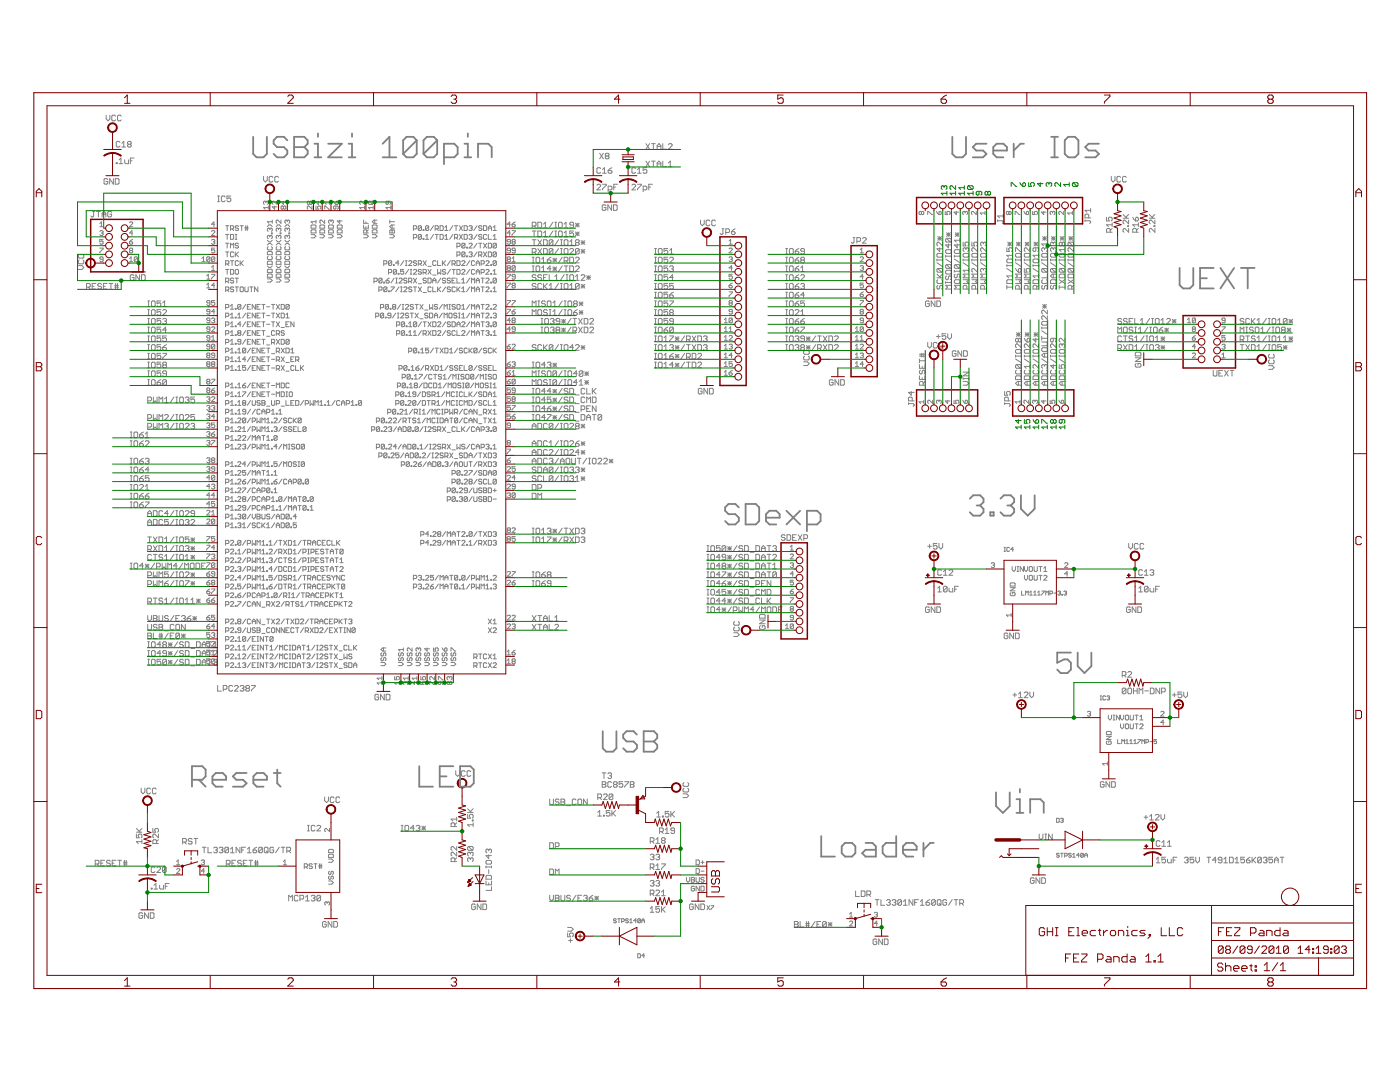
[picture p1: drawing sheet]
<svg xmlns="http://www.w3.org/2000/svg" width="279mm" height="216mm" viewBox="0 0 279 216" stroke-linecap="round" stroke-linejoin="round" font-family="sans-serif">
<g fill="#808080" stroke="#808080" stroke-width=".2">
<path d="M225.4 121.1l.2 .2z"/>
<path d="M225 121.1h.4z"/>
<path d="M225 121.1l-.2 .2z"/>
<path d="M224.8 121.3v.7z"/>
<path d="M224.8 122l.2 .2z"/>
<path d="M225 122.2h.4z"/>
<path d="M225.4 122.2l.2-.2z"/>
<path d="M225.6 121.6v.4z"/>
<path d="M225.2 121.6h.4z"/>
<path d="M226 121.1v1.1z"/>
<path d="M226 121.1l.7 1.1z"/>
<path d="M226.7 121.1v1.1z"/>
<path d="M227.1 121.1v1.1z"/>
<path d="M227.1 122.2h.5z"/>
<path d="M227.6 122.2l.2-.2z"/>
<path d="M227.8 121.3v.7z"/>
<path d="M227.6 121.1l.2 .2z"/>
<path d="M227.1 121.1h.5z"/>
<path d="M201 126.3l.1 .2z"/>
<path d="M200.6 126.3h.4z"/>
<path d="M200.6 126.3l-.2 .2z"/>
<path d="M200.4 126.5v.8z"/>
<path d="M200.4 127.3l.2 .1z"/>
<path d="M200.6 127.4h.4z"/>
<path d="M201 127.4l.1-.1z"/>
<path d="M201.1 126.9v.4z"/>
<path d="M200.8 126.9h.3z"/>
<path d="M201.5 126.3v1.1z"/>
<path d="M201.5 126.3l.8 1.1z"/>
<path d="M202.3 126.3v1.1z"/>
<path d="M202.6 126.3v1.1z"/>
<path d="M202.6 127.4h.6z"/>
<path d="M203.2 127.4l.2-.1z"/>
<path d="M203.4 126.5v.8z"/>
<path d="M203.2 126.3l.2 .2z"/>
<path d="M202.6 126.3h.6z"/>
<path d="M225.3 108.4v.8z"/>
<path d="M225.3 109.2l.3 .4z"/>
<path d="M225.6 109.6l.4-.4z"/>
<path d="M226 108.4v.8z"/>
<path d="M226.9 108.4l.2 .2z"/>
<path d="M226.6 108.4h.3z"/>
<path d="M226.6 108.4l-.2 .2z"/>
<path d="M226.4 108.6v.8z"/>
<path d="M226.4 109.4l.2 .2z"/>
<path d="M226.6 109.6h.3z"/>
<path d="M226.9 109.6l.2-.2z"/>
<path d="M228.1 108.4l.2 .2z"/>
<path d="M227.7 108.4h.4z"/>
<path d="M227.7 108.4l-.2 .2z"/>
<path d="M227.5 108.6v.8z"/>
<path d="M227.5 109.4l.2 .2z"/>
<path d="M227.7 109.6h.4z"/>
<path d="M228.1 109.6l.2-.2z"/>
<path d="M203.9 117.9v.8z"/>
<path d="M203.9 118.7h.5z"/>
<path d="M204.7 117.9v.8z"/>
<path d="M204.7 117.9l.3 .3z"/>
<path d="M205.2 117.9l-.2 .3z"/>
<path d="M205.2 117.9v.8z"/>
<path d="M205.5 118.2l.3-.3z"/>
<path d="M205.8 117.9v.8z"/>
<path d="M205.5 118.7h.5z"/>
<path d="M206.3 118.2l.3-.3z"/>
<path d="M206.6 117.9v.8z"/>
<path d="M206.3 118.7h.5z"/>
<path d="M207.1 118.2l.2-.3z"/>
<path d="M207.3 117.9v.8z"/>
<path d="M207.1 118.7h.5z"/>
<path d="M207.9 117.9h.5z"/>
<path d="M208.4 117.9v.2z"/>
<path d="M208.4 118.1l-.5 .5z"/>
<path d="M207.9 118.6v.1z"/>
<path d="M208.7 117.9v.8z"/>
<path d="M208.7 117.9l.3 .3z"/>
<path d="M209 118.2l.2-.3z"/>
<path d="M209.2 117.9v.8z"/>
<path d="M209.5 117.9v.8z"/>
<path d="M209.5 117.9h.4z"/>
<path d="M209.9 117.9l.1 .2z"/>
<path d="M210 118.1v.2z"/>
<path d="M210 118.3l-.1 .2z"/>
<path d="M209.5 118.5h.4z"/>
<path d="M210.3 118.3h.5z"/>
<path d="M211.1 118.1l.1-.2z"/>
<path d="M211.2 117.9h.3z"/>
<path d="M211.5 117.9l.1 .2z"/>
<path d="M211.6 118.1v.1z"/>
<path d="M211.6 118.2l-.1 .1z"/>
<path d="M211.4 118.3h.1z"/>
<path d="M211.5 118.3l.1 .2z"/>
<path d="M211.6 118.5v.1z"/>
<path d="M211.6 118.6l-.1 .1z"/>
<path d="M211.2 118.7h.3z"/>
<path d="M211.1 118.6l.1 .1z"/>
<path d="M211.9 118.6v.1z"/>
<path d="M211.9 118.6h.1z"/>
<path d="M212 118.6v.1z"/>
<path d="M211.9 118.7h.1z"/>
<path d="M212.3 118.1l.1-.2z"/>
<path d="M212.4 117.9h.3z"/>
<path d="M212.7 117.9l.2 .2z"/>
<path d="M212.9 118.1v.1z"/>
<path d="M212.9 118.2l-.2 .1z"/>
<path d="M212.6 118.3h.1z"/>
<path d="M212.7 118.3l.2 .2z"/>
<path d="M212.9 118.5v.1z"/>
<path d="M212.9 118.6l-.2 .1z"/>
<path d="M212.4 118.7h.3z"/>
<path d="M212.3 118.6l.1 .1z"/>
<path d="M185.1 109h.8z"/>
<path d="M185.5 108.6v.8z"/>
<path d="M186.3 108.4h.7z"/>
<path d="M186.3 108.4v.6z"/>
<path d="M186.3 109l.3-.2z"/>
<path d="M186.6 108.8h.2z"/>
<path d="M186.8 108.8l.2 .2z"/>
<path d="M187 109v.4z"/>
<path d="M187 109.4l-.2 .2z"/>
<path d="M186.5 109.6h.3z"/>
<path d="M186.3 109.4l.2 .2z"/>
<path d="M187.4 108.4v.8z"/>
<path d="M187.4 109.2l.4 .4z"/>
<path d="M188.1 109.2l-.3 .4z"/>
<path d="M188.1 108.4v.8z"/>
<path d="M185.3 121.1l.2 .2z"/>
<path d="M184.9 121.1h.4z"/>
<path d="M184.9 121.1l-.2 .2z"/>
<path d="M184.7 121.3v.7z"/>
<path d="M184.7 122l.2 .2z"/>
<path d="M184.9 122.2h.4z"/>
<path d="M185.3 122.2l.2-.2z"/>
<path d="M185.5 121.6v.4z"/>
<path d="M185.1 121.6h.4z"/>
<path d="M185.8 121.1v1.1z"/>
<path d="M185.8 121.1l.8 1.1z"/>
<path d="M186.6 121.1v1.1z"/>
<path d="M187 121.1v1.1z"/>
<path d="M187 122.2h.5z"/>
<path d="M187.5 122.2l.2-.2z"/>
<path d="M187.7 121.3v.7z"/>
<path d="M187.5 121.1l.2 .2z"/>
<path d="M187 121.1h.5z"/>
<path d="M227.3 117.4l.3-.4z"/>
<path d="M227.6 117v1.1z"/>
<path d="M227.3 118.1h.7z"/>
<path d="M228.4 117.2v.7z"/>
<path d="M228.4 117.2l.2-.2z"/>
<path d="M228.6 117h.4z"/>
<path d="M229 117l.1 .2z"/>
<path d="M229.1 117.2v.7z"/>
<path d="M229.1 117.9l-.1 .2z"/>
<path d="M228.6 118.1h.4z"/>
<path d="M228.4 117.9l.2 .2z"/>
<path d="M228.4 117.9l.7-.7z"/>
<path d="M229.5 117.4v.5z"/>
<path d="M229.5 117.9l.2 .2z"/>
<path d="M229.7 118.1h.6z"/>
<path d="M230.3 117.4v.7z"/>
<path d="M230.6 117v1.1z"/>
<path d="M230.6 117h.8z"/>
<path d="M230.6 117.6h.4z"/>
<path d="M223.1 147.6v.8z"/>
<path d="M223.1 148.4h.5z"/>
<path d="M223.9 147.6v.8z"/>
<path d="M223.9 147.6l.2 .2z"/>
<path d="M224.4 147.6l-.3 .2z"/>
<path d="M224.4 147.6v.8z"/>
<path d="M224.7 147.8l.2-.2z"/>
<path d="M224.9 147.6v.8z"/>
<path d="M224.7 148.4h.5z"/>
<path d="M225.5 147.8l.2-.2z"/>
<path d="M225.7 147.6v.8z"/>
<path d="M225.5 148.4h.5z"/>
<path d="M226.3 147.8l.2-.2z"/>
<path d="M226.5 147.6v.8z"/>
<path d="M226.3 148.4h.5z"/>
<path d="M227.1 147.6h.5z"/>
<path d="M227.6 147.6v.1z"/>
<path d="M227.6 147.7l-.5 .6z"/>
<path d="M227.1 148.3v.1z"/>
<path d="M227.9 147.6v.8z"/>
<path d="M227.9 147.6l.3 .2z"/>
<path d="M228.4 147.6l-.2 .2z"/>
<path d="M228.4 147.6v.8z"/>
<path d="M228.7 147.6v.8z"/>
<path d="M228.7 147.6h.4z"/>
<path d="M229.1 147.6l.1 .1z"/>
<path d="M229.2 147.7v.3z"/>
<path d="M229.2 148l-.1 .1z"/>
<path d="M228.7 148.1h.4z"/>
<path d="M229.5 148h.5z"/>
<path d="M230.3 147.6h.5z"/>
<path d="M230.3 147.6v.4z"/>
<path d="M230.3 148l.3-.2z"/>
<path d="M230.6 147.8h.1z"/>
<path d="M230.7 147.8l.1 .2z"/>
<path d="M230.8 148v.3z"/>
<path d="M230.7 148.4l.1-.1z"/>
<path d="M230.4 148.4h.3z"/>
<path d="M230.3 148.3l.1 .1z"/>
<path d="M234 138.7h.7z"/>
<path d="M234.4 138.3v.7z"/>
<path d="M235.1 138.1h.8z"/>
<path d="M235.1 138.1v.6z"/>
<path d="M235.1 138.7l.4-.2z"/>
<path d="M235.5 138.5h.2z"/>
<path d="M235.7 138.5l.2 .2z"/>
<path d="M235.9 138.7v.3z"/>
<path d="M235.9 139l-.2 .2z"/>
<path d="M235.3 139.2h.4z"/>
<path d="M235.1 139l.2 .2z"/>
<path d="M236.2 138.1v.7z"/>
<path d="M236.2 138.8l.4 .4z"/>
<path d="M236.6 139.2l.4-.4z"/>
<path d="M237 138.1v.7z"/>
<path d="M220.2 156l.1 .1z"/>
<path d="M219.8 156h.4z"/>
<path d="M219.8 156l-.2 .1z"/>
<path d="M219.6 156.1v.8z"/>
<path d="M219.6 156.9l.2 .2z"/>
<path d="M219.8 157.1h.4z"/>
<path d="M220.2 157.1l.1-.2z"/>
<path d="M220.3 156.5v.4z"/>
<path d="M220 156.5h.3z"/>
<path d="M220.7 156v1.1z"/>
<path d="M220.7 156l.8 1.1z"/>
<path d="M221.5 156v1.1z"/>
<path d="M221.8 156v1.1z"/>
<path d="M221.8 157.1h.6z"/>
<path d="M222.4 157.1l.2-.2z"/>
<path d="M222.6 156.1v.8z"/>
<path d="M222.4 156l.2 .1z"/>
<path d="M221.8 156h.6z"/>
<path d="M202.1 138.7h.8z"/>
<path d="M202.5 138.3v.7z"/>
<path d="M203.6 138.1l-.3 .4z"/>
<path d="M203.6 138.1v1.1z"/>
<path d="M203.3 139.2h.7z"/>
<path d="M204.4 139.2h.7z"/>
<path d="M204.4 139.2l.7-.7z"/>
<path d="M205.1 138.3v.2z"/>
<path d="M205 138.1l.1 .2z"/>
<path d="M204.6 138.1h.4z"/>
<path d="M204.6 138.1l-.2 .2z"/>
<path d="M205.5 138.1v.7z"/>
<path d="M205.5 138.8l.4 .4z"/>
<path d="M206.3 138.8l-.4 .4z"/>
<path d="M206.3 138.1v.7z"/>
<path d="M187.5 117l-.3 .4z"/>
<path d="M187.5 117v1.1z"/>
<path d="M187.2 118.1h.7z"/>
<path d="M188.3 117.2v.7z"/>
<path d="M188.3 117.2l.2-.2z"/>
<path d="M188.5 117h.3z"/>
<path d="M188.8 117l.2 .2z"/>
<path d="M189 117.2v.7z"/>
<path d="M189 117.9l-.2 .2z"/>
<path d="M188.5 118.1h.3z"/>
<path d="M188.3 117.9l.2 .2z"/>
<path d="M188.3 117.9l.7-.7z"/>
<path d="M189.4 117.4v.5z"/>
<path d="M189.4 117.9l.2 .2z"/>
<path d="M189.6 118.1h.5z"/>
<path d="M190.1 117.4v.7z"/>
<path d="M190.5 117v1.1z"/>
<path d="M190.5 117h.8z"/>
<path d="M190.5 117.6h.4z"/>
<path d="M211.3 170.3l.1 .1z"/>
<path d="M211 170.3h.3z"/>
<path d="M211 170.3l-.1 .1z"/>
<path d="M210.9 170.4v.1z"/>
<path d="M210.9 170.5l.1 .1z"/>
<path d="M211 170.6h.3z"/>
<path d="M211.3 170.6l.1 .2z"/>
<path d="M211.4 170.8v.1z"/>
<path d="M211.4 170.9l-.1 .1z"/>
<path d="M211 171h.3z"/>
<path d="M210.9 170.9l.1 .1z"/>
<path d="M211.9 170.3v.7z"/>
<path d="M211.7 170.3h.5z"/>
<path d="M212.5 170.3v.7z"/>
<path d="M212.5 170.3h.4z"/>
<path d="M212.9 170.3l.1 .1z"/>
<path d="M213 170.4v.2z"/>
<path d="M213 170.6l-.1 .2z"/>
<path d="M212.5 170.8h.4z"/>
<path d="M213.7 170.3l.1 .1z"/>
<path d="M213.4 170.3h.3z"/>
<path d="M213.3 170.4l.1-.1z"/>
<path d="M213.3 170.4v.1z"/>
<path d="M213.3 170.5l.1 .1z"/>
<path d="M213.4 170.6h.3z"/>
<path d="M213.7 170.6l.1 .2z"/>
<path d="M213.8 170.8v.1z"/>
<path d="M213.7 171l.1-.1z"/>
<path d="M213.4 171h.3z"/>
<path d="M213.3 170.9l.1 .1z"/>
<path d="M214.1 170.5l.2-.2z"/>
<path d="M214.3 170.3v.7z"/>
<path d="M214.1 171h.5z"/>
<path d="M215.3 170.3v.7z"/>
<path d="M214.9 170.6l.4-.3z"/>
<path d="M214.9 170.6h.5z"/>
<path d="M215.7 170.4v.5z"/>
<path d="M215.7 170.4l.1-.1z"/>
<path d="M215.8 170.3h.3z"/>
<path d="M216.1 170.3l.1 .1z"/>
<path d="M216.2 170.4v.5z"/>
<path d="M216.1 171l.1-.1z"/>
<path d="M215.8 171h.3z"/>
<path d="M215.7 170.9l.1 .1z"/>
<path d="M215.7 170.9l.5-.5z"/>
<path d="M216.5 170.5v.5z"/>
<path d="M216.5 170.5l.2-.2z"/>
<path d="M216.7 170.3l.3 .2z"/>
<path d="M217 170.5v.5z"/>
<path d="M216.5 170.6h.5z"/>
<path d="M206.2 175.2l.2 .1z"/>
<path d="M205.8 175.2h.4z"/>
<path d="M205.8 175.2l-.2 .1z"/>
<path d="M205.6 175.3v.8z"/>
<path d="M205.6 176.1l.2 .2z"/>
<path d="M205.8 176.3h.4z"/>
<path d="M206.4 176.1l-.2 .2z"/>
<path d="M206.4 175.7v.4z"/>
<path d="M206 175.7h.4z"/>
<path d="M206.8 175.2v1.1z"/>
<path d="M206.8 175.2l.7 1.1z"/>
<path d="M207.5 175.2v1.1z"/>
<path d="M207.9 175.2v1.1z"/>
<path d="M207.9 176.3h.5z"/>
<path d="M208.4 176.3l.2-.2z"/>
<path d="M208.6 175.3v.8z"/>
<path d="M208.4 175.2l.2 .1z"/>
<path d="M207.9 175.2h.5z"/>
<path d="M228.3 163.1h.8z"/>
<path d="M228.7 162.7v.7z"/>
<path d="M229.4 162.9l.4-.4z"/>
<path d="M229.8 162.5v1.1z"/>
<path d="M229.4 163.6h.8z"/>
<path d="M230.6 163.6h.7z"/>
<path d="M230.6 163.6l.7-.7z"/>
<path d="M231.3 162.7v.2z"/>
<path d="M231.1 162.5l.2 .2z"/>
<path d="M230.8 162.5h.3z"/>
<path d="M230.6 162.7l.2-.2z"/>
<path d="M231.7 162.5v.8z"/>
<path d="M231.7 163.3l.4 .3z"/>
<path d="M232.1 163.6l.3-.3z"/>
<path d="M232.4 162.5v.8z"/>
<path d="M231.1 171l-.3 .4z"/>
<path d="M231.1 171v1.2z"/>
<path d="M230.8 172.2h.7z"/>
<path d="M231.9 171h.7z"/>
<path d="M231.9 171v.6z"/>
<path d="M231.9 171.6l.4-.2z"/>
<path d="M232.3 171.4h.1z"/>
<path d="M232.4 171.4l.2 .2z"/>
<path d="M232.6 171.6v.4z"/>
<path d="M232.6 172l-.2 .2z"/>
<path d="M232.1 172.2h.3z"/>
<path d="M231.9 172l.2 .2z"/>
<path d="M233 171.4v.6z"/>
<path d="M233 172l.2 .2z"/>
<path d="M233.2 172.2h.5z"/>
<path d="M233.7 171.4v.8z"/>
<path d="M234.1 171v1.2z"/>
<path d="M234.1 171h.8z"/>
<path d="M234.1 171.6h.4z"/>
<path d="M236.4 171.2l.2-.2z"/>
<path d="M236.6 171h.3z"/>
<path d="M236.9 171l.2 .2z"/>
<path d="M237.1 171.2v.2z"/>
<path d="M237.1 171.4l-.2 .2z"/>
<path d="M236.7 171.6h.2z"/>
<path d="M236.9 171.6l.2 .2z"/>
<path d="M237.1 171.8v.2z"/>
<path d="M237.1 172l-.2 .2z"/>
<path d="M236.6 172.2h.3z"/>
<path d="M236.4 172l.2 .2z"/>
<path d="M237.5 171h.8z"/>
<path d="M237.5 171v.6z"/>
<path d="M237.5 171.6l.4-.2z"/>
<path d="M237.9 171.4h.2z"/>
<path d="M238.1 171.4l.2 .2z"/>
<path d="M238.3 171.6v.4z"/>
<path d="M238.3 172l-.2 .2z"/>
<path d="M237.7 172.2h.4z"/>
<path d="M237.5 172l.2 .2z"/>
<path d="M238.6 171v.8z"/>
<path d="M238.6 171.8l.4 .4z"/>
<path d="M239 172.2l.4-.4z"/>
<path d="M239.4 171v.8z"/>
<path d="M241.2 171v1.2z"/>
<path d="M240.9 171h.7z"/>
<path d="M242.5 171v1.2z"/>
<path d="M242.5 171l-.5 .6z"/>
<path d="M242 171.6h.7z"/>
<path d="M243.1 172l.2 .2z"/>
<path d="M243.3 172.2h.4z"/>
<path d="M243.7 172.2l.2-.2z"/>
<path d="M243.9 171.2v.8z"/>
<path d="M243.7 171l.2 .2z"/>
<path d="M243.3 171h.4z"/>
<path d="M243.3 171l-.2 .2z"/>
<path d="M243.1 171.2v.2z"/>
<path d="M243.1 171.4l.2 .2z"/>
<path d="M243.3 171.6h.6z"/>
<path d="M244.2 171.4l.4-.4z"/>
<path d="M244.6 171v1.2z"/>
<path d="M244.2 172.2h.8z"/>
<path d="M245.4 171v1.2z"/>
<path d="M245.4 172.2h.5z"/>
<path d="M245.9 172.2l.2-.2z"/>
<path d="M246.1 171.2v.8z"/>
<path d="M245.9 171l.2 .2z"/>
<path d="M245.4 171h.5z"/>
<path d="M246.5 171.4l.4-.4z"/>
<path d="M246.9 171v1.2z"/>
<path d="M246.5 172.2h.7z"/>
<path d="M247.6 171h.8z"/>
<path d="M247.6 171v.6z"/>
<path d="M247.6 171.6l.4-.2z"/>
<path d="M248 171.4h.2z"/>
<path d="M248.2 171.4l.2 .2z"/>
<path d="M248.4 171.6v.4z"/>
<path d="M248.4 172l-.2 .2z"/>
<path d="M247.8 172.2h.4z"/>
<path d="M247.6 172l.2 .2z"/>
<path d="M249.1 171.2l.4-.2z"/>
<path d="M249.1 171.2l-.3 .4z"/>
<path d="M248.8 171.6v.4z"/>
<path d="M248.8 172l.1 .2z"/>
<path d="M248.9 172.2h.4z"/>
<path d="M249.3 172.2l.2-.2z"/>
<path d="M249.5 171.8v.2z"/>
<path d="M249.3 171.6l.2 .2z"/>
<path d="M248.8 171.6h.5z"/>
<path d="M249.9 171v1.2z"/>
<path d="M250.6 171l-.7 .8z"/>
<path d="M250.1 171.6l.5 .6z"/>
<path d="M251 171.2v.8z"/>
<path d="M251 171.2l.2-.2z"/>
<path d="M251.2 171h.3z"/>
<path d="M251.5 171l.2 .2z"/>
<path d="M251.7 171.2v.8z"/>
<path d="M251.7 172l-.2 .2z"/>
<path d="M251.2 172.2h.3z"/>
<path d="M251 172l.2 .2z"/>
<path d="M251.7 171.2l-.7 .8z"/>
<path d="M252.1 171.2l.2-.2z"/>
<path d="M252.3 171h.4z"/>
<path d="M252.7 171l.2 .2z"/>
<path d="M252.9 171.2v.2z"/>
<path d="M252.9 171.4l-.2 .2z"/>
<path d="M252.5 171.6h.2z"/>
<path d="M252.7 171.6l.2 .2z"/>
<path d="M252.9 171.8v.2z"/>
<path d="M252.9 172l-.2 .2z"/>
<path d="M252.3 172.2h.4z"/>
<path d="M252.1 172l.2 .2z"/>
<path d="M253.2 171h.8z"/>
<path d="M253.2 171v.6z"/>
<path d="M253.2 171.6l.4-.2z"/>
<path d="M253.6 171.4h.2z"/>
<path d="M253.8 171.4l.2 .2z"/>
<path d="M254 171.6v.4z"/>
<path d="M254 172l-.2 .2z"/>
<path d="M253.4 172.2h.4z"/>
<path d="M253.2 172l.2 .2z"/>
<path d="M254.4 171.4v.8z"/>
<path d="M254.7 171l-.3 .4z"/>
<path d="M254.7 171l.4 .4z"/>
<path d="M255.1 171.4v.8z"/>
<path d="M254.4 171.6h.7z"/>
<path d="M255.9 171v1.2z"/>
<path d="M255.5 171h.7z"/>
<path d="M185.3 60l.2 .2z"/>
<path d="M184.9 60h.4z"/>
<path d="M184.9 60l-.2 .2z"/>
<path d="M184.7 60.2v.8z"/>
<path d="M184.7 61l.2 .2z"/>
<path d="M184.9 61.2h.4z"/>
<path d="M185.3 61.2l.2-.2z"/>
<path d="M185.5 60.6v.4z"/>
<path d="M185.1 60.6h.4z"/>
<path d="M185.8 60v1.2z"/>
<path d="M185.8 60l.8 1.2z"/>
<path d="M186.6 60v1.2z"/>
<path d="M187 60v1.2z"/>
<path d="M187 61.2h.5z"/>
<path d="M187.5 61.2l.2-.2z"/>
<path d="M187.7 60.2v.8z"/>
<path d="M187.5 60l.2 .2z"/>
<path d="M187 60h.5z"/>
<path d="M190.6 70l.2 .2z"/>
<path d="M190.2 70h.4z"/>
<path d="M190.1 70.2l.1-.2z"/>
<path d="M190.1 70.2v.7z"/>
<path d="M190.1 70.9l.1 .2z"/>
<path d="M190.2 71.1h.4z"/>
<path d="M190.8 70.9l-.2 .2z"/>
<path d="M190.8 70.5v.4z"/>
<path d="M190.4 70.5h.4z"/>
<path d="M191.2 70v1.1z"/>
<path d="M191.2 70l.7 1.1z"/>
<path d="M191.9 70v1.1z"/>
<path d="M192.3 70v1.1z"/>
<path d="M192.3 71.1h.6z"/>
<path d="M192.9 71.1l.2-.2z"/>
<path d="M193.1 70.2v.7z"/>
<path d="M192.9 70l.2 .2z"/>
<path d="M192.3 70h.6z"/>
<path d="M186.9 67.1h.7z"/>
<path d="M187.3 66.8v.7z"/>
<path d="M188 66.6h.8z"/>
<path d="M188 66.6v.5z"/>
<path d="M188 67.1l.4-.1z"/>
<path d="M188.4 67h.2z"/>
<path d="M188.6 67l.2 .1z"/>
<path d="M188.8 67.1v.4z"/>
<path d="M188.8 67.5l-.2 .2z"/>
<path d="M188.2 67.7h.4z"/>
<path d="M188 67.5l.2 .2z"/>
<path d="M189.1 66.6v.7z"/>
<path d="M189.1 67.3l.4 .4z"/>
<path d="M189.5 67.7l.4-.4z"/>
<path d="M189.9 66.6v.7z"/>
<path d="M185.1 68.3v.8z"/>
<path d="M185.1 69.1l.4 .3z"/>
<path d="M185.5 69.4l.4-.3z"/>
<path d="M185.9 68.3v.8z"/>
<path d="M186.8 68.3l.2 .2z"/>
<path d="M186.5 68.3h.3z"/>
<path d="M186.5 68.3l-.2 .2z"/>
<path d="M186.3 68.5v.8z"/>
<path d="M186.3 69.3l.2 .1z"/>
<path d="M186.5 69.4h.3z"/>
<path d="M187 69.3l-.2 .1z"/>
<path d="M188 68.3l.1 .2z"/>
<path d="M187.6 68.3h.4z"/>
<path d="M187.6 68.3l-.2 .2z"/>
<path d="M187.4 68.5v.8z"/>
<path d="M187.4 69.3l.2 .1z"/>
<path d="M187.6 69.4h.4z"/>
<path d="M188.1 69.3l-.1 .1z"/>
<path d="M226.8 72.5l-.2 .2z"/>
<path d="M226.6 72.7v.4z"/>
<path d="M226.6 73.1l.2 .2z"/>
<path d="M226.8 73.3h.7z"/>
<path d="M227.5 73.3l.2-.2z"/>
<path d="M227.7 72.7v.4z"/>
<path d="M227.5 72.5l.2 .2z"/>
<path d="M227.1 72.5h.4z"/>
<path d="M227.1 72.5v.4z"/>
<path d="M226.6 72.1h1.1z"/>
<path d="M226.6 72.1l1.1-.7z"/>
<path d="M226.6 71.4h1.1z"/>
<path d="M226.6 71h1.1z"/>
<path d="M227.7 70.5v.5z"/>
<path d="M227.5 70.3l.2 .2z"/>
<path d="M226.8 70.3h.7z"/>
<path d="M226.8 70.3l-.2 .2z"/>
<path d="M226.6 70.5v.5z"/>
<path d="M253.2 73.7h.7z"/>
<path d="M254.3 73.3l-.4 .4z"/>
<path d="M253.9 73l.4 .3z"/>
<path d="M253.2 73h.7z"/>
<path d="M253.4 71.8l-.2 .2z"/>
<path d="M253.2 72v.4z"/>
<path d="M253.2 72.4l.2 .2z"/>
<path d="M253.4 72.6h.7z"/>
<path d="M254.3 72.4l-.2 .2z"/>
<path d="M254.3 72v.4z"/>
<path d="M254.1 71.8l.2 .2z"/>
<path d="M253.4 70.7l-.2 .2z"/>
<path d="M253.2 70.9v.4z"/>
<path d="M253.2 71.3l.2 .1z"/>
<path d="M253.4 71.4h.7z"/>
<path d="M254.1 71.4l.2-.1z"/>
<path d="M254.3 70.9v.4z"/>
<path d="M254.1 70.7l.2 .2z"/>
<path d="M225.2 45.6v.7z"/>
<path d="M224.5 45.6l.7 .7z"/>
<path d="M224.3 45.6h.2z"/>
<path d="M224.3 45.6l-.2 .2z"/>
<path d="M224.1 45.8v.4z"/>
<path d="M224.1 46.2l.2 .1z"/>
<path d="M225.1 45.2h.1z"/>
<path d="M225.1 45v.2z"/>
<path d="M225.1 45h.1z"/>
<path d="M225.2 45v.2z"/>
<path d="M225.2 43.9v.8z"/>
<path d="M224.5 43.9l.7 .8z"/>
<path d="M224.3 43.9h.2z"/>
<path d="M224.1 44.1l.2-.2z"/>
<path d="M224.1 44.1v.4z"/>
<path d="M224.1 44.5l.2 .2z"/>
<path d="M224.1 43.5h1.1z"/>
<path d="M224.1 42.8l.8 .7z"/>
<path d="M224.7 43.3l.5-.5z"/>
<path d="M230.5 45.6v.7z"/>
<path d="M229.7 45.6l.8 .7z"/>
<path d="M229.6 45.6h.1z"/>
<path d="M229.4 45.8l.2-.2z"/>
<path d="M229.4 45.8v.4z"/>
<path d="M229.4 46.2l.2 .1z"/>
<path d="M230.3 45.2h.2z"/>
<path d="M230.3 45v.2z"/>
<path d="M230.3 45h.2z"/>
<path d="M230.5 45v.2z"/>
<path d="M230.5 43.9v.8z"/>
<path d="M229.7 43.9l.8 .8z"/>
<path d="M229.6 43.9h.1z"/>
<path d="M229.4 44.1l.2-.2z"/>
<path d="M229.4 44.1v.4z"/>
<path d="M229.4 44.5l.2 .2z"/>
<path d="M229.4 43.5h1.1z"/>
<path d="M229.4 42.8l.7 .7z"/>
<path d="M229.9 43.3l.6-.5z"/>
<path d="M221.8 35.2v.7z"/>
<path d="M221.8 35.9l.3 .4z"/>
<path d="M222.1 36.3l.4-.4z"/>
<path d="M222.5 35.2v.7z"/>
<path d="M223.5 35.2l.1 .2z"/>
<path d="M223.1 35.2h.4z"/>
<path d="M223.1 35.2l-.2 .2z"/>
<path d="M222.9 35.4v.7z"/>
<path d="M222.9 36.1l.2 .2z"/>
<path d="M223.1 36.3h.4z"/>
<path d="M223.5 36.3l.1-.2z"/>
<path d="M224.6 35.2l.2 .2z"/>
<path d="M224.2 35.2h.4z"/>
<path d="M224.2 35.2l-.2 .2z"/>
<path d="M224 35.4v.7z"/>
<path d="M224 36.1l.2 .2z"/>
<path d="M224.2 36.3h.4z"/>
<path d="M224.6 36.3l.2-.2z"/>
<path d="M21.2 23v.7z"/>
<path d="M21.2 23.7l.4 .4z"/>
<path d="M21.9 23.7l-.3 .4z"/>
<path d="M21.9 23v.7z"/>
<path d="M22.9 23l.2 .2z"/>
<path d="M22.5 23h.4z"/>
<path d="M22.5 23l-.2 .2z"/>
<path d="M22.3 23.2v.7z"/>
<path d="M22.3 23.9l.2 .2z"/>
<path d="M22.5 24.1h.4z"/>
<path d="M22.9 24.1l.2-.2z"/>
<path d="M24 23l.2 .2z"/>
<path d="M23.6 23h.4z"/>
<path d="M23.6 23l-.1 .2z"/>
<path d="M23.5 23.2v.7z"/>
<path d="M23.5 23.9l.1 .2z"/>
<path d="M23.6 24.1h.4z"/>
<path d="M24 24.1l.2-.2z"/>
<path d="M21.3 35.6l.2 .2z"/>
<path d="M20.9 35.6h.4z"/>
<path d="M20.8 35.8l.1-.2z"/>
<path d="M20.8 35.8v.8z"/>
<path d="M20.8 36.6l.1 .1z"/>
<path d="M20.9 36.7h.4z"/>
<path d="M21.3 36.7l.2-.1z"/>
<path d="M21.5 36.2v.4z"/>
<path d="M21.1 36.2h.4z"/>
<path d="M21.9 35.6v1.1z"/>
<path d="M21.9 35.6l.7 1.1z"/>
<path d="M22.6 35.6v1.1z"/>
<path d="M23 35.6v1.1z"/>
<path d="M23 36.7h.6z"/>
<path d="M23.6 36.7l.1-.1z"/>
<path d="M23.7 35.8v.8z"/>
<path d="M23.6 35.6l.1 .2z"/>
<path d="M23 35.6h.6z"/>
<path d="M43.4 136.8v1.1z"/>
<path d="M43.4 137.9h.8z"/>
<path d="M44.6 136.8v1.1z"/>
<path d="M44.6 136.8h.5z"/>
<path d="M45.1 136.8l.2 .2z"/>
<path d="M45.3 137v.4z"/>
<path d="M45.3 137.4l-.2 .1z"/>
<path d="M44.6 137.5h.5z"/>
<path d="M46.2 136.8l.2 .2z"/>
<path d="M45.9 136.8h.3z"/>
<path d="M45.9 136.8l-.2 .2z"/>
<path d="M45.7 137v.7z"/>
<path d="M45.7 137.7l.2 .2z"/>
<path d="M45.9 137.9h.3z"/>
<path d="M46.4 137.7l-.2 .2z"/>
<path d="M46.8 137.9h.7z"/>
<path d="M46.8 137.9l.7-.7z"/>
<path d="M47.5 137v.2z"/>
<path d="M47.4 136.8l.1 .2z"/>
<path d="M47 136.8h.4z"/>
<path d="M47 136.8l-.2 .2z"/>
<path d="M48.1 136.8l-.2 .2z"/>
<path d="M48.1 136.8h.4z"/>
<path d="M48.5 136.8l.2 .2z"/>
<path d="M48.7 137v.2z"/>
<path d="M48.7 137.2l-.2 .2z"/>
<path d="M48.3 137.4h.2z"/>
<path d="M48.5 137.4l.2 .1z"/>
<path d="M48.7 137.5v.2z"/>
<path d="M48.7 137.7l-.2 .2z"/>
<path d="M48.1 137.9h.4z"/>
<path d="M47.9 137.7l.2 .2z"/>
<path d="M49.2 136.8l-.2 .2z"/>
<path d="M49.2 136.8h.4z"/>
<path d="M49.6 136.8l.2 .2z"/>
<path d="M49.8 137v.2z"/>
<path d="M49.8 137.2l-.2 .2z"/>
<path d="M49.6 137.4l.2 .1z"/>
<path d="M49.8 137.5v.2z"/>
<path d="M49.6 137.9l.2-.2z"/>
<path d="M49.2 137.9h.4z"/>
<path d="M49 137.7l.2 .2z"/>
<path d="M49 137.5v.2z"/>
<path d="M49 137.5l.2-.1z"/>
<path d="M49 137.2l.2 .2z"/>
<path d="M49 137v.2z"/>
<path d="M49.2 137.4h.4z"/>
<path d="M50.2 136.8h.7z"/>
<path d="M50.9 136.8v.2z"/>
<path d="M50.2 137.7l.7-.7z"/>
<path d="M50.2 137.7v.2z"/>
<path d="M138.2 180.4l.2 .2z"/>
<path d="M137.8 180.4h.4z"/>
<path d="M137.8 180.4l-.2 .2z"/>
<path d="M137.6 180.6v.7z"/>
<path d="M137.6 181.3l.2 .2z"/>
<path d="M137.8 181.5h.4z"/>
<path d="M138.2 181.5l.2-.2z"/>
<path d="M138.4 181v.3z"/>
<path d="M138 181h.4z"/>
<path d="M138.7 180.4v1.1z"/>
<path d="M138.7 180.4l.8 1.1z"/>
<path d="M139.5 180.4v1.1z"/>
<path d="M139.9 180.4v1.1z"/>
<path d="M139.9 181.5h.5z"/>
<path d="M140.4 181.5l.2-.2z"/>
<path d="M140.6 180.6v.7z"/>
<path d="M140.4 180.4l.2 .2z"/>
<path d="M139.9 180.4h.5z"/>
<path d="M129.8 175.9l.2-.2z"/>
<path d="M130 175.7h.3z"/>
<path d="M130.3 175.7l.2 .2z"/>
<path d="M130.5 175.9v.1z"/>
<path d="M130.5 176l-.2 .2z"/>
<path d="M130.1 176.2h.2z"/>
<path d="M130.3 176.2l.2 .2z"/>
<path d="M130.5 176.4v.2z"/>
<path d="M130.5 176.6l-.2 .2z"/>
<path d="M130 176.8h.3z"/>
<path d="M129.8 176.6l.2 .2z"/>
<path d="M130.9 175.9l.2-.2z"/>
<path d="M131.1 175.7h.3z"/>
<path d="M131.4 175.7l.2 .2z"/>
<path d="M131.6 175.9v.1z"/>
<path d="M131.6 176l-.2 .2z"/>
<path d="M131.3 176.2h.1z"/>
<path d="M131.4 176.2l.2 .2z"/>
<path d="M131.6 176.4v.2z"/>
<path d="M131.6 176.6l-.2 .2z"/>
<path d="M131.1 176.8h.3z"/>
<path d="M130.9 176.6l.2 .2z"/>
<path d="M129.8 170.6l.2-.1z"/>
<path d="M130 170.5h.3z"/>
<path d="M130.3 170.5l.2 .1z"/>
<path d="M130.5 170.6v.2z"/>
<path d="M130.5 170.8l-.2 .2z"/>
<path d="M130.1 171h.2z"/>
<path d="M130.3 171l.2 .2z"/>
<path d="M130.5 171.2v.2z"/>
<path d="M130.3 171.6l.2-.2z"/>
<path d="M130 171.6h.3z"/>
<path d="M129.8 171.4l.2 .2z"/>
<path d="M130.9 170.6l.2-.1z"/>
<path d="M131.1 170.5h.3z"/>
<path d="M131.4 170.5l.2 .1z"/>
<path d="M131.6 170.6v.2z"/>
<path d="M131.6 170.8l-.2 .2z"/>
<path d="M131.3 171h.1z"/>
<path d="M131.4 171l.2 .2z"/>
<path d="M131.6 171.2v.2z"/>
<path d="M131.4 171.6l.2-.2z"/>
<path d="M131.1 171.6h.3z"/>
<path d="M130.9 171.4l.2 .2z"/>
<path d="M131.1 162.3l.3-.4z"/>
<path d="M131.4 161.9v1.1z"/>
<path d="M131.1 163h.7z"/>
<path d="M132.2 162.8v.2z"/>
<path d="M132.2 162.8h.2z"/>
<path d="M132.4 162.8v.2z"/>
<path d="M132.2 163h.2z"/>
<path d="M132.8 161.9h.7z"/>
<path d="M132.8 161.9v.6z"/>
<path d="M132.8 162.5l.3-.2z"/>
<path d="M133.1 162.3h.2z"/>
<path d="M133.3 162.3l.2 .2z"/>
<path d="M133.5 162.5v.3z"/>
<path d="M133.5 162.8l-.2 .2z"/>
<path d="M132.9 163h.4z"/>
<path d="M132.8 162.8l.1 .2z"/>
<path d="M133.9 161.9v1.1z"/>
<path d="M133.9 162.6l.7-.7z"/>
<path d="M134.1 162.5l.5 .5z"/>
<path d="M119.3 162.1l.4-.4z"/>
<path d="M119.7 161.7v1.1z"/>
<path d="M119.3 162.8h.8z"/>
<path d="M120.4 162.7v.1z"/>
<path d="M120.4 162.7h.2z"/>
<path d="M120.6 162.7v.1z"/>
<path d="M120.4 162.8h.2z"/>
<path d="M121 161.7h.7z"/>
<path d="M121 161.7v.6z"/>
<path d="M121 162.3l.4-.2z"/>
<path d="M121.4 162.1h.1z"/>
<path d="M121.5 162.1l.2 .2z"/>
<path d="M121.7 162.3v.4z"/>
<path d="M121.5 162.8l.2-.1z"/>
<path d="M121.2 162.8h.3z"/>
<path d="M121 162.7l.2 .1z"/>
<path d="M122.1 161.7v1.1z"/>
<path d="M122.1 162.5l.8-.8z"/>
<path d="M122.3 162.3l.6 .5z"/>
<path d="M136.3 159.2h.8z"/>
<path d="M137.1 159.2l.3-.4z"/>
<path d="M137.1 158.4l.3 .4z"/>
<path d="M136.3 158.4h.8z"/>
<path d="M136.3 157.5l.2-.2z"/>
<path d="M136.3 157.5v.3z"/>
<path d="M136.3 157.8l.2 .2z"/>
<path d="M136.5 158h.7z"/>
<path d="M137.2 158l.2-.2z"/>
<path d="M137.4 157.5v.3z"/>
<path d="M137.2 157.3l.2 .2z"/>
<path d="M136.3 156.3l.2-.1z"/>
<path d="M136.3 156.3v.4z"/>
<path d="M136.3 156.7l.2 .2z"/>
<path d="M136.5 156.9h.7z"/>
<path d="M137.2 156.9l.2-.2z"/>
<path d="M137.4 156.3v.4z"/>
<path d="M137.2 156.2l.2 .1z"/>
<path d="M120.2 156v1.1z"/>
<path d="M120.2 156h.5z"/>
<path d="M120.7 156l.2 .1z"/>
<path d="M120.9 156.1v.2z"/>
<path d="M120.9 156.3l-.2 .2z"/>
<path d="M120.7 156.5l.2 .2z"/>
<path d="M120.9 156.7v.2z"/>
<path d="M120.7 157.1l.2-.2z"/>
<path d="M120.2 157.1h.5z"/>
<path d="M120.2 156.5h.5z"/>
<path d="M121.9 156l.1 .1z"/>
<path d="M121.5 156h.4z"/>
<path d="M121.3 156.1l.2-.1z"/>
<path d="M121.3 156.1v.8z"/>
<path d="M121.3 156.9l.2 .2z"/>
<path d="M121.5 157.1h.4z"/>
<path d="M121.9 157.1l.1-.2z"/>
<path d="M122.4 156.1l.2-.1z"/>
<path d="M122.6 156h.4z"/>
<path d="M123 156l.2 .1z"/>
<path d="M123.2 156.1v.2z"/>
<path d="M123.2 156.3l-.2 .2z"/>
<path d="M123 156.5l.2 .2z"/>
<path d="M123.2 156.7v.2z"/>
<path d="M123 157.1l.2-.2z"/>
<path d="M122.6 157.1h.4z"/>
<path d="M122.4 156.9l.2 .2z"/>
<path d="M122.4 156.7v.2z"/>
<path d="M122.4 156.7l.2-.2z"/>
<path d="M122.4 156.3l.2 .2z"/>
<path d="M122.4 156.1v.2z"/>
<path d="M122.6 156.5h.4z"/>
<path d="M123.5 156h.8z"/>
<path d="M123.5 156v.5z"/>
<path d="M123.5 156.5l.4-.2z"/>
<path d="M123.9 156.3h.2z"/>
<path d="M124.1 156.3l.2 .2z"/>
<path d="M124.3 156.5v.4z"/>
<path d="M124.1 157.1l.2-.2z"/>
<path d="M123.7 157.1h.4z"/>
<path d="M123.5 156.9l.2 .2z"/>
<path d="M124.7 156h.7z"/>
<path d="M125.4 156v.1z"/>
<path d="M125.4 156.1l-.7 .8z"/>
<path d="M124.7 156.9v.2z"/>
<path d="M125.8 156v1.1z"/>
<path d="M125.8 156h.6z"/>
<path d="M126.4 156l.1 .1z"/>
<path d="M126.5 156.1v.2z"/>
<path d="M126.5 156.3l-.1 .2z"/>
<path d="M126.4 156.5l.1 .2z"/>
<path d="M126.5 156.7v.2z"/>
<path d="M126.5 156.9l-.1 .2z"/>
<path d="M125.8 157.1h.6z"/>
<path d="M125.8 156.5h.6z"/>
<path d="M130.1 180.9l-.3 .4z"/>
<path d="M130.1 180.9v1.1z"/>
<path d="M129.8 182h.7z"/>
<path d="M130.9 180.9h.7z"/>
<path d="M130.9 180.9v.6z"/>
<path d="M130.9 181.5l.4-.2z"/>
<path d="M131.3 181.3h.1z"/>
<path d="M131.4 181.3l.2 .2z"/>
<path d="M131.6 181.5v.3z"/>
<path d="M131.6 181.8l-.2 .2z"/>
<path d="M131.1 182h.3z"/>
<path d="M130.9 181.8l.2 .2z"/>
<path d="M132 180.9v1.1z"/>
<path d="M132 181.7l.8-.8z"/>
<path d="M132.2 181.5l.6 .5z"/>
<path d="M122.9 183.3l.1 .2z"/>
<path d="M122.6 183.3h.3z"/>
<path d="M122.6 183.3l-.2 .2z"/>
<path d="M122.4 183.5v.1z"/>
<path d="M122.4 183.6l.2 .1z"/>
<path d="M122.6 183.7h.3z"/>
<path d="M122.9 183.7l.1 .2z"/>
<path d="M123 183.9v.1z"/>
<path d="M122.9 184.1l.1-.1z"/>
<path d="M122.6 184.1h.3z"/>
<path d="M122.4 184l.2 .1z"/>
<path d="M123.5 183.3v.8z"/>
<path d="M123.3 183.3h.5z"/>
<path d="M124.1 183.3v.8z"/>
<path d="M124.1 183.3h.4z"/>
<path d="M124.5 183.3l.1 .2z"/>
<path d="M124.6 183.5v.2z"/>
<path d="M124.6 183.7l-.1 .2z"/>
<path d="M124.1 183.9h.4z"/>
<path d="M125.3 183.3l.1 .2z"/>
<path d="M125 183.3h.3z"/>
<path d="M125 183.3l-.1 .2z"/>
<path d="M124.9 183.5v.1z"/>
<path d="M124.9 183.6l.1 .1z"/>
<path d="M125 183.7h.3z"/>
<path d="M125.3 183.7l.1 .2z"/>
<path d="M125.4 183.9v.1z"/>
<path d="M125.4 184l-.1 .1z"/>
<path d="M125 184.1h.3z"/>
<path d="M124.9 184l.1 .1z"/>
<path d="M125.7 183.6l.2-.3z"/>
<path d="M125.9 183.3v.8z"/>
<path d="M125.7 184.1h.5z"/>
<path d="M126.9 183.3v.8z"/>
<path d="M126.9 183.3l-.4 .4z"/>
<path d="M126.5 183.7h.5z"/>
<path d="M127.3 183.5v.5z"/>
<path d="M127.4 183.3l-.1 .2z"/>
<path d="M127.4 183.3h.3z"/>
<path d="M127.7 183.3l.1 .2z"/>
<path d="M127.8 183.5v.5z"/>
<path d="M127.8 184l-.1 .1z"/>
<path d="M127.4 184.1h.3z"/>
<path d="M127.3 184l.1 .1z"/>
<path d="M127.3 184l.5-.5z"/>
<path d="M128.1 183.6v.5z"/>
<path d="M128.3 183.3l-.2 .3z"/>
<path d="M128.3 183.3l.3 .3z"/>
<path d="M128.6 183.6v.5z"/>
<path d="M128.1 183.7h.5z"/>
<path d="M113.8 187.3v.7z"/>
<path d="M113.5 187.7h.7z"/>
<path d="M113.3 186.2v.7z"/>
<path d="M113.3 186.9h.5z"/>
<path d="M113.7 186.5l.1 .4z"/>
<path d="M113.7 186.4v.1z"/>
<path d="M113.7 186.4l.1-.2z"/>
<path d="M113.8 186.2h.4z"/>
<path d="M114.2 186.2l.2 .2z"/>
<path d="M114.4 186.4v.3z"/>
<path d="M114.4 186.7l-.2 .2z"/>
<path d="M113.3 185.8h.7z"/>
<path d="M114 185.8l.4-.4z"/>
<path d="M114 185.1l.4 .3z"/>
<path d="M113.3 185.1h.7z"/>
<path d="M120.7 40.9l.2 .2z"/>
<path d="M120.4 40.9h.3z"/>
<path d="M120.4 40.9l-.2 .2z"/>
<path d="M120.2 41.1v.7z"/>
<path d="M120.2 41.8l.2 .2z"/>
<path d="M120.4 42h.3z"/>
<path d="M120.7 42l.2-.2z"/>
<path d="M120.9 41.4v.4z"/>
<path d="M120.5 41.4h.4z"/>
<path d="M121.3 40.9v1.1z"/>
<path d="M121.3 40.9l.7 1.1z"/>
<path d="M122 40.9v1.1z"/>
<path d="M122.4 40.9v1.1z"/>
<path d="M122.4 42h.6z"/>
<path d="M123 42l.2-.2z"/>
<path d="M123.2 41.1v.7z"/>
<path d="M123 40.9l.2 .2z"/>
<path d="M122.4 40.9h.6z"/>
<path d="M126.1 37.9h.8z"/>
<path d="M126.1 37.9l.8-.8z"/>
<path d="M126.9 37v.1z"/>
<path d="M126.7 36.8l.2 .2z"/>
<path d="M126.3 36.8h.4z"/>
<path d="M126.3 36.8l-.2 .2z"/>
<path d="M127.2 36.8h.8z"/>
<path d="M128 36.8v.2z"/>
<path d="M128 37l-.8 .7z"/>
<path d="M127.2 37.7v.2z"/>
<path d="M128.4 37.1v1.1z"/>
<path d="M128.4 37.1h.5z"/>
<path d="M128.9 37.1l.2 .2z"/>
<path d="M129.1 37.3v.4z"/>
<path d="M129.1 37.7l-.2 .2z"/>
<path d="M128.4 37.9h.5z"/>
<path d="M129.5 36.8v1.1z"/>
<path d="M129.5 36.8h.7z"/>
<path d="M129.5 37.3h.4z"/>
<path d="M119.1 37.9h.8z"/>
<path d="M119.1 37.9l.8-.8z"/>
<path d="M119.9 37v.1z"/>
<path d="M119.7 36.8l.2 .2z"/>
<path d="M119.3 36.8h.4z"/>
<path d="M119.3 36.8l-.2 .2z"/>
<path d="M120.2 36.8h.8z"/>
<path d="M121 36.8v.2z"/>
<path d="M121 37l-.8 .7z"/>
<path d="M120.2 37.7v.2z"/>
<path d="M121.4 37.1v1.1z"/>
<path d="M121.4 37.1h.5z"/>
<path d="M121.9 37.1l.2 .2z"/>
<path d="M122.1 37.3v.4z"/>
<path d="M122.1 37.7l-.2 .2z"/>
<path d="M121.4 37.9h.5z"/>
<path d="M122.5 36.8v1.1z"/>
<path d="M122.5 36.8h.8z"/>
<path d="M122.5 37.3h.4z"/>
<path d="M93.3 171.7l.2 .2z"/>
<path d="M93.3 171.3v.4z"/>
<path d="M93.3 171.3l.2-.1z"/>
<path d="M93.5 171.2h.2z"/>
<path d="M93.7 171.2l.2 .1z"/>
<path d="M93.9 171.3v.2z"/>
<path d="M93.9 171.3l.2-.1z"/>
<path d="M94.1 171.2h.2z"/>
<path d="M94.3 171.2l.1 .1z"/>
<path d="M94.4 171.3v.4z"/>
<path d="M94.4 171.7l-.1 .2z"/>
<path d="M93.3 170.6l.2 .2z"/>
<path d="M93.3 170.2v.4z"/>
<path d="M93.3 170.2l.2-.1z"/>
<path d="M93.5 170.1h.2z"/>
<path d="M93.7 170.1l.2 .1z"/>
<path d="M93.9 170.2v.2z"/>
<path d="M93.9 170.2l.2-.1z"/>
<path d="M94.1 170.1h.2z"/>
<path d="M94.3 170.1l.1 .1z"/>
<path d="M94.4 170.2v.4z"/>
<path d="M94.4 170.6l-.1 .2z"/>
<path d="M93.5 169.7h.8z"/>
<path d="M93.3 169.5l.2 .2z"/>
<path d="M93.3 169.1v.4z"/>
<path d="M93.5 168.9l-.2 .2z"/>
<path d="M93.5 168.9h.8z"/>
<path d="M94.3 168.9l.1 .2z"/>
<path d="M94.4 169.1v.4z"/>
<path d="M94.4 169.5l-.1 .2z"/>
<path d="M93.5 168.9l.8 .8z"/>
<path d="M75.4 138.5l.2 .2z"/>
<path d="M75 138.5h.4z"/>
<path d="M75 138.5l-.2 .2z"/>
<path d="M74.8 138.7v.8z"/>
<path d="M74.8 139.5l.2 .2z"/>
<path d="M75 139.7h.4z"/>
<path d="M75.6 139.5l-.2 .2z"/>
<path d="M75.6 139.1v.4z"/>
<path d="M75.2 139.1h.4z"/>
<path d="M75.9 138.5v1.2z"/>
<path d="M75.9 138.5l.8 1.2z"/>
<path d="M76.7 138.5v1.2z"/>
<path d="M77.1 138.5v1.2z"/>
<path d="M77.1 139.7h.5z"/>
<path d="M77.8 139.5l-.2 .2z"/>
<path d="M77.8 138.7v.8z"/>
<path d="M77.6 138.5l.2 .2z"/>
<path d="M77.1 138.5h.5z"/>
<path d="M52.6 35.2v.7z"/>
<path d="M52.6 35.9l.4 .4z"/>
<path d="M53 36.3l.3-.4z"/>
<path d="M53.3 35.2v.7z"/>
<path d="M54.3 35.2l.2 .2z"/>
<path d="M53.9 35.2h.4z"/>
<path d="M53.9 35.2l-.2 .2z"/>
<path d="M53.7 35.4v.7z"/>
<path d="M53.7 36.1l.2 .2z"/>
<path d="M53.9 36.3h.4z"/>
<path d="M54.3 36.3l.2-.2z"/>
<path d="M55.4 35.2l.2 .2z"/>
<path d="M55 35.2h.4z"/>
<path d="M55 35.2l-.2 .2z"/>
<path d="M54.8 35.4v.7z"/>
<path d="M54.8 36.1l.2 .2z"/>
<path d="M55 36.3h.4z"/>
<path d="M55.4 36.3l.2-.2z"/>
<path d="M28.2 157.3v.7z"/>
<path d="M28.2 158l.3 .4z"/>
<path d="M28.5 158.4l.4-.4z"/>
<path d="M28.9 157.3v.7z"/>
<path d="M29.8 157.3l.2 .2z"/>
<path d="M29.5 157.3h.3z"/>
<path d="M29.5 157.3l-.2 .2z"/>
<path d="M29.3 157.5v.7z"/>
<path d="M29.3 158.2l.2 .2z"/>
<path d="M29.5 158.4h.3z"/>
<path d="M29.8 158.4l.2-.2z"/>
<path d="M31 157.3l.2 .2z"/>
<path d="M30.6 157.3h.4z"/>
<path d="M30.6 157.3l-.2 .2z"/>
<path d="M30.4 157.5v.7z"/>
<path d="M30.4 158.2l.2 .2z"/>
<path d="M30.6 158.4h.4z"/>
<path d="M31.2 158.2l-.2 .2z"/>
<path d="M28.3 182.1l.2 .2z"/>
<path d="M27.9 182.1h.4z"/>
<path d="M27.7 182.3l.2-.2z"/>
<path d="M27.7 182.3v.8z"/>
<path d="M27.7 183.1l.2 .1z"/>
<path d="M27.9 183.2h.4z"/>
<path d="M28.3 183.2l.2-.1z"/>
<path d="M28.5 182.7v.4z"/>
<path d="M28.1 182.7h.4z"/>
<path d="M28.9 182.1v1.1z"/>
<path d="M28.9 182.1l.7 1.1z"/>
<path d="M29.6 182.1v1.1z"/>
<path d="M30 182.1v1.1z"/>
<path d="M30 183.2h.5z"/>
<path d="M30.5 183.2l.2-.1z"/>
<path d="M30.7 182.3v.8z"/>
<path d="M30.5 182.1l.2 .2z"/>
<path d="M30 182.1h.5z"/>
<path d="M23.2 32.5v.2z"/>
<path d="M23.2 32.5h.2z"/>
<path d="M23.4 32.5v.2z"/>
<path d="M23.2 32.7h.2z"/>
<path d="M23.8 31.9l.3-.4z"/>
<path d="M24.1 31.5v1.2z"/>
<path d="M23.8 32.7h.7z"/>
<path d="M24.9 31.9v.6z"/>
<path d="M24.9 32.5l.2 .2z"/>
<path d="M25.1 32.7h.5z"/>
<path d="M25.6 31.9v.8z"/>
<path d="M26 31.5v1.2z"/>
<path d="M26 31.5h.8z"/>
<path d="M26 32.1h.4z"/>
<path d="M94.7 180.4l.2 .2z"/>
<path d="M94.3 180.4h.4z"/>
<path d="M94.3 180.4l-.2 .2z"/>
<path d="M94.1 180.6v.7z"/>
<path d="M94.1 181.3l.2 .2z"/>
<path d="M94.3 181.5h.4z"/>
<path d="M94.7 181.5l.2-.2z"/>
<path d="M94.9 181v.3z"/>
<path d="M94.5 181h.4z"/>
<path d="M95.2 180.4v1.1z"/>
<path d="M95.2 180.4l.8 1.1z"/>
<path d="M96 180.4v1.1z"/>
<path d="M96.4 180.4v1.1z"/>
<path d="M96.4 181.5h.5z"/>
<path d="M97.1 181.3l-.2 .2z"/>
<path d="M97.1 180.6v.7z"/>
<path d="M96.9 180.4l.2 .2z"/>
<path d="M96.4 180.4h.5z"/>
<path d="M30.2 177.2v.2z"/>
<path d="M30.2 177.2h.2z"/>
<path d="M30.4 177.2v.2z"/>
<path d="M30.2 177.4h.2z"/>
<path d="M30.7 176.7l.4-.4z"/>
<path d="M31.1 176.3v1.1z"/>
<path d="M30.7 177.4h.8z"/>
<path d="M31.9 176.7v.5z"/>
<path d="M31.9 177.2l.1 .2z"/>
<path d="M32 177.4h.6z"/>
<path d="M32.6 176.7v.7z"/>
<path d="M33 176.3v1.1z"/>
<path d="M33 176.3h.7z"/>
<path d="M33 176.8h.4z"/>
<path d="M27.2 167.9l.4 .4z"/>
<path d="M27.2 167.9h1.1z"/>
<path d="M28.3 167.6v.7z"/>
<path d="M27.2 166.4v.8z"/>
<path d="M27.2 167.2h.6z"/>
<path d="M27.6 166.8l.2 .4z"/>
<path d="M27.6 166.6v.2z"/>
<path d="M27.6 166.6l.2-.2z"/>
<path d="M27.8 166.4h.4z"/>
<path d="M28.2 166.4l.1 .2z"/>
<path d="M28.3 166.6v.4z"/>
<path d="M28.3 167l-.1 .2z"/>
<path d="M27.2 166.1h1.1z"/>
<path d="M27.2 165.3l.8 .8z"/>
<path d="M28.3 165.3l-.5 .6z"/>
<path d="M175 179.5v1.1z"/>
<path d="M174.7 179.5h.7z"/>
<path d="M175.8 179.5v1.1z"/>
<path d="M175.8 180.6h.8z"/>
<path d="M176.9 179.7l.2-.2z"/>
<path d="M177.1 179.5h.4z"/>
<path d="M177.5 179.5l.2 .2z"/>
<path d="M177.7 179.7v.2z"/>
<path d="M177.5 180.1l.2-.2z"/>
<path d="M177.3 180.1h.2z"/>
<path d="M177.5 180.1l.2 .2z"/>
<path d="M177.7 180.3v.1z"/>
<path d="M177.7 180.4l-.2 .2z"/>
<path d="M177.1 180.6h.4z"/>
<path d="M176.9 180.4l.2 .2z"/>
<path d="M178.1 179.7l.1-.2z"/>
<path d="M178.2 179.5h.4z"/>
<path d="M178.6 179.5l.2 .2z"/>
<path d="M178.8 179.7v.2z"/>
<path d="M178.6 180.1l.2-.2z"/>
<path d="M178.4 180.1h.2z"/>
<path d="M178.6 180.1l.2 .2z"/>
<path d="M178.8 180.3v.1z"/>
<path d="M178.8 180.4l-.2 .2z"/>
<path d="M178.2 180.6h.4z"/>
<path d="M178.1 180.4l.1 .2z"/>
<path d="M179.2 179.7v.7z"/>
<path d="M179.2 179.7l.2-.2z"/>
<path d="M179.4 179.5h.3z"/>
<path d="M179.7 179.5l.2 .2z"/>
<path d="M179.9 179.7v.7z"/>
<path d="M179.9 180.4l-.2 .2z"/>
<path d="M179.4 180.6h.3z"/>
<path d="M179.2 180.4l.2 .2z"/>
<path d="M179.2 180.4l.7-.7z"/>
<path d="M180.3 179.9l.4-.4z"/>
<path d="M180.7 179.5v1.1z"/>
<path d="M180.3 180.6h.7z"/>
<path d="M181.4 179.5v1.1z"/>
<path d="M181.4 179.5l.8 1.1z"/>
<path d="M182.2 179.5v1.1z"/>
<path d="M182.5 179.5v1.1z"/>
<path d="M182.5 179.5h.8z"/>
<path d="M182.5 180.1h.4z"/>
<path d="M184 179.5l-.3 .4z"/>
<path d="M184 179.5v1.1z"/>
<path d="M183.7 180.6h.7z"/>
<path d="M185.2 179.7l.3-.2z"/>
<path d="M185.2 179.7l-.4 .4z"/>
<path d="M184.8 180.1v.3z"/>
<path d="M184.8 180.4l.2 .2z"/>
<path d="M185 180.6h.4z"/>
<path d="M185.4 180.6l.1-.2z"/>
<path d="M185.5 180.3v.1z"/>
<path d="M185.4 180.1l.1 .2z"/>
<path d="M184.8 180.1h.6z"/>
<path d="M185.9 179.7v.7z"/>
<path d="M185.9 179.7l.2-.2z"/>
<path d="M186.1 179.5h.4z"/>
<path d="M186.5 179.5l.2 .2z"/>
<path d="M186.7 179.7v.7z"/>
<path d="M186.7 180.4l-.2 .2z"/>
<path d="M186.1 180.6h.4z"/>
<path d="M185.9 180.4l.2 .2z"/>
<path d="M185.9 180.4l.8-.7z"/>
<path d="M187 179.7v.7z"/>
<path d="M187 179.7l.2-.2z"/>
<path d="M187.2 179.5h.4z"/>
<path d="M187.6 179.5l.2 .2z"/>
<path d="M187.8 179.7v.7z"/>
<path d="M187.8 180.4l-.2 .2z"/>
<path d="M187.2 180.6h.4z"/>
<path d="M187 180.4l.2 .2z"/>
<path d="M187.4 180.3l.4 .3z"/>
<path d="M188.7 179.5l.2 .2z"/>
<path d="M188.4 179.5h.3z"/>
<path d="M188.4 179.5l-.2 .2z"/>
<path d="M188.2 179.7v.7z"/>
<path d="M188.2 180.4l.2 .2z"/>
<path d="M188.4 180.6h.3z"/>
<path d="M188.9 180.4l-.2 .2z"/>
<path d="M188.9 180.1v.3z"/>
<path d="M188.6 180.1h.3z"/>
<path d="M190 179.5l-.7 1.1z"/>
<path d="M190.8 179.5v1.1z"/>
<path d="M190.4 179.5h.8z"/>
<path d="M191.5 179.5v1.1z"/>
<path d="M191.5 179.5h.6z"/>
<path d="M192.1 179.5l.2 .2z"/>
<path d="M192.3 179.7v.4z"/>
<path d="M192.3 180.1l-.2 .2z"/>
<path d="M191.5 180.3h.6z"/>
<path d="M191.9 180.3l.4 .3z"/>
<path d="M151.8 124.8l-.2 .2z"/>
<path d="M151.6 125v.4z"/>
<path d="M151.6 125.4l.2 .2z"/>
<path d="M151.8 125.6h.7z"/>
<path d="M152.5 125.6l.2-.2z"/>
<path d="M152.7 125v.4z"/>
<path d="M152.5 124.8l.2 .2z"/>
<path d="M152.1 124.8h.4z"/>
<path d="M152.1 124.8v.4z"/>
<path d="M151.6 124.5h1.1z"/>
<path d="M151.6 124.5l1.1-.8z"/>
<path d="M151.6 123.7h1.1z"/>
<path d="M151.6 123.3h1.1z"/>
<path d="M152.7 122.8v.5z"/>
<path d="M152.5 122.6l.2 .2z"/>
<path d="M151.8 122.6h.7z"/>
<path d="M151.6 122.8l.2-.2z"/>
<path d="M151.6 122.8v.5z"/>
<path d="M146.4 127h.8z"/>
<path d="M147.2 127l.3-.4z"/>
<path d="M147.2 126.3l.3 .3z"/>
<path d="M146.4 126.3h.8z"/>
<path d="M146.6 125.1l-.2 .2z"/>
<path d="M146.4 125.3v.4z"/>
<path d="M146.4 125.7l.2 .2z"/>
<path d="M146.6 125.9h.8z"/>
<path d="M147.5 125.7l-.1 .2z"/>
<path d="M147.5 125.3v.4z"/>
<path d="M147.4 125.1l.1 .2z"/>
<path d="M146.6 124l-.2 .2z"/>
<path d="M146.4 124.2v.4z"/>
<path d="M146.4 124.6l.2 .2z"/>
<path d="M146.6 124.8h.8z"/>
<path d="M147.5 124.6l-.1 .2z"/>
<path d="M147.5 124.2v.4z"/>
<path d="M147.4 124l.1 .2z"/>
<path d="M174.8 187.4l.2 .2z"/>
<path d="M174.4 187.4h.4z"/>
<path d="M174.4 187.4l-.2 .2z"/>
<path d="M174.2 187.6v.7z"/>
<path d="M174.2 188.3l.2 .2z"/>
<path d="M174.4 188.5h.4z"/>
<path d="M174.8 188.5l.2-.2z"/>
<path d="M175 187.9v.4z"/>
<path d="M174.6 187.9h.4z"/>
<path d="M175.4 187.4v1.1z"/>
<path d="M175.4 187.4l.7 1.1z"/>
<path d="M176.1 187.4v1.1z"/>
<path d="M176.5 187.4v1.1z"/>
<path d="M176.5 188.5h.6z"/>
<path d="M177.2 188.3l-.1 .2z"/>
<path d="M177.2 187.6v.7z"/>
<path d="M177.1 187.4l.1 .2z"/>
<path d="M176.5 187.4h.6z"/>
<path d="M40.7 169.1v1.1z"/>
<path d="M40.4 169.1h.7z"/>
<path d="M41.5 169.1v1.1z"/>
<path d="M41.5 170.2h.7z"/>
<path d="M42.6 169.2l.2-.1z"/>
<path d="M42.8 169.1h.4z"/>
<path d="M43.2 169.1l.2 .1z"/>
<path d="M43.4 169.2v.2z"/>
<path d="M43.4 169.4l-.2 .2z"/>
<path d="M43 169.6h.2z"/>
<path d="M43.2 169.6l.2 .2z"/>
<path d="M43.4 169.8v.2z"/>
<path d="M43.2 170.2l.2-.2z"/>
<path d="M42.8 170.2h.4z"/>
<path d="M42.6 170l.2 .2z"/>
<path d="M43.8 169.2l.1-.1z"/>
<path d="M43.9 169.1h.4z"/>
<path d="M44.3 169.1l.2 .1z"/>
<path d="M44.5 169.2v.2z"/>
<path d="M44.5 169.4l-.2 .2z"/>
<path d="M44.1 169.6h.2z"/>
<path d="M44.3 169.6l.2 .2z"/>
<path d="M44.5 169.8v.2z"/>
<path d="M44.3 170.2l.2-.2z"/>
<path d="M43.9 170.2h.4z"/>
<path d="M43.8 170l.1 .2z"/>
<path d="M44.9 169.2v.8z"/>
<path d="M44.9 169.2l.2-.1z"/>
<path d="M45.1 169.1h.3z"/>
<path d="M45.4 169.1l.2 .1z"/>
<path d="M45.6 169.2v.8z"/>
<path d="M45.6 170l-.2 .2z"/>
<path d="M45.1 170.2h.3z"/>
<path d="M44.9 170l.2 .2z"/>
<path d="M45.6 169.2l-.7 .8z"/>
<path d="M46 169.4l.4-.3z"/>
<path d="M46.4 169.1v1.1z"/>
<path d="M46 170.2h.7z"/>
<path d="M47.1 169.1v1.1z"/>
<path d="M47.1 169.1l.8 1.1z"/>
<path d="M47.9 169.1v1.1z"/>
<path d="M48.2 169.1v1.1z"/>
<path d="M48.2 169.1h.8z"/>
<path d="M48.2 169.6h.4z"/>
<path d="M49.4 169.4l.3-.3z"/>
<path d="M49.7 169.1v1.1z"/>
<path d="M49.4 170.2h.7z"/>
<path d="M50.9 169.2l.3-.1z"/>
<path d="M50.9 169.2l-.4 .4z"/>
<path d="M50.5 169.6v.4z"/>
<path d="M50.5 170l.2 .2z"/>
<path d="M50.7 170.2h.4z"/>
<path d="M51.1 170.2l.1-.2z"/>
<path d="M51.2 169.8v.2z"/>
<path d="M51.1 169.6l.1 .2z"/>
<path d="M50.5 169.6h.6z"/>
<path d="M51.6 169.2v.8z"/>
<path d="M51.6 169.2l.2-.1z"/>
<path d="M51.8 169.1h.4z"/>
<path d="M52.2 169.1l.2 .1z"/>
<path d="M52.4 169.2v.8z"/>
<path d="M52.2 170.2l.2-.2z"/>
<path d="M51.8 170.2h.4z"/>
<path d="M51.6 170l.2 .2z"/>
<path d="M52.4 169.2l-.8 .8z"/>
<path d="M52.7 169.2v.8z"/>
<path d="M52.7 169.2l.2-.1z"/>
<path d="M52.9 169.1h.4z"/>
<path d="M53.3 169.1l.2 .1z"/>
<path d="M53.5 169.2v.8z"/>
<path d="M53.3 170.2l.2-.2z"/>
<path d="M52.9 170.2h.4z"/>
<path d="M52.7 170l.2 .2z"/>
<path d="M53.1 169.8l.4 .4z"/>
<path d="M54.4 169.1l.2 .1z"/>
<path d="M54.1 169.1h.3z"/>
<path d="M53.9 169.2l.2-.1z"/>
<path d="M53.9 169.2v.8z"/>
<path d="M53.9 170l.2 .2z"/>
<path d="M54.1 170.2h.3z"/>
<path d="M54.4 170.2l.2-.2z"/>
<path d="M54.6 169.6v.4z"/>
<path d="M54.3 169.6h.3z"/>
<path d="M55.7 169.1l-.7 1.1z"/>
<path d="M56.5 169.1v1.1z"/>
<path d="M56.1 169.1h.8z"/>
<path d="M57.2 169.1v1.1z"/>
<path d="M57.2 169.1h.6z"/>
<path d="M57.8 169.1l.2 .1z"/>
<path d="M58 169.2v.4z"/>
<path d="M58 169.6l-.2 .2z"/>
<path d="M57.2 169.8h.6z"/>
<path d="M57.6 169.8l.4 .4z"/>
<path d="M139.9 77.5l.2 .2z"/>
<path d="M139.6 77.5h.3z"/>
<path d="M139.6 77.5l-.2 .2z"/>
<path d="M139.4 77.7v.7z"/>
<path d="M139.4 78.4l.2 .2z"/>
<path d="M139.6 78.6h.3z"/>
<path d="M139.9 78.6l.2-.2z"/>
<path d="M140.1 78v.4z"/>
<path d="M139.7 78h.4z"/>
<path d="M140.5 77.5v1.1z"/>
<path d="M140.5 77.5l.7 1.1z"/>
<path d="M141.2 77.5v1.1z"/>
<path d="M141.6 77.5v1.1z"/>
<path d="M141.6 78.6h.6z"/>
<path d="M142.3 78.4l-.1 .2z"/>
<path d="M142.3 77.7v.7z"/>
<path d="M142.2 77.5l.1 .2z"/>
<path d="M141.6 77.5h.6z"/>
<path d="M139.8 43.9v.8z"/>
<path d="M139.8 44.7l.4 .3z"/>
<path d="M140.5 44.7l-.3 .3z"/>
<path d="M140.5 43.9v.8z"/>
<path d="M141.5 43.9l.2 .2z"/>
<path d="M141.1 43.9h.4z"/>
<path d="M141.1 43.9l-.2 .2z"/>
<path d="M140.9 44.1v.8z"/>
<path d="M140.9 44.9l.2 .1z"/>
<path d="M141.1 45h.4z"/>
<path d="M141.7 44.9l-.2 .1z"/>
<path d="M142.6 43.9l.2 .2z"/>
<path d="M142.2 43.9h.4z"/>
<path d="M142.2 43.9l-.2 .2z"/>
<path d="M142 44.1v.8z"/>
<path d="M142 44.9l.2 .1z"/>
<path d="M142.2 45h.4z"/>
<path d="M142.6 45l.2-.1z"/>
<path d="M166.1 75.8l.2 .1z"/>
<path d="M165.7 75.8h.4z"/>
<path d="M165.5 75.9l.2-.1z"/>
<path d="M165.5 75.9v.8z"/>
<path d="M165.5 76.7l.2 .2z"/>
<path d="M165.7 76.9h.4z"/>
<path d="M166.1 76.9l.2-.2z"/>
<path d="M166.3 76.3v.4z"/>
<path d="M165.9 76.3h.4z"/>
<path d="M166.6 75.8v1.1z"/>
<path d="M166.6 75.8l.8 1.1z"/>
<path d="M167.4 75.8v1.1z"/>
<path d="M167.8 75.8v1.1z"/>
<path d="M167.8 76.9h.5z"/>
<path d="M168.3 76.9l.2-.2z"/>
<path d="M168.5 75.9v.8z"/>
<path d="M168.3 75.8l.2 .1z"/>
<path d="M167.8 75.8h.5z"/>
<path d="M57.6 178.6v1.2z"/>
<path d="M57.6 178.6l.4 .4z"/>
<path d="M58 179l.4-.4z"/>
<path d="M58.4 178.6v1.2z"/>
<path d="M59.3 178.6l.2 .2z"/>
<path d="M58.9 178.6h.4z"/>
<path d="M58.9 178.6l-.2 .2z"/>
<path d="M58.7 178.8v.8z"/>
<path d="M58.7 179.6l.2 .2z"/>
<path d="M58.9 179.8h.4z"/>
<path d="M59.5 179.6l-.2 .2z"/>
<path d="M59.9 178.6v1.2z"/>
<path d="M59.9 178.6h.5z"/>
<path d="M60.4 178.6l.2 .2z"/>
<path d="M60.6 178.8v.4z"/>
<path d="M60.6 179.2l-.2 .2z"/>
<path d="M59.9 179.4h.5z"/>
<path d="M61 179l.4-.4z"/>
<path d="M61.4 178.6v1.2z"/>
<path d="M61 179.8h.7z"/>
<path d="M62.3 178.6l-.2 .2z"/>
<path d="M62.3 178.6h.4z"/>
<path d="M62.7 178.6l.2 .2z"/>
<path d="M62.9 178.8v.2z"/>
<path d="M62.9 179l-.2 .2z"/>
<path d="M62.5 179.2h.2z"/>
<path d="M62.7 179.2l.2 .2z"/>
<path d="M62.9 179.4v.2z"/>
<path d="M62.9 179.6l-.2 .2z"/>
<path d="M62.3 179.8h.4z"/>
<path d="M62.1 179.6l.2 .2z"/>
<path d="M63.2 178.8v.8z"/>
<path d="M63.4 178.6l-.2 .2z"/>
<path d="M63.4 178.6h.4z"/>
<path d="M63.8 178.6l.2 .2z"/>
<path d="M64 178.8v.8z"/>
<path d="M64 179.6l-.2 .2z"/>
<path d="M63.4 179.8h.4z"/>
<path d="M63.2 179.6l.2 .2z"/>
<path d="M63.2 179.6l.8-.8z"/>
<path d="M64.8 159v.8z"/>
<path d="M64.8 159.8l.4 .3z"/>
<path d="M65.6 159.8l-.4 .3z"/>
<path d="M65.6 159v.8z"/>
<path d="M66.5 159l.2 .2z"/>
<path d="M66.1 159h.4z"/>
<path d="M66.1 159l-.2 .2z"/>
<path d="M65.9 159.2v.8z"/>
<path d="M65.9 160l.2 .1z"/>
<path d="M66.1 160.1h.4z"/>
<path d="M66.7 160l-.2 .1z"/>
<path d="M67.6 159l.2 .2z"/>
<path d="M67.2 159h.4z"/>
<path d="M67.2 159l-.1 .2z"/>
<path d="M67.1 159.2v.8z"/>
<path d="M67.1 160l.1 .1z"/>
<path d="M67.2 160.1h.4z"/>
<path d="M67.8 160l-.2 .1z"/>
<path d="M64.9 183.9l.2 .2z"/>
<path d="M64.6 183.9h.3z"/>
<path d="M64.6 183.9l-.2 .2z"/>
<path d="M64.4 184.1v.7z"/>
<path d="M64.4 184.8l.2 .2z"/>
<path d="M64.6 185h.3z"/>
<path d="M64.9 185l.2-.2z"/>
<path d="M65.1 184.4v.4z"/>
<path d="M64.7 184.4h.4z"/>
<path d="M65.5 183.9v1.1z"/>
<path d="M65.5 183.9l.7 1.1z"/>
<path d="M66.2 183.9v1.1z"/>
<path d="M66.6 183.9v1.1z"/>
<path d="M66.6 185h.6z"/>
<path d="M67.2 185l.2-.2z"/>
<path d="M67.4 184.1v.7z"/>
<path d="M67.2 183.9l.2 .2z"/>
<path d="M66.6 183.9h.6z"/>
<path d="M160.4 72.9h.7z"/>
<path d="M161.1 72.9l.4-.3z"/>
<path d="M161.1 72.2l.4 .4z"/>
<path d="M160.4 72.2h.7z"/>
<path d="M160.4 71.2l.2-.1z"/>
<path d="M160.4 71.2v.4z"/>
<path d="M160.4 71.6l.2 .2z"/>
<path d="M160.6 71.8h.7z"/>
<path d="M161.3 71.8l.2-.2z"/>
<path d="M161.5 71.2v.4z"/>
<path d="M161.3 71.1l.2 .1z"/>
<path d="M160.4 70.1l.2-.1z"/>
<path d="M160.4 70.1v.4z"/>
<path d="M160.4 70.5l.2 .2z"/>
<path d="M160.6 70.7h.7z"/>
<path d="M161.3 70.7l.2-.2z"/>
<path d="M161.5 70.1v.4z"/>
<path d="M161.3 70l.2 .1z"/>
<path d="M26.5 54.8l.2 .2z"/>
<path d="M26.2 54.8h.3z"/>
<path d="M26.2 54.8l-.2 .2z"/>
<path d="M26 55v.8z"/>
<path d="M26 55.8l.2 .1z"/>
<path d="M26.2 55.9h.3z"/>
<path d="M26.5 55.9l.2-.1z"/>
<path d="M26.7 55.4v.4z"/>
<path d="M26.4 55.4h.3z"/>
<path d="M27.1 54.8v1.1z"/>
<path d="M27.1 54.8l.8 1.1z"/>
<path d="M27.9 54.8v1.1z"/>
<path d="M28.2 54.8v1.1z"/>
<path d="M28.2 55.9h.6z"/>
<path d="M29 55.8l-.2 .1z"/>
<path d="M29 55v.8z"/>
<path d="M28.8 54.8l.2 .2z"/>
<path d="M28.2 54.8h.6z"/>
<path d="M15.6 53.8h.8z"/>
<path d="M16.7 53.4l-.3 .4z"/>
<path d="M16.4 53l.3 .4z"/>
<path d="M15.6 53h.8z"/>
<path d="M15.8 51.9l-.2 .2z"/>
<path d="M15.6 52.1v.4z"/>
<path d="M15.6 52.5l.2 .1z"/>
<path d="M15.8 52.6h.8z"/>
<path d="M16.7 52.5l-.1 .1z"/>
<path d="M16.7 52.1v.4z"/>
<path d="M16.6 51.9l.1 .2z"/>
<path d="M15.8 50.8l-.2 .1z"/>
<path d="M15.6 50.9v.4z"/>
<path d="M15.6 51.3l.2 .2z"/>
<path d="M15.8 51.5h.8z"/>
<path d="M16.6 51.5l.1-.2z"/>
<path d="M16.7 50.9v.4z"/>
<path d="M16.6 50.8l.1 .1z"/>
<path d="M93.3 164.6l.4 .3z"/>
<path d="M93.3 164.6h1.1z"/>
<path d="M94.4 164.2v.7z"/>
<path d="M94.3 163.8h.1z"/>
<path d="M94.3 163.6v.2z"/>
<path d="M94.3 163.6h.1z"/>
<path d="M94.4 163.6v.2z"/>
<path d="M93.3 162.5v.8z"/>
<path d="M93.3 163.3h.6z"/>
<path d="M93.7 162.9l.2 .4z"/>
<path d="M93.7 162.7v.2z"/>
<path d="M93.9 162.5l-.2 .2z"/>
<path d="M93.9 162.5h.4z"/>
<path d="M94.3 162.5l.1 .2z"/>
<path d="M94.4 162.7v.4z"/>
<path d="M94.4 163.1l-.1 .2z"/>
<path d="M93.3 162.1h1.1z"/>
<path d="M93.3 161.4l.8 .7z"/>
<path d="M94.4 161.4l-.5 .5z"/>
<path d="M91 153.8v.7z"/>
<path d="M91 154.5l.3 .4z"/>
<path d="M91.3 154.9l.4-.4z"/>
<path d="M91.7 153.8v.7z"/>
<path d="M92.6 153.8l.2 .2z"/>
<path d="M92.3 153.8h.3z"/>
<path d="M92.1 154l.2-.2z"/>
<path d="M92.1 154v.7z"/>
<path d="M92.1 154.7l.2 .2z"/>
<path d="M92.3 154.9h.3z"/>
<path d="M92.6 154.9l.2-.2z"/>
<path d="M93.8 153.8l.2 .2z"/>
<path d="M93.4 153.8h.4z"/>
<path d="M93.4 153.8l-.2 .2z"/>
<path d="M93.2 154v.7z"/>
<path d="M93.2 154.7l.2 .2z"/>
<path d="M93.4 154.9h.4z"/>
<path d="M93.8 154.9l.2-.2z"/>
<path d="M224 137.5v.7z"/>
<path d="M224.1 137.3l-.1 .2z"/>
<path d="M224.1 137.3h.4z"/>
<path d="M224.5 137.3l.2 .2z"/>
<path d="M224.7 137.5v.7z"/>
<path d="M224.7 138.2l-.2 .2z"/>
<path d="M224.1 138.4h.4z"/>
<path d="M224 138.2l.1 .2z"/>
<path d="M224 138.2l.7-.7z"/>
<path d="M225.3 137.3h.3z"/>
<path d="M225.3 137.3l-.2 .2z"/>
<path d="M225.1 137.5v.7z"/>
<path d="M225.1 138.2l.2 .2z"/>
<path d="M225.3 138.4h.3z"/>
<path d="M225.6 138.4l.2-.2z"/>
<path d="M225.8 137.5v.7z"/>
<path d="M225.6 137.3l.2 .2z"/>
<path d="M226.2 137.3v1.1z"/>
<path d="M226.2 137.9h.7z"/>
<path d="M226.9 137.3v1.1z"/>
<path d="M227.3 137.3v1.1z"/>
<path d="M227.3 137.3l.4 .4z"/>
<path d="M227.7 137.7l.4-.4z"/>
<path d="M228.1 137.3v1.1z"/>
<path d="M228.5 137.9h.7z"/>
<path d="M229.6 137.3v1.1z"/>
<path d="M229.6 138.4h.5z"/>
<path d="M230.1 138.4l.2-.2z"/>
<path d="M230.3 137.5v.7z"/>
<path d="M230.1 137.3l.2 .2z"/>
<path d="M229.6 137.3h.5z"/>
<path d="M230.7 137.3v1.1z"/>
<path d="M230.7 137.3l.7 1.1z"/>
<path d="M231.4 137.3v1.1z"/>
<path d="M231.8 137.3v1.1z"/>
<path d="M231.8 137.3h.6z"/>
<path d="M232.4 137.3l.2 .2z"/>
<path d="M232.6 137.5v.4z"/>
<path d="M232.6 137.9l-.2 .1z"/>
<path d="M231.8 138h.6z"/>
<path d="M195.6 42.5l.3 .3z"/>
<path d="M195.6 42.5h1z"/>
<path d="M196.6 42.2v.6z"/>
<path d="M194.8 42.2v.6z"/>
<path d="M194.2 42.2l.6 .6z"/>
<path d="M194 42.2h.2z"/>
<path d="M193.9 42.3l.1-.1z"/>
<path d="M193.9 42.3v.4z"/>
<path d="M193.9 42.7l.1 .1z"/>
<path d="M192.1 42.7l.2 .1z"/>
<path d="M192.1 42.3v.4z"/>
<path d="M192.1 42.3l.2-.1z"/>
<path d="M192.3 42.2h.1z"/>
<path d="M192.4 42.2l.2 .1z"/>
<path d="M192.6 42.3v.2z"/>
<path d="M192.6 42.3l.2-.1z"/>
<path d="M192.8 42.2h.1z"/>
<path d="M192.9 42.2l.2 .1z"/>
<path d="M193.1 42.3v.4z"/>
<path d="M193.1 42.7l-.2 .1z"/>
<path d="M190.4 42.3h.9z"/>
<path d="M190.4 42.3l.5 .5z"/>
<path d="M190.9 42.2v.6z"/>
<path d="M188.6 42.2v.6z"/>
<path d="M188.6 42.8h.5z"/>
<path d="M189 42.5l.1 .3z"/>
<path d="M189 42.3v.2z"/>
<path d="M189 42.3l.1-.1z"/>
<path d="M189.1 42.2h.3z"/>
<path d="M189.4 42.2l.2 .1z"/>
<path d="M189.6 42.3v.4z"/>
<path d="M189.6 42.7l-.2 .1z"/>
<path d="M186.9 42.2l.1 .3z"/>
<path d="M187 42.5l.4 .3z"/>
<path d="M187.4 42.8h.3z"/>
<path d="M187.9 42.7l-.2 .1z"/>
<path d="M187.9 42.3v.4z"/>
<path d="M187.7 42.2l.2 .1z"/>
<path d="M187.5 42.2h.2z"/>
<path d="M187.4 42.3l.1-.1z"/>
<path d="M187.4 42.3v.5z"/>
<path d="M185.1 42.2v.6z"/>
<path d="M185.1 42.2h.2z"/>
<path d="M185.3 42.2l.6 .6z"/>
<path d="M185.9 42.8h.2z"/>
<path d="M183.4 42.7l.2 .1z"/>
<path d="M183.4 42.3v.4z"/>
<path d="M183.4 42.3l.2-.1z"/>
<path d="M183.6 42.2h.1z"/>
<path d="M183.7 42.2l.2 .1z"/>
<path d="M183.9 42.3l.1-.1z"/>
<path d="M184 42.2h.2z"/>
<path d="M184.2 42.2l.2 .1z"/>
<path d="M184.4 42.3v.4z"/>
<path d="M184.4 42.7l-.2 .1z"/>
<path d="M184 42.8h.2z"/>
<path d="M183.9 42.7l.1 .1z"/>
<path d="M183.9 42.7l-.2 .1z"/>
<path d="M183.6 42.8h.1z"/>
<path d="M183.9 42.3v.4z"/>
<path d="M200 44.6l.2-.2z"/>
<path d="M200.2 44.2v.2z"/>
<path d="M200 44l.2 .2z"/>
<path d="M199.1 44h.9z"/>
<path d="M199.1 43.9v.3z"/>
<path d="M199.1 43.1l.4 .4z"/>
<path d="M199.1 43.1h1.1z"/>
<path d="M200.2 42.7v.8z"/>
<path d="M202 113.1v.6z"/>
<path d="M202 113.7l.3 .3z"/>
<path d="M202.3 114l.3-.3z"/>
<path d="M202.6 113.1v.6z"/>
<path d="M203 114h.3z"/>
<path d="M203.1 113.1v.9z"/>
<path d="M203 113.1h.3z"/>
<path d="M203.6 113.1v.9z"/>
<path d="M203.6 113.1l.7 .9z"/>
<path d="M204.3 113.1v.9z"/>
<path d="M197.8 112.5l.2-.2z"/>
<path d="M198 112.3h.3z"/>
<path d="M198.3 112.3l.2 .2z"/>
<path d="M198.5 112.5v.1z"/>
<path d="M198.5 112.6l-.2 .2z"/>
<path d="M198.1 112.8h.2z"/>
<path d="M198.3 112.8l.2 .1z"/>
<path d="M198.5 112.9v.2z"/>
<path d="M198.5 113.1l-.2 .2z"/>
<path d="M198 113.3h.3z"/>
<path d="M197.8 113.1l.2 .2z"/>
<path d="M201.6 118.4l.2-.2z"/>
<path d="M201.6 118.4v.3z"/>
<path d="M201.6 118.7l.2 .2z"/>
<path d="M201.8 118.9h.6z"/>
<path d="M202.4 118.9l.2-.2z"/>
<path d="M202.6 118.4v.3z"/>
<path d="M202.4 118.2l.2 .2z"/>
<path d="M202.1 118.2h.3z"/>
<path d="M202.1 118.2v.4z"/>
<path d="M201.6 117.9h1z"/>
<path d="M201.6 117.9l1-.6z"/>
<path d="M201.6 117.3h1z"/>
<path d="M201.6 116.9h1z"/>
<path d="M202.6 116.5v.4z"/>
<path d="M202.4 116.3l.2 .2z"/>
<path d="M201.8 116.3h.6z"/>
<path d="M201.6 116.5l.2-.2z"/>
<path d="M201.6 116.5v.4z"/>
<path d="M200.9 122.7l.3 .3z"/>
<path d="M200.9 122.7h.9z"/>
<path d="M201.8 122.4v.6z"/>
<path d="M204.4 113.1v.6z"/>
<path d="M204.4 113.7l.4 .3z"/>
<path d="M204.8 114l.3-.3z"/>
<path d="M205.1 113.1v.6z"/>
<path d="M205.6 113.1h.3z"/>
<path d="M205.6 113.1l-.2 .1z"/>
<path d="M205.4 113.2v.7z"/>
<path d="M205.4 113.9l.2 .1z"/>
<path d="M205.6 114h.3z"/>
<path d="M206 113.9l-.1 .1z"/>
<path d="M206 113.2v.7z"/>
<path d="M205.9 113.1l.1 .1z"/>
<path d="M206.4 113.1v.8z"/>
<path d="M206.4 113.9l.1 .1z"/>
<path d="M206.5 114h.3z"/>
<path d="M206.8 114l.2-.1z"/>
<path d="M207 113.1v.8z"/>
<path d="M207.6 113.1v.9z"/>
<path d="M207.3 113.1h.7z"/>
<path d="M208.6 113.1l-.3 .3z"/>
<path d="M208.6 113.1v.9z"/>
<path d="M208.3 114h.6z"/>
<path d="M212.5 113.3h.6z"/>
<path d="M213.1 112.6l-.6 .7z"/>
<path d="M213.1 112.5v.1z"/>
<path d="M213 112.3l.1 .2z"/>
<path d="M212.6 112.3h.4z"/>
<path d="M212.6 112.3l-.1 .2z"/>
<path d="M204.4 114.8v.6z"/>
<path d="M204.4 115.4l.4 .4z"/>
<path d="M204.8 115.8l.3-.4z"/>
<path d="M205.1 114.8v.6z"/>
<path d="M205.6 114.8h.3z"/>
<path d="M205.4 115l.2-.2z"/>
<path d="M205.4 115v.6z"/>
<path d="M205.4 115.6l.2 .2z"/>
<path d="M205.6 115.8h.3z"/>
<path d="M205.9 115.8l.1-.2z"/>
<path d="M206 115v.6z"/>
<path d="M205.9 114.8l.1 .2z"/>
<path d="M206.4 114.8v.8z"/>
<path d="M206.4 115.6l.1 .2z"/>
<path d="M206.5 115.8h.3z"/>
<path d="M206.8 115.8l.2-.2z"/>
<path d="M207 114.8v.8z"/>
<path d="M207.6 114.8v1z"/>
<path d="M207.3 114.8h.7z"/>
<path d="M208.3 115.8h.6z"/>
<path d="M208.3 115.8l.6-.7z"/>
<path d="M208.9 115v.1z"/>
<path d="M208.8 114.8l.1 .2z"/>
<path d="M208.4 114.8h.4z"/>
<path d="M208.4 114.8l-.1 .2z"/>
<path d="M213 114v1z"/>
<path d="M212.5 114.5l.5-.5z"/>
<path d="M212.5 114.5h.6z"/>
<path d="M200.4 110h.3z"/>
<path d="M200.5 109.2v.8z"/>
<path d="M200.4 109.2h.3z"/>
<path d="M201.3 109.2l.2 .1z"/>
<path d="M201.1 109.2h.2z"/>
<path d="M201.1 109.2l-.2 .1z"/>
<path d="M200.9 109.3v.6z"/>
<path d="M200.9 109.9l.2 .1z"/>
<path d="M201.1 110h.2z"/>
<path d="M201.5 109.9l-.2 .1z"/>
<path d="M202.1 109.2v.8z"/>
<path d="M201.7 109.6l.4-.4z"/>
<path d="M201.7 109.6h.6z"/>
<path d="M227.8 113.7l.2 .2z"/>
<path d="M227.5 113.7h.3z"/>
<path d="M227.3 113.9l.2-.2z"/>
<path d="M227.3 113.9v.7z"/>
<path d="M227.3 114.6l.2 .2z"/>
<path d="M227.5 114.8h.3z"/>
<path d="M227.8 114.8l.2-.2z"/>
<path d="M228.4 114l.4-.3z"/>
<path d="M228.8 113.7v1.1z"/>
<path d="M228.4 114.8h.7z"/>
<path d="M229.5 113.9l.2-.2z"/>
<path d="M229.7 113.7h.4z"/>
<path d="M230.1 113.7l.2 .2z"/>
<path d="M230.3 113.9v.1z"/>
<path d="M230.3 114l-.2 .2z"/>
<path d="M229.9 114.2h.2z"/>
<path d="M230.1 114.2l.2 .2z"/>
<path d="M230.3 114.4v.2z"/>
<path d="M230.3 114.6l-.2 .2z"/>
<path d="M229.7 114.8h.4z"/>
<path d="M229.5 114.6l.2 .2z"/>
<path d="M221.2 142.7v.6z"/>
<path d="M221.2 143.3l.3 .4z"/>
<path d="M221.5 143.7l.3-.4z"/>
<path d="M221.8 142.7v.6z"/>
<path d="M222.1 143.7h.4z"/>
<path d="M222.3 142.7v1z"/>
<path d="M222.1 142.7h.4z"/>
<path d="M222.8 142.7v1z"/>
<path d="M222.8 142.7l.6 1z"/>
<path d="M223.4 142.7v1z"/>
<path d="M217 142.1l.2-.2z"/>
<path d="M217.2 141.9h.3z"/>
<path d="M217.5 141.9l.2 .2z"/>
<path d="M217.7 142.1v.2z"/>
<path d="M217.7 142.3l-.2 .1z"/>
<path d="M217.3 142.4h.2z"/>
<path d="M217.5 142.4l.2 .2z"/>
<path d="M217.7 142.6v.1z"/>
<path d="M217.5 142.9l.2-.2z"/>
<path d="M217.2 142.9h.3z"/>
<path d="M217 142.7l.2 .2z"/>
<path d="M221 147.9l-.2 .1z"/>
<path d="M220.8 148v.4z"/>
<path d="M220.8 148.4l.2 .1z"/>
<path d="M221 148.5h.6z"/>
<path d="M221.8 148.4l-.2 .1z"/>
<path d="M221.8 148v.4z"/>
<path d="M221.6 147.9l.2 .1z"/>
<path d="M221.3 147.9h.3z"/>
<path d="M221.3 147.9v.3z"/>
<path d="M220.8 147.6h1z"/>
<path d="M220.8 147.6l1-.7z"/>
<path d="M220.8 146.9h1z"/>
<path d="M220.8 146.6h1z"/>
<path d="M221.8 146.1v.5z"/>
<path d="M221.6 145.9l.2 .2z"/>
<path d="M221 145.9h.6z"/>
<path d="M221 145.9l-.2 .2z"/>
<path d="M220.8 146.1v.5z"/>
<path d="M220 152.4l.4 .3z"/>
<path d="M220 152.4h1z"/>
<path d="M221 152v.7z"/>
<path d="M223.6 142.7v.6z"/>
<path d="M223.6 143.3l.3 .4z"/>
<path d="M223.9 143.7l.4-.4z"/>
<path d="M224.3 142.7v.6z"/>
<path d="M224.7 142.7h.4z"/>
<path d="M224.7 142.7l-.1 .2z"/>
<path d="M224.6 142.9v.6z"/>
<path d="M224.6 143.5l.1 .2z"/>
<path d="M224.7 143.7h.4z"/>
<path d="M225.1 143.7l.1-.2z"/>
<path d="M225.2 142.9v.6z"/>
<path d="M225.1 142.7l.1 .2z"/>
<path d="M225.6 142.7v.8z"/>
<path d="M225.6 143.5l.1 .2z"/>
<path d="M225.7 143.7h.3z"/>
<path d="M226 143.7l.2-.2z"/>
<path d="M226.2 142.7v.8z"/>
<path d="M226.8 142.7v1z"/>
<path d="M226.5 142.7h.7z"/>
<path d="M227.5 143l.3-.3z"/>
<path d="M227.8 142.7v1z"/>
<path d="M227.5 143.7h.6z"/>
<path d="M231.6 142.9h.7z"/>
<path d="M231.6 142.9l.7-.6z"/>
<path d="M232.3 142.1v.2z"/>
<path d="M232.1 141.9l.2 .2z"/>
<path d="M231.8 141.9h.3z"/>
<path d="M231.6 142.1l.2-.2z"/>
<path d="M223.6 144.4v.7z"/>
<path d="M223.6 145.1l.3 .3z"/>
<path d="M223.9 145.4l.4-.3z"/>
<path d="M224.3 144.4v.7z"/>
<path d="M224.7 144.4h.4z"/>
<path d="M224.7 144.4l-.1 .2z"/>
<path d="M224.6 144.6v.6z"/>
<path d="M224.6 145.2l.1 .2z"/>
<path d="M224.7 145.4h.4z"/>
<path d="M225.1 145.4l.1-.2z"/>
<path d="M225.2 144.6v.6z"/>
<path d="M225.1 144.4l.1 .2z"/>
<path d="M225.6 144.4v.8z"/>
<path d="M225.6 145.2l.1 .2z"/>
<path d="M225.7 145.4h.3z"/>
<path d="M226.2 145.2l-.2 .2z"/>
<path d="M226.2 144.4v.8z"/>
<path d="M226.8 144.4v1z"/>
<path d="M226.5 144.4h.7z"/>
<path d="M227.5 145.4h.6z"/>
<path d="M227.5 145.4l.6-.6z"/>
<path d="M228.1 144.6v.2z"/>
<path d="M228 144.4l.1 .2z"/>
<path d="M227.6 144.4h.4z"/>
<path d="M227.6 144.4l-.1 .2z"/>
<path d="M232.1 143.7v1z"/>
<path d="M232.1 143.7l-.5 .5z"/>
<path d="M231.6 144.2h.7z"/>
<path d="M219.6 139.7h.2z"/>
<path d="M219.7 138.9v.8z"/>
<path d="M219.6 138.9h.2z"/>
<path d="M220.5 138.9l.1 .1z"/>
<path d="M220.2 138.9h.3z"/>
<path d="M220.2 138.9l-.1 .1z"/>
<path d="M220.1 139v.5z"/>
<path d="M220.1 139.5l.1 .2z"/>
<path d="M220.2 139.7h.3z"/>
<path d="M220.5 139.7l.1-.2z"/>
<path d="M221 138.9l-.1 .1z"/>
<path d="M221 138.9h.3z"/>
<path d="M221.3 138.9l.1 .1z"/>
<path d="M221.4 139v.1z"/>
<path d="M221.4 139.1l-.1 .2z"/>
<path d="M221.2 139.3h.1z"/>
<path d="M221.3 139.3l.1 .1z"/>
<path d="M221.4 139.4v.1z"/>
<path d="M221.4 139.5l-.1 .2z"/>
<path d="M221 139.7h.3z"/>
<path d="M220.9 139.5l.1 .2z"/>
<path d="M187.7 113.7l.2 .2z"/>
<path d="M187.3 113.7h.4z"/>
<path d="M187.2 113.9l.1-.2z"/>
<path d="M187.2 113.9v.7z"/>
<path d="M187.2 114.6l.1 .2z"/>
<path d="M187.3 114.8h.4z"/>
<path d="M187.7 114.8l.2-.2z"/>
<path d="M188.3 114l.4-.3z"/>
<path d="M188.7 113.7v1.1z"/>
<path d="M188.3 114.8h.7z"/>
<path d="M189.4 114.8h.7z"/>
<path d="M190.1 114l-.7 .8z"/>
<path d="M190.1 113.9v.1z"/>
<path d="M189.9 113.7l.2 .2z"/>
<path d="M189.6 113.7h.3z"/>
<path d="M189.4 113.9l.2-.2z"/>
<path d="M210.9 163.3v.8z"/>
<path d="M210.9 164.1h.4z"/>
<path d="M211.3 164.1l.1-.1z"/>
<path d="M211.4 163.4v.6z"/>
<path d="M211.3 163.3l.1 .1z"/>
<path d="M210.9 163.3h.4z"/>
<path d="M211.7 163.4l.1-.1z"/>
<path d="M211.8 163.3h.3z"/>
<path d="M212.1 163.3l.1 .1z"/>
<path d="M212.2 163.4v.2z"/>
<path d="M212.2 163.6l-.1 .1z"/>
<path d="M211.9 163.7h.2z"/>
<path d="M212.1 163.7l.1 .1z"/>
<path d="M212.2 163.8v.2z"/>
<path d="M212.2 164l-.1 .1z"/>
<path d="M211.8 164.1h.3z"/>
<path d="M211.7 164l.1 .1z"/>
<path d="M231.3 167.7l.2 .2z"/>
<path d="M230.9 167.7h.4z"/>
<path d="M230.9 167.7l-.1 .2z"/>
<path d="M230.8 167.9v.8z"/>
<path d="M230.8 168.7l.1 .2z"/>
<path d="M230.9 168.9h.4z"/>
<path d="M231.3 168.9l.2-.2z"/>
<path d="M231.9 168.1l.4-.4z"/>
<path d="M232.3 167.7v1.2z"/>
<path d="M231.9 168.9h.7z"/>
<path d="M233 168.1l.4-.4z"/>
<path d="M233.4 167.7v1.2z"/>
<path d="M233 168.9h.7z"/>
<path d="M213.1 42.5l.3 .3z"/>
<path d="M213.1 42.5h.9z"/>
<path d="M214 42.2v.6z"/>
<path d="M212.3 42.2v.6z"/>
<path d="M211.6 42.2l.7 .6z"/>
<path d="M211.5 42.2h.1z"/>
<path d="M211.3 42.3l.2-.1z"/>
<path d="M211.3 42.3v.4z"/>
<path d="M211.3 42.7l.2 .1z"/>
<path d="M209.6 42.7l.1 .1z"/>
<path d="M209.6 42.3v.4z"/>
<path d="M209.6 42.3l.1-.1z"/>
<path d="M209.7 42.2h.2z"/>
<path d="M209.9 42.2l.2 .1z"/>
<path d="M210.1 42.3v.2z"/>
<path d="M210.1 42.3l.1-.1z"/>
<path d="M210.2 42.2h.2z"/>
<path d="M210.4 42.2l.1 .1z"/>
<path d="M210.5 42.3v.4z"/>
<path d="M210.5 42.7l-.1 .1z"/>
<path d="M207.8 42.3h1z"/>
<path d="M207.8 42.3l.5 .5z"/>
<path d="M208.3 42.2v.6z"/>
<path d="M206.1 42.2v.6z"/>
<path d="M206.1 42.8h.5z"/>
<path d="M206.4 42.5l.2 .3z"/>
<path d="M206.4 42.3v.2z"/>
<path d="M206.4 42.3l.2-.1z"/>
<path d="M206.6 42.2h.3z"/>
<path d="M206.9 42.2l.2 .1z"/>
<path d="M207.1 42.3v.4z"/>
<path d="M207.1 42.7l-.2 .1z"/>
<path d="M204.3 42.2l.2 .3z"/>
<path d="M204.5 42.5l.3 .3z"/>
<path d="M204.8 42.8h.3z"/>
<path d="M205.3 42.7l-.2 .1z"/>
<path d="M205.3 42.3v.4z"/>
<path d="M205.1 42.2l.2 .1z"/>
<path d="M205 42.2h.1z"/>
<path d="M204.8 42.3l.2-.1z"/>
<path d="M204.8 42.3v.5z"/>
<path d="M202.6 42.2v.6z"/>
<path d="M202.6 42.2h.2z"/>
<path d="M202.8 42.2l.6 .6z"/>
<path d="M203.4 42.8h.2z"/>
<path d="M200.9 42.7l.1 .1z"/>
<path d="M200.9 42.3v.4z"/>
<path d="M200.9 42.3l.1-.1z"/>
<path d="M201 42.2h.2z"/>
<path d="M201.2 42.2l.1 .1z"/>
<path d="M201.3 42.3l.2-.1z"/>
<path d="M201.5 42.2h.2z"/>
<path d="M201.7 42.2l.1 .1z"/>
<path d="M201.8 42.3v.4z"/>
<path d="M201.8 42.7l-.1 .1z"/>
<path d="M201.5 42.8h.2z"/>
<path d="M201.3 42.7l.2 .1z"/>
<path d="M201.3 42.7l-.1 .1z"/>
<path d="M201 42.8h.2z"/>
<path d="M201.3 42.3v.4z"/>
<path d="M217.5 44.6l.2-.2z"/>
<path d="M217.7 44.2v.2z"/>
<path d="M217.5 44l.2 .2z"/>
<path d="M216.5 44h1z"/>
<path d="M216.5 43.9v.3z"/>
<path d="M216.5 43.5h1.2z"/>
<path d="M216.5 42.9v.6z"/>
<path d="M216.5 42.9l.2-.2z"/>
<path d="M216.7 42.7h.4z"/>
<path d="M217.1 42.7l.2 .2z"/>
<path d="M217.3 42.9v.6z"/>
<path d="M216.5 42l.4 .4z"/>
<path d="M216.5 42h1.2z"/>
<path d="M217.7 41.6v.8z"/>
<path d="M202.6 80.2l.3 .3z"/>
<path d="M202.6 80.2h1z"/>
<path d="M203.6 79.9v.6z"/>
<path d="M205.3 79.9v.6z"/>
<path d="M204.7 79.9l.6 .6z"/>
<path d="M204.5 79.9h.2z"/>
<path d="M204.5 79.9l-.2 .1z"/>
<path d="M204.3 80v.3z"/>
<path d="M204.3 80.3l.2 .2z"/>
<path d="M206.1 80.3l.1 .2z"/>
<path d="M206.1 80v.3z"/>
<path d="M206.1 80l.1-.1z"/>
<path d="M206.2 79.9h.2z"/>
<path d="M206.4 79.9l.2 .1z"/>
<path d="M206.6 80v.2z"/>
<path d="M206.6 80l.1-.1z"/>
<path d="M206.7 79.9h.2z"/>
<path d="M206.9 79.9l.2 .1z"/>
<path d="M207.1 80v.3z"/>
<path d="M206.9 80.5l.2-.2z"/>
<path d="M207.8 80h1z"/>
<path d="M207.8 80l.5 .5z"/>
<path d="M208.3 79.9v.6z"/>
<path d="M209.6 79.9v.6z"/>
<path d="M209.6 80.5h.5z"/>
<path d="M209.9 80.2l.2 .3z"/>
<path d="M209.9 80v.2z"/>
<path d="M209.9 80l.2-.1z"/>
<path d="M210.1 79.9h.3z"/>
<path d="M210.4 79.9l.1 .1z"/>
<path d="M210.5 80v.3z"/>
<path d="M210.5 80.3l-.1 .2z"/>
<path d="M211.3 79.9l.2 .3z"/>
<path d="M211.5 80.2l.3 .3z"/>
<path d="M211.8 80.5h.3z"/>
<path d="M212.1 80.5l.2-.2z"/>
<path d="M212.3 80v.3z"/>
<path d="M212.1 79.9l.2 .1z"/>
<path d="M212 79.9h.1z"/>
<path d="M211.8 80l.2-.1z"/>
<path d="M211.8 80v.5z"/>
<path d="M201.4 81.1l.2-.2z"/>
<path d="M201.6 80.7v.2z"/>
<path d="M201.4 80.5l.2 .2z"/>
<path d="M200.5 80.5h.9z"/>
<path d="M200.5 80.4v.3z"/>
<path d="M200.5 80h1.1z"/>
<path d="M200.5 79.4v.6z"/>
<path d="M200.5 79.4l.2-.2z"/>
<path d="M200.7 79.2h.4z"/>
<path d="M201.1 79.2l.1 .2z"/>
<path d="M201.2 79.4v.6z"/>
<path d="M200.5 78.1v.8z"/>
<path d="M200.5 78.9h.6z"/>
<path d="M200.9 78.5l.2 .4z"/>
<path d="M200.9 78.3v.2z"/>
<path d="M200.9 78.3l.2-.2z"/>
<path d="M201.1 78.1h.3z"/>
<path d="M201.4 78.1l.2 .2z"/>
<path d="M201.6 78.3v.4z"/>
<path d="M201.4 78.9l.2-.2z"/>
<path d="M183.4 80.2l.3 .3z"/>
<path d="M183.4 80.2h1z"/>
<path d="M184.4 79.9v.6z"/>
<path d="M186.1 79.9v.6z"/>
<path d="M185.5 79.9l.6 .6z"/>
<path d="M185.3 79.9h.2z"/>
<path d="M185.1 80l.2-.1z"/>
<path d="M185.1 80v.3z"/>
<path d="M185.1 80.3l.2 .2z"/>
<path d="M186.9 80.3l.1 .2z"/>
<path d="M186.9 80v.3z"/>
<path d="M186.9 80l.1-.1z"/>
<path d="M187 79.9h.2z"/>
<path d="M187.2 79.9l.2 .1z"/>
<path d="M187.4 80v.2z"/>
<path d="M187.4 80l.1-.1z"/>
<path d="M187.5 79.9h.2z"/>
<path d="M187.7 79.9l.2 .1z"/>
<path d="M187.9 80v.3z"/>
<path d="M187.9 80.3l-.2 .2z"/>
<path d="M188.6 80h1z"/>
<path d="M188.6 80l.5 .5z"/>
<path d="M189.1 79.9v.6z"/>
<path d="M190.4 79.9v.6z"/>
<path d="M190.4 80.5h.5z"/>
<path d="M190.7 80.2l.2 .3z"/>
<path d="M190.7 80v.2z"/>
<path d="M190.7 80l.2-.1z"/>
<path d="M190.9 79.9h.3z"/>
<path d="M191.2 79.9l.1 .1z"/>
<path d="M191.3 80v.3z"/>
<path d="M191.2 80.5l.1-.2z"/>
<path d="M192.1 79.9l.2 .3z"/>
<path d="M192.3 80.2l.3 .3z"/>
<path d="M192.6 80.5h.3z"/>
<path d="M192.9 80.5l.2-.2z"/>
<path d="M193.1 80v.3z"/>
<path d="M192.9 79.9l.2 .1z"/>
<path d="M192.8 79.9h.1z"/>
<path d="M192.8 79.9l-.2 .1z"/>
<path d="M192.6 80v.5z"/>
<path d="M182.4 80.9l-.2 .2z"/>
<path d="M182.4 80.7v.2z"/>
<path d="M182.2 80.5l.2 .2z"/>
<path d="M181.3 80.5h.9z"/>
<path d="M181.3 80.4v.3z"/>
<path d="M181.3 80h1.1z"/>
<path d="M181.3 79.4v.6z"/>
<path d="M181.3 79.4l.2-.2z"/>
<path d="M181.5 79.2h.4z"/>
<path d="M181.9 79.2l.2 .2z"/>
<path d="M182.1 79.4v.6z"/>
<path d="M181.3 78.3h1.1z"/>
<path d="M181.3 78.3l.6 .6z"/>
<path d="M181.9 78.1v.8z"/>
<path d="M220.8 46.3h1.2z"/>
<path d="M220.8 45.8v.5z"/>
<path d="M220.8 45.8l.2-.2z"/>
<path d="M221 45.6h.4z"/>
<path d="M221.4 45.6l.2 .2z"/>
<path d="M221.6 45.8v.5z"/>
<path d="M221.6 46l.4-.4z"/>
<path d="M220.8 44.9l.4 .3z"/>
<path d="M220.8 44.9h1.2z"/>
<path d="M222 44.5v.7z"/>
<path d="M220.8 43.3v.8z"/>
<path d="M220.8 44.1h.6z"/>
<path d="M221.2 43.7l.2 .4z"/>
<path d="M221.2 43.5v.2z"/>
<path d="M221.4 43.3l-.2 .2z"/>
<path d="M221.4 43.3h.4z"/>
<path d="M221.8 43.3l.2 .2z"/>
<path d="M222 43.5v.4z"/>
<path d="M222 43.9l-.2 .2z"/>
<path d="M226.1 46.3h1.1z"/>
<path d="M226.1 45.8v.5z"/>
<path d="M226.1 45.8l.2-.2z"/>
<path d="M226.3 45.6h.3z"/>
<path d="M226.6 45.6l.2 .2z"/>
<path d="M226.8 45.8v.5z"/>
<path d="M226.8 46l.4-.4z"/>
<path d="M226.1 44.9l.3 .3z"/>
<path d="M226.1 44.9h1.1z"/>
<path d="M227.2 44.5v.7z"/>
<path d="M226.1 43.3l.2 .4z"/>
<path d="M226.3 43.7l.3 .4z"/>
<path d="M226.6 44.1h.4z"/>
<path d="M227 44.1l.2-.2z"/>
<path d="M227.2 43.5v.4z"/>
<path d="M227 43.3l.2 .2z"/>
<path d="M226.8 43.3h.2z"/>
<path d="M226.8 43.3l-.2 .2z"/>
<path d="M226.6 43.5v.6z"/>
<path d="M45.3 53.8v.9z"/>
<path d="M45 53.8h.7z"/>
<path d="M46 53.8v.9z"/>
<path d="M46 54.7h.5z"/>
<path d="M46.5 54.7l.1-.1z"/>
<path d="M46.6 53.9v.7z"/>
<path d="M46.5 53.8l.1 .1z"/>
<path d="M46 53.8h.5z"/>
<path d="M47.1 53.8h.3z"/>
<path d="M47.1 53.8l-.2 .1z"/>
<path d="M46.9 53.9v.7z"/>
<path d="M46.9 54.6l.2 .1z"/>
<path d="M47.1 54.7h.3z"/>
<path d="M47.4 54.7l.2-.1z"/>
<path d="M47.6 53.9v.7z"/>
<path d="M47.4 53.8l.2 .1z"/>
<path d="M42.2 53.3l.3-.3z"/>
<path d="M42.5 53v1z"/>
<path d="M42.2 54h.7z"/>
<path d="M45.3 46.8v1z"/>
<path d="M45 46.8h.7z"/>
<path d="M46 46.8v1z"/>
<path d="M46 47.8h.5z"/>
<path d="M46.6 47.6l-.1 .2z"/>
<path d="M46.6 46.9v.7z"/>
<path d="M46.5 46.8l.1 .1z"/>
<path d="M46 46.8h.5z"/>
<path d="M46.9 47.8h.4z"/>
<path d="M47.1 46.8v1z"/>
<path d="M46.9 46.8h.4z"/>
<path d="M42.2 47h.7z"/>
<path d="M42.2 47l.7-.7z"/>
<path d="M42.9 46.2v.1z"/>
<path d="M42.7 46l.2 .2z"/>
<path d="M42.4 46h.3z"/>
<path d="M42.4 46l-.2 .2z"/>
<path d="M45.3 48.5v1z"/>
<path d="M45 48.5h.7z"/>
<path d="M46 48.5v1z"/>
<path d="M46 48.5l.3 .4z"/>
<path d="M46.3 48.9l.3-.4z"/>
<path d="M46.6 48.5v1z"/>
<path d="M47.4 48.5l.2 .2z"/>
<path d="M47.1 48.5h.3z"/>
<path d="M46.9 48.7l.2-.2z"/>
<path d="M46.9 48.7v.2z"/>
<path d="M46.9 48.9l.2 .1z"/>
<path d="M47.1 49h.3z"/>
<path d="M47.4 49l.2 .2z"/>
<path d="M47.6 49.2v.1z"/>
<path d="M47.4 49.5l.2-.2z"/>
<path d="M47.1 49.5h.3z"/>
<path d="M46.9 49.3l.2 .2z"/>
<path d="M42.2 47.9l.2-.1z"/>
<path d="M42.4 47.8h.3z"/>
<path d="M42.7 47.8l.2 .1z"/>
<path d="M42.9 47.9v.2z"/>
<path d="M42.7 48.2l.2-.1z"/>
<path d="M42.5 48.2h.2z"/>
<path d="M42.7 48.2l.2 .2z"/>
<path d="M42.9 48.4v.2z"/>
<path d="M42.7 48.7l.2-.1z"/>
<path d="M42.4 48.7h.3z"/>
<path d="M42.2 48.6l.2 .1z"/>
<path d="M45.3 45v1z"/>
<path d="M45 45h.7z"/>
<path d="M46 45v1z"/>
<path d="M46 45h.5z"/>
<path d="M46.5 45l.1 .2z"/>
<path d="M46.6 45.2v.3z"/>
<path d="M46.6 45.5l-.1 .2z"/>
<path d="M46 45.7h.5z"/>
<path d="M46.3 45.7l.3 .3z"/>
<path d="M47.4 45l.2 .2z"/>
<path d="M47.1 45h.3z"/>
<path d="M47.1 45l-.2 .2z"/>
<path d="M46.9 45.2v.2z"/>
<path d="M46.9 45.4l.2 .1z"/>
<path d="M47.1 45.5h.3z"/>
<path d="M47.4 45.5l.2 .2z"/>
<path d="M47.6 45.7v.1z"/>
<path d="M47.4 46l.2-.2z"/>
<path d="M47.1 46h.3z"/>
<path d="M46.9 45.8l.2 .2z"/>
<path d="M48.2 45v1z"/>
<path d="M47.9 45h.7z"/>
<path d="M49 45v1z"/>
<path d="M49.4 45v1z"/>
<path d="M48.9 45.4h.5z"/>
<path d="M49.4 45.4h.1z"/>
<path d="M48.9 45.7h.6z"/>
<path d="M42.7 44.3v.9z"/>
<path d="M42.2 44.7l.5-.4z"/>
<path d="M42.2 44.7h.7z"/>
<path d="M45.3 50.3v.9z"/>
<path d="M45 50.3h.7z"/>
<path d="M46.5 50.3l.1 .1z"/>
<path d="M46.1 50.3h.4z"/>
<path d="M46.1 50.3l-.1 .1z"/>
<path d="M46 50.4v.7z"/>
<path d="M46 51.1l.1 .1z"/>
<path d="M46.1 51.2h.4z"/>
<path d="M46.6 51.1l-.1 .1z"/>
<path d="M46.9 50.3v.9z"/>
<path d="M46.9 50.9l.7-.6z"/>
<path d="M47.1 50.8l.5 .4z"/>
<path d="M42.2 49.5h.7z"/>
<path d="M42.2 49.5v.5z"/>
<path d="M42.2 50l.3-.2z"/>
<path d="M42.5 49.8h.2z"/>
<path d="M42.7 49.8l.2 .2z"/>
<path d="M42.9 50v.3z"/>
<path d="M42.7 50.5l.2-.2z"/>
<path d="M42.4 50.5h.3z"/>
<path d="M42.2 50.3l.2 .2z"/>
<path d="M80.1 92.1v1z"/>
<path d="M80.1 92.1h.5z"/>
<path d="M80.6 92.1l.2 .2z"/>
<path d="M80.8 92.3v.3z"/>
<path d="M80.8 92.6l-.2 .2z"/>
<path d="M80.1 92.8h.5z"/>
<path d="M81.1 92.3v.6z"/>
<path d="M81.1 92.3l.1-.2z"/>
<path d="M81.2 92.1h.4z"/>
<path d="M81.6 92.1l.1 .2z"/>
<path d="M81.7 92.3v.6z"/>
<path d="M81.7 92.9l-.1 .2z"/>
<path d="M81.2 93.1h.4z"/>
<path d="M81.1 92.9l.1 .2z"/>
<path d="M81.1 92.9l.6-.6z"/>
<path d="M82 92.9v.2z"/>
<path d="M82 92.9h.2z"/>
<path d="M82.2 92.9v.2z"/>
<path d="M82 93.1h.2z"/>
<path d="M82.5 93.1h.7z"/>
<path d="M82.5 93.1l.7-.6z"/>
<path d="M83.2 92.3v.2z"/>
<path d="M83 92.1l.2 .2z"/>
<path d="M82.7 92.1h.3z"/>
<path d="M82.5 92.3l.2-.2z"/>
<path d="M83.8 92.3l.3-.2z"/>
<path d="M83.8 92.3l-.3 .3z"/>
<path d="M83.5 92.6v.3z"/>
<path d="M83.5 92.9l.1 .2z"/>
<path d="M83.6 93.1h.3z"/>
<path d="M84.1 92.9l-.2 .2z"/>
<path d="M84.1 92.8v.1z"/>
<path d="M83.9 92.6l.2 .2z"/>
<path d="M83.5 92.6h.4z"/>
<path d="M85.1 92.1l-.7 1z"/>
<path d="M85.4 92.5v.6z"/>
<path d="M85.4 92.5l.3-.4z"/>
<path d="M85.7 92.1l.3 .4z"/>
<path d="M86 92.5v.6z"/>
<path d="M85.4 92.6h.6z"/>
<path d="M86.4 92.1v1z"/>
<path d="M86.4 93.1h.4z"/>
<path d="M87 92.9l-.2 .2z"/>
<path d="M87 92.3v.6z"/>
<path d="M86.8 92.1l.2 .2z"/>
<path d="M86.4 92.1h.4z"/>
<path d="M87.3 92.3v.6z"/>
<path d="M87.3 92.3l.2-.2z"/>
<path d="M87.5 92.1h.3z"/>
<path d="M87.8 92.1l.2 .2z"/>
<path d="M88 92.3v.6z"/>
<path d="M88 92.9l-.2 .2z"/>
<path d="M87.5 93.1h.3z"/>
<path d="M87.3 92.9l.2 .2z"/>
<path d="M87.3 92.9l.7-.6z"/>
<path d="M88.3 92.9v.2z"/>
<path d="M88.3 92.9h.2z"/>
<path d="M88.5 92.9v.2z"/>
<path d="M88.3 93.1h.2z"/>
<path d="M88.8 92.3l.1-.2z"/>
<path d="M88.9 92.1h.4z"/>
<path d="M89.3 92.1l.1 .2z"/>
<path d="M89.4 92.3v.2z"/>
<path d="M89.3 92.6l.1-.1z"/>
<path d="M89.1 92.6h.2z"/>
<path d="M89.3 92.6l.1 .2z"/>
<path d="M89.4 92.8v.1z"/>
<path d="M89.4 92.9l-.1 .2z"/>
<path d="M88.9 93.1h.4z"/>
<path d="M88.8 92.9l.1 .2z"/>
<path d="M90.4 92.1l-.7 1z"/>
<path d="M90.7 92.5v.6z"/>
<path d="M90.7 92.5l.3-.4z"/>
<path d="M91 92.1l.3 .4z"/>
<path d="M91.3 92.5v.6z"/>
<path d="M90.7 92.6h.6z"/>
<path d="M91.8 92.1h.3z"/>
<path d="M91.7 92.3l.1-.2z"/>
<path d="M91.7 92.3v.6z"/>
<path d="M91.7 92.9l.1 .2z"/>
<path d="M91.8 93.1h.3z"/>
<path d="M92.3 92.9l-.2 .2z"/>
<path d="M92.3 92.3v.6z"/>
<path d="M92.1 92.1l.2 .2z"/>
<path d="M92.6 92.1v.8z"/>
<path d="M92.6 92.9l.2 .2z"/>
<path d="M92.8 93.1h.3z"/>
<path d="M93.3 92.9l-.2 .2z"/>
<path d="M93.3 92.1v.8z"/>
<path d="M93.9 92.1v1z"/>
<path d="M93.6 92.1h.6z"/>
<path d="M95.2 92.1l-.6 1z"/>
<path d="M95.5 92.1v1z"/>
<path d="M95.5 92.1h.5z"/>
<path d="M96 92.1l.2 .2z"/>
<path d="M96.2 92.3v.3z"/>
<path d="M96.2 92.6l-.2 .2z"/>
<path d="M95.5 92.8h.5z"/>
<path d="M95.8 92.8l.4 .3z"/>
<path d="M96.5 92.1l.6 1z"/>
<path d="M97.1 92.1l-.6 1z"/>
<path d="M97.5 92.1v1z"/>
<path d="M97.5 93.1h.4z"/>
<path d="M98.1 92.9l-.2 .2z"/>
<path d="M98.1 92.3v.6z"/>
<path d="M97.9 92.1l.2 .2z"/>
<path d="M97.5 92.1h.4z"/>
<path d="M98.4 92.3l.2-.2z"/>
<path d="M98.6 92.1h.3z"/>
<path d="M98.9 92.1l.2 .2z"/>
<path d="M99.1 92.3v.2z"/>
<path d="M98.9 92.6l.2-.1z"/>
<path d="M98.7 92.6h.2z"/>
<path d="M98.9 92.6l.2 .2z"/>
<path d="M99.1 92.8v.1z"/>
<path d="M99.1 92.9l-.2 .2z"/>
<path d="M98.6 93.1h.3z"/>
<path d="M98.4 92.9l.2 .2z"/>
<path d="M101.5 91.5l.4-.1z"/>
<path d="M101.5 91.5l-.3 .3z"/>
<path d="M101.2 91.8v.4z"/>
<path d="M101.2 92.2l.2 .1z"/>
<path d="M101.4 92.3h.3z"/>
<path d="M101.7 92.3l.2-.1z"/>
<path d="M101.9 92v.2z"/>
<path d="M101.7 91.8l.2 .2z"/>
<path d="M101.2 91.8h.5z"/>
<path d="M75.6 90.4v1z"/>
<path d="M75.6 90.4h.5z"/>
<path d="M76.1 90.4l.1 .2z"/>
<path d="M76.2 90.6v.3z"/>
<path d="M76.2 90.9l-.1 .1z"/>
<path d="M75.6 91h.5z"/>
<path d="M76.6 90.6v.6z"/>
<path d="M76.7 90.4l-.1 .2z"/>
<path d="M76.7 90.4h.3z"/>
<path d="M77 90.4l.2 .2z"/>
<path d="M77.2 90.6v.6z"/>
<path d="M77 91.4l.2-.2z"/>
<path d="M76.7 91.4h.3z"/>
<path d="M76.6 91.2l.1 .2z"/>
<path d="M76.6 91.2l.6-.6z"/>
<path d="M77.5 91.2v.2z"/>
<path d="M77.5 91.2h.2z"/>
<path d="M77.7 91.2v.2z"/>
<path d="M77.5 91.4h.2z"/>
<path d="M78 91.4h.7z"/>
<path d="M78.7 90.7l-.7 .7z"/>
<path d="M78.7 90.6v.1z"/>
<path d="M78.5 90.4l.2 .2z"/>
<path d="M78.2 90.4h.3z"/>
<path d="M78.2 90.4l-.2 .2z"/>
<path d="M79 90.4h.6z"/>
<path d="M79 90.4v.5z"/>
<path d="M79 90.9l.3-.2z"/>
<path d="M79.3 90.7h.2z"/>
<path d="M79.5 90.7l.1 .2z"/>
<path d="M79.6 90.9v.3z"/>
<path d="M79.6 91.2l-.1 .2z"/>
<path d="M79.1 91.4h.4z"/>
<path d="M79 91.2l.1 .2z"/>
<path d="M80.6 90.4l-.7 1z"/>
<path d="M80.9 90.7v.7z"/>
<path d="M80.9 90.7l.3-.3z"/>
<path d="M81.2 90.4l.4 .3z"/>
<path d="M81.6 90.7v.7z"/>
<path d="M80.9 90.9h.7z"/>
<path d="M81.9 90.4v1z"/>
<path d="M81.9 91.4h.5z"/>
<path d="M82.5 91.2l-.1 .2z"/>
<path d="M82.5 90.6v.6z"/>
<path d="M82.4 90.4l.1 .2z"/>
<path d="M81.9 90.4h.5z"/>
<path d="M82.8 90.6v.6z"/>
<path d="M82.8 90.6l.2-.2z"/>
<path d="M83 90.4h.3z"/>
<path d="M83.3 90.4l.2 .2z"/>
<path d="M83.5 90.6v.6z"/>
<path d="M83.5 91.2l-.2 .2z"/>
<path d="M83 91.4h.3z"/>
<path d="M82.8 91.2l.2 .2z"/>
<path d="M82.8 91.2l.7-.6z"/>
<path d="M83.8 91.2v.2z"/>
<path d="M83.8 91.2h.2z"/>
<path d="M84 91.2v.2z"/>
<path d="M83.8 91.4h.2z"/>
<path d="M84.3 91.4h.6z"/>
<path d="M84.9 90.7l-.6 .7z"/>
<path d="M84.9 90.6v.1z"/>
<path d="M84.8 90.4l.1 .2z"/>
<path d="M84.4 90.4h.4z"/>
<path d="M84.4 90.4l-.1 .2z"/>
<path d="M85.9 90.4l-.7 1z"/>
<path d="M86.2 91.4h.3z"/>
<path d="M86.4 90.4v1z"/>
<path d="M86.2 90.4h.3z"/>
<path d="M86.8 91.4h.7z"/>
<path d="M87.5 90.7l-.7 .7z"/>
<path d="M87.5 90.6v.1z"/>
<path d="M87.3 90.4l.2 .2z"/>
<path d="M87 90.4h.3z"/>
<path d="M87 90.4l-.2 .2z"/>
<path d="M88.3 90.4l.2 .2z"/>
<path d="M88 90.4h.3z"/>
<path d="M88 90.4l-.2 .2z"/>
<path d="M87.8 90.6v.1z"/>
<path d="M87.8 90.7l.2 .2z"/>
<path d="M88 90.9h.3z"/>
<path d="M88.3 90.9l.2 .1z"/>
<path d="M88.5 91v.2z"/>
<path d="M88.5 91.2l-.2 .2z"/>
<path d="M88 91.4h.3z"/>
<path d="M87.8 91.2l.2 .2z"/>
<path d="M88.8 90.4v1z"/>
<path d="M88.8 90.4h.5z"/>
<path d="M89.3 90.4l.1 .2z"/>
<path d="M89.4 90.6v.3z"/>
<path d="M89.4 90.9l-.1 .1z"/>
<path d="M88.8 91h.5z"/>
<path d="M89.1 91l.3 .4z"/>
<path d="M89.7 90.4l.7 1z"/>
<path d="M90.4 90.4l-.7 1z"/>
<path d="M90.7 91.5h.6z"/>
<path d="M92.1 90.4l.2 .2z"/>
<path d="M91.8 90.4h.3z"/>
<path d="M91.8 90.4l-.1 .2z"/>
<path d="M91.7 90.6v.1z"/>
<path d="M91.7 90.7l.1 .2z"/>
<path d="M91.8 90.9h.3z"/>
<path d="M92.1 90.9l.2 .1z"/>
<path d="M92.3 91v.2z"/>
<path d="M92.3 91.2l-.2 .2z"/>
<path d="M91.8 91.4h.3z"/>
<path d="M91.7 91.2l.1 .2z"/>
<path d="M92.6 90.4v1z"/>
<path d="M92.6 91.4h.5z"/>
<path d="M93.3 91.2l-.2 .2z"/>
<path d="M93.3 90.6v.6z"/>
<path d="M93.1 90.4l.2 .2z"/>
<path d="M92.6 90.4h.5z"/>
<path d="M93.6 90.7v.7z"/>
<path d="M93.6 90.7l.3-.3z"/>
<path d="M93.9 90.4l.3 .3z"/>
<path d="M94.2 90.7v.7z"/>
<path d="M93.6 90.9h.6z"/>
<path d="M95.2 90.4l-.6 1z"/>
<path d="M95.8 90.4v1z"/>
<path d="M95.5 90.4h.7z"/>
<path d="M96.5 90.4l.6 1z"/>
<path d="M97.1 90.4l-.6 1z"/>
<path d="M97.5 90.4v1z"/>
<path d="M97.5 91.4h.4z"/>
<path d="M98.1 91.2l-.2 .2z"/>
<path d="M98.1 90.6v.6z"/>
<path d="M97.9 90.4l.2 .2z"/>
<path d="M97.5 90.4h.4z"/>
<path d="M98.4 90.6l.2-.2z"/>
<path d="M98.6 90.4h.3z"/>
<path d="M98.9 90.4l.2 .2z"/>
<path d="M99.1 90.6v.1z"/>
<path d="M99.1 90.7l-.2 .2z"/>
<path d="M98.7 90.9h.2z"/>
<path d="M98.9 90.9l.2 .1z"/>
<path d="M99.1 91v.2z"/>
<path d="M99.1 91.2l-.2 .2z"/>
<path d="M98.6 91.4h.3z"/>
<path d="M98.4 91.2l.2 .2z"/>
<path d="M101.2 89.6h.7z"/>
<path d="M101.9 89.6v.2z"/>
<path d="M101.2 90.4l.7-.6z"/>
<path d="M101.2 90.4v.2z"/>
<path d="M75.1 88.6v1z"/>
<path d="M75.1 88.6h.5z"/>
<path d="M75.6 88.6l.2 .2z"/>
<path d="M75.8 88.8v.3z"/>
<path d="M75.8 89.1l-.2 .2z"/>
<path d="M75.1 89.3h.5z"/>
<path d="M76.1 88.8v.7z"/>
<path d="M76.1 88.8l.1-.2z"/>
<path d="M76.2 88.6h.4z"/>
<path d="M76.6 88.6l.1 .2z"/>
<path d="M76.7 88.8v.7z"/>
<path d="M76.6 89.6l.1-.1z"/>
<path d="M76.2 89.6h.4z"/>
<path d="M76.1 89.5l.1 .1z"/>
<path d="M76.7 88.8l-.6 .7z"/>
<path d="M77 89.5v.1z"/>
<path d="M77 89.5h.2z"/>
<path d="M77.2 89.5v.1z"/>
<path d="M77 89.6h.2z"/>
<path d="M77.5 89.6h.7z"/>
<path d="M77.5 89.6l.7-.6z"/>
<path d="M78.2 88.8v.2z"/>
<path d="M78 88.6l.2 .2z"/>
<path d="M77.7 88.6h.3z"/>
<path d="M77.5 88.8l.2-.2z"/>
<path d="M79 88.6v1z"/>
<path d="M79 88.6l-.5 .5z"/>
<path d="M78.5 89.1h.6z"/>
<path d="M80.1 88.6l-.6 1z"/>
<path d="M80.4 89v.6z"/>
<path d="M80.4 89l.4-.4z"/>
<path d="M80.8 88.6l.3 .4z"/>
<path d="M81.1 89v.6z"/>
<path d="M80.4 89.1h.7z"/>
<path d="M81.4 88.6v1z"/>
<path d="M81.4 89.6h.5z"/>
<path d="M81.9 89.6l.1-.1z"/>
<path d="M82 88.8v.7z"/>
<path d="M81.9 88.6l.1 .2z"/>
<path d="M81.4 88.6h.5z"/>
<path d="M82.4 88.8v.7z"/>
<path d="M82.4 88.8l.1-.2z"/>
<path d="M82.5 88.6h.3z"/>
<path d="M82.8 88.6l.2 .2z"/>
<path d="M83 88.8v.7z"/>
<path d="M82.8 89.6l.2-.1z"/>
<path d="M82.5 89.6h.3z"/>
<path d="M82.4 89.5l.1 .1z"/>
<path d="M83 88.8l-.6 .7z"/>
<path d="M83.3 89.5v.1z"/>
<path d="M83.3 89.5h.2z"/>
<path d="M83.5 89.5v.1z"/>
<path d="M83.3 89.6h.2z"/>
<path d="M83.8 89l.3-.4z"/>
<path d="M84.1 88.6v1z"/>
<path d="M83.8 89.6h.6z"/>
<path d="M85.4 88.6l-.6 1z"/>
<path d="M85.7 89.6h.3z"/>
<path d="M85.9 88.6v1z"/>
<path d="M85.7 88.6h.3z"/>
<path d="M86.4 89.6h.6z"/>
<path d="M86.4 89.6l.6-.6z"/>
<path d="M87 88.8v.2z"/>
<path d="M86.8 88.6l.2 .2z"/>
<path d="M86.5 88.6h.3z"/>
<path d="M86.4 88.8l.1-.2z"/>
<path d="M87.8 88.6l.2 .2z"/>
<path d="M87.5 88.6h.3z"/>
<path d="M87.3 88.8l.2-.2z"/>
<path d="M87.3 88.8v.2z"/>
<path d="M87.3 89l.2 .1z"/>
<path d="M87.5 89.1h.3z"/>
<path d="M87.8 89.1l.2 .2z"/>
<path d="M88 89.3v.2z"/>
<path d="M88 89.5l-.2 .1z"/>
<path d="M87.5 89.6h.3z"/>
<path d="M87.3 89.5l.2 .1z"/>
<path d="M88.3 88.6v1z"/>
<path d="M88.3 88.6h.5z"/>
<path d="M88.8 88.6l.1 .2z"/>
<path d="M88.9 88.8v.3z"/>
<path d="M88.8 89.3l.1-.2z"/>
<path d="M88.3 89.3h.5z"/>
<path d="M88.6 89.3l.3 .3z"/>
<path d="M89.3 88.6l.6 1z"/>
<path d="M89.9 88.6l-.6 1z"/>
<path d="M90.2 89.8h.7z"/>
<path d="M91.2 88.6v1z"/>
<path d="M91.2 89.6l.3-.3z"/>
<path d="M91.5 89.3l.3 .3z"/>
<path d="M91.8 88.6v1z"/>
<path d="M92.6 88.6l.2 .2z"/>
<path d="M92.3 88.6h.3z"/>
<path d="M92.1 88.8l.2-.2z"/>
<path d="M92.1 88.8v.2z"/>
<path d="M92.1 89l.2 .1z"/>
<path d="M92.3 89.1h.3z"/>
<path d="M92.6 89.1l.2 .2z"/>
<path d="M92.8 89.3v.2z"/>
<path d="M92.6 89.6l.2-.1z"/>
<path d="M92.3 89.6h.3z"/>
<path d="M92.1 89.5l.2 .1z"/>
<path d="M93.7 88.6l-.6 1z"/>
<path d="M94.6 88.6l.1 .2z"/>
<path d="M94.2 88.6h.4z"/>
<path d="M94.2 88.6l-.1 .2z"/>
<path d="M94.1 88.8v.7z"/>
<path d="M94.1 89.5l.1 .1z"/>
<path d="M94.2 89.6h.4z"/>
<path d="M94.6 89.6l.1-.1z"/>
<path d="M95 89v.6z"/>
<path d="M95 89l.4-.4z"/>
<path d="M95.4 88.6l.3 .4z"/>
<path d="M95.7 89v.6z"/>
<path d="M95 89.1h.7z"/>
<path d="M96 88.6v1z"/>
<path d="M96 88.6h.5z"/>
<path d="M96.5 88.6l.1 .2z"/>
<path d="M96.6 88.8v.3z"/>
<path d="M96.5 89.3l.1-.2z"/>
<path d="M96 89.3h.5z"/>
<path d="M97 88.8l.1-.2z"/>
<path d="M97.1 88.6h.4z"/>
<path d="M97.5 88.6l.1 .2z"/>
<path d="M97.6 88.8v.2z"/>
<path d="M97.6 89l-.1 .1z"/>
<path d="M97.3 89.1h.2z"/>
<path d="M97.5 89.1l.1 .2z"/>
<path d="M97.6 89.3v.2z"/>
<path d="M97.6 89.5l-.1 .1z"/>
<path d="M97.1 89.6h.4z"/>
<path d="M97 89.5l.1 .1z"/>
<path d="M97.9 89.5v.1z"/>
<path d="M97.9 89.5h.2z"/>
<path d="M98.1 89.5v.1z"/>
<path d="M97.9 89.6h.2z"/>
<path d="M98.4 89l.3-.4z"/>
<path d="M98.7 88.6v1z"/>
<path d="M98.4 89.6h.7z"/>
<path d="M101.2 88l.2-.1z"/>
<path d="M101.4 87.9h.3z"/>
<path d="M101.7 87.9l.2 .1z"/>
<path d="M101.9 88v.2z"/>
<path d="M101.7 88.3l.2-.1z"/>
<path d="M101.7 88.3l.2 .2z"/>
<path d="M101.9 88.5v.2z"/>
<path d="M101.9 88.7l-.2 .1z"/>
<path d="M101.4 88.8h.3z"/>
<path d="M101.2 88.7l.2 .1z"/>
<path d="M101.2 88.5v.2z"/>
<path d="M101.2 88.5l.2-.2z"/>
<path d="M101.2 88.2l.2 .1z"/>
<path d="M101.2 88v.2z"/>
<path d="M101.4 88.3h.3z"/>
<path d="M74.2 85.2v.9z"/>
<path d="M74.2 85.2h.4z"/>
<path d="M74.6 85.2l.2 .1z"/>
<path d="M74.8 85.3v.3z"/>
<path d="M74.6 85.8l.2-.2z"/>
<path d="M74.2 85.8h.4z"/>
<path d="M75.1 85.3v.7z"/>
<path d="M75.1 85.3l.2-.1z"/>
<path d="M75.3 85.2h.3z"/>
<path d="M75.6 85.2l.2 .1z"/>
<path d="M75.8 85.3v.7z"/>
<path d="M75.8 86l-.2 .1z"/>
<path d="M75.3 86.1h.3z"/>
<path d="M75.1 86l.2 .1z"/>
<path d="M75.1 86l.7-.7z"/>
<path d="M76.1 86v.1z"/>
<path d="M76.1 86h.1z"/>
<path d="M76.2 86v.1z"/>
<path d="M76.1 86.1h.1z"/>
<path d="M76.6 86.1h.6z"/>
<path d="M76.6 86.1l.6-.6z"/>
<path d="M77.2 85.3v.2z"/>
<path d="M77 85.2l.2 .1z"/>
<path d="M76.7 85.2h.3z"/>
<path d="M76.7 85.2l-.1 .1z"/>
<path d="M77.5 85.3l.2-.1z"/>
<path d="M77.7 85.2h.3z"/>
<path d="M78 85.2l.2 .1z"/>
<path d="M78.2 85.3v.2z"/>
<path d="M78.2 85.5l-.2 .1z"/>
<path d="M77.9 85.6h.1z"/>
<path d="M78 85.6l.2 .2z"/>
<path d="M78.2 85.8v.2z"/>
<path d="M78.2 86l-.2 .1z"/>
<path d="M77.7 86.1h.3z"/>
<path d="M77.5 86l.2 .1z"/>
<path d="M79.1 85.2l-.6 .9z"/>
<path d="M79.5 85.5v.6z"/>
<path d="M79.5 85.5l.3-.3z"/>
<path d="M79.8 85.2l.3 .3z"/>
<path d="M80.1 85.5v.6z"/>
<path d="M79.5 85.6h.6z"/>
<path d="M80.4 85.2v.9z"/>
<path d="M80.4 86.1h.5z"/>
<path d="M80.9 86.1l.2-.1z"/>
<path d="M81.1 85.3v.7z"/>
<path d="M80.9 85.2l.2 .1z"/>
<path d="M80.4 85.2h.5z"/>
<path d="M81.4 85.3v.7z"/>
<path d="M81.4 85.3l.2-.1z"/>
<path d="M81.6 85.2h.3z"/>
<path d="M81.9 85.2l.1 .1z"/>
<path d="M82 85.3v.7z"/>
<path d="M82 86l-.1 .1z"/>
<path d="M81.6 86.1h.3z"/>
<path d="M81.4 86l.2 .1z"/>
<path d="M81.4 86l.6-.7z"/>
<path d="M82.4 86v.1z"/>
<path d="M82.4 86h.1z"/>
<path d="M82.5 86v.1z"/>
<path d="M82.4 86.1h.1z"/>
<path d="M82.8 85.3v.7z"/>
<path d="M82.8 85.3l.2-.1z"/>
<path d="M83 85.2h.3z"/>
<path d="M83.3 85.2l.2 .1z"/>
<path d="M83.5 85.3v.7z"/>
<path d="M83.3 86.1l.2-.1z"/>
<path d="M83 86.1h.3z"/>
<path d="M82.8 86l.2 .1z"/>
<path d="M82.8 86l.7-.7z"/>
<path d="M84.4 85.2l-.6 .9z"/>
<path d="M84.8 86.1h.3z"/>
<path d="M84.9 85.2v.9z"/>
<path d="M84.8 85.2h.3z"/>
<path d="M85.4 86.1h.6z"/>
<path d="M85.4 86.1l.6-.6z"/>
<path d="M86 85.3v.2z"/>
<path d="M85.9 85.2l.1 .1z"/>
<path d="M85.6 85.2h.3z"/>
<path d="M85.6 85.2l-.2 .1z"/>
<path d="M86.8 85.2l.2 .1z"/>
<path d="M86.5 85.2h.3z"/>
<path d="M86.5 85.2l-.1 .1z"/>
<path d="M86.4 85.3v.2z"/>
<path d="M86.4 85.5l.1 .1z"/>
<path d="M86.5 85.6h.3z"/>
<path d="M86.8 85.6l.2 .2z"/>
<path d="M87 85.8v.2z"/>
<path d="M86.8 86.1l.2-.1z"/>
<path d="M86.5 86.1h.3z"/>
<path d="M86.4 86l.1 .1z"/>
<path d="M87.3 85.2v.9z"/>
<path d="M87.3 85.2h.5z"/>
<path d="M87.8 85.2l.2 .1z"/>
<path d="M88 85.3v.3z"/>
<path d="M88 85.6l-.2 .2z"/>
<path d="M87.3 85.8h.5z"/>
<path d="M87.7 85.8l.3 .3z"/>
<path d="M88.3 85.2l.6 .9z"/>
<path d="M88.9 85.2l-.6 .9z"/>
<path d="M89.3 86.3h.6z"/>
<path d="M90.7 85.2l.2 .1z"/>
<path d="M90.4 85.2h.3z"/>
<path d="M90.4 85.2l-.2 .1z"/>
<path d="M90.2 85.3v.7z"/>
<path d="M90.2 86l.2 .1z"/>
<path d="M90.4 86.1h.3z"/>
<path d="M90.7 86.1l.2-.1z"/>
<path d="M91.2 85.2v.9z"/>
<path d="M91.2 86.1h.6z"/>
<path d="M92.1 85.2v.9z"/>
<path d="M92.1 85.8l.7-.6z"/>
<path d="M92.3 85.6l.5 .5z"/>
<path d="M93.7 85.2l-.6 .9z"/>
<path d="M94.6 85.2l.1 .1z"/>
<path d="M94.2 85.2h.4z"/>
<path d="M94.2 85.2l-.1 .1z"/>
<path d="M94.1 85.3v.7z"/>
<path d="M94.1 86l.1 .1z"/>
<path d="M94.2 86.1h.4z"/>
<path d="M94.6 86.1l.1-.1z"/>
<path d="M95 85.5v.6z"/>
<path d="M95 85.5l.4-.3z"/>
<path d="M95.4 85.2l.3 .3z"/>
<path d="M95.7 85.5v.6z"/>
<path d="M95 85.6h.7z"/>
<path d="M96 85.2v.9z"/>
<path d="M96 85.2h.5z"/>
<path d="M96.5 85.2l.1 .1z"/>
<path d="M96.6 85.3v.3z"/>
<path d="M96.5 85.8l.1-.2z"/>
<path d="M96 85.8h.5z"/>
<path d="M97 85.3l.1-.1z"/>
<path d="M97.1 85.2h.4z"/>
<path d="M97.5 85.2l.1 .1z"/>
<path d="M97.6 85.3v.2z"/>
<path d="M97.6 85.5l-.1 .1z"/>
<path d="M97.3 85.6h.2z"/>
<path d="M97.5 85.6l.1 .2z"/>
<path d="M97.6 85.8v.2z"/>
<path d="M97.6 86l-.1 .1z"/>
<path d="M97.1 86.1h.4z"/>
<path d="M97 86l.1 .1z"/>
<path d="M97.9 86v.1z"/>
<path d="M97.9 86h.2z"/>
<path d="M98.1 86v.1z"/>
<path d="M97.9 86.1h.2z"/>
<path d="M98.4 85.3v.7z"/>
<path d="M98.4 85.3l.2-.1z"/>
<path d="M98.6 85.2h.3z"/>
<path d="M98.9 85.2l.2 .1z"/>
<path d="M99.1 85.3v.7z"/>
<path d="M98.9 86.1l.2-.1z"/>
<path d="M98.6 86.1h.3z"/>
<path d="M98.4 86l.2 .1z"/>
<path d="M98.4 86l.7-.7z"/>
<path d="M101.2 85.2l.2 .1z"/>
<path d="M101.4 85.3h.3z"/>
<path d="M101.7 85.3l.2-.1z"/>
<path d="M101.9 84.5v.7z"/>
<path d="M101.7 84.4l.2 .1z"/>
<path d="M101.4 84.4h.3z"/>
<path d="M101.2 84.5l.2-.1z"/>
<path d="M101.2 84.5v.2z"/>
<path d="M101.2 84.7l.2 .2z"/>
<path d="M101.4 84.9h.5z"/>
<path d="M74.3 47.5h.6z"/>
<path d="M74.9 47.5l.3-.4z"/>
<path d="M74.9 46.8l.3 .3z"/>
<path d="M74.3 46.8h.6z"/>
<path d="M74.3 46.5h.9z"/>
<path d="M75.2 46v.5z"/>
<path d="M75.1 45.8l.1 .2z"/>
<path d="M74.5 45.8h.6z"/>
<path d="M74.5 45.8l-.2 .2z"/>
<path d="M74.3 46v.5z"/>
<path d="M74.3 45.5h.9z"/>
<path d="M75.2 45v.5z"/>
<path d="M75.1 44.9l.1 .1z"/>
<path d="M74.5 44.9h.6z"/>
<path d="M74.3 45l.2-.1z"/>
<path d="M74.3 45v.5z"/>
<path d="M74.6 44.6h.6z"/>
<path d="M74.3 44.2l.3 .4z"/>
<path d="M74.3 44.2l.3-.3z"/>
<path d="M74.6 43.9h.6z"/>
<path d="M74.8 43.9v.7z"/>
<path d="M73.5 41.4l.4 .3z"/>
<path d="M73.5 41.4h1z"/>
<path d="M74.5 41.1v.6z"/>
<path d="M73.7 40.8h.6z"/>
<path d="M73.5 40.6l.2 .2z"/>
<path d="M73.5 40.3v.3z"/>
<path d="M73.5 40.3l.2-.1z"/>
<path d="M73.7 40.2h.6z"/>
<path d="M74.3 40.2l.2 .1z"/>
<path d="M74.5 40.3v.3z"/>
<path d="M74.5 40.6l-.2 .2z"/>
<path d="M73.7 40.2l.6 .6z"/>
<path d="M76 132.8h.7z"/>
<path d="M76.7 132.8l.3-.3z"/>
<path d="M76.7 132.2l.3 .3z"/>
<path d="M76 132.2h.7z"/>
<path d="M76.2 131.2l-.2 .2z"/>
<path d="M76 131.4v.3z"/>
<path d="M76 131.7l.2 .1z"/>
<path d="M76.2 131.8h.2z"/>
<path d="M76.4 131.8l.1-.1z"/>
<path d="M76.5 131.4v.3z"/>
<path d="M76.5 131.4l.2-.2z"/>
<path d="M76.7 131.2h.1z"/>
<path d="M76.8 131.2l.2 .2z"/>
<path d="M77 131.4v.3z"/>
<path d="M76.8 131.8l.2-.1z"/>
<path d="M76 130.4l.2-.1z"/>
<path d="M76 130.4v.3z"/>
<path d="M76 130.7l.2 .2z"/>
<path d="M76.2 130.9h.2z"/>
<path d="M76.5 130.7l-.1 .2z"/>
<path d="M76.5 130.4v.3z"/>
<path d="M76.5 130.4l.2-.1z"/>
<path d="M76.7 130.3h.1z"/>
<path d="M76.8 130.3l.2 .1z"/>
<path d="M77 130.4v.3z"/>
<path d="M77 130.7l-.2 .2z"/>
<path d="M76.4 129.9h.6z"/>
<path d="M76 129.6l.4 .3z"/>
<path d="M76 129.6l.4-.3z"/>
<path d="M76.4 129.3h.6z"/>
<path d="M76.5 129.3v.6z"/>
<path d="M75.3 136.3l.3 .3z"/>
<path d="M75.3 136.3h.9z"/>
<path d="M76.2 136v.6z"/>
<path d="M75.3 135.3l.3 .3z"/>
<path d="M75.3 135.3h.9z"/>
<path d="M76.2 135v.6z"/>
<path d="M72.6 47.5h.6z"/>
<path d="M73.2 47.5l.3-.4z"/>
<path d="M73.2 46.8l.3 .3z"/>
<path d="M72.6 46.8h.6z"/>
<path d="M72.6 46.5h.9z"/>
<path d="M72.6 46v.5z"/>
<path d="M72.7 45.8l-.1 .2z"/>
<path d="M72.7 45.8h.3z"/>
<path d="M73 45.8l.2 .2z"/>
<path d="M73.2 46v.5z"/>
<path d="M73.2 46.2l.3-.4z"/>
<path d="M72.6 44.9v.6z"/>
<path d="M72.6 45.5h.9z"/>
<path d="M73.5 44.9v.6z"/>
<path d="M73 45.2v.3z"/>
<path d="M72.6 44.6h.9z"/>
<path d="M72.6 43.9v.7z"/>
<path d="M73 44.2v.4z"/>
<path d="M71.8 41.4l.3 .3z"/>
<path d="M71.8 41.4h.9z"/>
<path d="M72.7 41.1v.6z"/>
<path d="M72.7 40.2v.6z"/>
<path d="M72.1 40.2l.6 .6z"/>
<path d="M71.9 40.2h.2z"/>
<path d="M71.8 40.3l.1-.1z"/>
<path d="M71.8 40.3v.3z"/>
<path d="M71.8 40.6l.1 .2z"/>
<path d="M55.1 56.3h.7z"/>
<path d="M55.8 56.3l.3-.3z"/>
<path d="M55.8 55.6l.3 .4z"/>
<path d="M55.1 55.6h.7z"/>
<path d="M55.1 55.3h1z"/>
<path d="M56.1 54.8v.5z"/>
<path d="M55.9 54.7l.2 .1z"/>
<path d="M55.3 54.7h.6z"/>
<path d="M55.3 54.7l-.2 .1z"/>
<path d="M55.1 54.8v.5z"/>
<path d="M55.1 54.4h1z"/>
<path d="M56.1 53.9v.5z"/>
<path d="M55.9 53.7l.2 .2z"/>
<path d="M55.3 53.7h.6z"/>
<path d="M55.3 53.7l-.2 .2z"/>
<path d="M55.1 53.9v.5z"/>
<path d="M56.1 53.1l-.3 .3z"/>
<path d="M55.4 53.4h.4z"/>
<path d="M55.1 53.1l.3 .3z"/>
<path d="M55.1 52.7h1z"/>
<path d="M56.1 52.3v.4z"/>
<path d="M55.9 52.1l.2 .2z"/>
<path d="M55.3 52.1h.6z"/>
<path d="M55.3 52.1l-.2 .2z"/>
<path d="M55.1 52.3v.4z"/>
<path d="M55.3 51.1l-.2 .2z"/>
<path d="M55.1 51.3v.3z"/>
<path d="M55.1 51.6l.2 .2z"/>
<path d="M55.3 51.8h.6z"/>
<path d="M55.9 51.8l.2-.2z"/>
<path d="M56.1 51.3v.3z"/>
<path d="M55.9 51.1l.2 .2z"/>
<path d="M55.1 50.8h1z"/>
<path d="M56.1 50.3v.5z"/>
<path d="M55.9 50.2l.2 .1z"/>
<path d="M55.3 50.2h.6z"/>
<path d="M55.3 50.2l-.2 .1z"/>
<path d="M55.1 50.3v.5z"/>
<path d="M55.3 49.2l-.2 .2z"/>
<path d="M55.1 49.4v.3z"/>
<path d="M55.1 49.7l.2 .2z"/>
<path d="M55.3 49.9h.6z"/>
<path d="M55.9 49.9l.2-.2z"/>
<path d="M56.1 49.4v.3z"/>
<path d="M55.9 49.2l.2 .2z"/>
<path d="M55.8 48.6l.3 .3z"/>
<path d="M55.4 48.6h.4z"/>
<path d="M55.4 48.6l-.3 .3z"/>
<path d="M56.1 47.9l-.3 .4z"/>
<path d="M55.4 48.3h.4z"/>
<path d="M55.1 47.9l.3 .4z"/>
<path d="M55.1 47.5l.2 .1z"/>
<path d="M55.1 47.1v.4z"/>
<path d="M55.3 47l-.2 .1z"/>
<path d="M55.3 47h.1z"/>
<path d="M55.4 47l.2 .1z"/>
<path d="M55.6 47.1v.2z"/>
<path d="M55.6 47.1l.2-.1z"/>
<path d="M55.8 47h.1z"/>
<path d="M55.9 47l.2 .1z"/>
<path d="M56.1 47.1v.4z"/>
<path d="M55.9 47.6l.2-.1z"/>
<path d="M55.9 46.7h.2z"/>
<path d="M55.9 46.5v.2z"/>
<path d="M55.9 46.5h.2z"/>
<path d="M56.1 46.5v.2z"/>
<path d="M55.1 46l.2 .2z"/>
<path d="M55.1 45.7v.3z"/>
<path d="M55.1 45.7l.2-.2z"/>
<path d="M55.3 45.5h.1z"/>
<path d="M55.4 45.5l.2 .2z"/>
<path d="M55.6 45.7v.1z"/>
<path d="M55.6 45.7l.2-.2z"/>
<path d="M55.8 45.5h.1z"/>
<path d="M55.9 45.5l.2 .2z"/>
<path d="M56.1 45.7v.3z"/>
<path d="M55.9 46.2l.2-.2z"/>
<path d="M55.8 44.9l.3 .3z"/>
<path d="M55.4 44.9h.4z"/>
<path d="M55.4 44.9l-.3 .3z"/>
<path d="M56.1 43.9v.7z"/>
<path d="M55.4 43.9l.7 .7z"/>
<path d="M55.3 43.9h.1z"/>
<path d="M55.3 43.9l-.2 .2z"/>
<path d="M55.1 44.1v.3z"/>
<path d="M55.1 44.4l.2 .2z"/>
<path d="M54.3 41.3h1z"/>
<path d="M54.3 41.3l.5 .4z"/>
<path d="M54.8 41.1v.6z"/>
<path d="M55.3 40.2v.6z"/>
<path d="M54.7 40.2l.6 .6z"/>
<path d="M54.5 40.2h.2z"/>
<path d="M54.3 40.3l.2-.1z"/>
<path d="M54.3 40.3v.3z"/>
<path d="M54.3 40.6l.2 .2z"/>
<path d="M45 57.3v.9z"/>
<path d="M45 57.3h.5z"/>
<path d="M45.5 57.3l.2 .1z"/>
<path d="M45.7 57.4v.3z"/>
<path d="M45.7 57.7l-.2 .2z"/>
<path d="M45 57.9h.5z"/>
<path d="M45.3 57.9l.4 .3z"/>
<path d="M46.5 57.3l.1 .1z"/>
<path d="M46.1 57.3h.4z"/>
<path d="M46.1 57.3l-.1 .1z"/>
<path d="M46 57.4v.2z"/>
<path d="M46 57.6l.1 .1z"/>
<path d="M46.1 57.7h.4z"/>
<path d="M46.5 57.7l.1 .2z"/>
<path d="M46.6 57.9v.2z"/>
<path d="M46.5 58.2l.1-.1z"/>
<path d="M46.1 58.2h.4z"/>
<path d="M46 58.1l.1 .1z"/>
<path d="M47.3 57.3v.9z"/>
<path d="M46.9 57.3h.7z"/>
<path d="M48.1 57.3h.3z"/>
<path d="M48.1 57.3l-.2 .1z"/>
<path d="M47.9 57.4v.7z"/>
<path d="M47.9 58.1l.2 .1z"/>
<path d="M48.1 58.2h.3z"/>
<path d="M48.4 58.2l.2-.1z"/>
<path d="M48.6 57.4v.7z"/>
<path d="M48.4 57.3l.2 .1z"/>
<path d="M48.9 57.3v.8z"/>
<path d="M48.9 58.1l.1 .1z"/>
<path d="M49 58.2h.4z"/>
<path d="M49.4 58.2l.1-.1z"/>
<path d="M49.5 57.3v.8z"/>
<path d="M50.2 57.3v.9z"/>
<path d="M49.8 57.3h.7z"/>
<path d="M50.8 57.3v.9z"/>
<path d="M50.8 57.3l.7 .9z"/>
<path d="M51.5 57.3v.9z"/>
<path d="M41.3 56.8l.3-.3z"/>
<path d="M41.6 56.5v.9z"/>
<path d="M41.3 57.4h.6z"/>
<path d="M42.7 56.5v.9z"/>
<path d="M42.2 57l.5-.5z"/>
<path d="M42.2 57h.7z"/>
<path d="M86.5 132.8h.6z"/>
<path d="M87.1 132.8l.4-.3z"/>
<path d="M87.1 132.2l.4 .3z"/>
<path d="M86.5 132.2h.6z"/>
<path d="M86.7 131.2l-.2 .2z"/>
<path d="M86.5 131.4v.3z"/>
<path d="M86.5 131.7l.2 .1z"/>
<path d="M86.7 131.8h.1z"/>
<path d="M87 131.7l-.2 .1z"/>
<path d="M87 131.4v.3z"/>
<path d="M87 131.4l.1-.2z"/>
<path d="M87.1 131.2h.2z"/>
<path d="M87.3 131.2l.2 .2z"/>
<path d="M87.5 131.4v.3z"/>
<path d="M87.5 131.7l-.2 .1z"/>
<path d="M86.7 130.3l-.2 .1z"/>
<path d="M86.5 130.4v.3z"/>
<path d="M86.5 130.7l.2 .2z"/>
<path d="M86.7 130.9h.1z"/>
<path d="M87 130.7l-.2 .2z"/>
<path d="M87 130.4v.3z"/>
<path d="M87 130.4l.1-.1z"/>
<path d="M87.1 130.3h.2z"/>
<path d="M87.3 130.3l.2 .1z"/>
<path d="M87.5 130.4v.3z"/>
<path d="M87.5 130.7l-.2 .2z"/>
<path d="M86.5 129.3v.6z"/>
<path d="M86.5 129.9h.5z"/>
<path d="M86.8 129.6l.2 .3z"/>
<path d="M86.8 129.5v.1z"/>
<path d="M87 129.3l-.2 .2z"/>
<path d="M87 129.3h.3z"/>
<path d="M87.3 129.3l.2 .2z"/>
<path d="M87.5 129.5v.3z"/>
<path d="M87.5 129.8l-.2 .1z"/>
<path d="M85.7 136v.6z"/>
<path d="M85.7 136h.2z"/>
<path d="M85.9 136l.6 .6z"/>
<path d="M86.5 136.6h.2z"/>
<path d="M86.7 135v.6z"/>
<path d="M86.1 135l.6 .6z"/>
<path d="M85.9 135h.2z"/>
<path d="M85.9 135l-.2 .1z"/>
<path d="M85.7 135.1v.4z"/>
<path d="M85.7 135.5l.2 .1z"/>
<path d="M94.6 130.5v1z"/>
<path d="M94.6 130.5h.4z"/>
<path d="M95 130.5l.2 .2z"/>
<path d="M95.2 130.7v.3z"/>
<path d="M95.2 131l-.2 .1z"/>
<path d="M94.6 131.1h.4z"/>
<path d="M94.9 131.1l.3 .4z"/>
<path d="M95.8 130.5v1z"/>
<path d="M95.5 130.5h.7z"/>
<path d="M97 130.5l.1 .2z"/>
<path d="M96.6 130.5h.4z"/>
<path d="M96.6 130.5l-.1 .2z"/>
<path d="M96.5 130.7v.6z"/>
<path d="M96.5 131.3l.1 .2z"/>
<path d="M96.6 131.5h.4z"/>
<path d="M97 131.5l.1-.2z"/>
<path d="M97.5 130.5l.6 1z"/>
<path d="M98.1 130.5l-.6 1z"/>
<path d="M98.4 130.8l.3-.3z"/>
<path d="M98.7 130.5v1z"/>
<path d="M98.4 131.5h.7z"/>
<path d="M101.2 130l.3-.3z"/>
<path d="M101.5 129.7v1z"/>
<path d="M101.2 130.7h.7z"/>
<path d="M102.5 129.9l.3-.2z"/>
<path d="M102.5 129.9l-.3 .3z"/>
<path d="M102.2 130.2v.3z"/>
<path d="M102.2 130.5l.1 .2z"/>
<path d="M102.3 130.7h.4z"/>
<path d="M102.7 130.7l.1-.2z"/>
<path d="M102.8 130.4v.1z"/>
<path d="M102.7 130.2l.1 .2z"/>
<path d="M102.2 130.2h.5z"/>
<path d="M45 55.5v1z"/>
<path d="M45 55.5h.5z"/>
<path d="M45.5 55.5l.2 .2z"/>
<path d="M45.7 55.7v.3z"/>
<path d="M45.7 56l-.2 .2z"/>
<path d="M45 56.2h.5z"/>
<path d="M45.3 56.2l.4 .3z"/>
<path d="M46.5 55.5l.1 .2z"/>
<path d="M46.1 55.5h.4z"/>
<path d="M46.1 55.5l-.1 .2z"/>
<path d="M46 55.7v.1z"/>
<path d="M46 55.8l.1 .2z"/>
<path d="M46.1 56h.4z"/>
<path d="M46.5 56l.1 .2z"/>
<path d="M46.6 56.2v.1z"/>
<path d="M46.6 56.3l-.1 .2z"/>
<path d="M46.1 56.5h.4z"/>
<path d="M46 56.3l.1 .2z"/>
<path d="M47.3 55.5v1z"/>
<path d="M46.9 55.5h.7z"/>
<path d="M41.3 55.1l.3-.4z"/>
<path d="M41.6 54.7v1z"/>
<path d="M41.3 55.7h.6z"/>
<path d="M42.2 54.7h.7z"/>
<path d="M42.9 54.7v.2z"/>
<path d="M42.2 55.5l.7-.6z"/>
<path d="M42.2 55.5v.2z"/>
<path d="M94.6 132.2v1z"/>
<path d="M94.6 132.2h.4z"/>
<path d="M95 132.2l.2 .2z"/>
<path d="M95.2 132.4v.3z"/>
<path d="M95.2 132.7l-.2 .2z"/>
<path d="M94.6 132.9h.4z"/>
<path d="M94.9 132.9l.3 .3z"/>
<path d="M95.8 132.2v1z"/>
<path d="M95.5 132.2h.7z"/>
<path d="M97 132.2l.1 .2z"/>
<path d="M96.6 132.2h.4z"/>
<path d="M96.5 132.4l.1-.2z"/>
<path d="M96.5 132.4v.7z"/>
<path d="M96.5 133.1l.1 .1z"/>
<path d="M96.6 133.2h.4z"/>
<path d="M97 133.2l.1-.1z"/>
<path d="M97.5 132.2l.6 1z"/>
<path d="M98.1 132.2l-.6 1z"/>
<path d="M98.4 133.2h.7z"/>
<path d="M98.4 133.2l.7-.6z"/>
<path d="M99.1 132.4v.2z"/>
<path d="M98.9 132.2l.2 .2z"/>
<path d="M98.6 132.2h.3z"/>
<path d="M98.4 132.4l.2-.2z"/>
<path d="M101.5 131.5l-.3 .3z"/>
<path d="M101.5 131.5v.9z"/>
<path d="M101.2 132.4h.7z"/>
<path d="M102.3 131.5l-.1 .1z"/>
<path d="M102.3 131.5h.4z"/>
<path d="M102.7 131.5l.1 .1z"/>
<path d="M102.8 131.6v.2z"/>
<path d="M102.8 131.8l-.1 .2z"/>
<path d="M102.7 132l.1 .1z"/>
<path d="M102.8 132.1v.2z"/>
<path d="M102.8 132.3l-.1 .1z"/>
<path d="M102.3 132.4h.4z"/>
<path d="M102.2 132.3l.1 .1z"/>
<path d="M102.2 132.1v.2z"/>
<path d="M102.3 132l-.1 .1z"/>
<path d="M102.2 131.8l.1 .2z"/>
<path d="M102.2 131.6v.2z"/>
<path d="M102.3 132h.4z"/>
<path d="M77.8 47.5h.6z"/>
<path d="M78.4 47.5l.3-.4z"/>
<path d="M78.4 46.8l.3 .3z"/>
<path d="M77.8 46.8h.6z"/>
<path d="M77.8 46.5h.9z"/>
<path d="M77.8 46v.5z"/>
<path d="M77.9 45.8l-.1 .2z"/>
<path d="M77.9 45.8h.2z"/>
<path d="M78.1 45.8l.2 .2z"/>
<path d="M78.3 46l.1-.2z"/>
<path d="M78.4 45.8h.2z"/>
<path d="M78.6 45.8l.1 .2z"/>
<path d="M78.7 46v.5z"/>
<path d="M78.3 46v.5z"/>
<path d="M78.1 45.5h.6z"/>
<path d="M77.8 45.2l.3 .3z"/>
<path d="M77.8 45.2l.3-.3z"/>
<path d="M78.1 44.9h.6z"/>
<path d="M78.3 44.9v.6z"/>
<path d="M77.8 44.2h.9z"/>
<path d="M77.8 43.9v.7z"/>
<path d="M77 41.4l.3 .3z"/>
<path d="M77 41.4h1z"/>
<path d="M78 41.1v.6z"/>
<path d="M77.8 40.8l.2-.2z"/>
<path d="M78 40.3v.3z"/>
<path d="M77.8 40.2l.2 .1z"/>
<path d="M77.2 40.2h.6z"/>
<path d="M77.2 40.2l-.2 .1z"/>
<path d="M77 40.3v.3z"/>
<path d="M77 40.6l.2 .2z"/>
<path d="M77.2 40.8h.1z"/>
<path d="M77.5 40.6l-.2 .2z"/>
<path d="M77.5 40.2v.4z"/>
<path d="M45 104.3v1z"/>
<path d="M45 104.3h.5z"/>
<path d="M45.5 104.3l.2 .2z"/>
<path d="M45.7 104.5v.3z"/>
<path d="M45.7 104.8l-.2 .2z"/>
<path d="M45 105h.5z"/>
<path d="M46.3 104.3l-.3 .4z"/>
<path d="M46.3 104.3v1z"/>
<path d="M46 105.3h.6z"/>
<path d="M46.9 105.1v.2z"/>
<path d="M46.9 105.1h.2z"/>
<path d="M47.1 105.1v.2z"/>
<path d="M46.9 105.3h.2z"/>
<path d="M47.4 104.5l.2-.2z"/>
<path d="M47.6 104.3h.3z"/>
<path d="M47.9 104.3l.2 .2z"/>
<path d="M48.1 104.5v.2z"/>
<path d="M48.1 104.7l-.2 .1z"/>
<path d="M47.8 104.8h.1z"/>
<path d="M47.9 104.8l.2 .2z"/>
<path d="M48.1 105v.1z"/>
<path d="M48.1 105.1l-.2 .2z"/>
<path d="M47.6 105.3h.3z"/>
<path d="M47.4 105.1l.2 .2z"/>
<path d="M48.7 104.3l-.3 .4z"/>
<path d="M48.7 104.3v1z"/>
<path d="M48.4 105.3h.6z"/>
<path d="M50 104.3l-.6 1z"/>
<path d="M50.8 104.3l.2 .2z"/>
<path d="M50.5 104.3h.3z"/>
<path d="M50.5 104.3l-.2 .2z"/>
<path d="M50.3 104.5v.2z"/>
<path d="M50.3 104.7l.2 .1z"/>
<path d="M50.5 104.8h.3z"/>
<path d="M50.8 104.8l.2 .2z"/>
<path d="M51 105v.1z"/>
<path d="M51 105.1l-.2 .2z"/>
<path d="M50.5 105.3h.3z"/>
<path d="M50.3 105.1l.2 .2z"/>
<path d="M51.8 104.3l.1 .2z"/>
<path d="M51.5 104.3h.3z"/>
<path d="M51.5 104.3l-.2 .2z"/>
<path d="M51.3 104.5v.6z"/>
<path d="M51.3 105.1l.2 .2z"/>
<path d="M51.5 105.3h.3z"/>
<path d="M51.9 105.1l-.1 .2z"/>
<path d="M52.3 104.3v1z"/>
<path d="M52.9 104.3l-.6 .7z"/>
<path d="M52.4 104.8l.5 .5z"/>
<path d="M53.5 104.3l-.3 .4z"/>
<path d="M53.5 104.3v1z"/>
<path d="M53.2 105.3h.6z"/>
<path d="M54.8 104.3l-.6 1z"/>
<path d="M55.1 104.7v.6z"/>
<path d="M55.5 104.3l-.4 .4z"/>
<path d="M55.5 104.3l.3 .4z"/>
<path d="M55.8 104.7v.6z"/>
<path d="M55.1 104.8h.7z"/>
<path d="M56.1 104.3v1z"/>
<path d="M56.1 105.3h.5z"/>
<path d="M56.6 105.3l.1-.2z"/>
<path d="M56.7 104.5v.6z"/>
<path d="M56.6 104.3l.1 .2z"/>
<path d="M56.1 104.3h.5z"/>
<path d="M57.1 104.5v.6z"/>
<path d="M57.1 104.5l.1-.2z"/>
<path d="M57.2 104.3h.4z"/>
<path d="M57.6 104.3l.1 .2z"/>
<path d="M57.7 104.5v.6z"/>
<path d="M57.7 105.1l-.1 .2z"/>
<path d="M57.2 105.3h.4z"/>
<path d="M57.1 105.1l.1 .2z"/>
<path d="M57.1 105.1l.6-.6z"/>
<path d="M58 105.1v.2z"/>
<path d="M58 105.1h.2z"/>
<path d="M58.2 105.1v.2z"/>
<path d="M58 105.3h.2z"/>
<path d="M58.5 104.3h.7z"/>
<path d="M58.5 104.3v.5z"/>
<path d="M58.5 104.8l.3-.1z"/>
<path d="M58.8 104.7h.2z"/>
<path d="M59 104.7l.2 .1z"/>
<path d="M59.2 104.8v.3z"/>
<path d="M59.2 105.1l-.2 .2z"/>
<path d="M58.7 105.3h.3z"/>
<path d="M58.5 105.1l.2 .2z"/>
<path d="M41.3 104.5h.6z"/>
<path d="M41.9 103.9l-.6 .6z"/>
<path d="M41.9 103.7v.2z"/>
<path d="M41.7 103.6l.2 .1z"/>
<path d="M41.4 103.6h.3z"/>
<path d="M41.4 103.6l-.1 .1z"/>
<path d="M42.2 103.7v.7z"/>
<path d="M42.2 103.7l.2-.1z"/>
<path d="M42.4 103.6h.3z"/>
<path d="M42.7 103.6l.2 .1z"/>
<path d="M42.9 103.7v.7z"/>
<path d="M42.7 104.5l.2-.1z"/>
<path d="M42.4 104.5h.3z"/>
<path d="M42.2 104.4l.2 .1z"/>
<path d="M42.2 104.4l.7-.7z"/>
<path d="M45 102.6v.9z"/>
<path d="M45 102.6h.5z"/>
<path d="M45.5 102.6l.2 .2z"/>
<path d="M45.7 102.8v.3z"/>
<path d="M45.5 103.2l.2-.1z"/>
<path d="M45 103.2h.5z"/>
<path d="M46 102.9l.3-.3z"/>
<path d="M46.3 102.6v.9z"/>
<path d="M46 103.5h.6z"/>
<path d="M46.9 103.4v.1z"/>
<path d="M46.9 103.4h.2z"/>
<path d="M47.1 103.4v.1z"/>
<path d="M46.9 103.5h.2z"/>
<path d="M47.4 102.8l.2-.2z"/>
<path d="M47.6 102.6h.3z"/>
<path d="M47.9 102.6l.2 .2z"/>
<path d="M48.1 102.8v.1z"/>
<path d="M48.1 102.9l-.2 .2z"/>
<path d="M47.8 103.1h.1z"/>
<path d="M47.9 103.1l.2 .1z"/>
<path d="M48.1 103.2v.2z"/>
<path d="M48.1 103.4l-.2 .1z"/>
<path d="M47.6 103.5h.3z"/>
<path d="M47.4 103.4l.2 .1z"/>
<path d="M48.4 102.8v.6z"/>
<path d="M48.6 102.6l-.2 .2z"/>
<path d="M48.6 102.6h.3z"/>
<path d="M48.9 102.6l.1 .2z"/>
<path d="M49 102.8v.6z"/>
<path d="M48.9 103.5l.1-.1z"/>
<path d="M48.6 103.5h.3z"/>
<path d="M48.4 103.4l.2 .1z"/>
<path d="M48.4 103.4l.6-.6z"/>
<path d="M50 102.6l-.6 .9z"/>
<path d="M50.3 102.6v.6z"/>
<path d="M50.3 103.2l.4 .3z"/>
<path d="M50.7 103.5l.3-.3z"/>
<path d="M51 102.6v.6z"/>
<path d="M51.3 102.6v.9z"/>
<path d="M51.3 102.6h.5z"/>
<path d="M51.8 102.6l.1 .2z"/>
<path d="M51.9 102.8v.1z"/>
<path d="M51.9 102.9l-.1 .2z"/>
<path d="M51.8 103.1l.1 .1z"/>
<path d="M51.9 103.2v.2z"/>
<path d="M51.9 103.4l-.1 .1z"/>
<path d="M51.3 103.5h.5z"/>
<path d="M51.3 103.1h.5z"/>
<path d="M52.3 102.6v.8z"/>
<path d="M52.3 103.4l.1 .1z"/>
<path d="M52.4 103.5h.3z"/>
<path d="M52.7 103.5l.2-.1z"/>
<path d="M52.9 102.6v.8z"/>
<path d="M53.7 102.6l.1 .2z"/>
<path d="M53.4 102.6h.3z"/>
<path d="M53.4 102.6l-.2 .2z"/>
<path d="M53.2 102.8v.1z"/>
<path d="M53.2 102.9l.2 .2z"/>
<path d="M53.4 103.1h.3z"/>
<path d="M53.7 103.1l.1 .1z"/>
<path d="M53.8 103.2v.2z"/>
<path d="M53.8 103.4l-.1 .1z"/>
<path d="M53.4 103.5h.3z"/>
<path d="M53.2 103.4l.2 .1z"/>
<path d="M54.8 102.6l-.6 .9z"/>
<path d="M55.1 102.9v.6z"/>
<path d="M55.1 102.9l.4-.3z"/>
<path d="M55.5 102.6l.3 .3z"/>
<path d="M55.8 102.9v.6z"/>
<path d="M55.1 103.1h.7z"/>
<path d="M56.1 102.6v.9z"/>
<path d="M56.1 103.5h.5z"/>
<path d="M56.6 103.5l.1-.1z"/>
<path d="M56.7 102.8v.6z"/>
<path d="M56.6 102.6l.1 .2z"/>
<path d="M56.1 102.6h.5z"/>
<path d="M57.1 102.8v.6z"/>
<path d="M57.1 102.8l.1-.2z"/>
<path d="M57.2 102.6h.4z"/>
<path d="M57.6 102.6l.1 .2z"/>
<path d="M57.7 102.8v.6z"/>
<path d="M57.6 103.5l.1-.1z"/>
<path d="M57.2 103.5h.4z"/>
<path d="M57.1 103.4l.1 .1z"/>
<path d="M57.1 103.4l.6-.6z"/>
<path d="M58 103.4v.1z"/>
<path d="M58 103.4h.2z"/>
<path d="M58.2 103.4v.1z"/>
<path d="M58 103.5h.2z"/>
<path d="M59 102.6v.9z"/>
<path d="M59 102.6l-.5 .5z"/>
<path d="M58.5 103.1h.7z"/>
<path d="M41.3 102.8h.6z"/>
<path d="M41.3 102.8l.6-.6z"/>
<path d="M41.9 102v.2z"/>
<path d="M41.7 101.8l.2 .2z"/>
<path d="M41.4 101.8h.3z"/>
<path d="M41.4 101.8l-.1 .2z"/>
<path d="M42.2 102.2l.3-.4z"/>
<path d="M42.5 101.8v1z"/>
<path d="M42.2 102.8h.7z"/>
<path d="M97.5 123.5l.6 1z"/>
<path d="M98.1 123.5l-.6 1z"/>
<path d="M98.4 123.8l.3-.3z"/>
<path d="M98.7 123.5v1z"/>
<path d="M98.4 124.5h.7z"/>
<path d="M101.2 123.7h.7z"/>
<path d="M101.2 123.7l.7-.6z"/>
<path d="M101.9 122.9v.2z"/>
<path d="M101.7 122.8l.2 .1z"/>
<path d="M101.4 122.8h.3z"/>
<path d="M101.2 122.9l.2-.1z"/>
<path d="M102.2 123.7h.6z"/>
<path d="M102.2 123.7l.6-.6z"/>
<path d="M102.8 122.9v.2z"/>
<path d="M102.7 122.8l.1 .1z"/>
<path d="M102.3 122.8h.4z"/>
<path d="M102.3 122.8l-.1 .1z"/>
<path d="M97.5 125.3l.6 .9z"/>
<path d="M98.1 125.3l-.6 .9z"/>
<path d="M98.4 126.2h.7z"/>
<path d="M98.4 126.2l.7-.6z"/>
<path d="M99.1 125.4v.2z"/>
<path d="M98.9 125.3l.2 .1z"/>
<path d="M98.6 125.3h.3z"/>
<path d="M98.6 125.3l-.2 .1z"/>
<path d="M101.2 125.5h.7z"/>
<path d="M101.2 125.5l.7-.7z"/>
<path d="M101.9 124.7v.1z"/>
<path d="M101.7 124.5l.2 .2z"/>
<path d="M101.4 124.5h.3z"/>
<path d="M101.2 124.7l.2-.2z"/>
<path d="M102.2 124.7l.1-.2z"/>
<path d="M102.3 124.5h.4z"/>
<path d="M102.7 124.5l.1 .2z"/>
<path d="M102.8 124.7v.1z"/>
<path d="M102.8 124.8l-.1 .2z"/>
<path d="M102.5 125h.2z"/>
<path d="M102.7 125l.1 .1z"/>
<path d="M102.8 125.1v.2z"/>
<path d="M102.8 125.3l-.1 .2z"/>
<path d="M102.3 125.5h.4z"/>
<path d="M102.2 125.3l.1 .2z"/>
<path d="M90.2 95.6v1z"/>
<path d="M90.2 95.6h.5z"/>
<path d="M90.7 95.6l.2 .2z"/>
<path d="M90.9 95.8v.3z"/>
<path d="M90.9 96.1l-.2 .2z"/>
<path d="M90.2 96.3h.5z"/>
<path d="M91.2 95.8v.6z"/>
<path d="M91.2 95.8l.2-.2z"/>
<path d="M91.4 95.6h.3z"/>
<path d="M91.7 95.6l.1 .2z"/>
<path d="M91.8 95.8v.6z"/>
<path d="M91.8 96.4l-.1 .2z"/>
<path d="M91.4 96.6h.3z"/>
<path d="M91.2 96.4l.2 .2z"/>
<path d="M91.2 96.4l.6-.6z"/>
<path d="M92.2 96.4v.2z"/>
<path d="M92.2 96.4h.1z"/>
<path d="M92.3 96.4v.2z"/>
<path d="M92.2 96.6h.1z"/>
<path d="M92.6 96.6h.7z"/>
<path d="M92.6 96.6l.7-.7z"/>
<path d="M93.3 95.8v.1z"/>
<path d="M93.1 95.6l.2 .2z"/>
<path d="M92.8 95.6h.3z"/>
<path d="M92.8 95.6l-.2 .2z"/>
<path d="M93.7 95.6l-.1 .2z"/>
<path d="M93.7 95.6h.4z"/>
<path d="M94.1 95.6l.1 .2z"/>
<path d="M94.2 95.8v.1z"/>
<path d="M94.1 96.1l.1-.2z"/>
<path d="M94.1 96.1l.1 .2z"/>
<path d="M94.2 96.3v.1z"/>
<path d="M94.2 96.4l-.1 .2z"/>
<path d="M93.7 96.6h.4z"/>
<path d="M93.6 96.4l.1 .2z"/>
<path d="M93.6 96.3v.1z"/>
<path d="M93.7 96.1l-.1 .2z"/>
<path d="M93.6 95.9l.1 .2z"/>
<path d="M93.6 95.8v.1z"/>
<path d="M93.7 96.1h.4z"/>
<path d="M95.2 95.6l-.6 1z"/>
<path d="M96 95.6l.2 .2z"/>
<path d="M95.7 95.6h.3z"/>
<path d="M95.7 95.6l-.2 .2z"/>
<path d="M95.5 95.8v.1z"/>
<path d="M95.5 95.9l.2 .2z"/>
<path d="M95.7 96.1h.3z"/>
<path d="M96 96.1l.2 .2z"/>
<path d="M96.2 96.3v.1z"/>
<path d="M96.2 96.4l-.2 .2z"/>
<path d="M95.7 96.6h.3z"/>
<path d="M95.5 96.4l.2 .2z"/>
<path d="M97 95.6l.1 .2z"/>
<path d="M96.6 95.6h.4z"/>
<path d="M96.6 95.6l-.1 .2z"/>
<path d="M96.5 95.8v.6z"/>
<path d="M96.5 96.4l.1 .2z"/>
<path d="M96.6 96.6h.4z"/>
<path d="M97.1 96.4l-.1 .2z"/>
<path d="M97.5 95.6v1z"/>
<path d="M97.5 96.6h.6z"/>
<path d="M98.4 95.8v.6z"/>
<path d="M98.4 95.8l.2-.2z"/>
<path d="M98.6 95.6h.3z"/>
<path d="M98.9 95.6l.2 .2z"/>
<path d="M99.1 95.8v.6z"/>
<path d="M99.1 96.4l-.2 .2z"/>
<path d="M98.6 96.6h.3z"/>
<path d="M98.4 96.4l.2 .2z"/>
<path d="M98.4 96.4l.7-.6z"/>
<path d="M101.2 95.8h.7z"/>
<path d="M101.2 95.8l.7-.6z"/>
<path d="M101.9 95v.2z"/>
<path d="M101.7 94.8l.2 .2z"/>
<path d="M101.4 94.8h.3z"/>
<path d="M101.4 94.8l-.2 .2z"/>
<path d="M102.7 94.8v1z"/>
<path d="M102.7 94.8l-.5 .5z"/>
<path d="M102.2 95.3h.6z"/>
<path d="M90.2 93.9v.9z"/>
<path d="M90.2 93.9h.5z"/>
<path d="M90.7 93.9l.2 .1z"/>
<path d="M90.9 94v.4z"/>
<path d="M90.7 94.5l.2-.1z"/>
<path d="M90.2 94.5h.5z"/>
<path d="M91.2 94v.7z"/>
<path d="M91.4 93.9l-.2 .1z"/>
<path d="M91.4 93.9h.3z"/>
<path d="M91.7 93.9l.1 .1z"/>
<path d="M91.8 94v.7z"/>
<path d="M91.7 94.8l.1-.1z"/>
<path d="M91.4 94.8h.3z"/>
<path d="M91.2 94.7l.2 .1z"/>
<path d="M91.2 94.7l.6-.7z"/>
<path d="M92.2 94.7v.1z"/>
<path d="M92.2 94.7h.1z"/>
<path d="M92.3 94.7v.1z"/>
<path d="M92.2 94.8h.1z"/>
<path d="M92.6 94.8h.7z"/>
<path d="M92.6 94.8l.7-.6z"/>
<path d="M93.3 94v.2z"/>
<path d="M93.1 93.9l.2 .1z"/>
<path d="M92.8 93.9h.3z"/>
<path d="M92.8 93.9l-.2 .1z"/>
<path d="M93.6 93.9h.6z"/>
<path d="M94.2 93.9v.1z"/>
<path d="M94.2 94l-.6 .7z"/>
<path d="M93.6 94.7v.1z"/>
<path d="M95.2 93.9l-.6 .9z"/>
<path d="M96 93.9l.2 .1z"/>
<path d="M95.7 93.9h.3z"/>
<path d="M95.7 93.9l-.2 .1z"/>
<path d="M95.5 94v.2z"/>
<path d="M95.5 94.2l.2 .2z"/>
<path d="M95.7 94.4h.3z"/>
<path d="M96 94.4l.2 .1z"/>
<path d="M96.2 94.5v.2z"/>
<path d="M96.2 94.7l-.2 .1z"/>
<path d="M95.7 94.8h.3z"/>
<path d="M95.5 94.7l.2 .1z"/>
<path d="M96.5 93.9v.9z"/>
<path d="M96.5 94.8h.5z"/>
<path d="M97 94.8l.1-.1z"/>
<path d="M97.1 94v.7z"/>
<path d="M97 93.9l.1 .1z"/>
<path d="M96.5 93.9h.5z"/>
<path d="M97.5 94.2v.6z"/>
<path d="M97.5 94.2l.3-.3z"/>
<path d="M97.8 93.9l.3 .3z"/>
<path d="M98.1 94.2v.6z"/>
<path d="M97.5 94.4h.6z"/>
<path d="M98.4 94v.7z"/>
<path d="M98.4 94l.2-.1z"/>
<path d="M98.6 93.9h.3z"/>
<path d="M98.9 93.9l.2 .1z"/>
<path d="M99.1 94v.7z"/>
<path d="M98.9 94.8l.2-.1z"/>
<path d="M98.6 94.8h.3z"/>
<path d="M98.4 94.7l.2 .1z"/>
<path d="M98.4 94.7l.7-.7z"/>
<path d="M101.2 94.1h.7z"/>
<path d="M101.2 94.1l.7-.7z"/>
<path d="M101.9 93.3v.1z"/>
<path d="M101.7 93.1l.2 .2z"/>
<path d="M101.4 93.1h.3z"/>
<path d="M101.2 93.3l.2-.2z"/>
<path d="M102.2 93.1h.6z"/>
<path d="M102.2 93.1v.5z"/>
<path d="M102.2 93.6l.3-.2z"/>
<path d="M102.5 93.4h.2z"/>
<path d="M102.7 93.4l.1 .2z"/>
<path d="M102.8 93.6v.3z"/>
<path d="M102.8 93.9l-.1 .2z"/>
<path d="M102.3 94.1h.4z"/>
<path d="M102.2 93.9l.1 .2z"/>
<path d="M82.5 116.5v1z"/>
<path d="M82.5 116.5h.5z"/>
<path d="M83 116.5l.2 .2z"/>
<path d="M83.2 116.7v.3z"/>
<path d="M83 117.2l.2-.2z"/>
<path d="M82.5 117.2h.5z"/>
<path d="M83.6 116.5l-.1 .2z"/>
<path d="M83.6 116.5h.3z"/>
<path d="M83.9 116.5l.2 .2z"/>
<path d="M84.1 116.7v.2z"/>
<path d="M84.1 116.9l-.2 .1z"/>
<path d="M83.8 117h.1z"/>
<path d="M83.9 117l.2 .2z"/>
<path d="M84.1 117.2v.1z"/>
<path d="M84.1 117.3l-.2 .2z"/>
<path d="M83.6 117.5h.3z"/>
<path d="M83.5 117.3l.1 .2z"/>
<path d="M84.4 117.3v.2z"/>
<path d="M84.4 117.3h.2z"/>
<path d="M84.6 117.3v.2z"/>
<path d="M84.4 117.5h.2z"/>
<path d="M84.9 117.5h.7z"/>
<path d="M85.6 116.9l-.7 .6z"/>
<path d="M85.6 116.7v.2z"/>
<path d="M85.4 116.5l.2 .2z"/>
<path d="M85.1 116.5h.3z"/>
<path d="M85.1 116.5l-.2 .2z"/>
<path d="M86.2 116.7l.3-.2z"/>
<path d="M86.2 116.7l-.3 .3z"/>
<path d="M85.9 117v.3z"/>
<path d="M85.9 117.3l.1 .2z"/>
<path d="M86 117.5h.4z"/>
<path d="M86.4 117.5l.1-.2z"/>
<path d="M86.5 117.2v.1z"/>
<path d="M86.4 117l.1 .2z"/>
<path d="M85.9 117h.5z"/>
<path d="M87.5 116.5l-.7 1z"/>
<path d="M87.8 116.5v1z"/>
<path d="M87.8 116.5l.3 .4z"/>
<path d="M88.1 116.9l.4-.4z"/>
<path d="M88.5 116.5v1z"/>
<path d="M88.8 116.9v.6z"/>
<path d="M88.8 116.9l.3-.4z"/>
<path d="M89.1 116.5l.3 .4z"/>
<path d="M89.4 116.9v.6z"/>
<path d="M88.8 117h.6z"/>
<path d="M90.1 116.5v1z"/>
<path d="M89.7 116.5h.7z"/>
<path d="M90.7 116.7v.6z"/>
<path d="M90.7 116.7l.2-.2z"/>
<path d="M90.9 116.5h.3z"/>
<path d="M91.2 116.5l.1 .2z"/>
<path d="M91.3 116.7v.6z"/>
<path d="M91.3 117.3l-.1 .2z"/>
<path d="M90.9 117.5h.3z"/>
<path d="M90.7 117.3l.2 .2z"/>
<path d="M90.7 117.3l.6-.6z"/>
<path d="M91.7 117.3v.2z"/>
<path d="M91.7 117.3h.1z"/>
<path d="M91.8 117.3v.2z"/>
<path d="M91.7 117.5h.1z"/>
<path d="M92.1 116.9l.4-.4z"/>
<path d="M92.5 116.5v1z"/>
<path d="M92.1 117.5h.7z"/>
<path d="M93.7 116.5l-.6 1z"/>
<path d="M94.1 116.5v1z"/>
<path d="M94.1 116.5h.5z"/>
<path d="M94.6 116.5l.1 .2z"/>
<path d="M94.7 116.7v.3z"/>
<path d="M94.6 117.2l.1-.2z"/>
<path d="M94.1 117.2h.5z"/>
<path d="M95 116.5v1z"/>
<path d="M95.4 117.2l-.4 .3z"/>
<path d="M95.4 117.2l.3 .3z"/>
<path d="M95.7 116.5v1z"/>
<path d="M96 116.5v1z"/>
<path d="M96 116.5l.3 .4z"/>
<path d="M96.3 116.9l.3-.4z"/>
<path d="M96.6 116.5v1z"/>
<path d="M97 116.9l.3-.4z"/>
<path d="M97.3 116.5v1z"/>
<path d="M97 117.5h.6z"/>
<path d="M97.9 117.3v.2z"/>
<path d="M97.9 117.3h.2z"/>
<path d="M98.1 117.3v.2z"/>
<path d="M97.9 117.5h.2z"/>
<path d="M98.4 116.7l.2-.2z"/>
<path d="M98.6 116.5h.3z"/>
<path d="M98.9 116.5l.2 .2z"/>
<path d="M99.1 116.7v.2z"/>
<path d="M99.1 116.9l-.2 .1z"/>
<path d="M98.7 117h.2z"/>
<path d="M98.9 117l.2 .2z"/>
<path d="M99.1 117.2v.1z"/>
<path d="M99.1 117.3l-.2 .2z"/>
<path d="M98.6 117.5h.3z"/>
<path d="M98.4 117.3l.2 .2z"/>
<path d="M101.2 116.7h.7z"/>
<path d="M101.2 116.7l.7-.6z"/>
<path d="M101.9 115.9v.2z"/>
<path d="M101.7 115.8l.2 .1z"/>
<path d="M101.4 115.8h.3z"/>
<path d="M101.2 115.9l.2-.1z"/>
<path d="M102.5 115.9l.3-.1z"/>
<path d="M102.5 115.9l-.3 .4z"/>
<path d="M102.2 116.3v.3z"/>
<path d="M102.2 116.6l.1 .1z"/>
<path d="M102.3 116.7h.4z"/>
<path d="M102.7 116.7l.1-.1z"/>
<path d="M102.8 116.4v.2z"/>
<path d="M102.7 116.3l.1 .1z"/>
<path d="M102.2 116.3h.5z"/>
<path d="M82.5 114.8v1z"/>
<path d="M82.5 114.8h.5z"/>
<path d="M83 114.8l.2 .2z"/>
<path d="M83.2 115v.3z"/>
<path d="M83.2 115.3l-.2 .1z"/>
<path d="M82.5 115.4h.5z"/>
<path d="M83.5 115l.1-.2z"/>
<path d="M83.6 114.8h.3z"/>
<path d="M83.9 114.8l.2 .2z"/>
<path d="M84.1 115v.1z"/>
<path d="M83.9 115.3l.2-.2z"/>
<path d="M83.8 115.3h.1z"/>
<path d="M83.9 115.3l.2 .1z"/>
<path d="M84.1 115.4v.2z"/>
<path d="M83.9 115.8l.2-.2z"/>
<path d="M83.6 115.8h.3z"/>
<path d="M83.5 115.6l.1 .2z"/>
<path d="M84.4 115.6v.2z"/>
<path d="M84.4 115.6h.2z"/>
<path d="M84.6 115.6v.2z"/>
<path d="M84.4 115.8h.2z"/>
<path d="M84.9 115.8h.7z"/>
<path d="M84.9 115.8l.7-.7z"/>
<path d="M85.6 115v.1z"/>
<path d="M85.4 114.8l.2 .2z"/>
<path d="M85.1 114.8h.3z"/>
<path d="M84.9 115l.2-.2z"/>
<path d="M85.9 114.8h.6z"/>
<path d="M85.9 114.8v.5z"/>
<path d="M85.9 115.3l.3-.2z"/>
<path d="M86.2 115.1h.2z"/>
<path d="M86.4 115.1l.1 .2z"/>
<path d="M86.5 115.3v.3z"/>
<path d="M86.4 115.8l.1-.2z"/>
<path d="M86 115.8h.4z"/>
<path d="M85.9 115.6l.1 .2z"/>
<path d="M87.5 114.8l-.7 1z"/>
<path d="M87.8 114.8v1z"/>
<path d="M87.8 114.8l.3 .3z"/>
<path d="M88.1 115.1l.4-.3z"/>
<path d="M88.5 114.8v1z"/>
<path d="M88.8 115.1v.7z"/>
<path d="M88.8 115.1l.3-.3z"/>
<path d="M89.1 114.8l.3 .3z"/>
<path d="M89.4 115.1v.7z"/>
<path d="M88.8 115.3h.6z"/>
<path d="M90.1 114.8v1z"/>
<path d="M89.7 114.8h.7z"/>
<path d="M90.7 115v.6z"/>
<path d="M90.7 115l.2-.2z"/>
<path d="M90.9 114.8h.3z"/>
<path d="M91.2 114.8l.1 .2z"/>
<path d="M91.3 115v.6z"/>
<path d="M91.3 115.6l-.1 .2z"/>
<path d="M90.9 115.8h.3z"/>
<path d="M90.7 115.6l.2 .2z"/>
<path d="M91.3 115l-.6 .6z"/>
<path d="M91.7 115.6v.2z"/>
<path d="M91.7 115.6h.1z"/>
<path d="M91.8 115.6v.2z"/>
<path d="M91.7 115.8h.1z"/>
<path d="M92.1 115v.6z"/>
<path d="M92.1 115l.2-.2z"/>
<path d="M92.3 114.8h.3z"/>
<path d="M92.6 114.8l.2 .2z"/>
<path d="M92.8 115v.6z"/>
<path d="M92.6 115.8l.2-.2z"/>
<path d="M92.3 115.8h.3z"/>
<path d="M92.1 115.6l.2 .2z"/>
<path d="M92.1 115.6l.7-.6z"/>
<path d="M93.7 114.8l-.6 1z"/>
<path d="M94.1 114.8v1z"/>
<path d="M94.1 114.8h.5z"/>
<path d="M94.6 114.8l.1 .2z"/>
<path d="M94.7 115v.3z"/>
<path d="M94.7 115.3l-.1 .1z"/>
<path d="M94.1 115.4h.5z"/>
<path d="M95 114.8v1z"/>
<path d="M95 115.8l.4-.4z"/>
<path d="M95.4 115.4l.3 .4z"/>
<path d="M95.7 114.8v1z"/>
<path d="M96 114.8v1z"/>
<path d="M96 114.8l.3 .3z"/>
<path d="M96.3 115.1l.3-.3z"/>
<path d="M96.6 114.8v1z"/>
<path d="M97 115.1l.3-.3z"/>
<path d="M97.3 114.8v1z"/>
<path d="M97 115.8h.6z"/>
<path d="M97.9 115.6v.2z"/>
<path d="M97.9 115.6h.2z"/>
<path d="M98.1 115.6v.2z"/>
<path d="M97.9 115.8h.2z"/>
<path d="M98.4 115.8h.7z"/>
<path d="M98.4 115.8l.7-.7z"/>
<path d="M99.1 115v.1z"/>
<path d="M98.9 114.8l.2 .2z"/>
<path d="M98.6 114.8h.3z"/>
<path d="M98.4 115l.2-.2z"/>
<path d="M101.2 115h.7z"/>
<path d="M101.2 115l.7-.6z"/>
<path d="M101.9 114.2v.2z"/>
<path d="M101.7 114l.2 .2z"/>
<path d="M101.4 114h.3z"/>
<path d="M101.2 114.2l.2-.2z"/>
<path d="M102.2 114h.6z"/>
<path d="M102.8 114v.2z"/>
<path d="M102.8 114.2l-.6 .6z"/>
<path d="M102.2 114.8v.2z"/>
<path d="M67.3 47.5h.7z"/>
<path d="M68 47.5l.3-.4z"/>
<path d="M68 46.8l.3 .3z"/>
<path d="M67.3 46.8h.7z"/>
<path d="M67.3 46.5h1z"/>
<path d="M68.3 46v.5z"/>
<path d="M68.1 45.8l.2 .2z"/>
<path d="M67.5 45.8h.6z"/>
<path d="M67.5 45.8l-.2 .2z"/>
<path d="M67.3 46v.5z"/>
<path d="M67.3 45.5h1z"/>
<path d="M68.3 45v.5z"/>
<path d="M68.1 44.9l.2 .1z"/>
<path d="M67.5 44.9h.6z"/>
<path d="M67.3 45l.2-.1z"/>
<path d="M67.3 45v.5z"/>
<path d="M67.3 44.1h1z"/>
<path d="M67.3 44.1l.5 .5z"/>
<path d="M67.8 43.9v.7z"/>
<path d="M67.4 41.7l.1-.1z"/>
<path d="M67.5 41.3v.3z"/>
<path d="M67.4 41.1l.1 .2z"/>
<path d="M66.7 41.1h.7z"/>
<path d="M66.7 41.1l-.2 .2z"/>
<path d="M66.5 41.3v.3z"/>
<path d="M66.5 41.6l.2 .1z"/>
<path d="M66.7 41.7h.2z"/>
<path d="M66.9 41.7l.1-.1z"/>
<path d="M67 41.1v.5z"/>
<path d="M66.5 40.2l.2 .3z"/>
<path d="M66.7 40.5l.3 .3z"/>
<path d="M67 40.8h.4z"/>
<path d="M67.5 40.6l-.1 .2z"/>
<path d="M67.5 40.3v.3z"/>
<path d="M67.4 40.2l.1 .1z"/>
<path d="M67.2 40.2h.2z"/>
<path d="M67.2 40.2l-.2 .1z"/>
<path d="M67 40.3v.5z"/>
<path d="M89.3 97.4v.9z"/>
<path d="M89.3 97.4h.4z"/>
<path d="M89.7 97.4l.2 .1z"/>
<path d="M89.9 97.5v.4z"/>
<path d="M89.9 97.9l-.2 .1z"/>
<path d="M89.3 98h.4z"/>
<path d="M90.2 97.5v.7z"/>
<path d="M90.2 97.5l.2-.1z"/>
<path d="M90.4 97.4h.3z"/>
<path d="M90.7 97.4l.2 .1z"/>
<path d="M90.9 97.5v.7z"/>
<path d="M90.7 98.3l.2-.1z"/>
<path d="M90.4 98.3h.3z"/>
<path d="M90.2 98.2l.2 .1z"/>
<path d="M90.2 98.2l.7-.7z"/>
<path d="M91.2 98.2v.1z"/>
<path d="M91.2 98.2h.2z"/>
<path d="M91.4 98.2v.1z"/>
<path d="M91.2 98.3h.2z"/>
<path d="M91.7 98.3h.6z"/>
<path d="M91.7 98.3l.6-.6z"/>
<path d="M92.3 97.5v.2z"/>
<path d="M92.1 97.4l.2 .1z"/>
<path d="M91.8 97.4h.3z"/>
<path d="M91.8 97.4l-.1 .1z"/>
<path d="M92.6 98.2l.2 .1z"/>
<path d="M92.8 98.3h.3z"/>
<path d="M93.1 98.3l.2-.1z"/>
<path d="M93.3 97.5v.7z"/>
<path d="M93.1 97.4l.2 .1z"/>
<path d="M92.8 97.4h.3z"/>
<path d="M92.6 97.5l.2-.1z"/>
<path d="M92.6 97.5v.2z"/>
<path d="M92.6 97.7l.2 .2z"/>
<path d="M92.8 97.9h.5z"/>
<path d="M94.2 97.4l-.6 .9z"/>
<path d="M94.6 97.4v.8z"/>
<path d="M94.6 98.2l.1 .1z"/>
<path d="M94.7 98.3h.3z"/>
<path d="M95 98.3l.2-.1z"/>
<path d="M95.2 97.4v.8z"/>
<path d="M96 97.4l.2 .1z"/>
<path d="M95.7 97.4h.3z"/>
<path d="M95.7 97.4l-.2 .1z"/>
<path d="M95.5 97.5v.2z"/>
<path d="M95.5 97.7l.2 .2z"/>
<path d="M95.7 97.9h.3z"/>
<path d="M96 97.9l.2 .1z"/>
<path d="M96.2 98v.2z"/>
<path d="M96.2 98.2l-.2 .1z"/>
<path d="M95.7 98.3h.3z"/>
<path d="M95.5 98.2l.2 .1z"/>
<path d="M96.5 97.4v.9z"/>
<path d="M96.5 97.4h.5z"/>
<path d="M97 97.4l.1 .1z"/>
<path d="M97.1 97.5v.2z"/>
<path d="M97.1 97.7l-.1 .2z"/>
<path d="M97 97.9l.1 .1z"/>
<path d="M97.1 98v.2z"/>
<path d="M97 98.3l.1-.1z"/>
<path d="M96.5 98.3h.5z"/>
<path d="M96.5 97.9h.5z"/>
<path d="M97.5 97.4v.9z"/>
<path d="M97.5 98.3h.4z"/>
<path d="M97.9 98.3l.2-.1z"/>
<path d="M98.1 97.5v.7z"/>
<path d="M97.9 97.4l.2 .1z"/>
<path d="M97.5 97.4h.4z"/>
<path d="M98.4 97.9h.7z"/>
<path d="M98.7 97.5v.7z"/>
<path d="M101.2 97.6h.7z"/>
<path d="M101.2 97.6l.7-.7z"/>
<path d="M101.9 96.8v.1z"/>
<path d="M101.7 96.6l.2 .2z"/>
<path d="M101.4 96.6h.3z"/>
<path d="M101.2 96.8l.2-.2z"/>
<path d="M102.2 97.4l.1 .2z"/>
<path d="M102.3 97.6h.4z"/>
<path d="M102.8 97.4l-.1 .2z"/>
<path d="M102.8 96.8v.6z"/>
<path d="M102.7 96.6l.1 .2z"/>
<path d="M102.3 96.6h.4z"/>
<path d="M102.3 96.6l-.1 .2z"/>
<path d="M102.2 96.8v.1z"/>
<path d="M102.2 96.9l.1 .2z"/>
<path d="M102.3 97.1h.5z"/>
<path d="M89.3 99.1v1z"/>
<path d="M89.3 99.1h.4z"/>
<path d="M89.7 99.1l.2 .2z"/>
<path d="M89.9 99.3v.3z"/>
<path d="M89.9 99.6l-.2 .1z"/>
<path d="M89.3 99.7h.4z"/>
<path d="M90.2 99.3v.6z"/>
<path d="M90.2 99.3l.2-.2z"/>
<path d="M90.4 99.1h.3z"/>
<path d="M90.7 99.1l.2 .2z"/>
<path d="M90.9 99.3v.6z"/>
<path d="M90.7 100.1l.2-.2z"/>
<path d="M90.4 100.1h.3z"/>
<path d="M90.2 99.9l.2 .2z"/>
<path d="M90.2 99.9l.7-.6z"/>
<path d="M91.2 99.9v.2z"/>
<path d="M91.2 99.9h.2z"/>
<path d="M91.4 99.9v.2z"/>
<path d="M91.2 100.1h.2z"/>
<path d="M91.8 99.1l-.1 .2z"/>
<path d="M91.8 99.1h.3z"/>
<path d="M92.1 99.1l.2 .2z"/>
<path d="M92.3 99.3v.1z"/>
<path d="M92.3 99.4l-.2 .2z"/>
<path d="M92 99.6h.1z"/>
<path d="M92.1 99.6l.2 .1z"/>
<path d="M92.3 99.7v.2z"/>
<path d="M92.3 99.9l-.2 .2z"/>
<path d="M91.8 100.1h.3z"/>
<path d="M91.7 99.9l.1 .2z"/>
<path d="M92.6 99.3v.6z"/>
<path d="M92.6 99.3l.2-.2z"/>
<path d="M92.8 99.1h.3z"/>
<path d="M93.1 99.1l.2 .2z"/>
<path d="M93.3 99.3v.6z"/>
<path d="M93.3 99.9l-.2 .2z"/>
<path d="M92.8 100.1h.3z"/>
<path d="M92.6 99.9l.2 .2z"/>
<path d="M92.6 99.9l.7-.6z"/>
<path d="M94.2 99.1l-.6 1z"/>
<path d="M94.6 99.1v.8z"/>
<path d="M94.6 99.9l.1 .2z"/>
<path d="M94.7 100.1h.3z"/>
<path d="M95 100.1l.2-.2z"/>
<path d="M95.2 99.1v.8z"/>
<path d="M96 99.1l.2 .2z"/>
<path d="M95.7 99.1h.3z"/>
<path d="M95.7 99.1l-.2 .2z"/>
<path d="M95.5 99.3v.1z"/>
<path d="M95.5 99.4l.2 .2z"/>
<path d="M95.7 99.6h.3z"/>
<path d="M96 99.6l.2 .1z"/>
<path d="M96.2 99.7v.2z"/>
<path d="M96.2 99.9l-.2 .2z"/>
<path d="M95.7 100.1h.3z"/>
<path d="M95.5 99.9l.2 .2z"/>
<path d="M96.5 99.1v1z"/>
<path d="M96.5 99.1h.5z"/>
<path d="M97 99.1l.1 .2z"/>
<path d="M97.1 99.3v.1z"/>
<path d="M97.1 99.4l-.1 .2z"/>
<path d="M97 99.6l.1 .1z"/>
<path d="M97.1 99.7v.2z"/>
<path d="M97.1 99.9l-.1 .2z"/>
<path d="M96.5 100.1h.5z"/>
<path d="M96.5 99.6h.5z"/>
<path d="M97.5 99.1v1z"/>
<path d="M97.5 100.1h.4z"/>
<path d="M98.1 99.9l-.2 .2z"/>
<path d="M98.1 99.3v.6z"/>
<path d="M97.9 99.1l.2 .2z"/>
<path d="M97.5 99.1h.4z"/>
<path d="M98.4 99.6h.7z"/>
<path d="M101.2 98.5l.2-.2z"/>
<path d="M101.4 98.3h.3z"/>
<path d="M101.7 98.3l.2 .2z"/>
<path d="M101.9 98.5v.2z"/>
<path d="M101.9 98.7l-.2 .1z"/>
<path d="M101.5 98.8h.2z"/>
<path d="M101.7 98.8l.2 .2z"/>
<path d="M101.9 99v.1z"/>
<path d="M101.7 99.3l.2-.2z"/>
<path d="M101.4 99.3h.3z"/>
<path d="M101.2 99.1l.2 .2z"/>
<path d="M102.2 98.5v.6z"/>
<path d="M102.3 98.3l-.1 .2z"/>
<path d="M102.3 98.3h.4z"/>
<path d="M102.7 98.3l.1 .2z"/>
<path d="M102.8 98.5v.6z"/>
<path d="M102.8 99.1l-.1 .2z"/>
<path d="M102.3 99.3h.4z"/>
<path d="M102.2 99.1l.1 .2z"/>
<path d="M102.2 99.1l.6-.6z"/>
<path d="M84.8 132.8h.6z"/>
<path d="M85.4 132.8l.3-.3z"/>
<path d="M85.4 132.2l.3 .3z"/>
<path d="M84.8 132.2h.6z"/>
<path d="M84.8 131.4l.1-.2z"/>
<path d="M84.8 131.4v.3z"/>
<path d="M84.8 131.7l.1 .1z"/>
<path d="M84.9 131.8h.2z"/>
<path d="M85.1 131.8l.1-.1z"/>
<path d="M85.2 131.4v.3z"/>
<path d="M85.2 131.4l.2-.2z"/>
<path d="M85.4 131.2h.2z"/>
<path d="M85.6 131.2l.1 .2z"/>
<path d="M85.7 131.4v.3z"/>
<path d="M85.6 131.8l.1-.1z"/>
<path d="M84.8 130.4l.1-.1z"/>
<path d="M84.8 130.4v.3z"/>
<path d="M84.8 130.7l.1 .2z"/>
<path d="M84.9 130.9h.2z"/>
<path d="M85.2 130.7l-.1 .2z"/>
<path d="M85.2 130.4v.3z"/>
<path d="M85.2 130.4l.2-.1z"/>
<path d="M85.4 130.3h.2z"/>
<path d="M85.6 130.3l.1 .1z"/>
<path d="M85.7 130.4v.3z"/>
<path d="M85.7 130.7l-.1 .2z"/>
<path d="M84.8 129.5h.9z"/>
<path d="M84.8 129.5l.4 .4z"/>
<path d="M85.2 129.3v.6z"/>
<path d="M84 136v.6z"/>
<path d="M84 136.6h.5z"/>
<path d="M84.3 136.3l.2 .3z"/>
<path d="M84.3 136.1v.2z"/>
<path d="M84.3 136.1l.2-.1z"/>
<path d="M84.5 136h.3z"/>
<path d="M84.8 136l.1 .1z"/>
<path d="M84.9 136.1v.3z"/>
<path d="M84.9 136.4l-.1 .2z"/>
<path d="M84 135v.6z"/>
<path d="M84 135.6h.5z"/>
<path d="M84.3 135.3l.2 .3z"/>
<path d="M84.3 135.1v.2z"/>
<path d="M84.3 135.1l.2-.1z"/>
<path d="M84.5 135h.3z"/>
<path d="M84.8 135l.1 .1z"/>
<path d="M84.9 135.1v.4z"/>
<path d="M84.9 135.5l-.1 .1z"/>
<path d="M45 79.9v1z"/>
<path d="M45 79.9h.5z"/>
<path d="M45.5 79.9l.2 .2z"/>
<path d="M45.7 80.1v.3z"/>
<path d="M45.5 80.6l.2-.2z"/>
<path d="M45 80.6h.5z"/>
<path d="M46 80.2l.3-.3z"/>
<path d="M46.3 79.9v1z"/>
<path d="M46 80.9h.6z"/>
<path d="M46.9 80.7v.2z"/>
<path d="M46.9 80.7h.2z"/>
<path d="M47.1 80.7v.2z"/>
<path d="M46.9 80.9h.2z"/>
<path d="M47.4 80.2l.4-.3z"/>
<path d="M47.8 79.9v1z"/>
<path d="M47.4 80.9h.7z"/>
<path d="M48.4 80.1l.2-.2z"/>
<path d="M48.6 79.9h.3z"/>
<path d="M48.9 79.9l.1 .2z"/>
<path d="M49 80.1v.1z"/>
<path d="M49 80.2l-.1 .2z"/>
<path d="M48.9 80.4l.1 .2z"/>
<path d="M49 80.6v.1z"/>
<path d="M48.9 80.9l.1-.2z"/>
<path d="M48.6 80.9h.3z"/>
<path d="M48.4 80.7l.2 .2z"/>
<path d="M48.4 80.6v.1z"/>
<path d="M48.4 80.6l.2-.2z"/>
<path d="M48.4 80.2l.2 .2z"/>
<path d="M48.4 80.1v.1z"/>
<path d="M48.6 80.4h.3z"/>
<path d="M50 79.9l-.6 1z"/>
<path d="M50.3 79.9v.8z"/>
<path d="M50.3 80.7l.2 .2z"/>
<path d="M50.5 80.9h.3z"/>
<path d="M50.8 80.9l.2-.2z"/>
<path d="M51 79.9v.8z"/>
<path d="M51.8 79.9l.1 .2z"/>
<path d="M51.5 79.9h.3z"/>
<path d="M51.3 80.1l.2-.2z"/>
<path d="M51.3 80.1v.1z"/>
<path d="M51.3 80.2l.2 .2z"/>
<path d="M51.5 80.4h.3z"/>
<path d="M51.8 80.4l.1 .2z"/>
<path d="M51.9 80.6v.1z"/>
<path d="M51.9 80.7l-.1 .2z"/>
<path d="M51.5 80.9h.3z"/>
<path d="M51.3 80.7l.2 .2z"/>
<path d="M52.3 79.9v1z"/>
<path d="M52.3 79.9h.4z"/>
<path d="M52.7 79.9l.2 .2z"/>
<path d="M52.9 80.1v.1z"/>
<path d="M52.9 80.2l-.2 .2z"/>
<path d="M52.7 80.4l.2 .2z"/>
<path d="M52.9 80.6v.1z"/>
<path d="M52.7 80.9l.2-.2z"/>
<path d="M52.3 80.9h.4z"/>
<path d="M52.3 80.4h.4z"/>
<path d="M53.2 81h.6z"/>
<path d="M54.2 79.9v.8z"/>
<path d="M54.2 80.7l.1 .2z"/>
<path d="M54.3 80.9h.4z"/>
<path d="M54.7 80.9l.1-.2z"/>
<path d="M54.8 79.9v.8z"/>
<path d="M55.1 79.9v1z"/>
<path d="M55.1 79.9h.5z"/>
<path d="M55.6 79.9l.2 .2z"/>
<path d="M55.8 80.1v.3z"/>
<path d="M55.6 80.6l.2-.2z"/>
<path d="M55.1 80.6h.5z"/>
<path d="M56.1 81h.6z"/>
<path d="M57.1 79.9v1z"/>
<path d="M57.1 80.9h.6z"/>
<path d="M58 79.9h.7z"/>
<path d="M58 79.9v1z"/>
<path d="M58 80.9h.7z"/>
<path d="M58 80.4h.4z"/>
<path d="M59 79.9v1z"/>
<path d="M59 80.9h.5z"/>
<path d="M59.5 80.9l.1-.2z"/>
<path d="M59.6 80.1v.6z"/>
<path d="M59.5 79.9l.1 .2z"/>
<path d="M59 79.9h.5z"/>
<path d="M60.6 79.9l-.6 1z"/>
<path d="M60.9 79.9v1z"/>
<path d="M60.9 79.9h.5z"/>
<path d="M61.4 79.9l.2 .2z"/>
<path d="M61.6 80.1v.3z"/>
<path d="M61.4 80.6l.2-.2z"/>
<path d="M60.9 80.6h.5z"/>
<path d="M61.9 79.9v1z"/>
<path d="M61.9 80.9l.3-.3z"/>
<path d="M62.2 80.6l.3 .3z"/>
<path d="M62.5 79.9v1z"/>
<path d="M62.8 79.9v1z"/>
<path d="M62.8 79.9l.4 .3z"/>
<path d="M63.2 80.2l.3-.3z"/>
<path d="M63.5 79.9v1z"/>
<path d="M63.8 80.2l.3-.3z"/>
<path d="M64.1 79.9v1z"/>
<path d="M63.8 80.9h.7z"/>
<path d="M64.8 80.7v.2z"/>
<path d="M64.8 80.7h.1z"/>
<path d="M64.9 80.7v.2z"/>
<path d="M64.8 80.9h.1z"/>
<path d="M65.3 80.2l.3-.3z"/>
<path d="M65.6 79.9v1z"/>
<path d="M65.3 80.9h.6z"/>
<path d="M66.9 79.9l-.7 1z"/>
<path d="M67.7 79.9l.1 .2z"/>
<path d="M67.4 79.9h.3z"/>
<path d="M67.2 80.1l.2-.2z"/>
<path d="M67.2 80.1v.6z"/>
<path d="M67.2 80.7l.2 .2z"/>
<path d="M67.4 80.9h.3z"/>
<path d="M67.7 80.9l.1-.2z"/>
<path d="M68.2 80.2v.7z"/>
<path d="M68.2 80.2l.3-.3z"/>
<path d="M68.5 79.9l.3 .3z"/>
<path d="M68.8 80.2v.7z"/>
<path d="M68.2 80.4h.6z"/>
<path d="M69.1 79.9v1z"/>
<path d="M69.1 79.9h.5z"/>
<path d="M69.6 79.9l.2 .2z"/>
<path d="M69.8 80.1v.3z"/>
<path d="M69.6 80.6l.2-.2z"/>
<path d="M69.1 80.6h.5z"/>
<path d="M70.1 80.2l.3-.3z"/>
<path d="M70.4 79.9v1z"/>
<path d="M70.1 80.9h.6z"/>
<path d="M71 80.7v.2z"/>
<path d="M71 80.7h.2z"/>
<path d="M71.2 80.7v.2z"/>
<path d="M71 80.9h.2z"/>
<path d="M71.5 80.1v.6z"/>
<path d="M71.5 80.1l.2-.2z"/>
<path d="M71.7 79.9h.3z"/>
<path d="M72 79.9l.2 .2z"/>
<path d="M72.2 80.1v.6z"/>
<path d="M72.2 80.7l-.2 .2z"/>
<path d="M71.7 80.9h.3z"/>
<path d="M71.5 80.7l.2 .2z"/>
<path d="M72.2 80.1l-.7 .6z"/>
<path d="M41.3 79.3l.1-.1z"/>
<path d="M41.4 79.2h.3z"/>
<path d="M41.7 79.2l.2 .1z"/>
<path d="M41.9 79.3v.2z"/>
<path d="M41.9 79.5l-.2 .1z"/>
<path d="M41.6 79.6h.1z"/>
<path d="M41.7 79.6l.2 .2z"/>
<path d="M41.9 79.8v.1z"/>
<path d="M41.9 79.9l-.2 .2z"/>
<path d="M41.4 80.1h.3z"/>
<path d="M41.3 79.9l.1 .2z"/>
<path d="M42.2 80.1h.7z"/>
<path d="M42.2 80.1l.7-.6z"/>
<path d="M42.9 79.3v.2z"/>
<path d="M42.7 79.2l.2 .1z"/>
<path d="M42.4 79.2h.3z"/>
<path d="M42.2 79.3l.2-.1z"/>
<path d="M45 81.7v.9z"/>
<path d="M45 81.7h.5z"/>
<path d="M45.5 81.7l.2 .1z"/>
<path d="M45.7 81.8v.3z"/>
<path d="M45.7 82.1l-.2 .2z"/>
<path d="M45 82.3h.5z"/>
<path d="M46 82l.3-.3z"/>
<path d="M46.3 81.7v.9z"/>
<path d="M46 82.6h.6z"/>
<path d="M46.9 82.5v.1z"/>
<path d="M46.9 82.5h.2z"/>
<path d="M47.1 82.5v.1z"/>
<path d="M46.9 82.6h.2z"/>
<path d="M47.4 82l.4-.3z"/>
<path d="M47.8 81.7v.9z"/>
<path d="M47.4 82.6h.7z"/>
<path d="M48.4 82.5l.2 .1z"/>
<path d="M48.6 82.6h.3z"/>
<path d="M48.9 82.6l.1-.1z"/>
<path d="M49 81.8v.7z"/>
<path d="M48.9 81.7l.1 .1z"/>
<path d="M48.6 81.7h.3z"/>
<path d="M48.6 81.7l-.2 .1z"/>
<path d="M48.4 81.8v.2z"/>
<path d="M48.4 82l.2 .1z"/>
<path d="M48.6 82.1h.4z"/>
<path d="M50 81.7l-.6 .9z"/>
<path d="M51 81.7l-.7 .9z"/>
<path d="M51.8 81.7l.1 .1z"/>
<path d="M51.5 81.7h.3z"/>
<path d="M51.5 81.7l-.2 .1z"/>
<path d="M51.3 81.8v.7z"/>
<path d="M51.3 82.5l.2 .1z"/>
<path d="M51.5 82.6h.3z"/>
<path d="M51.9 82.5l-.1 .1z"/>
<path d="M52.3 82v.6z"/>
<path d="M52.3 82l.3-.3z"/>
<path d="M52.6 81.7l.3 .3z"/>
<path d="M52.9 82v.6z"/>
<path d="M52.3 82.1h.6z"/>
<path d="M53.2 81.7v.9z"/>
<path d="M53.2 81.7h.5z"/>
<path d="M53.7 81.7l.1 .1z"/>
<path d="M53.8 81.8v.3z"/>
<path d="M53.8 82.1l-.1 .2z"/>
<path d="M53.2 82.3h.5z"/>
<path d="M54.2 82l.3-.3z"/>
<path d="M54.5 81.7v.9z"/>
<path d="M54.2 82.6h.6z"/>
<path d="M55.1 82.5v.1z"/>
<path d="M55.1 82.5h.2z"/>
<path d="M55.3 82.5v.1z"/>
<path d="M55.1 82.6h.2z"/>
<path d="M55.6 82l.3-.3z"/>
<path d="M55.9 81.7v.9z"/>
<path d="M55.6 82.6h.7z"/>
<path d="M41.4 80.9l-.1 .2z"/>
<path d="M41.4 80.9h.3z"/>
<path d="M41.7 80.9l.2 .2z"/>
<path d="M41.9 81.1v.1z"/>
<path d="M41.9 81.2l-.2 .2z"/>
<path d="M41.6 81.4h.1z"/>
<path d="M41.7 81.4l.2 .1z"/>
<path d="M41.9 81.5v.2z"/>
<path d="M41.9 81.7l-.2 .2z"/>
<path d="M41.4 81.9h.3z"/>
<path d="M41.3 81.7l.1 .2z"/>
<path d="M42.2 81.1l.2-.2z"/>
<path d="M42.4 80.9h.3z"/>
<path d="M42.7 80.9l.2 .2z"/>
<path d="M42.9 81.1v.1z"/>
<path d="M42.7 81.4l.2-.2z"/>
<path d="M42.5 81.4h.2z"/>
<path d="M42.7 81.4l.2 .1z"/>
<path d="M42.9 81.5v.2z"/>
<path d="M42.7 81.9l.2-.2z"/>
<path d="M42.4 81.9h.3z"/>
<path d="M42.2 81.7l.2 .2z"/>
<path d="M45 83.4v1z"/>
<path d="M45 83.4h.5z"/>
<path d="M45.5 83.4l.2 .2z"/>
<path d="M45.7 83.6v.3z"/>
<path d="M45.7 83.9l-.2 .2z"/>
<path d="M45 84.1h.5z"/>
<path d="M46 83.7l.3-.3z"/>
<path d="M46.3 83.4v1z"/>
<path d="M46 84.4h.6z"/>
<path d="M46.9 84.2v.2z"/>
<path d="M46.9 84.2h.2z"/>
<path d="M47.1 84.2v.2z"/>
<path d="M46.9 84.4h.2z"/>
<path d="M47.4 84.4h.7z"/>
<path d="M47.4 84.4l.7-.7z"/>
<path d="M48.1 83.6v.1z"/>
<path d="M47.9 83.4l.2 .2z"/>
<path d="M47.6 83.4h.3z"/>
<path d="M47.4 83.6l.2-.2z"/>
<path d="M48.4 83.6v.6z"/>
<path d="M48.4 83.6l.2-.2z"/>
<path d="M48.6 83.4h.3z"/>
<path d="M48.9 83.4l.1 .2z"/>
<path d="M49 83.6v.6z"/>
<path d="M48.9 84.4l.1-.2z"/>
<path d="M48.6 84.4h.3z"/>
<path d="M48.4 84.2l.2 .2z"/>
<path d="M49 83.6l-.6 .6z"/>
<path d="M50 83.4l-.6 1z"/>
<path d="M50.3 83.4v1z"/>
<path d="M50.3 83.4h.5z"/>
<path d="M50.8 83.4l.2 .2z"/>
<path d="M51 83.6v.3z"/>
<path d="M51 83.9l-.2 .2z"/>
<path d="M50.3 84.1h.5z"/>
<path d="M51.3 83.4v1z"/>
<path d="M51.3 84.4l.3-.3z"/>
<path d="M51.6 84.1l.3 .3z"/>
<path d="M51.9 83.4v1z"/>
<path d="M52.3 83.4v1z"/>
<path d="M52.3 83.4l.3 .3z"/>
<path d="M52.6 83.7l.3-.3z"/>
<path d="M52.9 83.4v1z"/>
<path d="M53.2 83.7l.3-.3z"/>
<path d="M53.5 83.4v1z"/>
<path d="M53.2 84.4h.6z"/>
<path d="M54.2 84.2v.2z"/>
<path d="M54.2 84.2h.1z"/>
<path d="M54.3 84.2v.2z"/>
<path d="M54.2 84.4h.1z"/>
<path d="M54.7 84.4h.6z"/>
<path d="M54.7 84.4l.6-.7z"/>
<path d="M55.3 83.6v.1z"/>
<path d="M55.1 83.4l.2 .2z"/>
<path d="M54.8 83.4h.3z"/>
<path d="M54.8 83.4l-.1 .2z"/>
<path d="M56.3 83.4l-.7 1z"/>
<path d="M57.1 83.4l.1 .2z"/>
<path d="M56.7 83.4h.4z"/>
<path d="M56.7 83.4l-.1 .2z"/>
<path d="M56.6 83.6v.1z"/>
<path d="M56.6 83.7l.1 .2z"/>
<path d="M56.7 83.9h.4z"/>
<path d="M57.1 83.9l.1 .2z"/>
<path d="M57.2 84.1v.1z"/>
<path d="M57.1 84.4l.1-.2z"/>
<path d="M56.7 84.4h.4z"/>
<path d="M56.6 84.2l.1 .2z"/>
<path d="M58 83.4l.2 .2z"/>
<path d="M57.7 83.4h.3z"/>
<path d="M57.6 83.6l.1-.2z"/>
<path d="M57.6 83.6v.6z"/>
<path d="M57.6 84.2l.1 .2z"/>
<path d="M57.7 84.4h.3z"/>
<path d="M58 84.4l.2-.2z"/>
<path d="M58.5 83.4v1z"/>
<path d="M58.5 84.1l.7-.7z"/>
<path d="M58.7 83.9l.5 .5z"/>
<path d="M59.5 83.6v.6z"/>
<path d="M59.5 83.6l.1-.2z"/>
<path d="M59.6 83.4h.4z"/>
<path d="M60 83.4l.1 .2z"/>
<path d="M60.1 83.6v.6z"/>
<path d="M60.1 84.2l-.1 .2z"/>
<path d="M59.6 84.4h.4z"/>
<path d="M59.5 84.2l.1 .2z"/>
<path d="M60.1 83.6l-.6 .6z"/>
<path d="M41.4 82.6l-.1 .2z"/>
<path d="M41.4 82.6h.3z"/>
<path d="M41.7 82.6l.2 .2z"/>
<path d="M41.9 82.8v.2z"/>
<path d="M41.9 83l-.2 .1z"/>
<path d="M41.6 83.1h.1z"/>
<path d="M41.7 83.1l.2 .2z"/>
<path d="M41.9 83.3v.1z"/>
<path d="M41.9 83.4l-.2 .2z"/>
<path d="M41.4 83.6h.3z"/>
<path d="M41.3 83.4l.1 .2z"/>
<path d="M42.7 82.6v1z"/>
<path d="M42.7 82.6l-.5 .5z"/>
<path d="M42.2 83.1h.7z"/>
<path d="M45 85.2v.9z"/>
<path d="M45 85.2h.5z"/>
<path d="M45.5 85.2l.2 .1z"/>
<path d="M45.7 85.3v.3z"/>
<path d="M45.5 85.8l.2-.2z"/>
<path d="M45 85.8h.5z"/>
<path d="M46 85.5l.3-.3z"/>
<path d="M46.3 85.2v.9z"/>
<path d="M46 86.1h.6z"/>
<path d="M46.9 86v.1z"/>
<path d="M46.9 86h.2z"/>
<path d="M47.1 86v.1z"/>
<path d="M46.9 86.1h.2z"/>
<path d="M47.4 86.1h.7z"/>
<path d="M47.4 86.1l.7-.6z"/>
<path d="M48.1 85.3v.2z"/>
<path d="M47.9 85.2l.2 .1z"/>
<path d="M47.6 85.2h.3z"/>
<path d="M47.6 85.2l-.2 .1z"/>
<path d="M48.4 85.5l.3-.3z"/>
<path d="M48.7 85.2v.9z"/>
<path d="M48.4 86.1h.6z"/>
<path d="M50 85.2l-.6 .9z"/>
<path d="M50.3 85.2v.9z"/>
<path d="M50.3 85.2h.5z"/>
<path d="M50.8 85.2l.2 .1z"/>
<path d="M51 85.3v.3z"/>
<path d="M50.8 85.8l.2-.2z"/>
<path d="M50.3 85.8h.5z"/>
<path d="M51.3 85.2v.9z"/>
<path d="M51.3 86.1l.3-.3z"/>
<path d="M51.6 85.8l.3 .3z"/>
<path d="M51.9 85.2v.9z"/>
<path d="M52.3 85.2v.9z"/>
<path d="M52.3 85.2l.3 .3z"/>
<path d="M52.6 85.5l.3-.3z"/>
<path d="M52.9 85.2v.9z"/>
<path d="M53.2 85.5l.3-.3z"/>
<path d="M53.5 85.2v.9z"/>
<path d="M53.2 86.1h.6z"/>
<path d="M54.2 86v.1z"/>
<path d="M54.2 86h.1z"/>
<path d="M54.3 86v.1z"/>
<path d="M54.2 86.1h.1z"/>
<path d="M54.8 85.2l-.1 .1z"/>
<path d="M54.8 85.2h.3z"/>
<path d="M55.1 85.2l.2 .1z"/>
<path d="M55.3 85.3v.2z"/>
<path d="M55.3 85.5l-.2 .1z"/>
<path d="M55 85.6h.1z"/>
<path d="M55.1 85.6l.2 .2z"/>
<path d="M55.3 85.8v.2z"/>
<path d="M55.1 86.1l.2-.1z"/>
<path d="M54.8 86.1h.3z"/>
<path d="M54.7 86l.1 .1z"/>
<path d="M56.3 85.2l-.7 .9z"/>
<path d="M57.1 85.2l.1 .1z"/>
<path d="M56.7 85.2h.4z"/>
<path d="M56.7 85.2l-.1 .1z"/>
<path d="M56.6 85.3v.2z"/>
<path d="M56.6 85.5l.1 .1z"/>
<path d="M56.7 85.6h.4z"/>
<path d="M57.1 85.6l.1 .2z"/>
<path d="M57.2 85.8v.2z"/>
<path d="M57.1 86.1l.1-.1z"/>
<path d="M56.7 86.1h.4z"/>
<path d="M56.6 86l.1 .1z"/>
<path d="M58 85.2l.2 .1z"/>
<path d="M57.7 85.2h.3z"/>
<path d="M57.7 85.2l-.1 .1z"/>
<path d="M57.6 85.3v.2z"/>
<path d="M57.6 85.5l.1 .1z"/>
<path d="M57.7 85.6h.3z"/>
<path d="M58 85.6l.2 .2z"/>
<path d="M58.2 85.8v.2z"/>
<path d="M58.2 86l-.2 .1z"/>
<path d="M57.7 86.1h.3z"/>
<path d="M57.6 86l.1 .1z"/>
<path d="M58.5 85.2h.7z"/>
<path d="M58.5 85.2v.9z"/>
<path d="M58.5 86.1h.7z"/>
<path d="M58.5 85.6h.3z"/>
<path d="M59.5 85.2v.9z"/>
<path d="M59.5 86.1h.6z"/>
<path d="M60.5 85.3v.7z"/>
<path d="M60.6 85.2l-.1 .1z"/>
<path d="M60.6 85.2h.3z"/>
<path d="M60.9 85.2l.2 .1z"/>
<path d="M61.1 85.3v.7z"/>
<path d="M60.9 86.1l.2-.1z"/>
<path d="M60.6 86.1h.3z"/>
<path d="M60.5 86l.1 .1z"/>
<path d="M60.5 86l.6-.7z"/>
<path d="M41.3 84.5l.1-.1z"/>
<path d="M41.4 84.4h.3z"/>
<path d="M41.7 84.4l.2 .1z"/>
<path d="M41.9 84.5v.2z"/>
<path d="M41.9 84.7l-.2 .2z"/>
<path d="M41.6 84.9h.1z"/>
<path d="M41.7 84.9l.2 .1z"/>
<path d="M41.9 85v.2z"/>
<path d="M41.9 85.2l-.2 .1z"/>
<path d="M41.4 85.3h.3z"/>
<path d="M41.3 85.2l.1 .1z"/>
<path d="M42.2 84.4h.7z"/>
<path d="M42.2 84.4v.5z"/>
<path d="M42.2 84.9l.3-.2z"/>
<path d="M42.5 84.7h.2z"/>
<path d="M42.7 84.7l.2 .2z"/>
<path d="M42.9 84.9v.3z"/>
<path d="M42.7 85.3l.2-.1z"/>
<path d="M42.4 85.3h.3z"/>
<path d="M42.2 85.2l.2 .1z"/>
<path d="M45 86.9v1z"/>
<path d="M45 86.9h.5z"/>
<path d="M45.5 86.9l.2 .2z"/>
<path d="M45.7 87.1v.3z"/>
<path d="M45.7 87.4l-.2 .1z"/>
<path d="M45 87.5h.5z"/>
<path d="M46 87.2l.3-.3z"/>
<path d="M46.3 86.9v1z"/>
<path d="M46 87.9h.6z"/>
<path d="M46.9 87.7v.2z"/>
<path d="M46.9 87.7h.2z"/>
<path d="M47.1 87.7v.2z"/>
<path d="M46.9 87.9h.2z"/>
<path d="M47.4 87.9h.7z"/>
<path d="M47.4 87.9l.7-.7z"/>
<path d="M48.1 87.1v.1z"/>
<path d="M47.9 86.9l.2 .2z"/>
<path d="M47.6 86.9h.3z"/>
<path d="M47.4 87.1l.2-.2z"/>
<path d="M48.4 87.9h.6z"/>
<path d="M48.4 87.9l.6-.7z"/>
<path d="M49 87.1v.1z"/>
<path d="M48.9 86.9l.1 .2z"/>
<path d="M48.6 86.9h.3z"/>
<path d="M48.6 86.9l-.2 .2z"/>
<path d="M50 86.9l-.6 1z"/>
<path d="M50.3 86.9v1z"/>
<path d="M50.3 86.9l.4 .3z"/>
<path d="M50.7 87.2l.3-.3z"/>
<path d="M51 86.9v1z"/>
<path d="M51.3 87.2v.7z"/>
<path d="M51.3 87.2l.3-.3z"/>
<path d="M51.6 86.9l.3 .3z"/>
<path d="M51.9 87.2v.7z"/>
<path d="M51.3 87.4h.6z"/>
<path d="M52.6 86.9v1z"/>
<path d="M52.3 86.9h.6z"/>
<path d="M53.2 87.2l.3-.3z"/>
<path d="M53.5 86.9v1z"/>
<path d="M53.2 87.9h.6z"/>
<path d="M54.2 87.7v.2z"/>
<path d="M54.2 87.7h.1z"/>
<path d="M54.3 87.7v.2z"/>
<path d="M54.2 87.9h.1z"/>
<path d="M54.7 87.1v.6z"/>
<path d="M54.7 87.1l.1-.2z"/>
<path d="M54.8 86.9h.3z"/>
<path d="M55.1 86.9l.2 .2z"/>
<path d="M55.3 87.1v.6z"/>
<path d="M55.3 87.7l-.2 .2z"/>
<path d="M54.8 87.9h.3z"/>
<path d="M54.7 87.7l.1 .2z"/>
<path d="M54.7 87.7l.6-.6z"/>
<path d="M41.4 86.1l-.1 .2z"/>
<path d="M41.4 86.1h.3z"/>
<path d="M41.7 86.1l.2 .2z"/>
<path d="M41.9 86.3v.1z"/>
<path d="M41.9 86.4l-.2 .2z"/>
<path d="M41.6 86.6h.1z"/>
<path d="M41.7 86.6l.2 .2z"/>
<path d="M41.9 86.8v.1z"/>
<path d="M41.9 86.9l-.2 .2z"/>
<path d="M41.4 87.1h.3z"/>
<path d="M41.3 86.9l.1 .2z"/>
<path d="M42.5 86.3l.4-.2z"/>
<path d="M42.2 86.6l.3-.3z"/>
<path d="M42.2 86.6v.3z"/>
<path d="M42.2 86.9l.2 .2z"/>
<path d="M42.4 87.1h.3z"/>
<path d="M42.7 87.1l.2-.2z"/>
<path d="M42.9 86.8v.1z"/>
<path d="M42.7 86.6l.2 .2z"/>
<path d="M42.2 86.6h.5z"/>
<path d="M45 88.6v1z"/>
<path d="M45 88.6h.5z"/>
<path d="M45.5 88.6l.2 .2z"/>
<path d="M45.7 88.8v.3z"/>
<path d="M45.5 89.3l.2-.2z"/>
<path d="M45 89.3h.5z"/>
<path d="M46 89l.3-.4z"/>
<path d="M46.3 88.6v1z"/>
<path d="M46 89.6h.6z"/>
<path d="M46.9 89.5v.1z"/>
<path d="M46.9 89.5h.2z"/>
<path d="M47.1 89.5v.1z"/>
<path d="M46.9 89.6h.2z"/>
<path d="M47.4 89.6h.7z"/>
<path d="M47.4 89.6l.7-.6z"/>
<path d="M48.1 88.8v.2z"/>
<path d="M47.9 88.6l.2 .2z"/>
<path d="M47.6 88.6h.3z"/>
<path d="M47.4 88.8l.2-.2z"/>
<path d="M48.4 88.8l.2-.2z"/>
<path d="M48.6 88.6h.3z"/>
<path d="M48.9 88.6l.1 .2z"/>
<path d="M49 88.8v.2z"/>
<path d="M49 89l-.1 .1z"/>
<path d="M48.7 89.1h.2z"/>
<path d="M48.9 89.1l.1 .2z"/>
<path d="M49 89.3v.2z"/>
<path d="M48.9 89.6l.1-.1z"/>
<path d="M48.6 89.6h.3z"/>
<path d="M48.4 89.5l.2 .1z"/>
<path d="M50 88.6l-.6 1z"/>
<path d="M50.3 88.6v1z"/>
<path d="M50.3 88.6h.5z"/>
<path d="M50.8 88.6l.2 .2z"/>
<path d="M51 88.8v.3z"/>
<path d="M50.8 89.3l.2-.2z"/>
<path d="M50.3 89.3h.5z"/>
<path d="M51.3 88.6v1z"/>
<path d="M51.3 89.6l.3-.3z"/>
<path d="M51.6 89.3l.3 .3z"/>
<path d="M51.9 88.6v1z"/>
<path d="M52.3 88.6v1z"/>
<path d="M52.3 88.6l.3 .4z"/>
<path d="M52.6 89l.3-.4z"/>
<path d="M52.9 88.6v1z"/>
<path d="M53.2 89l.3-.4z"/>
<path d="M53.5 88.6v1z"/>
<path d="M53.2 89.6h.6z"/>
<path d="M54.2 89.5v.1z"/>
<path d="M54.2 89.5h.1z"/>
<path d="M54.3 89.5v.1z"/>
<path d="M54.2 89.6h.1z"/>
<path d="M55.1 88.6v1z"/>
<path d="M55.1 88.6l-.4 .5z"/>
<path d="M54.7 89.1h.6z"/>
<path d="M56.3 88.6l-.7 1z"/>
<path d="M56.6 88.6v1z"/>
<path d="M56.6 88.6l.3 .4z"/>
<path d="M56.9 89l.3-.4z"/>
<path d="M57.2 88.6v1z"/>
<path d="M57.6 89.6h.3z"/>
<path d="M57.7 88.6v1z"/>
<path d="M57.6 88.6h.3z"/>
<path d="M58.7 88.6l.1 .2z"/>
<path d="M58.4 88.6h.3z"/>
<path d="M58.2 88.8l.2-.2z"/>
<path d="M58.2 88.8v.2z"/>
<path d="M58.2 89l.2 .1z"/>
<path d="M58.4 89.1h.3z"/>
<path d="M58.7 89.1l.1 .2z"/>
<path d="M58.8 89.3v.2z"/>
<path d="M58.7 89.6l.1-.1z"/>
<path d="M58.4 89.6h.3z"/>
<path d="M58.2 89.5l.2 .1z"/>
<path d="M59.3 88.6h.3z"/>
<path d="M59.2 88.8l.1-.2z"/>
<path d="M59.2 88.8v.7z"/>
<path d="M59.2 89.5l.1 .1z"/>
<path d="M59.3 89.6h.3z"/>
<path d="M59.6 89.6l.2-.1z"/>
<path d="M59.8 88.8v.7z"/>
<path d="M59.6 88.6l.2 .2z"/>
<path d="M60.1 88.8v.7z"/>
<path d="M60.1 88.8l.2-.2z"/>
<path d="M60.3 88.6h.3z"/>
<path d="M60.6 88.6l.2 .2z"/>
<path d="M60.8 88.8v.7z"/>
<path d="M60.6 89.6l.2-.1z"/>
<path d="M60.3 89.6h.3z"/>
<path d="M60.1 89.5l.2 .1z"/>
<path d="M60.1 89.5l.7-.7z"/>
<path d="M41.3 88l.1-.1z"/>
<path d="M41.4 87.9h.3z"/>
<path d="M41.7 87.9l.2 .1z"/>
<path d="M41.9 88v.2z"/>
<path d="M41.9 88.2l-.2 .1z"/>
<path d="M41.6 88.3h.1z"/>
<path d="M41.7 88.3l.2 .2z"/>
<path d="M41.9 88.5v.2z"/>
<path d="M41.9 88.7l-.2 .1z"/>
<path d="M41.4 88.8h.3z"/>
<path d="M41.3 88.7l.1 .1z"/>
<path d="M42.2 87.9h.7z"/>
<path d="M42.9 87.9v.1z"/>
<path d="M42.2 88.7l.7-.7z"/>
<path d="M42.2 88.7v.1z"/>
<path d="M45 92.1v1z"/>
<path d="M45 92.1h.5z"/>
<path d="M45.5 92.1l.2 .2z"/>
<path d="M45.7 92.3v.3z"/>
<path d="M45.7 92.6l-.2 .2z"/>
<path d="M45 92.8h.5z"/>
<path d="M46 92.5l.3-.4z"/>
<path d="M46.3 92.1v1z"/>
<path d="M46 93.1h.6z"/>
<path d="M46.9 92.9v.2z"/>
<path d="M46.9 92.9h.2z"/>
<path d="M47.1 92.9v.2z"/>
<path d="M46.9 93.1h.2z"/>
<path d="M47.4 93.1h.7z"/>
<path d="M47.4 93.1l.7-.6z"/>
<path d="M48.1 92.3v.2z"/>
<path d="M47.9 92.1l.2 .2z"/>
<path d="M47.6 92.1h.3z"/>
<path d="M47.4 92.3l.2-.2z"/>
<path d="M48.9 92.1v1z"/>
<path d="M48.9 92.1l-.5 .5z"/>
<path d="M48.4 92.6h.6z"/>
<path d="M50 92.1l-.6 1z"/>
<path d="M50.3 92.1v1z"/>
<path d="M50.3 92.1h.5z"/>
<path d="M50.8 92.1l.2 .2z"/>
<path d="M51 92.3v.3z"/>
<path d="M51 92.6l-.2 .2z"/>
<path d="M50.3 92.8h.5z"/>
<path d="M51.3 92.1v1z"/>
<path d="M51.3 93.1l.3-.3z"/>
<path d="M51.6 92.8l.3 .3z"/>
<path d="M51.9 92.1v1z"/>
<path d="M52.3 92.1v1z"/>
<path d="M52.3 92.1l.3 .4z"/>
<path d="M52.6 92.5l.3-.4z"/>
<path d="M52.9 92.1v1z"/>
<path d="M53.2 92.5l.3-.4z"/>
<path d="M53.5 92.1v1z"/>
<path d="M53.2 93.1h.6z"/>
<path d="M54.2 92.9v.2z"/>
<path d="M54.2 92.9h.1z"/>
<path d="M54.3 92.9v.2z"/>
<path d="M54.2 93.1h.1z"/>
<path d="M54.7 92.1h.6z"/>
<path d="M54.7 92.1v.5z"/>
<path d="M54.7 92.6l.3-.1z"/>
<path d="M55 92.5h.1z"/>
<path d="M55.1 92.5l.2 .1z"/>
<path d="M55.3 92.6v.3z"/>
<path d="M55.3 92.9l-.2 .2z"/>
<path d="M54.8 93.1h.3z"/>
<path d="M54.7 92.9l.1 .2z"/>
<path d="M56.3 92.1l-.7 1z"/>
<path d="M56.6 92.1v1z"/>
<path d="M56.6 92.1l.3 .4z"/>
<path d="M56.9 92.5l.3-.4z"/>
<path d="M57.2 92.1v1z"/>
<path d="M57.7 92.1h.3z"/>
<path d="M57.6 92.3l.1-.2z"/>
<path d="M57.6 92.3v.6z"/>
<path d="M57.6 92.9l.1 .2z"/>
<path d="M57.7 93.1h.3z"/>
<path d="M58.2 92.9l-.2 .2z"/>
<path d="M58.2 92.3v.6z"/>
<path d="M58 92.1l.2 .2z"/>
<path d="M59 92.1l.2 .2z"/>
<path d="M58.7 92.1h.3z"/>
<path d="M58.7 92.1l-.2 .2z"/>
<path d="M58.5 92.3v.2z"/>
<path d="M58.5 92.5l.2 .1z"/>
<path d="M58.7 92.6h.3z"/>
<path d="M59 92.6l.2 .2z"/>
<path d="M59.2 92.8v.1z"/>
<path d="M59.2 92.9l-.2 .2z"/>
<path d="M58.7 93.1h.3z"/>
<path d="M58.5 92.9l.2 .2z"/>
<path d="M59.5 93.1h.3z"/>
<path d="M59.6 92.1v1z"/>
<path d="M59.5 92.1h.3z"/>
<path d="M60.1 92.3v.6z"/>
<path d="M60.1 92.3l.2-.2z"/>
<path d="M60.3 92.1h.3z"/>
<path d="M60.6 92.1l.2 .2z"/>
<path d="M60.8 92.3v.6z"/>
<path d="M60.8 92.9l-.2 .2z"/>
<path d="M60.3 93.1h.3z"/>
<path d="M60.1 92.9l.2 .2z"/>
<path d="M60.1 92.9l.7-.6z"/>
<path d="M41.4 91.4l-.1 .1z"/>
<path d="M41.4 91.4h.3z"/>
<path d="M41.7 91.4l.2 .1z"/>
<path d="M41.9 91.5v.2z"/>
<path d="M41.9 91.7l-.2 .1z"/>
<path d="M41.6 91.8h.1z"/>
<path d="M41.7 91.8l.2 .2z"/>
<path d="M41.9 92v.2z"/>
<path d="M41.9 92.2l-.2 .1z"/>
<path d="M41.4 92.3h.3z"/>
<path d="M41.3 92.2l.1 .1z"/>
<path d="M42.2 91.5l.2-.1z"/>
<path d="M42.4 91.4h.3z"/>
<path d="M42.7 91.4l.2 .1z"/>
<path d="M42.9 91.5v.2z"/>
<path d="M42.7 91.8l.2-.1z"/>
<path d="M42.7 91.8l.2 .2z"/>
<path d="M42.9 92v.2z"/>
<path d="M42.9 92.2l-.2 .1z"/>
<path d="M42.4 92.3h.3z"/>
<path d="M42.2 92.2l.2 .1z"/>
<path d="M42.2 92v.2z"/>
<path d="M42.2 92l.2-.2z"/>
<path d="M42.2 91.7l.2 .1z"/>
<path d="M42.2 91.5v.2z"/>
<path d="M42.4 91.8h.3z"/>
<path d="M45 93.9v.9z"/>
<path d="M45 93.9h.5z"/>
<path d="M45.5 93.9l.2 .1z"/>
<path d="M45.7 94v.4z"/>
<path d="M45.5 94.5l.2-.1z"/>
<path d="M45 94.5h.5z"/>
<path d="M46 94.2l.3-.3z"/>
<path d="M46.3 93.9v.9z"/>
<path d="M46 94.8h.6z"/>
<path d="M46.9 94.7v.1z"/>
<path d="M46.9 94.7h.2z"/>
<path d="M47.1 94.7v.1z"/>
<path d="M46.9 94.8h.2z"/>
<path d="M47.4 94.8h.7z"/>
<path d="M47.4 94.8l.7-.6z"/>
<path d="M48.1 94v.2z"/>
<path d="M47.9 93.9l.2 .1z"/>
<path d="M47.6 93.9h.3z"/>
<path d="M47.6 93.9l-.2 .1z"/>
<path d="M48.4 93.9h.6z"/>
<path d="M48.4 93.9v.5z"/>
<path d="M48.4 94.4l.3-.2z"/>
<path d="M48.7 94.2h.2z"/>
<path d="M48.9 94.2l.1 .2z"/>
<path d="M49 94.4v.3z"/>
<path d="M48.9 94.8l.1-.1z"/>
<path d="M48.6 94.8h.3z"/>
<path d="M48.4 94.7l.2 .1z"/>
<path d="M50 93.9l-.6 .9z"/>
<path d="M50.3 93.9v.9z"/>
<path d="M50.3 93.9l.4 .3z"/>
<path d="M50.7 94.2l.3-.3z"/>
<path d="M51 93.9v.9z"/>
<path d="M51.3 94.2v.6z"/>
<path d="M51.3 94.2l.3-.3z"/>
<path d="M51.6 93.9l.3 .3z"/>
<path d="M51.9 94.2v.6z"/>
<path d="M51.3 94.4h.6z"/>
<path d="M52.6 93.9v.9z"/>
<path d="M52.3 93.9h.6z"/>
<path d="M53.2 94.2l.3-.3z"/>
<path d="M53.5 93.9v.9z"/>
<path d="M53.2 94.8h.6z"/>
<path d="M54.2 94.7v.1z"/>
<path d="M54.2 94.7h.1z"/>
<path d="M54.3 94.7v.1z"/>
<path d="M54.2 94.8h.1z"/>
<path d="M54.7 94.2l.3-.3z"/>
<path d="M55 93.9v.9z"/>
<path d="M54.7 94.8h.6z"/>
<path d="M41.3 93.3l.1-.2z"/>
<path d="M41.4 93.1h.3z"/>
<path d="M41.7 93.1l.2 .2z"/>
<path d="M41.9 93.3v.1z"/>
<path d="M41.9 93.4l-.2 .2z"/>
<path d="M41.6 93.6h.1z"/>
<path d="M41.7 93.6l.2 .1z"/>
<path d="M41.9 93.7v.2z"/>
<path d="M41.9 93.9l-.2 .2z"/>
<path d="M41.4 94.1h.3z"/>
<path d="M41.3 93.9l.1 .2z"/>
<path d="M42.2 93.9l.2 .2z"/>
<path d="M42.4 94.1h.3z"/>
<path d="M42.7 94.1l.2-.2z"/>
<path d="M42.9 93.3v.6z"/>
<path d="M42.7 93.1l.2 .2z"/>
<path d="M42.4 93.1h.3z"/>
<path d="M42.2 93.3l.2-.2z"/>
<path d="M42.2 93.3v.1z"/>
<path d="M42.2 93.4l.2 .2z"/>
<path d="M42.4 93.6h.5z"/>
<path d="M45 95.6v1z"/>
<path d="M45 95.6h.5z"/>
<path d="M45.5 95.6l.2 .2z"/>
<path d="M45.7 95.8v.3z"/>
<path d="M45.7 96.1l-.2 .2z"/>
<path d="M45 96.3h.5z"/>
<path d="M46.3 95.6l-.3 .3z"/>
<path d="M46.3 95.6v1z"/>
<path d="M46 96.6h.6z"/>
<path d="M46.9 96.4v.2z"/>
<path d="M46.9 96.4h.2z"/>
<path d="M47.1 96.4v.2z"/>
<path d="M46.9 96.6h.2z"/>
<path d="M47.4 96.6h.7z"/>
<path d="M47.4 96.6l.7-.7z"/>
<path d="M48.1 95.8v.1z"/>
<path d="M47.9 95.6l.2 .2z"/>
<path d="M47.6 95.6h.3z"/>
<path d="M47.6 95.6l-.2 .2z"/>
<path d="M48.7 95.8l.3-.2z"/>
<path d="M48.7 95.8l-.3 .3z"/>
<path d="M48.4 96.1v.3z"/>
<path d="M48.4 96.4l.2 .2z"/>
<path d="M48.6 96.6h.3z"/>
<path d="M48.9 96.6l.1-.2z"/>
<path d="M49 96.3v.1z"/>
<path d="M48.9 96.1l.1 .2z"/>
<path d="M48.4 96.1h.5z"/>
<path d="M50 95.6l-.6 1z"/>
<path d="M50.3 95.6v1z"/>
<path d="M50.3 95.6h.5z"/>
<path d="M50.8 95.6l.2 .2z"/>
<path d="M51 95.8v.3z"/>
<path d="M51 96.1l-.2 .2z"/>
<path d="M50.3 96.3h.5z"/>
<path d="M51.3 95.6v1z"/>
<path d="M51.3 96.6l.3-.3z"/>
<path d="M51.6 96.3l.3 .3z"/>
<path d="M51.9 95.6v1z"/>
<path d="M52.3 95.6v1z"/>
<path d="M52.3 95.6l.3 .3z"/>
<path d="M52.9 95.6l-.3 .3z"/>
<path d="M52.9 95.6v1z"/>
<path d="M53.5 95.6l-.3 .3z"/>
<path d="M53.5 95.6v1z"/>
<path d="M53.2 96.6h.6z"/>
<path d="M54.2 96.4v.2z"/>
<path d="M54.2 96.4h.1z"/>
<path d="M54.3 96.4v.2z"/>
<path d="M54.2 96.6h.1z"/>
<path d="M55 95.8l.3-.2z"/>
<path d="M55 95.8l-.3 .3z"/>
<path d="M54.7 96.1v.3z"/>
<path d="M54.7 96.4l.1 .2z"/>
<path d="M54.8 96.6h.3z"/>
<path d="M55.3 96.4l-.2 .2z"/>
<path d="M55.3 96.3v.1z"/>
<path d="M55.1 96.1l.2 .2z"/>
<path d="M54.7 96.1h.4z"/>
<path d="M56.3 95.6l-.7 1z"/>
<path d="M57.1 95.6l.1 .2z"/>
<path d="M56.7 95.6h.4z"/>
<path d="M56.7 95.6l-.1 .2z"/>
<path d="M56.6 95.8v.6z"/>
<path d="M56.6 96.4l.1 .2z"/>
<path d="M56.7 96.6h.4z"/>
<path d="M57.1 96.6l.1-.2z"/>
<path d="M57.6 95.9v.7z"/>
<path d="M57.9 95.6l-.3 .3z"/>
<path d="M57.9 95.6l.3 .3z"/>
<path d="M58.2 95.9v.7z"/>
<path d="M57.6 96.1h.6z"/>
<path d="M58.5 95.6v1z"/>
<path d="M58.5 95.6h.5z"/>
<path d="M59 95.6l.2 .2z"/>
<path d="M59.2 95.8v.3z"/>
<path d="M59.2 96.1l-.2 .2z"/>
<path d="M58.5 96.3h.5z"/>
<path d="M59.5 95.8v.6z"/>
<path d="M59.5 95.8l.1-.2z"/>
<path d="M59.6 95.6h.4z"/>
<path d="M60 95.6l.1 .2z"/>
<path d="M60.1 95.8v.6z"/>
<path d="M60.1 96.4l-.1 .2z"/>
<path d="M59.6 96.6h.4z"/>
<path d="M59.5 96.4l.1 .2z"/>
<path d="M59.5 96.4l.6-.6z"/>
<path d="M60.5 96.4v.2z"/>
<path d="M60.5 96.4h.1z"/>
<path d="M60.6 96.4v.2z"/>
<path d="M60.5 96.6h.1z"/>
<path d="M60.9 95.8v.6z"/>
<path d="M60.9 95.8l.2-.2z"/>
<path d="M61.1 95.6h.3z"/>
<path d="M61.4 95.6l.2 .2z"/>
<path d="M61.6 95.8v.6z"/>
<path d="M61.6 96.4l-.2 .2z"/>
<path d="M61.1 96.6h.3z"/>
<path d="M60.9 96.4l.2 .2z"/>
<path d="M60.9 96.4l.7-.6z"/>
<path d="M41.7 94.8v1z"/>
<path d="M41.7 94.8l-.4 .5z"/>
<path d="M41.3 95.3h.6z"/>
<path d="M42.2 95v.7z"/>
<path d="M42.2 95l.2-.2z"/>
<path d="M42.4 94.8h.3z"/>
<path d="M42.7 94.8l.2 .2z"/>
<path d="M42.9 95v.7z"/>
<path d="M42.9 95.7l-.2 .1z"/>
<path d="M42.4 95.8h.3z"/>
<path d="M42.2 95.7l.2 .1z"/>
<path d="M42.2 95.7l.7-.7z"/>
<path d="M88.2 132.8h.7z"/>
<path d="M88.9 132.8l.3-.3z"/>
<path d="M88.9 132.2l.3 .3z"/>
<path d="M88.2 132.2h.7z"/>
<path d="M88.2 131.4l.2-.2z"/>
<path d="M88.2 131.4v.3z"/>
<path d="M88.2 131.7l.2 .1z"/>
<path d="M88.4 131.8h.2z"/>
<path d="M88.6 131.8l.1-.1z"/>
<path d="M88.7 131.4v.3z"/>
<path d="M88.9 131.2l-.2 .2z"/>
<path d="M88.9 131.2h.1z"/>
<path d="M89 131.2l.2 .2z"/>
<path d="M89.2 131.4v.3z"/>
<path d="M89 131.8l.2-.1z"/>
<path d="M88.2 130.4l.2-.1z"/>
<path d="M88.2 130.4v.3z"/>
<path d="M88.2 130.7l.2 .2z"/>
<path d="M88.4 130.9h.2z"/>
<path d="M88.6 130.9l.1-.2z"/>
<path d="M88.7 130.4v.3z"/>
<path d="M88.7 130.4l.2-.1z"/>
<path d="M88.9 130.3h.1z"/>
<path d="M89 130.3l.2 .1z"/>
<path d="M89.2 130.4v.3z"/>
<path d="M89.2 130.7l-.2 .2z"/>
<path d="M88.2 129.3l.2 .3z"/>
<path d="M88.4 129.6l.3 .3z"/>
<path d="M88.7 129.9h.3z"/>
<path d="M89 129.9l.2-.1z"/>
<path d="M89.2 129.5v.3z"/>
<path d="M89 129.3l.2 .2z"/>
<path d="M88.9 129.3h.1z"/>
<path d="M88.9 129.3l-.2 .2z"/>
<path d="M88.7 129.5v.4z"/>
<path d="M88.3 136.6l.1-.2z"/>
<path d="M88.4 136.1v.3z"/>
<path d="M88.3 136l.1 .1z"/>
<path d="M87.6 136h.7z"/>
<path d="M87.6 136l-.1 .1z"/>
<path d="M87.5 136.1v.3z"/>
<path d="M87.5 136.4l.1 .2z"/>
<path d="M87.6 136.6h.2z"/>
<path d="M87.8 136.6l.2-.2z"/>
<path d="M88 136v.4z"/>
<path d="M87.5 135v.6z"/>
<path d="M87.5 135h.1z"/>
<path d="M87.6 135l.7 .6z"/>
<path d="M88.3 135.6h.1z"/>
<path d="M53.4 56.3h.6z"/>
<path d="M54 56.3l.3-.3z"/>
<path d="M54 55.6l.3 .4z"/>
<path d="M53.4 55.6h.6z"/>
<path d="M53.4 55.3h.9z"/>
<path d="M54.3 54.8v.5z"/>
<path d="M54.2 54.7l.1 .1z"/>
<path d="M53.5 54.7h.7z"/>
<path d="M53.5 54.7l-.1 .1z"/>
<path d="M53.4 54.8v.5z"/>
<path d="M53.4 54.4h.9z"/>
<path d="M54.3 53.9v.5z"/>
<path d="M54.2 53.7l.1 .2z"/>
<path d="M53.5 53.7h.7z"/>
<path d="M53.4 53.9l.1-.2z"/>
<path d="M53.4 53.9v.5z"/>
<path d="M54 53.4l.3-.3z"/>
<path d="M53.7 53.4h.3z"/>
<path d="M53.4 53.1l.3 .3z"/>
<path d="M53.4 52.7h.9z"/>
<path d="M54.3 52.3v.4z"/>
<path d="M54.2 52.1l.1 .2z"/>
<path d="M53.5 52.1h.7z"/>
<path d="M53.4 52.3l.1-.2z"/>
<path d="M53.4 52.3v.4z"/>
<path d="M53.5 51.1l-.1 .2z"/>
<path d="M53.4 51.3v.3z"/>
<path d="M53.4 51.6l.1 .2z"/>
<path d="M53.5 51.8h.7z"/>
<path d="M54.2 51.8l.1-.2z"/>
<path d="M54.3 51.3v.3z"/>
<path d="M54.2 51.1l.1 .2z"/>
<path d="M53.4 50.8h.9z"/>
<path d="M54.3 50.3v.5z"/>
<path d="M54.2 50.2l.1 .1z"/>
<path d="M53.5 50.2h.7z"/>
<path d="M53.4 50.3l.1-.1z"/>
<path d="M53.4 50.3v.5z"/>
<path d="M53.5 49.2l-.1 .2z"/>
<path d="M53.4 49.4v.3z"/>
<path d="M53.4 49.7l.1 .2z"/>
<path d="M53.5 49.9h.7z"/>
<path d="M54.2 49.9l.1-.2z"/>
<path d="M54.3 49.4v.3z"/>
<path d="M54.2 49.2l.1 .2z"/>
<path d="M54 48.6l.3 .3z"/>
<path d="M53.7 48.6h.3z"/>
<path d="M53.7 48.6l-.3 .3z"/>
<path d="M54 48.3l.3-.4z"/>
<path d="M53.7 48.3h.3z"/>
<path d="M53.4 47.9l.3 .4z"/>
<path d="M53.4 47.5l.1 .1z"/>
<path d="M53.4 47.1v.4z"/>
<path d="M53.4 47.1l.1-.1z"/>
<path d="M53.5 47h.2z"/>
<path d="M53.7 47l.1 .1z"/>
<path d="M53.8 47.1v.2z"/>
<path d="M54 47l-.2 .1z"/>
<path d="M54 47h.2z"/>
<path d="M54.2 47l.1 .1z"/>
<path d="M54.3 47.1v.4z"/>
<path d="M54.2 47.6l.1-.1z"/>
<path d="M54.2 46.7h.1z"/>
<path d="M54.2 46.5v.2z"/>
<path d="M54.2 46.5h.1z"/>
<path d="M54.3 46.5v.2z"/>
<path d="M53.4 46l.1 .2z"/>
<path d="M53.4 45.7v.3z"/>
<path d="M53.4 45.7l.1-.2z"/>
<path d="M53.5 45.5h.2z"/>
<path d="M53.7 45.5l.1 .2z"/>
<path d="M53.8 45.7v.1z"/>
<path d="M53.8 45.7l.2-.2z"/>
<path d="M54 45.5h.2z"/>
<path d="M54.2 45.5l.1 .2z"/>
<path d="M54.3 45.7v.3z"/>
<path d="M54.2 46.2l.1-.2z"/>
<path d="M54 44.9l.3 .3z"/>
<path d="M53.7 44.9h.3z"/>
<path d="M53.7 44.9l-.3 .3z"/>
<path d="M53.4 44.2l.3 .4z"/>
<path d="M53.4 44.2h.9z"/>
<path d="M54.3 43.9v.7z"/>
<path d="M52.6 41.4l.3 .3z"/>
<path d="M52.6 41.4h1z"/>
<path d="M53.6 41.1v.6z"/>
<path d="M52.6 40.6l.1 .2z"/>
<path d="M52.6 40.3v.3z"/>
<path d="M52.6 40.3l.1-.1z"/>
<path d="M52.7 40.2h.2z"/>
<path d="M52.9 40.2l.2 .1z"/>
<path d="M53.1 40.3v.2z"/>
<path d="M53.1 40.3l.1-.1z"/>
<path d="M53.2 40.2h.2z"/>
<path d="M53.4 40.2l.2 .1z"/>
<path d="M53.6 40.3v.3z"/>
<path d="M53.6 40.6l-.2 .2z"/>
<path d="M45 97.4v.9z"/>
<path d="M45 97.4h.5z"/>
<path d="M45.5 97.4l.2 .1z"/>
<path d="M45.7 97.5v.4z"/>
<path d="M45.5 98l.2-.1z"/>
<path d="M45 98h.5z"/>
<path d="M46 97.7l.3-.3z"/>
<path d="M46.3 97.4v.9z"/>
<path d="M46 98.3h.6z"/>
<path d="M46.9 98.2v.1z"/>
<path d="M46.9 98.2h.2z"/>
<path d="M47.1 98.2v.1z"/>
<path d="M46.9 98.3h.2z"/>
<path d="M47.4 98.3h.7z"/>
<path d="M47.4 98.3l.7-.6z"/>
<path d="M48.1 97.5v.2z"/>
<path d="M47.9 97.4l.2 .1z"/>
<path d="M47.6 97.4h.3z"/>
<path d="M47.4 97.5l.2-.1z"/>
<path d="M48.4 97.4h.6z"/>
<path d="M49 97.4v.1z"/>
<path d="M49 97.5l-.6 .7z"/>
<path d="M48.4 98.2v.1z"/>
<path d="M50 97.4l-.6 .9z"/>
<path d="M50.8 97.4l.2 .1z"/>
<path d="M50.5 97.4h.3z"/>
<path d="M50.5 97.4l-.2 .1z"/>
<path d="M50.3 97.5v.7z"/>
<path d="M50.3 98.2l.2 .1z"/>
<path d="M50.5 98.3h.3z"/>
<path d="M50.8 98.3l.2-.1z"/>
<path d="M51.3 97.7v.6z"/>
<path d="M51.3 97.7l.3-.3z"/>
<path d="M51.6 97.4l.3 .3z"/>
<path d="M51.9 97.7v.6z"/>
<path d="M51.3 97.9h.6z"/>
<path d="M52.3 97.4v.9z"/>
<path d="M52.3 97.4h.4z"/>
<path d="M52.7 97.4l.2 .1z"/>
<path d="M52.9 97.5v.4z"/>
<path d="M52.7 98l.2-.1z"/>
<path d="M52.3 98h.4z"/>
<path d="M53.2 97.5v.7z"/>
<path d="M53.2 97.5l.2-.1z"/>
<path d="M53.4 97.4h.3z"/>
<path d="M53.7 97.4l.1 .1z"/>
<path d="M53.8 97.5v.7z"/>
<path d="M53.8 98.2l-.1 .1z"/>
<path d="M53.4 98.3h.3z"/>
<path d="M53.2 98.2l.2 .1z"/>
<path d="M53.8 97.5l-.6 .7z"/>
<path d="M54.2 98.2v.1z"/>
<path d="M54.2 98.2h.1z"/>
<path d="M54.3 98.2v.1z"/>
<path d="M54.2 98.3h.1z"/>
<path d="M54.7 97.7l.3-.3z"/>
<path d="M55 97.4v.9z"/>
<path d="M54.7 98.3h.6z"/>
<path d="M41.7 96.6v1z"/>
<path d="M41.3 97.1l.4-.5z"/>
<path d="M41.3 97.1h.6z"/>
<path d="M42.2 96.8l.2-.2z"/>
<path d="M42.4 96.6h.3z"/>
<path d="M42.7 96.6l.2 .2z"/>
<path d="M42.9 96.8v.1z"/>
<path d="M42.7 97.1l.2-.2z"/>
<path d="M42.5 97.1h.2z"/>
<path d="M42.7 97.1l.2 .1z"/>
<path d="M42.9 97.2v.2z"/>
<path d="M42.7 97.6l.2-.2z"/>
<path d="M42.4 97.6h.3z"/>
<path d="M42.2 97.4l.2 .2z"/>
<path d="M45 99.1v1z"/>
<path d="M45 99.1h.5z"/>
<path d="M45.5 99.1l.2 .2z"/>
<path d="M45.7 99.3v.3z"/>
<path d="M45.5 99.7l.2-.1z"/>
<path d="M45 99.7h.5z"/>
<path d="M46 99.4l.3-.3z"/>
<path d="M46.3 99.1v1z"/>
<path d="M46 100.1h.6z"/>
<path d="M46.9 99.9v.2z"/>
<path d="M46.9 99.9h.2z"/>
<path d="M47.1 99.9v.2z"/>
<path d="M46.9 100.1h.2z"/>
<path d="M47.4 100.1h.7z"/>
<path d="M48.1 99.4l-.7 .7z"/>
<path d="M48.1 99.3v.1z"/>
<path d="M47.9 99.1l.2 .2z"/>
<path d="M47.6 99.1h.3z"/>
<path d="M47.6 99.1l-.2 .2z"/>
<path d="M48.6 99.1l-.2 .2z"/>
<path d="M48.6 99.1h.3z"/>
<path d="M48.9 99.1l.1 .2z"/>
<path d="M49 99.3v.1z"/>
<path d="M49 99.4l-.1 .2z"/>
<path d="M48.9 99.6l.1 .1z"/>
<path d="M49 99.7v.2z"/>
<path d="M49 99.9l-.1 .2z"/>
<path d="M48.6 100.1h.3z"/>
<path d="M48.4 99.9l.2 .2z"/>
<path d="M48.4 99.7v.2z"/>
<path d="M48.4 99.7l.2-.1z"/>
<path d="M48.4 99.4l.2 .2z"/>
<path d="M48.4 99.3v.1z"/>
<path d="M48.6 99.6h.3z"/>
<path d="M50 99.1l-.6 1z"/>
<path d="M50.3 99.1v1z"/>
<path d="M50.3 99.1h.5z"/>
<path d="M50.8 99.1l.2 .2z"/>
<path d="M51 99.3v.3z"/>
<path d="M50.8 99.7l.2-.1z"/>
<path d="M50.3 99.7h.5z"/>
<path d="M51.8 99.1l.1 .2z"/>
<path d="M51.5 99.1h.3z"/>
<path d="M51.5 99.1l-.2 .2z"/>
<path d="M51.3 99.3v.6z"/>
<path d="M51.3 99.9l.2 .2z"/>
<path d="M51.5 100.1h.3z"/>
<path d="M51.9 99.9l-.1 .2z"/>
<path d="M52.3 99.4v.7z"/>
<path d="M52.3 99.4l.3-.3z"/>
<path d="M52.6 99.1l.3 .3z"/>
<path d="M52.9 99.4v.7z"/>
<path d="M52.3 99.6h.6z"/>
<path d="M53.2 99.1v1z"/>
<path d="M53.2 99.1h.5z"/>
<path d="M53.7 99.1l.1 .2z"/>
<path d="M53.8 99.3v.3z"/>
<path d="M53.8 99.6l-.1 .1z"/>
<path d="M53.2 99.7h.5z"/>
<path d="M54.2 99.4l.3-.3z"/>
<path d="M54.5 99.1v1z"/>
<path d="M54.2 100.1h.6z"/>
<path d="M55.1 99.9v.2z"/>
<path d="M55.1 99.9h.2z"/>
<path d="M55.3 99.9v.2z"/>
<path d="M55.1 100.1h.2z"/>
<path d="M55.6 99.3v.6z"/>
<path d="M55.6 99.3l.2-.2z"/>
<path d="M55.8 99.1h.3z"/>
<path d="M56.1 99.1l.2 .2z"/>
<path d="M56.3 99.3v.6z"/>
<path d="M56.3 99.9l-.2 .2z"/>
<path d="M55.8 100.1h.3z"/>
<path d="M55.6 99.9l.2 .2z"/>
<path d="M55.6 99.9l.7-.6z"/>
<path d="M57.2 99.1l-.6 1z"/>
<path d="M57.6 99.1v1z"/>
<path d="M57.6 99.1l.3 .3z"/>
<path d="M57.9 99.4l.3-.3z"/>
<path d="M58.2 99.1v1z"/>
<path d="M58.5 99.4v.7z"/>
<path d="M58.5 99.4l.3-.3z"/>
<path d="M58.8 99.1l.4 .3z"/>
<path d="M59.2 99.4v.7z"/>
<path d="M58.5 99.6h.7z"/>
<path d="M59.8 99.1v1z"/>
<path d="M59.5 99.1h.6z"/>
<path d="M60.5 99.3v.6z"/>
<path d="M60.6 99.1l-.1 .2z"/>
<path d="M60.6 99.1h.3z"/>
<path d="M60.9 99.1l.2 .2z"/>
<path d="M61.1 99.3v.6z"/>
<path d="M61.1 99.9l-.2 .2z"/>
<path d="M60.6 100.1h.3z"/>
<path d="M60.5 99.9l.1 .2z"/>
<path d="M60.5 99.9l.6-.6z"/>
<path d="M61.4 99.9v.2z"/>
<path d="M61.4 99.9h.2z"/>
<path d="M61.6 99.9v.2z"/>
<path d="M61.4 100.1h.2z"/>
<path d="M61.9 99.3v.6z"/>
<path d="M61.9 99.3l.2-.2z"/>
<path d="M62.1 99.1h.3z"/>
<path d="M62.4 99.1l.1 .2z"/>
<path d="M62.5 99.3v.6z"/>
<path d="M62.5 99.9l-.1 .2z"/>
<path d="M62.1 100.1h.3z"/>
<path d="M61.9 99.9l.2 .2z"/>
<path d="M61.9 99.9l.6-.6z"/>
<path d="M41.7 98.3v1z"/>
<path d="M41.7 98.3l-.4 .5z"/>
<path d="M41.3 98.8h.6z"/>
<path d="M42.7 98.3v1z"/>
<path d="M42.7 98.3l-.5 .5z"/>
<path d="M42.2 98.8h.7z"/>
<path d="M45 100.9v.9z"/>
<path d="M45 100.9h.5z"/>
<path d="M45.5 100.9l.2 .1z"/>
<path d="M45.7 101v.3z"/>
<path d="M45.7 101.3l-.2 .2z"/>
<path d="M45 101.5h.5z"/>
<path d="M46 101.2l.3-.3z"/>
<path d="M46.3 100.9v.9z"/>
<path d="M46 101.8h.6z"/>
<path d="M46.9 101.6v.2z"/>
<path d="M46.9 101.6h.2z"/>
<path d="M47.1 101.6v.2z"/>
<path d="M46.9 101.8h.2z"/>
<path d="M47.4 101.8h.7z"/>
<path d="M47.4 101.8l.7-.6z"/>
<path d="M48.1 101v.2z"/>
<path d="M47.9 100.9l.2 .1z"/>
<path d="M47.6 100.9h.3z"/>
<path d="M47.4 101l.2-.1z"/>
<path d="M48.4 101.6l.2 .2z"/>
<path d="M48.6 101.8h.3z"/>
<path d="M48.9 101.8l.1-.2z"/>
<path d="M49 101v.6z"/>
<path d="M48.9 100.9l.1 .1z"/>
<path d="M48.6 100.9h.3z"/>
<path d="M48.6 100.9l-.2 .1z"/>
<path d="M48.4 101v.2z"/>
<path d="M48.4 101.2l.2 .1z"/>
<path d="M48.6 101.3h.4z"/>
<path d="M50 100.9l-.6 .9z"/>
<path d="M50.3 100.9v.9z"/>
<path d="M50.3 100.9h.5z"/>
<path d="M50.8 100.9l.2 .1z"/>
<path d="M51 101v.3z"/>
<path d="M51 101.3l-.2 .2z"/>
<path d="M50.3 101.5h.5z"/>
<path d="M51.8 100.9l.1 .1z"/>
<path d="M51.5 100.9h.3z"/>
<path d="M51.3 101l.2-.1z"/>
<path d="M51.3 101v.6z"/>
<path d="M51.3 101.6l.2 .2z"/>
<path d="M51.5 101.8h.3z"/>
<path d="M51.9 101.6l-.1 .2z"/>
<path d="M52.3 101.2v.6z"/>
<path d="M52.3 101.2l.3-.3z"/>
<path d="M52.6 100.9l.3 .3z"/>
<path d="M52.9 101.2v.6z"/>
<path d="M52.3 101.3h.6z"/>
<path d="M53.2 100.9v.9z"/>
<path d="M53.2 100.9h.5z"/>
<path d="M53.7 100.9l.1 .1z"/>
<path d="M53.8 101v.3z"/>
<path d="M53.8 101.3l-.1 .2z"/>
<path d="M53.2 101.5h.5z"/>
<path d="M54.2 101.2l.3-.3z"/>
<path d="M54.5 100.9v.9z"/>
<path d="M54.2 101.8h.6z"/>
<path d="M55.1 101.6v.2z"/>
<path d="M55.1 101.6h.2z"/>
<path d="M55.3 101.6v.2z"/>
<path d="M55.1 101.8h.2z"/>
<path d="M55.6 101.2l.3-.3z"/>
<path d="M55.9 100.9v.9z"/>
<path d="M55.6 101.8h.7z"/>
<path d="M57.2 100.9l-.6 .9z"/>
<path d="M57.6 100.9v.9z"/>
<path d="M57.6 100.9l.3 .3z"/>
<path d="M57.9 101.2l.3-.3z"/>
<path d="M58.2 100.9v.9z"/>
<path d="M58.5 101.2v.6z"/>
<path d="M58.5 101.2l.3-.3z"/>
<path d="M58.8 100.9l.4 .3z"/>
<path d="M59.2 101.2v.6z"/>
<path d="M58.5 101.3h.7z"/>
<path d="M59.8 100.9v.9z"/>
<path d="M59.5 100.9h.6z"/>
<path d="M60.5 101v.6z"/>
<path d="M60.5 101l.1-.1z"/>
<path d="M60.6 100.9h.3z"/>
<path d="M60.9 100.9l.2 .1z"/>
<path d="M61.1 101v.6z"/>
<path d="M61.1 101.6l-.2 .2z"/>
<path d="M60.6 101.8h.3z"/>
<path d="M60.5 101.6l.1 .2z"/>
<path d="M60.5 101.6l.6-.6z"/>
<path d="M61.4 101.6v.2z"/>
<path d="M61.4 101.6h.2z"/>
<path d="M61.6 101.6v.2z"/>
<path d="M61.4 101.8h.2z"/>
<path d="M61.9 101.2l.3-.3z"/>
<path d="M62.2 100.9v.9z"/>
<path d="M61.9 101.8h.6z"/>
<path d="M41.7 100.1v.9z"/>
<path d="M41.7 100.1l-.4 .5z"/>
<path d="M41.3 100.6h.6z"/>
<path d="M42.2 100.1h.7z"/>
<path d="M42.2 100.1v.5z"/>
<path d="M42.2 100.6l.3-.2z"/>
<path d="M42.5 100.4h.2z"/>
<path d="M42.7 100.4l.2 .2z"/>
<path d="M42.9 100.6v.3z"/>
<path d="M42.7 101l.2-.1z"/>
<path d="M42.4 101h.3z"/>
<path d="M42.2 100.9l.2 .1z"/>
<path d="M82.5 45v1z"/>
<path d="M82.5 45h.5z"/>
<path d="M83 45l.2 .2z"/>
<path d="M83.2 45.2v.3z"/>
<path d="M83 45.7l.2-.2z"/>
<path d="M82.5 45.7h.5z"/>
<path d="M83.5 45.2v.6z"/>
<path d="M83.6 45l-.1 .2z"/>
<path d="M83.6 45h.3z"/>
<path d="M83.9 45l.2 .2z"/>
<path d="M84.1 45.2v.6z"/>
<path d="M83.9 46l.2-.2z"/>
<path d="M83.6 46h.3z"/>
<path d="M83.5 45.8l.1 .2z"/>
<path d="M83.5 45.8l.6-.6z"/>
<path d="M84.4 45.8v.2z"/>
<path d="M84.4 45.8h.2z"/>
<path d="M84.6 45.8v.2z"/>
<path d="M84.4 46h.2z"/>
<path d="M84.9 45.2v.6z"/>
<path d="M84.9 45.2l.2-.2z"/>
<path d="M85.1 45h.3z"/>
<path d="M85.4 45l.2 .2z"/>
<path d="M85.6 45.2v.6z"/>
<path d="M85.6 45.8l-.2 .2z"/>
<path d="M85.1 46h.3z"/>
<path d="M84.9 45.8l.2 .2z"/>
<path d="M84.9 45.8l.7-.6z"/>
<path d="M86.5 45l-.6 1z"/>
<path d="M86.8 45v1z"/>
<path d="M86.8 45h.5z"/>
<path d="M87.3 45l.2 .2z"/>
<path d="M87.5 45.2v.3z"/>
<path d="M87.5 45.5l-.2 .2z"/>
<path d="M86.8 45.7h.5z"/>
<path d="M87.2 45.7l.3 .3z"/>
<path d="M87.8 45v1z"/>
<path d="M87.8 46h.5z"/>
<path d="M88.3 46l.2-.2z"/>
<path d="M88.5 45.2v.6z"/>
<path d="M88.3 45l.2 .2z"/>
<path d="M87.8 45h.5z"/>
<path d="M88.8 45.4l.3-.4z"/>
<path d="M89.1 45v1z"/>
<path d="M88.8 46h.6z"/>
<path d="M90.4 45l-.7 1z"/>
<path d="M91 45v1z"/>
<path d="M90.7 45h.6z"/>
<path d="M91.7 45l.6 1z"/>
<path d="M92.3 45l-.6 1z"/>
<path d="M92.6 45v1z"/>
<path d="M92.6 46h.5z"/>
<path d="M93.1 46l.2-.2z"/>
<path d="M93.3 45.2v.6z"/>
<path d="M93.1 45l.2 .2z"/>
<path d="M92.6 45h.5z"/>
<path d="M93.7 45l-.1 .2z"/>
<path d="M93.7 45h.4z"/>
<path d="M94.1 45l.1 .2z"/>
<path d="M94.2 45.2v.2z"/>
<path d="M94.2 45.4l-.1 .1z"/>
<path d="M93.9 45.5h.2z"/>
<path d="M94.1 45.5l.1 .2z"/>
<path d="M94.2 45.7v.1z"/>
<path d="M94.1 46l.1-.2z"/>
<path d="M93.7 46h.4z"/>
<path d="M93.6 45.8l.1 .2z"/>
<path d="M95.2 45l-.6 1z"/>
<path d="M96 45l.2 .2z"/>
<path d="M95.7 45h.3z"/>
<path d="M95.7 45l-.2 .2z"/>
<path d="M95.5 45.2v.2z"/>
<path d="M95.5 45.4l.2 .1z"/>
<path d="M95.7 45.5h.3z"/>
<path d="M96 45.5l.2 .2z"/>
<path d="M96.2 45.7v.1z"/>
<path d="M96.2 45.8l-.2 .2z"/>
<path d="M95.7 46h.3z"/>
<path d="M95.5 45.8l.2 .2z"/>
<path d="M96.5 45v1z"/>
<path d="M96.5 46h.5z"/>
<path d="M97 46l.1-.2z"/>
<path d="M97.1 45.2v.6z"/>
<path d="M97 45l.1 .2z"/>
<path d="M96.5 45h.5z"/>
<path d="M97.5 45.4v.6z"/>
<path d="M97.5 45.4l.3-.4z"/>
<path d="M97.8 45l.3 .4z"/>
<path d="M98.1 45.4v.6z"/>
<path d="M97.5 45.5h.6z"/>
<path d="M98.4 45.4l.3-.4z"/>
<path d="M98.7 45v1z"/>
<path d="M98.4 46h.7z"/>
<path d="M101.7 44.3v.9z"/>
<path d="M101.2 44.7l.5-.4z"/>
<path d="M101.2 44.7h.7z"/>
<path d="M102.5 44.4l.3-.1z"/>
<path d="M102.5 44.4l-.3 .3z"/>
<path d="M102.2 44.7v.4z"/>
<path d="M102.2 45.1l.1 .1z"/>
<path d="M102.3 45.2h.4z"/>
<path d="M102.7 45.2l.1-.1z"/>
<path d="M102.8 44.9v.2z"/>
<path d="M102.7 44.7l.1 .2z"/>
<path d="M102.2 44.7h.5z"/>
<path d="M82.5 46.8v1z"/>
<path d="M82.5 46.8h.5z"/>
<path d="M83 46.8l.2 .1z"/>
<path d="M83.2 46.9v.4z"/>
<path d="M83.2 47.3l-.2 .1z"/>
<path d="M82.5 47.4h.5z"/>
<path d="M83.5 46.9v.7z"/>
<path d="M83.6 46.8l-.1 .1z"/>
<path d="M83.6 46.8h.3z"/>
<path d="M83.9 46.8l.2 .1z"/>
<path d="M84.1 46.9v.7z"/>
<path d="M84.1 47.6l-.2 .2z"/>
<path d="M83.6 47.8h.3z"/>
<path d="M83.5 47.6l.1 .2z"/>
<path d="M83.5 47.6l.6-.7z"/>
<path d="M84.4 47.6v.2z"/>
<path d="M84.4 47.6h.2z"/>
<path d="M84.6 47.6v.2z"/>
<path d="M84.4 47.8h.2z"/>
<path d="M85.2 46.8l-.3 .3z"/>
<path d="M85.2 46.8v1z"/>
<path d="M84.9 47.8h.7z"/>
<path d="M86.5 46.8l-.6 1z"/>
<path d="M87.2 46.8v1z"/>
<path d="M86.8 46.8h.7z"/>
<path d="M87.8 46.8v1z"/>
<path d="M87.8 47.8h.5z"/>
<path d="M88.3 47.8l.2-.2z"/>
<path d="M88.5 46.9v.7z"/>
<path d="M88.3 46.8l.2 .1z"/>
<path d="M87.8 46.8h.5z"/>
<path d="M89.1 46.8l-.3 .3z"/>
<path d="M89.1 46.8v1z"/>
<path d="M88.8 47.8h.6z"/>
<path d="M90.4 46.8l-.7 1z"/>
<path d="M90.7 46.8v1z"/>
<path d="M90.7 46.8h.5z"/>
<path d="M91.2 46.8l.1 .1z"/>
<path d="M91.3 46.9v.4z"/>
<path d="M91.3 47.3l-.1 .1z"/>
<path d="M90.7 47.4h.5z"/>
<path d="M91 47.4l.3 .4z"/>
<path d="M91.7 46.8l.6 1z"/>
<path d="M92.3 46.8l-.6 1z"/>
<path d="M92.6 46.8v1z"/>
<path d="M92.6 47.8h.5z"/>
<path d="M93.3 47.6l-.2 .2z"/>
<path d="M93.3 46.9v.7z"/>
<path d="M93.1 46.8l.2 .1z"/>
<path d="M92.6 46.8h.5z"/>
<path d="M93.7 46.8l-.1 .1z"/>
<path d="M93.7 46.8h.4z"/>
<path d="M94.1 46.8l.1 .1z"/>
<path d="M94.2 46.9v.2z"/>
<path d="M94.1 47.3l.1-.2z"/>
<path d="M93.9 47.3h.2z"/>
<path d="M94.1 47.3l.1 .1z"/>
<path d="M94.2 47.4v.2z"/>
<path d="M94.2 47.6l-.1 .2z"/>
<path d="M93.7 47.8h.4z"/>
<path d="M93.6 47.6l.1 .2z"/>
<path d="M95.2 46.8l-.6 1z"/>
<path d="M96 46.8l.2 .1z"/>
<path d="M95.7 46.8h.3z"/>
<path d="M95.7 46.8l-.2 .1z"/>
<path d="M95.5 46.9v.2z"/>
<path d="M95.5 47.1l.2 .2z"/>
<path d="M95.7 47.3h.3z"/>
<path d="M96 47.3l.2 .1z"/>
<path d="M96.2 47.4v.2z"/>
<path d="M96.2 47.6l-.2 .2z"/>
<path d="M95.7 47.8h.3z"/>
<path d="M95.5 47.6l.2 .2z"/>
<path d="M97 46.8l.1 .1z"/>
<path d="M96.6 46.8h.4z"/>
<path d="M96.6 46.8l-.1 .1z"/>
<path d="M96.5 46.9v.7z"/>
<path d="M96.5 47.6l.1 .2z"/>
<path d="M96.6 47.8h.4z"/>
<path d="M97 47.8l.1-.2z"/>
<path d="M97.5 46.8v1z"/>
<path d="M97.5 47.8h.6z"/>
<path d="M98.4 47.1l.3-.3z"/>
<path d="M98.7 46.8v1z"/>
<path d="M98.4 47.8h.7z"/>
<path d="M101.7 46v1z"/>
<path d="M101.7 46l-.5 .5z"/>
<path d="M101.2 46.5h.7z"/>
<path d="M102.2 46h.6z"/>
<path d="M102.8 46v.2z"/>
<path d="M102.8 46.2l-.6 .6z"/>
<path d="M102.2 46.8v.2z"/>
<path d="M79.1 64.2v1z"/>
<path d="M79.1 64.2h.5z"/>
<path d="M79.6 64.2l.2 .2z"/>
<path d="M79.8 64.4v.3z"/>
<path d="M79.8 64.7l-.2 .2z"/>
<path d="M79.1 64.9h.5z"/>
<path d="M80.1 64.4v.6z"/>
<path d="M80.1 64.4l.2-.2z"/>
<path d="M80.3 64.2h.3z"/>
<path d="M80.6 64.2l.2 .2z"/>
<path d="M80.8 64.4v.6z"/>
<path d="M80.8 65l-.2 .2z"/>
<path d="M80.3 65.2h.3z"/>
<path d="M80.1 65l.2 .2z"/>
<path d="M80.1 65l.7-.6z"/>
<path d="M81.1 65v.2z"/>
<path d="M81.1 65h.1z"/>
<path d="M81.2 65v.2z"/>
<path d="M81.1 65.2h.1z"/>
<path d="M81.6 64.5l.3-.3z"/>
<path d="M81.9 64.2v1z"/>
<path d="M81.6 65.2h.6z"/>
<path d="M82.5 64.4v.6z"/>
<path d="M82.5 64.4l.2-.2z"/>
<path d="M82.7 64.2h.3z"/>
<path d="M83 64.2l.2 .2z"/>
<path d="M83.2 64.4v.6z"/>
<path d="M83.2 65l-.2 .2z"/>
<path d="M82.7 65.2h.3z"/>
<path d="M82.5 65l.2 .2z"/>
<path d="M82.5 65l.7-.6z"/>
<path d="M84.1 64.2l-.6 1z"/>
<path d="M84.8 64.2v1z"/>
<path d="M84.4 64.2h.7z"/>
<path d="M85.4 64.2l.6 1z"/>
<path d="M86 64.2l-.6 1z"/>
<path d="M86.4 64.2v1z"/>
<path d="M86.4 65.2h.4z"/>
<path d="M86.8 65.2l.2-.2z"/>
<path d="M87 64.4v.6z"/>
<path d="M86.8 64.2l.2 .2z"/>
<path d="M86.4 64.2h.4z"/>
<path d="M87.3 65.2h.7z"/>
<path d="M88 64.5l-.7 .7z"/>
<path d="M88 64.4v.1z"/>
<path d="M87.8 64.2l.2 .2z"/>
<path d="M87.5 64.2h.3z"/>
<path d="M87.5 64.2l-.2 .2z"/>
<path d="M88.9 64.2l-.6 1z"/>
<path d="M89.7 64.2l.2 .2z"/>
<path d="M89.4 64.2h.3z"/>
<path d="M89.4 64.2l-.1 .2z"/>
<path d="M89.3 64.4v.1z"/>
<path d="M89.3 64.5l.1 .2z"/>
<path d="M89.4 64.7h.3z"/>
<path d="M89.7 64.7l.2 .2z"/>
<path d="M89.9 64.9v.1z"/>
<path d="M89.9 65l-.2 .2z"/>
<path d="M89.4 65.2h.3z"/>
<path d="M89.3 65l.1 .2z"/>
<path d="M90.2 64.2v1z"/>
<path d="M90.2 65.2h.5z"/>
<path d="M90.7 65.2l.2-.2z"/>
<path d="M90.9 64.4v.6z"/>
<path d="M90.7 64.2l.2 .2z"/>
<path d="M90.2 64.2h.5z"/>
<path d="M91.2 64.5v.7z"/>
<path d="M91.2 64.5l.3-.3z"/>
<path d="M91.5 64.2l.3 .3z"/>
<path d="M91.8 64.5v.7z"/>
<path d="M91.2 64.7h.6z"/>
<path d="M92.1 65.2h.7z"/>
<path d="M92.1 65.2l.7-.7z"/>
<path d="M92.8 64.4v.1z"/>
<path d="M92.6 64.2l.2 .2z"/>
<path d="M92.3 64.2h.3z"/>
<path d="M92.3 64.2l-.2 .2z"/>
<path d="M93.7 64.2l-.6 1z"/>
<path d="M94.1 64.2v1z"/>
<path d="M94.1 64.2l.3 .3z"/>
<path d="M94.4 64.5l.3-.3z"/>
<path d="M94.7 64.2v1z"/>
<path d="M95 64.5v.7z"/>
<path d="M95 64.5l.4-.3z"/>
<path d="M95.4 64.2l.3 .3z"/>
<path d="M95.7 64.5v.7z"/>
<path d="M95 64.7h.7z"/>
<path d="M96.3 64.2v1z"/>
<path d="M96 64.2h.6z"/>
<path d="M97 64.4l.1-.2z"/>
<path d="M97.1 64.2h.4z"/>
<path d="M97.5 64.2l.1 .2z"/>
<path d="M97.6 64.4v.1z"/>
<path d="M97.6 64.5l-.1 .2z"/>
<path d="M97.3 64.7h.2z"/>
<path d="M97.5 64.7l.1 .2z"/>
<path d="M97.6 64.9v.1z"/>
<path d="M97.6 65l-.1 .2z"/>
<path d="M97.1 65.2h.4z"/>
<path d="M97 65l.1 .2z"/>
<path d="M97.9 65v.2z"/>
<path d="M97.9 65h.2z"/>
<path d="M98.1 65v.2z"/>
<path d="M97.9 65.2h.2z"/>
<path d="M98.4 64.4v.6z"/>
<path d="M98.4 64.4l.2-.2z"/>
<path d="M98.6 64.2h.3z"/>
<path d="M98.9 64.2l.2 .2z"/>
<path d="M99.1 64.4v.6z"/>
<path d="M99.1 65l-.2 .2z"/>
<path d="M98.6 65.2h.3z"/>
<path d="M98.4 65l.2 .2z"/>
<path d="M98.4 65l.7-.6z"/>
<path d="M101.7 63.5v.9z"/>
<path d="M101.7 63.5l-.5 .4z"/>
<path d="M101.2 63.9h.7z"/>
<path d="M102.3 63.5l-.1 .1z"/>
<path d="M102.3 63.5h.4z"/>
<path d="M102.7 63.5l.1 .1z"/>
<path d="M102.8 63.6v.2z"/>
<path d="M102.8 63.8l-.1 .1z"/>
<path d="M102.7 63.9l.1 .2z"/>
<path d="M102.8 64.1v.2z"/>
<path d="M102.8 64.3l-.1 .1z"/>
<path d="M102.3 64.4h.4z"/>
<path d="M102.2 64.3l.1 .1z"/>
<path d="M102.2 64.1v.2z"/>
<path d="M102.2 64.1l.1-.2z"/>
<path d="M102.2 63.8l.1 .1z"/>
<path d="M102.2 63.6v.2z"/>
<path d="M102.3 63.9h.4z"/>
<path d="M79.1 66v.9z"/>
<path d="M79.1 66h.5z"/>
<path d="M79.6 66l.2 .1z"/>
<path d="M79.8 66.1v.3z"/>
<path d="M79.8 66.4l-.2 .2z"/>
<path d="M79.1 66.6h.5z"/>
<path d="M80.1 66.1v.7z"/>
<path d="M80.1 66.1l.2-.1z"/>
<path d="M80.3 66h.3z"/>
<path d="M80.6 66l.2 .1z"/>
<path d="M80.8 66.1v.7z"/>
<path d="M80.6 66.9l.2-.1z"/>
<path d="M80.3 66.9h.3z"/>
<path d="M80.1 66.8l.2 .1z"/>
<path d="M80.1 66.8l.7-.7z"/>
<path d="M81.1 66.8v.1z"/>
<path d="M81.1 66.8h.1z"/>
<path d="M81.2 66.8v.1z"/>
<path d="M81.1 66.9h.1z"/>
<path d="M81.6 66.3l.3-.3z"/>
<path d="M81.9 66v.9z"/>
<path d="M81.6 66.9h.6z"/>
<path d="M82.5 66.3l.3-.3z"/>
<path d="M82.8 66v.9z"/>
<path d="M82.5 66.9h.7z"/>
<path d="M84.1 66l-.6 .9z"/>
<path d="M84.4 66v.9z"/>
<path d="M84.4 66h.5z"/>
<path d="M84.9 66l.2 .1z"/>
<path d="M85.1 66.1v.3z"/>
<path d="M85.1 66.4l-.2 .2z"/>
<path d="M84.4 66.6h.5z"/>
<path d="M84.8 66.6l.3 .3z"/>
<path d="M85.4 66l.6 .9z"/>
<path d="M86 66l-.6 .9z"/>
<path d="M86.4 66v.9z"/>
<path d="M86.4 66.9h.4z"/>
<path d="M86.8 66.9l.2-.1z"/>
<path d="M87 66.1v.7z"/>
<path d="M86.8 66l.2 .1z"/>
<path d="M86.4 66h.4z"/>
<path d="M87.3 66.9h.7z"/>
<path d="M87.3 66.9l.7-.6z"/>
<path d="M88 66.1v.2z"/>
<path d="M87.8 66l.2 .1z"/>
<path d="M87.5 66h.3z"/>
<path d="M87.5 66l-.2 .1z"/>
<path d="M88.9 66l-.6 .9z"/>
<path d="M89.7 66l.2 .1z"/>
<path d="M89.4 66h.3z"/>
<path d="M89.4 66l-.1 .1z"/>
<path d="M89.3 66.1v.2z"/>
<path d="M89.3 66.3l.1 .1z"/>
<path d="M89.4 66.4h.3z"/>
<path d="M89.7 66.4l.2 .2z"/>
<path d="M89.9 66.6v.2z"/>
<path d="M89.9 66.8l-.2 .1z"/>
<path d="M89.4 66.9h.3z"/>
<path d="M89.3 66.8l.1 .1z"/>
<path d="M90.7 66l.2 .1z"/>
<path d="M90.4 66h.3z"/>
<path d="M90.2 66.1l.2-.1z"/>
<path d="M90.2 66.1v.7z"/>
<path d="M90.2 66.8l.2 .1z"/>
<path d="M90.4 66.9h.3z"/>
<path d="M90.7 66.9l.2-.1z"/>
<path d="M91.2 66v.9z"/>
<path d="M91.2 66.9h.6z"/>
<path d="M92.1 66.9h.7z"/>
<path d="M92.1 66.9l.7-.6z"/>
<path d="M92.8 66.1v.2z"/>
<path d="M92.6 66l.2 .1z"/>
<path d="M92.3 66h.3z"/>
<path d="M92.1 66.1l.2-.1z"/>
<path d="M93.7 66l-.6 .9z"/>
<path d="M94.1 66v.9z"/>
<path d="M94.1 66l.3 .3z"/>
<path d="M94.4 66.3l.3-.3z"/>
<path d="M94.7 66v.9z"/>
<path d="M95 66.3v.6z"/>
<path d="M95 66.3l.4-.3z"/>
<path d="M95.4 66l.3 .3z"/>
<path d="M95.7 66.3v.6z"/>
<path d="M95 66.4h.7z"/>
<path d="M96.3 66v.9z"/>
<path d="M96 66h.6z"/>
<path d="M97 66.1l.1-.1z"/>
<path d="M97.1 66h.4z"/>
<path d="M97.5 66l.1 .1z"/>
<path d="M97.6 66.1v.2z"/>
<path d="M97.6 66.3l-.1 .1z"/>
<path d="M97.3 66.4h.2z"/>
<path d="M97.5 66.4l.1 .2z"/>
<path d="M97.6 66.6v.2z"/>
<path d="M97.6 66.8l-.1 .1z"/>
<path d="M97.1 66.9h.4z"/>
<path d="M97 66.8l.1 .1z"/>
<path d="M97.9 66.8v.1z"/>
<path d="M97.9 66.8h.2z"/>
<path d="M98.1 66.8v.1z"/>
<path d="M97.9 66.9h.2z"/>
<path d="M98.4 66.3l.3-.3z"/>
<path d="M98.7 66v.9z"/>
<path d="M98.4 66.9h.7z"/>
<path d="M101.7 65.2v1z"/>
<path d="M101.2 65.7l.5-.5z"/>
<path d="M101.2 65.7h.7z"/>
<path d="M102.2 66l.1 .2z"/>
<path d="M102.3 66.2h.4z"/>
<path d="M102.8 66l-.1 .2z"/>
<path d="M102.8 65.4v.6z"/>
<path d="M102.7 65.2l.1 .2z"/>
<path d="M102.3 65.2h.4z"/>
<path d="M102.3 65.2l-.1 .2z"/>
<path d="M102.2 65.4v.1z"/>
<path d="M102.2 65.5l.1 .2z"/>
<path d="M102.3 65.7h.5z"/>
<path d="M45 132.2v1z"/>
<path d="M45 132.2h.5z"/>
<path d="M45.5 132.2l.2 .2z"/>
<path d="M45.7 132.4v.3z"/>
<path d="M45.7 132.7l-.2 .2z"/>
<path d="M45 132.9h.5z"/>
<path d="M46 133.2h.6z"/>
<path d="M46 133.2l.6-.6z"/>
<path d="M46.6 132.4v.2z"/>
<path d="M46.5 132.2l.1 .2z"/>
<path d="M46.1 132.2h.4z"/>
<path d="M46.1 132.2l-.1 .2z"/>
<path d="M46.9 133.1v.1z"/>
<path d="M46.9 133.1h.2z"/>
<path d="M47.1 133.1v.1z"/>
<path d="M46.9 133.2h.2z"/>
<path d="M47.4 132.6l.4-.4z"/>
<path d="M47.8 132.2v1z"/>
<path d="M47.4 133.2h.7z"/>
<path d="M48.4 132.4l.2-.2z"/>
<path d="M48.6 132.2h.3z"/>
<path d="M48.9 132.2l.1 .2z"/>
<path d="M49 132.4v.2z"/>
<path d="M48.9 132.7l.1-.1z"/>
<path d="M48.7 132.7h.2z"/>
<path d="M48.9 132.7l.1 .2z"/>
<path d="M49 132.9v.2z"/>
<path d="M48.9 133.2l.1-.1z"/>
<path d="M48.6 133.2h.3z"/>
<path d="M48.4 133.1l.2 .1z"/>
<path d="M50 132.2l-.6 1z"/>
<path d="M50.3 132.2h.7z"/>
<path d="M50.3 132.2v1z"/>
<path d="M50.3 133.2h.7z"/>
<path d="M50.3 132.7h.4z"/>
<path d="M51.3 133.2h.3z"/>
<path d="M51.5 132.2v1z"/>
<path d="M51.3 132.2h.3z"/>
<path d="M51.9 132.2v1z"/>
<path d="M51.9 132.2l.7 1z"/>
<path d="M52.6 132.2v1z"/>
<path d="M53.2 132.2v1z"/>
<path d="M52.9 132.2h.6z"/>
<path d="M53.9 132.4l.1-.2z"/>
<path d="M54 132.2h.3z"/>
<path d="M54.3 132.2l.2 .2z"/>
<path d="M54.5 132.4v.2z"/>
<path d="M54.3 132.7l.2-.1z"/>
<path d="M54.2 132.7h.1z"/>
<path d="M54.3 132.7l.2 .2z"/>
<path d="M54.5 132.9v.2z"/>
<path d="M54.3 133.2l.2-.1z"/>
<path d="M54 133.2h.3z"/>
<path d="M53.9 133.1l.1 .1z"/>
<path d="M55.5 132.2l-.7 1z"/>
<path d="M55.8 132.2v1z"/>
<path d="M55.8 132.2l.3 .4z"/>
<path d="M56.1 132.6l.3-.4z"/>
<path d="M56.4 132.2v1z"/>
<path d="M57.2 132.2l.2 .2z"/>
<path d="M56.9 132.2h.3z"/>
<path d="M56.7 132.4l.2-.2z"/>
<path d="M56.7 132.4v.7z"/>
<path d="M56.7 133.1l.2 .1z"/>
<path d="M56.9 133.2h.3z"/>
<path d="M57.2 133.2l.2-.1z"/>
<path d="M57.7 133.2h.3z"/>
<path d="M57.9 132.2v1z"/>
<path d="M57.7 132.2h.3z"/>
<path d="M58.4 132.2v1z"/>
<path d="M58.4 133.2h.4z"/>
<path d="M58.8 133.2l.2-.1z"/>
<path d="M59 132.4v.7z"/>
<path d="M58.8 132.2l.2 .2z"/>
<path d="M58.4 132.2h.4z"/>
<path d="M59.3 132.6v.6z"/>
<path d="M59.3 132.6l.3-.4z"/>
<path d="M59.6 132.2l.4 .4z"/>
<path d="M60 132.6v.6z"/>
<path d="M59.3 132.7h.7z"/>
<path d="M60.6 132.2v1z"/>
<path d="M60.3 132.2h.6z"/>
<path d="M61.3 132.4l.1-.2z"/>
<path d="M61.4 132.2h.3z"/>
<path d="M61.7 132.2l.2 .2z"/>
<path d="M61.9 132.4v.2z"/>
<path d="M61.7 132.7l.2-.1z"/>
<path d="M61.6 132.7h.1z"/>
<path d="M61.7 132.7l.2 .2z"/>
<path d="M61.9 132.9v.2z"/>
<path d="M61.7 133.2l.2-.1z"/>
<path d="M61.4 133.2h.3z"/>
<path d="M61.3 133.1l.1 .1z"/>
<path d="M62.8 132.2l-.6 1z"/>
<path d="M63.2 133.2h.3z"/>
<path d="M63.3 132.2v1z"/>
<path d="M63.2 132.2h.3z"/>
<path d="M63.8 133.2h.7z"/>
<path d="M63.8 133.2l.7-.6z"/>
<path d="M64.5 132.4v.2z"/>
<path d="M64.3 132.2l.2 .2z"/>
<path d="M64 132.2h.3z"/>
<path d="M63.8 132.4l.2-.2z"/>
<path d="M65.3 132.2l.1 .2z"/>
<path d="M64.9 132.2h.4z"/>
<path d="M64.9 132.2l-.1 .2z"/>
<path d="M64.8 132.4v.2z"/>
<path d="M64.8 132.6l.1 .1z"/>
<path d="M64.9 132.7h.4z"/>
<path d="M65.3 132.7l.1 .2z"/>
<path d="M65.4 132.9v.2z"/>
<path d="M65.3 133.2l.1-.1z"/>
<path d="M64.9 133.2h.4z"/>
<path d="M64.8 133.1l.1 .1z"/>
<path d="M66.1 132.2v1z"/>
<path d="M65.7 132.2h.7z"/>
<path d="M66.7 132.2l.7 1z"/>
<path d="M67.4 132.2l-.7 1z"/>
<path d="M67.7 133.4h.6z"/>
<path d="M69.1 132.2l.2 .2z"/>
<path d="M68.8 132.2h.3z"/>
<path d="M68.8 132.2l-.2 .2z"/>
<path d="M68.6 132.4v.2z"/>
<path d="M68.6 132.6l.2 .1z"/>
<path d="M68.8 132.7h.3z"/>
<path d="M69.1 132.7l.2 .2z"/>
<path d="M69.3 132.9v.2z"/>
<path d="M69.1 133.2l.2-.1z"/>
<path d="M68.8 133.2h.3z"/>
<path d="M68.6 133.1l.2 .1z"/>
<path d="M69.6 132.2v1z"/>
<path d="M69.6 133.2h.5z"/>
<path d="M70.1 133.2l.1-.1z"/>
<path d="M70.2 132.4v.7z"/>
<path d="M70.1 132.2l.1 .2z"/>
<path d="M69.6 132.2h.5z"/>
<path d="M70.6 132.6v.6z"/>
<path d="M70.6 132.6l.3-.4z"/>
<path d="M70.9 132.2l.3 .4z"/>
<path d="M71.2 132.6v.6z"/>
<path d="M70.6 132.7h.6z"/>
<path d="M41.3 131.5h.6z"/>
<path d="M41.3 131.5v.5z"/>
<path d="M41.3 132l.3-.2z"/>
<path d="M41.6 131.8h.1z"/>
<path d="M41.7 131.8l.2 .2z"/>
<path d="M41.9 132v.3z"/>
<path d="M41.9 132.3l-.2 .1z"/>
<path d="M41.4 132.4h.3z"/>
<path d="M41.3 132.3l.1 .1z"/>
<path d="M42.2 131.6v.7z"/>
<path d="M42.2 131.6l.2-.1z"/>
<path d="M42.4 131.5h.3z"/>
<path d="M42.7 131.5l.2 .1z"/>
<path d="M42.9 131.6v.7z"/>
<path d="M42.9 132.3l-.2 .1z"/>
<path d="M42.4 132.4h.3z"/>
<path d="M42.2 132.3l.2 .1z"/>
<path d="M42.2 132.3l.7-.7z"/>
<path d="M45 130.5v1z"/>
<path d="M45 130.5h.5z"/>
<path d="M45.5 130.5l.2 .2z"/>
<path d="M45.7 130.7v.3z"/>
<path d="M45.5 131.1l.2-.1z"/>
<path d="M45 131.1h.5z"/>
<path d="M46 131.5h.6z"/>
<path d="M46.6 130.8l-.6 .7z"/>
<path d="M46.6 130.7v.1z"/>
<path d="M46.5 130.5l.1 .2z"/>
<path d="M46.1 130.5h.4z"/>
<path d="M46.1 130.5l-.1 .2z"/>
<path d="M46.9 131.3v.2z"/>
<path d="M46.9 131.3h.2z"/>
<path d="M47.1 131.3v.2z"/>
<path d="M46.9 131.5h.2z"/>
<path d="M47.4 130.8l.4-.3z"/>
<path d="M47.8 130.5v1z"/>
<path d="M47.4 131.5h.7z"/>
<path d="M48.4 131.5h.6z"/>
<path d="M49 130.8l-.6 .7z"/>
<path d="M49 130.7v.1z"/>
<path d="M48.9 130.5l.1 .2z"/>
<path d="M48.6 130.5h.3z"/>
<path d="M48.6 130.5l-.2 .2z"/>
<path d="M50 130.5l-.6 1z"/>
<path d="M50.3 130.5h.7z"/>
<path d="M50.3 130.5v1z"/>
<path d="M50.3 131.5h.7z"/>
<path d="M50.3 131h.4z"/>
<path d="M51.3 131.5h.3z"/>
<path d="M51.5 130.5v1z"/>
<path d="M51.3 130.5h.3z"/>
<path d="M51.9 130.5v1z"/>
<path d="M51.9 130.5l.7 1z"/>
<path d="M52.6 130.5v1z"/>
<path d="M53.2 130.5v1z"/>
<path d="M52.9 130.5h.6z"/>
<path d="M53.9 131.5h.6z"/>
<path d="M54.5 130.8l-.6 .7z"/>
<path d="M54.5 130.7v.1z"/>
<path d="M54.3 130.5l.2 .2z"/>
<path d="M54 130.5h.3z"/>
<path d="M54 130.5l-.1 .2z"/>
<path d="M55.5 130.5l-.7 1z"/>
<path d="M55.8 130.5v1z"/>
<path d="M55.8 130.5l.3 .3z"/>
<path d="M56.1 130.8l.3-.3z"/>
<path d="M56.4 130.5v1z"/>
<path d="M57.2 130.5l.2 .2z"/>
<path d="M56.9 130.5h.3z"/>
<path d="M56.9 130.5l-.2 .2z"/>
<path d="M56.7 130.7v.6z"/>
<path d="M56.7 131.3l.2 .2z"/>
<path d="M56.9 131.5h.3z"/>
<path d="M57.4 131.3l-.2 .2z"/>
<path d="M57.7 131.5h.3z"/>
<path d="M57.9 130.5v1z"/>
<path d="M57.7 130.5h.3z"/>
<path d="M58.4 130.5v1z"/>
<path d="M58.4 131.5h.4z"/>
<path d="M59 131.3l-.2 .2z"/>
<path d="M59 130.7v.6z"/>
<path d="M58.8 130.5l.2 .2z"/>
<path d="M58.4 130.5h.4z"/>
<path d="M59.3 130.8v.7z"/>
<path d="M59.3 130.8l.3-.3z"/>
<path d="M59.6 130.5l.4 .3z"/>
<path d="M60 130.8v.7z"/>
<path d="M59.3 131h.7z"/>
<path d="M60.6 130.5v1z"/>
<path d="M60.3 130.5h.6z"/>
<path d="M61.3 131.5h.6z"/>
<path d="M61.9 130.8l-.6 .7z"/>
<path d="M61.9 130.7v.1z"/>
<path d="M61.7 130.5l.2 .2z"/>
<path d="M61.4 130.5h.3z"/>
<path d="M61.4 130.5l-.1 .2z"/>
<path d="M62.8 130.5l-.6 1z"/>
<path d="M63.2 131.5h.3z"/>
<path d="M63.3 130.5v1z"/>
<path d="M63.2 130.5h.3z"/>
<path d="M63.8 131.5h.7z"/>
<path d="M64.5 130.8l-.7 .7z"/>
<path d="M64.5 130.7v.1z"/>
<path d="M64.3 130.5l.2 .2z"/>
<path d="M64 130.5h.3z"/>
<path d="M64 130.5l-.2 .2z"/>
<path d="M65.3 130.5l.1 .2z"/>
<path d="M64.9 130.5h.4z"/>
<path d="M64.9 130.5l-.1 .2z"/>
<path d="M64.8 130.7v.1z"/>
<path d="M64.8 130.8l.1 .2z"/>
<path d="M64.9 131h.4z"/>
<path d="M65.3 131l.1 .1z"/>
<path d="M65.4 131.1v.2z"/>
<path d="M65.4 131.3l-.1 .2z"/>
<path d="M64.9 131.5h.4z"/>
<path d="M64.8 131.3l.1 .2z"/>
<path d="M66.1 130.5v1z"/>
<path d="M65.7 130.5h.7z"/>
<path d="M66.7 130.5l.7 1z"/>
<path d="M67.4 130.5l-.7 1z"/>
<path d="M67.7 131.6h.6z"/>
<path d="M68.6 130.5v1z"/>
<path d="M68.6 131.5l.4-.4z"/>
<path d="M69 131.1l.3 .4z"/>
<path d="M69.3 130.5v1z"/>
<path d="M70.1 130.5l.1 .2z"/>
<path d="M69.8 130.5h.3z"/>
<path d="M69.8 130.5l-.2 .2z"/>
<path d="M69.6 130.7v.1z"/>
<path d="M69.6 130.8l.2 .2z"/>
<path d="M69.8 131h.3z"/>
<path d="M70.1 131l.1 .1z"/>
<path d="M70.2 131.1v.2z"/>
<path d="M70.2 131.3l-.1 .2z"/>
<path d="M69.8 131.5h.3z"/>
<path d="M69.6 131.3l.2 .2z"/>
<path d="M41.3 129.7h.6z"/>
<path d="M41.3 129.7v.5z"/>
<path d="M41.3 130.2l.3-.2z"/>
<path d="M41.6 130h.1z"/>
<path d="M41.7 130l.2 .2z"/>
<path d="M41.9 130.2v.3z"/>
<path d="M41.9 130.5l-.2 .2z"/>
<path d="M41.4 130.7h.3z"/>
<path d="M41.3 130.5l.1 .2z"/>
<path d="M42.2 130l.3-.3z"/>
<path d="M42.5 129.7v1z"/>
<path d="M42.2 130.7h.7z"/>
<path d="M45 128.8v.9z"/>
<path d="M45 128.8h.5z"/>
<path d="M45.5 128.8l.2 .1z"/>
<path d="M45.7 128.9v.3z"/>
<path d="M45.5 129.4l.2-.2z"/>
<path d="M45 129.4h.5z"/>
<path d="M46 129.7h.6z"/>
<path d="M46 129.7l.6-.6z"/>
<path d="M46.6 128.9v.2z"/>
<path d="M46.5 128.8l.1 .1z"/>
<path d="M46.1 128.8h.4z"/>
<path d="M46.1 128.8l-.1 .1z"/>
<path d="M46.9 129.6v.1z"/>
<path d="M46.9 129.6h.2z"/>
<path d="M47.1 129.6v.1z"/>
<path d="M46.9 129.7h.2z"/>
<path d="M47.4 129.1l.4-.3z"/>
<path d="M47.8 128.8v.9z"/>
<path d="M47.4 129.7h.7z"/>
<path d="M48.4 129.1l.3-.3z"/>
<path d="M48.7 128.8v.9z"/>
<path d="M48.4 129.7h.6z"/>
<path d="M50 128.8l-.6 .9z"/>
<path d="M50.3 128.8h.7z"/>
<path d="M50.3 128.8v.9z"/>
<path d="M50.3 129.7h.7z"/>
<path d="M50.3 129.2h.4z"/>
<path d="M51.3 129.7h.3z"/>
<path d="M51.5 128.8v.9z"/>
<path d="M51.3 128.8h.3z"/>
<path d="M51.9 128.8v.9z"/>
<path d="M51.9 128.8l.7 .9z"/>
<path d="M52.6 128.8v.9z"/>
<path d="M53.2 128.8v.9z"/>
<path d="M52.9 128.8h.6z"/>
<path d="M53.9 129.1l.3-.3z"/>
<path d="M54.2 128.8v.9z"/>
<path d="M53.9 129.7h.6z"/>
<path d="M55.5 128.8l-.7 .9z"/>
<path d="M55.8 128.8v.9z"/>
<path d="M55.8 128.8l.3 .3z"/>
<path d="M56.1 129.1l.3-.3z"/>
<path d="M56.4 128.8v.9z"/>
<path d="M57.2 128.8l.2 .1z"/>
<path d="M56.9 128.8h.3z"/>
<path d="M56.9 128.8l-.2 .1z"/>
<path d="M56.7 128.9v.7z"/>
<path d="M56.7 129.6l.2 .1z"/>
<path d="M56.9 129.7h.3z"/>
<path d="M57.2 129.7l.2-.1z"/>
<path d="M57.7 129.7h.3z"/>
<path d="M57.9 128.8v.9z"/>
<path d="M57.7 128.8h.3z"/>
<path d="M58.4 128.8v.9z"/>
<path d="M58.4 129.7h.4z"/>
<path d="M58.8 129.7l.2-.1z"/>
<path d="M59 128.9v.7z"/>
<path d="M58.8 128.8l.2 .1z"/>
<path d="M58.4 128.8h.4z"/>
<path d="M59.3 129.1v.6z"/>
<path d="M59.3 129.1l.3-.3z"/>
<path d="M59.6 128.8l.4 .3z"/>
<path d="M60 129.1v.6z"/>
<path d="M59.3 129.2h.7z"/>
<path d="M60.6 128.8v.9z"/>
<path d="M60.3 128.8h.6z"/>
<path d="M61.3 129.1l.3-.3z"/>
<path d="M61.6 128.8v.9z"/>
<path d="M61.3 129.7h.6z"/>
<path d="M62.8 128.8l-.6 .9z"/>
<path d="M63.2 129.7h.3z"/>
<path d="M63.3 128.8v.9z"/>
<path d="M63.2 128.8h.3z"/>
<path d="M63.8 129.7h.7z"/>
<path d="M63.8 129.7l.7-.6z"/>
<path d="M64.5 128.9v.2z"/>
<path d="M64.3 128.8l.2 .1z"/>
<path d="M64 128.8h.3z"/>
<path d="M64 128.8l-.2 .1z"/>
<path d="M65.3 128.8l.1 .1z"/>
<path d="M64.9 128.8h.4z"/>
<path d="M64.9 128.8l-.1 .1z"/>
<path d="M64.8 128.9v.2z"/>
<path d="M64.8 129.1l.1 .1z"/>
<path d="M64.9 129.2h.4z"/>
<path d="M65.3 129.2l.1 .2z"/>
<path d="M65.4 129.4v.2z"/>
<path d="M65.3 129.7l.1-.1z"/>
<path d="M64.9 129.7h.4z"/>
<path d="M64.8 129.6l.1 .1z"/>
<path d="M66.1 128.8v.9z"/>
<path d="M65.7 128.8h.7z"/>
<path d="M66.7 128.8l.7 .9z"/>
<path d="M67.4 128.8l-.7 .9z"/>
<path d="M67.7 129.9h.6z"/>
<path d="M69.1 128.8l.2 .1z"/>
<path d="M68.8 128.8h.3z"/>
<path d="M68.8 128.8l-.2 .1z"/>
<path d="M68.6 128.9v.7z"/>
<path d="M68.6 129.6l.2 .1z"/>
<path d="M68.8 129.7h.3z"/>
<path d="M69.1 129.7l.2-.1z"/>
<path d="M69.6 128.8v.9z"/>
<path d="M69.6 129.7h.6z"/>
<path d="M70.6 128.8v.9z"/>
<path d="M70.6 129.4l.6-.6z"/>
<path d="M70.7 129.2l.5 .5z"/>
<path d="M41.3 128h.6z"/>
<path d="M41.3 128v.5z"/>
<path d="M41.3 128.5l.3-.2z"/>
<path d="M41.6 128.3h.1z"/>
<path d="M41.7 128.3l.2 .2z"/>
<path d="M41.9 128.5v.3z"/>
<path d="M41.9 128.8l-.2 .1z"/>
<path d="M41.4 128.9h.3z"/>
<path d="M41.3 128.8l.1 .1z"/>
<path d="M42.2 128.9h.7z"/>
<path d="M42.2 128.9l.7-.6z"/>
<path d="M42.9 128.1v.2z"/>
<path d="M42.7 128l.2 .1z"/>
<path d="M42.4 128h.3z"/>
<path d="M42.2 128.1l.2-.1z"/>
<path d="M45 127v1z"/>
<path d="M45 127h.5z"/>
<path d="M45.5 127l.2 .2z"/>
<path d="M45.7 127.2v.3z"/>
<path d="M45.5 127.7l.2-.2z"/>
<path d="M45 127.7h.5z"/>
<path d="M46 128h.6z"/>
<path d="M46 128l.6-.7z"/>
<path d="M46.6 127.2v.1z"/>
<path d="M46.5 127l.1 .2z"/>
<path d="M46.1 127h.4z"/>
<path d="M46.1 127l-.1 .2z"/>
<path d="M46.9 127.8v.2z"/>
<path d="M46.9 127.8h.2z"/>
<path d="M47.1 127.8v.2z"/>
<path d="M46.9 128h.2z"/>
<path d="M47.4 127.3l.4-.3z"/>
<path d="M47.8 127v1z"/>
<path d="M47.4 128h.7z"/>
<path d="M48.4 127.2v.6z"/>
<path d="M48.4 127.2l.2-.2z"/>
<path d="M48.6 127h.3z"/>
<path d="M48.9 127l.1 .2z"/>
<path d="M49 127.2v.6z"/>
<path d="M49 127.8l-.1 .2z"/>
<path d="M48.6 128h.3z"/>
<path d="M48.4 127.8l.2 .2z"/>
<path d="M48.4 127.8l.6-.6z"/>
<path d="M50 127l-.6 1z"/>
<path d="M50.3 127h.7z"/>
<path d="M50.3 127v1z"/>
<path d="M50.3 128h.7z"/>
<path d="M50.3 127.5h.4z"/>
<path d="M51.3 128h.3z"/>
<path d="M51.5 127v1z"/>
<path d="M51.3 127h.3z"/>
<path d="M51.9 127v1z"/>
<path d="M51.9 127l.7 1z"/>
<path d="M52.6 127v1z"/>
<path d="M53.2 127v1z"/>
<path d="M52.9 127h.6z"/>
<path d="M53.9 127.2v.6z"/>
<path d="M53.9 127.2l.1-.2z"/>
<path d="M54 127h.3z"/>
<path d="M54.3 127l.2 .2z"/>
<path d="M54.5 127.2v.6z"/>
<path d="M54.5 127.8l-.2 .2z"/>
<path d="M54 128h.3z"/>
<path d="M53.9 127.8l.1 .2z"/>
<path d="M53.9 127.8l.6-.6z"/>
<path d="M41.3 126.2h.6z"/>
<path d="M41.3 126.2v.5z"/>
<path d="M41.3 126.7l.3-.1z"/>
<path d="M41.6 126.6h.1z"/>
<path d="M41.7 126.6l.2 .1z"/>
<path d="M41.9 126.7v.3z"/>
<path d="M41.9 127l-.2 .2z"/>
<path d="M41.4 127.2h.3z"/>
<path d="M41.3 127l.1 .2z"/>
<path d="M42.2 126.4l.2-.2z"/>
<path d="M42.4 126.2h.3z"/>
<path d="M42.7 126.2l.2 .2z"/>
<path d="M42.9 126.4v.2z"/>
<path d="M42.9 126.6l-.2 .1z"/>
<path d="M42.5 126.7h.2z"/>
<path d="M42.7 126.7l.2 .2z"/>
<path d="M42.9 126.9v.1z"/>
<path d="M42.9 127l-.2 .2z"/>
<path d="M42.4 127.2h.3z"/>
<path d="M42.2 127l.2 .2z"/>
<path d="M65.6 47.5h.6z"/>
<path d="M66.2 47.5l.3-.4z"/>
<path d="M66.2 46.8l.3 .3z"/>
<path d="M65.6 46.8h.6z"/>
<path d="M65.6 46.5h.9z"/>
<path d="M66.5 46v.5z"/>
<path d="M66.4 45.8l.1 .2z"/>
<path d="M65.7 45.8h.7z"/>
<path d="M65.7 45.8l-.1 .2z"/>
<path d="M65.6 46v.5z"/>
<path d="M65.6 45.5h.9z"/>
<path d="M66.5 45v.5z"/>
<path d="M66.4 44.9l.1 .1z"/>
<path d="M65.7 44.9h.7z"/>
<path d="M65.6 45l.1-.1z"/>
<path d="M65.6 45v.5z"/>
<path d="M65.6 44.4l.1 .2z"/>
<path d="M65.6 44.1v.3z"/>
<path d="M65.7 43.9l-.1 .2z"/>
<path d="M65.7 43.9h.2z"/>
<path d="M65.9 43.9l.2 .2z"/>
<path d="M66.1 44.1v.1z"/>
<path d="M66.2 43.9l-.1 .2z"/>
<path d="M66.2 43.9h.2z"/>
<path d="M66.4 43.9l.1 .2z"/>
<path d="M66.5 44.1v.3z"/>
<path d="M66.4 44.6l.1-.2z"/>
<path d="M64.8 41.1v.6z"/>
<path d="M64.8 41.1h.2z"/>
<path d="M65 41.1l.6 .6z"/>
<path d="M65.6 41.7h.2z"/>
<path d="M64.8 40.5l.3 .3z"/>
<path d="M64.8 40.5h1z"/>
<path d="M65.8 40.2v.6z"/>
<path d="M83 132.8h.7z"/>
<path d="M83.7 132.8l.3-.3z"/>
<path d="M83.7 132.2l.3 .3z"/>
<path d="M83 132.2h.7z"/>
<path d="M83.2 131.2l-.2 .2z"/>
<path d="M83 131.4v.3z"/>
<path d="M83 131.7l.2 .1z"/>
<path d="M83.2 131.8h.1z"/>
<path d="M83.3 131.8l.2-.1z"/>
<path d="M83.5 131.4v.3z"/>
<path d="M83.7 131.2l-.2 .2z"/>
<path d="M83.7 131.2h.1z"/>
<path d="M83.8 131.2l.2 .2z"/>
<path d="M84 131.4v.3z"/>
<path d="M84 131.7l-.2 .1z"/>
<path d="M83 130.4l.2-.1z"/>
<path d="M83 130.4v.3z"/>
<path d="M83 130.7l.2 .2z"/>
<path d="M83.2 130.9h.1z"/>
<path d="M83.3 130.9l.2-.2z"/>
<path d="M83.5 130.4v.3z"/>
<path d="M83.5 130.4l.2-.1z"/>
<path d="M83.7 130.3h.1z"/>
<path d="M83.8 130.3l.2 .1z"/>
<path d="M84 130.4v.3z"/>
<path d="M84 130.7l-.2 .2z"/>
<path d="M83 129.8l.2 .1z"/>
<path d="M83 129.5v.3z"/>
<path d="M83 129.5l.2-.2z"/>
<path d="M83.2 129.3h.1z"/>
<path d="M83.3 129.3l.2 .2z"/>
<path d="M83.5 129.5v.1z"/>
<path d="M83.7 129.3l-.2 .2z"/>
<path d="M83.7 129.3h.1z"/>
<path d="M83.8 129.3l.2 .2z"/>
<path d="M84 129.5v.3z"/>
<path d="M84 129.8l-.2 .1z"/>
<path d="M82.3 136.1h.9z"/>
<path d="M82.3 136.1l.4 .5z"/>
<path d="M82.7 136v.6z"/>
<path d="M82.3 135.3l.3 .3z"/>
<path d="M82.3 135.3h.9z"/>
<path d="M83.2 135v.6z"/>
<path d="M75.1 83.4v1z"/>
<path d="M75.1 83.4h.5z"/>
<path d="M75.6 83.4l.2 .2z"/>
<path d="M75.8 83.6v.3z"/>
<path d="M75.8 83.9l-.2 .2z"/>
<path d="M75.1 84.1h.5z"/>
<path d="M76.1 83.6v.6z"/>
<path d="M76.1 83.6l.1-.2z"/>
<path d="M76.2 83.4h.4z"/>
<path d="M76.6 83.4l.1 .2z"/>
<path d="M76.7 83.6v.6z"/>
<path d="M76.6 84.4l.1-.2z"/>
<path d="M76.2 84.4h.4z"/>
<path d="M76.1 84.2l.1 .2z"/>
<path d="M76.7 83.6l-.6 .6z"/>
<path d="M77 84.2v.2z"/>
<path d="M77 84.2h.2z"/>
<path d="M77.2 84.2v.2z"/>
<path d="M77 84.4h.2z"/>
<path d="M77.5 84.4h.7z"/>
<path d="M77.5 84.4l.7-.7z"/>
<path d="M78.2 83.6v.1z"/>
<path d="M78 83.4l.2 .2z"/>
<path d="M77.7 83.4h.3z"/>
<path d="M77.5 83.6l.2-.2z"/>
<path d="M78.5 84.4h.6z"/>
<path d="M78.5 84.4l.6-.7z"/>
<path d="M79.1 83.6v.1z"/>
<path d="M79 83.4l.1 .2z"/>
<path d="M78.7 83.4h.3z"/>
<path d="M78.7 83.4l-.2 .2z"/>
<path d="M80.1 83.4l-.6 1z"/>
<path d="M80.4 83.4v1z"/>
<path d="M80.4 83.4h.5z"/>
<path d="M80.9 83.4l.2 .2z"/>
<path d="M81.1 83.6v.3z"/>
<path d="M81.1 83.9l-.2 .2z"/>
<path d="M80.4 84.1h.5z"/>
<path d="M80.8 84.1l.3 .3z"/>
<path d="M81.7 83.4v1z"/>
<path d="M81.4 83.4h.6z"/>
<path d="M82.8 83.4l.2 .2z"/>
<path d="M82.5 83.4h.3z"/>
<path d="M82.5 83.4l-.1 .2z"/>
<path d="M82.4 83.6v.1z"/>
<path d="M82.4 83.7l.1 .2z"/>
<path d="M82.5 83.9h.3z"/>
<path d="M82.8 83.9l.2 .2z"/>
<path d="M83 84.1v.1z"/>
<path d="M82.8 84.4l.2-.2z"/>
<path d="M82.5 84.4h.3z"/>
<path d="M82.4 84.2l.1 .2z"/>
<path d="M83.3 83.7l.3-.3z"/>
<path d="M83.6 83.4v1z"/>
<path d="M83.3 84.4h.6z"/>
<path d="M84.9 83.4l-.6 1z"/>
<path d="M85.2 83.4v1z"/>
<path d="M85.2 83.4l.4 .3z"/>
<path d="M85.6 83.7l.3-.3z"/>
<path d="M85.9 83.4v1z"/>
<path d="M86.7 83.4l.1 .2z"/>
<path d="M86.4 83.4h.3z"/>
<path d="M86.4 83.4l-.2 .2z"/>
<path d="M86.2 83.6v.6z"/>
<path d="M86.2 84.2l.2 .2z"/>
<path d="M86.4 84.4h.3z"/>
<path d="M86.7 84.4l.1-.2z"/>
<path d="M87.2 84.4h.3z"/>
<path d="M87.3 83.4v1z"/>
<path d="M87.2 83.4h.3z"/>
<path d="M87.8 83.4v1z"/>
<path d="M87.8 84.4h.5z"/>
<path d="M88.3 84.4l.2-.2z"/>
<path d="M88.5 83.6v.6z"/>
<path d="M88.3 83.4l.2 .2z"/>
<path d="M87.8 83.4h.5z"/>
<path d="M88.8 83.7v.7z"/>
<path d="M88.8 83.7l.3-.3z"/>
<path d="M89.1 83.4l.3 .3z"/>
<path d="M89.4 83.7v.7z"/>
<path d="M88.8 83.9h.6z"/>
<path d="M90.1 83.4v1z"/>
<path d="M89.7 83.4h.7z"/>
<path d="M90.7 83.6v.6z"/>
<path d="M90.7 83.6l.2-.2z"/>
<path d="M90.9 83.4h.3z"/>
<path d="M91.2 83.4l.1 .2z"/>
<path d="M91.3 83.6v.6z"/>
<path d="M91.3 84.2l-.1 .2z"/>
<path d="M90.9 84.4h.3z"/>
<path d="M90.7 84.2l.2 .2z"/>
<path d="M91.3 83.6l-.6 .6z"/>
<path d="M92.3 83.4l-.6 1z"/>
<path d="M93.1 83.4l.2 .2z"/>
<path d="M92.8 83.4h.3z"/>
<path d="M92.6 83.6l.2-.2z"/>
<path d="M92.6 83.6v.6z"/>
<path d="M92.6 84.2l.2 .2z"/>
<path d="M92.8 84.4h.3z"/>
<path d="M93.1 84.4l.2-.2z"/>
<path d="M93.6 83.7v.7z"/>
<path d="M93.6 83.7l.3-.3z"/>
<path d="M93.9 83.4l.3 .3z"/>
<path d="M94.2 83.7v.7z"/>
<path d="M93.6 83.9h.6z"/>
<path d="M94.6 83.4v1z"/>
<path d="M94.6 83.4l.6 1z"/>
<path d="M95.2 83.4v1z"/>
<path d="M95.5 84.5h.7z"/>
<path d="M96.8 83.4v1z"/>
<path d="M96.5 83.4h.6z"/>
<path d="M97.5 83.4l.6 1z"/>
<path d="M98.1 83.4l-.6 1z"/>
<path d="M98.4 83.7l.3-.3z"/>
<path d="M98.7 83.4v1z"/>
<path d="M98.4 84.4h.7z"/>
<path d="M101.2 82.6h.7z"/>
<path d="M101.2 82.6v.5z"/>
<path d="M101.2 83.1l.3-.1z"/>
<path d="M101.5 83h.2z"/>
<path d="M101.7 83l.2 .1z"/>
<path d="M101.9 83.1v.3z"/>
<path d="M101.9 83.4l-.2 .2z"/>
<path d="M101.4 83.6h.3z"/>
<path d="M101.2 83.4l.2 .2z"/>
<path d="M102.5 82.8l.3-.2z"/>
<path d="M102.5 82.8l-.3 .3z"/>
<path d="M102.2 83.1v.3z"/>
<path d="M102.2 83.4l.1 .2z"/>
<path d="M102.3 83.6h.4z"/>
<path d="M102.8 83.4l-.1 .2z"/>
<path d="M102.8 83.3v.1z"/>
<path d="M102.7 83.1l.1 .2z"/>
<path d="M102.2 83.1h.5z"/>
<path d="M77.4 81.7v.9z"/>
<path d="M77.4 81.7h.5z"/>
<path d="M77.9 81.7l.1 .1z"/>
<path d="M78 81.8v.3z"/>
<path d="M78 82.1l-.1 .2z"/>
<path d="M77.4 82.3h.5z"/>
<path d="M78.3 81.8v.7z"/>
<path d="M78.3 81.8l.2-.1z"/>
<path d="M78.5 81.7h.3z"/>
<path d="M78.8 81.7l.2 .1z"/>
<path d="M79 81.8v.7z"/>
<path d="M79 82.5l-.2 .1z"/>
<path d="M78.5 82.6h.3z"/>
<path d="M78.3 82.5l.2 .1z"/>
<path d="M78.3 82.5l.7-.7z"/>
<path d="M79.3 82.5v.1z"/>
<path d="M79.3 82.5h.2z"/>
<path d="M79.5 82.5v.1z"/>
<path d="M79.3 82.6h.2z"/>
<path d="M79.8 82.6h.6z"/>
<path d="M79.8 82.6l.6-.6z"/>
<path d="M80.4 81.8v.2z"/>
<path d="M80.3 81.7l.1 .1z"/>
<path d="M79.9 81.7h.4z"/>
<path d="M79.9 81.7l-.1 .1z"/>
<path d="M80.8 82l.3-.3z"/>
<path d="M81.1 81.7v.9z"/>
<path d="M80.8 82.6h.6z"/>
<path d="M82.4 81.7l-.7 .9z"/>
<path d="M82.7 81.7v.9z"/>
<path d="M82.7 81.7h.5z"/>
<path d="M83.2 81.7l.1 .1z"/>
<path d="M83.3 81.8v.3z"/>
<path d="M83.3 82.1l-.1 .2z"/>
<path d="M82.7 82.3h.5z"/>
<path d="M83 82.3l.3 .3z"/>
<path d="M83.6 82.6h.3z"/>
<path d="M83.8 81.7v.9z"/>
<path d="M83.6 81.7h.3z"/>
<path d="M84.3 82l.3-.3z"/>
<path d="M84.6 81.7v.9z"/>
<path d="M84.3 82.6h.6z"/>
<path d="M85.9 81.7l-.7 .9z"/>
<path d="M86.2 81.7v.9z"/>
<path d="M86.2 81.7l.3 .3z"/>
<path d="M86.5 82l.3-.3z"/>
<path d="M86.8 81.7v.9z"/>
<path d="M87.7 81.7l.1 .1z"/>
<path d="M87.3 81.7h.4z"/>
<path d="M87.3 81.7l-.1 .1z"/>
<path d="M87.2 81.8v.7z"/>
<path d="M87.2 82.5l.1 .1z"/>
<path d="M87.3 82.6h.4z"/>
<path d="M87.7 82.6l.1-.1z"/>
<path d="M88.1 82.6h.4z"/>
<path d="M88.3 81.7v.9z"/>
<path d="M88.1 81.7h.4z"/>
<path d="M88.8 81.7v.9z"/>
<path d="M88.8 81.7h.5z"/>
<path d="M89.3 81.7l.1 .1z"/>
<path d="M89.4 81.8v.3z"/>
<path d="M89.4 82.1l-.1 .2z"/>
<path d="M88.8 82.3h.5z"/>
<path d="M89.7 81.7v.9z"/>
<path d="M89.7 82.6l.4-.3z"/>
<path d="M90.1 82.3l.3 .3z"/>
<path d="M90.4 81.7v.9z"/>
<path d="M90.7 81.7v.9z"/>
<path d="M90.7 81.7h.5z"/>
<path d="M91.2 81.7l.1 .1z"/>
<path d="M91.3 81.8v.3z"/>
<path d="M91.3 82.1l-.1 .2z"/>
<path d="M90.7 82.3h.5z"/>
<path d="M91 82.3l.3 .3z"/>
<path d="M92.3 81.7l-.6 .9z"/>
<path d="M93.1 81.7l.2 .1z"/>
<path d="M92.8 81.7h.3z"/>
<path d="M92.8 81.7l-.2 .1z"/>
<path d="M92.6 81.8v.7z"/>
<path d="M92.6 82.5l.2 .1z"/>
<path d="M92.8 82.6h.3z"/>
<path d="M93.3 82.5l-.2 .1z"/>
<path d="M93.6 82v.6z"/>
<path d="M93.6 82l.3-.3z"/>
<path d="M93.9 81.7l.3 .3z"/>
<path d="M94.2 82v.6z"/>
<path d="M93.6 82.1h.6z"/>
<path d="M94.6 81.7v.9z"/>
<path d="M94.6 81.7l.6 .9z"/>
<path d="M95.2 81.7v.9z"/>
<path d="M95.5 82.8h.7z"/>
<path d="M96.5 81.7v.9z"/>
<path d="M96.5 81.7h.5z"/>
<path d="M97 81.7l.1 .1z"/>
<path d="M97.1 81.8v.3z"/>
<path d="M97.1 82.1l-.1 .2z"/>
<path d="M96.5 82.3h.5z"/>
<path d="M96.8 82.3l.3 .3z"/>
<path d="M97.5 81.7l.6 .9z"/>
<path d="M98.1 81.7l-.6 .9z"/>
<path d="M98.4 82l.3-.3z"/>
<path d="M98.7 81.7v.9z"/>
<path d="M98.4 82.6h.7z"/>
<path d="M101.2 80.9h.7z"/>
<path d="M101.2 80.9v.5z"/>
<path d="M101.2 81.4l.3-.2z"/>
<path d="M101.5 81.2h.2z"/>
<path d="M101.7 81.2l.2 .2z"/>
<path d="M101.9 81.4v.3z"/>
<path d="M101.7 81.9l.2-.2z"/>
<path d="M101.4 81.9h.3z"/>
<path d="M101.2 81.7l.2 .2z"/>
<path d="M102.2 80.9h.6z"/>
<path d="M102.8 80.9v.2z"/>
<path d="M102.8 81.1l-.6 .6z"/>
<path d="M102.2 81.7v.2z"/>
<path d="M79 79.9v1z"/>
<path d="M79 79.9h.5z"/>
<path d="M79.5 79.9l.1 .2z"/>
<path d="M79.6 80.1v.3z"/>
<path d="M79.5 80.6l.1-.2z"/>
<path d="M79 80.6h.5z"/>
<path d="M79.9 80.1v.6z"/>
<path d="M79.9 80.1l.2-.2z"/>
<path d="M80.1 79.9h.3z"/>
<path d="M80.4 79.9l.2 .2z"/>
<path d="M80.6 80.1v.6z"/>
<path d="M80.6 80.7l-.2 .2z"/>
<path d="M80.1 80.9h.3z"/>
<path d="M79.9 80.7l.2 .2z"/>
<path d="M80.6 80.1l-.7 .6z"/>
<path d="M80.9 80.7v.2z"/>
<path d="M80.9 80.7h.2z"/>
<path d="M81.1 80.7v.2z"/>
<path d="M80.9 80.9h.2z"/>
<path d="M81.4 80.9h.6z"/>
<path d="M81.4 80.9l.6-.7z"/>
<path d="M82 80.1v.1z"/>
<path d="M81.9 79.9l.1 .2z"/>
<path d="M81.6 79.9h.3z"/>
<path d="M81.4 80.1l.2-.2z"/>
<path d="M82.4 80.1v.6z"/>
<path d="M82.4 80.1l.1-.2z"/>
<path d="M82.5 79.9h.3z"/>
<path d="M82.8 79.9l.2 .2z"/>
<path d="M83 80.1v.6z"/>
<path d="M82.8 80.9l.2-.2z"/>
<path d="M82.5 80.9h.3z"/>
<path d="M82.4 80.7l.1 .2z"/>
<path d="M83 80.1l-.6 .6z"/>
<path d="M83.9 79.9l-.6 1z"/>
<path d="M84.3 79.9v1z"/>
<path d="M84.3 80.9h.5z"/>
<path d="M84.8 80.9l.1-.2z"/>
<path d="M84.9 80.1v.6z"/>
<path d="M84.8 79.9l.1 .2z"/>
<path d="M84.3 79.9h.5z"/>
<path d="M85.6 79.9v1z"/>
<path d="M85.2 79.9h.7z"/>
<path d="M86.2 79.9v1z"/>
<path d="M86.2 79.9h.5z"/>
<path d="M86.7 79.9l.1 .2z"/>
<path d="M86.8 80.1v.3z"/>
<path d="M86.7 80.6l.1-.2z"/>
<path d="M86.2 80.6h.5z"/>
<path d="M86.5 80.6l.3 .3z"/>
<path d="M87.2 80.2l.3-.3z"/>
<path d="M87.5 79.9v1z"/>
<path d="M87.2 80.9h.6z"/>
<path d="M88.8 79.9l-.7 1z"/>
<path d="M89.1 79.9v1z"/>
<path d="M89.1 79.9l.3 .3z"/>
<path d="M89.4 80.2l.3-.3z"/>
<path d="M89.7 79.9v1z"/>
<path d="M90.6 79.9l.1 .2z"/>
<path d="M90.2 79.9h.4z"/>
<path d="M90.2 79.9l-.1 .2z"/>
<path d="M90.1 80.1v.6z"/>
<path d="M90.1 80.7l.1 .2z"/>
<path d="M90.2 80.9h.4z"/>
<path d="M90.6 80.9l.1-.2z"/>
<path d="M91 80.9h.3z"/>
<path d="M91.2 79.9v1z"/>
<path d="M91 79.9h.3z"/>
<path d="M92.1 79.9l.2 .2z"/>
<path d="M91.8 79.9h.3z"/>
<path d="M91.8 79.9l-.1 .2z"/>
<path d="M91.7 80.1v.6z"/>
<path d="M91.7 80.7l.1 .2z"/>
<path d="M91.8 80.9h.3z"/>
<path d="M92.1 80.9l.2-.2z"/>
<path d="M92.6 79.9v1z"/>
<path d="M92.6 79.9l.3 .3z"/>
<path d="M92.9 80.2l.4-.3z"/>
<path d="M93.3 79.9v1z"/>
<path d="M93.6 79.9v1z"/>
<path d="M93.6 80.9h.5z"/>
<path d="M94.1 80.9l.1-.2z"/>
<path d="M94.2 80.1v.6z"/>
<path d="M94.1 79.9l.1 .2z"/>
<path d="M93.6 79.9h.5z"/>
<path d="M95.2 79.9l-.6 1z"/>
<path d="M96 79.9l.2 .2z"/>
<path d="M95.7 79.9h.3z"/>
<path d="M95.7 79.9l-.2 .2z"/>
<path d="M95.5 80.1v.1z"/>
<path d="M95.5 80.2l.2 .2z"/>
<path d="M95.7 80.4h.3z"/>
<path d="M96 80.4l.2 .2z"/>
<path d="M96.2 80.6v.1z"/>
<path d="M96 80.9l.2-.2z"/>
<path d="M95.7 80.9h.3z"/>
<path d="M95.5 80.7l.2 .2z"/>
<path d="M97 79.9l.1 .2z"/>
<path d="M96.6 79.9h.4z"/>
<path d="M96.5 80.1l.1-.2z"/>
<path d="M96.5 80.1v.6z"/>
<path d="M96.5 80.7l.1 .2z"/>
<path d="M96.6 80.9h.4z"/>
<path d="M97 80.9l.1-.2z"/>
<path d="M97.5 79.9v1z"/>
<path d="M97.5 80.9h.6z"/>
<path d="M98.4 80.2l.3-.3z"/>
<path d="M98.7 79.9v1z"/>
<path d="M98.4 80.9h.7z"/>
<path d="M101.2 79.2h.7z"/>
<path d="M101.2 79.2v.4z"/>
<path d="M101.2 79.6l.3-.1z"/>
<path d="M101.5 79.5h.2z"/>
<path d="M101.7 79.5l.2 .1z"/>
<path d="M101.9 79.6v.3z"/>
<path d="M101.9 79.9l-.2 .2z"/>
<path d="M101.4 80.1h.3z"/>
<path d="M101.2 79.9l.2 .2z"/>
<path d="M102.2 79.3l.1-.1z"/>
<path d="M102.3 79.2h.4z"/>
<path d="M102.7 79.2l.1 .1z"/>
<path d="M102.8 79.3v.2z"/>
<path d="M102.8 79.5l-.1 .1z"/>
<path d="M102.7 79.6l.1 .2z"/>
<path d="M102.8 79.8v.1z"/>
<path d="M102.8 79.9l-.1 .2z"/>
<path d="M102.3 80.1h.4z"/>
<path d="M102.2 79.9l.1 .2z"/>
<path d="M102.2 79.8v.1z"/>
<path d="M102.3 79.6l-.1 .2z"/>
<path d="M102.2 79.5l.1 .1z"/>
<path d="M102.2 79.3v.2z"/>
<path d="M102.3 79.6h.4z"/>
<path d="M79 78.2v.9z"/>
<path d="M79 78.2h.5z"/>
<path d="M79.5 78.2l.1 .1z"/>
<path d="M79.6 78.3v.4z"/>
<path d="M79.6 78.7l-.1 .1z"/>
<path d="M79 78.8h.5z"/>
<path d="M79.9 78.3v.7z"/>
<path d="M79.9 78.3l.2-.1z"/>
<path d="M80.1 78.2h.3z"/>
<path d="M80.4 78.2l.2 .1z"/>
<path d="M80.6 78.3v.7z"/>
<path d="M80.6 79l-.2 .1z"/>
<path d="M80.1 79.1h.3z"/>
<path d="M79.9 79l.2 .1z"/>
<path d="M79.9 79l.7-.7z"/>
<path d="M80.9 79v.1z"/>
<path d="M80.9 79h.2z"/>
<path d="M81.1 79v.1z"/>
<path d="M80.9 79.1h.2z"/>
<path d="M81.4 78.5l.3-.3z"/>
<path d="M81.7 78.2v.9z"/>
<path d="M81.4 79.1h.6z"/>
<path d="M82.4 79l.1 .1z"/>
<path d="M82.5 79.1h.3z"/>
<path d="M82.8 79.1l.2-.1z"/>
<path d="M83 78.3v.7z"/>
<path d="M82.8 78.2l.2 .1z"/>
<path d="M82.5 78.2h.3z"/>
<path d="M82.5 78.2l-.1 .1z"/>
<path d="M82.4 78.3v.2z"/>
<path d="M82.4 78.5l.1 .2z"/>
<path d="M82.5 78.7h.5z"/>
<path d="M83.9 78.2l-.6 .9z"/>
<path d="M84.3 78.2v.9z"/>
<path d="M84.3 79.1h.5z"/>
<path d="M84.8 79.1l.1-.1z"/>
<path d="M84.9 78.3v.7z"/>
<path d="M84.8 78.2l.1 .1z"/>
<path d="M84.3 78.2h.5z"/>
<path d="M85.7 78.2l.2 .1z"/>
<path d="M85.4 78.2h.3z"/>
<path d="M85.2 78.3l.2-.1z"/>
<path d="M85.2 78.3v.2z"/>
<path d="M85.2 78.5l.2 .2z"/>
<path d="M85.4 78.7h.3z"/>
<path d="M85.7 78.7l.2 .1z"/>
<path d="M85.9 78.8v.2z"/>
<path d="M85.9 79l-.2 .1z"/>
<path d="M85.4 79.1h.3z"/>
<path d="M85.2 79l.2 .1z"/>
<path d="M86.2 78.2v.9z"/>
<path d="M86.2 78.2h.5z"/>
<path d="M86.7 78.2l.1 .1z"/>
<path d="M86.8 78.3v.4z"/>
<path d="M86.8 78.7l-.1 .1z"/>
<path d="M86.2 78.8h.5z"/>
<path d="M86.5 78.8l.3 .3z"/>
<path d="M87.2 78.5l.3-.3z"/>
<path d="M87.5 78.2v.9z"/>
<path d="M87.2 79.1h.6z"/>
<path d="M88.8 78.2l-.7 .9z"/>
<path d="M89.1 78.2v.9z"/>
<path d="M89.1 78.2l.3 .3z"/>
<path d="M89.4 78.5l.3-.3z"/>
<path d="M89.7 78.2v.9z"/>
<path d="M90.6 78.2l.1 .1z"/>
<path d="M90.2 78.2h.4z"/>
<path d="M90.2 78.2l-.1 .1z"/>
<path d="M90.1 78.3v.7z"/>
<path d="M90.1 79l.1 .1z"/>
<path d="M90.2 79.1h.4z"/>
<path d="M90.7 79l-.1 .1z"/>
<path d="M91 79.1h.3z"/>
<path d="M91.2 78.2v.9z"/>
<path d="M91 78.2h.3z"/>
<path d="M92.1 78.2l.2 .1z"/>
<path d="M91.8 78.2h.3z"/>
<path d="M91.8 78.2l-.1 .1z"/>
<path d="M91.7 78.3v.7z"/>
<path d="M91.7 79l.1 .1z"/>
<path d="M91.8 79.1h.3z"/>
<path d="M92.1 79.1l.2-.1z"/>
<path d="M92.6 78.2v.9z"/>
<path d="M92.6 79.1h.7z"/>
<path d="M93.6 78.2v.9z"/>
<path d="M93.6 78.8l.6-.6z"/>
<path d="M93.7 78.7l.5 .4z"/>
<path d="M95.2 78.2l-.6 .9z"/>
<path d="M96 78.2l.2 .1z"/>
<path d="M95.7 78.2h.3z"/>
<path d="M95.7 78.2l-.2 .1z"/>
<path d="M95.5 78.3v.2z"/>
<path d="M95.5 78.5l.2 .2z"/>
<path d="M95.7 78.7h.3z"/>
<path d="M96 78.7l.2 .1z"/>
<path d="M96.2 78.8v.2z"/>
<path d="M96.2 79l-.2 .1z"/>
<path d="M95.7 79.1h.3z"/>
<path d="M95.5 79l.2 .1z"/>
<path d="M96.5 78.2v.9z"/>
<path d="M96.5 79.1h.5z"/>
<path d="M97 79.1l.1-.1z"/>
<path d="M97.1 78.3v.7z"/>
<path d="M97 78.2l.1 .1z"/>
<path d="M96.5 78.2h.5z"/>
<path d="M97.5 78.5v.6z"/>
<path d="M97.5 78.5l.3-.3z"/>
<path d="M97.8 78.2l.3 .3z"/>
<path d="M98.1 78.5v.6z"/>
<path d="M97.5 78.7h.6z"/>
<path d="M98.4 78.5l.3-.3z"/>
<path d="M98.7 78.2v.9z"/>
<path d="M98.4 79.1h.7z"/>
<path d="M101.2 77.4h.7z"/>
<path d="M101.2 77.4v.5z"/>
<path d="M101.2 77.9l.3-.2z"/>
<path d="M101.5 77.7h.2z"/>
<path d="M101.7 77.7l.2 .2z"/>
<path d="M101.9 77.9v.3z"/>
<path d="M101.9 78.2l-.2 .2z"/>
<path d="M101.4 78.4h.3z"/>
<path d="M101.2 78.2l.2 .2z"/>
<path d="M102.2 78.2l.1 .2z"/>
<path d="M102.3 78.4h.4z"/>
<path d="M102.8 78.2l-.1 .2z"/>
<path d="M102.8 77.6v.6z"/>
<path d="M102.7 77.4l.1 .2z"/>
<path d="M102.3 77.4h.4z"/>
<path d="M102.3 77.4l-.1 .2z"/>
<path d="M102.2 77.6v.1z"/>
<path d="M102.2 77.7l.1 .2z"/>
<path d="M102.3 77.9h.5z"/>
<path d="M79.3 76.4v1z"/>
<path d="M79.3 76.4h.5z"/>
<path d="M79.8 76.4l.1 .2z"/>
<path d="M79.9 76.6v.3z"/>
<path d="M79.8 77.1l.1-.2z"/>
<path d="M79.3 77.1h.5z"/>
<path d="M80.3 76.6v.6z"/>
<path d="M80.3 76.6l.1-.2z"/>
<path d="M80.4 76.4h.4z"/>
<path d="M80.8 76.4l.1 .2z"/>
<path d="M80.9 76.6v.6z"/>
<path d="M80.9 77.2l-.1 .2z"/>
<path d="M80.4 77.4h.4z"/>
<path d="M80.3 77.2l.1 .2z"/>
<path d="M80.3 77.2l.6-.6z"/>
<path d="M81.2 77.2v.2z"/>
<path d="M81.2 77.2h.2z"/>
<path d="M81.4 77.2v.2z"/>
<path d="M81.2 77.4h.2z"/>
<path d="M81.7 76.8l.3-.4z"/>
<path d="M82 76.4v1z"/>
<path d="M81.7 77.4h.7z"/>
<path d="M82.8 76.4l-.1 .2z"/>
<path d="M82.8 76.4h.4z"/>
<path d="M83.2 76.4l.1 .2z"/>
<path d="M83.3 76.6v.2z"/>
<path d="M83.3 76.8l-.1 .1z"/>
<path d="M83.2 76.9l.1 .2z"/>
<path d="M83.3 77.1v.1z"/>
<path d="M83.3 77.2l-.1 .2z"/>
<path d="M82.8 77.4h.4z"/>
<path d="M82.7 77.2l.1 .2z"/>
<path d="M82.7 77.1v.1z"/>
<path d="M82.7 77.1l.1-.2z"/>
<path d="M82.7 76.8l.1 .1z"/>
<path d="M82.7 76.6v.2z"/>
<path d="M82.8 76.9h.4z"/>
<path d="M84.3 76.4l-.7 1z"/>
<path d="M84.6 76.4v1z"/>
<path d="M84.6 77.4h.5z"/>
<path d="M85.1 77.4l.1-.2z"/>
<path d="M85.2 76.6v.6z"/>
<path d="M85.1 76.4l.1 .2z"/>
<path d="M84.6 76.4h.5z"/>
<path d="M86 76.4l.2 .2z"/>
<path d="M85.7 76.4h.3z"/>
<path d="M85.7 76.4l-.1 .2z"/>
<path d="M85.6 76.6v.6z"/>
<path d="M85.6 77.2l.1 .2z"/>
<path d="M85.7 77.4h.3z"/>
<path d="M86 77.4l.2-.2z"/>
<path d="M86.5 76.4v1z"/>
<path d="M86.5 77.4h.5z"/>
<path d="M87 77.4l.2-.2z"/>
<path d="M87.2 76.6v.6z"/>
<path d="M87 76.4l.2 .2z"/>
<path d="M86.5 76.4h.5z"/>
<path d="M87.5 76.8l.3-.4z"/>
<path d="M87.8 76.4v1z"/>
<path d="M87.5 77.4h.6z"/>
<path d="M89.1 76.4l-.6 1z"/>
<path d="M89.4 76.4v1z"/>
<path d="M89.4 76.4l.3 .4z"/>
<path d="M89.7 76.8l.4-.4z"/>
<path d="M90.1 76.4v1z"/>
<path d="M90.6 76.4h.3z"/>
<path d="M90.6 76.4l-.2 .2z"/>
<path d="M90.4 76.6v.6z"/>
<path d="M90.4 77.2l.2 .2z"/>
<path d="M90.6 77.4h.3z"/>
<path d="M90.9 77.4l.1-.2z"/>
<path d="M91 76.6v.6z"/>
<path d="M90.9 76.4l.1 .2z"/>
<path d="M91.8 76.4l.2 .2z"/>
<path d="M91.5 76.4h.3z"/>
<path d="M91.5 76.4l-.1 .2z"/>
<path d="M91.4 76.6v.2z"/>
<path d="M91.4 76.8l.1 .1z"/>
<path d="M91.5 76.9h.3z"/>
<path d="M91.8 76.9l.2 .2z"/>
<path d="M92 77.1v.1z"/>
<path d="M91.8 77.4l.2-.2z"/>
<path d="M91.5 77.4h.3z"/>
<path d="M91.4 77.2l.1 .2z"/>
<path d="M92.3 77.4h.3z"/>
<path d="M92.5 76.4v1z"/>
<path d="M92.3 76.4h.3z"/>
<path d="M92.9 76.6v.6z"/>
<path d="M92.9 76.6l.2-.2z"/>
<path d="M93.1 76.4h.3z"/>
<path d="M93.4 76.4l.2 .2z"/>
<path d="M93.6 76.6v.6z"/>
<path d="M93.4 77.4l.2-.2z"/>
<path d="M93.1 77.4h.3z"/>
<path d="M92.9 77.2l.2 .2z"/>
<path d="M92.9 77.2l.7-.6z"/>
<path d="M94.6 76.4l-.7 1z"/>
<path d="M94.9 76.4v1z"/>
<path d="M94.9 76.4l.3 .4z"/>
<path d="M95.2 76.8l.3-.4z"/>
<path d="M95.5 76.4v1z"/>
<path d="M96 76.4h.3z"/>
<path d="M96 76.4l-.2 .2z"/>
<path d="M95.8 76.6v.6z"/>
<path d="M95.8 77.2l.2 .2z"/>
<path d="M96 77.4h.3z"/>
<path d="M96.3 77.4l.2-.2z"/>
<path d="M96.5 76.6v.6z"/>
<path d="M96.3 76.4l.2 .2z"/>
<path d="M97.3 76.4l.2 .2z"/>
<path d="M97 76.4h.3z"/>
<path d="M97 76.4l-.2 .2z"/>
<path d="M96.8 76.6v.2z"/>
<path d="M96.8 76.8l.2 .1z"/>
<path d="M97 76.9h.3z"/>
<path d="M97.3 76.9l.2 .2z"/>
<path d="M97.5 77.1v.1z"/>
<path d="M97.3 77.4l.2-.2z"/>
<path d="M97 77.4h.3z"/>
<path d="M96.8 77.2l.2 .2z"/>
<path d="M97.8 77.4h.3z"/>
<path d="M97.9 76.4v1z"/>
<path d="M97.8 76.4h.3z"/>
<path d="M98.4 76.8l.3-.4z"/>
<path d="M98.7 76.4v1z"/>
<path d="M98.4 77.4h.7z"/>
<path d="M101.5 75.8l.4-.1z"/>
<path d="M101.5 75.8l-.3 .4z"/>
<path d="M101.2 76.2v.3z"/>
<path d="M101.2 76.5l.2 .1z"/>
<path d="M101.4 76.6h.3z"/>
<path d="M101.7 76.6l.2-.1z"/>
<path d="M101.9 76.3v.2z"/>
<path d="M101.7 76.2l.2 .1z"/>
<path d="M101.2 76.2h.5z"/>
<path d="M102.2 75.8v.7z"/>
<path d="M102.2 75.8l.1-.1z"/>
<path d="M102.3 75.7h.4z"/>
<path d="M102.7 75.7l.1 .1z"/>
<path d="M102.8 75.8v.7z"/>
<path d="M102.8 76.5l-.1 .1z"/>
<path d="M102.3 76.6h.4z"/>
<path d="M102.2 76.5l.1 .1z"/>
<path d="M102.8 75.8l-.6 .7z"/>
<path d="M80.3 74.7v.9z"/>
<path d="M80.3 74.7h.5z"/>
<path d="M80.8 74.7l.1 .1z"/>
<path d="M80.9 74.8v.4z"/>
<path d="M80.9 75.2l-.1 .1z"/>
<path d="M80.3 75.3h.5z"/>
<path d="M81.2 74.8v.7z"/>
<path d="M81.2 74.8l.2-.1z"/>
<path d="M81.4 74.7h.3z"/>
<path d="M81.7 74.7l.2 .1z"/>
<path d="M81.9 74.8v.7z"/>
<path d="M81.7 75.6l.2-.1z"/>
<path d="M81.4 75.6h.3z"/>
<path d="M81.2 75.5l.2 .1z"/>
<path d="M81.9 74.8l-.7 .7z"/>
<path d="M82.2 75.5v.1z"/>
<path d="M82.2 75.5h.2z"/>
<path d="M82.4 75.5v.1z"/>
<path d="M82.2 75.6h.2z"/>
<path d="M82.7 75l.3-.3z"/>
<path d="M83 74.7v.9z"/>
<path d="M82.7 75.6h.6z"/>
<path d="M83.6 74.7h.7z"/>
<path d="M84.3 74.7v.1z"/>
<path d="M84.3 74.8l-.7 .7z"/>
<path d="M83.6 75.5v.1z"/>
<path d="M85.2 74.7l-.6 .9z"/>
<path d="M86 74.7l.2 .1z"/>
<path d="M85.7 74.7h.3z"/>
<path d="M85.6 74.8l.1-.1z"/>
<path d="M85.6 74.8v.7z"/>
<path d="M85.6 75.5l.1 .1z"/>
<path d="M85.7 75.6h.3z"/>
<path d="M86 75.6l.2-.1z"/>
<path d="M86.8 74.7v.9z"/>
<path d="M86.5 74.7h.7z"/>
<path d="M88 74.7l.1 .1z"/>
<path d="M87.7 74.7h.3z"/>
<path d="M87.5 74.8l.2-.1z"/>
<path d="M87.5 74.8v.2z"/>
<path d="M87.5 75l.2 .2z"/>
<path d="M87.7 75.2h.3z"/>
<path d="M88 75.2l.1 .1z"/>
<path d="M88.1 75.3v.2z"/>
<path d="M88 75.6l.1-.1z"/>
<path d="M87.7 75.6h.3z"/>
<path d="M87.5 75.5l.2 .1z"/>
<path d="M88.5 75l.3-.3z"/>
<path d="M88.8 74.7v.9z"/>
<path d="M88.5 75.6h.6z"/>
<path d="M90.1 74.7l-.7 .9z"/>
<path d="M90.4 74.7v.9z"/>
<path d="M90.4 74.7l.3 .3z"/>
<path d="M90.7 75l.3-.3z"/>
<path d="M91 74.7v.9z"/>
<path d="M91.4 75.6h.3z"/>
<path d="M91.5 74.7v.9z"/>
<path d="M91.4 74.7h.3z"/>
<path d="M92.5 74.7l.1 .1z"/>
<path d="M92.1 74.7h.4z"/>
<path d="M92.1 74.7l-.1 .1z"/>
<path d="M92 74.8v.2z"/>
<path d="M92 75l.1 .2z"/>
<path d="M92.1 75.2h.4z"/>
<path d="M92.5 75.2l.1 .1z"/>
<path d="M92.6 75.3v.2z"/>
<path d="M92.6 75.5l-.1 .1z"/>
<path d="M92.1 75.6h.4z"/>
<path d="M92 75.5l.1 .1z"/>
<path d="M93.1 74.7h.3z"/>
<path d="M92.9 74.8l.2-.1z"/>
<path d="M92.9 74.8v.7z"/>
<path d="M92.9 75.5l.2 .1z"/>
<path d="M93.1 75.6h.3z"/>
<path d="M93.4 75.6l.2-.1z"/>
<path d="M93.6 74.8v.7z"/>
<path d="M93.4 74.7l.2 .1z"/>
<path d="M93.9 74.8v.7z"/>
<path d="M93.9 74.8l.2-.1z"/>
<path d="M94.1 74.7h.3z"/>
<path d="M94.4 74.7l.2 .1z"/>
<path d="M94.6 74.8v.7z"/>
<path d="M94.6 75.5l-.2 .1z"/>
<path d="M94.1 75.6h.3z"/>
<path d="M93.9 75.5l.2 .1z"/>
<path d="M94.6 74.8l-.7 .7z"/>
<path d="M95.5 74.7l-.6 .9z"/>
<path d="M95.8 74.7v.9z"/>
<path d="M95.8 74.7l.4 .3z"/>
<path d="M96.2 75l.3-.3z"/>
<path d="M96.5 74.7v.9z"/>
<path d="M96.8 75.6h.3z"/>
<path d="M97 74.7v.9z"/>
<path d="M96.8 74.7h.3z"/>
<path d="M97.9 74.7l.2 .1z"/>
<path d="M97.6 74.7h.3z"/>
<path d="M97.6 74.7l-.1 .1z"/>
<path d="M97.5 74.8v.2z"/>
<path d="M97.5 75l.1 .2z"/>
<path d="M97.6 75.2h.3z"/>
<path d="M97.9 75.2l.2 .1z"/>
<path d="M98.1 75.3v.2z"/>
<path d="M98.1 75.5l-.2 .1z"/>
<path d="M97.6 75.6h.3z"/>
<path d="M97.5 75.5l.1 .1z"/>
<path d="M98.6 74.7h.3z"/>
<path d="M98.4 74.8l.2-.1z"/>
<path d="M98.4 74.8v.7z"/>
<path d="M98.4 75.5l.2 .1z"/>
<path d="M98.6 75.6h.3z"/>
<path d="M98.9 75.6l.2-.1z"/>
<path d="M99.1 74.8v.7z"/>
<path d="M98.9 74.7l.2 .1z"/>
<path d="M101.5 74.1l.4-.2z"/>
<path d="M101.5 74.1l-.3 .3z"/>
<path d="M101.2 74.4v.3z"/>
<path d="M101.2 74.7l.2 .2z"/>
<path d="M101.4 74.9h.3z"/>
<path d="M101.7 74.9l.2-.2z"/>
<path d="M101.9 74.6v.1z"/>
<path d="M101.7 74.4l.2 .2z"/>
<path d="M101.2 74.4h.5z"/>
<path d="M102.5 73.9l-.3 .4z"/>
<path d="M102.5 73.9v1z"/>
<path d="M102.2 74.9h.6z"/>
<path d="M81.6 69.5v.9z"/>
<path d="M81.6 69.5h.4z"/>
<path d="M82 69.5l.2 .1z"/>
<path d="M82.2 69.6v.3z"/>
<path d="M82.2 69.9l-.2 .2z"/>
<path d="M81.6 70.1h.4z"/>
<path d="M82.5 69.6v.7z"/>
<path d="M82.5 69.6l.2-.1z"/>
<path d="M82.7 69.5h.3z"/>
<path d="M83 69.5l.2 .1z"/>
<path d="M83.2 69.6v.7z"/>
<path d="M83.2 70.3l-.2 .1z"/>
<path d="M82.7 70.4h.3z"/>
<path d="M82.5 70.3l.2 .1z"/>
<path d="M82.5 70.3l.7-.7z"/>
<path d="M83.5 70.3v.1z"/>
<path d="M83.5 70.3h.1z"/>
<path d="M83.6 70.3v.1z"/>
<path d="M83.5 70.4h.1z"/>
<path d="M84 69.8l.3-.3z"/>
<path d="M84.3 69.5v.9z"/>
<path d="M84 70.4h.6z"/>
<path d="M84.9 69.5h.7z"/>
<path d="M84.9 69.5v.4z"/>
<path d="M84.9 69.9l.3-.1z"/>
<path d="M85.2 69.8h.2z"/>
<path d="M85.4 69.8l.2 .1z"/>
<path d="M85.6 69.9v.4z"/>
<path d="M85.6 70.3l-.2 .1z"/>
<path d="M85.1 70.4h.3z"/>
<path d="M84.9 70.3l.2 .1z"/>
<path d="M86.5 69.5l-.6 .9z"/>
<path d="M87.2 69.5v.9z"/>
<path d="M86.8 69.5h.7z"/>
<path d="M87.8 69.5l.7 .9z"/>
<path d="M88.5 69.5l-.7 .9z"/>
<path d="M88.8 69.5v.9z"/>
<path d="M88.8 70.4h.5z"/>
<path d="M89.4 70.3l-.1 .1z"/>
<path d="M89.4 69.6v.7z"/>
<path d="M89.3 69.5l.1 .1z"/>
<path d="M88.8 69.5h.5z"/>
<path d="M89.7 69.8l.4-.3z"/>
<path d="M90.1 69.5v.9z"/>
<path d="M89.7 70.4h.7z"/>
<path d="M91.3 69.5l-.6 .9z"/>
<path d="M92.1 69.5l.2 .1z"/>
<path d="M91.8 69.5h.3z"/>
<path d="M91.8 69.5l-.1 .1z"/>
<path d="M91.7 69.6v.2z"/>
<path d="M91.7 69.8l.1 .1z"/>
<path d="M91.8 69.9h.3z"/>
<path d="M92.1 69.9l.2 .2z"/>
<path d="M92.3 70.1v.2z"/>
<path d="M92.3 70.3l-.2 .1z"/>
<path d="M91.8 70.4h.3z"/>
<path d="M91.7 70.3l.1 .1z"/>
<path d="M93.1 69.5l.2 .1z"/>
<path d="M92.8 69.5h.3z"/>
<path d="M92.6 69.6l.2-.1z"/>
<path d="M92.6 69.6v.7z"/>
<path d="M92.6 70.3l.2 .1z"/>
<path d="M92.8 70.4h.3z"/>
<path d="M93.3 70.3l-.2 .1z"/>
<path d="M93.6 69.5v.9z"/>
<path d="M93.6 70.1l.6-.6z"/>
<path d="M93.7 69.9l.5 .5z"/>
<path d="M94.6 69.6v.7z"/>
<path d="M94.6 69.6l.1-.1z"/>
<path d="M94.7 69.5h.3z"/>
<path d="M95 69.5l.2 .1z"/>
<path d="M95.2 69.6v.7z"/>
<path d="M95.2 70.3l-.2 .1z"/>
<path d="M94.7 70.4h.3z"/>
<path d="M94.6 70.3l.1 .1z"/>
<path d="M94.6 70.3l.6-.7z"/>
<path d="M96.2 69.5l-.7 .9z"/>
<path d="M97 69.5l.1 .1z"/>
<path d="M96.6 69.5h.4z"/>
<path d="M96.5 69.6l.1-.1z"/>
<path d="M96.5 69.6v.2z"/>
<path d="M96.5 69.8l.1 .1z"/>
<path d="M96.6 69.9h.4z"/>
<path d="M97 69.9l.1 .2z"/>
<path d="M97.1 70.1v.2z"/>
<path d="M97.1 70.3l-.1 .1z"/>
<path d="M96.6 70.4h.4z"/>
<path d="M96.5 70.3l.1 .1z"/>
<path d="M97.9 69.5l.2 .1z"/>
<path d="M97.6 69.5h.3z"/>
<path d="M97.6 69.5l-.1 .1z"/>
<path d="M97.5 69.6v.7z"/>
<path d="M97.5 70.3l.1 .1z"/>
<path d="M97.6 70.4h.3z"/>
<path d="M98.1 70.3l-.2 .1z"/>
<path d="M98.4 69.5v.9z"/>
<path d="M98.4 70.1l.7-.6z"/>
<path d="M98.6 69.9l.5 .5z"/>
<path d="M101.5 68.9l.4-.2z"/>
<path d="M101.5 68.9l-.3 .3z"/>
<path d="M101.2 69.2v.3z"/>
<path d="M101.2 69.5l.2 .2z"/>
<path d="M101.4 69.7h.3z"/>
<path d="M101.7 69.7l.2-.2z"/>
<path d="M101.9 69.3v.2z"/>
<path d="M101.7 69.2l.2 .1z"/>
<path d="M101.2 69.2h.5z"/>
<path d="M102.2 69.7h.6z"/>
<path d="M102.8 69l-.6 .7z"/>
<path d="M102.8 68.9v.1z"/>
<path d="M102.7 68.7l.1 .2z"/>
<path d="M102.3 68.7h.4z"/>
<path d="M102.3 68.7l-.1 .2z"/>
<path d="M79.6 72.9v1z"/>
<path d="M79.6 72.9h.5z"/>
<path d="M80.1 72.9l.2 .2z"/>
<path d="M80.3 73.1v.3z"/>
<path d="M80.3 73.4l-.2 .2z"/>
<path d="M79.6 73.6h.5z"/>
<path d="M80.6 73.1v.6z"/>
<path d="M80.6 73.1l.2-.2z"/>
<path d="M80.8 72.9h.3z"/>
<path d="M81.1 72.9l.1 .2z"/>
<path d="M81.2 73.1v.6z"/>
<path d="M81.2 73.7l-.1 .2z"/>
<path d="M80.8 73.9h.3z"/>
<path d="M80.6 73.7l.2 .2z"/>
<path d="M80.6 73.7l.6-.6z"/>
<path d="M81.6 73.7v.2z"/>
<path d="M81.6 73.7h.1z"/>
<path d="M81.7 73.7v.2z"/>
<path d="M81.6 73.9h.1z"/>
<path d="M82 73.3l.4-.4z"/>
<path d="M82.4 72.9v1z"/>
<path d="M82 73.9h.7z"/>
<path d="M83.3 73.1l.3-.2z"/>
<path d="M83.3 73.1l-.3 .3z"/>
<path d="M83 73.4v.3z"/>
<path d="M83 73.7l.2 .2z"/>
<path d="M83.2 73.9h.3z"/>
<path d="M83.6 73.7l-.1 .2z"/>
<path d="M83.6 73.6v.1z"/>
<path d="M83.5 73.4l.1 .2z"/>
<path d="M83 73.4h.5z"/>
<path d="M84.6 72.9l-.6 1z"/>
<path d="M84.9 72.9v1z"/>
<path d="M84.9 72.9h.5z"/>
<path d="M85.4 72.9l.2 .2z"/>
<path d="M85.6 73.1v.3z"/>
<path d="M85.6 73.4l-.2 .2z"/>
<path d="M84.9 73.6h.5z"/>
<path d="M85.2 73.6l.4 .3z"/>
<path d="M85.9 72.9l.6 1z"/>
<path d="M86.5 72.9l-.6 1z"/>
<path d="M86.8 72.9v1z"/>
<path d="M86.8 73.9h.5z"/>
<path d="M87.5 73.7l-.2 .2z"/>
<path d="M87.5 73.1v.6z"/>
<path d="M87.3 72.9l.2 .2z"/>
<path d="M86.8 72.9h.5z"/>
<path d="M87.8 73.3l.3-.4z"/>
<path d="M88.1 72.9v1z"/>
<path d="M87.8 73.9h.7z"/>
<path d="M89.4 72.9l-.6 1z"/>
<path d="M90.2 72.9l.2 .2z"/>
<path d="M89.9 72.9h.3z"/>
<path d="M89.9 72.9l-.2 .2z"/>
<path d="M89.7 73.1v.2z"/>
<path d="M89.7 73.3l.2 .1z"/>
<path d="M89.9 73.4h.3z"/>
<path d="M90.2 73.4l.2 .2z"/>
<path d="M90.4 73.6v.1z"/>
<path d="M90.4 73.7l-.2 .2z"/>
<path d="M89.9 73.9h.3z"/>
<path d="M89.7 73.7l.2 .2z"/>
<path d="M91.2 72.9l.1 .2z"/>
<path d="M90.9 72.9h.3z"/>
<path d="M90.9 72.9l-.2 .2z"/>
<path d="M90.7 73.1v.2z"/>
<path d="M90.7 73.3l.2 .1z"/>
<path d="M90.9 73.4h.3z"/>
<path d="M91.2 73.4l.1 .2z"/>
<path d="M91.3 73.6v.1z"/>
<path d="M91.3 73.7l-.1 .2z"/>
<path d="M90.9 73.9h.3z"/>
<path d="M90.7 73.7l.2 .2z"/>
<path d="M91.7 72.9h.6z"/>
<path d="M91.7 72.9v1z"/>
<path d="M91.7 73.9h.6z"/>
<path d="M91.7 73.4h.3z"/>
<path d="M92.6 72.9v1z"/>
<path d="M92.6 73.9h.7z"/>
<path d="M93.6 73.1v.6z"/>
<path d="M93.7 72.9l-.1 .2z"/>
<path d="M93.7 72.9h.4z"/>
<path d="M94.1 72.9l.1 .2z"/>
<path d="M94.2 73.1v.6z"/>
<path d="M94.2 73.7l-.1 .2z"/>
<path d="M93.7 73.9h.4z"/>
<path d="M93.6 73.7l.1 .2z"/>
<path d="M93.6 73.7l.6-.6z"/>
<path d="M95.2 72.9l-.6 1z"/>
<path d="M96 72.9l.2 .2z"/>
<path d="M95.7 72.9h.3z"/>
<path d="M95.7 72.9l-.2 .2z"/>
<path d="M95.5 73.1v.2z"/>
<path d="M95.5 73.3l.2 .1z"/>
<path d="M95.7 73.4h.3z"/>
<path d="M96 73.4l.2 .2z"/>
<path d="M96.2 73.6v.1z"/>
<path d="M96.2 73.7l-.2 .2z"/>
<path d="M95.7 73.9h.3z"/>
<path d="M95.5 73.7l.2 .2z"/>
<path d="M97 72.9l.1 .2z"/>
<path d="M96.6 72.9h.4z"/>
<path d="M96.6 72.9l-.1 .2z"/>
<path d="M96.5 73.1v.2z"/>
<path d="M96.5 73.3l.1 .1z"/>
<path d="M96.6 73.4h.4z"/>
<path d="M97 73.4l.1 .2z"/>
<path d="M97.1 73.6v.1z"/>
<path d="M97.1 73.7l-.1 .2z"/>
<path d="M96.6 73.9h.4z"/>
<path d="M96.5 73.7l.1 .2z"/>
<path d="M97.5 72.9h.6z"/>
<path d="M97.5 72.9v1z"/>
<path d="M97.5 73.9h.6z"/>
<path d="M97.5 73.4h.3z"/>
<path d="M98.4 72.9v1z"/>
<path d="M98.4 73.9h.7z"/>
<path d="M101.5 72.3l.4-.1z"/>
<path d="M101.5 72.3l-.3 .4z"/>
<path d="M101.2 72.7v.3z"/>
<path d="M101.2 73l.2 .1z"/>
<path d="M101.4 73.1h.3z"/>
<path d="M101.7 73.1l.2-.1z"/>
<path d="M101.9 72.8v.2z"/>
<path d="M101.7 72.7l.2 .1z"/>
<path d="M101.2 72.7h.5z"/>
<path d="M102.3 72.2l-.1 .1z"/>
<path d="M102.3 72.2h.4z"/>
<path d="M102.7 72.2l.1 .1z"/>
<path d="M102.8 72.3v.2z"/>
<path d="M102.8 72.5l-.1 .2z"/>
<path d="M102.5 72.7h.2z"/>
<path d="M102.7 72.7l.1 .1z"/>
<path d="M102.8 72.8v.2z"/>
<path d="M102.8 73l-.1 .1z"/>
<path d="M102.3 73.1h.4z"/>
<path d="M102.2 73l.1 .1z"/>
<path d="M45 125.3v.9z"/>
<path d="M45 125.3h.5z"/>
<path d="M45.5 125.3l.2 .1z"/>
<path d="M45.7 125.4v.4z"/>
<path d="M45.5 125.9l.2-.1z"/>
<path d="M45 125.9h.5z"/>
<path d="M46 126.2h.6z"/>
<path d="M46.6 125.6l-.6 .6z"/>
<path d="M46.6 125.4v.2z"/>
<path d="M46.5 125.3l.1 .1z"/>
<path d="M46.1 125.3h.4z"/>
<path d="M46.1 125.3l-.1 .1z"/>
<path d="M46.9 126.1v.1z"/>
<path d="M46.9 126.1h.2z"/>
<path d="M47.1 126.1v.1z"/>
<path d="M46.9 126.2h.2z"/>
<path d="M47.4 126.1l.2 .1z"/>
<path d="M47.6 126.2h.3z"/>
<path d="M48.1 126.1l-.2 .1z"/>
<path d="M48.1 125.4v.7z"/>
<path d="M47.9 125.3l.2 .1z"/>
<path d="M47.6 125.3h.3z"/>
<path d="M47.6 125.3l-.2 .1z"/>
<path d="M47.4 125.4v.2z"/>
<path d="M47.4 125.6l.2 .2z"/>
<path d="M47.6 125.8h.5z"/>
<path d="M49 125.3l-.6 .9z"/>
<path d="M49.4 125.3v.8z"/>
<path d="M49.4 126.1l.1 .1z"/>
<path d="M49.5 126.2h.3z"/>
<path d="M50 126.1l-.2 .1z"/>
<path d="M50 125.3v.8z"/>
<path d="M50.8 125.3l.2 .1z"/>
<path d="M50.5 125.3h.3z"/>
<path d="M50.5 125.3l-.2 .1z"/>
<path d="M50.3 125.4v.2z"/>
<path d="M50.3 125.6l.2 .2z"/>
<path d="M50.5 125.8h.3z"/>
<path d="M50.8 125.8l.2 .1z"/>
<path d="M51 125.9v.2z"/>
<path d="M51 126.1l-.2 .1z"/>
<path d="M50.5 126.2h.3z"/>
<path d="M50.3 126.1l.2 .1z"/>
<path d="M51.3 125.3v.9z"/>
<path d="M51.3 125.3h.5z"/>
<path d="M51.8 125.3l.1 .1z"/>
<path d="M51.9 125.4v.2z"/>
<path d="M51.9 125.6l-.1 .2z"/>
<path d="M51.8 125.8l.1 .1z"/>
<path d="M51.9 125.9v.2z"/>
<path d="M51.9 126.1l-.1 .1z"/>
<path d="M51.3 126.2h.5z"/>
<path d="M51.3 125.8h.5z"/>
<path d="M52.3 126.4h.6z"/>
<path d="M53.7 125.3l.1 .1z"/>
<path d="M53.4 125.3h.3z"/>
<path d="M53.4 125.3l-.2 .1z"/>
<path d="M53.2 125.4v.7z"/>
<path d="M53.2 126.1l.2 .1z"/>
<path d="M53.4 126.2h.3z"/>
<path d="M53.8 126.1l-.1 .1z"/>
<path d="M54.3 125.3h.4z"/>
<path d="M54.3 125.3l-.1 .1z"/>
<path d="M54.2 125.4v.7z"/>
<path d="M54.2 126.1l.1 .1z"/>
<path d="M54.3 126.2h.4z"/>
<path d="M54.7 126.2l.1-.1z"/>
<path d="M54.8 125.4v.7z"/>
<path d="M54.7 125.3l.1 .1z"/>
<path d="M55.1 125.3v.9z"/>
<path d="M55.1 125.3l.7 .9z"/>
<path d="M55.8 125.3v.9z"/>
<path d="M56.1 125.3v.9z"/>
<path d="M56.1 125.3l.6 .9z"/>
<path d="M56.7 125.3v.9z"/>
<path d="M57.1 125.3h.6z"/>
<path d="M57.1 125.3v.9z"/>
<path d="M57.1 126.2h.6z"/>
<path d="M57.1 125.8h.3z"/>
<path d="M58.5 125.3l.2 .1z"/>
<path d="M58.2 125.3h.3z"/>
<path d="M58.2 125.3l-.2 .1z"/>
<path d="M58 125.4v.7z"/>
<path d="M58 126.1l.2 .1z"/>
<path d="M58.2 126.2h.3z"/>
<path d="M58.7 126.1l-.2 .1z"/>
<path d="M59.3 125.3v.9z"/>
<path d="M59 125.3h.6z"/>
<path d="M60.6 125.3l-.6 .9z"/>
<path d="M60.9 125.3v.9z"/>
<path d="M60.9 125.3h.5z"/>
<path d="M61.4 125.3l.2 .1z"/>
<path d="M61.6 125.4v.4z"/>
<path d="M61.4 125.9l.2-.1z"/>
<path d="M60.9 125.9h.5z"/>
<path d="M61.3 125.9l.3 .3z"/>
<path d="M61.9 125.3l.6 .9z"/>
<path d="M62.5 125.3l-.6 .9z"/>
<path d="M62.8 125.3v.9z"/>
<path d="M62.8 126.2h.5z"/>
<path d="M63.3 126.2l.2-.1z"/>
<path d="M63.5 125.4v.7z"/>
<path d="M63.3 125.3l.2 .1z"/>
<path d="M62.8 125.3h.5z"/>
<path d="M63.8 126.2h.7z"/>
<path d="M64.5 125.6l-.7 .6z"/>
<path d="M64.5 125.4v.2z"/>
<path d="M64.3 125.3l.2 .1z"/>
<path d="M64 125.3h.3z"/>
<path d="M64 125.3l-.2 .1z"/>
<path d="M65.4 125.3l-.6 .9z"/>
<path d="M65.7 125.3h.7z"/>
<path d="M65.7 125.3v.9z"/>
<path d="M65.7 126.2h.7z"/>
<path d="M65.7 125.8h.4z"/>
<path d="M66.7 125.3l.7 .9z"/>
<path d="M67.4 125.3l-.7 .9z"/>
<path d="M68 125.3v.9z"/>
<path d="M67.7 125.3h.6z"/>
<path d="M68.6 126.2h.4z"/>
<path d="M68.8 125.3v.9z"/>
<path d="M68.6 125.3h.4z"/>
<path d="M69.3 125.3v.9z"/>
<path d="M69.3 125.3l.6 .9z"/>
<path d="M69.9 125.3v.9z"/>
<path d="M70.2 125.4v.7z"/>
<path d="M70.2 125.4l.2-.1z"/>
<path d="M70.4 125.3h.3z"/>
<path d="M70.7 125.3l.2 .1z"/>
<path d="M70.9 125.4v.7z"/>
<path d="M70.9 126.1l-.2 .1z"/>
<path d="M70.4 126.2h.3z"/>
<path d="M70.2 126.1l.2 .1z"/>
<path d="M70.2 126.1l.7-.7z"/>
<path d="M41.6 124.7l.3-.2z"/>
<path d="M41.6 124.7l-.3 .3z"/>
<path d="M41.3 125v.3z"/>
<path d="M41.3 125.3l.1 .2z"/>
<path d="M41.4 125.5h.3z"/>
<path d="M41.7 125.5l.2-.2z"/>
<path d="M41.9 125.1v.2z"/>
<path d="M41.7 125l.2 .1z"/>
<path d="M41.3 125h.4z"/>
<path d="M42.7 124.5v1z"/>
<path d="M42.7 124.5l-.5 .5z"/>
<path d="M42.2 125h.7z"/>
<path d="M45 123.5v1z"/>
<path d="M45 123.5h.5z"/>
<path d="M45.5 123.5l.2 .2z"/>
<path d="M45.7 123.7v.3z"/>
<path d="M45.5 124.2l.2-.2z"/>
<path d="M45 124.2h.5z"/>
<path d="M46 124.5h.6z"/>
<path d="M46 124.5l.6-.7z"/>
<path d="M46.6 123.7v.1z"/>
<path d="M46.5 123.5l.1 .2z"/>
<path d="M46.1 123.5h.4z"/>
<path d="M46.1 123.5l-.1 .2z"/>
<path d="M46.9 124.3v.2z"/>
<path d="M46.9 124.3h.2z"/>
<path d="M47.1 124.3v.2z"/>
<path d="M46.9 124.5h.2z"/>
<path d="M47.4 123.7l.2-.2z"/>
<path d="M47.6 123.5h.3z"/>
<path d="M47.9 123.5l.2 .2z"/>
<path d="M48.1 123.7v.1z"/>
<path d="M48.1 123.8l-.2 .2z"/>
<path d="M47.9 124l.2 .2z"/>
<path d="M48.1 124.2v.1z"/>
<path d="M48.1 124.3l-.2 .2z"/>
<path d="M47.6 124.5h.3z"/>
<path d="M47.4 124.3l.2 .2z"/>
<path d="M47.4 124.2v.1z"/>
<path d="M47.4 124.2l.2-.2z"/>
<path d="M47.4 123.8l.2 .2z"/>
<path d="M47.4 123.7v.1z"/>
<path d="M47.6 124h.3z"/>
<path d="M49 123.5l-.6 1z"/>
<path d="M49.8 123.5l.2 .2z"/>
<path d="M49.5 123.5h.3z"/>
<path d="M49.4 123.7l.1-.2z"/>
<path d="M49.4 123.7v.6z"/>
<path d="M49.4 124.3l.1 .2z"/>
<path d="M49.5 124.5h.3z"/>
<path d="M49.8 124.5l.2-.2z"/>
<path d="M50.3 123.8v.7z"/>
<path d="M50.3 123.8l.4-.3z"/>
<path d="M50.7 123.5l.3 .3z"/>
<path d="M51 123.8v.7z"/>
<path d="M50.3 124h.7z"/>
<path d="M51.3 123.5v1z"/>
<path d="M51.3 123.5l.6 1z"/>
<path d="M51.9 123.5v1z"/>
<path d="M52.3 124.7h.6z"/>
<path d="M53.5 123.5v1z"/>
<path d="M53.2 123.5h.6z"/>
<path d="M54.2 123.5l.6 1z"/>
<path d="M54.8 123.5l-.6 1z"/>
<path d="M55.1 124.5h.7z"/>
<path d="M55.1 124.5l.7-.7z"/>
<path d="M55.8 123.7v.1z"/>
<path d="M55.6 123.5l.2 .2z"/>
<path d="M55.3 123.5h.3z"/>
<path d="M55.1 123.7l.2-.2z"/>
<path d="M56.7 123.5l-.6 1z"/>
<path d="M57.4 123.5v1z"/>
<path d="M57.1 123.5h.6z"/>
<path d="M58 123.5l.7 1z"/>
<path d="M58.7 123.5l-.7 1z"/>
<path d="M59 123.5v1z"/>
<path d="M59 124.5h.5z"/>
<path d="M59.5 124.5l.1-.2z"/>
<path d="M59.6 123.7v.6z"/>
<path d="M59.5 123.5l.1 .2z"/>
<path d="M59 123.5h.5z"/>
<path d="M60 124.5h.6z"/>
<path d="M60 124.5l.6-.7z"/>
<path d="M60.6 123.7v.1z"/>
<path d="M60.5 123.5l.1 .2z"/>
<path d="M60.1 123.5h.4z"/>
<path d="M60.1 123.5l-.1 .2z"/>
<path d="M61.6 123.5l-.7 1z"/>
<path d="M62.2 123.5v1z"/>
<path d="M61.9 123.5h.6z"/>
<path d="M62.8 123.5v1z"/>
<path d="M62.8 123.5h.5z"/>
<path d="M63.3 123.5l.2 .2z"/>
<path d="M63.5 123.7v.3z"/>
<path d="M63.5 124l-.2 .2z"/>
<path d="M62.8 124.2h.5z"/>
<path d="M63.2 124.2l.3 .3z"/>
<path d="M63.8 123.8v.7z"/>
<path d="M63.8 123.8l.3-.3z"/>
<path d="M64.1 123.5l.4 .3z"/>
<path d="M64.5 123.8v.7z"/>
<path d="M63.8 124h.7z"/>
<path d="M65.3 123.5l.1 .2z"/>
<path d="M64.9 123.5h.4z"/>
<path d="M64.9 123.5l-.1 .2z"/>
<path d="M64.8 123.7v.6z"/>
<path d="M64.8 124.3l.1 .2z"/>
<path d="M64.9 124.5h.4z"/>
<path d="M65.3 124.5l.1-.2z"/>
<path d="M65.7 123.5h.7z"/>
<path d="M65.7 123.5v1z"/>
<path d="M65.7 124.5h.7z"/>
<path d="M65.7 124h.4z"/>
<path d="M66.7 123.5v1z"/>
<path d="M66.7 123.5h.5z"/>
<path d="M67.2 123.5l.2 .2z"/>
<path d="M67.4 123.7v.3z"/>
<path d="M67.4 124l-.2 .2z"/>
<path d="M66.7 124.2h.5z"/>
<path d="M67.7 123.5v1z"/>
<path d="M67.7 124.2l.6-.7z"/>
<path d="M67.8 124l.5 .5z"/>
<path d="M69 123.5v1z"/>
<path d="M68.6 123.5h.7z"/>
<path d="M69.6 123.7l.2-.2z"/>
<path d="M69.8 123.5h.3z"/>
<path d="M70.1 123.5l.1 .2z"/>
<path d="M70.2 123.7v.1z"/>
<path d="M70.2 123.8l-.1 .2z"/>
<path d="M69.9 124h.2z"/>
<path d="M70.1 124l.1 .2z"/>
<path d="M70.2 124.2v.1z"/>
<path d="M70.2 124.3l-.1 .2z"/>
<path d="M69.8 124.5h.3z"/>
<path d="M69.6 124.3l.2 .2z"/>
<path d="M41.6 122.9l.3-.1z"/>
<path d="M41.6 122.9l-.3 .3z"/>
<path d="M41.3 123.2v.3z"/>
<path d="M41.3 123.5l.1 .2z"/>
<path d="M41.4 123.7h.3z"/>
<path d="M41.9 123.5l-.2 .2z"/>
<path d="M41.9 123.4v.1z"/>
<path d="M41.7 123.2l.2 .2z"/>
<path d="M41.3 123.2h.4z"/>
<path d="M42.2 122.8h.7z"/>
<path d="M42.2 122.8v.4z"/>
<path d="M42.2 123.2l.3-.1z"/>
<path d="M42.5 123.1h.2z"/>
<path d="M42.7 123.1l.2 .1z"/>
<path d="M42.9 123.2v.3z"/>
<path d="M42.9 123.5l-.2 .2z"/>
<path d="M42.4 123.7h.3z"/>
<path d="M42.2 123.5l.2 .2z"/>
<path d="M45 120v1z"/>
<path d="M45 120h.5z"/>
<path d="M45.5 120l.2 .2z"/>
<path d="M45.7 120.2v.3z"/>
<path d="M45.5 120.7l.2-.2z"/>
<path d="M45 120.7h.5z"/>
<path d="M46 121h.6z"/>
<path d="M46 121l.6-.6z"/>
<path d="M46.6 120.2v.2z"/>
<path d="M46.5 120l.1 .2z"/>
<path d="M46.1 120h.4z"/>
<path d="M46.1 120l-.1 .2z"/>
<path d="M46.9 120.8v.2z"/>
<path d="M46.9 120.8h.2z"/>
<path d="M47.1 120.8v.2z"/>
<path d="M46.9 121h.2z"/>
<path d="M47.4 120h.7z"/>
<path d="M48.1 120v.2z"/>
<path d="M48.1 120.2l-.7 .6z"/>
<path d="M47.4 120.8v.2z"/>
<path d="M49 120l-.6 1z"/>
<path d="M49.8 120l.2 .2z"/>
<path d="M49.5 120h.3z"/>
<path d="M49.5 120l-.1 .2z"/>
<path d="M49.4 120.2v.6z"/>
<path d="M49.4 120.8l.1 .2z"/>
<path d="M49.5 121h.3z"/>
<path d="M49.8 121l.2-.2z"/>
<path d="M50.3 120.4v.6z"/>
<path d="M50.3 120.4l.4-.4z"/>
<path d="M50.7 120l.3 .4z"/>
<path d="M51 120.4v.6z"/>
<path d="M50.3 120.5h.7z"/>
<path d="M51.3 120v1z"/>
<path d="M51.3 120l.6 1z"/>
<path d="M51.9 120v1z"/>
<path d="M52.3 121.2h.6z"/>
<path d="M53.2 120v1z"/>
<path d="M53.2 120h.5z"/>
<path d="M53.7 120l.1 .2z"/>
<path d="M53.8 120.2v.3z"/>
<path d="M53.8 120.5l-.1 .2z"/>
<path d="M53.2 120.7h.5z"/>
<path d="M53.5 120.7l.3 .3z"/>
<path d="M54.2 120l.6 1z"/>
<path d="M54.8 120l-.6 1z"/>
<path d="M55.1 121h.7z"/>
<path d="M55.1 121l.7-.6z"/>
<path d="M55.8 120.2v.2z"/>
<path d="M55.6 120l.2 .2z"/>
<path d="M55.3 120h.3z"/>
<path d="M55.3 120l-.2 .2z"/>
<path d="M56.7 120l-.6 1z"/>
<path d="M57.1 120v1z"/>
<path d="M57.1 120h.5z"/>
<path d="M57.6 120l.1 .2z"/>
<path d="M57.7 120.2v.3z"/>
<path d="M57.6 120.7l.1-.2z"/>
<path d="M57.1 120.7h.5z"/>
<path d="M57.4 120.7l.3 .3z"/>
<path d="M58.4 120v1z"/>
<path d="M58 120h.7z"/>
<path d="M59.5 120l.1 .2z"/>
<path d="M59.2 120h.3z"/>
<path d="M59.2 120l-.2 .2z"/>
<path d="M59 120.2v.2z"/>
<path d="M59 120.4l.2 .1z"/>
<path d="M59.2 120.5h.3z"/>
<path d="M59.5 120.5l.1 .2z"/>
<path d="M59.6 120.7v.1z"/>
<path d="M59.5 121l.1-.2z"/>
<path d="M59.2 121h.3z"/>
<path d="M59 120.8l.2 .2z"/>
<path d="M60 120.4l.3-.4z"/>
<path d="M60.3 120v1z"/>
<path d="M60 121h.6z"/>
<path d="M61.6 120l-.7 1z"/>
<path d="M62.2 120v1z"/>
<path d="M61.9 120h.6z"/>
<path d="M62.8 120v1z"/>
<path d="M62.8 120h.5z"/>
<path d="M63.3 120l.2 .2z"/>
<path d="M63.5 120.2v.3z"/>
<path d="M63.3 120.7l.2-.2z"/>
<path d="M62.8 120.7h.5z"/>
<path d="M63.2 120.7l.3 .3z"/>
<path d="M63.8 120.4v.6z"/>
<path d="M63.8 120.4l.3-.4z"/>
<path d="M64.1 120l.4 .4z"/>
<path d="M64.5 120.4v.6z"/>
<path d="M63.8 120.5h.7z"/>
<path d="M65.3 120l.1 .2z"/>
<path d="M64.9 120h.4z"/>
<path d="M64.9 120l-.1 .2z"/>
<path d="M64.8 120.2v.6z"/>
<path d="M64.8 120.8l.1 .2z"/>
<path d="M64.9 121h.4z"/>
<path d="M65.3 121l.1-.2z"/>
<path d="M65.7 120h.7z"/>
<path d="M65.7 120v1z"/>
<path d="M65.7 121h.7z"/>
<path d="M65.7 120.5h.4z"/>
<path d="M66.7 120v1z"/>
<path d="M66.7 120h.5z"/>
<path d="M67.2 120l.2 .2z"/>
<path d="M67.4 120.2v.3z"/>
<path d="M67.2 120.7l.2-.2z"/>
<path d="M66.7 120.7h.5z"/>
<path d="M67.7 120v1z"/>
<path d="M67.7 120.7l.6-.7z"/>
<path d="M67.8 120.5l.5 .5z"/>
<path d="M69 120v1z"/>
<path d="M68.6 120h.7z"/>
<path d="M69.6 121h.6z"/>
<path d="M69.6 121l.6-.6z"/>
<path d="M70.2 120.2v.2z"/>
<path d="M70.1 120l.1 .2z"/>
<path d="M69.8 120h.3z"/>
<path d="M69.8 120l-.2 .2z"/>
<path d="M41.6 119.4l.3-.1z"/>
<path d="M41.6 119.4l-.3 .3z"/>
<path d="M41.3 119.7v.4z"/>
<path d="M41.3 120.1l.1 .1z"/>
<path d="M41.4 120.2h.3z"/>
<path d="M41.7 120.2l.2-.1z"/>
<path d="M41.9 119.9v.2z"/>
<path d="M41.7 119.7l.2 .2z"/>
<path d="M41.3 119.7h.4z"/>
<path d="M42.5 119.4l.4-.1z"/>
<path d="M42.2 119.7l.3-.3z"/>
<path d="M42.2 119.7v.4z"/>
<path d="M42.2 120.1l.2 .1z"/>
<path d="M42.4 120.2h.3z"/>
<path d="M42.7 120.2l.2-.1z"/>
<path d="M42.9 119.9v.2z"/>
<path d="M42.7 119.7l.2 .2z"/>
<path d="M42.2 119.7h.5z"/>
<path d="M45 118.3v1z"/>
<path d="M45 118.3h.5z"/>
<path d="M45.5 118.3l.2 .1z"/>
<path d="M45.7 118.4v.4z"/>
<path d="M45.7 118.8l-.2 .1z"/>
<path d="M45 118.9h.5z"/>
<path d="M46 119.3h.6z"/>
<path d="M46 119.3l.6-.7z"/>
<path d="M46.6 118.4v.2z"/>
<path d="M46.5 118.3l.1 .1z"/>
<path d="M46.1 118.3h.4z"/>
<path d="M46.1 118.3l-.1 .1z"/>
<path d="M46.9 119.1v.2z"/>
<path d="M46.9 119.1h.2z"/>
<path d="M47.1 119.1v.2z"/>
<path d="M46.9 119.3h.2z"/>
<path d="M47.8 118.4l.3-.1z"/>
<path d="M47.8 118.4l-.4 .4z"/>
<path d="M47.4 118.8v.3z"/>
<path d="M47.4 119.1l.2 .2z"/>
<path d="M47.6 119.3h.3z"/>
<path d="M48.1 119.1l-.2 .2z"/>
<path d="M48.1 118.9v.2z"/>
<path d="M47.9 118.8l.2 .1z"/>
<path d="M47.4 118.8h.5z"/>
<path d="M49 118.3l-.6 1z"/>
<path d="M49.4 118.3v1z"/>
<path d="M49.4 118.3h.4z"/>
<path d="M49.8 118.3l.2 .1z"/>
<path d="M50 118.4v.4z"/>
<path d="M50 118.8l-.2 .1z"/>
<path d="M49.4 118.9h.4z"/>
<path d="M50.8 118.3l.2 .1z"/>
<path d="M50.5 118.3h.3z"/>
<path d="M50.5 118.3l-.2 .1z"/>
<path d="M50.3 118.4v.7z"/>
<path d="M50.3 119.1l.2 .2z"/>
<path d="M50.5 119.3h.3z"/>
<path d="M50.8 119.3l.2-.2z"/>
<path d="M51.3 118.6v.7z"/>
<path d="M51.3 118.6l.3-.3z"/>
<path d="M51.6 118.3l.3 .3z"/>
<path d="M51.9 118.6v.7z"/>
<path d="M51.3 118.8h.6z"/>
<path d="M52.3 118.3v1z"/>
<path d="M52.3 118.3h.4z"/>
<path d="M52.7 118.3l.2 .1z"/>
<path d="M52.9 118.4v.4z"/>
<path d="M52.9 118.8l-.2 .1z"/>
<path d="M52.3 118.9h.4z"/>
<path d="M53.2 118.6l.3-.3z"/>
<path d="M53.5 118.3v1z"/>
<path d="M53.2 119.3h.6z"/>
<path d="M54.2 119.1v.2z"/>
<path d="M54.2 119.1h.1z"/>
<path d="M54.3 119.1v.2z"/>
<path d="M54.2 119.3h.1z"/>
<path d="M54.7 118.4v.7z"/>
<path d="M54.7 118.4l.1-.1z"/>
<path d="M54.8 118.3h.3z"/>
<path d="M55.1 118.3l.2 .1z"/>
<path d="M55.3 118.4v.7z"/>
<path d="M55.3 119.1l-.2 .2z"/>
<path d="M54.8 119.3h.3z"/>
<path d="M54.7 119.1l.1 .2z"/>
<path d="M54.7 119.1l.6-.7z"/>
<path d="M56.3 118.3l-.7 1z"/>
<path d="M56.6 118.3v1z"/>
<path d="M56.6 118.3h.5z"/>
<path d="M57.1 118.3l.1 .1z"/>
<path d="M57.2 118.4v.4z"/>
<path d="M57.2 118.8l-.1 .1z"/>
<path d="M56.6 118.9h.5z"/>
<path d="M56.9 118.9l.3 .4z"/>
<path d="M57.6 119.3h.3z"/>
<path d="M57.7 118.3v1z"/>
<path d="M57.6 118.3h.3z"/>
<path d="M58.2 118.6l.3-.3z"/>
<path d="M58.5 118.3v1z"/>
<path d="M58.2 119.3h.6z"/>
<path d="M59.8 118.3l-.6 1z"/>
<path d="M60.5 118.3v1z"/>
<path d="M60.1 118.3h.7z"/>
<path d="M61.1 118.3v1z"/>
<path d="M61.1 118.3h.5z"/>
<path d="M61.6 118.3l.1 .1z"/>
<path d="M61.7 118.4v.4z"/>
<path d="M61.7 118.8l-.1 .1z"/>
<path d="M61.1 118.9h.5z"/>
<path d="M61.4 118.9l.3 .4z"/>
<path d="M62.1 118.6v.7z"/>
<path d="M62.1 118.6l.3-.3z"/>
<path d="M62.4 118.3l.3 .3z"/>
<path d="M62.7 118.6v.7z"/>
<path d="M62.1 118.8h.6z"/>
<path d="M63.5 118.3l.1 .1z"/>
<path d="M63.2 118.3h.3z"/>
<path d="M63 118.4l.2-.1z"/>
<path d="M63 118.4v.7z"/>
<path d="M63 119.1l.2 .2z"/>
<path d="M63.2 119.3h.3z"/>
<path d="M63.6 119.1l-.1 .2z"/>
<path d="M64 118.3h.6z"/>
<path d="M64 118.3v1z"/>
<path d="M64 119.3h.6z"/>
<path d="M64 118.8h.3z"/>
<path d="M64.9 118.3v1z"/>
<path d="M64.9 118.3h.5z"/>
<path d="M65.4 118.3l.2 .1z"/>
<path d="M65.6 118.4v.4z"/>
<path d="M65.6 118.8l-.2 .1z"/>
<path d="M64.9 118.9h.5z"/>
<path d="M65.9 118.3v1z"/>
<path d="M65.9 118.9l.6-.6z"/>
<path d="M66.1 118.8l.4 .5z"/>
<path d="M67.2 118.3v1z"/>
<path d="M66.9 118.3h.6z"/>
<path d="M67.8 118.6l.4-.3z"/>
<path d="M68.2 118.3v1z"/>
<path d="M67.8 119.3h.7z"/>
<path d="M41.6 117.7l.3-.2z"/>
<path d="M41.6 117.7l-.3 .3z"/>
<path d="M41.3 118v.3z"/>
<path d="M41.3 118.3l.1 .2z"/>
<path d="M41.4 118.5h.3z"/>
<path d="M41.9 118.3l-.2 .2z"/>
<path d="M41.9 118.2v.1z"/>
<path d="M41.7 118l.2 .2z"/>
<path d="M41.3 118h.4z"/>
<path d="M42.2 117.5h.7z"/>
<path d="M42.9 117.5v.2z"/>
<path d="M42.2 118.3l.7-.6z"/>
<path d="M42.2 118.3v.2z"/>
<path d="M45 116.5v1z"/>
<path d="M45 116.5h.5z"/>
<path d="M45.5 116.5l.2 .2z"/>
<path d="M45.7 116.7v.3z"/>
<path d="M45.5 117.2l.2-.2z"/>
<path d="M45 117.2h.5z"/>
<path d="M46 117.5h.6z"/>
<path d="M46.6 116.9l-.6 .6z"/>
<path d="M46.6 116.7v.2z"/>
<path d="M46.5 116.5l.1 .2z"/>
<path d="M46.1 116.5h.4z"/>
<path d="M46.1 116.5l-.1 .2z"/>
<path d="M46.9 117.3v.2z"/>
<path d="M46.9 117.3h.2z"/>
<path d="M47.1 117.3v.2z"/>
<path d="M46.9 117.5h.2z"/>
<path d="M47.4 116.5h.7z"/>
<path d="M47.4 116.5v.5z"/>
<path d="M47.4 117l.4-.1z"/>
<path d="M47.8 116.9h.1z"/>
<path d="M47.9 116.9l.2 .1z"/>
<path d="M48.1 117v.3z"/>
<path d="M48.1 117.3l-.2 .2z"/>
<path d="M47.6 117.5h.3z"/>
<path d="M47.4 117.3l.2 .2z"/>
<path d="M49 116.5l-.6 1z"/>
<path d="M49.4 116.5v1z"/>
<path d="M49.4 116.5h.4z"/>
<path d="M49.8 116.5l.2 .2z"/>
<path d="M50 116.7v.3z"/>
<path d="M50 117l-.2 .2z"/>
<path d="M49.4 117.2h.4z"/>
<path d="M50.3 116.5v1z"/>
<path d="M50.7 117.2l-.4 .3z"/>
<path d="M50.7 117.2l.3 .3z"/>
<path d="M51 116.5v1z"/>
<path d="M51.3 116.5v1z"/>
<path d="M51.3 116.5l.3 .4z"/>
<path d="M51.6 116.9l.3-.4z"/>
<path d="M51.9 116.5v1z"/>
<path d="M52.3 116.9l.3-.4z"/>
<path d="M52.6 116.5v1z"/>
<path d="M52.3 117.5h.6z"/>
<path d="M53.2 117.3v.2z"/>
<path d="M53.2 117.3h.2z"/>
<path d="M53.4 117.3v.2z"/>
<path d="M53.2 117.5h.2z"/>
<path d="M54 116.7l.3-.2z"/>
<path d="M54 116.7l-.3 .3z"/>
<path d="M53.7 117v.3z"/>
<path d="M53.7 117.3l.2 .2z"/>
<path d="M53.9 117.5h.3z"/>
<path d="M54.3 117.3l-.1 .2z"/>
<path d="M54.3 117.2v.1z"/>
<path d="M54.2 117l.1 .2z"/>
<path d="M53.7 117h.5z"/>
<path d="M55.3 116.5l-.6 1z"/>
<path d="M55.6 116.5v1z"/>
<path d="M55.6 117.5h.5z"/>
<path d="M56.3 117.3l-.2 .2z"/>
<path d="M56.3 116.7v.6z"/>
<path d="M56.1 116.5l.2 .2z"/>
<path d="M55.6 116.5h.5z"/>
<path d="M56.9 116.5v1z"/>
<path d="M56.6 116.5h.6z"/>
<path d="M57.6 116.5v1z"/>
<path d="M57.6 116.5h.4z"/>
<path d="M58 116.5l.2 .2z"/>
<path d="M58.2 116.7v.3z"/>
<path d="M58.2 117l-.2 .2z"/>
<path d="M57.6 117.2h.4z"/>
<path d="M57.9 117.2l.3 .3z"/>
<path d="M58.5 116.9l.3-.4z"/>
<path d="M58.8 116.5v1z"/>
<path d="M58.5 117.5h.7z"/>
<path d="M60.1 116.5l-.6 1z"/>
<path d="M60.8 116.5v1z"/>
<path d="M60.5 116.5h.6z"/>
<path d="M61.4 116.5v1z"/>
<path d="M61.4 116.5h.5z"/>
<path d="M61.9 116.5l.1 .2z"/>
<path d="M62 116.7v.3z"/>
<path d="M62 117l-.1 .2z"/>
<path d="M61.4 117.2h.5z"/>
<path d="M61.7 117.2l.3 .3z"/>
<path d="M62.4 116.9v.6z"/>
<path d="M62.4 116.9l.3-.4z"/>
<path d="M62.7 116.5l.3 .4z"/>
<path d="M63 116.9v.6z"/>
<path d="M62.4 117h.6z"/>
<path d="M63.8 116.5l.2 .2z"/>
<path d="M63.5 116.5h.3z"/>
<path d="M63.5 116.5l-.2 .2z"/>
<path d="M63.3 116.7v.6z"/>
<path d="M63.3 117.3l.2 .2z"/>
<path d="M63.5 117.5h.3z"/>
<path d="M64 117.3l-.2 .2z"/>
<path d="M64.3 116.5h.6z"/>
<path d="M64.3 116.5v1z"/>
<path d="M64.3 117.5h.6z"/>
<path d="M64.3 117h.3z"/>
<path d="M65.3 116.5v1z"/>
<path d="M65.3 116.5h.4z"/>
<path d="M65.7 116.5l.2 .2z"/>
<path d="M65.9 116.7v.3z"/>
<path d="M65.7 117.2l.2-.2z"/>
<path d="M65.3 117.2h.4z"/>
<path d="M66.2 116.5v1z"/>
<path d="M66.2 117.2l.7-.7z"/>
<path d="M66.4 117l.5 .5z"/>
<path d="M67.5 116.5v1z"/>
<path d="M67.2 116.5h.6z"/>
<path d="M68.2 116.7v.6z"/>
<path d="M68.3 116.5l-.1 .2z"/>
<path d="M68.3 116.5h.3z"/>
<path d="M68.6 116.5l.2 .2z"/>
<path d="M68.8 116.7v.6z"/>
<path d="M68.8 117.3l-.2 .2z"/>
<path d="M68.3 117.5h.3z"/>
<path d="M68.2 117.3l.1 .2z"/>
<path d="M68.2 117.3l.6-.6z"/>
<path d="M41.6 115.9l.3-.1z"/>
<path d="M41.6 115.9l-.3 .4z"/>
<path d="M41.3 116.3v.3z"/>
<path d="M41.3 116.6l.1 .1z"/>
<path d="M41.4 116.7h.3z"/>
<path d="M41.7 116.7l.2-.1z"/>
<path d="M41.9 116.4v.2z"/>
<path d="M41.7 116.3l.2 .1z"/>
<path d="M41.3 116.3h.4z"/>
<path d="M42.2 115.9l.2-.1z"/>
<path d="M42.4 115.8h.3z"/>
<path d="M42.7 115.8l.2 .1z"/>
<path d="M42.9 115.9v.2z"/>
<path d="M42.9 116.1l-.2 .2z"/>
<path d="M42.7 116.3l.2 .1z"/>
<path d="M42.9 116.4v.2z"/>
<path d="M42.7 116.7l.2-.1z"/>
<path d="M42.4 116.7h.3z"/>
<path d="M42.2 116.6l.2 .1z"/>
<path d="M42.2 116.4v.2z"/>
<path d="M42.2 116.4l.2-.1z"/>
<path d="M42.2 116.1l.2 .2z"/>
<path d="M42.2 115.9v.2z"/>
<path d="M42.4 116.3h.3z"/>
<path d="M45 114.8v1z"/>
<path d="M45 114.8h.5z"/>
<path d="M45.5 114.8l.2 .2z"/>
<path d="M45.7 115v.3z"/>
<path d="M45.7 115.3l-.2 .1z"/>
<path d="M45 115.4h.5z"/>
<path d="M46 115.8h.6z"/>
<path d="M46 115.8l.6-.7z"/>
<path d="M46.6 115v.1z"/>
<path d="M46.5 114.8l.1 .2z"/>
<path d="M46.1 114.8h.4z"/>
<path d="M46.1 114.8l-.1 .2z"/>
<path d="M46.9 115.6v.2z"/>
<path d="M46.9 115.6h.2z"/>
<path d="M47.1 115.6v.2z"/>
<path d="M46.9 115.8h.2z"/>
<path d="M47.9 114.8v1z"/>
<path d="M47.4 115.3l.5-.5z"/>
<path d="M47.4 115.3h.7z"/>
<path d="M49 114.8l-.6 1z"/>
<path d="M49.4 114.8v1z"/>
<path d="M49.4 114.8h.4z"/>
<path d="M49.8 114.8l.2 .2z"/>
<path d="M50 115v.3z"/>
<path d="M50 115.3l-.2 .1z"/>
<path d="M49.4 115.4h.4z"/>
<path d="M50.3 114.8v1z"/>
<path d="M50.3 115.8l.4-.4z"/>
<path d="M50.7 115.4l.3 .4z"/>
<path d="M51 114.8v1z"/>
<path d="M51.3 114.8v1z"/>
<path d="M51.3 114.8l.3 .3z"/>
<path d="M51.6 115.1l.3-.3z"/>
<path d="M51.9 114.8v1z"/>
<path d="M52.3 115.1l.3-.3z"/>
<path d="M52.6 114.8v1z"/>
<path d="M52.3 115.8h.6z"/>
<path d="M53.2 115.6v.2z"/>
<path d="M53.2 115.6h.2z"/>
<path d="M53.4 115.6v.2z"/>
<path d="M53.2 115.8h.2z"/>
<path d="M53.7 114.8h.6z"/>
<path d="M53.7 114.8v.5z"/>
<path d="M53.7 115.3l.3-.2z"/>
<path d="M54 115.1h.2z"/>
<path d="M54.2 115.1l.1 .2z"/>
<path d="M54.3 115.3v.3z"/>
<path d="M54.3 115.6l-.1 .2z"/>
<path d="M53.9 115.8h.3z"/>
<path d="M53.7 115.6l.2 .2z"/>
<path d="M55.3 114.8l-.6 1z"/>
<path d="M55.6 114.8v1z"/>
<path d="M55.6 115.8h.5z"/>
<path d="M56.1 115.8l.2-.2z"/>
<path d="M56.3 115v.6z"/>
<path d="M56.1 114.8l.2 .2z"/>
<path d="M55.6 114.8h.5z"/>
<path d="M57.1 114.8l.1 .2z"/>
<path d="M56.7 114.8h.4z"/>
<path d="M56.7 114.8l-.1 .2z"/>
<path d="M56.6 115v.1z"/>
<path d="M56.6 115.1l.1 .2z"/>
<path d="M56.7 115.3h.4z"/>
<path d="M57.1 115.3l.1 .1z"/>
<path d="M57.2 115.4v.2z"/>
<path d="M57.1 115.8l.1-.2z"/>
<path d="M56.7 115.8h.4z"/>
<path d="M56.6 115.6l.1 .2z"/>
<path d="M57.6 114.8v1z"/>
<path d="M57.6 114.8h.4z"/>
<path d="M58 114.8l.2 .2z"/>
<path d="M58.2 115v.3z"/>
<path d="M58.2 115.3l-.2 .1z"/>
<path d="M57.6 115.4h.4z"/>
<path d="M57.9 115.4l.3 .4z"/>
<path d="M58.5 115.1l.3-.3z"/>
<path d="M58.8 114.8v1z"/>
<path d="M58.5 115.8h.7z"/>
<path d="M60.1 114.8l-.6 1z"/>
<path d="M60.8 114.8v1z"/>
<path d="M60.5 114.8h.6z"/>
<path d="M61.4 114.8v1z"/>
<path d="M61.4 114.8h.5z"/>
<path d="M61.9 114.8l.1 .2z"/>
<path d="M62 115v.3z"/>
<path d="M62 115.3l-.1 .1z"/>
<path d="M61.4 115.4h.5z"/>
<path d="M61.7 115.4l.3 .4z"/>
<path d="M62.4 115.1v.7z"/>
<path d="M62.4 115.1l.3-.3z"/>
<path d="M62.7 114.8l.3 .3z"/>
<path d="M63 115.1v.7z"/>
<path d="M62.4 115.3h.6z"/>
<path d="M63.8 114.8l.2 .2z"/>
<path d="M63.5 114.8h.3z"/>
<path d="M63.3 115l.2-.2z"/>
<path d="M63.3 115v.6z"/>
<path d="M63.3 115.6l.2 .2z"/>
<path d="M63.5 115.8h.3z"/>
<path d="M63.8 115.8l.2-.2z"/>
<path d="M64.3 114.8h.6z"/>
<path d="M64.3 114.8v1z"/>
<path d="M64.3 115.8h.6z"/>
<path d="M64.3 115.3h.3z"/>
<path d="M65.7 114.8l.2 .2z"/>
<path d="M65.4 114.8h.3z"/>
<path d="M65.3 115l.1-.2z"/>
<path d="M65.3 115v.1z"/>
<path d="M65.3 115.1l.1 .2z"/>
<path d="M65.4 115.3h.3z"/>
<path d="M65.7 115.3l.2 .1z"/>
<path d="M65.9 115.4v.2z"/>
<path d="M65.7 115.8l.2-.2z"/>
<path d="M65.4 115.8h.3z"/>
<path d="M65.3 115.6l.1 .2z"/>
<path d="M66.2 114.8v.2z"/>
<path d="M66.2 115l.3 .3z"/>
<path d="M66.5 115.3l.4-.3z"/>
<path d="M66.9 114.8v.2z"/>
<path d="M66.5 115.3v.5z"/>
<path d="M67.2 114.8v1z"/>
<path d="M67.2 114.8l.6 1z"/>
<path d="M67.8 114.8v1z"/>
<path d="M68.6 114.8l.2 .2z"/>
<path d="M68.3 114.8h.3z"/>
<path d="M68.3 114.8l-.1 .2z"/>
<path d="M68.2 115v.6z"/>
<path d="M68.2 115.6l.1 .2z"/>
<path d="M68.3 115.8h.3z"/>
<path d="M68.8 115.6l-.2 .2z"/>
<path d="M41.6 114.2l.3-.2z"/>
<path d="M41.6 114.2l-.3 .3z"/>
<path d="M41.3 114.5v.3z"/>
<path d="M41.3 114.8l.1 .2z"/>
<path d="M41.4 115h.3z"/>
<path d="M41.9 114.8l-.2 .2z"/>
<path d="M41.9 114.7v.1z"/>
<path d="M41.7 114.5l.2 .2z"/>
<path d="M41.3 114.5h.4z"/>
<path d="M42.2 114.8l.2 .2z"/>
<path d="M42.4 115h.3z"/>
<path d="M42.7 115l.2-.2z"/>
<path d="M42.9 114.2v.6z"/>
<path d="M42.7 114l.2 .2z"/>
<path d="M42.4 114h.3z"/>
<path d="M42.2 114.2l.2-.2z"/>
<path d="M42.2 114.2v.2z"/>
<path d="M42.2 114.4l.2 .1z"/>
<path d="M42.4 114.5h.5z"/>
<path d="M45 113.1v.9z"/>
<path d="M45 113.1h.5z"/>
<path d="M45.5 113.1l.2 .1z"/>
<path d="M45.7 113.2v.3z"/>
<path d="M45.5 113.7l.2-.2z"/>
<path d="M45 113.7h.5z"/>
<path d="M46 114h.6z"/>
<path d="M46 114l.6-.6z"/>
<path d="M46.6 113.2v.2z"/>
<path d="M46.5 113.1l.1 .1z"/>
<path d="M46.1 113.1h.4z"/>
<path d="M46.1 113.1l-.1 .1z"/>
<path d="M46.9 113.9v.1z"/>
<path d="M46.9 113.9h.2z"/>
<path d="M47.1 113.9v.1z"/>
<path d="M46.9 114h.2z"/>
<path d="M47.4 113.2l.2-.1z"/>
<path d="M47.6 113.1h.3z"/>
<path d="M47.9 113.1l.2 .1z"/>
<path d="M48.1 113.2v.2z"/>
<path d="M48.1 113.4l-.2 .1z"/>
<path d="M47.8 113.5h.1z"/>
<path d="M47.9 113.5l.2 .2z"/>
<path d="M48.1 113.7v.2z"/>
<path d="M48.1 113.9l-.2 .1z"/>
<path d="M47.6 114h.3z"/>
<path d="M47.4 113.9l.2 .1z"/>
<path d="M49 113.1l-.6 .9z"/>
<path d="M49.4 113.1v.9z"/>
<path d="M49.4 113.1h.4z"/>
<path d="M49.8 113.1l.2 .1z"/>
<path d="M50 113.2v.3z"/>
<path d="M50 113.5l-.2 .2z"/>
<path d="M49.4 113.7h.4z"/>
<path d="M50.3 113.1v.9z"/>
<path d="M50.3 114l.4-.3z"/>
<path d="M50.7 113.7l.3 .3z"/>
<path d="M51 113.1v.9z"/>
<path d="M51.3 113.1v.9z"/>
<path d="M51.3 113.1l.3 .3z"/>
<path d="M51.9 113.1l-.3 .3z"/>
<path d="M51.9 113.1v.9z"/>
<path d="M52.6 113.1l-.3 .3z"/>
<path d="M52.6 113.1v.9z"/>
<path d="M52.3 114h.6z"/>
<path d="M53.2 113.9v.1z"/>
<path d="M53.2 113.9h.2z"/>
<path d="M53.4 113.9v.1z"/>
<path d="M53.2 114h.2z"/>
<path d="M54.2 113.1v.9z"/>
<path d="M54.2 113.1l-.5 .4z"/>
<path d="M53.7 113.5h.6z"/>
<path d="M55.3 113.1l-.6 .9z"/>
<path d="M55.6 113.1v.9z"/>
<path d="M55.6 114h.5z"/>
<path d="M56.3 113.9l-.2 .1z"/>
<path d="M56.3 113.2v.7z"/>
<path d="M56.1 113.1l.2 .1z"/>
<path d="M55.6 113.1h.5z"/>
<path d="M57.1 113.1l.1 .1z"/>
<path d="M56.7 113.1h.4z"/>
<path d="M56.7 113.1l-.1 .1z"/>
<path d="M56.6 113.2v.7z"/>
<path d="M56.6 113.9l.1 .1z"/>
<path d="M56.7 114h.4z"/>
<path d="M57.1 114l.1-.1z"/>
<path d="M57.6 113.1v.9z"/>
<path d="M57.6 114h.4z"/>
<path d="M58.2 113.9l-.2 .1z"/>
<path d="M58.2 113.2v.7z"/>
<path d="M58 113.1l.2 .1z"/>
<path d="M57.6 113.1h.4z"/>
<path d="M58.8 113.1l-.3 .3z"/>
<path d="M58.8 113.1v.9z"/>
<path d="M58.5 114h.7z"/>
<path d="M60.1 113.1l-.6 .9z"/>
<path d="M60.5 113.1v.9z"/>
<path d="M60.5 113.1h.4z"/>
<path d="M60.9 113.1l.2 .1z"/>
<path d="M61.1 113.2v.3z"/>
<path d="M61.1 113.5l-.2 .2z"/>
<path d="M60.5 113.7h.4z"/>
<path d="M61.4 114h.3z"/>
<path d="M61.6 113.1v.9z"/>
<path d="M61.4 113.1h.3z"/>
<path d="M62.1 113.1v.9z"/>
<path d="M62.1 113.1h.4z"/>
<path d="M62.5 113.1l.2 .1z"/>
<path d="M62.7 113.2v.3z"/>
<path d="M62.7 113.5l-.2 .2z"/>
<path d="M62.1 113.7h.4z"/>
<path d="M63 113.1h.6z"/>
<path d="M63 113.1v.9z"/>
<path d="M63 114h.6z"/>
<path d="M63 113.5h.3z"/>
<path d="M64.5 113.1l.1 .1z"/>
<path d="M64.1 113.1h.4z"/>
<path d="M64.1 113.1l-.1 .1z"/>
<path d="M64 113.2v.2z"/>
<path d="M64 113.4l.1 .1z"/>
<path d="M64.1 113.5h.4z"/>
<path d="M64.5 113.5l.1 .2z"/>
<path d="M64.6 113.7v.2z"/>
<path d="M64.6 113.9l-.1 .1z"/>
<path d="M64.1 114h.4z"/>
<path d="M64 113.9l.1 .1z"/>
<path d="M65.3 113.1v.9z"/>
<path d="M64.9 113.1h.7z"/>
<path d="M65.9 113.4v.6z"/>
<path d="M66.2 113.1l-.3 .3z"/>
<path d="M66.2 113.1l.3 .3z"/>
<path d="M66.5 113.4v.6z"/>
<path d="M65.9 113.5h.6z"/>
<path d="M67.2 113.1v.9z"/>
<path d="M66.9 113.1h.6z"/>
<path d="M67.8 114h.7z"/>
<path d="M67.8 114l.7-.6z"/>
<path d="M68.5 113.2v.2z"/>
<path d="M68.3 113.1l.2 .1z"/>
<path d="M68 113.1h.3z"/>
<path d="M68 113.1l-.2 .1z"/>
<path d="M41.3 112.3h.6z"/>
<path d="M41.9 112.3v.2z"/>
<path d="M41.9 112.5l-.6 .6z"/>
<path d="M41.3 113.1v.2z"/>
<path d="M42.2 112.5v.6z"/>
<path d="M42.2 112.5l.2-.2z"/>
<path d="M42.4 112.3h.3z"/>
<path d="M42.7 112.3l.2 .2z"/>
<path d="M42.9 112.5v.6z"/>
<path d="M42.9 113.1l-.2 .2z"/>
<path d="M42.4 113.3h.3z"/>
<path d="M42.2 113.1l.2 .2z"/>
<path d="M42.2 113.1l.7-.6z"/>
<path d="M63.8 47.5h.7z"/>
<path d="M64.5 47.5l.3-.4z"/>
<path d="M64.5 46.8l.3 .3z"/>
<path d="M63.8 46.8h.7z"/>
<path d="M63.8 46.5h1z"/>
<path d="M64.8 46v.5z"/>
<path d="M64.6 45.8l.2 .2z"/>
<path d="M64 45.8h.6z"/>
<path d="M64 45.8l-.2 .2z"/>
<path d="M63.8 46v.5z"/>
<path d="M63.8 45.5h1z"/>
<path d="M64.8 45v.5z"/>
<path d="M64.6 44.9l.2 .1z"/>
<path d="M64 44.9h.6z"/>
<path d="M64 44.9l-.2 .1z"/>
<path d="M63.8 45v.5z"/>
<path d="M64.8 43.9v.7z"/>
<path d="M64.2 43.9l.6 .7z"/>
<path d="M64 43.9h.2z"/>
<path d="M64 43.9l-.2 .2z"/>
<path d="M63.8 44.1v.3z"/>
<path d="M63.8 44.4l.2 .2z"/>
<path d="M63.1 41.1v.6z"/>
<path d="M63.1 41.7h.4z"/>
<path d="M63.4 41.4l.1 .3z"/>
<path d="M63.4 41.3v.1z"/>
<path d="M63.4 41.3l.1-.2z"/>
<path d="M63.5 41.1h.4z"/>
<path d="M63.9 41.1l.1 .2z"/>
<path d="M64 41.3v.3z"/>
<path d="M63.9 41.7l.1-.1z"/>
<path d="M63.1 40.3h.9z"/>
<path d="M63.1 40.3l.4 .5z"/>
<path d="M63.5 40.2v.6z"/>
<path d="M81.3 132.8h.6z"/>
<path d="M81.9 132.8l.3-.3z"/>
<path d="M81.9 132.2l.3 .3z"/>
<path d="M81.3 132.2h.6z"/>
<path d="M81.4 131.2l-.1 .2z"/>
<path d="M81.3 131.4v.3z"/>
<path d="M81.3 131.7l.1 .1z"/>
<path d="M81.4 131.8h.2z"/>
<path d="M81.6 131.8l.1-.1z"/>
<path d="M81.7 131.4v.3z"/>
<path d="M81.7 131.4l.2-.2z"/>
<path d="M81.9 131.2h.2z"/>
<path d="M82.1 131.2l.1 .2z"/>
<path d="M82.2 131.4v.3z"/>
<path d="M82.1 131.8l.1-.1z"/>
<path d="M81.4 130.3l-.1 .1z"/>
<path d="M81.3 130.4v.3z"/>
<path d="M81.3 130.7l.1 .2z"/>
<path d="M81.4 130.9h.2z"/>
<path d="M81.7 130.7l-.1 .2z"/>
<path d="M81.7 130.4v.3z"/>
<path d="M81.7 130.4l.2-.1z"/>
<path d="M81.9 130.3h.2z"/>
<path d="M82.1 130.3l.1 .1z"/>
<path d="M82.2 130.4v.3z"/>
<path d="M82.2 130.7l-.1 .2z"/>
<path d="M82.2 129.3v.6z"/>
<path d="M81.6 129.3l.6 .6z"/>
<path d="M81.4 129.3h.2z"/>
<path d="M81.4 129.3l-.1 .2z"/>
<path d="M81.3 129.5v.3z"/>
<path d="M81.3 129.8l.1 .1z"/>
<path d="M80.5 136.4l.2 .2z"/>
<path d="M80.5 136.1v.3z"/>
<path d="M80.5 136.1l.2-.1z"/>
<path d="M80.7 136h.1z"/>
<path d="M80.8 136l.2 .1z"/>
<path d="M81 136.1v.2z"/>
<path d="M81 136.1l.2-.1z"/>
<path d="M81.2 136h.1z"/>
<path d="M81.3 136l.2 .1z"/>
<path d="M81.5 136.1v.3z"/>
<path d="M81.3 136.6l.2-.2z"/>
<path d="M80.5 135.3l.3 .3z"/>
<path d="M80.5 135.3h1z"/>
<path d="M81.5 135v.6z"/>
<path d="M45 111.3v1z"/>
<path d="M45 111.3h.5z"/>
<path d="M45.5 111.3l.2 .2z"/>
<path d="M45.7 111.5v.3z"/>
<path d="M45.5 112l.2-.2z"/>
<path d="M45 112h.5z"/>
<path d="M46 112.3h.6z"/>
<path d="M46 112.3l.6-.7z"/>
<path d="M46.6 111.5v.1z"/>
<path d="M46.5 111.3l.1 .2z"/>
<path d="M46.1 111.3h.4z"/>
<path d="M46.1 111.3l-.1 .2z"/>
<path d="M46.9 112.1v.2z"/>
<path d="M46.9 112.1h.2z"/>
<path d="M47.1 112.1v.2z"/>
<path d="M46.9 112.3h.2z"/>
<path d="M47.4 112.3h.7z"/>
<path d="M47.4 112.3l.7-.7z"/>
<path d="M48.1 111.5v.1z"/>
<path d="M47.9 111.3l.2 .2z"/>
<path d="M47.6 111.3h.3z"/>
<path d="M47.6 111.3l-.2 .2z"/>
<path d="M49 111.3l-.6 1z"/>
<path d="M49.4 111.3v1z"/>
<path d="M49.4 111.3h.4z"/>
<path d="M49.8 111.3l.2 .2z"/>
<path d="M50 111.5v.3z"/>
<path d="M50 111.8l-.2 .2z"/>
<path d="M49.4 112h.4z"/>
<path d="M50.3 111.3v1z"/>
<path d="M50.3 112.3l.4-.3z"/>
<path d="M50.7 112l.3 .3z"/>
<path d="M51 111.3v1z"/>
<path d="M51.3 111.3v1z"/>
<path d="M51.3 111.3l.3 .3z"/>
<path d="M51.6 111.6l.3-.3z"/>
<path d="M51.9 111.3v1z"/>
<path d="M52.3 111.6l.3-.3z"/>
<path d="M52.6 111.3v1z"/>
<path d="M52.3 112.3h.6z"/>
<path d="M53.2 112.1v.2z"/>
<path d="M53.2 112.1h.2z"/>
<path d="M53.4 112.1v.2z"/>
<path d="M53.2 112.3h.2z"/>
<path d="M53.7 111.5l.2-.2z"/>
<path d="M53.9 111.3h.3z"/>
<path d="M54.2 111.3l.1 .2z"/>
<path d="M54.3 111.5v.1z"/>
<path d="M54.3 111.6l-.1 .2z"/>
<path d="M54 111.8h.2z"/>
<path d="M54.2 111.8l.1 .2z"/>
<path d="M54.3 112v.1z"/>
<path d="M54.3 112.1l-.1 .2z"/>
<path d="M53.9 112.3h.3z"/>
<path d="M53.7 112.1l.2 .2z"/>
<path d="M55.3 111.3l-.6 1z"/>
<path d="M56.1 111.3l.2 .2z"/>
<path d="M55.8 111.3h.3z"/>
<path d="M55.8 111.3l-.2 .2z"/>
<path d="M55.6 111.5v.6z"/>
<path d="M55.6 112.1l.2 .2z"/>
<path d="M55.8 112.3h.3z"/>
<path d="M56.1 112.3l.2-.2z"/>
<path d="M56.9 111.3v1z"/>
<path d="M56.6 111.3h.6z"/>
<path d="M58 111.3l.2 .2z"/>
<path d="M57.7 111.3h.3z"/>
<path d="M57.7 111.3l-.1 .2z"/>
<path d="M57.6 111.5v.1z"/>
<path d="M57.6 111.6l.1 .2z"/>
<path d="M57.7 111.8h.3z"/>
<path d="M58 111.8l.2 .2z"/>
<path d="M58.2 112v.1z"/>
<path d="M58.2 112.1l-.2 .2z"/>
<path d="M57.7 112.3h.3z"/>
<path d="M57.6 112.1l.1 .2z"/>
<path d="M58.5 111.6l.3-.3z"/>
<path d="M58.8 111.3v1z"/>
<path d="M58.5 112.3h.7z"/>
<path d="M60.1 111.3l-.6 1z"/>
<path d="M60.5 111.3v1z"/>
<path d="M60.5 111.3h.4z"/>
<path d="M60.9 111.3l.2 .2z"/>
<path d="M61.1 111.5v.3z"/>
<path d="M60.9 112l.2-.2z"/>
<path d="M60.5 112h.4z"/>
<path d="M61.4 112.3h.3z"/>
<path d="M61.6 111.3v1z"/>
<path d="M61.4 111.3h.3z"/>
<path d="M62.1 111.3v1z"/>
<path d="M62.1 111.3h.4z"/>
<path d="M62.5 111.3l.2 .2z"/>
<path d="M62.7 111.5v.3z"/>
<path d="M62.5 112l.2-.2z"/>
<path d="M62.1 112h.4z"/>
<path d="M63 111.3h.6z"/>
<path d="M63 111.3v1z"/>
<path d="M63 112.3h.6z"/>
<path d="M63 111.8h.3z"/>
<path d="M64.5 111.3l.1 .2z"/>
<path d="M64.1 111.3h.4z"/>
<path d="M64.1 111.3l-.1 .2z"/>
<path d="M64 111.5v.1z"/>
<path d="M64 111.6l.1 .2z"/>
<path d="M64.1 111.8h.4z"/>
<path d="M64.5 111.8l.1 .2z"/>
<path d="M64.6 112v.1z"/>
<path d="M64.5 112.3l.1-.2z"/>
<path d="M64.1 112.3h.4z"/>
<path d="M64 112.1l.1 .2z"/>
<path d="M65.3 111.3v1z"/>
<path d="M64.9 111.3h.7z"/>
<path d="M65.9 111.6v.7z"/>
<path d="M65.9 111.6l.3-.3z"/>
<path d="M66.2 111.3l.3 .3z"/>
<path d="M66.5 111.6v.7z"/>
<path d="M65.9 111.8h.6z"/>
<path d="M67.2 111.3v1z"/>
<path d="M66.9 111.3h.6z"/>
<path d="M67.8 111.6l.4-.3z"/>
<path d="M68.2 111.3v1z"/>
<path d="M67.8 112.3h.7z"/>
<path d="M41.3 110.6h.6z"/>
<path d="M41.9 110.6v.1z"/>
<path d="M41.9 110.7l-.6 .7z"/>
<path d="M41.3 111.4v.1z"/>
<path d="M42.2 110.7l.2-.1z"/>
<path d="M42.4 110.6h.3z"/>
<path d="M42.7 110.6l.2 .1z"/>
<path d="M42.9 110.7v.2z"/>
<path d="M42.7 111l.2-.1z"/>
<path d="M42.5 111h.2z"/>
<path d="M42.7 111l.2 .2z"/>
<path d="M42.9 111.2v.2z"/>
<path d="M42.7 111.5l.2-.1z"/>
<path d="M42.4 111.5h.3z"/>
<path d="M42.2 111.4l.2 .1z"/>
<path d="M45 109.6v.9z"/>
<path d="M45 109.6h.5z"/>
<path d="M45.5 109.6l.2 .1z"/>
<path d="M45.7 109.7v.3z"/>
<path d="M45.5 110.2l.2-.2z"/>
<path d="M45 110.2h.5z"/>
<path d="M46 110.5h.6z"/>
<path d="M46 110.5l.6-.6z"/>
<path d="M46.6 109.7v.2z"/>
<path d="M46.5 109.6l.1 .1z"/>
<path d="M46.1 109.6h.4z"/>
<path d="M46.1 109.6l-.1 .1z"/>
<path d="M46.9 110.4v.1z"/>
<path d="M46.9 110.4h.2z"/>
<path d="M47.1 110.4v.1z"/>
<path d="M46.9 110.5h.2z"/>
<path d="M47.4 109.9l.4-.3z"/>
<path d="M47.8 109.6v.9z"/>
<path d="M47.4 110.5h.7z"/>
<path d="M49 109.6l-.6 .9z"/>
<path d="M49.4 109.6v.9z"/>
<path d="M49.4 109.6h.4z"/>
<path d="M49.8 109.6l.2 .1z"/>
<path d="M50 109.7v.3z"/>
<path d="M50 110l-.2 .2z"/>
<path d="M49.4 110.2h.4z"/>
<path d="M50.3 109.6v.9z"/>
<path d="M50.3 110.5l.4-.3z"/>
<path d="M50.7 110.2l.3 .3z"/>
<path d="M51 109.6v.9z"/>
<path d="M51.3 109.6v.9z"/>
<path d="M51.3 109.6l.3 .3z"/>
<path d="M51.6 109.9l.3-.3z"/>
<path d="M51.9 109.6v.9z"/>
<path d="M52.3 109.9l.3-.3z"/>
<path d="M52.6 109.6v.9z"/>
<path d="M52.3 110.5h.6z"/>
<path d="M53.2 110.4v.1z"/>
<path d="M53.2 110.4h.2z"/>
<path d="M53.4 110.4v.1z"/>
<path d="M53.2 110.5h.2z"/>
<path d="M53.7 110.5h.6z"/>
<path d="M53.7 110.5l.6-.6z"/>
<path d="M54.3 109.7v.2z"/>
<path d="M54.2 109.6l.1 .1z"/>
<path d="M53.9 109.6h.3z"/>
<path d="M53.7 109.7l.2-.1z"/>
<path d="M55.3 109.6l-.6 .9z"/>
<path d="M55.6 109.6v.9z"/>
<path d="M55.6 109.6h.5z"/>
<path d="M56.1 109.6l.2 .1z"/>
<path d="M56.3 109.7v.3z"/>
<path d="M56.3 110l-.2 .2z"/>
<path d="M55.6 110.2h.5z"/>
<path d="M55.9 110.2l.4 .3z"/>
<path d="M56.6 109.6l.6 .9z"/>
<path d="M57.2 109.6l-.6 .9z"/>
<path d="M57.6 109.6v.9z"/>
<path d="M57.6 110.5h.4z"/>
<path d="M58.2 110.4l-.2 .1z"/>
<path d="M58.2 109.7v.7z"/>
<path d="M58 109.6l.2 .1z"/>
<path d="M57.6 109.6h.4z"/>
<path d="M58.5 109.9l.3-.3z"/>
<path d="M58.8 109.6v.9z"/>
<path d="M58.5 110.5h.7z"/>
<path d="M60.1 109.6l-.6 .9z"/>
<path d="M60.5 109.6v.9z"/>
<path d="M60.5 109.6h.4z"/>
<path d="M60.9 109.6l.2 .1z"/>
<path d="M61.1 109.7v.3z"/>
<path d="M61.1 110l-.2 .2z"/>
<path d="M60.5 110.2h.4z"/>
<path d="M61.4 110.5h.3z"/>
<path d="M61.6 109.6v.9z"/>
<path d="M61.4 109.6h.3z"/>
<path d="M62.1 109.6v.9z"/>
<path d="M62.1 109.6h.4z"/>
<path d="M62.5 109.6l.2 .1z"/>
<path d="M62.7 109.7v.3z"/>
<path d="M62.7 110l-.2 .2z"/>
<path d="M62.1 110.2h.4z"/>
<path d="M63 109.6h.6z"/>
<path d="M63 109.6v.9z"/>
<path d="M63 110.5h.6z"/>
<path d="M63 110h.3z"/>
<path d="M64.5 109.6l.1 .1z"/>
<path d="M64.1 109.6h.4z"/>
<path d="M64.1 109.6l-.1 .1z"/>
<path d="M64 109.7v.2z"/>
<path d="M64 109.9l.1 .1z"/>
<path d="M64.1 110h.4z"/>
<path d="M64.5 110l.1 .2z"/>
<path d="M64.6 110.2v.2z"/>
<path d="M64.6 110.4l-.1 .1z"/>
<path d="M64.1 110.5h.4z"/>
<path d="M64 110.4l.1 .1z"/>
<path d="M65.3 109.6v.9z"/>
<path d="M64.9 109.6h.7z"/>
<path d="M65.9 109.9v.6z"/>
<path d="M65.9 109.9l.3-.3z"/>
<path d="M66.2 109.6l.3 .3z"/>
<path d="M66.5 109.9v.6z"/>
<path d="M65.9 110h.6z"/>
<path d="M67.2 109.6v.9z"/>
<path d="M66.9 109.6h.6z"/>
<path d="M67.8 109.7v.7z"/>
<path d="M67.8 109.7l.2-.1z"/>
<path d="M68 109.6h.3z"/>
<path d="M68.3 109.6l.2 .1z"/>
<path d="M68.5 109.7v.7z"/>
<path d="M68.5 110.4l-.2 .1z"/>
<path d="M68 110.5h.3z"/>
<path d="M67.8 110.4l.2 .1z"/>
<path d="M67.8 110.4l.7-.7z"/>
<path d="M41.3 108.8h.6z"/>
<path d="M41.9 108.8v.2z"/>
<path d="M41.9 109l-.6 .6z"/>
<path d="M41.3 109.6v.2z"/>
<path d="M42.7 108.8v1z"/>
<path d="M42.7 108.8l-.5 .5z"/>
<path d="M42.2 109.3h.7z"/>
<path d="M45 107.8v1z"/>
<path d="M45 107.8h.5z"/>
<path d="M45.5 107.8l.2 .2z"/>
<path d="M45.7 108v.3z"/>
<path d="M45.5 108.5l.2-.2z"/>
<path d="M45 108.5h.5z"/>
<path d="M46 108.8h.6z"/>
<path d="M46.6 108.1l-.6 .7z"/>
<path d="M46.6 108v.1z"/>
<path d="M46.5 107.8l.1 .2z"/>
<path d="M46.1 107.8h.4z"/>
<path d="M46.1 107.8l-.1 .2z"/>
<path d="M46.9 108.6v.2z"/>
<path d="M46.9 108.6h.2z"/>
<path d="M47.1 108.6v.2z"/>
<path d="M46.9 108.8h.2z"/>
<path d="M47.4 108v.6z"/>
<path d="M47.4 108l.2-.2z"/>
<path d="M47.6 107.8h.3z"/>
<path d="M47.9 107.8l.2 .2z"/>
<path d="M48.1 108v.6z"/>
<path d="M48.1 108.6l-.2 .2z"/>
<path d="M47.6 108.8h.3z"/>
<path d="M47.4 108.6l.2 .2z"/>
<path d="M47.4 108.6l.7-.6z"/>
<path d="M49 107.8l-.6 1z"/>
<path d="M49.4 107.8v1z"/>
<path d="M49.4 107.8h.4z"/>
<path d="M49.8 107.8l.2 .2z"/>
<path d="M50 108v.3z"/>
<path d="M50 108.3l-.2 .2z"/>
<path d="M49.4 108.5h.4z"/>
<path d="M50.3 107.8v1z"/>
<path d="M50.7 108.5l-.4 .3z"/>
<path d="M50.7 108.5l.3 .3z"/>
<path d="M51 107.8v1z"/>
<path d="M51.3 107.8v1z"/>
<path d="M51.3 107.8l.3 .3z"/>
<path d="M51.6 108.1l.3-.3z"/>
<path d="M51.9 107.8v1z"/>
<path d="M52.3 108.1l.3-.3z"/>
<path d="M52.6 107.8v1z"/>
<path d="M52.3 108.8h.6z"/>
<path d="M53.2 108.6v.2z"/>
<path d="M53.2 108.6h.2z"/>
<path d="M53.4 108.6v.2z"/>
<path d="M53.2 108.8h.2z"/>
<path d="M53.7 108.1l.3-.3z"/>
<path d="M54 107.8v1z"/>
<path d="M53.7 108.8h.6z"/>
<path d="M55.3 107.8l-.6 1z"/>
<path d="M55.9 107.8v1z"/>
<path d="M55.6 107.8h.7z"/>
<path d="M56.6 107.8l.6 1z"/>
<path d="M57.2 107.8l-.6 1z"/>
<path d="M57.6 107.8v1z"/>
<path d="M57.6 108.8h.4z"/>
<path d="M58.2 108.6l-.2 .2z"/>
<path d="M58.2 108v.6z"/>
<path d="M58 107.8l.2 .2z"/>
<path d="M57.6 107.8h.4z"/>
<path d="M58.5 108.1l.3-.3z"/>
<path d="M58.8 107.8v1z"/>
<path d="M58.5 108.8h.7z"/>
<path d="M60.1 107.8l-.6 1z"/>
<path d="M60.8 107.8v1z"/>
<path d="M60.5 107.8h.6z"/>
<path d="M61.4 107.8v1z"/>
<path d="M61.4 107.8h.5z"/>
<path d="M61.9 107.8l.1 .2z"/>
<path d="M62 108v.3z"/>
<path d="M62 108.3l-.1 .2z"/>
<path d="M61.4 108.5h.5z"/>
<path d="M61.7 108.5l.3 .3z"/>
<path d="M62.4 108.1v.7z"/>
<path d="M62.4 108.1l.3-.3z"/>
<path d="M62.7 107.8l.3 .3z"/>
<path d="M63 108.1v.7z"/>
<path d="M62.4 108.3h.6z"/>
<path d="M63.8 107.8l.2 .2z"/>
<path d="M63.5 107.8h.3z"/>
<path d="M63.5 107.8l-.2 .2z"/>
<path d="M63.3 108v.6z"/>
<path d="M63.3 108.6l.2 .2z"/>
<path d="M63.5 108.8h.3z"/>
<path d="M64 108.6l-.2 .2z"/>
<path d="M64.3 107.8h.6z"/>
<path d="M64.3 107.8v1z"/>
<path d="M64.3 108.8h.6z"/>
<path d="M64.3 108.3h.3z"/>
<path d="M65.7 107.8l.2 .2z"/>
<path d="M65.4 107.8h.3z"/>
<path d="M65.4 107.8l-.1 .2z"/>
<path d="M65.3 108v.6z"/>
<path d="M65.3 108.6l.1 .2z"/>
<path d="M65.4 108.8h.3z"/>
<path d="M65.7 108.8l.2-.2z"/>
<path d="M66.2 107.8v1z"/>
<path d="M66.2 108.8h.7z"/>
<path d="M67.2 107.8v1z"/>
<path d="M67.2 108.5l.6-.7z"/>
<path d="M67.4 108.3l.4 .5z"/>
<path d="M41.3 107.1h.6z"/>
<path d="M41.9 107.1v.1z"/>
<path d="M41.9 107.2l-.6 .7z"/>
<path d="M41.3 107.9v.1z"/>
<path d="M42.2 107.1h.7z"/>
<path d="M42.2 107.1v.4z"/>
<path d="M42.2 107.5l.3-.1z"/>
<path d="M42.5 107.4h.2z"/>
<path d="M42.7 107.4l.2 .1z"/>
<path d="M42.9 107.5v.4z"/>
<path d="M42.7 108l.2-.1z"/>
<path d="M42.4 108h.3z"/>
<path d="M42.2 107.9l.2 .1z"/>
<path d="M75 62.5v.9z"/>
<path d="M75 62.5h.4z"/>
<path d="M75.4 62.5l.2 .2z"/>
<path d="M75.6 62.7v.3z"/>
<path d="M75.4 63.1l.2-.1z"/>
<path d="M75 63.1h.4z"/>
<path d="M75.9 62.7v.6z"/>
<path d="M75.9 62.7l.2-.2z"/>
<path d="M76.1 62.5h.3z"/>
<path d="M76.4 62.5l.2 .2z"/>
<path d="M76.6 62.7v.6z"/>
<path d="M76.6 63.3l-.2 .1z"/>
<path d="M76.1 63.4h.3z"/>
<path d="M75.9 63.3l.2 .1z"/>
<path d="M75.9 63.3l.7-.6z"/>
<path d="M76.9 63.3v.1z"/>
<path d="M76.9 63.3h.1z"/>
<path d="M77 63.3v.1z"/>
<path d="M76.9 63.4h.1z"/>
<path d="M77.4 63.3l.1 .1z"/>
<path d="M77.5 63.4h.4z"/>
<path d="M77.9 63.4l.1-.1z"/>
<path d="M78 62.7v.6z"/>
<path d="M77.9 62.5l.1 .2z"/>
<path d="M77.5 62.5h.4z"/>
<path d="M77.5 62.5l-.1 .2z"/>
<path d="M77.4 62.7v.1z"/>
<path d="M77.4 62.8l.1 .2z"/>
<path d="M77.5 63h.5z"/>
<path d="M79 62.5l-.7 .9z"/>
<path d="M79.3 63.4h.3z"/>
<path d="M79.5 62.5v.9z"/>
<path d="M79.3 62.5h.3z"/>
<path d="M79.9 63.4h.7z"/>
<path d="M79.9 63.4l.7-.6z"/>
<path d="M80.6 62.7v.1z"/>
<path d="M80.4 62.5l.2 .2z"/>
<path d="M80.1 62.5h.3z"/>
<path d="M80.1 62.5l-.2 .2z"/>
<path d="M81.4 62.5l.2 .2z"/>
<path d="M81.1 62.5h.3z"/>
<path d="M81.1 62.5l-.2 .2z"/>
<path d="M80.9 62.7v.1z"/>
<path d="M80.9 62.8l.2 .2z"/>
<path d="M81.1 63h.3z"/>
<path d="M81.4 63l.2 .1z"/>
<path d="M81.6 63.1v.2z"/>
<path d="M81.4 63.4l.2-.1z"/>
<path d="M81.1 63.4h.3z"/>
<path d="M80.9 63.3l.2 .1z"/>
<path d="M82.2 62.5v.9z"/>
<path d="M81.9 62.5h.6z"/>
<path d="M82.8 62.5l.7 .9z"/>
<path d="M83.5 62.5l-.7 .9z"/>
<path d="M83.8 63.6h.6z"/>
<path d="M85.2 62.5l.2 .2z"/>
<path d="M84.9 62.5h.3z"/>
<path d="M84.9 62.5l-.1 .2z"/>
<path d="M84.8 62.7v.1z"/>
<path d="M84.8 62.8l.1 .2z"/>
<path d="M84.9 63h.3z"/>
<path d="M85.2 63l.2 .1z"/>
<path d="M85.4 63.1v.2z"/>
<path d="M85.2 63.4l.2-.1z"/>
<path d="M84.9 63.4h.3z"/>
<path d="M84.8 63.3l.1 .1z"/>
<path d="M85.7 62.5v.9z"/>
<path d="M85.7 63.4h.5z"/>
<path d="M86.2 63.4l.2-.1z"/>
<path d="M86.4 62.7v.6z"/>
<path d="M86.2 62.5l.2 .2z"/>
<path d="M85.7 62.5h.5z"/>
<path d="M86.7 62.8v.6z"/>
<path d="M86.7 62.8l.3-.3z"/>
<path d="M87 62.5l.3 .3z"/>
<path d="M87.3 62.8v.6z"/>
<path d="M86.7 63h.6z"/>
<path d="M88.3 62.5l-.6 .9z"/>
<path d="M88.6 62.5v.9z"/>
<path d="M88.6 62.5l.3 .3z"/>
<path d="M88.9 62.8l.4-.3z"/>
<path d="M89.3 62.5v.9z"/>
<path d="M89.7 62.5h.4z"/>
<path d="M89.7 62.5l-.1 .2z"/>
<path d="M89.6 62.7v.6z"/>
<path d="M89.6 63.3l.1 .1z"/>
<path d="M89.7 63.4h.4z"/>
<path d="M90.1 63.4l.1-.1z"/>
<path d="M90.2 62.7v.6z"/>
<path d="M90.1 62.5l.1 .2z"/>
<path d="M91 62.5l.2 .2z"/>
<path d="M90.7 62.5h.3z"/>
<path d="M90.7 62.5l-.1 .2z"/>
<path d="M90.6 62.7v.1z"/>
<path d="M90.6 62.8l.1 .2z"/>
<path d="M90.7 63h.3z"/>
<path d="M91 63l.2 .1z"/>
<path d="M91.2 63.1v.2z"/>
<path d="M91 63.4l.2-.1z"/>
<path d="M90.7 63.4h.3z"/>
<path d="M90.6 63.3l.1 .1z"/>
<path d="M91.5 63.4h.3z"/>
<path d="M91.7 62.5v.9z"/>
<path d="M91.5 62.5h.3z"/>
<path d="M92.1 62.8l.4-.3z"/>
<path d="M92.5 62.5v.9z"/>
<path d="M92.1 63.4h.7z"/>
<path d="M93.7 62.5l-.6 .9z"/>
<path d="M94.1 62.5v.9z"/>
<path d="M94.1 62.5l.3 .3z"/>
<path d="M94.4 62.8l.3-.3z"/>
<path d="M94.7 62.5v.9z"/>
<path d="M95 62.8v.6z"/>
<path d="M95 62.8l.4-.3z"/>
<path d="M95.4 62.5l.3 .3z"/>
<path d="M95.7 62.8v.6z"/>
<path d="M95 63h.7z"/>
<path d="M96.3 62.5v.9z"/>
<path d="M96 62.5h.6z"/>
<path d="M97 63.4h.6z"/>
<path d="M97 63.4l.6-.6z"/>
<path d="M97.6 62.7v.1z"/>
<path d="M97.5 62.5l.1 .2z"/>
<path d="M97.1 62.5h.4z"/>
<path d="M97.1 62.5l-.1 .2z"/>
<path d="M97.9 63.3v.1z"/>
<path d="M97.9 63.3h.2z"/>
<path d="M98.1 63.3v.1z"/>
<path d="M97.9 63.4h.2z"/>
<path d="M98.4 62.7l.2-.2z"/>
<path d="M98.6 62.5h.3z"/>
<path d="M98.9 62.5l.2 .2z"/>
<path d="M99.1 62.7v.1z"/>
<path d="M99.1 62.8l-.2 .2z"/>
<path d="M98.7 63h.2z"/>
<path d="M98.9 63l.2 .1z"/>
<path d="M99.1 63.1v.2z"/>
<path d="M98.9 63.4l.2-.1z"/>
<path d="M98.6 63.4h.3z"/>
<path d="M98.4 63.3l.2 .1z"/>
<path d="M101.2 61.7h.7z"/>
<path d="M101.9 61.7v.2z"/>
<path d="M101.9 61.9l-.7 .6z"/>
<path d="M101.2 62.5v.2z"/>
<path d="M102.5 61.9l.3-.2z"/>
<path d="M102.5 61.9l-.3 .3z"/>
<path d="M102.2 62.2v.3z"/>
<path d="M102.2 62.5l.1 .2z"/>
<path d="M102.3 62.7h.4z"/>
<path d="M102.7 62.7l.1-.2z"/>
<path d="M102.8 62.4v.1z"/>
<path d="M102.7 62.2l.1 .2z"/>
<path d="M102.2 62.2h.5z"/>
<path d="M75.9 60.7v1z"/>
<path d="M75.9 60.7h.5z"/>
<path d="M76.4 60.7l.2 .2z"/>
<path d="M76.6 60.9v.3z"/>
<path d="M76.6 61.2l-.2 .2z"/>
<path d="M75.9 61.4h.5z"/>
<path d="M76.9 60.9v.6z"/>
<path d="M76.9 60.9l.1-.2z"/>
<path d="M77 60.7h.4z"/>
<path d="M77.4 60.7l.1 .2z"/>
<path d="M77.5 60.9v.6z"/>
<path d="M77.5 61.5l-.1 .2z"/>
<path d="M77 61.7h.4z"/>
<path d="M76.9 61.5l.1 .2z"/>
<path d="M76.9 61.5l.6-.6z"/>
<path d="M77.9 61.5v.2z"/>
<path d="M77.9 61.5h.1z"/>
<path d="M78 61.5v.2z"/>
<path d="M77.9 61.7h.1z"/>
<path d="M78.3 60.9l.2-.2z"/>
<path d="M78.5 60.7h.3z"/>
<path d="M78.8 60.7l.2 .2z"/>
<path d="M79 60.9v.2z"/>
<path d="M79 61.1l-.2 .1z"/>
<path d="M78.8 61.2l.2 .2z"/>
<path d="M79 61.4v.1z"/>
<path d="M79 61.5l-.2 .2z"/>
<path d="M78.5 61.7h.3z"/>
<path d="M78.3 61.5l.2 .2z"/>
<path d="M78.3 61.4v.1z"/>
<path d="M78.3 61.4l.2-.2z"/>
<path d="M78.3 61.1l.2 .1z"/>
<path d="M78.3 60.9v.2z"/>
<path d="M78.5 61.2h.3z"/>
<path d="M79.9 60.7l-.6 1z"/>
<path d="M80.3 61.7h.3z"/>
<path d="M80.4 60.7v1z"/>
<path d="M80.3 60.7h.3z"/>
<path d="M80.9 61.7h.7z"/>
<path d="M80.9 61.7l.7-.6z"/>
<path d="M81.6 60.9v.2z"/>
<path d="M81.4 60.7l.2 .2z"/>
<path d="M81.1 60.7h.3z"/>
<path d="M80.9 60.9l.2-.2z"/>
<path d="M82.4 60.7l.1 .2z"/>
<path d="M82 60.7h.4z"/>
<path d="M82 60.7l-.1 .2z"/>
<path d="M81.9 60.9v.2z"/>
<path d="M81.9 61.1l.1 .1z"/>
<path d="M82 61.2h.4z"/>
<path d="M82.4 61.2l.1 .2z"/>
<path d="M82.5 61.4v.1z"/>
<path d="M82.5 61.5l-.1 .2z"/>
<path d="M82 61.7h.4z"/>
<path d="M81.9 61.5l.1 .2z"/>
<path d="M83.2 60.7v1z"/>
<path d="M82.8 60.7h.7z"/>
<path d="M83.8 60.7l.6 1z"/>
<path d="M84.4 60.7l-.6 1z"/>
<path d="M84.8 61.9h.6z"/>
<path d="M85.7 60.7v1z"/>
<path d="M85.7 61.7l.3-.3z"/>
<path d="M86 61.4l.4 .3z"/>
<path d="M86.4 60.7v1z"/>
<path d="M87.2 60.7l.1 .2z"/>
<path d="M86.8 60.7h.4z"/>
<path d="M86.8 60.7l-.1 .2z"/>
<path d="M86.7 60.9v.2z"/>
<path d="M86.7 61.1l.1 .1z"/>
<path d="M86.8 61.2h.4z"/>
<path d="M87.2 61.2l.1 .2z"/>
<path d="M87.3 61.4v.1z"/>
<path d="M87.3 61.5l-.1 .2z"/>
<path d="M86.8 61.7h.4z"/>
<path d="M86.7 61.5l.1 .2z"/>
<path d="M88.3 60.7l-.6 1z"/>
<path d="M88.6 60.7v1z"/>
<path d="M88.6 60.7l.3 .4z"/>
<path d="M88.9 61.1l.4-.4z"/>
<path d="M89.3 60.7v1z"/>
<path d="M89.6 61.7h.3z"/>
<path d="M89.7 60.7v1z"/>
<path d="M89.6 60.7h.3z"/>
<path d="M90.7 60.7l.2 .2z"/>
<path d="M90.4 60.7h.3z"/>
<path d="M90.2 60.9l.2-.2z"/>
<path d="M90.2 60.9v.2z"/>
<path d="M90.2 61.1l.2 .1z"/>
<path d="M90.4 61.2h.3z"/>
<path d="M90.7 61.2l.2 .2z"/>
<path d="M90.9 61.4v.1z"/>
<path d="M90.9 61.5l-.2 .2z"/>
<path d="M90.4 61.7h.3z"/>
<path d="M90.2 61.5l.2 .2z"/>
<path d="M91.4 60.7h.3z"/>
<path d="M91.2 60.9l.2-.2z"/>
<path d="M91.2 60.9v.6z"/>
<path d="M91.2 61.5l.2 .2z"/>
<path d="M91.4 61.7h.3z"/>
<path d="M91.8 61.5l-.1 .2z"/>
<path d="M91.8 60.9v.6z"/>
<path d="M91.7 60.7l.1 .2z"/>
<path d="M92.1 61.1l.4-.4z"/>
<path d="M92.5 60.7v1z"/>
<path d="M92.1 61.7h.7z"/>
<path d="M93.7 60.7l-.6 1z"/>
<path d="M94.1 60.7v1z"/>
<path d="M94.1 60.7l.3 .4z"/>
<path d="M94.4 61.1l.3-.4z"/>
<path d="M94.7 60.7v1z"/>
<path d="M95 61.1v.6z"/>
<path d="M95 61.1l.4-.4z"/>
<path d="M95.4 60.7l.3 .4z"/>
<path d="M95.7 61.1v.6z"/>
<path d="M95 61.2h.7z"/>
<path d="M96.3 60.7v1z"/>
<path d="M96 60.7h.6z"/>
<path d="M97 61.7h.6z"/>
<path d="M97 61.7l.6-.6z"/>
<path d="M97.6 60.9v.2z"/>
<path d="M97.5 60.7l.1 .2z"/>
<path d="M97.1 60.7h.4z"/>
<path d="M97 60.9l.1-.2z"/>
<path d="M97.9 61.5v.2z"/>
<path d="M97.9 61.5h.2z"/>
<path d="M98.1 61.5v.2z"/>
<path d="M97.9 61.7h.2z"/>
<path d="M98.4 61.7h.7z"/>
<path d="M98.4 61.7l.7-.6z"/>
<path d="M99.1 60.9v.2z"/>
<path d="M98.9 60.7l.2 .2z"/>
<path d="M98.6 60.7h.3z"/>
<path d="M98.4 60.9l.2-.2z"/>
<path d="M101.2 60h.7z"/>
<path d="M101.9 60v.1z"/>
<path d="M101.2 60.8l.7-.7z"/>
<path d="M101.2 60.8v.1z"/>
<path d="M102.2 60h.6z"/>
<path d="M102.8 60v.1z"/>
<path d="M102.8 60.1l-.6 .7z"/>
<path d="M102.2 60.8v.1z"/>
<path d="M75.6 57.3v.9z"/>
<path d="M75.6 57.3h.5z"/>
<path d="M76.1 57.3l.1 .1z"/>
<path d="M76.2 57.4v.3z"/>
<path d="M76.2 57.7l-.1 .2z"/>
<path d="M75.6 57.9h.5z"/>
<path d="M76.6 57.4v.7z"/>
<path d="M76.6 57.4l.1-.1z"/>
<path d="M76.7 57.3h.3z"/>
<path d="M77 57.3l.2 .1z"/>
<path d="M77.2 57.4v.7z"/>
<path d="M77 58.2l.2-.1z"/>
<path d="M76.7 58.2h.3z"/>
<path d="M76.6 58.1l.1 .1z"/>
<path d="M77.2 57.4l-.6 .7z"/>
<path d="M77.5 58.1v.1z"/>
<path d="M77.5 58.1h.2z"/>
<path d="M77.7 58.1v.1z"/>
<path d="M77.5 58.2h.2z"/>
<path d="M78 57.3h.7z"/>
<path d="M78.7 57.3v.1z"/>
<path d="M78.7 57.4l-.7 .7z"/>
<path d="M78 58.1v.1z"/>
<path d="M79.6 57.3l-.6 .9z"/>
<path d="M79.9 58.2h.4z"/>
<path d="M80.1 57.3v.9z"/>
<path d="M79.9 57.3h.4z"/>
<path d="M80.6 58.2h.6z"/>
<path d="M80.6 58.2l.6-.6z"/>
<path d="M81.2 57.4v.2z"/>
<path d="M81.1 57.3l.1 .1z"/>
<path d="M80.8 57.3h.3z"/>
<path d="M80.6 57.4l.2-.1z"/>
<path d="M82 57.3l.2 .1z"/>
<path d="M81.7 57.3h.3z"/>
<path d="M81.7 57.3l-.1 .1z"/>
<path d="M81.6 57.4v.2z"/>
<path d="M81.6 57.6l.1 .1z"/>
<path d="M81.7 57.7h.3z"/>
<path d="M82 57.7l.2 .2z"/>
<path d="M82.2 57.9v.2z"/>
<path d="M82 58.2l.2-.1z"/>
<path d="M81.7 58.2h.3z"/>
<path d="M81.6 58.1l.1 .1z"/>
<path d="M82.8 57.3v.9z"/>
<path d="M82.5 57.3h.6z"/>
<path d="M83.5 57.3l.6 .9z"/>
<path d="M84.1 57.3l-.6 .9z"/>
<path d="M84.4 58.4h.7z"/>
<path d="M85.9 57.3l.1 .1z"/>
<path d="M85.6 57.3h.3z"/>
<path d="M85.6 57.3l-.2 .1z"/>
<path d="M85.4 57.4v.7z"/>
<path d="M85.4 58.1l.2 .1z"/>
<path d="M85.6 58.2h.3z"/>
<path d="M85.9 58.2l.1-.1z"/>
<path d="M86.4 57.3v.9z"/>
<path d="M86.4 58.2h.6z"/>
<path d="M87.3 57.3v.9z"/>
<path d="M87.3 57.9l.7-.6z"/>
<path d="M87.5 57.7l.5 .5z"/>
<path d="M88.9 57.3l-.6 .9z"/>
<path d="M89.7 57.3l.2 .1z"/>
<path d="M89.4 57.3h.3z"/>
<path d="M89.4 57.3l-.1 .1z"/>
<path d="M89.3 57.4v.2z"/>
<path d="M89.3 57.6l.1 .1z"/>
<path d="M89.4 57.7h.3z"/>
<path d="M89.7 57.7l.2 .2z"/>
<path d="M89.9 57.9v.2z"/>
<path d="M89.9 58.1l-.2 .1z"/>
<path d="M89.4 58.2h.3z"/>
<path d="M89.3 58.1l.1 .1z"/>
<path d="M90.7 57.3l.2 .1z"/>
<path d="M90.4 57.3h.3z"/>
<path d="M90.2 57.4l.2-.1z"/>
<path d="M90.2 57.4v.7z"/>
<path d="M90.2 58.1l.2 .1z"/>
<path d="M90.4 58.2h.3z"/>
<path d="M90.7 58.2l.2-.1z"/>
<path d="M91.2 57.3v.9z"/>
<path d="M91.2 57.9l.6-.6z"/>
<path d="M91.4 57.7l.4 .5z"/>
<path d="M92.1 57.6l.4-.3z"/>
<path d="M92.5 57.3v.9z"/>
<path d="M92.1 58.2h.7z"/>
<path d="M93.7 57.3l-.6 .9z"/>
<path d="M94.1 57.3v.9z"/>
<path d="M94.1 57.3l.3 .3z"/>
<path d="M94.4 57.6l.3-.3z"/>
<path d="M94.7 57.3v.9z"/>
<path d="M95 57.6v.6z"/>
<path d="M95 57.6l.4-.3z"/>
<path d="M95.4 57.3l.3 .3z"/>
<path d="M95.7 57.6v.6z"/>
<path d="M95 57.7h.7z"/>
<path d="M96.3 57.3v.9z"/>
<path d="M96 57.3h.6z"/>
<path d="M97 58.2h.6z"/>
<path d="M97 58.2l.6-.6z"/>
<path d="M97.6 57.4v.2z"/>
<path d="M97.5 57.3l.1 .1z"/>
<path d="M97.1 57.3h.4z"/>
<path d="M97 57.4l.1-.1z"/>
<path d="M97.9 58.1v.1z"/>
<path d="M97.9 58.1h.2z"/>
<path d="M98.1 58.1v.1z"/>
<path d="M97.9 58.2h.2z"/>
<path d="M98.4 57.6l.3-.3z"/>
<path d="M98.7 57.3v.9z"/>
<path d="M98.4 58.2h.7z"/>
<path d="M101.2 56.5h.7z"/>
<path d="M101.9 56.5v.1z"/>
<path d="M101.2 57.3l.7-.7z"/>
<path d="M101.2 57.3v.1z"/>
<path d="M102.2 56.6l.1-.1z"/>
<path d="M102.3 56.5h.4z"/>
<path d="M102.7 56.5l.1 .1z"/>
<path d="M102.8 56.6v.2z"/>
<path d="M102.8 56.8l-.1 .2z"/>
<path d="M102.7 57l.1 .1z"/>
<path d="M102.8 57.1v.2z"/>
<path d="M102.8 57.3l-.1 .1z"/>
<path d="M102.3 57.4h.4z"/>
<path d="M102.2 57.3l.1 .1z"/>
<path d="M102.2 57.1v.2z"/>
<path d="M102.3 57l-.1 .1z"/>
<path d="M102.2 56.8l.1 .2z"/>
<path d="M102.2 56.6v.2z"/>
<path d="M102.3 57h.4z"/>
<path d="M74.6 55.5v1z"/>
<path d="M74.6 55.5h.5z"/>
<path d="M75.1 55.5l.2 .2z"/>
<path d="M75.3 55.7v.3z"/>
<path d="M75.3 56l-.2 .2z"/>
<path d="M74.6 56.2h.5z"/>
<path d="M75.6 55.7v.6z"/>
<path d="M75.6 55.7l.2-.2z"/>
<path d="M75.8 55.5h.3z"/>
<path d="M76.1 55.5l.1 .2z"/>
<path d="M76.2 55.7v.6z"/>
<path d="M76.2 56.3l-.1 .2z"/>
<path d="M75.8 56.5h.3z"/>
<path d="M75.6 56.3l.2 .2z"/>
<path d="M75.6 56.3l.6-.6z"/>
<path d="M76.6 56.3v.2z"/>
<path d="M76.6 56.3h.1z"/>
<path d="M76.7 56.3v.2z"/>
<path d="M76.6 56.5h.1z"/>
<path d="M77.4 55.7l.3-.2z"/>
<path d="M77.4 55.7l-.4 .3z"/>
<path d="M77 56v.3z"/>
<path d="M77 56.3l.2 .2z"/>
<path d="M77.2 56.5h.3z"/>
<path d="M77.5 56.5l.2-.2z"/>
<path d="M77.7 56.2v.1z"/>
<path d="M77.5 56l.2 .2z"/>
<path d="M77 56h.5z"/>
<path d="M78.7 55.5l-.7 1z"/>
<path d="M79 56.5h.3z"/>
<path d="M79.1 55.5v1z"/>
<path d="M79 55.5h.3z"/>
<path d="M79.6 56.5h.7z"/>
<path d="M79.6 56.5l.7-.7z"/>
<path d="M80.3 55.7v.1z"/>
<path d="M80.1 55.5l.2 .2z"/>
<path d="M79.8 55.5h.3z"/>
<path d="M79.8 55.5l-.2 .2z"/>
<path d="M81.1 55.5l.1 .2z"/>
<path d="M80.8 55.5h.3z"/>
<path d="M80.8 55.5l-.2 .2z"/>
<path d="M80.6 55.7v.1z"/>
<path d="M80.6 55.8l.2 .2z"/>
<path d="M80.8 56h.3z"/>
<path d="M81.1 56l.1 .2z"/>
<path d="M81.2 56.2v.1z"/>
<path d="M81.2 56.3l-.1 .2z"/>
<path d="M80.8 56.5h.3z"/>
<path d="M80.6 56.3l.2 .2z"/>
<path d="M81.6 55.5v1z"/>
<path d="M81.6 55.5h.4z"/>
<path d="M82 55.5l.2 .2z"/>
<path d="M82.2 55.7v.3z"/>
<path d="M82.2 56l-.2 .2z"/>
<path d="M81.6 56.2h.4z"/>
<path d="M81.9 56.2l.3 .3z"/>
<path d="M82.5 55.5l.6 1z"/>
<path d="M83.1 55.5l-.6 1z"/>
<path d="M83.5 56.6h.6z"/>
<path d="M84.9 55.5l.2 .2z"/>
<path d="M84.6 55.5h.3z"/>
<path d="M84.6 55.5l-.2 .2z"/>
<path d="M84.4 55.7v.1z"/>
<path d="M84.4 55.8l.2 .2z"/>
<path d="M84.6 56h.3z"/>
<path d="M84.9 56l.2 .2z"/>
<path d="M85.1 56.2v.1z"/>
<path d="M85.1 56.3l-.2 .2z"/>
<path d="M84.6 56.5h.3z"/>
<path d="M84.4 56.3l.2 .2z"/>
<path d="M85.4 55.5v1z"/>
<path d="M85.4 56.5h.5z"/>
<path d="M86 56.3l-.1 .2z"/>
<path d="M86 55.7v.6z"/>
<path d="M85.9 55.5l.1 .2z"/>
<path d="M85.4 55.5h.5z"/>
<path d="M86.4 55.8v.7z"/>
<path d="M86.7 55.5l-.3 .3z"/>
<path d="M86.7 55.5l.3 .3z"/>
<path d="M87 55.8v.7z"/>
<path d="M86.4 56h.6z"/>
<path d="M88 55.5l-.7 1z"/>
<path d="M88.8 55.5l.1 .2z"/>
<path d="M88.5 55.5h.3z"/>
<path d="M88.5 55.5l-.2 .2z"/>
<path d="M88.3 55.7v.1z"/>
<path d="M88.3 55.8l.2 .2z"/>
<path d="M88.5 56h.3z"/>
<path d="M88.8 56l.1 .2z"/>
<path d="M88.9 56.2v.1z"/>
<path d="M88.9 56.3l-.1 .2z"/>
<path d="M88.5 56.5h.3z"/>
<path d="M88.3 56.3l.2 .2z"/>
<path d="M89.7 55.5l.2 .2z"/>
<path d="M89.4 55.5h.3z"/>
<path d="M89.4 55.5l-.1 .2z"/>
<path d="M89.3 55.7v.1z"/>
<path d="M89.3 55.8l.1 .2z"/>
<path d="M89.4 56h.3z"/>
<path d="M89.7 56l.2 .2z"/>
<path d="M89.9 56.2v.1z"/>
<path d="M89.9 56.3l-.2 .2z"/>
<path d="M89.4 56.5h.3z"/>
<path d="M89.3 56.3l.1 .2z"/>
<path d="M90.2 55.5h.7z"/>
<path d="M90.2 55.5v1z"/>
<path d="M90.2 56.5h.7z"/>
<path d="M90.2 56h.4z"/>
<path d="M91.2 55.5v1z"/>
<path d="M91.2 56.5h.6z"/>
<path d="M92.1 55.8l.4-.3z"/>
<path d="M92.5 55.5v1z"/>
<path d="M92.1 56.5h.7z"/>
<path d="M93.7 55.5l-.6 1z"/>
<path d="M94.1 55.5v1z"/>
<path d="M94.1 55.5l.3 .3z"/>
<path d="M94.7 55.5l-.3 .3z"/>
<path d="M94.7 55.5v1z"/>
<path d="M95 55.8v.7z"/>
<path d="M95.4 55.5l-.4 .3z"/>
<path d="M95.4 55.5l.3 .3z"/>
<path d="M95.7 55.8v.7z"/>
<path d="M95 56h.7z"/>
<path d="M96.3 55.5v1z"/>
<path d="M96 55.5h.6z"/>
<path d="M97 56.5h.6z"/>
<path d="M97 56.5l.6-.7z"/>
<path d="M97.6 55.7v.1z"/>
<path d="M97.5 55.5l.1 .2z"/>
<path d="M97.1 55.5h.4z"/>
<path d="M97.1 55.5l-.1 .2z"/>
<path d="M97.9 56.3v.2z"/>
<path d="M97.9 56.3h.2z"/>
<path d="M98.1 56.3v.2z"/>
<path d="M97.9 56.5h.2z"/>
<path d="M98.4 55.7v.6z"/>
<path d="M98.4 55.7l.2-.2z"/>
<path d="M98.6 55.5h.3z"/>
<path d="M98.9 55.5l.2 .2z"/>
<path d="M99.1 55.7v.6z"/>
<path d="M99.1 56.3l-.2 .2z"/>
<path d="M98.6 56.5h.3z"/>
<path d="M98.4 56.3l.2 .2z"/>
<path d="M98.4 56.3l.7-.6z"/>
<path d="M101.2 54.7h.7z"/>
<path d="M101.9 54.7v.2z"/>
<path d="M101.2 55.5l.7-.6z"/>
<path d="M101.2 55.5v.2z"/>
<path d="M102.2 55.5l.1 .2z"/>
<path d="M102.3 55.7h.4z"/>
<path d="M102.8 55.5l-.1 .2z"/>
<path d="M102.8 54.9v.6z"/>
<path d="M102.7 54.7l.1 .2z"/>
<path d="M102.3 54.7h.4z"/>
<path d="M102.3 54.7l-.1 .2z"/>
<path d="M102.2 54.9v.2z"/>
<path d="M102.2 55.1l.1 .1z"/>
<path d="M102.3 55.2h.5z"/>
<path d="M77.5 53.8v.9z"/>
<path d="M77.5 53.8h.5z"/>
<path d="M78 53.8l.2 .1z"/>
<path d="M78.2 53.9v.4z"/>
<path d="M78.2 54.3l-.2 .1z"/>
<path d="M77.5 54.4h.5z"/>
<path d="M78.5 53.9v.7z"/>
<path d="M78.7 53.8l-.2 .1z"/>
<path d="M78.7 53.8h.3z"/>
<path d="M79 53.8l.1 .1z"/>
<path d="M79.1 53.9v.7z"/>
<path d="M79 54.7l.1-.1z"/>
<path d="M78.7 54.7h.3z"/>
<path d="M78.5 54.6l.2 .1z"/>
<path d="M78.5 54.6l.6-.7z"/>
<path d="M79.5 54.6v.1z"/>
<path d="M79.5 54.6h.1z"/>
<path d="M79.6 54.6v.1z"/>
<path d="M79.5 54.7h.1z"/>
<path d="M79.9 53.8h.7z"/>
<path d="M79.9 53.8v.5z"/>
<path d="M79.9 54.3l.4-.2z"/>
<path d="M80.3 54.1h.1z"/>
<path d="M80.4 54.1l.2 .2z"/>
<path d="M80.6 54.3v.3z"/>
<path d="M80.6 54.6l-.2 .1z"/>
<path d="M80.1 54.7h.3z"/>
<path d="M79.9 54.6l.2 .1z"/>
<path d="M81.6 53.8l-.7 .9z"/>
<path d="M81.9 54.7h.3z"/>
<path d="M82 53.8v.9z"/>
<path d="M81.9 53.8h.3z"/>
<path d="M82.5 54.7h.7z"/>
<path d="M82.5 54.7l.7-.6z"/>
<path d="M83.2 53.9v.2z"/>
<path d="M83 53.8l.2 .1z"/>
<path d="M82.7 53.8h.3z"/>
<path d="M82.7 53.8l-.2 .1z"/>
<path d="M83.9 53.8l.2 .1z"/>
<path d="M83.6 53.8h.3z"/>
<path d="M83.6 53.8l-.1 .1z"/>
<path d="M83.5 53.9v.2z"/>
<path d="M83.5 54.1l.1 .2z"/>
<path d="M83.6 54.3h.3z"/>
<path d="M83.9 54.3l.2 .1z"/>
<path d="M84.1 54.4v.2z"/>
<path d="M83.9 54.7l.2-.1z"/>
<path d="M83.6 54.7h.3z"/>
<path d="M83.5 54.6l.1 .1z"/>
<path d="M84.4 53.8v.9z"/>
<path d="M84.4 53.8h.5z"/>
<path d="M84.9 53.8l.2 .1z"/>
<path d="M85.1 53.9v.4z"/>
<path d="M84.9 54.4l.2-.1z"/>
<path d="M84.4 54.4h.5z"/>
<path d="M84.8 54.4l.3 .3z"/>
<path d="M85.4 53.8l.6 .9z"/>
<path d="M86 53.8l-.6 .9z"/>
<path d="M86.4 54.9h.6z"/>
<path d="M87.3 53.8v.9z"/>
<path d="M87.3 54.7l.4-.3z"/>
<path d="M87.7 54.4l.3 .3z"/>
<path d="M88 53.8v.9z"/>
<path d="M88.8 53.8l.1 .1z"/>
<path d="M88.5 53.8h.3z"/>
<path d="M88.5 53.8l-.2 .1z"/>
<path d="M88.3 53.9v.2z"/>
<path d="M88.3 54.1l.2 .2z"/>
<path d="M88.5 54.3h.3z"/>
<path d="M88.8 54.3l.1 .1z"/>
<path d="M88.9 54.4v.2z"/>
<path d="M88.8 54.7l.1-.1z"/>
<path d="M88.5 54.7h.3z"/>
<path d="M88.3 54.6l.2 .1z"/>
<path d="M89.9 53.8l-.6 .9z"/>
<path d="M90.6 53.8v.9z"/>
<path d="M90.2 53.8h.7z"/>
<path d="M91.2 53.8v.9z"/>
<path d="M91.2 54.7h.5z"/>
<path d="M91.7 54.7l.1-.1z"/>
<path d="M91.8 53.9v.7z"/>
<path d="M91.7 53.8l.1 .1z"/>
<path d="M91.2 53.8h.5z"/>
<path d="M92.1 54.7h.7z"/>
<path d="M92.1 54.7l.7-.6z"/>
<path d="M92.8 53.9v.2z"/>
<path d="M92.6 53.8l.2 .1z"/>
<path d="M92.3 53.8h.3z"/>
<path d="M92.3 53.8l-.2 .1z"/>
<path d="M93.7 53.8l-.6 .9z"/>
<path d="M94.6 53.8l.1 .1z"/>
<path d="M94.2 53.8h.4z"/>
<path d="M94.2 53.8l-.1 .1z"/>
<path d="M94.1 53.9v.7z"/>
<path d="M94.1 54.6l.1 .1z"/>
<path d="M94.2 54.7h.4z"/>
<path d="M94.6 54.7l.1-.1z"/>
<path d="M95 54.1v.6z"/>
<path d="M95 54.1l.4-.3z"/>
<path d="M95.4 53.8l.3 .3z"/>
<path d="M95.7 54.1v.6z"/>
<path d="M95 54.3h.7z"/>
<path d="M96 53.8v.9z"/>
<path d="M96 53.8h.5z"/>
<path d="M96.5 53.8l.1 .1z"/>
<path d="M96.6 53.9v.4z"/>
<path d="M96.5 54.4l.1-.1z"/>
<path d="M96 54.4h.5z"/>
<path d="M97 54.7h.6z"/>
<path d="M97 54.7l.6-.6z"/>
<path d="M97.6 53.9v.2z"/>
<path d="M97.5 53.8l.1 .1z"/>
<path d="M97.1 53.8h.4z"/>
<path d="M97.1 53.8l-.1 .1z"/>
<path d="M97.9 54.6v.1z"/>
<path d="M97.9 54.6h.2z"/>
<path d="M98.1 54.6v.1z"/>
<path d="M97.9 54.7h.2z"/>
<path d="M98.4 54.1l.3-.3z"/>
<path d="M98.7 53.8v.9z"/>
<path d="M98.4 54.7h.7z"/>
<path d="M101.2 53.1l.2-.1z"/>
<path d="M101.4 53h.3z"/>
<path d="M101.7 53l.2 .1z"/>
<path d="M101.9 53.1v.2z"/>
<path d="M101.7 53.5l.2-.2z"/>
<path d="M101.7 53.5l.2 .1z"/>
<path d="M101.9 53.6v.2z"/>
<path d="M101.7 54l.2-.2z"/>
<path d="M101.4 54h.3z"/>
<path d="M101.2 53.8l.2 .2z"/>
<path d="M101.2 53.6v.2z"/>
<path d="M101.2 53.6l.2-.1z"/>
<path d="M101.2 53.3l.2 .2z"/>
<path d="M101.2 53.1v.2z"/>
<path d="M101.4 53.5h.3z"/>
<path d="M102.2 53.1v.7z"/>
<path d="M102.2 53.1l.1-.1z"/>
<path d="M102.3 53h.4z"/>
<path d="M102.7 53l.1 .1z"/>
<path d="M102.8 53.1v.7z"/>
<path d="M102.8 53.8l-.1 .2z"/>
<path d="M102.3 54h.4z"/>
<path d="M102.2 53.8l.1 .2z"/>
<path d="M102.8 53.1l-.6 .7z"/>
<path d="M76.6 52v1z"/>
<path d="M76.6 52h.4z"/>
<path d="M77 52l.2 .2z"/>
<path d="M77.2 52.2v.3z"/>
<path d="M77.2 52.5l-.2 .2z"/>
<path d="M76.6 52.7h.4z"/>
<path d="M77.5 52.2v.6z"/>
<path d="M77.5 52.2l.2-.2z"/>
<path d="M77.7 52h.3z"/>
<path d="M78 52l.2 .2z"/>
<path d="M78.2 52.2v.6z"/>
<path d="M78.2 52.8l-.2 .2z"/>
<path d="M77.7 53h.3z"/>
<path d="M77.5 52.8l.2 .2z"/>
<path d="M77.5 52.8l.7-.6z"/>
<path d="M78.5 52.8v.2z"/>
<path d="M78.5 52.8h.2z"/>
<path d="M78.7 52.8v.2z"/>
<path d="M78.5 53h.2z"/>
<path d="M79.5 52v1z"/>
<path d="M79 52.5l.5-.5z"/>
<path d="M79 52.5h.6z"/>
<path d="M80.6 52l-.7 1z"/>
<path d="M80.9 53h.3z"/>
<path d="M81.1 52v1z"/>
<path d="M80.9 52h.3z"/>
<path d="M81.6 53h.6z"/>
<path d="M81.6 53l.6-.7z"/>
<path d="M82.2 52.2v.1z"/>
<path d="M82 52l.2 .2z"/>
<path d="M81.7 52h.3z"/>
<path d="M81.7 52l-.1 .2z"/>
<path d="M83 52l.1 .2z"/>
<path d="M82.7 52h.3z"/>
<path d="M82.5 52.2l.2-.2z"/>
<path d="M82.5 52.2v.1z"/>
<path d="M82.5 52.3l.2 .2z"/>
<path d="M82.7 52.5h.3z"/>
<path d="M83 52.5l.1 .2z"/>
<path d="M83.1 52.7v.1z"/>
<path d="M83.1 52.8l-.1 .2z"/>
<path d="M82.7 53h.3z"/>
<path d="M82.5 52.8l.2 .2z"/>
<path d="M83.5 52v1z"/>
<path d="M83.5 52h.4z"/>
<path d="M83.9 52l.2 .2z"/>
<path d="M84.1 52.2v.3z"/>
<path d="M84.1 52.5l-.2 .2z"/>
<path d="M83.5 52.7h.4z"/>
<path d="M83.8 52.7l.3 .3z"/>
<path d="M84.4 52l.7 1z"/>
<path d="M85.1 52l-.7 1z"/>
<path d="M85.4 53.1h.6z"/>
<path d="M86.8 52l.2 .2z"/>
<path d="M86.5 52h.3z"/>
<path d="M86.4 52.2l.1-.2z"/>
<path d="M86.4 52.2v.6z"/>
<path d="M86.4 52.8l.1 .2z"/>
<path d="M86.5 53h.3z"/>
<path d="M87 52.8l-.2 .2z"/>
<path d="M87.3 52v1z"/>
<path d="M87.3 53h.7z"/>
<path d="M88.3 52v1z"/>
<path d="M88.3 52.7l.6-.7z"/>
<path d="M88.5 52.5l.4 .5z"/>
<path d="M89.9 52l-.6 1z"/>
<path d="M90.2 52v1z"/>
<path d="M90.2 52h.5z"/>
<path d="M90.7 52l.2 .2z"/>
<path d="M90.9 52.2v.3z"/>
<path d="M90.9 52.5l-.2 .2z"/>
<path d="M90.2 52.7h.5z"/>
<path d="M90.6 52.7l.3 .3z"/>
<path d="M91.2 52v1z"/>
<path d="M91.2 53h.5z"/>
<path d="M91.8 52.8l-.1 .2z"/>
<path d="M91.8 52.2v.6z"/>
<path d="M91.7 52l.1 .2z"/>
<path d="M91.2 52h.5z"/>
<path d="M92.1 53h.7z"/>
<path d="M92.1 53l.7-.7z"/>
<path d="M92.8 52.2v.1z"/>
<path d="M92.6 52l.2 .2z"/>
<path d="M92.3 52h.3z"/>
<path d="M92.1 52.2l.2-.2z"/>
<path d="M93.7 52l-.6 1z"/>
<path d="M94.6 52l.1 .2z"/>
<path d="M94.2 52h.4z"/>
<path d="M94.2 52l-.1 .2z"/>
<path d="M94.1 52.2v.6z"/>
<path d="M94.1 52.8l.1 .2z"/>
<path d="M94.2 53h.4z"/>
<path d="M94.6 53l.1-.2z"/>
<path d="M95 52.3v.7z"/>
<path d="M95 52.3l.4-.3z"/>
<path d="M95.4 52l.3 .3z"/>
<path d="M95.7 52.3v.7z"/>
<path d="M95 52.5h.7z"/>
<path d="M96 52v1z"/>
<path d="M96 52h.5z"/>
<path d="M96.5 52l.1 .2z"/>
<path d="M96.6 52.2v.3z"/>
<path d="M96.6 52.5l-.1 .2z"/>
<path d="M96 52.7h.5z"/>
<path d="M97 53h.6z"/>
<path d="M97 53l.6-.7z"/>
<path d="M97.6 52.2v.1z"/>
<path d="M97.5 52l.1 .2z"/>
<path d="M97.1 52h.4z"/>
<path d="M97 52.2l.1-.2z"/>
<path d="M97.9 52.8v.2z"/>
<path d="M97.9 52.8h.2z"/>
<path d="M98.1 52.8v.2z"/>
<path d="M97.9 53h.2z"/>
<path d="M98.4 52.2v.6z"/>
<path d="M98.4 52.2l.2-.2z"/>
<path d="M98.6 52h.3z"/>
<path d="M98.9 52l.2 .2z"/>
<path d="M99.1 52.2v.6z"/>
<path d="M99.1 52.8l-.2 .2z"/>
<path d="M98.6 53h.3z"/>
<path d="M98.4 52.8l.2 .2z"/>
<path d="M98.4 52.8l.7-.6z"/>
<path d="M101.2 51.4l.2-.2z"/>
<path d="M101.4 51.2h.3z"/>
<path d="M101.7 51.2l.2 .2z"/>
<path d="M101.9 51.4v.2z"/>
<path d="M101.9 51.6l-.2 .1z"/>
<path d="M101.7 51.7l.2 .2z"/>
<path d="M101.9 51.9v.1z"/>
<path d="M101.9 52l-.2 .2z"/>
<path d="M101.4 52.2h.3z"/>
<path d="M101.2 52l.2 .2z"/>
<path d="M101.2 51.9v.1z"/>
<path d="M101.2 51.9l.2-.2z"/>
<path d="M101.2 51.6l.2 .1z"/>
<path d="M101.2 51.4v.2z"/>
<path d="M101.4 51.7h.3z"/>
<path d="M102.2 51.6l.3-.4z"/>
<path d="M102.5 51.2v1z"/>
<path d="M102.2 52.2h.6z"/>
<path d="M84 106.1v.9z"/>
<path d="M84 106.1h.4z"/>
<path d="M84.4 106.1l.2 .1z"/>
<path d="M84.6 106.2v.4z"/>
<path d="M84.4 106.7l.2-.1z"/>
<path d="M84 106.7h.4z"/>
<path d="M85.4 106.1v.9z"/>
<path d="M85.4 106.1l-.5 .5z"/>
<path d="M84.9 106.6h.7z"/>
<path d="M85.9 106.9v.1z"/>
<path d="M85.9 106.9h.1z"/>
<path d="M86 106.9v.1z"/>
<path d="M85.9 107h.1z"/>
<path d="M86.4 107h.6z"/>
<path d="M86.4 107l.6-.6z"/>
<path d="M87 106.2v.2z"/>
<path d="M86.8 106.1l.2 .1z"/>
<path d="M86.5 106.1h.3z"/>
<path d="M86.4 106.2l.1-.1z"/>
<path d="M87.3 106.2l.2-.1z"/>
<path d="M87.5 106.1h.3z"/>
<path d="M87.8 106.1l.2 .1z"/>
<path d="M88 106.2v.2z"/>
<path d="M88 106.4l-.2 .2z"/>
<path d="M87.8 106.6l.2 .1z"/>
<path d="M88 106.7v.2z"/>
<path d="M88 106.9l-.2 .1z"/>
<path d="M87.5 107h.3z"/>
<path d="M87.3 106.9l.2 .1z"/>
<path d="M87.3 106.7v.2z"/>
<path d="M87.3 106.7l.2-.1z"/>
<path d="M87.3 106.4l.2 .2z"/>
<path d="M87.3 106.2v.2z"/>
<path d="M87.5 106.6h.3z"/>
<path d="M88.9 106.1l-.6 .9z"/>
<path d="M89.3 106.1v.9z"/>
<path d="M89.3 106.1l.3 .3z"/>
<path d="M89.6 106.4l.3-.3z"/>
<path d="M89.9 106.1v.9z"/>
<path d="M90.2 106.4v.6z"/>
<path d="M90.2 106.4l.4-.3z"/>
<path d="M90.6 106.1l.3 .3z"/>
<path d="M90.9 106.4v.6z"/>
<path d="M90.2 106.6h.7z"/>
<path d="M91.5 106.1v.9z"/>
<path d="M91.2 106.1h.6z"/>
<path d="M92.2 107h.6z"/>
<path d="M92.2 107l.6-.6z"/>
<path d="M92.8 106.2v.2z"/>
<path d="M92.6 106.1l.2 .1z"/>
<path d="M92.3 106.1h.3z"/>
<path d="M92.3 106.1l-.1 .1z"/>
<path d="M93.1 106.9v.1z"/>
<path d="M93.1 106.9h.2z"/>
<path d="M93.3 106.9v.1z"/>
<path d="M93.1 107h.2z"/>
<path d="M93.6 106.2v.7z"/>
<path d="M93.6 106.2l.1-.1z"/>
<path d="M93.7 106.1h.4z"/>
<path d="M94.1 106.1l.1 .1z"/>
<path d="M94.2 106.2v.7z"/>
<path d="M94.1 107l.1-.1z"/>
<path d="M93.7 107h.4z"/>
<path d="M93.6 106.9l.1 .1z"/>
<path d="M94.2 106.2l-.6 .7z"/>
<path d="M95.2 106.1l-.6 .9z"/>
<path d="M95.8 106.1v.9z"/>
<path d="M95.5 106.1h.7z"/>
<path d="M96.5 106.1l.6 .9z"/>
<path d="M97.1 106.1l-.6 .9z"/>
<path d="M97.5 106.1v.9z"/>
<path d="M97.5 107h.4z"/>
<path d="M98.1 106.9l-.2 .1z"/>
<path d="M98.1 106.2v.7z"/>
<path d="M97.9 106.1l.2 .1z"/>
<path d="M97.5 106.1h.4z"/>
<path d="M98.4 106.2l.2-.1z"/>
<path d="M98.6 106.1h.3z"/>
<path d="M98.9 106.1l.2 .1z"/>
<path d="M99.1 106.2v.2z"/>
<path d="M99.1 106.4l-.2 .2z"/>
<path d="M98.7 106.6h.2z"/>
<path d="M98.9 106.6l.2 .1z"/>
<path d="M99.1 106.7v.2z"/>
<path d="M98.9 107l.2-.1z"/>
<path d="M98.6 107h.3z"/>
<path d="M98.4 106.9l.2 .1z"/>
<path d="M101.2 105.5l.2-.2z"/>
<path d="M101.4 105.3h.3z"/>
<path d="M101.7 105.3l.2 .2z"/>
<path d="M101.9 105.5v.1z"/>
<path d="M101.7 105.8l.2-.2z"/>
<path d="M101.7 105.8l.2 .2z"/>
<path d="M101.9 106v.1z"/>
<path d="M101.9 106.1l-.2 .2z"/>
<path d="M101.4 106.3h.3z"/>
<path d="M101.2 106.1l.2 .2z"/>
<path d="M101.2 106v.1z"/>
<path d="M101.4 105.8l-.2 .2z"/>
<path d="M101.2 105.6l.2 .2z"/>
<path d="M101.2 105.5v.1z"/>
<path d="M101.4 105.8h.3z"/>
<path d="M102.2 106.3h.6z"/>
<path d="M102.2 106.3l.6-.7z"/>
<path d="M102.8 105.5v.1z"/>
<path d="M102.7 105.3l.1 .2z"/>
<path d="M102.3 105.3h.4z"/>
<path d="M102.3 105.3l-.1 .2z"/>
<path d="M90 132.8h.6z"/>
<path d="M90.6 132.8l.4-.3z"/>
<path d="M90.6 132.2l.4 .3z"/>
<path d="M90 132.2h.6z"/>
<path d="M90.1 131.2l-.1 .2z"/>
<path d="M90 131.4v.3z"/>
<path d="M90 131.7l.1 .1z"/>
<path d="M90.1 131.8h.2z"/>
<path d="M90.5 131.7l-.2 .1z"/>
<path d="M90.5 131.4v.3z"/>
<path d="M90.5 131.4l.1-.2z"/>
<path d="M90.6 131.2h.2z"/>
<path d="M90.8 131.2l.2 .2z"/>
<path d="M91 131.4v.3z"/>
<path d="M90.8 131.8l.2-.1z"/>
<path d="M90.1 130.3l-.1 .1z"/>
<path d="M90 130.4v.3z"/>
<path d="M90 130.7l.1 .2z"/>
<path d="M90.1 130.9h.2z"/>
<path d="M90.5 130.7l-.2 .2z"/>
<path d="M90.5 130.4v.3z"/>
<path d="M90.5 130.4l.1-.1z"/>
<path d="M90.6 130.3h.2z"/>
<path d="M90.8 130.3l.2 .1z"/>
<path d="M91 130.4v.3z"/>
<path d="M91 130.7l-.2 .2z"/>
<path d="M90 129.3v.6z"/>
<path d="M90 129.3h.1z"/>
<path d="M90.1 129.3l.7 .6z"/>
<path d="M90.8 129.9h.2z"/>
<path d="M89.2 136.4l.2 .2z"/>
<path d="M89.2 136.1v.3z"/>
<path d="M89.2 136.1l.2-.1z"/>
<path d="M89.4 136h.1z"/>
<path d="M89.5 136l.2 .1z"/>
<path d="M89.7 136.1l.2-.1z"/>
<path d="M89.9 136h.1z"/>
<path d="M90 136l.2 .1z"/>
<path d="M90.2 136.1v.3z"/>
<path d="M90 136.6l.2-.2z"/>
<path d="M89.9 136.6h.1z"/>
<path d="M89.7 136.4l.2 .2z"/>
<path d="M89.5 136.6l.2-.2z"/>
<path d="M89.4 136.6h.1z"/>
<path d="M89.7 136.1v.3z"/>
<path d="M89.2 135.5l.2 .1z"/>
<path d="M89.2 135.1v.4z"/>
<path d="M89.2 135.1l.2-.1z"/>
<path d="M89.4 135h.1z"/>
<path d="M89.5 135l.2 .1z"/>
<path d="M89.7 135.1v.2z"/>
<path d="M89.7 135.1l.2-.1z"/>
<path d="M89.9 135h.1z"/>
<path d="M90 135l.2 .1z"/>
<path d="M90.2 135.1v.4z"/>
<path d="M90.2 135.5l-.2 .1z"/>
<path d="M56.9 56.3h.6z"/>
<path d="M57.5 56.3l.3-.3z"/>
<path d="M57.5 55.6l.3 .4z"/>
<path d="M56.9 55.6h.6z"/>
<path d="M56.9 55.3h.9z"/>
<path d="M57.8 54.8v.5z"/>
<path d="M57.7 54.7l.1 .1z"/>
<path d="M57 54.7h.7z"/>
<path d="M57 54.7l-.1 .1z"/>
<path d="M56.9 54.8v.5z"/>
<path d="M56.9 54.4h.9z"/>
<path d="M57.8 53.9v.5z"/>
<path d="M57.7 53.7l.1 .2z"/>
<path d="M57 53.7h.7z"/>
<path d="M56.9 53.9l.1-.2z"/>
<path d="M56.9 53.9v.5z"/>
<path d="M57.8 53.1l-.3 .3z"/>
<path d="M57.2 53.4h.3z"/>
<path d="M56.9 53.1l.3 .3z"/>
<path d="M56.9 52.7h.9z"/>
<path d="M57.8 52.3v.4z"/>
<path d="M57.7 52.1l.1 .2z"/>
<path d="M57 52.1h.7z"/>
<path d="M56.9 52.3l.1-.2z"/>
<path d="M56.9 52.3v.4z"/>
<path d="M57 51.1l-.1 .2z"/>
<path d="M56.9 51.3v.3z"/>
<path d="M56.9 51.6l.1 .2z"/>
<path d="M57 51.8h.7z"/>
<path d="M57.8 51.6l-.1 .2z"/>
<path d="M57.8 51.3v.3z"/>
<path d="M57.7 51.1l.1 .2z"/>
<path d="M56.9 50.8h.9z"/>
<path d="M57.8 50.3v.5z"/>
<path d="M57.7 50.2l.1 .1z"/>
<path d="M57 50.2h.7z"/>
<path d="M56.9 50.3l.1-.1z"/>
<path d="M56.9 50.3v.5z"/>
<path d="M57 49.2l-.1 .2z"/>
<path d="M56.9 49.4v.3z"/>
<path d="M56.9 49.7l.1 .2z"/>
<path d="M57 49.9h.7z"/>
<path d="M57.8 49.7l-.1 .2z"/>
<path d="M57.8 49.4v.3z"/>
<path d="M57.7 49.2l.1 .2z"/>
<path d="M57.5 48.6l.3 .3z"/>
<path d="M57.2 48.6h.3z"/>
<path d="M57.2 48.6l-.3 .3z"/>
<path d="M57.8 47.9l-.3 .4z"/>
<path d="M57.2 48.3h.3z"/>
<path d="M56.9 47.9l.3 .4z"/>
<path d="M56.9 47.5l.1 .1z"/>
<path d="M56.9 47.1v.4z"/>
<path d="M56.9 47.1l.1-.1z"/>
<path d="M57 47h.2z"/>
<path d="M57.2 47l.1 .1z"/>
<path d="M57.3 47.1v.2z"/>
<path d="M57.5 47l-.2 .1z"/>
<path d="M57.5 47h.2z"/>
<path d="M57.7 47l.1 .1z"/>
<path d="M57.8 47.1v.4z"/>
<path d="M57.8 47.5l-.1 .1z"/>
<path d="M57.7 46.7h.1z"/>
<path d="M57.7 46.5v.2z"/>
<path d="M57.7 46.5h.1z"/>
<path d="M57.8 46.5v.2z"/>
<path d="M56.9 46l.1 .2z"/>
<path d="M56.9 45.7v.3z"/>
<path d="M56.9 45.7l.1-.2z"/>
<path d="M57 45.5h.2z"/>
<path d="M57.2 45.5l.1 .2z"/>
<path d="M57.3 45.7v.1z"/>
<path d="M57.3 45.7l.2-.2z"/>
<path d="M57.5 45.5h.2z"/>
<path d="M57.7 45.5l.1 .2z"/>
<path d="M57.8 45.7v.3z"/>
<path d="M57.8 46l-.1 .2z"/>
<path d="M57.5 44.9l.3 .3z"/>
<path d="M57.2 44.9h.3z"/>
<path d="M57.2 44.9l-.3 .3z"/>
<path d="M56.9 44.4l.1 .2z"/>
<path d="M56.9 44.1v.3z"/>
<path d="M57 43.9l-.1 .2z"/>
<path d="M57 43.9h.2z"/>
<path d="M57.2 43.9l.1 .2z"/>
<path d="M57.3 44.1v.1z"/>
<path d="M57.5 43.9l-.2 .2z"/>
<path d="M57.5 43.9h.2z"/>
<path d="M57.7 43.9l.1 .2z"/>
<path d="M57.8 44.1v.3z"/>
<path d="M57.7 44.6l.1-.2z"/>
<path d="M56.1 41.6l.1 .1z"/>
<path d="M56.1 41.3v.3z"/>
<path d="M56.2 41.1l-.1 .2z"/>
<path d="M56.2 41.1h.2z"/>
<path d="M56.4 41.1l.2 .2z"/>
<path d="M56.6 41.3l.1-.2z"/>
<path d="M56.7 41.1h.2z"/>
<path d="M56.9 41.1l.1 .2z"/>
<path d="M57 41.3v.3z"/>
<path d="M57 41.6l-.1 .1z"/>
<path d="M56.7 41.7h.2z"/>
<path d="M56.6 41.6l.1 .1z"/>
<path d="M56.6 41.6l-.2 .1z"/>
<path d="M56.2 41.7h.2z"/>
<path d="M56.6 41.3v.3z"/>
<path d="M56.1 40.3h.9z"/>
<path d="M56.1 40.3l.5 .5z"/>
<path d="M56.6 40.2v.6z"/>
<path d="M84 107.8v1z"/>
<path d="M84 107.8h.4z"/>
<path d="M84.4 107.8l.2 .2z"/>
<path d="M84.6 108v.3z"/>
<path d="M84.4 108.5l.2-.2z"/>
<path d="M84 108.5h.4z"/>
<path d="M85.4 107.8v1z"/>
<path d="M85.4 107.8l-.5 .5z"/>
<path d="M84.9 108.3h.7z"/>
<path d="M85.9 108.6v.2z"/>
<path d="M85.9 108.6h.1z"/>
<path d="M86 108.6v.2z"/>
<path d="M85.9 108.8h.1z"/>
<path d="M86.4 108.8h.6z"/>
<path d="M86.4 108.8l.6-.7z"/>
<path d="M87 108v.1z"/>
<path d="M86.8 107.8l.2 .2z"/>
<path d="M86.5 107.8h.3z"/>
<path d="M86.5 107.8l-.1 .2z"/>
<path d="M87.3 108.6l.2 .2z"/>
<path d="M87.5 108.8h.3z"/>
<path d="M88 108.6l-.2 .2z"/>
<path d="M88 108v.6z"/>
<path d="M87.8 107.8l.2 .2z"/>
<path d="M87.5 107.8h.3z"/>
<path d="M87.5 107.8l-.2 .2z"/>
<path d="M87.3 108v.1z"/>
<path d="M87.3 108.1l.2 .2z"/>
<path d="M87.5 108.3h.5z"/>
<path d="M88.9 107.8l-.6 1z"/>
<path d="M89.3 107.8v1z"/>
<path d="M89.3 107.8l.3 .3z"/>
<path d="M89.6 108.1l.3-.3z"/>
<path d="M89.9 107.8v1z"/>
<path d="M90.2 108.1v.7z"/>
<path d="M90.2 108.1l.4-.3z"/>
<path d="M90.6 107.8l.3 .3z"/>
<path d="M90.9 108.1v.7z"/>
<path d="M90.2 108.3h.7z"/>
<path d="M91.5 107.8v1z"/>
<path d="M91.2 107.8h.6z"/>
<path d="M92.2 108.8h.6z"/>
<path d="M92.8 108.1l-.6 .7z"/>
<path d="M92.8 108v.1z"/>
<path d="M92.6 107.8l.2 .2z"/>
<path d="M92.3 107.8h.3z"/>
<path d="M92.3 107.8l-.1 .2z"/>
<path d="M93.1 108.6v.2z"/>
<path d="M93.1 108.6h.2z"/>
<path d="M93.3 108.6v.2z"/>
<path d="M93.1 108.8h.2z"/>
<path d="M93.6 108.1l.3-.3z"/>
<path d="M93.9 107.8v1z"/>
<path d="M93.6 108.8h.6z"/>
<path d="M95.2 107.8l-.6 1z"/>
<path d="M95.5 107.8v1z"/>
<path d="M95.5 107.8h.5z"/>
<path d="M96 107.8l.2 .2z"/>
<path d="M96.2 108v.3z"/>
<path d="M96.2 108.3l-.2 .2z"/>
<path d="M95.5 108.5h.5z"/>
<path d="M95.8 108.5l.4 .3z"/>
<path d="M96.5 107.8l.6 1z"/>
<path d="M97.1 107.8l-.6 1z"/>
<path d="M97.5 107.8v1z"/>
<path d="M97.5 108.8h.4z"/>
<path d="M98.1 108.6l-.2 .2z"/>
<path d="M98.1 108v.6z"/>
<path d="M97.9 107.8l.2 .2z"/>
<path d="M97.5 107.8h.4z"/>
<path d="M98.4 108l.2-.2z"/>
<path d="M98.6 107.8h.3z"/>
<path d="M98.9 107.8l.2 .2z"/>
<path d="M99.1 108v.1z"/>
<path d="M99.1 108.1l-.2 .2z"/>
<path d="M98.7 108.3h.2z"/>
<path d="M98.9 108.3l.2 .2z"/>
<path d="M99.1 108.5v.1z"/>
<path d="M99.1 108.6l-.2 .2z"/>
<path d="M98.6 108.8h.3z"/>
<path d="M98.4 108.6l.2 .2z"/>
<path d="M101.4 107.1l-.2 .1z"/>
<path d="M101.4 107.1h.3z"/>
<path d="M101.7 107.1l.2 .1z"/>
<path d="M101.9 107.2v.2z"/>
<path d="M101.9 107.4l-.2 .1z"/>
<path d="M101.7 107.5l.2 .2z"/>
<path d="M101.9 107.7v.2z"/>
<path d="M101.7 108l.2-.1z"/>
<path d="M101.4 108h.3z"/>
<path d="M101.2 107.9l.2 .1z"/>
<path d="M101.2 107.7v.2z"/>
<path d="M101.2 107.7l.2-.2z"/>
<path d="M101.2 107.4l.2 .1z"/>
<path d="M101.2 107.2v.2z"/>
<path d="M101.4 107.5h.3z"/>
<path d="M102.2 107.1h.6z"/>
<path d="M102.2 107.1v.4z"/>
<path d="M102.2 107.5l.3-.1z"/>
<path d="M102.5 107.4h.2z"/>
<path d="M102.7 107.4l.1 .1z"/>
<path d="M102.8 107.5v.4z"/>
<path d="M102.7 108l.1-.1z"/>
<path d="M102.3 108h.4z"/>
<path d="M102.2 107.9l.1 .1z"/>
<path d="M45 78.2v.9z"/>
<path d="M45 78.2h.5z"/>
<path d="M45.5 78.2l.2 .1z"/>
<path d="M45.7 78.3v.4z"/>
<path d="M45.7 78.7l-.2 .1z"/>
<path d="M45 78.8h.5z"/>
<path d="M46 78.5l.3-.3z"/>
<path d="M46.3 78.2v.9z"/>
<path d="M46 79.1h.6z"/>
<path d="M46.9 79v.1z"/>
<path d="M46.9 79h.2z"/>
<path d="M47.1 79v.1z"/>
<path d="M46.9 79.1h.2z"/>
<path d="M47.4 78.5l.4-.3z"/>
<path d="M47.8 78.2v.9z"/>
<path d="M47.4 79.1h.7z"/>
<path d="M48.4 78.2h.6z"/>
<path d="M49 78.2v.1z"/>
<path d="M49 78.3l-.6 .7z"/>
<path d="M48.4 79v.1z"/>
<path d="M50 78.2l-.6 .9z"/>
<path d="M50.3 78.2h.7z"/>
<path d="M50.3 78.2v.9z"/>
<path d="M50.3 79.1h.7z"/>
<path d="M50.3 78.7h.4z"/>
<path d="M51.3 78.2v.9z"/>
<path d="M51.3 78.2l.6 .9z"/>
<path d="M51.9 78.2v.9z"/>
<path d="M52.3 78.2h.6z"/>
<path d="M52.3 78.2v.9z"/>
<path d="M52.3 79.1h.6z"/>
<path d="M52.3 78.7h.3z"/>
<path d="M53.5 78.2v.9z"/>
<path d="M53.2 78.2h.6z"/>
<path d="M54.2 78.7h.6z"/>
<path d="M55.1 78.2v.9z"/>
<path d="M55.1 78.2l.4 .3z"/>
<path d="M55.5 78.5l.3-.3z"/>
<path d="M55.8 78.2v.9z"/>
<path d="M56.1 78.2v.9z"/>
<path d="M56.1 79.1h.5z"/>
<path d="M56.6 79.1l.1-.1z"/>
<path d="M56.7 78.3v.7z"/>
<path d="M56.6 78.2l.1 .1z"/>
<path d="M56.1 78.2h.5z"/>
<path d="M57.1 79.1h.3z"/>
<path d="M57.2 78.2v.9z"/>
<path d="M57.1 78.2h.3z"/>
<path d="M57.9 78.2h.3z"/>
<path d="M57.9 78.2l-.2 .1z"/>
<path d="M57.7 78.3v.7z"/>
<path d="M57.7 79l.2 .1z"/>
<path d="M57.9 79.1h.3z"/>
<path d="M58.2 79.1l.2-.1z"/>
<path d="M58.4 78.3v.7z"/>
<path d="M58.2 78.2l.2 .1z"/>
<path d="M41.4 77.4l-.1 .2z"/>
<path d="M41.4 77.4h.3z"/>
<path d="M41.7 77.4l.2 .2z"/>
<path d="M41.9 77.6v.1z"/>
<path d="M41.9 77.7l-.2 .2z"/>
<path d="M41.7 77.9l.2 .2z"/>
<path d="M41.9 78.1v.1z"/>
<path d="M41.9 78.2l-.2 .2z"/>
<path d="M41.4 78.4h.3z"/>
<path d="M41.3 78.2l.1 .2z"/>
<path d="M41.3 78.1v.1z"/>
<path d="M41.4 77.9l-.1 .2z"/>
<path d="M41.3 77.7l.1 .2z"/>
<path d="M41.3 77.6v.1z"/>
<path d="M41.4 77.9h.3z"/>
<path d="M42.5 77.6l.4-.2z"/>
<path d="M42.2 77.9l.3-.3z"/>
<path d="M42.2 77.9v.3z"/>
<path d="M42.2 78.2l.2 .2z"/>
<path d="M42.4 78.4h.3z"/>
<path d="M42.7 78.4l.2-.2z"/>
<path d="M42.9 78.1v.1z"/>
<path d="M42.7 77.9l.2 .2z"/>
<path d="M42.2 77.9h.5z"/>
<path d="M45 76.4v1z"/>
<path d="M45 76.4h.5z"/>
<path d="M45.5 76.4l.2 .2z"/>
<path d="M45.7 76.6v.3z"/>
<path d="M45.5 77.1l.2-.2z"/>
<path d="M45 77.1h.5z"/>
<path d="M46 76.8l.3-.4z"/>
<path d="M46.3 76.4v1z"/>
<path d="M46 77.4h.6z"/>
<path d="M46.9 77.2v.2z"/>
<path d="M46.9 77.2h.2z"/>
<path d="M47.1 77.2v.2z"/>
<path d="M46.9 77.4h.2z"/>
<path d="M47.4 76.8l.4-.4z"/>
<path d="M47.8 76.4v1z"/>
<path d="M47.4 77.4h.7z"/>
<path d="M48.7 76.6l.3-.2z"/>
<path d="M48.7 76.6l-.3 .3z"/>
<path d="M48.4 76.9v.3z"/>
<path d="M48.4 77.2l.2 .2z"/>
<path d="M48.6 77.4h.3z"/>
<path d="M48.9 77.4l.1-.2z"/>
<path d="M49 77.1v.1z"/>
<path d="M48.9 76.9l.1 .2z"/>
<path d="M48.4 76.9h.5z"/>
<path d="M50 76.4l-.6 1z"/>
<path d="M50.3 76.4h.7z"/>
<path d="M50.3 76.4v1z"/>
<path d="M50.3 77.4h.7z"/>
<path d="M50.3 76.9h.4z"/>
<path d="M51.3 76.4v1z"/>
<path d="M51.3 76.4l.6 1z"/>
<path d="M51.9 76.4v1z"/>
<path d="M52.3 76.4h.6z"/>
<path d="M52.3 76.4v1z"/>
<path d="M52.3 77.4h.6z"/>
<path d="M52.3 76.9h.3z"/>
<path d="M53.5 76.4v1z"/>
<path d="M53.2 76.4h.6z"/>
<path d="M54.2 76.9h.6z"/>
<path d="M55.1 76.4v1z"/>
<path d="M55.1 76.4l.4 .4z"/>
<path d="M55.5 76.8l.3-.4z"/>
<path d="M55.8 76.4v1z"/>
<path d="M56.1 76.4v1z"/>
<path d="M56.1 77.4h.5z"/>
<path d="M56.6 77.4l.1-.2z"/>
<path d="M56.7 76.6v.6z"/>
<path d="M56.6 76.4l.1 .2z"/>
<path d="M56.1 76.4h.5z"/>
<path d="M57.6 76.4l.1 .2z"/>
<path d="M57.2 76.4h.4z"/>
<path d="M57.2 76.4l-.1 .2z"/>
<path d="M57.1 76.6v.6z"/>
<path d="M57.1 77.2l.1 .2z"/>
<path d="M57.2 77.4h.4z"/>
<path d="M57.6 77.4l.1-.2z"/>
<path d="M41.3 75.8l.1-.1z"/>
<path d="M41.4 75.7h.3z"/>
<path d="M41.7 75.7l.2 .1z"/>
<path d="M41.9 75.8v.2z"/>
<path d="M41.9 76l-.2 .2z"/>
<path d="M41.7 76.2l.2 .1z"/>
<path d="M41.9 76.3v.2z"/>
<path d="M41.9 76.5l-.2 .1z"/>
<path d="M41.4 76.6h.3z"/>
<path d="M41.3 76.5l.1 .1z"/>
<path d="M41.3 76.3v.2z"/>
<path d="M41.3 76.3l.1-.1z"/>
<path d="M41.3 76l.1 .2z"/>
<path d="M41.3 75.8v.2z"/>
<path d="M41.4 76.2h.3z"/>
<path d="M42.2 75.7h.7z"/>
<path d="M42.9 75.7v.1z"/>
<path d="M42.2 76.5l.7-.7z"/>
<path d="M42.2 76.5v.1z"/>
<path d="M45 72.9v1z"/>
<path d="M45 72.9h.5z"/>
<path d="M45.5 72.9l.2 .2z"/>
<path d="M45.7 73.1v.3z"/>
<path d="M45.7 73.4l-.2 .2z"/>
<path d="M45 73.6h.5z"/>
<path d="M46 73.3l.3-.4z"/>
<path d="M46.3 72.9v1z"/>
<path d="M46 73.9h.6z"/>
<path d="M46.9 73.7v.2z"/>
<path d="M46.9 73.7h.2z"/>
<path d="M47.1 73.7v.2z"/>
<path d="M46.9 73.9h.2z"/>
<path d="M47.4 73.3l.4-.4z"/>
<path d="M47.8 72.9v1z"/>
<path d="M47.4 73.9h.7z"/>
<path d="M48.4 72.9h.6z"/>
<path d="M48.4 72.9v.5z"/>
<path d="M48.4 73.4l.3-.1z"/>
<path d="M48.7 73.3h.2z"/>
<path d="M48.9 73.3l.1 .1z"/>
<path d="M49 73.4v.3z"/>
<path d="M49 73.7l-.1 .2z"/>
<path d="M48.6 73.9h.3z"/>
<path d="M48.4 73.7l.2 .2z"/>
<path d="M50 72.9l-.6 1z"/>
<path d="M50.3 72.9h.7z"/>
<path d="M50.3 72.9v1z"/>
<path d="M50.3 73.9h.7z"/>
<path d="M50.3 73.4h.4z"/>
<path d="M51.3 72.9v1z"/>
<path d="M51.3 72.9l.6 1z"/>
<path d="M51.9 72.9v1z"/>
<path d="M52.3 72.9h.6z"/>
<path d="M52.3 72.9v1z"/>
<path d="M52.3 73.9h.6z"/>
<path d="M52.3 73.4h.3z"/>
<path d="M53.5 72.9v1z"/>
<path d="M53.2 72.9h.6z"/>
<path d="M54.2 73.4h.6z"/>
<path d="M55.1 72.9v1z"/>
<path d="M55.1 72.9h.5z"/>
<path d="M55.6 72.9l.2 .2z"/>
<path d="M55.8 73.1v.3z"/>
<path d="M55.8 73.4l-.2 .2z"/>
<path d="M55.1 73.6h.5z"/>
<path d="M55.5 73.6l.3 .3z"/>
<path d="M56.1 72.9l.6 1z"/>
<path d="M56.7 72.9l-.6 1z"/>
<path d="M57.1 74.1h.6z"/>
<path d="M58.5 72.9l.2 .2z"/>
<path d="M58.2 72.9h.3z"/>
<path d="M58.2 72.9l-.2 .2z"/>
<path d="M58 73.1v.6z"/>
<path d="M58 73.7l.2 .2z"/>
<path d="M58.2 73.9h.3z"/>
<path d="M58.7 73.7l-.2 .2z"/>
<path d="M59 72.9v1z"/>
<path d="M59 73.9h.6z"/>
<path d="M60 72.9v1z"/>
<path d="M60.6 72.9l-.6 .7z"/>
<path d="M60.1 73.4l.5 .5z"/>
<path d="M41.4 72.2l-.1 .1z"/>
<path d="M41.4 72.2h.3z"/>
<path d="M41.7 72.2l.2 .1z"/>
<path d="M41.9 72.3v.2z"/>
<path d="M41.9 72.5l-.2 .2z"/>
<path d="M41.7 72.7l.2 .1z"/>
<path d="M41.9 72.8v.2z"/>
<path d="M41.9 73l-.2 .1z"/>
<path d="M41.4 73.1h.3z"/>
<path d="M41.3 73l.1 .1z"/>
<path d="M41.3 72.8v.2z"/>
<path d="M41.3 72.8l.1-.1z"/>
<path d="M41.3 72.5l.1 .2z"/>
<path d="M41.3 72.3v.2z"/>
<path d="M41.4 72.7h.3z"/>
<path d="M42.2 72.3l.2-.1z"/>
<path d="M42.4 72.2h.3z"/>
<path d="M42.7 72.2l.2 .1z"/>
<path d="M42.9 72.3v.2z"/>
<path d="M42.7 72.7l.2-.2z"/>
<path d="M42.7 72.7l.2 .1z"/>
<path d="M42.9 72.8v.2z"/>
<path d="M42.7 73.1l.2-.1z"/>
<path d="M42.4 73.1h.3z"/>
<path d="M42.2 73l.2 .1z"/>
<path d="M42.2 72.8v.2z"/>
<path d="M42.2 72.8l.2-.1z"/>
<path d="M42.2 72.5l.2 .2z"/>
<path d="M42.2 72.3v.2z"/>
<path d="M42.4 72.7h.3z"/>
<path d="M45 71.2v1z"/>
<path d="M45 71.2h.5z"/>
<path d="M45.5 71.2l.2 .2z"/>
<path d="M45.7 71.4v.3z"/>
<path d="M45.5 71.8l.2-.1z"/>
<path d="M45 71.8h.5z"/>
<path d="M46 71.5l.3-.3z"/>
<path d="M46.3 71.2v1z"/>
<path d="M46 72.2h.6z"/>
<path d="M46.9 72v.2z"/>
<path d="M46.9 72h.2z"/>
<path d="M47.1 72v.2z"/>
<path d="M46.9 72.2h.2z"/>
<path d="M47.4 71.5l.4-.3z"/>
<path d="M47.8 71.2v1z"/>
<path d="M47.4 72.2h.7z"/>
<path d="M48.9 71.2v1z"/>
<path d="M48.9 71.2l-.5 .5z"/>
<path d="M48.4 71.7h.6z"/>
<path d="M50 71.2l-.6 1z"/>
<path d="M50.3 71.2h.7z"/>
<path d="M50.3 71.2v1z"/>
<path d="M50.3 72.2h.7z"/>
<path d="M50.3 71.7h.4z"/>
<path d="M51.3 71.2v1z"/>
<path d="M51.3 71.2l.6 1z"/>
<path d="M51.9 71.2v1z"/>
<path d="M52.3 71.2h.6z"/>
<path d="M52.3 71.2v1z"/>
<path d="M52.3 72.2h.6z"/>
<path d="M52.3 71.7h.3z"/>
<path d="M53.5 71.2v1z"/>
<path d="M53.2 71.2h.6z"/>
<path d="M54.2 71.7h.6z"/>
<path d="M55.1 71.2v1z"/>
<path d="M55.1 71.2h.5z"/>
<path d="M55.6 71.2l.2 .2z"/>
<path d="M55.8 71.4v.3z"/>
<path d="M55.6 71.8l.2-.1z"/>
<path d="M55.1 71.8h.5z"/>
<path d="M55.5 71.8l.3 .4z"/>
<path d="M56.1 71.2l.6 1z"/>
<path d="M56.7 71.2l-.6 1z"/>
<path d="M57.1 72.3h.6z"/>
<path d="M58 71.2h.7z"/>
<path d="M58 71.2v1z"/>
<path d="M58 72.2h.7z"/>
<path d="M58 71.7h.4z"/>
<path d="M59 71.2v1z"/>
<path d="M59 71.2h.5z"/>
<path d="M59.5 71.2l.1 .2z"/>
<path d="M59.6 71.4v.3z"/>
<path d="M59.5 71.8l.1-.1z"/>
<path d="M59 71.8h.5z"/>
<path d="M59.3 71.8l.3 .4z"/>
<path d="M41.3 70.6l.1-.2z"/>
<path d="M41.4 70.4h.3z"/>
<path d="M41.7 70.4l.2 .2z"/>
<path d="M41.9 70.6v.2z"/>
<path d="M41.9 70.8l-.2 .1z"/>
<path d="M41.7 70.9l.2 .2z"/>
<path d="M41.9 71.1v.1z"/>
<path d="M41.9 71.2l-.2 .2z"/>
<path d="M41.4 71.4h.3z"/>
<path d="M41.3 71.2l.1 .2z"/>
<path d="M41.3 71.1v.1z"/>
<path d="M41.4 70.9l-.1 .2z"/>
<path d="M41.3 70.8l.1 .1z"/>
<path d="M41.3 70.6v.2z"/>
<path d="M41.4 70.9h.3z"/>
<path d="M42.2 71.2l.2 .2z"/>
<path d="M42.4 71.4h.3z"/>
<path d="M42.7 71.4l.2-.2z"/>
<path d="M42.9 70.6v.6z"/>
<path d="M42.7 70.4l.2 .2z"/>
<path d="M42.4 70.4h.3z"/>
<path d="M42.2 70.6l.2-.2z"/>
<path d="M42.2 70.6v.2z"/>
<path d="M42.2 70.8l.2 .1z"/>
<path d="M42.4 70.9h.5z"/>
<path d="M45 69.5v.9z"/>
<path d="M45 69.5h.5z"/>
<path d="M45.5 69.5l.2 .1z"/>
<path d="M45.7 69.6v.3z"/>
<path d="M45.7 69.9l-.2 .2z"/>
<path d="M45 70.1h.5z"/>
<path d="M46 69.8l.3-.3z"/>
<path d="M46.3 69.5v.9z"/>
<path d="M46 70.4h.6z"/>
<path d="M46.9 70.3v.1z"/>
<path d="M46.9 70.3h.2z"/>
<path d="M47.1 70.3v.1z"/>
<path d="M46.9 70.4h.2z"/>
<path d="M47.4 69.8l.4-.3z"/>
<path d="M47.8 69.5v.9z"/>
<path d="M47.4 70.4h.7z"/>
<path d="M48.4 69.6v.7z"/>
<path d="M48.4 69.6l.2-.1z"/>
<path d="M48.6 69.5h.3z"/>
<path d="M48.9 69.5l.1 .1z"/>
<path d="M49 69.6v.7z"/>
<path d="M49 70.3l-.1 .1z"/>
<path d="M48.6 70.4h.3z"/>
<path d="M48.4 70.3l.2 .1z"/>
<path d="M48.4 70.3l.6-.7z"/>
<path d="M50 69.5l-.6 .9z"/>
<path d="M50.3 69.5h.7z"/>
<path d="M50.3 69.5v.9z"/>
<path d="M50.3 70.4h.7z"/>
<path d="M50.3 69.9h.4z"/>
<path d="M51.3 69.5v.9z"/>
<path d="M51.3 69.5l.6 .9z"/>
<path d="M51.9 69.5v.9z"/>
<path d="M52.3 69.5h.6z"/>
<path d="M52.3 69.5v.9z"/>
<path d="M52.3 70.4h.6z"/>
<path d="M52.3 69.9h.3z"/>
<path d="M53.5 69.5v.9z"/>
<path d="M53.2 69.5h.6z"/>
<path d="M54.2 70.6h.6z"/>
<path d="M55.1 69.5v.9z"/>
<path d="M55.1 69.5h.5z"/>
<path d="M55.6 69.5l.2 .1z"/>
<path d="M55.8 69.6v.3z"/>
<path d="M55.8 69.9l-.2 .2z"/>
<path d="M55.1 70.1h.5z"/>
<path d="M55.5 70.1l.3 .3z"/>
<path d="M56.1 69.5l.6 .9z"/>
<path d="M56.7 69.5l-.6 .9z"/>
<path d="M57.1 69.5v.9z"/>
<path d="M57.1 70.4h.5z"/>
<path d="M57.6 70.4l.1-.1z"/>
<path d="M57.7 69.6v.7z"/>
<path d="M57.6 69.5l.1 .1z"/>
<path d="M57.1 69.5h.5z"/>
<path d="M58 69.8l.4-.3z"/>
<path d="M58.4 69.5v.9z"/>
<path d="M58 70.4h.7z"/>
<path d="M41.3 69.5l.1 .2z"/>
<path d="M41.4 69.7h.3z"/>
<path d="M41.9 69.5l-.2 .2z"/>
<path d="M41.9 68.9v.6z"/>
<path d="M41.7 68.7l.2 .2z"/>
<path d="M41.4 68.7h.3z"/>
<path d="M41.4 68.7l-.1 .2z"/>
<path d="M41.3 68.9v.1z"/>
<path d="M41.3 69l.1 .2z"/>
<path d="M41.4 69.2h.5z"/>
<path d="M42.2 68.9v.6z"/>
<path d="M42.2 68.9l.2-.2z"/>
<path d="M42.4 68.7h.3z"/>
<path d="M42.7 68.7l.2 .2z"/>
<path d="M42.9 68.9v.6z"/>
<path d="M42.7 69.7l.2-.2z"/>
<path d="M42.4 69.7h.3z"/>
<path d="M42.2 69.5l.2 .2z"/>
<path d="M42.2 69.5l.7-.6z"/>
<path d="M45 67.7v1z"/>
<path d="M45 67.7h.5z"/>
<path d="M45.5 67.7l.2 .2z"/>
<path d="M45.7 67.9v.3z"/>
<path d="M45.5 68.3l.2-.1z"/>
<path d="M45 68.3h.5z"/>
<path d="M46 68l.3-.3z"/>
<path d="M46.3 67.7v1z"/>
<path d="M46 68.7h.6z"/>
<path d="M46.9 68.5v.2z"/>
<path d="M46.9 68.5h.2z"/>
<path d="M47.1 68.5v.2z"/>
<path d="M46.9 68.7h.2z"/>
<path d="M47.4 68.5l.2 .2z"/>
<path d="M47.6 68.7h.3z"/>
<path d="M48.1 68.5l-.2 .2z"/>
<path d="M48.1 67.9v.6z"/>
<path d="M47.9 67.7l.2 .2z"/>
<path d="M47.6 67.7h.3z"/>
<path d="M47.6 67.7l-.2 .2z"/>
<path d="M47.4 67.9v.1z"/>
<path d="M47.4 68l.2 .2z"/>
<path d="M47.6 68.2h.5z"/>
<path d="M49 67.7l-.6 1z"/>
<path d="M49.4 67.7h.6z"/>
<path d="M49.4 67.7v1z"/>
<path d="M49.4 68.7h.6z"/>
<path d="M49.4 68.2h.3z"/>
<path d="M50.3 67.7v1z"/>
<path d="M50.3 67.7l.7 1z"/>
<path d="M51 67.7v1z"/>
<path d="M51.3 67.7h.6z"/>
<path d="M51.3 67.7v1z"/>
<path d="M51.3 68.7h.6z"/>
<path d="M51.3 68.2h.3z"/>
<path d="M52.6 67.7v1z"/>
<path d="M52.3 67.7h.6z"/>
<path d="M53.2 68.8h.6z"/>
<path d="M54.2 67.7v1z"/>
<path d="M54.2 67.7h.5z"/>
<path d="M54.7 67.7l.1 .2z"/>
<path d="M54.8 67.9v.3z"/>
<path d="M54.7 68.3l.1-.1z"/>
<path d="M54.2 68.3h.5z"/>
<path d="M54.5 68.3l.3 .4z"/>
<path d="M55.1 67.7l.7 1z"/>
<path d="M55.8 67.7l-.7 1z"/>
<path d="M56.1 67.7v1z"/>
<path d="M56.1 68.7h.5z"/>
<path d="M56.6 68.7l.1-.2z"/>
<path d="M56.7 67.9v.6z"/>
<path d="M56.6 67.7l.1 .2z"/>
<path d="M56.1 67.7h.5z"/>
<path d="M57.1 67.9v.6z"/>
<path d="M57.1 67.9l.1-.2z"/>
<path d="M57.2 67.7h.4z"/>
<path d="M57.6 67.7l.1 .2z"/>
<path d="M57.7 67.9v.6z"/>
<path d="M57.7 68.5l-.1 .2z"/>
<path d="M57.2 68.7h.4z"/>
<path d="M57.1 68.5l.1 .2z"/>
<path d="M57.1 68.5l.6-.6z"/>
<path d="M41.3 67.8l.1 .1z"/>
<path d="M41.4 67.9h.3z"/>
<path d="M41.7 67.9l.2-.1z"/>
<path d="M41.9 67.1v.7z"/>
<path d="M41.7 67l.2 .1z"/>
<path d="M41.4 67h.3z"/>
<path d="M41.4 67l-.1 .1z"/>
<path d="M41.3 67.1v.2z"/>
<path d="M41.3 67.3l.1 .1z"/>
<path d="M41.4 67.4h.5z"/>
<path d="M42.2 67.3l.3-.3z"/>
<path d="M42.5 67v.9z"/>
<path d="M42.2 67.9h.7z"/>
<path d="M45 66v.9z"/>
<path d="M45 66h.5z"/>
<path d="M45.5 66l.2 .1z"/>
<path d="M45.7 66.1v.3z"/>
<path d="M45.7 66.4l-.2 .2z"/>
<path d="M45 66.6h.5z"/>
<path d="M46 66.3l.3-.3z"/>
<path d="M46.3 66v.9z"/>
<path d="M46 66.9h.6z"/>
<path d="M46.9 66.8v.1z"/>
<path d="M46.9 66.8h.2z"/>
<path d="M47.1 66.8v.1z"/>
<path d="M46.9 66.9h.2z"/>
<path d="M47.4 66.1l.2-.1z"/>
<path d="M47.6 66h.3z"/>
<path d="M47.9 66l.2 .1z"/>
<path d="M48.1 66.1v.2z"/>
<path d="M48.1 66.3l-.2 .1z"/>
<path d="M47.9 66.4l.2 .2z"/>
<path d="M48.1 66.6v.2z"/>
<path d="M48.1 66.8l-.2 .1z"/>
<path d="M47.6 66.9h.3z"/>
<path d="M47.4 66.8l.2 .1z"/>
<path d="M47.4 66.6v.2z"/>
<path d="M47.4 66.6l.2-.2z"/>
<path d="M47.4 66.3l.2 .1z"/>
<path d="M47.4 66.1v.2z"/>
<path d="M47.6 66.4h.3z"/>
<path d="M49 66l-.6 .9z"/>
<path d="M49.4 66h.6z"/>
<path d="M49.4 66v.9z"/>
<path d="M49.4 66.9h.6z"/>
<path d="M49.4 66.4h.3z"/>
<path d="M50.3 66v.9z"/>
<path d="M50.3 66l.7 .9z"/>
<path d="M51 66v.9z"/>
<path d="M51.3 66h.6z"/>
<path d="M51.3 66v.9z"/>
<path d="M51.3 66.9h.6z"/>
<path d="M51.3 66.4h.3z"/>
<path d="M52.6 66v.9z"/>
<path d="M52.3 66h.6z"/>
<path d="M53.2 67.1h.6z"/>
<path d="M54.7 66l.1 .1z"/>
<path d="M54.3 66h.4z"/>
<path d="M54.3 66l-.1 .1z"/>
<path d="M54.2 66.1v.7z"/>
<path d="M54.2 66.8l.1 .1z"/>
<path d="M54.3 66.9h.4z"/>
<path d="M54.7 66.9l.1-.1z"/>
<path d="M55.1 66v.9z"/>
<path d="M55.1 66h.5z"/>
<path d="M55.6 66l.2 .1z"/>
<path d="M55.8 66.1v.3z"/>
<path d="M55.8 66.4l-.2 .2z"/>
<path d="M55.1 66.6h.5z"/>
<path d="M55.5 66.6l.3 .3z"/>
<path d="M56.6 66l.1 .1z"/>
<path d="M56.3 66h.3z"/>
<path d="M56.3 66l-.2 .1z"/>
<path d="M56.1 66.1v.2z"/>
<path d="M56.1 66.3l.2 .1z"/>
<path d="M56.3 66.4h.3z"/>
<path d="M56.6 66.4l.1 .2z"/>
<path d="M56.7 66.6v.2z"/>
<path d="M56.6 66.9l.1-.1z"/>
<path d="M56.3 66.9h.3z"/>
<path d="M56.1 66.8l.2 .1z"/>
<path d="M41.3 66l.1 .2z"/>
<path d="M41.4 66.2h.3z"/>
<path d="M41.9 66l-.2 .2z"/>
<path d="M41.9 65.4v.6z"/>
<path d="M41.7 65.2l.2 .2z"/>
<path d="M41.4 65.2h.3z"/>
<path d="M41.4 65.2l-.1 .2z"/>
<path d="M41.3 65.4v.1z"/>
<path d="M41.3 65.5l.1 .2z"/>
<path d="M41.4 65.7h.5z"/>
<path d="M42.2 66.2h.7z"/>
<path d="M42.2 66.2l.7-.7z"/>
<path d="M42.9 65.4v.1z"/>
<path d="M42.7 65.2l.2 .2z"/>
<path d="M42.4 65.2h.3z"/>
<path d="M42.2 65.4l.2-.2z"/>
<path d="M45 64.2v1z"/>
<path d="M45 64.2h.5z"/>
<path d="M45.5 64.2l.2 .2z"/>
<path d="M45.7 64.4v.3z"/>
<path d="M45.7 64.7l-.2 .2z"/>
<path d="M45 64.9h.5z"/>
<path d="M46 64.5l.3-.3z"/>
<path d="M46.3 64.2v1z"/>
<path d="M46 65.2h.6z"/>
<path d="M46.9 65v.2z"/>
<path d="M46.9 65h.2z"/>
<path d="M47.1 65v.2z"/>
<path d="M46.9 65.2h.2z"/>
<path d="M47.9 64.2v1z"/>
<path d="M47.9 64.2l-.5 .5z"/>
<path d="M47.4 64.7h.7z"/>
<path d="M49 64.2l-.6 1z"/>
<path d="M49.4 64.2h.6z"/>
<path d="M49.4 64.2v1z"/>
<path d="M49.4 65.2h.6z"/>
<path d="M49.4 64.7h.3z"/>
<path d="M50.3 64.2v1z"/>
<path d="M50.3 64.2l.7 1z"/>
<path d="M51 64.2v1z"/>
<path d="M51.3 64.2h.6z"/>
<path d="M51.3 64.2v1z"/>
<path d="M51.3 65.2h.6z"/>
<path d="M51.3 64.7h.3z"/>
<path d="M52.6 64.2v1z"/>
<path d="M52.3 64.2h.6z"/>
<path d="M53.2 64.7h.6z"/>
<path d="M54.5 64.2v1z"/>
<path d="M54.2 64.2h.6z"/>
<path d="M55.1 64.2l.7 1z"/>
<path d="M55.8 64.2l-.7 1z"/>
<path d="M56.1 65.3h.6z"/>
<path d="M57.1 64.2h.6z"/>
<path d="M57.1 64.2v1z"/>
<path d="M57.1 65.2h.6z"/>
<path d="M57.1 64.7h.3z"/>
<path d="M58 64.2v1z"/>
<path d="M58 64.2l.7 1z"/>
<path d="M58.7 64.2v1z"/>
<path d="M41.3 64.3l.1 .1z"/>
<path d="M41.4 64.4h.3z"/>
<path d="M41.7 64.4l.2-.1z"/>
<path d="M41.9 63.6v.7z"/>
<path d="M41.7 63.5l.2 .1z"/>
<path d="M41.4 63.5h.3z"/>
<path d="M41.4 63.5l-.1 .1z"/>
<path d="M41.3 63.6v.2z"/>
<path d="M41.3 63.8l.1 .1z"/>
<path d="M41.4 63.9h.5z"/>
<path d="M42.2 63.6l.2-.1z"/>
<path d="M42.4 63.5h.3z"/>
<path d="M42.7 63.5l.2 .1z"/>
<path d="M42.9 63.6v.2z"/>
<path d="M42.7 63.9l.2-.1z"/>
<path d="M42.5 63.9h.2z"/>
<path d="M42.7 63.9l.2 .2z"/>
<path d="M42.9 64.1v.2z"/>
<path d="M42.7 64.4l.2-.1z"/>
<path d="M42.4 64.4h.3z"/>
<path d="M42.2 64.3l.2 .1z"/>
<path d="M45 62.5v.9z"/>
<path d="M45 62.5h.5z"/>
<path d="M45.5 62.5l.2 .2z"/>
<path d="M45.7 62.7v.3z"/>
<path d="M45.5 63.1l.2-.1z"/>
<path d="M45 63.1h.5z"/>
<path d="M46 62.8l.3-.3z"/>
<path d="M46.3 62.5v.9z"/>
<path d="M46 63.4h.6z"/>
<path d="M46.9 63.3v.1z"/>
<path d="M46.9 63.3h.2z"/>
<path d="M47.1 63.3v.1z"/>
<path d="M46.9 63.4h.2z"/>
<path d="M47.4 62.8l.4-.3z"/>
<path d="M47.8 62.5v.9z"/>
<path d="M47.4 63.4h.7z"/>
<path d="M49 62.5l-.6 .9z"/>
<path d="M49.4 62.5h.6z"/>
<path d="M49.4 62.5v.9z"/>
<path d="M49.4 63.4h.6z"/>
<path d="M49.4 63h.3z"/>
<path d="M50.3 62.5v.9z"/>
<path d="M50.3 62.5l.7 .9z"/>
<path d="M51 62.5v.9z"/>
<path d="M51.3 62.5h.6z"/>
<path d="M51.3 62.5v.9z"/>
<path d="M51.3 63.4h.6z"/>
<path d="M51.3 63h.3z"/>
<path d="M52.6 62.5v.9z"/>
<path d="M52.3 62.5h.6z"/>
<path d="M53.2 63h.6z"/>
<path d="M54.5 62.5v.9z"/>
<path d="M54.2 62.5h.6z"/>
<path d="M55.1 62.5l.7 .9z"/>
<path d="M55.8 62.5l-.7 .9z"/>
<path d="M56.1 62.5v.9z"/>
<path d="M56.1 63.4h.5z"/>
<path d="M56.6 63.4l.1-.1z"/>
<path d="M56.7 62.7v.6z"/>
<path d="M56.6 62.5l.1 .2z"/>
<path d="M56.1 62.5h.5z"/>
<path d="M57.1 62.8l.3-.3z"/>
<path d="M57.4 62.5v.9z"/>
<path d="M57.1 63.4h.6z"/>
<path d="M41.3 62.5l.1 .2z"/>
<path d="M41.4 62.7h.3z"/>
<path d="M41.7 62.7l.2-.2z"/>
<path d="M41.9 61.9v.6z"/>
<path d="M41.7 61.7l.2 .2z"/>
<path d="M41.4 61.7h.3z"/>
<path d="M41.4 61.7l-.1 .2z"/>
<path d="M41.3 61.9v.1z"/>
<path d="M41.3 62l.1 .2z"/>
<path d="M41.4 62.2h.5z"/>
<path d="M42.7 61.7v1z"/>
<path d="M42.2 62.2l.5-.5z"/>
<path d="M42.2 62.2h.7z"/>
<path d="M45 60.7v1z"/>
<path d="M45 60.7h.5z"/>
<path d="M45.5 60.7l.2 .2z"/>
<path d="M45.7 60.9v.3z"/>
<path d="M45.7 61.2l-.2 .2z"/>
<path d="M45 61.4h.5z"/>
<path d="M46 61.1l.3-.4z"/>
<path d="M46.3 60.7v1z"/>
<path d="M46 61.7h.6z"/>
<path d="M46.9 61.5v.2z"/>
<path d="M46.9 61.5h.2z"/>
<path d="M47.1 61.5v.2z"/>
<path d="M46.9 61.7h.2z"/>
<path d="M47.4 60.9v.6z"/>
<path d="M47.4 60.9l.2-.2z"/>
<path d="M47.6 60.7h.3z"/>
<path d="M47.9 60.7l.2 .2z"/>
<path d="M48.1 60.9v.6z"/>
<path d="M48.1 61.5l-.2 .2z"/>
<path d="M47.6 61.7h.3z"/>
<path d="M47.4 61.5l.2 .2z"/>
<path d="M47.4 61.5l.7-.6z"/>
<path d="M49 60.7l-.6 1z"/>
<path d="M49.4 60.7h.6z"/>
<path d="M49.4 60.7v1z"/>
<path d="M49.4 61.7h.6z"/>
<path d="M49.4 61.2h.3z"/>
<path d="M50.3 60.7v1z"/>
<path d="M50.3 60.7l.7 1z"/>
<path d="M51 60.7v1z"/>
<path d="M51.3 60.7h.6z"/>
<path d="M51.3 60.7v1z"/>
<path d="M51.3 61.7h.6z"/>
<path d="M51.3 61.2h.3z"/>
<path d="M52.6 60.7v1z"/>
<path d="M52.3 60.7h.6z"/>
<path d="M53.2 61.2h.6z"/>
<path d="M54.5 60.7v1z"/>
<path d="M54.2 60.7h.6z"/>
<path d="M55.1 60.7l.7 1z"/>
<path d="M55.8 60.7l-.7 1z"/>
<path d="M56.1 60.7v1z"/>
<path d="M56.1 61.7h.5z"/>
<path d="M56.6 61.7l.1-.2z"/>
<path d="M56.7 60.9v.6z"/>
<path d="M56.6 60.7l.1 .2z"/>
<path d="M56.1 60.7h.5z"/>
<path d="M57.1 60.9v.6z"/>
<path d="M57.1 60.9l.1-.2z"/>
<path d="M57.2 60.7h.4z"/>
<path d="M57.6 60.7l.1 .2z"/>
<path d="M57.7 60.9v.6z"/>
<path d="M57.7 61.5l-.1 .2z"/>
<path d="M57.2 61.7h.4z"/>
<path d="M57.1 61.5l.1 .2z"/>
<path d="M57.1 61.5l.6-.6z"/>
<path d="M41.3 60.8l.1 .1z"/>
<path d="M41.4 60.9h.3z"/>
<path d="M41.9 60.8l-.2 .1z"/>
<path d="M41.9 60.1v.7z"/>
<path d="M41.7 60l.2 .1z"/>
<path d="M41.4 60h.3z"/>
<path d="M41.4 60l-.1 .1z"/>
<path d="M41.3 60.1v.2z"/>
<path d="M41.3 60.3l.1 .2z"/>
<path d="M41.4 60.5h.5z"/>
<path d="M42.2 60h.7z"/>
<path d="M42.2 60v.5z"/>
<path d="M42.2 60.5l.3-.2z"/>
<path d="M42.5 60.3h.2z"/>
<path d="M42.7 60.3l.2 .2z"/>
<path d="M42.9 60.5v.3z"/>
<path d="M42.7 60.9l.2-.1z"/>
<path d="M42.4 60.9h.3z"/>
<path d="M42.2 60.8l.2 .1z"/>
<path d="M62.1 47.5h.6z"/>
<path d="M62.7 47.5l.4-.4z"/>
<path d="M62.7 46.8l.4 .3z"/>
<path d="M62.1 46.8h.6z"/>
<path d="M62.1 46.5h1z"/>
<path d="M63.1 46v.5z"/>
<path d="M62.9 45.8l.2 .2z"/>
<path d="M62.3 45.8h.6z"/>
<path d="M62.3 45.8l-.2 .2z"/>
<path d="M62.1 46v.5z"/>
<path d="M62.1 45.5h1z"/>
<path d="M63.1 45v.5z"/>
<path d="M62.9 44.9l.2 .1z"/>
<path d="M62.3 44.9h.6z"/>
<path d="M62.1 45l.2-.1z"/>
<path d="M62.1 45v.5z"/>
<path d="M62.1 44.2l.3 .4z"/>
<path d="M62.1 44.2h1z"/>
<path d="M63.1 43.9v.7z"/>
<path d="M62.3 41.1v.6z"/>
<path d="M61.6 41.1l.7 .6z"/>
<path d="M61.5 41.1h.1z"/>
<path d="M61.5 41.1l-.2 .2z"/>
<path d="M61.3 41.3v.3z"/>
<path d="M61.3 41.6l.2 .1z"/>
<path d="M61.3 40.6l.2 .2z"/>
<path d="M61.3 40.3v.3z"/>
<path d="M61.3 40.3l.2-.1z"/>
<path d="M61.5 40.2h.1z"/>
<path d="M61.6 40.2l.2 .1z"/>
<path d="M61.8 40.3l.2-.1z"/>
<path d="M62 40.2h.1z"/>
<path d="M62.1 40.2l.2 .1z"/>
<path d="M62.3 40.3v.3z"/>
<path d="M62.3 40.6l-.2 .2z"/>
<path d="M62 40.8h.1z"/>
<path d="M61.8 40.6l.2 .2z"/>
<path d="M61.8 40.6l-.2 .2z"/>
<path d="M61.5 40.8h.1z"/>
<path d="M61.8 40.3v.3z"/>
<path d="M79.5 132.8h.7z"/>
<path d="M80.2 132.8l.3-.3z"/>
<path d="M80.2 132.2l.3 .3z"/>
<path d="M79.5 132.2h.7z"/>
<path d="M79.7 131.2l-.2 .2z"/>
<path d="M79.5 131.4v.3z"/>
<path d="M79.5 131.7l.2 .1z"/>
<path d="M79.7 131.8h.1z"/>
<path d="M79.8 131.8l.2-.1z"/>
<path d="M80 131.4v.3z"/>
<path d="M80.2 131.2l-.2 .2z"/>
<path d="M80.2 131.2h.1z"/>
<path d="M80.3 131.2l.2 .2z"/>
<path d="M80.5 131.4v.3z"/>
<path d="M80.3 131.8l.2-.1z"/>
<path d="M79.5 130.4l.2-.1z"/>
<path d="M79.5 130.4v.3z"/>
<path d="M79.5 130.7l.2 .2z"/>
<path d="M79.7 130.9h.1z"/>
<path d="M79.8 130.9l.2-.2z"/>
<path d="M80 130.4v.3z"/>
<path d="M80 130.4l.2-.1z"/>
<path d="M80.2 130.3h.1z"/>
<path d="M80.3 130.3l.2 .1z"/>
<path d="M80.5 130.4v.3z"/>
<path d="M80.5 130.7l-.2 .2z"/>
<path d="M79.5 129.6l.3 .3z"/>
<path d="M79.5 129.6h1z"/>
<path d="M80.5 129.3v.6z"/>
<path d="M78.8 136.3l.3 .3z"/>
<path d="M78.8 136.3h.9z"/>
<path d="M79.7 136v.6z"/>
<path d="M78.8 135v.6z"/>
<path d="M78.8 135.6h.4z"/>
<path d="M79.1 135.3l.1 .3z"/>
<path d="M79.1 135.1v.2z"/>
<path d="M79.1 135.1l.1-.1z"/>
<path d="M79.2 135h.4z"/>
<path d="M79.6 135l.1 .1z"/>
<path d="M79.7 135.1v.4z"/>
<path d="M79.7 135.5l-.1 .1z"/>
<path d="M91.2 48.5v1z"/>
<path d="M91.2 48.5h.5z"/>
<path d="M91.7 48.5l.1 .2z"/>
<path d="M91.8 48.7v.3z"/>
<path d="M91.8 49l-.1 .2z"/>
<path d="M91.2 49.2h.5z"/>
<path d="M92.2 48.7v.6z"/>
<path d="M92.2 48.7l.1-.2z"/>
<path d="M92.3 48.5h.3z"/>
<path d="M92.6 48.5l.2 .2z"/>
<path d="M92.8 48.7v.6z"/>
<path d="M92.6 49.5l.2-.2z"/>
<path d="M92.3 49.5h.3z"/>
<path d="M92.2 49.3l.1 .2z"/>
<path d="M92.8 48.7l-.6 .6z"/>
<path d="M93.1 49.3v.2z"/>
<path d="M93.1 49.3h.2z"/>
<path d="M93.3 49.3v.2z"/>
<path d="M93.1 49.5h.2z"/>
<path d="M93.6 49.5h.6z"/>
<path d="M93.6 49.5l.6-.6z"/>
<path d="M94.2 48.7v.2z"/>
<path d="M94.1 48.5l.1 .2z"/>
<path d="M93.7 48.5h.4z"/>
<path d="M93.7 48.5l-.1 .2z"/>
<path d="M95.2 48.5l-.6 1z"/>
<path d="M95.8 48.5v1z"/>
<path d="M95.5 48.5h.7z"/>
<path d="M96.5 48.5l.6 1z"/>
<path d="M97.1 48.5l-.6 1z"/>
<path d="M97.5 48.5v1z"/>
<path d="M97.5 49.5h.4z"/>
<path d="M98.1 49.3l-.2 .2z"/>
<path d="M98.1 48.7v.6z"/>
<path d="M97.9 48.5l.2 .2z"/>
<path d="M97.5 48.5h.4z"/>
<path d="M98.4 48.7v.6z"/>
<path d="M98.4 48.7l.2-.2z"/>
<path d="M98.6 48.5h.3z"/>
<path d="M98.9 48.5l.2 .2z"/>
<path d="M99.1 48.7v.6z"/>
<path d="M98.9 49.5l.2-.2z"/>
<path d="M98.6 49.5h.3z"/>
<path d="M98.4 49.3l.2 .2z"/>
<path d="M98.4 49.3l.7-.6z"/>
<path d="M101.2 48.6l.2 .1z"/>
<path d="M101.4 48.7h.3z"/>
<path d="M101.7 48.7l.2-.1z"/>
<path d="M101.9 47.9v.7z"/>
<path d="M101.7 47.8l.2 .1z"/>
<path d="M101.4 47.8h.3z"/>
<path d="M101.2 47.9l.2-.1z"/>
<path d="M101.2 47.9v.2z"/>
<path d="M101.2 48.1l.2 .1z"/>
<path d="M101.4 48.2h.5z"/>
<path d="M102.2 47.9l.1-.1z"/>
<path d="M102.3 47.8h.4z"/>
<path d="M102.7 47.8l.1 .1z"/>
<path d="M102.8 47.9v.2z"/>
<path d="M102.8 48.1l-.1 .1z"/>
<path d="M102.7 48.2l.1 .2z"/>
<path d="M102.8 48.4v.2z"/>
<path d="M102.8 48.6l-.1 .1z"/>
<path d="M102.3 48.7h.4z"/>
<path d="M102.2 48.6l.1 .1z"/>
<path d="M102.2 48.4v.2z"/>
<path d="M102.3 48.2l-.1 .2z"/>
<path d="M102.2 48.1l.1 .1z"/>
<path d="M102.2 47.9v.2z"/>
<path d="M102.3 48.2h.4z"/>
<path d="M91.2 50.3v.9z"/>
<path d="M91.2 50.3h.5z"/>
<path d="M91.7 50.3l.1 .1z"/>
<path d="M91.8 50.4v.4z"/>
<path d="M91.8 50.8l-.1 .1z"/>
<path d="M91.2 50.9h.5z"/>
<path d="M92.2 50.4v.7z"/>
<path d="M92.3 50.3l-.1 .1z"/>
<path d="M92.3 50.3h.3z"/>
<path d="M92.6 50.3l.2 .1z"/>
<path d="M92.8 50.4v.7z"/>
<path d="M92.8 51.1l-.2 .1z"/>
<path d="M92.3 51.2h.3z"/>
<path d="M92.2 51.1l.1 .1z"/>
<path d="M92.2 51.1l.6-.7z"/>
<path d="M93.1 51.1v.1z"/>
<path d="M93.1 51.1h.2z"/>
<path d="M93.3 51.1v.1z"/>
<path d="M93.1 51.2h.2z"/>
<path d="M93.7 50.3l-.1 .1z"/>
<path d="M93.7 50.3h.4z"/>
<path d="M94.1 50.3l.1 .1z"/>
<path d="M94.2 50.4v.2z"/>
<path d="M94.2 50.6l-.1 .2z"/>
<path d="M93.9 50.8h.2z"/>
<path d="M94.1 50.8l.1 .1z"/>
<path d="M94.2 50.9v.2z"/>
<path d="M94.2 51.1l-.1 .1z"/>
<path d="M93.7 51.2h.4z"/>
<path d="M93.6 51.1l.1 .1z"/>
<path d="M95.2 50.3l-.6 .9z"/>
<path d="M95.5 50.3v.9z"/>
<path d="M95.5 50.3h.5z"/>
<path d="M96 50.3l.2 .1z"/>
<path d="M96.2 50.4v.4z"/>
<path d="M96.2 50.8l-.2 .1z"/>
<path d="M95.5 50.9h.5z"/>
<path d="M95.8 50.9l.4 .3z"/>
<path d="M96.5 50.3l.6 .9z"/>
<path d="M97.1 50.3l-.6 .9z"/>
<path d="M97.5 50.3v.9z"/>
<path d="M97.5 51.2h.4z"/>
<path d="M98.1 51.1l-.2 .1z"/>
<path d="M98.1 50.4v.7z"/>
<path d="M97.9 50.3l.2 .1z"/>
<path d="M97.5 50.3h.4z"/>
<path d="M98.4 50.4v.7z"/>
<path d="M98.4 50.4l.2-.1z"/>
<path d="M98.6 50.3h.3z"/>
<path d="M98.9 50.3l.2 .1z"/>
<path d="M99.1 50.4v.7z"/>
<path d="M99.1 51.1l-.2 .1z"/>
<path d="M98.6 51.2h.3z"/>
<path d="M98.4 51.1l.2 .1z"/>
<path d="M98.4 51.1l.7-.7z"/>
<path d="M101.2 50.3l.2 .2z"/>
<path d="M101.4 50.5h.3z"/>
<path d="M101.7 50.5l.2-.2z"/>
<path d="M101.9 49.7v.6z"/>
<path d="M101.7 49.5l.2 .2z"/>
<path d="M101.4 49.5h.3z"/>
<path d="M101.4 49.5l-.2 .2z"/>
<path d="M101.2 49.7v.1z"/>
<path d="M101.2 49.8l.2 .2z"/>
<path d="M101.4 50h.5z"/>
<path d="M102.2 50.3l.1 .2z"/>
<path d="M102.3 50.5h.4z"/>
<path d="M102.7 50.5l.1-.2z"/>
<path d="M102.8 49.7v.6z"/>
<path d="M102.7 49.5l.1 .2z"/>
<path d="M102.3 49.5h.4z"/>
<path d="M102.3 49.5l-.1 .2z"/>
<path d="M102.2 49.7v.1z"/>
<path d="M102.2 49.8l.1 .2z"/>
<path d="M102.3 50h.5z"/>
<path d="M45 52v1z"/>
<path d="M45 52h.5z"/>
<path d="M45.5 52l.2 .2z"/>
<path d="M45.7 52.2v.3z"/>
<path d="M45.7 52.5l-.2 .2z"/>
<path d="M45 52.7h.5z"/>
<path d="M45.3 52.7l.4 .3z"/>
<path d="M46.3 52v1z"/>
<path d="M46 52h.6z"/>
<path d="M47.4 52l.2 .2z"/>
<path d="M47.1 52h.3z"/>
<path d="M46.9 52.2l.2-.2z"/>
<path d="M46.9 52.2v.6z"/>
<path d="M46.9 52.8l.2 .2z"/>
<path d="M47.1 53h.3z"/>
<path d="M47.6 52.8l-.2 .2z"/>
<path d="M47.9 52v1z"/>
<path d="M47.9 52.7l.7-.7z"/>
<path d="M48.1 52.5l.5 .5z"/>
<path d="M40.3 51.6l.3-.4z"/>
<path d="M40.6 51.2v1z"/>
<path d="M40.3 52.2h.6z"/>
<path d="M41.3 51.4v.6z"/>
<path d="M41.4 51.2l-.1 .2z"/>
<path d="M41.4 51.2h.3z"/>
<path d="M41.7 51.2l.2 .2z"/>
<path d="M41.9 51.4v.6z"/>
<path d="M41.9 52l-.2 .2z"/>
<path d="M41.4 52.2h.3z"/>
<path d="M41.3 52l.1 .2z"/>
<path d="M41.3 52l.6-.6z"/>
<path d="M42.2 51.4v.6z"/>
<path d="M42.2 51.4l.2-.2z"/>
<path d="M42.4 51.2h.3z"/>
<path d="M42.7 51.2l.2 .2z"/>
<path d="M42.9 51.4v.6z"/>
<path d="M42.7 52.2l.2-.2z"/>
<path d="M42.4 52.2h.3z"/>
<path d="M42.2 52l.2 .2z"/>
<path d="M42.2 52l.7-.6z"/>
<path d="M43.4 40.2h.4z"/>
<path d="M43.6 39.1v1.1z"/>
<path d="M43.4 39.1h.4z"/>
<path d="M44.7 39.1l.2 .2z"/>
<path d="M44.4 39.1h.3z"/>
<path d="M44.4 39.1l-.2 .2z"/>
<path d="M44.2 39.3v.7z"/>
<path d="M44.2 40l.2 .2z"/>
<path d="M44.4 40.2h.3z"/>
<path d="M44.7 40.2l.2-.2z"/>
<path d="M45.3 39.1h.8z"/>
<path d="M45.3 39.1v.6z"/>
<path d="M45.3 39.7l.4-.2z"/>
<path d="M45.7 39.5h.2z"/>
<path d="M45.9 39.5l.2 .2z"/>
<path d="M46.1 39.7v.3z"/>
<path d="M46.1 40l-.2 .2z"/>
<path d="M45.5 40.2h.4z"/>
<path d="M45.3 40l.2 .2z"/>
<path d="M129.8 172.4v1.1z"/>
<path d="M129.8 172.4h.5z"/>
<path d="M130.3 172.4l.2 .2z"/>
<path d="M130.5 172.6v.3z"/>
<path d="M130.5 172.9l-.2 .2z"/>
<path d="M129.8 173.1h.5z"/>
<path d="M130.1 173.1l.4 .4z"/>
<path d="M130.9 172.8l.4-.4z"/>
<path d="M131.3 172.4v1.1z"/>
<path d="M130.9 173.5h.7z"/>
<path d="M132 172.4h.8z"/>
<path d="M132.8 172.4v.2z"/>
<path d="M132.8 172.6l-.8 .7z"/>
<path d="M132 173.3v.2z"/>
<path d="M129.8 167.2v1.1z"/>
<path d="M129.8 167.2h.5z"/>
<path d="M130.3 167.2l.2 .1z"/>
<path d="M130.5 167.3v.4z"/>
<path d="M130.5 167.7l-.2 .2z"/>
<path d="M129.8 167.9h.5z"/>
<path d="M130.1 167.9l.4 .4z"/>
<path d="M130.9 167.5l.4-.3z"/>
<path d="M131.3 167.2v1.1z"/>
<path d="M130.9 168.3h.7z"/>
<path d="M132 167.3l.2-.1z"/>
<path d="M132.2 167.2h.4z"/>
<path d="M132.6 167.2l.2 .1z"/>
<path d="M132.8 167.3v.2z"/>
<path d="M132.8 167.5l-.2 .2z"/>
<path d="M132.6 167.7l.2 .2z"/>
<path d="M132.8 167.9v.2z"/>
<path d="M132.8 168.1l-.2 .2z"/>
<path d="M132.2 168.3h.4z"/>
<path d="M132 168.1l.2 .2z"/>
<path d="M132 167.9v.2z"/>
<path d="M132 167.9l.2-.2z"/>
<path d="M132 167.5l.2 .2z"/>
<path d="M132 167.3v.2z"/>
<path d="M132.2 167.7h.4z"/>
<path d="M131.6 165.2v1.1z"/>
<path d="M131.6 165.2h.6z"/>
<path d="M132.2 165.2l.2 .2z"/>
<path d="M132.4 165.4v.4z"/>
<path d="M132.4 165.8l-.2 .1z"/>
<path d="M131.6 165.9h.6z"/>
<path d="M132 165.9l.4 .4z"/>
<path d="M133.1 165.2l-.3 .4z"/>
<path d="M133.1 165.2v1.1z"/>
<path d="M132.8 166.3h.7z"/>
<path d="M133.9 166.1l.2 .2z"/>
<path d="M134.1 166.3h.3z"/>
<path d="M134.4 166.3l.2-.2z"/>
<path d="M134.6 165.4v.7z"/>
<path d="M134.4 165.2l.2 .2z"/>
<path d="M134.1 165.2h.3z"/>
<path d="M133.9 165.4l.2-.2z"/>
<path d="M133.9 165.4v.2z"/>
<path d="M133.9 165.6l.2 .2z"/>
<path d="M134.1 165.8h.5z"/>
<path d="M119.3 158.4v1.2z"/>
<path d="M119.3 158.4h.6z"/>
<path d="M119.9 158.4l.2 .2z"/>
<path d="M120.1 158.6v.4z"/>
<path d="M120.1 159l-.2 .2z"/>
<path d="M119.3 159.2h.6z"/>
<path d="M119.7 159.2l.4 .4z"/>
<path d="M120.4 159.6h.8z"/>
<path d="M121.2 158.8l-.8 .8z"/>
<path d="M121.2 158.6v.2z"/>
<path d="M121 158.4l.2 .2z"/>
<path d="M120.6 158.4h.4z"/>
<path d="M120.6 158.4l-.2 .2z"/>
<path d="M121.6 158.6v.8z"/>
<path d="M121.7 158.4l-.1 .2z"/>
<path d="M121.7 158.4h.4z"/>
<path d="M122.1 158.4l.2 .2z"/>
<path d="M122.3 158.6v.8z"/>
<path d="M122.3 159.4l-.2 .2z"/>
<path d="M121.7 159.6h.4z"/>
<path d="M121.6 159.4l.1 .2z"/>
<path d="M122.3 158.6l-.7 .8z"/>
<path d="M120.5 154.2v1.1z"/>
<path d="M120.2 154.2h.7z"/>
<path d="M121.3 154.4l.2-.2z"/>
<path d="M121.5 154.2h.4z"/>
<path d="M121.9 154.2l.1 .2z"/>
<path d="M122 154.4v.2z"/>
<path d="M122 154.6l-.1 .2z"/>
<path d="M121.7 154.8h.2z"/>
<path d="M121.9 154.8l.1 .2z"/>
<path d="M122 155v.2z"/>
<path d="M122 155.2l-.1 .1z"/>
<path d="M121.5 155.3h.4z"/>
<path d="M121.3 155.2l.2 .1z"/>
<path d="M129.8 177.6v1.1z"/>
<path d="M129.8 177.6h.5z"/>
<path d="M130.3 177.6l.2 .2z"/>
<path d="M130.5 177.8v.4z"/>
<path d="M130.3 178.4l.2-.2z"/>
<path d="M129.8 178.4h.5z"/>
<path d="M130.1 178.4l.4 .3z"/>
<path d="M130.9 178.7h.7z"/>
<path d="M130.9 178.7l.7-.7z"/>
<path d="M131.6 177.8v.2z"/>
<path d="M131.4 177.6l.2 .2z"/>
<path d="M131.1 177.6h.3z"/>
<path d="M131.1 177.6l-.2 .2z"/>
<path d="M132 178l.4-.4z"/>
<path d="M132.4 177.6v1.1z"/>
<path d="M132 178.7h.8z"/>
<path d="M127.3 190.3v.8z"/>
<path d="M127.3 191.1h.4z"/>
<path d="M127.7 191.1l.1-.1z"/>
<path d="M127.8 190.4v.6z"/>
<path d="M127.7 190.3l.1 .1z"/>
<path d="M127.3 190.3h.4z"/>
<path d="M128.5 190.3v.8z"/>
<path d="M128.5 190.3l-.4 .4z"/>
<path d="M128.1 190.7h.5z"/>
<path d="M138.9 171.6v1z"/>
<path d="M138.9 172.6h.5z"/>
<path d="M139.4 172.6l.2-.2z"/>
<path d="M139.6 171.7v.7z"/>
<path d="M139.4 171.6l.2 .1z"/>
<path d="M138.9 171.6h.5z"/>
<path d="M139.9 172.1h.6z"/>
<path d="M140.2 171.7v.7z"/>
<path d="M138.9 173.3v1z"/>
<path d="M138.9 174.3h.5z"/>
<path d="M139.4 174.3l.2-.2z"/>
<path d="M139.6 173.5v.6z"/>
<path d="M139.4 173.3l.2 .2z"/>
<path d="M138.9 173.3h.5z"/>
<path d="M139.9 173.8h.6z"/>
<path d="M137 175.1v.6z"/>
<path d="M137 175.7l.3 .3z"/>
<path d="M137.3 176l.3-.3z"/>
<path d="M137.6 175.1v.6z"/>
<path d="M138 175.1v.9z"/>
<path d="M138 175.1h.5z"/>
<path d="M138.5 175.1l.1 .1z"/>
<path d="M138.6 175.2v.2z"/>
<path d="M138.6 175.4l-.1 .2z"/>
<path d="M138.5 175.6l.1 .1z"/>
<path d="M138.6 175.7v.2z"/>
<path d="M138.6 175.9l-.1 .1z"/>
<path d="M138 176h.5z"/>
<path d="M138 175.6h.5z"/>
<path d="M138.9 175.1v.8z"/>
<path d="M138.9 175.9l.2 .1z"/>
<path d="M139.1 176h.3z"/>
<path d="M139.4 176l.2-.1z"/>
<path d="M139.6 175.1v.8z"/>
<path d="M140.4 175.1l.1 .1z"/>
<path d="M140.1 175.1h.3z"/>
<path d="M140.1 175.1l-.2 .1z"/>
<path d="M139.9 175.2v.2z"/>
<path d="M139.9 175.4l.2 .2z"/>
<path d="M140.1 175.6h.3z"/>
<path d="M140.4 175.6l.1 .1z"/>
<path d="M140.5 175.7v.2z"/>
<path d="M140.5 175.9l-.1 .1z"/>
<path d="M140.1 176h.3z"/>
<path d="M139.9 175.9l.2 .1z"/>
<path d="M138.5 176.8l.1 .2z"/>
<path d="M138.1 176.8h.4z"/>
<path d="M138.1 176.8l-.1 .2z"/>
<path d="M138 177v.6z"/>
<path d="M138 177.6l.1 .2z"/>
<path d="M138.1 177.8h.4z"/>
<path d="M138.5 177.8l.1-.2z"/>
<path d="M138.6 177.3v.3z"/>
<path d="M138.3 177.3h.3z"/>
<path d="M138.9 176.8v1z"/>
<path d="M138.9 176.8l.7 1z"/>
<path d="M139.6 176.8v1z"/>
<path d="M139.9 176.8v1z"/>
<path d="M139.9 177.8h.5z"/>
<path d="M140.4 177.8l.1-.2z"/>
<path d="M140.5 177v.6z"/>
<path d="M140.4 176.8l.1 .2z"/>
<path d="M139.9 176.8h.5z"/>
<path d="M141.1 180.7l.5 .8z"/>
<path d="M141.6 180.7l-.5 .8z"/>
<path d="M141.9 180.7h.5z"/>
<path d="M142.4 180.7v.1z"/>
<path d="M142.4 180.8l-.5 .6z"/>
<path d="M141.9 181.4v.1z"/>
<path d="M119.7 30.6l.7 1.1z"/>
<path d="M120.4 30.6l-.7 1.1z"/>
<path d="M120.8 30.8l.2-.2z"/>
<path d="M121 30.6h.3z"/>
<path d="M121.3 30.6l.2 .2z"/>
<path d="M121.5 30.8v.1z"/>
<path d="M121.5 30.9l-.2 .2z"/>
<path d="M121.3 31.1l.2 .2z"/>
<path d="M121.5 31.3v.2z"/>
<path d="M121.3 31.7l.2-.2z"/>
<path d="M121 31.7h.3z"/>
<path d="M120.8 31.5l.2 .2z"/>
<path d="M120.8 31.3v.2z"/>
<path d="M120.8 31.3l.2-.2z"/>
<path d="M120.8 30.9l.2 .2z"/>
<path d="M120.8 30.8v.1z"/>
<path d="M121 31.1h.3z"/>
<path d="M126.7 33.5l.2 .1z"/>
<path d="M126.3 33.5h.4z"/>
<path d="M126.1 33.6l.2-.1z"/>
<path d="M126.1 33.6v.8z"/>
<path d="M126.1 34.4l.2 .2z"/>
<path d="M126.3 34.6h.4z"/>
<path d="M126.7 34.6l.2-.2z"/>
<path d="M127.2 33.8l.4-.3z"/>
<path d="M127.6 33.5v1.1z"/>
<path d="M127.2 34.6h.8z"/>
<path d="M128.4 33.5h.7z"/>
<path d="M128.4 33.5v.5z"/>
<path d="M128.4 34l.3-.2z"/>
<path d="M128.7 33.8h.2z"/>
<path d="M128.9 33.8l.2 .2z"/>
<path d="M129.1 34v.4z"/>
<path d="M128.9 34.6l.2-.2z"/>
<path d="M128.5 34.6h.4z"/>
<path d="M128.4 34.4l.1 .2z"/>
<path d="M119.7 33.5l.2 .1z"/>
<path d="M119.3 33.5h.4z"/>
<path d="M119.1 33.6l.2-.1z"/>
<path d="M119.1 33.6v.8z"/>
<path d="M119.1 34.4l.2 .2z"/>
<path d="M119.3 34.6h.4z"/>
<path d="M119.7 34.6l.2-.2z"/>
<path d="M120.2 33.8l.4-.3z"/>
<path d="M120.6 33.5v1.1z"/>
<path d="M120.2 34.6h.8z"/>
<path d="M121.8 33.6l.3-.1z"/>
<path d="M121.8 33.6l-.4 .4z"/>
<path d="M121.4 34v.4z"/>
<path d="M121.4 34.4l.2 .2z"/>
<path d="M121.6 34.6h.3z"/>
<path d="M121.9 34.6l.2-.2z"/>
<path d="M122.1 34.2v.2z"/>
<path d="M121.9 34l.2 .2z"/>
<path d="M121.4 34h.5z"/>
<path d="M97 177.7h1.1z"/>
<path d="M98.1 176.9v.8z"/>
<path d="M97 175.8v.8z"/>
<path d="M97 176.6h1.1z"/>
<path d="M98.1 175.8v.8z"/>
<path d="M97.5 176.2v.4z"/>
<path d="M97 175.4h1.1z"/>
<path d="M98.1 174.9v.5z"/>
<path d="M97.9 174.7l.2 .2z"/>
<path d="M97.2 174.7h.7z"/>
<path d="M97.2 174.7l-.2 .2z"/>
<path d="M97 174.9v.5z"/>
<path d="M97.5 173.5v.8z"/>
<path d="M98.1 172.8v.4z"/>
<path d="M97 173h1.1z"/>
<path d="M97 172.8v.4z"/>
<path d="M97 171.9v.3z"/>
<path d="M97 172.2l.2 .2z"/>
<path d="M97.2 172.4h.7z"/>
<path d="M98.1 172.2l-.2 .2z"/>
<path d="M98.1 171.9v.3z"/>
<path d="M97.9 171.7l.2 .2z"/>
<path d="M97.2 171.7h.7z"/>
<path d="M97.2 171.7l-.2 .2z"/>
<path d="M97 170.7h1.1z"/>
<path d="M97 170.7l.5 .6z"/>
<path d="M97.5 170.6v.7z"/>
<path d="M97 170l.2 .2z"/>
<path d="M97 169.6v.4z"/>
<path d="M97 169.6l.2-.2z"/>
<path d="M97.2 169.4h.1z"/>
<path d="M97.3 169.4l.2 .2z"/>
<path d="M97.5 169.6v.2z"/>
<path d="M97.5 169.6l.2-.2z"/>
<path d="M97.7 169.4h.2z"/>
<path d="M97.9 169.4l.2 .2z"/>
<path d="M98.1 169.6v.4z"/>
<path d="M98.1 170l-.2 .2z"/>
<path d="M90 171.9h1.1z"/>
<path d="M90 171.3v.6z"/>
<path d="M90 171.3l.2-.1z"/>
<path d="M90.2 171.2h.4z"/>
<path d="M90.6 171.2l.2 .1z"/>
<path d="M90.8 171.3v.6z"/>
<path d="M90.8 171.5l.3-.3z"/>
<path d="M91.1 170.1v.7z"/>
<path d="M90.4 170.1l.7 .7z"/>
<path d="M90.2 170.1h.2z"/>
<path d="M90 170.2l.2-.1z"/>
<path d="M90 170.2v.4z"/>
<path d="M90 170.6l.2 .2z"/>
<path d="M91.1 168.9v.8z"/>
<path d="M90.4 168.9l.7 .8z"/>
<path d="M90.2 168.9h.2z"/>
<path d="M90.2 168.9l-.2 .2z"/>
<path d="M90 169.1v.4z"/>
<path d="M90 169.5l.2 .2z"/>
<path d="M23.7 28.2l.2 .2z"/>
<path d="M23.4 28.2h.3z"/>
<path d="M23.4 28.2l-.2 .2z"/>
<path d="M23.2 28.4v.7z"/>
<path d="M23.2 29.1l.2 .2z"/>
<path d="M23.4 29.3h.3z"/>
<path d="M23.9 29.1l-.2 .2z"/>
<path d="M24.3 28.6l.4-.4z"/>
<path d="M24.7 28.2v1.1z"/>
<path d="M24.3 29.3h.8z"/>
<path d="M25.4 28.4l.2-.2z"/>
<path d="M25.6 28.2h.4z"/>
<path d="M26 28.2l.2 .2z"/>
<path d="M26.2 28.4v.2z"/>
<path d="M26.2 28.6l-.2 .2z"/>
<path d="M26 28.8l.2 .2z"/>
<path d="M26.2 29v.1z"/>
<path d="M26.2 29.1l-.2 .2z"/>
<path d="M25.6 29.3h.4z"/>
<path d="M25.4 29.1l.2 .2z"/>
<path d="M25.4 29v.1z"/>
<path d="M25.6 28.8l-.2 .2z"/>
<path d="M25.4 28.6l.2 .2z"/>
<path d="M25.4 28.4v.2z"/>
<path d="M25.6 28.8h.4z"/>
<path d="M30.7 173l.2 .2z"/>
<path d="M30.4 173h.3z"/>
<path d="M30.4 173l-.2 .2z"/>
<path d="M30.2 173.2v.7z"/>
<path d="M30.2 173.9l.2 .2z"/>
<path d="M30.4 174.1h.3z"/>
<path d="M30.7 174.1l.2-.2z"/>
<path d="M31.3 174.1h.7z"/>
<path d="M31.3 174.1l.7-.7z"/>
<path d="M32 173.2v.2z"/>
<path d="M31.9 173l.1 .2z"/>
<path d="M31.5 173h.4z"/>
<path d="M31.5 173l-.2 .2z"/>
<path d="M32.4 173.2v.7z"/>
<path d="M32.6 173l-.2 .2z"/>
<path d="M32.6 173h.4z"/>
<path d="M33 173l.2 .2z"/>
<path d="M33.2 173.2v.7z"/>
<path d="M33.2 173.9l-.2 .2z"/>
<path d="M32.6 174.1h.4z"/>
<path d="M32.4 173.9l.2 .2z"/>
<path d="M32.4 173.9l.8-.7z"/>
<path d="M30.5 168.3h1.1z"/>
<path d="M30.5 167.7v.6z"/>
<path d="M30.5 167.7l.2-.1z"/>
<path d="M30.7 167.6h.4z"/>
<path d="M31.1 167.6l.1 .1z"/>
<path d="M31.2 167.7v.6z"/>
<path d="M31.6 167.6l-.4 .3z"/>
<path d="M31.6 166.4v.8z"/>
<path d="M30.9 166.4l.7 .8z"/>
<path d="M30.7 166.4h.2z"/>
<path d="M30.7 166.4l-.2 .2z"/>
<path d="M30.5 166.6v.4z"/>
<path d="M30.5 167l.2 .2z"/>
<path d="M30.5 165.3v.8z"/>
<path d="M30.5 166.1h.6z"/>
<path d="M30.9 165.7l.2 .4z"/>
<path d="M30.9 165.5v.2z"/>
<path d="M30.9 165.5l.2-.2z"/>
<path d="M31.1 165.3h.3z"/>
<path d="M31.4 165.3l.2 .2z"/>
<path d="M31.6 165.5v.4z"/>
<path d="M31.4 166.1l.2-.2z"/>
<path d="M157.7 109.1l.3-.3z"/>
<path d="M158 108.8v1z"/>
<path d="M157.7 109.8h.6z"/>
<path d="M157.7 111.5h.6z"/>
<path d="M157.7 111.5l.6-.6z"/>
<path d="M158.3 110.7v.2z"/>
<path d="M158.2 110.6l.1 .1z"/>
<path d="M157.9 110.6h.3z"/>
<path d="M157.7 110.7l.2-.1z"/>
<path d="M157.7 112.5l.2-.2z"/>
<path d="M157.9 112.3h.3z"/>
<path d="M158.2 112.3l.1 .2z"/>
<path d="M158.3 112.5v.1z"/>
<path d="M158.3 112.6l-.1 .2z"/>
<path d="M158 112.8h.2z"/>
<path d="M158.2 112.8l.1 .1z"/>
<path d="M158.3 112.9v.2z"/>
<path d="M158.3 113.1l-.1 .2z"/>
<path d="M157.9 113.3h.3z"/>
<path d="M157.7 113.1l.2 .2z"/>
<path d="M158.2 114v1z"/>
<path d="M157.7 114.5l.5-.5z"/>
<path d="M157.7 114.5h.6z"/>
<path d="M157.7 115.8h.6z"/>
<path d="M157.7 115.8v.5z"/>
<path d="M157.7 116.3l.3-.2z"/>
<path d="M158 116.1h.2z"/>
<path d="M158.2 116.1l.1 .2z"/>
<path d="M158.3 116.3v.3z"/>
<path d="M158.3 116.6l-.1 .1z"/>
<path d="M157.9 116.7h.3z"/>
<path d="M157.7 116.6l.2 .1z"/>
<path d="M158 117.7l.3-.2z"/>
<path d="M158 117.7l-.3 .3z"/>
<path d="M157.7 118v.3z"/>
<path d="M157.7 118.3l.2 .2z"/>
<path d="M157.9 118.5h.3z"/>
<path d="M158.3 118.3l-.1 .2z"/>
<path d="M158.3 118.2v.1z"/>
<path d="M158.2 118l.1 .2z"/>
<path d="M157.7 118h.5z"/>
<path d="M157.7 119.3h.6z"/>
<path d="M158.3 119.3v.1z"/>
<path d="M158.3 119.4l-.6 .7z"/>
<path d="M157.7 120.1v.1z"/>
<path d="M157.7 121.2l.2-.2z"/>
<path d="M157.9 121h.3z"/>
<path d="M158.2 121l.1 .2z"/>
<path d="M158.3 121.2v.1z"/>
<path d="M158.3 121.3l-.1 .2z"/>
<path d="M158.2 121.5l.1 .1z"/>
<path d="M158.3 121.6v.2z"/>
<path d="M158.3 121.8l-.1 .2z"/>
<path d="M157.9 122h.3z"/>
<path d="M157.7 121.8l.2 .2z"/>
<path d="M157.7 121.6v.2z"/>
<path d="M157.7 121.6l.2-.1z"/>
<path d="M157.7 121.3l.2 .2z"/>
<path d="M157.7 121.2v.1z"/>
<path d="M157.9 121.5h.3z"/>
<path d="M157.7 123.5l.2 .2z"/>
<path d="M157.9 123.7h.3z"/>
<path d="M158.3 123.5l-.1 .2z"/>
<path d="M158.3 122.9v.6z"/>
<path d="M158.2 122.8l.1 .1z"/>
<path d="M157.9 122.8h.3z"/>
<path d="M157.7 122.9l.2-.1z"/>
<path d="M157.7 122.9v.2z"/>
<path d="M157.7 123.1l.2 .1z"/>
<path d="M157.9 123.2h.4z"/>
<path d="M156.8 124.8l.3-.3z"/>
<path d="M157.1 124.5v1z"/>
<path d="M156.8 125.5h.6z"/>
<path d="M157.7 124.7v.6z"/>
<path d="M157.7 124.7l.2-.2z"/>
<path d="M157.9 124.5h.3z"/>
<path d="M158.2 124.5l.1 .2z"/>
<path d="M158.3 124.7v.6z"/>
<path d="M158.3 125.3l-.1 .2z"/>
<path d="M157.9 125.5h.3z"/>
<path d="M157.7 125.3l.2 .2z"/>
<path d="M158.3 124.7l-.6 .6z"/>
<path d="M156.5 106.7l.2 .2z"/>
<path d="M156.1 106.7h.4z"/>
<path d="M156.1 106.7l-.2 .2z"/>
<path d="M155.9 106.9v.2z"/>
<path d="M155.9 107.1l.2 .2z"/>
<path d="M156.1 107.3h.4z"/>
<path d="M156.5 107.3l.2 .1z"/>
<path d="M156.7 107.4v.2z"/>
<path d="M156.5 107.8l.2-.2z"/>
<path d="M156.1 107.8h.4z"/>
<path d="M155.9 107.6l.2 .2z"/>
<path d="M157.1 106.7v1.1z"/>
<path d="M157.1 107.8h.5z"/>
<path d="M157.6 107.8l.2-.2z"/>
<path d="M157.8 106.9v.7z"/>
<path d="M157.6 106.7l.2 .2z"/>
<path d="M157.1 106.7h.5z"/>
<path d="M158.2 106.7h.7z"/>
<path d="M158.2 106.7v1.1z"/>
<path d="M158.2 107.8h.7z"/>
<path d="M158.2 107.3h.4z"/>
<path d="M159.3 106.7l.7 1.1z"/>
<path d="M160 106.7l-.7 1.1z"/>
<path d="M160.4 106.7v1.1z"/>
<path d="M160.4 106.7h.6z"/>
<path d="M161 106.7l.2 .2z"/>
<path d="M161.2 106.9v.4z"/>
<path d="M161.2 107.3l-.2 .1z"/>
<path d="M160.4 107.4h.6z"/>
<path d="M169.5 182.4l.4-.3z"/>
<path d="M169.9 182.1v.9z"/>
<path d="M169.5 183h.7z"/>
<path d="M174.5 182.2l.1-.1z"/>
<path d="M174.6 182.1h.4z"/>
<path d="M175 182.1l.1 .1z"/>
<path d="M175.1 182.2v.2z"/>
<path d="M175.1 182.4l-.1 .1z"/>
<path d="M174.8 182.5h.2z"/>
<path d="M175 182.5l.1 .2z"/>
<path d="M175.1 182.7v.2z"/>
<path d="M175.1 182.9l-.1 .1z"/>
<path d="M174.6 183h.4z"/>
<path d="M174.5 182.9l.1 .1z"/>
<path d="M175 183.8v1z"/>
<path d="M175 183.8l-.5 .5z"/>
<path d="M174.5 184.3h.6z"/>
<path d="M169.5 184.8h.7z"/>
<path d="M170.2 184.1l-.7 .7z"/>
<path d="M170.2 184v.1z"/>
<path d="M170 183.8l.2 .2z"/>
<path d="M169.7 183.8h.3z"/>
<path d="M169.7 183.8l-.2 .2z"/>
<path d="M170.8 177.8v1.1z"/>
<path d="M170.8 178.9h.7z"/>
<path d="M171.9 177.8v1.1z"/>
<path d="M171.9 178.9h.5z"/>
<path d="M172.4 178.9l.2-.2z"/>
<path d="M172.6 177.9v.8z"/>
<path d="M172.4 177.8l.2 .1z"/>
<path d="M171.9 177.8h.5z"/>
<path d="M173 177.8v1.1z"/>
<path d="M173 177.8h.6z"/>
<path d="M173.6 177.8l.2 .1z"/>
<path d="M173.8 177.9v.4z"/>
<path d="M173.8 178.3l-.2 .2z"/>
<path d="M173 178.5h.6z"/>
<path d="M173.4 178.5l.4 .4z"/>
<path d="M35.2 171.9l.4-.3z"/>
<path d="M35.6 171.6v1z"/>
<path d="M35.2 172.6h.7z"/>
<path d="M40.2 171.7l.1-.1z"/>
<path d="M40.3 171.6h.4z"/>
<path d="M40.7 171.6l.1 .1z"/>
<path d="M40.8 171.7v.2z"/>
<path d="M40.8 171.9l-.1 .2z"/>
<path d="M40.5 172.1h.2z"/>
<path d="M40.7 172.1l.1 .1z"/>
<path d="M40.8 172.2v.2z"/>
<path d="M40.8 172.4l-.1 .2z"/>
<path d="M40.3 172.6h.4z"/>
<path d="M40.2 172.4l.1 .2z"/>
<path d="M40.7 173.3v1z"/>
<path d="M40.7 173.3l-.5 .5z"/>
<path d="M40.2 173.8h.6z"/>
<path d="M35.2 174.3h.7z"/>
<path d="M35.2 174.3l.7-.6z"/>
<path d="M35.9 173.5v.2z"/>
<path d="M35.7 173.3l.2 .2z"/>
<path d="M35.4 173.3h.3z"/>
<path d="M35.4 173.3l-.2 .2z"/>
<path d="M36.4 167.3v1.1z"/>
<path d="M36.4 167.3h.6z"/>
<path d="M37 167.3l.2 .2z"/>
<path d="M37.2 167.5v.4z"/>
<path d="M37.2 167.9l-.2 .1z"/>
<path d="M36.4 168h.6z"/>
<path d="M36.8 168l.4 .4z"/>
<path d="M38.1 167.3l.2 .2z"/>
<path d="M37.8 167.3h.3z"/>
<path d="M37.8 167.3l-.2 .2z"/>
<path d="M37.6 167.5v.2z"/>
<path d="M37.6 167.7l.2 .2z"/>
<path d="M37.8 167.9h.3z"/>
<path d="M38.1 167.9l.2 .1z"/>
<path d="M38.3 168v.2z"/>
<path d="M38.3 168.2l-.2 .2z"/>
<path d="M37.8 168.4h.3z"/>
<path d="M37.6 168.2l.2 .2z"/>
<path d="M39.1 167.3v1.1z"/>
<path d="M38.7 167.3h.8z"/>
<path d="M171.7 49.8l.3-.3z"/>
<path d="M172 49.5v1z"/>
<path d="M171.7 50.5h.6z"/>
<path d="M171.7 52.2h.6z"/>
<path d="M171.7 52.2l.6-.6z"/>
<path d="M172.3 51.4v.2z"/>
<path d="M172.1 51.2l.2 .2z"/>
<path d="M171.8 51.2h.3z"/>
<path d="M171.8 51.2l-.1 .2z"/>
<path d="M171.7 53.1l.1-.1z"/>
<path d="M171.8 53h.3z"/>
<path d="M172.1 53l.2 .1z"/>
<path d="M172.3 53.1v.2z"/>
<path d="M172.1 53.5l.2-.2z"/>
<path d="M172 53.5h.1z"/>
<path d="M172.1 53.5l.2 .1z"/>
<path d="M172.3 53.6v.2z"/>
<path d="M172.1 54l.2-.2z"/>
<path d="M171.8 54h.3z"/>
<path d="M171.7 53.8l.1 .2z"/>
<path d="M172.1 54.7v1z"/>
<path d="M172.1 54.7l-.4 .5z"/>
<path d="M171.7 55.2h.6z"/>
<path d="M171.7 56.5h.6z"/>
<path d="M171.7 56.5v.5z"/>
<path d="M171.7 57l.3-.2z"/>
<path d="M172 56.8h.1z"/>
<path d="M172.1 56.8l.2 .2z"/>
<path d="M172.3 57v.3z"/>
<path d="M172.3 57.3l-.2 .1z"/>
<path d="M171.8 57.4h.3z"/>
<path d="M171.7 57.3l.1 .1z"/>
<path d="M172 58.4l.3-.2z"/>
<path d="M172 58.4l-.3 .3z"/>
<path d="M171.7 58.7v.3z"/>
<path d="M171.7 59l.1 .2z"/>
<path d="M171.8 59.2h.3z"/>
<path d="M172.1 59.2l.2-.2z"/>
<path d="M172.3 58.9v.1z"/>
<path d="M172.1 58.7l.2 .2z"/>
<path d="M171.7 58.7h.4z"/>
<path d="M171.7 60h.6z"/>
<path d="M172.3 60v.1z"/>
<path d="M171.7 60.8l.6-.7z"/>
<path d="M171.7 60.8v.1z"/>
<path d="M171.7 61.9l.1-.2z"/>
<path d="M171.8 61.7h.3z"/>
<path d="M172.1 61.7l.2 .2z"/>
<path d="M172.3 61.9v.1z"/>
<path d="M172.1 62.2l.2-.2z"/>
<path d="M172.1 62.2l.2 .2z"/>
<path d="M172.3 62.4v.1z"/>
<path d="M172.1 62.7l.2-.2z"/>
<path d="M171.8 62.7h.3z"/>
<path d="M171.7 62.5l.1 .2z"/>
<path d="M171.7 62.4v.1z"/>
<path d="M171.7 62.4l.1-.2z"/>
<path d="M171.7 62l.1 .2z"/>
<path d="M171.7 61.9v.1z"/>
<path d="M171.8 62.2h.3z"/>
<path d="M171.7 64.3l.1 .1z"/>
<path d="M171.8 64.4h.3z"/>
<path d="M172.1 64.4l.2-.1z"/>
<path d="M172.3 63.6v.7z"/>
<path d="M172.1 63.5l.2 .1z"/>
<path d="M171.8 63.5h.3z"/>
<path d="M171.8 63.5l-.1 .1z"/>
<path d="M171.7 63.6v.2z"/>
<path d="M171.7 63.8l.1 .1z"/>
<path d="M171.8 63.9h.5z"/>
<path d="M170.7 65.5l.3-.3z"/>
<path d="M171 65.2v1z"/>
<path d="M170.7 66.2h.6z"/>
<path d="M171.7 65.4v.6z"/>
<path d="M171.7 65.4l.1-.2z"/>
<path d="M171.8 65.2h.3z"/>
<path d="M172.1 65.2l.2 .2z"/>
<path d="M172.3 65.4v.6z"/>
<path d="M172.3 66l-.2 .2z"/>
<path d="M171.8 66.2h.3z"/>
<path d="M171.7 66l.1 .2z"/>
<path d="M171.7 66l.6-.6z"/>
<path d="M170.7 67.3l.3-.3z"/>
<path d="M171 67v.9z"/>
<path d="M170.7 67.9h.6z"/>
<path d="M171.7 67.3l.3-.3z"/>
<path d="M172 67v.9z"/>
<path d="M171.7 67.9h.6z"/>
<path d="M170.7 69l.3-.3z"/>
<path d="M171 68.7v1z"/>
<path d="M170.7 69.7h.6z"/>
<path d="M171.7 69.7h.6z"/>
<path d="M171.7 69.7l.6-.7z"/>
<path d="M172.3 68.9v.1z"/>
<path d="M172.1 68.7l.2 .2z"/>
<path d="M171.8 68.7h.3z"/>
<path d="M171.8 68.7l-.1 .2z"/>
<path d="M170.7 70.8l.3-.4z"/>
<path d="M171 70.4v1z"/>
<path d="M170.7 71.4h.6z"/>
<path d="M171.7 70.6l.1-.2z"/>
<path d="M171.8 70.4h.3z"/>
<path d="M172.1 70.4l.2 .2z"/>
<path d="M172.3 70.6v.2z"/>
<path d="M172.1 70.9l.2-.1z"/>
<path d="M172 70.9h.1z"/>
<path d="M172.1 70.9l.2 .2z"/>
<path d="M172.3 71.1v.1z"/>
<path d="M172.3 71.2l-.2 .2z"/>
<path d="M171.8 71.4h.3z"/>
<path d="M171.7 71.2l.1 .2z"/>
<path d="M170.7 72.5l.3-.3z"/>
<path d="M171 72.2v.9z"/>
<path d="M170.7 73.1h.6z"/>
<path d="M172.1 72.2v.9z"/>
<path d="M172.1 72.2l-.4 .5z"/>
<path d="M171.7 72.7h.6z"/>
<path d="M169.9 48.3l.2 .2z"/>
<path d="M170.1 48.5h.2z"/>
<path d="M170.3 48.5l.1-.2z"/>
<path d="M170.4 47.4v.9z"/>
<path d="M170.3 47.4h.3z"/>
<path d="M171 47.4v1.1z"/>
<path d="M171 47.4h.6z"/>
<path d="M171.6 47.4l.1 .2z"/>
<path d="M171.7 47.6v.4z"/>
<path d="M171.7 48l-.1 .2z"/>
<path d="M171 48.2h.6z"/>
<path d="M172.1 48.5h.8z"/>
<path d="M172.1 48.5l.8-.7z"/>
<path d="M172.9 47.6v.2z"/>
<path d="M172.7 47.4l.2 .2z"/>
<path d="M172.3 47.4h.4z"/>
<path d="M172.1 47.6l.2-.2z"/>
<path d="M145.5 48.1l.3-.3z"/>
<path d="M145.8 47.8v.9z"/>
<path d="M145.5 48.7h.7z"/>
<path d="M145.5 50.5h.7z"/>
<path d="M145.5 50.5l.7-.7z"/>
<path d="M146.2 49.7v.1z"/>
<path d="M146 49.5l.2 .2z"/>
<path d="M145.7 49.5h.3z"/>
<path d="M145.7 49.5l-.2 .2z"/>
<path d="M145.5 51.4l.2-.2z"/>
<path d="M145.7 51.2h.3z"/>
<path d="M146 51.2l.2 .2z"/>
<path d="M146.2 51.4v.2z"/>
<path d="M146.2 51.6l-.2 .1z"/>
<path d="M145.8 51.7h.2z"/>
<path d="M146 51.7l.2 .2z"/>
<path d="M146.2 51.9v.1z"/>
<path d="M146.2 52l-.2 .2z"/>
<path d="M145.7 52.2h.3z"/>
<path d="M145.5 52l.2 .2z"/>
<path d="M146 53v1z"/>
<path d="M145.5 53.5l.5-.5z"/>
<path d="M145.5 53.5h.7z"/>
<path d="M145.5 54.7h.7z"/>
<path d="M145.5 54.7v.5z"/>
<path d="M145.5 55.2l.3-.1z"/>
<path d="M145.8 55.1h.2z"/>
<path d="M146 55.1l.2 .1z"/>
<path d="M146.2 55.2v.3z"/>
<path d="M146.2 55.5l-.2 .2z"/>
<path d="M145.7 55.7h.3z"/>
<path d="M145.5 55.5l.2 .2z"/>
<path d="M145.8 56.6l.4-.1z"/>
<path d="M145.8 56.6l-.3 .4z"/>
<path d="M145.5 57v.3z"/>
<path d="M145.5 57.3l.2 .1z"/>
<path d="M145.7 57.4h.3z"/>
<path d="M146 57.4l.2-.1z"/>
<path d="M146.2 57.1v.2z"/>
<path d="M146 57l.2 .1z"/>
<path d="M145.5 57h.5z"/>
<path d="M145.5 58.2h.7z"/>
<path d="M146.2 58.2v.2z"/>
<path d="M145.5 59l.7-.6z"/>
<path d="M145.5 59v.2z"/>
<path d="M145.5 60.1l.2-.1z"/>
<path d="M145.7 60h.3z"/>
<path d="M146 60l.2 .1z"/>
<path d="M146.2 60.1v.2z"/>
<path d="M146.2 60.3l-.2 .2z"/>
<path d="M146 60.5l.2 .1z"/>
<path d="M146.2 60.6v.2z"/>
<path d="M146.2 60.8l-.2 .1z"/>
<path d="M145.7 60.9h.3z"/>
<path d="M145.5 60.8l.2 .1z"/>
<path d="M145.5 60.6v.2z"/>
<path d="M145.5 60.6l.2-.1z"/>
<path d="M145.5 60.3l.2 .2z"/>
<path d="M145.5 60.1v.2z"/>
<path d="M145.7 60.5h.3z"/>
<path d="M145.5 62.5l.2 .2z"/>
<path d="M145.7 62.7h.3z"/>
<path d="M146 62.7l.2-.2z"/>
<path d="M146.2 61.9v.6z"/>
<path d="M146 61.7l.2 .2z"/>
<path d="M145.7 61.7h.3z"/>
<path d="M145.5 61.9l.2-.2z"/>
<path d="M145.5 61.9v.1z"/>
<path d="M145.5 62l.2 .2z"/>
<path d="M145.7 62.2h.5z"/>
<path d="M144.5 63.8l.4-.3z"/>
<path d="M144.9 63.5v.9z"/>
<path d="M144.5 64.4h.7z"/>
<path d="M145.5 63.6v.7z"/>
<path d="M145.5 63.6l.2-.1z"/>
<path d="M145.7 63.5h.3z"/>
<path d="M146 63.5l.2 .1z"/>
<path d="M146.2 63.6v.7z"/>
<path d="M146 64.4l.2-.1z"/>
<path d="M145.7 64.4h.3z"/>
<path d="M145.5 64.3l.2 .1z"/>
<path d="M145.5 64.3l.7-.7z"/>
<path d="M144.5 65.5l.4-.3z"/>
<path d="M144.9 65.2v1z"/>
<path d="M144.5 66.2h.7z"/>
<path d="M145.5 65.5l.3-.3z"/>
<path d="M145.8 65.2v1z"/>
<path d="M145.5 66.2h.7z"/>
<path d="M144.5 67.3l.4-.3z"/>
<path d="M144.9 67v.9z"/>
<path d="M144.5 67.9h.7z"/>
<path d="M145.5 67.9h.7z"/>
<path d="M145.5 67.9l.7-.6z"/>
<path d="M146.2 67.1v.2z"/>
<path d="M146 67l.2 .1z"/>
<path d="M145.7 67h.3z"/>
<path d="M145.5 67.1l.2-.1z"/>
<path d="M144.5 69l.4-.3z"/>
<path d="M144.9 68.7v1z"/>
<path d="M144.5 69.7h.7z"/>
<path d="M145.5 68.9l.2-.2z"/>
<path d="M145.7 68.7h.3z"/>
<path d="M146 68.7l.2 .2z"/>
<path d="M146.2 68.9v.1z"/>
<path d="M146.2 69l-.2 .2z"/>
<path d="M145.8 69.2h.2z"/>
<path d="M146 69.2l.2 .1z"/>
<path d="M146.2 69.3v.2z"/>
<path d="M146.2 69.5l-.2 .2z"/>
<path d="M145.7 69.7h.3z"/>
<path d="M145.5 69.5l.2 .2z"/>
<path d="M144.5 70.8l.4-.4z"/>
<path d="M144.9 70.4v1z"/>
<path d="M144.5 71.4h.7z"/>
<path d="M146 70.4v1z"/>
<path d="M145.5 70.9l.5-.5z"/>
<path d="M145.5 70.9h.7z"/>
<path d="M144.5 72.5l.4-.3z"/>
<path d="M144.9 72.2v.9z"/>
<path d="M144.5 73.1h.7z"/>
<path d="M145.5 72.2h.7z"/>
<path d="M145.5 72.2v.5z"/>
<path d="M145.5 72.7l.3-.2z"/>
<path d="M145.8 72.5h.2z"/>
<path d="M146 72.5l.2 .2z"/>
<path d="M146.2 72.7v.3z"/>
<path d="M146 73.1l.2-.1z"/>
<path d="M145.7 73.1h.3z"/>
<path d="M145.5 73l.2 .1z"/>
<path d="M144.9 73.9l-.4 .4z"/>
<path d="M144.9 73.9v1z"/>
<path d="M144.5 74.9h.7z"/>
<path d="M145.8 74.1l.4-.2z"/>
<path d="M145.8 74.1l-.3 .3z"/>
<path d="M145.5 74.4v.3z"/>
<path d="M145.5 74.7l.2 .2z"/>
<path d="M145.7 74.9h.3z"/>
<path d="M146 74.9l.2-.2z"/>
<path d="M146.2 74.6v.1z"/>
<path d="M146 74.4l.2 .2z"/>
<path d="M145.5 74.4h.5z"/>
<path d="M143.7 46.6l.2 .2z"/>
<path d="M143.9 46.8h.2z"/>
<path d="M144.3 46.6l-.2 .2z"/>
<path d="M144.3 45.7v.9z"/>
<path d="M144.1 45.7h.4z"/>
<path d="M144.8 45.7v1.1z"/>
<path d="M144.8 45.7h.6z"/>
<path d="M145.4 45.7l.2 .1z"/>
<path d="M145.6 45.8v.4z"/>
<path d="M145.6 46.2l-.2 .2z"/>
<path d="M144.8 46.4h.6z"/>
<path d="M146.3 45.8l.4-.1z"/>
<path d="M146 46.2l.3-.4z"/>
<path d="M146 46.2v.4z"/>
<path d="M146 46.6l.2 .2z"/>
<path d="M146.2 46.8h.3z"/>
<path d="M146.7 46.6l-.2 .2z"/>
<path d="M146.7 46.4v.2z"/>
<path d="M146.5 46.2l.2 .2z"/>
<path d="M146 46.2h.5z"/>
<path d="M65.6 172.1h.6z"/>
<path d="M66.5 171.7l-.3 .4z"/>
<path d="M66.2 171.4l.3 .3z"/>
<path d="M65.6 171.4h.6z"/>
<path d="M65.6 171.1h.9z"/>
<path d="M66.5 170.6v.5z"/>
<path d="M66.4 170.5l.1 .1z"/>
<path d="M65.7 170.5h.7z"/>
<path d="M65.6 170.6l.1-.1z"/>
<path d="M65.6 170.6v.5z"/>
<path d="M65.6 170.1h.9z"/>
<path d="M66.5 169.7v.4z"/>
<path d="M66.4 169.5l.1 .2z"/>
<path d="M65.7 169.5h.7z"/>
<path d="M65.7 169.5l-.1 .2z"/>
<path d="M65.6 169.7v.4z"/>
<path d="M65.8 165.3v.6z"/>
<path d="M65.1 165.3l.7 .6z"/>
<path d="M65 165.3h.1z"/>
<path d="M65 165.3l-.2 .2z"/>
<path d="M64.8 165.5v.3z"/>
<path d="M64.8 165.8l.2 .1z"/>
<path d="M65.6 176.4h.6z"/>
<path d="M66.2 176.4l.3-.3z"/>
<path d="M66.2 175.8l.3 .3z"/>
<path d="M65.6 175.8h.6z"/>
<path d="M65.7 174.8l-.1 .2z"/>
<path d="M65.6 175v.3z"/>
<path d="M65.6 175.3l.1 .2z"/>
<path d="M65.7 175.5h.2z"/>
<path d="M65.9 175.5l.2-.2z"/>
<path d="M66.1 175v.3z"/>
<path d="M66.2 174.8l-.1 .2z"/>
<path d="M66.2 174.8h.2z"/>
<path d="M66.4 174.8l.1 .2z"/>
<path d="M66.5 175v.3z"/>
<path d="M66.5 175.3l-.1 .2z"/>
<path d="M65.6 174l.1-.1z"/>
<path d="M65.6 174v.3z"/>
<path d="M65.6 174.3l.1 .2z"/>
<path d="M65.7 174.5h.2z"/>
<path d="M65.9 174.5l.2-.2z"/>
<path d="M66.1 174v.3z"/>
<path d="M66.1 174l.1-.1z"/>
<path d="M66.2 173.9h.2z"/>
<path d="M66.4 173.9l.1 .1z"/>
<path d="M66.5 174v.3z"/>
<path d="M66.5 174.3l-.1 .2z"/>
<path d="M64.8 180.4l.2 .2z"/>
<path d="M64.8 180.1v.3z"/>
<path d="M64.8 180.1l.2-.1z"/>
<path d="M65 180h.1z"/>
<path d="M65.1 180l.2 .1z"/>
<path d="M65.3 180.1v.2z"/>
<path d="M65.3 180.1l.1-.1z"/>
<path d="M65.4 180h.2z"/>
<path d="M65.6 180l.2 .1z"/>
<path d="M65.8 180.1v.3z"/>
<path d="M65.8 180.4l-.2 .2z"/>
<path d="M60.7 172.4v.9z"/>
<path d="M60.7 172.4h.5z"/>
<path d="M61.2 172.4l.2 .1z"/>
<path d="M61.4 172.5v.3z"/>
<path d="M61.4 172.8l-.2 .2z"/>
<path d="M60.7 173h.5z"/>
<path d="M61 173l.4 .3z"/>
<path d="M62.2 172.4l.1 .1z"/>
<path d="M61.8 172.4h.4z"/>
<path d="M61.7 172.5l.1-.1z"/>
<path d="M61.7 172.5v.2z"/>
<path d="M61.7 172.7l.1 .1z"/>
<path d="M61.8 172.8h.4z"/>
<path d="M62.2 172.8l.1 .2z"/>
<path d="M62.3 173v.2z"/>
<path d="M62.2 173.3l.1-.1z"/>
<path d="M61.8 173.3h.4z"/>
<path d="M61.7 173.2l.1 .1z"/>
<path d="M63 172.4v.9z"/>
<path d="M62.7 172.4h.6z"/>
<path d="M63.8 172.4v.9z"/>
<path d="M64.1 172.4v.9z"/>
<path d="M63.6 172.7h.5z"/>
<path d="M64.1 172.7h.2z"/>
<path d="M63.6 173h.7z"/>
<path d="M56.6 171.9l.3-.3z"/>
<path d="M56.9 171.6v1z"/>
<path d="M56.6 172.6h.6z"/>
<path d="M61.4 165.8h.3z"/>
<path d="M61.6 164.7v1.1z"/>
<path d="M61.4 164.7h.3z"/>
<path d="M62.7 164.7l.2 .2z"/>
<path d="M62.3 164.7h.4z"/>
<path d="M62.3 164.7l-.2 .2z"/>
<path d="M62.1 164.9v.7z"/>
<path d="M62.1 165.6l.2 .2z"/>
<path d="M62.3 165.8h.4z"/>
<path d="M62.7 165.8l.2-.2z"/>
<path d="M63.2 165.8h.8z"/>
<path d="M63.2 165.8l.8-.7z"/>
<path d="M64 164.9v.2z"/>
<path d="M63.8 164.7l.2 .2z"/>
<path d="M63.4 164.7h.4z"/>
<path d="M63.4 164.7l-.2 .2z"/>
<path d="M243.9 70.8l.3-.4z"/>
<path d="M244.2 70.4v1z"/>
<path d="M243.9 71.4h.6z"/>
<path d="M238 71.4h.6z"/>
<path d="M238 71.4l.6-.6z"/>
<path d="M238.6 70.6v.2z"/>
<path d="M238.4 70.4l.2 .2z"/>
<path d="M238.1 70.4h.3z"/>
<path d="M238.1 70.4l-.1 .2z"/>
<path d="M243.9 68.9l.1-.2z"/>
<path d="M244 68.7h.3z"/>
<path d="M244.3 68.7l.2 .2z"/>
<path d="M244.5 68.9v.1z"/>
<path d="M244.5 69l-.2 .2z"/>
<path d="M244.2 69.2h.1z"/>
<path d="M244.3 69.2l.2 .1z"/>
<path d="M244.5 69.3v.2z"/>
<path d="M244.5 69.5l-.2 .2z"/>
<path d="M244 69.7h.3z"/>
<path d="M243.9 69.5l.1 .2z"/>
<path d="M238.4 68.7v1z"/>
<path d="M238.4 68.7l-.4 .5z"/>
<path d="M238 69.2h.6z"/>
<path d="M243.9 67h.6z"/>
<path d="M243.9 67v.4z"/>
<path d="M243.9 67.4l.3-.1z"/>
<path d="M244.2 67.3h.1z"/>
<path d="M244.3 67.3l.2 .1z"/>
<path d="M244.5 67.4v.4z"/>
<path d="M244.5 67.8l-.2 .1z"/>
<path d="M244 67.9h.3z"/>
<path d="M243.9 67.8l.1 .1z"/>
<path d="M238.3 67.1l.3-.1z"/>
<path d="M238.3 67.1l-.3 .3z"/>
<path d="M238 67.4v.4z"/>
<path d="M238 67.8l.1 .1z"/>
<path d="M238.1 67.9h.3z"/>
<path d="M238.4 67.9l.2-.1z"/>
<path d="M238.6 67.6v.2z"/>
<path d="M238.4 67.4l.2 .2z"/>
<path d="M238 67.4h.4z"/>
<path d="M243.9 65.2h.6z"/>
<path d="M244.5 65.2v.2z"/>
<path d="M244.5 65.4l-.6 .6z"/>
<path d="M243.9 66v.2z"/>
<path d="M238 65.4l.1-.2z"/>
<path d="M238.1 65.2h.3z"/>
<path d="M238.4 65.2l.2 .2z"/>
<path d="M238.6 65.4v.1z"/>
<path d="M238.4 65.7l.2-.2z"/>
<path d="M238.4 65.7l.2 .1z"/>
<path d="M238.6 65.8v.2z"/>
<path d="M238.6 66l-.2 .2z"/>
<path d="M238.1 66.2h.3z"/>
<path d="M238 66l.1 .2z"/>
<path d="M238 65.8v.2z"/>
<path d="M238.1 65.7l-.1 .1z"/>
<path d="M238 65.5l.1 .2z"/>
<path d="M238 65.4v.1z"/>
<path d="M238.1 65.7h.3z"/>
<path d="M243.9 64.3l.1 .1z"/>
<path d="M244 64.4h.3z"/>
<path d="M244.3 64.4l.2-.1z"/>
<path d="M244.5 63.6v.7z"/>
<path d="M244.3 63.5l.2 .1z"/>
<path d="M244 63.5h.3z"/>
<path d="M244 63.5l-.1 .1z"/>
<path d="M243.9 63.6v.2z"/>
<path d="M243.9 63.8l.1 .1z"/>
<path d="M244 63.9h.5z"/>
<path d="M237 63.8l.3-.3z"/>
<path d="M237.3 63.5v.9z"/>
<path d="M237 64.4h.6z"/>
<path d="M238 63.6v.7z"/>
<path d="M238.1 63.5l-.1 .1z"/>
<path d="M238.1 63.5h.3z"/>
<path d="M238.4 63.5l.2 .1z"/>
<path d="M238.6 63.6v.7z"/>
<path d="M238.4 64.4l.2-.1z"/>
<path d="M238.1 64.4h.3z"/>
<path d="M238 64.3l.1 .1z"/>
<path d="M238 64.3l.6-.7z"/>
<path d="M242.1 73.9v.9z"/>
<path d="M242.1 74.8l.2 .2z"/>
<path d="M242.3 75h.4z"/>
<path d="M242.9 74.8l-.2 .2z"/>
<path d="M242.9 73.9v.9z"/>
<path d="M243.2 73.9h.8z"/>
<path d="M243.2 73.9v1.1z"/>
<path d="M243.2 75h.8z"/>
<path d="M243.2 74.5h.4z"/>
<path d="M244.4 73.9l.7 1.1z"/>
<path d="M245.1 73.9l-.7 1.1z"/>
<path d="M245.9 73.9v1.1z"/>
<path d="M245.5 73.9h.8z"/>
<path d="M19.9 44.6l.3-.3z"/>
<path d="M20.2 44.3v.9z"/>
<path d="M19.9 45.2h.7z"/>
<path d="M25.8 45.2h.7z"/>
<path d="M25.8 45.2l.7-.6z"/>
<path d="M26.5 44.4v.2z"/>
<path d="M26.3 44.3l.2 .1z"/>
<path d="M26 44.3h.3z"/>
<path d="M26 44.3l-.2 .1z"/>
<path d="M19.9 46.2l.2-.2z"/>
<path d="M20.1 46h.3z"/>
<path d="M20.4 46l.2 .2z"/>
<path d="M20.6 46.2v.1z"/>
<path d="M20.4 46.5l.2-.2z"/>
<path d="M20.2 46.5h.2z"/>
<path d="M20.4 46.5l.2 .2z"/>
<path d="M20.6 46.7v.1z"/>
<path d="M20.6 46.8l-.2 .2z"/>
<path d="M20.1 47h.3z"/>
<path d="M19.9 46.8l.2 .2z"/>
<path d="M26.3 46v1z"/>
<path d="M26.3 46l-.5 .5z"/>
<path d="M25.8 46.5h.7z"/>
<path d="M19.9 47.8h.7z"/>
<path d="M19.9 47.8v.4z"/>
<path d="M19.9 48.2l.3-.1z"/>
<path d="M20.2 48.1h.2z"/>
<path d="M20.4 48.1l.2 .1z"/>
<path d="M20.6 48.2v.4z"/>
<path d="M20.4 48.7l.2-.1z"/>
<path d="M20.1 48.7h.3z"/>
<path d="M19.9 48.6l.2 .1z"/>
<path d="M26.2 47.9l.3-.1z"/>
<path d="M26.2 47.9l-.4 .3z"/>
<path d="M25.8 48.2v.4z"/>
<path d="M25.8 48.6l.2 .1z"/>
<path d="M26 48.7h.3z"/>
<path d="M26.5 48.6l-.2 .1z"/>
<path d="M26.5 48.4v.2z"/>
<path d="M26.3 48.2l.2 .2z"/>
<path d="M25.8 48.2h.5z"/>
<path d="M19.9 49.5h.7z"/>
<path d="M20.6 49.5v.2z"/>
<path d="M19.9 50.3l.7-.6z"/>
<path d="M19.9 50.3v.2z"/>
<path d="M26 49.5l-.2 .2z"/>
<path d="M26 49.5h.3z"/>
<path d="M26.3 49.5l.2 .2z"/>
<path d="M26.5 49.7v.1z"/>
<path d="M26.5 49.8l-.2 .2z"/>
<path d="M26.3 50l.2 .1z"/>
<path d="M26.5 50.1v.2z"/>
<path d="M26.5 50.3l-.2 .2z"/>
<path d="M26 50.5h.3z"/>
<path d="M25.8 50.3l.2 .2z"/>
<path d="M25.8 50.1v.2z"/>
<path d="M25.8 50.1l.2-.1z"/>
<path d="M25.8 49.8l.2 .2z"/>
<path d="M25.8 49.7v.1z"/>
<path d="M26 50h.3z"/>
<path d="M19.9 52l.2 .2z"/>
<path d="M20.1 52.2h.3z"/>
<path d="M20.4 52.2l.2-.2z"/>
<path d="M20.6 51.4v.6z"/>
<path d="M20.4 51.2l.2 .2z"/>
<path d="M20.1 51.2h.3z"/>
<path d="M20.1 51.2l-.2 .2z"/>
<path d="M19.9 51.4v.2z"/>
<path d="M19.9 51.6l.2 .1z"/>
<path d="M20.1 51.7h.5z"/>
<path d="M25.8 51.6l.4-.4z"/>
<path d="M26.2 51.2v1z"/>
<path d="M25.8 52.2h.7z"/>
<path d="M26.8 51.4v.6z"/>
<path d="M26.8 51.4l.2-.2z"/>
<path d="M27 51.2h.3z"/>
<path d="M27.3 51.2l.2 .2z"/>
<path d="M27.5 51.4v.6z"/>
<path d="M27.5 52l-.2 .2z"/>
<path d="M27 52.2h.3z"/>
<path d="M26.8 52l.2 .2z"/>
<path d="M26.8 52l.7-.6z"/>
<path d="M18.1 43.1l.2 .2z"/>
<path d="M18.3 43.3h.2z"/>
<path d="M18.7 43.1l-.2 .2z"/>
<path d="M18.7 42.2v.9z"/>
<path d="M18.5 42.2h.4z"/>
<path d="M19.6 42.2v1.1z"/>
<path d="M19.3 42.2h.7z"/>
<path d="M20.4 42.5v.8z"/>
<path d="M20.4 42.5l.4-.3z"/>
<path d="M20.8 42.2l.3 .3z"/>
<path d="M21.1 42.5v.8z"/>
<path d="M20.4 42.7h.7z"/>
<path d="M22.1 42.2l.2 .2z"/>
<path d="M21.7 42.2h.4z"/>
<path d="M21.5 42.4l.2-.2z"/>
<path d="M21.5 42.4v.7z"/>
<path d="M21.5 43.1l.2 .2z"/>
<path d="M21.7 43.3h.4z"/>
<path d="M22.1 43.3l.2-.2z"/>
<path d="M22.3 42.7v.4z"/>
<path d="M21.9 42.7h.4z"/>
<path d="M90 164.9h1.1z"/>
<path d="M90 164.4v.5z"/>
<path d="M90 164.4l.2-.2z"/>
<path d="M90.2 164.2h.4z"/>
<path d="M90.6 164.2l.2 .2z"/>
<path d="M90.8 164.4v.5z"/>
<path d="M90.8 164.6l.3-.4z"/>
<path d="M90 163.4l.4 .4z"/>
<path d="M90 163.4h1.1z"/>
<path d="M91.1 163.1v.7z"/>
<path d="M224 134v1.1z"/>
<path d="M224 134h.5z"/>
<path d="M224.5 134l.2 .2z"/>
<path d="M224.7 134.2v.4z"/>
<path d="M224.7 134.6l-.2 .2z"/>
<path d="M224 134.8h.5z"/>
<path d="M224.3 134.8l.4 .3z"/>
<path d="M225.1 135.1h.7z"/>
<path d="M225.1 135.1l.7-.7z"/>
<path d="M225.8 134.2v.2z"/>
<path d="M225.6 134l.2 .2z"/>
<path d="M225.3 134h.3z"/>
<path d="M225.3 134l-.2 .2z"/>
<path d="M183.5 76.9h1.1z"/>
<path d="M183.5 76.3v.6z"/>
<path d="M183.5 76.3l.2-.2z"/>
<path d="M183.7 76.1h.3z"/>
<path d="M184 76.1l.2 .2z"/>
<path d="M184.2 76.3v.6z"/>
<path d="M184.2 76.5l.4-.4z"/>
<path d="M183.5 75v.7z"/>
<path d="M183.5 75.7h1.1z"/>
<path d="M184.6 75v.7z"/>
<path d="M184 75.4v.3z"/>
<path d="M183.7 73.9l-.2 .2z"/>
<path d="M183.5 74.1v.3z"/>
<path d="M183.5 74.4l.2 .2z"/>
<path d="M183.7 74.6h.2z"/>
<path d="M183.9 74.6l.1-.2z"/>
<path d="M184 74.1v.3z"/>
<path d="M184.2 73.9l-.2 .2z"/>
<path d="M184.2 73.9h.2z"/>
<path d="M184.4 73.9l.2 .2z"/>
<path d="M184.6 74.1v.3z"/>
<path d="M184.6 74.4l-.2 .2z"/>
<path d="M183.5 72.7v.8z"/>
<path d="M183.5 73.5h1.1z"/>
<path d="M184.6 72.7v.8z"/>
<path d="M184 73.1v.4z"/>
<path d="M183.5 72h1.1z"/>
<path d="M183.5 71.6v.8z"/>
<path d="M183.5 71.1h1.1z"/>
<path d="M183.5 70.7h1.1z"/>
<path d="M183.9 70.7v.5z"/>
<path d="M183.9 70.5v.2z"/>
<path d="M184.2 70.5v.7z"/>
<path d="M17.3 56.6v1.1z"/>
<path d="M17.3 56.6h.5z"/>
<path d="M17.8 56.6l.2 .1z"/>
<path d="M18 56.7v.4z"/>
<path d="M17.8 57.3l.2-.2z"/>
<path d="M17.3 57.3h.5z"/>
<path d="M17.6 57.3l.4 .4z"/>
<path d="M18.4 56.6h.7z"/>
<path d="M18.4 56.6v1.1z"/>
<path d="M18.4 57.7h.7z"/>
<path d="M18.4 57.1h.4z"/>
<path d="M20.1 56.6l.2 .1z"/>
<path d="M19.7 56.6h.4z"/>
<path d="M19.7 56.6l-.2 .1z"/>
<path d="M19.5 56.7v.2z"/>
<path d="M19.5 56.9l.2 .2z"/>
<path d="M19.7 57.1h.4z"/>
<path d="M20.1 57.1l.2 .2z"/>
<path d="M20.3 57.3v.2z"/>
<path d="M20.3 57.5l-.2 .2z"/>
<path d="M19.7 57.7h.4z"/>
<path d="M19.5 57.5l.2 .2z"/>
<path d="M20.6 56.6h.8z"/>
<path d="M20.6 56.6v1.1z"/>
<path d="M20.6 57.7h.8z"/>
<path d="M20.6 57.1h.4z"/>
<path d="M22.1 56.6v1.1z"/>
<path d="M21.8 56.6h.7z"/>
<path d="M23.1 56.6v1.1z"/>
<path d="M23.5 56.6v1.1z"/>
<path d="M22.9 56.9h.6z"/>
<path d="M23.5 56.9h.1z"/>
<path d="M22.9 57.3h.7z"/>
<path d="M19 171.7v1.1z"/>
<path d="M19 171.7h.6z"/>
<path d="M19.6 171.7l.1 .2z"/>
<path d="M19.7 171.9v.3z"/>
<path d="M19.7 172.2l-.1 .2z"/>
<path d="M19 172.4h.6z"/>
<path d="M19.4 172.4l.3 .4z"/>
<path d="M20.1 171.7h.8z"/>
<path d="M20.1 171.7v1.1z"/>
<path d="M20.1 172.8h.8z"/>
<path d="M20.1 172.2h.4z"/>
<path d="M21.8 171.7l.2 .2z"/>
<path d="M21.4 171.7h.4z"/>
<path d="M21.4 171.7l-.1 .2z"/>
<path d="M21.3 171.9v.1z"/>
<path d="M21.3 172l.1 .2z"/>
<path d="M21.4 172.2h.4z"/>
<path d="M21.8 172.2l.2 .2z"/>
<path d="M22 172.4v.2z"/>
<path d="M21.8 172.8l.2-.2z"/>
<path d="M21.4 172.8h.4z"/>
<path d="M21.3 172.6l.1 .2z"/>
<path d="M22.4 171.7h.7z"/>
<path d="M22.4 171.7v1.1z"/>
<path d="M22.4 172.8h.7z"/>
<path d="M22.4 172.2h.4z"/>
<path d="M23.9 171.7v1.1z"/>
<path d="M23.5 171.7h.8z"/>
<path d="M24.8 171.7v1.1z"/>
<path d="M25.2 171.7v1.1z"/>
<path d="M24.6 172h.6z"/>
<path d="M25.2 172h.2z"/>
<path d="M24.6 172.4h.8z"/>
<path d="M45.2 171.7v1.1z"/>
<path d="M45.2 171.7h.5z"/>
<path d="M45.7 171.7l.2 .2z"/>
<path d="M45.9 171.9v.3z"/>
<path d="M45.7 172.4l.2-.2z"/>
<path d="M45.2 172.4h.5z"/>
<path d="M45.6 172.4l.3 .4z"/>
<path d="M46.3 171.7h.8z"/>
<path d="M46.3 171.7v1.1z"/>
<path d="M46.3 172.8h.8z"/>
<path d="M46.3 172.2h.4z"/>
<path d="M48 171.7l.2 .2z"/>
<path d="M47.6 171.7h.4z"/>
<path d="M47.6 171.7l-.2 .2z"/>
<path d="M47.4 171.9v.1z"/>
<path d="M47.4 172l.2 .2z"/>
<path d="M47.6 172.2h.4z"/>
<path d="M48 172.2l.2 .2z"/>
<path d="M48.2 172.4v.2z"/>
<path d="M48.2 172.6l-.2 .2z"/>
<path d="M47.6 172.8h.4z"/>
<path d="M47.4 172.6l.2 .2z"/>
<path d="M48.6 171.7h.7z"/>
<path d="M48.6 171.7v1.1z"/>
<path d="M48.6 172.8h.7z"/>
<path d="M48.6 172.2h.3z"/>
<path d="M50 171.7v1.1z"/>
<path d="M49.7 171.7h.7z"/>
<path d="M51 171.7v1.1z"/>
<path d="M51.4 171.7v1.1z"/>
<path d="M50.8 172h.6z"/>
<path d="M51.4 172h.1z"/>
<path d="M50.8 172.4h.7z"/>
<path d="M128.9 28.7l.7 1.1z"/>
<path d="M129.6 28.7l-.7 1.1z"/>
<path d="M130.4 28.7v1.1z"/>
<path d="M130 28.7h.8z"/>
<path d="M131.1 29v.8z"/>
<path d="M131.5 28.7l-.4 .3z"/>
<path d="M131.5 28.7l.4 .3z"/>
<path d="M131.9 29v.8z"/>
<path d="M131.1 29.2h.8z"/>
<path d="M132.3 28.7v1.1z"/>
<path d="M132.3 29.8h.7z"/>
<path d="M133.4 29.8h.7z"/>
<path d="M133.4 29.8l.7-.8z"/>
<path d="M134.1 28.9v.1z"/>
<path d="M133.9 28.7l.2 .2z"/>
<path d="M133.6 28.7h.3z"/>
<path d="M133.6 28.7l-.2 .2z"/>
<path d="M106.2 124.6l.8 1.1z"/>
<path d="M107 124.6l-.8 1.1z"/>
<path d="M107.7 124.6v1.1z"/>
<path d="M107.3 124.6h.8z"/>
<path d="M108.5 124.9v.8z"/>
<path d="M108.5 124.9l.3-.3z"/>
<path d="M108.8 124.6l.4 .3z"/>
<path d="M109.2 124.9v.8z"/>
<path d="M108.5 125.1h.7z"/>
<path d="M109.6 124.6v1.1z"/>
<path d="M109.6 125.7h.7z"/>
<path d="M110.7 125.7h.8z"/>
<path d="M110.7 125.7l.8-.8z"/>
<path d="M111.5 124.8v.1z"/>
<path d="M111.3 124.6l.2 .2z"/>
<path d="M110.9 124.6h.4z"/>
<path d="M110.7 124.8l.2-.2z"/>
<path d="M128.9 32.2l.7 1.1z"/>
<path d="M129.6 32.2l-.7 1.1z"/>
<path d="M130.4 32.2v1.1z"/>
<path d="M130 32.2h.8z"/>
<path d="M131.1 32.5v.8z"/>
<path d="M131.5 32.2l-.4 .3z"/>
<path d="M131.5 32.2l.4 .3z"/>
<path d="M131.9 32.5v.8z"/>
<path d="M131.1 32.7h.8z"/>
<path d="M132.3 32.2v1.1z"/>
<path d="M132.3 33.3h.7z"/>
<path d="M133.4 32.5l.4-.3z"/>
<path d="M133.8 32.2v1.1z"/>
<path d="M133.4 33.3h.7z"/>
<path d="M106.2 122.8l.8 1.2z"/>
<path d="M107 122.8l-.8 1.2z"/>
<path d="M107.7 122.8v1.2z"/>
<path d="M107.3 122.8h.8z"/>
<path d="M108.5 123.2v.8z"/>
<path d="M108.8 122.8l-.3 .4z"/>
<path d="M108.8 122.8l.4 .4z"/>
<path d="M109.2 123.2v.8z"/>
<path d="M108.5 123.4h.7z"/>
<path d="M109.6 122.8v1.2z"/>
<path d="M109.6 124h.7z"/>
<path d="M111.1 122.8l-.4 .4z"/>
<path d="M111.1 122.8v1.2z"/>
<path d="M110.7 124h.8z"/>
<path d="M29.5 132.7h.3z"/>
<path d="M29.7 131.6v1.1z"/>
<path d="M29.5 131.6h.3z"/>
<path d="M30.4 131.6h.4z"/>
<path d="M30.4 131.6l-.2 .1z"/>
<path d="M30.2 131.7v.8z"/>
<path d="M30.2 132.5l.2 .2z"/>
<path d="M30.4 132.7h.4z"/>
<path d="M31 132.5l-.2 .2z"/>
<path d="M31 131.7v.8z"/>
<path d="M30.8 131.6l.2 .1z"/>
<path d="M31.3 131.6h.8z"/>
<path d="M31.3 131.6v.5z"/>
<path d="M31.3 132.1l.4-.2z"/>
<path d="M31.7 131.9h.2z"/>
<path d="M31.9 131.9l.2 .2z"/>
<path d="M32.1 132.1v.4z"/>
<path d="M32.1 132.5l-.2 .2z"/>
<path d="M31.5 132.7h.4z"/>
<path d="M31.3 132.5l.2 .2z"/>
<path d="M32.5 131.7v.8z"/>
<path d="M32.5 131.7l.2-.1z"/>
<path d="M32.7 131.6h.3z"/>
<path d="M33 131.6l.2 .1z"/>
<path d="M33.2 131.7v.8z"/>
<path d="M33.2 132.5l-.2 .2z"/>
<path d="M32.7 132.7h.3z"/>
<path d="M32.5 132.5l.2 .2z"/>
<path d="M32.5 132.5l.7-.8z"/>
<path d="M33.6 131.7l.8 .8z"/>
<path d="M33.6 132.5l.8-.8z"/>
<path d="M33.6 132.1h.8z"/>
<path d="M34 131.7v.8z"/>
<path d="M35.5 131.6l-.8 1.1z"/>
<path d="M36.4 131.6l.2 .1z"/>
<path d="M36 131.6h.4z"/>
<path d="M36 131.6l-.1 .1z"/>
<path d="M35.9 131.7v.2z"/>
<path d="M35.9 131.9l.1 .2z"/>
<path d="M36 132.1h.4z"/>
<path d="M36.4 132.1l.2 .2z"/>
<path d="M36.6 132.3v.2z"/>
<path d="M36.6 132.5l-.2 .2z"/>
<path d="M36 132.7h.4z"/>
<path d="M35.9 132.5l.1 .2z"/>
<path d="M37 131.6v1.1z"/>
<path d="M37 132.7h.5z"/>
<path d="M37.5 132.7l.2-.2z"/>
<path d="M37.7 131.7v.8z"/>
<path d="M37.5 131.6l.2 .1z"/>
<path d="M37 131.6h.5z"/>
<path d="M38.1 132.9h.7z"/>
<path d="M39.2 131.6v1.1z"/>
<path d="M39.2 132.7h.6z"/>
<path d="M39.8 132.7l.2-.2z"/>
<path d="M40 131.7v.8z"/>
<path d="M39.8 131.6l.2 .1z"/>
<path d="M39.2 131.6h.6z"/>
<path d="M40.3 131.9v.8z"/>
<path d="M40.7 131.6l-.4 .3z"/>
<path d="M40.7 131.6l.4 .3z"/>
<path d="M41.1 131.9v.8z"/>
<path d="M40.3 132.1h.8z"/>
<path d="M41.8 131.6v1.1z"/>
<path d="M41.5 131.6h.7z"/>
<path d="M42.6 131.7l.2-.1z"/>
<path d="M42.8 131.6h.4z"/>
<path d="M43.2 131.6l.1 .1z"/>
<path d="M43.3 131.7v.2z"/>
<path d="M43.3 131.9l-.1 .2z"/>
<path d="M43 132.1h.2z"/>
<path d="M43.2 132.1l.1 .2z"/>
<path d="M43.3 132.3v.2z"/>
<path d="M43.3 132.5l-.1 .2z"/>
<path d="M42.8 132.7h.4z"/>
<path d="M42.6 132.5l.2 .2z"/>
<path d="M141.1 110h.4z"/>
<path d="M141.3 108.9v1.1z"/>
<path d="M141.1 108.9h.4z"/>
<path d="M142 108.9h.4z"/>
<path d="M142 108.9l-.1 .2z"/>
<path d="M141.9 109.1v.7z"/>
<path d="M141.9 109.8l.1 .2z"/>
<path d="M142 110h.4z"/>
<path d="M142.4 110l.2-.2z"/>
<path d="M142.6 109.1v.7z"/>
<path d="M142.4 108.9l.2 .2z"/>
<path d="M143 108.9h.7z"/>
<path d="M143 108.9v.5z"/>
<path d="M143 109.4l.4-.1z"/>
<path d="M143.4 109.3h.1z"/>
<path d="M143.5 109.3l.2 .1z"/>
<path d="M143.7 109.4v.4z"/>
<path d="M143.7 109.8l-.2 .2z"/>
<path d="M143.2 110h.3z"/>
<path d="M143 109.8l.2 .2z"/>
<path d="M144.1 109.1v.7z"/>
<path d="M144.3 108.9l-.2 .2z"/>
<path d="M144.3 108.9h.4z"/>
<path d="M144.7 108.9l.1 .2z"/>
<path d="M144.8 109.1v.7z"/>
<path d="M144.8 109.8l-.1 .2z"/>
<path d="M144.3 110h.4z"/>
<path d="M144.1 109.8l.2 .2z"/>
<path d="M144.8 109.1l-.7 .7z"/>
<path d="M145.2 109.1l.8 .7z"/>
<path d="M145.2 109.8l.8-.7z"/>
<path d="M145.2 109.4h.8z"/>
<path d="M145.6 109.1v.7z"/>
<path d="M147.1 108.9l-.8 1.1z"/>
<path d="M148 108.9l.2 .2z"/>
<path d="M147.7 108.9h.3z"/>
<path d="M147.7 108.9l-.2 .2z"/>
<path d="M147.5 109.1v.2z"/>
<path d="M147.5 109.3l.2 .1z"/>
<path d="M147.7 109.4h.3z"/>
<path d="M148 109.4l.2 .2z"/>
<path d="M148.2 109.6v.2z"/>
<path d="M148.2 109.8l-.2 .2z"/>
<path d="M147.7 110h.3z"/>
<path d="M147.5 109.8l.2 .2z"/>
<path d="M148.6 108.9v1.1z"/>
<path d="M148.6 110h.6z"/>
<path d="M149.2 110l.2-.2z"/>
<path d="M149.4 109.1v.7z"/>
<path d="M149.2 108.9l.2 .2z"/>
<path d="M148.6 108.9h.6z"/>
<path d="M149.7 110.2h.8z"/>
<path d="M150.9 108.9v1.1z"/>
<path d="M150.9 110h.5z"/>
<path d="M151.6 109.8l-.2 .2z"/>
<path d="M151.6 109.1v.7z"/>
<path d="M151.4 108.9l.2 .2z"/>
<path d="M150.9 108.9h.5z"/>
<path d="M152 109.3v.7z"/>
<path d="M152.3 108.9l-.3 .4z"/>
<path d="M152.3 108.9l.4 .4z"/>
<path d="M152.7 109.3v.7z"/>
<path d="M152 109.4h.7z"/>
<path d="M153.5 108.9v1.1z"/>
<path d="M153.1 108.9h.7z"/>
<path d="M154.2 109.1l.2-.2z"/>
<path d="M154.4 108.9h.4z"/>
<path d="M154.8 108.9l.2 .2z"/>
<path d="M155 109.1v.2z"/>
<path d="M154.8 109.4l.2-.1z"/>
<path d="M154.6 109.4h.2z"/>
<path d="M154.8 109.4l.2 .2z"/>
<path d="M155 109.6v.2z"/>
<path d="M155 109.8l-.2 .2z"/>
<path d="M154.4 110h.4z"/>
<path d="M154.2 109.8l.2 .2z"/>
<path d="M106.2 78.6h.4z"/>
<path d="M106.4 77.5v1.1z"/>
<path d="M106.2 77.5h.4z"/>
<path d="M107.2 77.5h.3z"/>
<path d="M107 77.7l.2-.2z"/>
<path d="M107 77.7v.7z"/>
<path d="M107 78.4l.2 .2z"/>
<path d="M107.2 78.6h.3z"/>
<path d="M107.5 78.6l.2-.2z"/>
<path d="M107.7 77.7v.7z"/>
<path d="M107.5 77.5l.2 .2z"/>
<path d="M108.6 77.5v1.1z"/>
<path d="M108.6 77.5l-.5 .5z"/>
<path d="M108.1 78h.7z"/>
<path d="M109.8 77.5v1.1z"/>
<path d="M109.8 77.5l-.6 .5z"/>
<path d="M109.2 78h.8z"/>
<path d="M110.3 77.7l.8 .7z"/>
<path d="M111.1 77.7l-.8 .7z"/>
<path d="M110.3 78h.8z"/>
<path d="M110.7 77.7v.7z"/>
<path d="M112.2 77.5l-.7 1.1z"/>
<path d="M113.2 77.5l.1 .2z"/>
<path d="M112.8 77.5h.4z"/>
<path d="M112.8 77.5l-.2 .2z"/>
<path d="M112.6 77.7v.2z"/>
<path d="M112.6 77.9l.2 .1z"/>
<path d="M112.8 78h.4z"/>
<path d="M113.2 78l.1 .2z"/>
<path d="M113.3 78.2v.2z"/>
<path d="M113.3 78.4l-.1 .2z"/>
<path d="M112.8 78.6h.4z"/>
<path d="M112.6 78.4l.2 .2z"/>
<path d="M113.7 77.5v1.1z"/>
<path d="M113.7 78.6h.6z"/>
<path d="M114.3 78.6l.2-.2z"/>
<path d="M114.5 77.7v.7z"/>
<path d="M114.3 77.5l.2 .2z"/>
<path d="M113.7 77.5h.6z"/>
<path d="M114.9 78.8h.7z"/>
<path d="M116.5 77.5l.2 .2z"/>
<path d="M116.1 77.5h.4z"/>
<path d="M116.1 77.5l-.1 .2z"/>
<path d="M116 77.7v.7z"/>
<path d="M116 78.4l.1 .2z"/>
<path d="M116.1 78.6h.4z"/>
<path d="M116.5 78.6l.2-.2z"/>
<path d="M117.1 77.5v1.1z"/>
<path d="M117.1 78.6h.7z"/>
<path d="M118.2 77.5v1.1z"/>
<path d="M118.2 78.2l.8-.7z"/>
<path d="M118.4 78l.6 .6z"/>
<path d="M141.1 120.5h.4z"/>
<path d="M141.3 119.3v1.2z"/>
<path d="M141.1 119.3h.4z"/>
<path d="M142 119.3h.4z"/>
<path d="M142 119.3l-.1 .2z"/>
<path d="M141.9 119.5v.8z"/>
<path d="M141.9 120.3l.1 .2z"/>
<path d="M142 120.5h.4z"/>
<path d="M142.4 120.5l.2-.2z"/>
<path d="M142.6 119.5v.8z"/>
<path d="M142.4 119.3l.2 .2z"/>
<path d="M143.5 119.3v1.2z"/>
<path d="M143.5 119.3l-.5 .6z"/>
<path d="M143 119.9h.7z"/>
<path d="M144.7 119.3v1.2z"/>
<path d="M144.7 119.3l-.6 .6z"/>
<path d="M144.1 119.9h.7z"/>
<path d="M145.2 119.5l.8 .8z"/>
<path d="M145.2 120.3l.8-.8z"/>
<path d="M145.2 119.9h.8z"/>
<path d="M145.6 119.5v.8z"/>
<path d="M147.1 119.3l-.8 1.2z"/>
<path d="M148 119.3l.2 .2z"/>
<path d="M147.7 119.3h.3z"/>
<path d="M147.7 119.3l-.2 .2z"/>
<path d="M147.5 119.5v.2z"/>
<path d="M147.5 119.7l.2 .2z"/>
<path d="M147.7 119.9h.3z"/>
<path d="M148 119.9l.2 .2z"/>
<path d="M148.2 120.1v.2z"/>
<path d="M148 120.5l.2-.2z"/>
<path d="M147.7 120.5h.3z"/>
<path d="M147.5 120.3l.2 .2z"/>
<path d="M148.6 119.3v1.2z"/>
<path d="M148.6 120.5h.6z"/>
<path d="M149.2 120.5l.2-.2z"/>
<path d="M149.4 119.5v.8z"/>
<path d="M149.2 119.3l.2 .2z"/>
<path d="M148.6 119.3h.6z"/>
<path d="M149.7 120.6h.8z"/>
<path d="M151.4 119.3l.2 .2z"/>
<path d="M151 119.3h.4z"/>
<path d="M151 119.3l-.1 .2z"/>
<path d="M150.9 119.5v.8z"/>
<path d="M150.9 120.3l.1 .2z"/>
<path d="M151 120.5h.4z"/>
<path d="M151.4 120.5l.2-.2z"/>
<path d="M152 119.3v1.2z"/>
<path d="M152 120.5h.7z"/>
<path d="M153.1 119.3v1.2z"/>
<path d="M153.8 119.3l-.7 .8z"/>
<path d="M153.3 119.9l.5 .6z"/>
<path d="M106.2 83.8h.4z"/>
<path d="M106.4 82.7v1.1z"/>
<path d="M106.2 82.7h.4z"/>
<path d="M107.2 82.7h.3z"/>
<path d="M107.2 82.7l-.2 .2z"/>
<path d="M107 82.9v.8z"/>
<path d="M107 83.7l.2 .1z"/>
<path d="M107.2 83.8h.3z"/>
<path d="M107.5 83.8l.2-.1z"/>
<path d="M107.7 82.9v.8z"/>
<path d="M107.5 82.7l.2 .2z"/>
<path d="M108.6 82.7v1.1z"/>
<path d="M108.6 82.7l-.5 .6z"/>
<path d="M108.1 83.3h.7z"/>
<path d="M109.2 82.7h.8z"/>
<path d="M110 82.7v.2z"/>
<path d="M110 82.9l-.8 .8z"/>
<path d="M109.2 83.7v.1z"/>
<path d="M110.3 82.9l.8 .8z"/>
<path d="M110.3 83.7l.8-.8z"/>
<path d="M110.3 83.3h.8z"/>
<path d="M110.7 82.9v.8z"/>
<path d="M112.2 82.7l-.7 1.1z"/>
<path d="M113.2 82.7l.1 .2z"/>
<path d="M112.8 82.7h.4z"/>
<path d="M112.8 82.7l-.2 .2z"/>
<path d="M112.6 82.9v.2z"/>
<path d="M112.6 83.1l.2 .2z"/>
<path d="M112.8 83.3h.4z"/>
<path d="M113.2 83.3l.1 .2z"/>
<path d="M113.3 83.5v.2z"/>
<path d="M113.2 83.8l.1-.1z"/>
<path d="M112.8 83.8h.4z"/>
<path d="M112.6 83.7l.2 .1z"/>
<path d="M113.7 82.7v1.1z"/>
<path d="M113.7 83.8h.6z"/>
<path d="M114.3 83.8l.2-.1z"/>
<path d="M114.5 82.9v.8z"/>
<path d="M114.3 82.7l.2 .2z"/>
<path d="M113.7 82.7h.6z"/>
<path d="M114.9 84h.7z"/>
<path d="M116 82.7v1.1z"/>
<path d="M116 83.8h.5z"/>
<path d="M116.5 83.8l.2-.1z"/>
<path d="M116.7 82.9v.8z"/>
<path d="M116.5 82.7l.2 .2z"/>
<path d="M116 82.7h.5z"/>
<path d="M117.1 83.1v.7z"/>
<path d="M117.5 82.7l-.4 .4z"/>
<path d="M117.5 82.7l.3 .4z"/>
<path d="M117.8 83.1v.7z"/>
<path d="M117.1 83.3h.7z"/>
<path d="M118.6 82.7v1.1z"/>
<path d="M118.2 82.7h.8z"/>
<path d="M119.3 82.9v.8z"/>
<path d="M119.3 82.9l.2-.2z"/>
<path d="M119.5 82.7h.4z"/>
<path d="M119.9 82.7l.2 .2z"/>
<path d="M120.1 82.9v.8z"/>
<path d="M120.1 83.7l-.2 .1z"/>
<path d="M119.5 83.8h.4z"/>
<path d="M119.3 83.7l.2 .1z"/>
<path d="M119.3 83.7l.8-.8z"/>
<path d="M141.1 115.2h.4z"/>
<path d="M141.3 114.1v1.1z"/>
<path d="M141.1 114.1h.4z"/>
<path d="M142 114.1h.4z"/>
<path d="M141.9 114.3l.1-.2z"/>
<path d="M141.9 114.3v.7z"/>
<path d="M141.9 115l.1 .2z"/>
<path d="M142 115.2h.4z"/>
<path d="M142.4 115.2l.2-.2z"/>
<path d="M142.6 114.3v.7z"/>
<path d="M142.4 114.1l.2 .2z"/>
<path d="M143.5 114.1v1.1z"/>
<path d="M143.5 114.1l-.5 .6z"/>
<path d="M143 114.7h.7z"/>
<path d="M144.1 114.1h.7z"/>
<path d="M144.8 114.1v.2z"/>
<path d="M144.8 114.3l-.7 .7z"/>
<path d="M144.1 115v.2z"/>
<path d="M145.2 114.3l.8 .7z"/>
<path d="M145.2 115l.8-.7z"/>
<path d="M145.2 114.7h.8z"/>
<path d="M145.6 114.3v.7z"/>
<path d="M147.1 114.1l-.8 1.1z"/>
<path d="M148 114.1l.2 .2z"/>
<path d="M147.7 114.1h.3z"/>
<path d="M147.7 114.1l-.2 .2z"/>
<path d="M147.5 114.3v.2z"/>
<path d="M147.5 114.5l.2 .2z"/>
<path d="M147.7 114.7h.3z"/>
<path d="M148 114.7l.2 .2z"/>
<path d="M148.2 114.9v.1z"/>
<path d="M148.2 115l-.2 .2z"/>
<path d="M147.7 115.2h.3z"/>
<path d="M147.5 115l.2 .2z"/>
<path d="M148.6 114.1v1.1z"/>
<path d="M148.6 115.2h.6z"/>
<path d="M149.2 115.2l.2-.2z"/>
<path d="M149.4 114.3v.7z"/>
<path d="M149.2 114.1l.2 .2z"/>
<path d="M148.6 114.1h.6z"/>
<path d="M149.7 115.4h.8z"/>
<path d="M150.9 114.1v1.1z"/>
<path d="M150.9 115.2h.5z"/>
<path d="M151.4 115.2l.2-.2z"/>
<path d="M151.6 114.3v.7z"/>
<path d="M151.4 114.1l.2 .2z"/>
<path d="M150.9 114.1h.5z"/>
<path d="M152 114.5v.7z"/>
<path d="M152.3 114.1l-.3 .4z"/>
<path d="M152.3 114.1l.4 .4z"/>
<path d="M152.7 114.5v.7z"/>
<path d="M152 114.7h.7z"/>
<path d="M153.5 114.1v1.1z"/>
<path d="M153.1 114.1h.7z"/>
<path d="M154.2 114.3v.7z"/>
<path d="M154.4 114.1l-.2 .2z"/>
<path d="M154.4 114.1h.4z"/>
<path d="M154.8 114.1l.2 .2z"/>
<path d="M155 114.3v.7z"/>
<path d="M155 115l-.2 .2z"/>
<path d="M154.4 115.2h.4z"/>
<path d="M154.2 115l.2 .2z"/>
<path d="M154.2 115l.8-.7z"/>
<path d="M106.2 80.3h.4z"/>
<path d="M106.4 79.2v1.1z"/>
<path d="M106.2 79.2h.4z"/>
<path d="M107.2 79.2h.3z"/>
<path d="M107.2 79.2l-.2 .2z"/>
<path d="M107 79.4v.8z"/>
<path d="M107 80.2l.2 .1z"/>
<path d="M107.2 80.3h.3z"/>
<path d="M107.5 80.3l.2-.1z"/>
<path d="M107.7 79.4v.8z"/>
<path d="M107.5 79.2l.2 .2z"/>
<path d="M108.6 79.2v1.1z"/>
<path d="M108.6 79.2l-.5 .6z"/>
<path d="M108.1 79.8h.7z"/>
<path d="M109.2 79.2h.8z"/>
<path d="M109.2 79.2v.6z"/>
<path d="M109.2 79.8l.4-.2z"/>
<path d="M109.6 79.6h.2z"/>
<path d="M109.8 79.6l.2 .2z"/>
<path d="M110 79.8v.4z"/>
<path d="M110 80.2l-.2 .1z"/>
<path d="M109.4 80.3h.4z"/>
<path d="M109.2 80.2l.2 .1z"/>
<path d="M110.3 79.4l.8 .8z"/>
<path d="M110.3 80.2l.8-.8z"/>
<path d="M110.3 79.8h.8z"/>
<path d="M110.7 79.4v.8z"/>
<path d="M112.2 79.2l-.7 1.1z"/>
<path d="M113.2 79.2l.1 .2z"/>
<path d="M112.8 79.2h.4z"/>
<path d="M112.8 79.2l-.2 .2z"/>
<path d="M112.6 79.4v.2z"/>
<path d="M112.6 79.6l.2 .2z"/>
<path d="M112.8 79.8h.4z"/>
<path d="M113.2 79.8l.1 .2z"/>
<path d="M113.3 80v.2z"/>
<path d="M113.2 80.3l.1-.1z"/>
<path d="M112.8 80.3h.4z"/>
<path d="M112.6 80.2l.2 .1z"/>
<path d="M113.7 79.2v1.1z"/>
<path d="M113.7 80.3h.6z"/>
<path d="M114.3 80.3l.2-.1z"/>
<path d="M114.5 79.4v.8z"/>
<path d="M114.3 79.2l.2 .2z"/>
<path d="M113.7 79.2h.6z"/>
<path d="M114.9 80.5h.7z"/>
<path d="M116.5 79.2l.2 .2z"/>
<path d="M116.1 79.2h.4z"/>
<path d="M116.1 79.2l-.1 .2z"/>
<path d="M116 79.4v.8z"/>
<path d="M116 80.2l.1 .1z"/>
<path d="M116.1 80.3h.4z"/>
<path d="M116.5 80.3l.2-.1z"/>
<path d="M117.1 79.2v1.1z"/>
<path d="M117.1 79.2l.4 .4z"/>
<path d="M117.5 79.6l.3-.4z"/>
<path d="M117.8 79.2v1.1z"/>
<path d="M118.2 79.2v1.1z"/>
<path d="M118.2 80.3h.6z"/>
<path d="M118.8 80.3l.2-.1z"/>
<path d="M119 79.4v.8z"/>
<path d="M118.8 79.2l.2 .2z"/>
<path d="M118.2 79.2h.6z"/>
<path d="M141.1 118.7h.4z"/>
<path d="M141.3 117.6v1.1z"/>
<path d="M141.1 117.6h.4z"/>
<path d="M142 117.6h.4z"/>
<path d="M141.9 117.8l.1-.2z"/>
<path d="M141.9 117.8v.7z"/>
<path d="M141.9 118.5l.1 .2z"/>
<path d="M142 118.7h.4z"/>
<path d="M142.4 118.7l.2-.2z"/>
<path d="M142.6 117.8v.7z"/>
<path d="M142.4 117.6l.2 .2z"/>
<path d="M143.5 117.6v1.1z"/>
<path d="M143.5 117.6l-.5 .6z"/>
<path d="M143 118.2h.7z"/>
<path d="M144.1 117.6h.7z"/>
<path d="M144.1 117.6v.6z"/>
<path d="M144.1 118.2l.4-.2z"/>
<path d="M144.5 118h.2z"/>
<path d="M144.7 118l.1 .2z"/>
<path d="M144.8 118.2v.3z"/>
<path d="M144.8 118.5l-.1 .2z"/>
<path d="M144.3 118.7h.4z"/>
<path d="M144.1 118.5l.2 .2z"/>
<path d="M145.2 117.8l.8 .7z"/>
<path d="M145.2 118.5l.8-.7z"/>
<path d="M145.2 118.2h.8z"/>
<path d="M145.6 117.8v.7z"/>
<path d="M147.1 117.6l-.8 1.1z"/>
<path d="M148 117.6l.2 .2z"/>
<path d="M147.7 117.6h.3z"/>
<path d="M147.7 117.6l-.2 .2z"/>
<path d="M147.5 117.8v.2z"/>
<path d="M147.5 118l.2 .2z"/>
<path d="M147.7 118.2h.3z"/>
<path d="M148 118.2l.2 .1z"/>
<path d="M148.2 118.3v.2z"/>
<path d="M148.2 118.5l-.2 .2z"/>
<path d="M147.7 118.7h.3z"/>
<path d="M147.5 118.5l.2 .2z"/>
<path d="M148.6 117.6v1.1z"/>
<path d="M148.6 118.7h.6z"/>
<path d="M149.2 118.7l.2-.2z"/>
<path d="M149.4 117.8v.7z"/>
<path d="M149.2 117.6l.2 .2z"/>
<path d="M148.6 117.6h.6z"/>
<path d="M149.7 118.9h.8z"/>
<path d="M151.4 117.6l.2 .2z"/>
<path d="M151 117.6h.4z"/>
<path d="M151 117.6l-.1 .2z"/>
<path d="M150.9 117.8v.7z"/>
<path d="M150.9 118.5l.1 .2z"/>
<path d="M151 118.7h.4z"/>
<path d="M151.4 118.7l.2-.2z"/>
<path d="M152 117.6v1.1z"/>
<path d="M152 117.6l.3 .4z"/>
<path d="M152.3 118l.4-.4z"/>
<path d="M152.7 117.6v1.1z"/>
<path d="M153.1 117.6v1.1z"/>
<path d="M153.1 118.7h.5z"/>
<path d="M153.6 118.7l.2-.2z"/>
<path d="M153.8 117.8v.7z"/>
<path d="M153.6 117.6l.2 .2z"/>
<path d="M153.1 117.6h.5z"/>
<path d="M29.5 130.9h.3z"/>
<path d="M29.7 129.8v1.1z"/>
<path d="M29.5 129.8h.3z"/>
<path d="M30.4 129.8h.4z"/>
<path d="M30.2 130l.2-.2z"/>
<path d="M30.2 130v.7z"/>
<path d="M30.2 130.7l.2 .2z"/>
<path d="M30.4 130.9h.4z"/>
<path d="M31 130.7l-.2 .2z"/>
<path d="M31 130v.7z"/>
<path d="M30.8 129.8l.2 .2z"/>
<path d="M31.9 129.8v1.1z"/>
<path d="M31.3 130.4l.6-.6z"/>
<path d="M31.3 130.4h.8z"/>
<path d="M32.5 130.7l.2 .2z"/>
<path d="M32.7 130.9h.3z"/>
<path d="M33.2 130.7l-.2 .2z"/>
<path d="M33.2 130v.7z"/>
<path d="M33 129.8l.2 .2z"/>
<path d="M32.7 129.8h.3z"/>
<path d="M32.7 129.8l-.2 .2z"/>
<path d="M32.5 130v.2z"/>
<path d="M32.5 130.2l.2 .2z"/>
<path d="M32.7 130.4h.5z"/>
<path d="M33.6 130l.8 .7z"/>
<path d="M33.6 130.7l.8-.7z"/>
<path d="M33.6 130.4h.8z"/>
<path d="M34 130v.7z"/>
<path d="M35.5 129.8l-.8 1.1z"/>
<path d="M36.4 129.8l.2 .2z"/>
<path d="M36 129.8h.4z"/>
<path d="M36 129.8l-.1 .2z"/>
<path d="M35.9 130v.2z"/>
<path d="M35.9 130.2l.1 .2z"/>
<path d="M36 130.4h.4z"/>
<path d="M36.4 130.4l.2 .2z"/>
<path d="M36.6 130.6v.1z"/>
<path d="M36.6 130.7l-.2 .2z"/>
<path d="M36 130.9h.4z"/>
<path d="M35.9 130.7l.1 .2z"/>
<path d="M37 129.8v1.1z"/>
<path d="M37 130.9h.5z"/>
<path d="M37.7 130.7l-.2 .2z"/>
<path d="M37.7 130v.7z"/>
<path d="M37.5 129.8l.2 .2z"/>
<path d="M37 129.8h.5z"/>
<path d="M38.1 131.1h.7z"/>
<path d="M39.2 129.8v1.1z"/>
<path d="M39.2 130.9h.6z"/>
<path d="M40 130.7l-.2 .2z"/>
<path d="M40 130v.7z"/>
<path d="M39.8 129.8l.2 .2z"/>
<path d="M39.2 129.8h.6z"/>
<path d="M40.3 130.2v.7z"/>
<path d="M40.3 130.2l.4-.4z"/>
<path d="M40.7 129.8l.4 .4z"/>
<path d="M41.1 130.2v.7z"/>
<path d="M40.3 130.4h.8z"/>
<path d="M41.8 129.8v1.1z"/>
<path d="M41.5 129.8h.7z"/>
<path d="M42.6 130.9h.7z"/>
<path d="M42.6 130.9l.7-.7z"/>
<path d="M43.3 130v.2z"/>
<path d="M43.2 129.8l.1 .2z"/>
<path d="M42.8 129.8h.4z"/>
<path d="M42.6 130l.2-.2z"/>
<path d="M141.1 111.7h.4z"/>
<path d="M141.3 110.6v1.1z"/>
<path d="M141.1 110.6h.4z"/>
<path d="M142 110.6h.4z"/>
<path d="M141.9 110.8l.1-.2z"/>
<path d="M141.9 110.8v.7z"/>
<path d="M141.9 111.5l.1 .2z"/>
<path d="M142 111.7h.4z"/>
<path d="M142.4 111.7l.2-.2z"/>
<path d="M142.6 110.8v.7z"/>
<path d="M142.4 110.6l.2 .2z"/>
<path d="M143.5 110.6v1.1z"/>
<path d="M143.5 110.6l-.5 .6z"/>
<path d="M143 111.2h.7z"/>
<path d="M144.1 111.5l.2 .2z"/>
<path d="M144.3 111.7h.4z"/>
<path d="M144.7 111.7l.1-.2z"/>
<path d="M144.8 110.8v.7z"/>
<path d="M144.7 110.6l.1 .2z"/>
<path d="M144.3 110.6h.4z"/>
<path d="M144.3 110.6l-.2 .2z"/>
<path d="M144.1 110.8v.2z"/>
<path d="M144.1 111l.2 .2z"/>
<path d="M144.3 111.2h.5z"/>
<path d="M145.2 110.8l.8 .7z"/>
<path d="M145.2 111.5l.8-.7z"/>
<path d="M145.2 111.2h.8z"/>
<path d="M145.6 110.8v.7z"/>
<path d="M147.1 110.6l-.8 1.1z"/>
<path d="M148 110.6l.2 .2z"/>
<path d="M147.7 110.6h.3z"/>
<path d="M147.7 110.6l-.2 .2z"/>
<path d="M147.5 110.8v.2z"/>
<path d="M147.5 111l.2 .2z"/>
<path d="M147.7 111.2h.3z"/>
<path d="M148 111.2l.2 .2z"/>
<path d="M148.2 111.4v.1z"/>
<path d="M148.2 111.5l-.2 .2z"/>
<path d="M147.7 111.7h.3z"/>
<path d="M147.5 111.5l.2 .2z"/>
<path d="M148.6 110.6v1.1z"/>
<path d="M148.6 111.7h.6z"/>
<path d="M149.2 111.7l.2-.2z"/>
<path d="M149.4 110.8v.7z"/>
<path d="M149.2 110.6l.2 .2z"/>
<path d="M148.6 110.6h.6z"/>
<path d="M149.7 111.9h.8z"/>
<path d="M150.9 110.6v1.1z"/>
<path d="M150.9 111.7h.5z"/>
<path d="M151.4 111.7l.2-.2z"/>
<path d="M151.6 110.8v.7z"/>
<path d="M151.4 110.6l.2 .2z"/>
<path d="M150.9 110.6h.5z"/>
<path d="M152 111v.7z"/>
<path d="M152.3 110.6l-.3 .4z"/>
<path d="M152.3 110.6l.4 .4z"/>
<path d="M152.7 111v.7z"/>
<path d="M152 111.2h.7z"/>
<path d="M153.5 110.6v1.1z"/>
<path d="M153.1 110.6h.7z"/>
<path d="M154.2 111.7h.8z"/>
<path d="M154.2 111.7l.8-.7z"/>
<path d="M155 110.8v.2z"/>
<path d="M154.8 110.6l.2 .2z"/>
<path d="M154.4 110.6h.4z"/>
<path d="M154.4 110.6l-.2 .2z"/>
<path d="M29.5 129.2h.3z"/>
<path d="M29.7 128.1v1.1z"/>
<path d="M29.5 128.1h.3z"/>
<path d="M30.4 128.1h.4z"/>
<path d="M30.4 128.1l-.2 .1z"/>
<path d="M30.2 128.2v.8z"/>
<path d="M30.2 129l.2 .2z"/>
<path d="M30.4 129.2h.4z"/>
<path d="M31 129l-.2 .2z"/>
<path d="M31 128.2v.8z"/>
<path d="M30.8 128.1l.2 .1z"/>
<path d="M31.9 128.1v1.1z"/>
<path d="M31.9 128.1l-.6 .5z"/>
<path d="M31.3 128.6h.8z"/>
<path d="M32.5 128.2l.2-.1z"/>
<path d="M32.7 128.1h.3z"/>
<path d="M33 128.1l.2 .1z"/>
<path d="M33.2 128.2v.2z"/>
<path d="M33.2 128.4l-.2 .2z"/>
<path d="M33 128.6l.2 .2z"/>
<path d="M33.2 128.8v.2z"/>
<path d="M33.2 129l-.2 .2z"/>
<path d="M32.7 129.2h.3z"/>
<path d="M32.5 129l.2 .2z"/>
<path d="M32.5 128.8v.2z"/>
<path d="M32.5 128.8l.2-.2z"/>
<path d="M32.5 128.4l.2 .2z"/>
<path d="M32.5 128.2v.2z"/>
<path d="M32.7 128.6h.3z"/>
<path d="M33.6 128.2l.8 .8z"/>
<path d="M33.6 129l.8-.8z"/>
<path d="M33.6 128.6h.8z"/>
<path d="M34 128.2v.8z"/>
<path d="M35.5 128.1l-.8 1.1z"/>
<path d="M36.4 128.1l.2 .1z"/>
<path d="M36 128.1h.4z"/>
<path d="M36 128.1l-.1 .1z"/>
<path d="M35.9 128.2v.2z"/>
<path d="M35.9 128.4l.1 .2z"/>
<path d="M36 128.6h.4z"/>
<path d="M36.4 128.6l.2 .2z"/>
<path d="M36.6 128.8v.2z"/>
<path d="M36.6 129l-.2 .2z"/>
<path d="M36 129.2h.4z"/>
<path d="M35.9 129l.1 .2z"/>
<path d="M37 128.1v1.1z"/>
<path d="M37 129.2h.5z"/>
<path d="M37.5 129.2l.2-.2z"/>
<path d="M37.7 128.2v.8z"/>
<path d="M37.5 128.1l.2 .1z"/>
<path d="M37 128.1h.5z"/>
<path d="M38.1 129.4h.7z"/>
<path d="M39.2 128.1v1.1z"/>
<path d="M39.2 129.2h.6z"/>
<path d="M39.8 129.2l.2-.2z"/>
<path d="M40 128.2v.8z"/>
<path d="M39.8 128.1l.2 .1z"/>
<path d="M39.2 128.1h.6z"/>
<path d="M40.3 128.4v.8z"/>
<path d="M40.7 128.1l-.4 .3z"/>
<path d="M40.7 128.1l.4 .3z"/>
<path d="M41.1 128.4v.8z"/>
<path d="M40.3 128.6h.8z"/>
<path d="M41.8 128.1v1.1z"/>
<path d="M41.5 128.1h.7z"/>
<path d="M43 128.1l-.4 .3z"/>
<path d="M43 128.1v1.1z"/>
<path d="M42.6 129.2h.7z"/>
<path d="M141.1 113.5h.4z"/>
<path d="M141.3 112.4v1.1z"/>
<path d="M141.1 112.4h.4z"/>
<path d="M142 112.4h.4z"/>
<path d="M142 112.4l-.1 .2z"/>
<path d="M141.9 112.6v.7z"/>
<path d="M141.9 113.3l.1 .2z"/>
<path d="M142 113.5h.4z"/>
<path d="M142.4 113.5l.2-.2z"/>
<path d="M142.6 112.6v.7z"/>
<path d="M142.4 112.4l.2 .2z"/>
<path d="M143.5 112.4v1.1z"/>
<path d="M143 112.9l.5-.5z"/>
<path d="M143 112.9h.7z"/>
<path d="M144.1 112.6l.2-.2z"/>
<path d="M144.3 112.4h.4z"/>
<path d="M144.7 112.4l.1 .2z"/>
<path d="M144.8 112.6v.1z"/>
<path d="M144.8 112.7l-.1 .2z"/>
<path d="M144.7 112.9l.1 .2z"/>
<path d="M144.8 113.1v.2z"/>
<path d="M144.8 113.3l-.1 .2z"/>
<path d="M144.3 113.5h.4z"/>
<path d="M144.1 113.3l.2 .2z"/>
<path d="M144.1 113.1v.2z"/>
<path d="M144.1 113.1l.2-.2z"/>
<path d="M144.1 112.7l.2 .2z"/>
<path d="M144.1 112.6v.1z"/>
<path d="M144.3 112.9h.4z"/>
<path d="M145.2 112.6l.8 .7z"/>
<path d="M145.2 113.3l.8-.7z"/>
<path d="M145.2 112.9h.8z"/>
<path d="M145.6 112.6v.7z"/>
<path d="M147.1 112.4l-.8 1.1z"/>
<path d="M148 112.4l.2 .2z"/>
<path d="M147.7 112.4h.3z"/>
<path d="M147.7 112.4l-.2 .2z"/>
<path d="M147.5 112.6v.1z"/>
<path d="M147.5 112.7l.2 .2z"/>
<path d="M147.7 112.9h.3z"/>
<path d="M148 112.9l.2 .2z"/>
<path d="M148.2 113.1v.2z"/>
<path d="M148.2 113.3l-.2 .2z"/>
<path d="M147.7 113.5h.3z"/>
<path d="M147.5 113.3l.2 .2z"/>
<path d="M148.6 112.4v1.1z"/>
<path d="M148.6 113.5h.6z"/>
<path d="M149.2 113.5l.2-.2z"/>
<path d="M149.4 112.6v.7z"/>
<path d="M149.2 112.4l.2 .2z"/>
<path d="M148.6 112.4h.6z"/>
<path d="M149.7 113.7h.8z"/>
<path d="M150.9 112.4v1.1z"/>
<path d="M150.9 113.5h.5z"/>
<path d="M151.6 113.3l-.2 .2z"/>
<path d="M151.6 112.6v.7z"/>
<path d="M151.4 112.4l.2 .2z"/>
<path d="M150.9 112.4h.5z"/>
<path d="M152 112.7v.8z"/>
<path d="M152.3 112.4l-.3 .3z"/>
<path d="M152.3 112.4l.4 .3z"/>
<path d="M152.7 112.7v.8z"/>
<path d="M152 112.9h.7z"/>
<path d="M153.5 112.4v1.1z"/>
<path d="M153.1 112.4h.7z"/>
<path d="M154.2 112.7l.4-.3z"/>
<path d="M154.6 112.4v1.1z"/>
<path d="M154.2 113.5h.8z"/>
<path d="M210 76.9h.8z"/>
<path d="M209.7 76.5l.3 .4z"/>
<path d="M210 76.1l-.3 .4z"/>
<path d="M210 76.1h.8z"/>
<path d="M210.2 76.1v.8z"/>
<path d="M209.7 75.7h1.1z"/>
<path d="M210.8 75.2v.5z"/>
<path d="M210.6 75l.2 .2z"/>
<path d="M209.8 75h.8z"/>
<path d="M209.8 75l-.1 .2z"/>
<path d="M209.7 75.2v.5z"/>
<path d="M209.7 74.1l.1-.2z"/>
<path d="M209.7 74.1v.3z"/>
<path d="M209.7 74.4l.1 .2z"/>
<path d="M209.8 74.6h.8z"/>
<path d="M210.6 74.6l.2-.2z"/>
<path d="M210.8 74.1v.3z"/>
<path d="M210.6 73.9l.2 .2z"/>
<path d="M209.7 72.9h1.1z"/>
<path d="M209.7 72.9l.5 .6z"/>
<path d="M210.2 72.7v.8z"/>
<path d="M209.7 71.6l1.1 .8z"/>
<path d="M210.8 70.9v.3z"/>
<path d="M209.7 71.1h1.1z"/>
<path d="M209.7 70.9v.3z"/>
<path d="M209.7 69.9v.4z"/>
<path d="M209.7 70.3l.1 .2z"/>
<path d="M209.8 70.5h.8z"/>
<path d="M210.6 70.5l.2-.2z"/>
<path d="M210.8 69.9v.4z"/>
<path d="M210.6 69.7l.2 .2z"/>
<path d="M209.8 69.7h.8z"/>
<path d="M209.7 69.9l.1-.2z"/>
<path d="M210.8 68.6v.8z"/>
<path d="M210 68.6l.8 .8z"/>
<path d="M209.8 68.6h.2z"/>
<path d="M209.8 68.6l-.1 .2z"/>
<path d="M209.7 68.8v.4z"/>
<path d="M209.7 69.2l.1 .2z"/>
<path d="M210.6 68.2l.2-.1z"/>
<path d="M210.8 67.7v.4z"/>
<path d="M210.6 67.5l.2 .2z"/>
<path d="M209.8 67.5h.8z"/>
<path d="M209.8 67.5l-.1 .2z"/>
<path d="M209.7 67.7v.4z"/>
<path d="M209.7 68.1l.1 .1z"/>
<path d="M209.8 68.2h.2z"/>
<path d="M210 68.2l.2-.1z"/>
<path d="M210.2 67.5v.6z"/>
<path d="M29.5 102.3v.7z"/>
<path d="M29.8 101.9l-.3 .4z"/>
<path d="M29.8 101.9l.4 .4z"/>
<path d="M30.2 102.3v.7z"/>
<path d="M29.5 102.5h.7z"/>
<path d="M30.6 101.9v1.1z"/>
<path d="M30.6 103h.6z"/>
<path d="M31.2 103l.1-.2z"/>
<path d="M31.3 102.1v.7z"/>
<path d="M31.2 101.9l.1 .2z"/>
<path d="M30.6 101.9h.6z"/>
<path d="M32.3 101.9l.2 .2z"/>
<path d="M31.9 101.9h.4z"/>
<path d="M31.9 101.9l-.2 .2z"/>
<path d="M31.7 102.1v.7z"/>
<path d="M31.7 102.8l.2 .2z"/>
<path d="M31.9 103h.4z"/>
<path d="M32.3 103l.2-.2z"/>
<path d="M33.4 101.9v1.1z"/>
<path d="M33.4 101.9l-.5 .6z"/>
<path d="M32.9 102.5h.7z"/>
<path d="M34.7 101.9l-.7 1.1z"/>
<path d="M35.1 103h.4z"/>
<path d="M35.3 101.9v1.1z"/>
<path d="M35.1 101.9h.4z"/>
<path d="M36 101.9h.4z"/>
<path d="M36 101.9l-.1 .2z"/>
<path d="M35.9 102.1v.7z"/>
<path d="M35.9 102.8l.1 .2z"/>
<path d="M36 103h.4z"/>
<path d="M36.4 103l.2-.2z"/>
<path d="M36.6 102.1v.7z"/>
<path d="M36.4 101.9l.2 .2z"/>
<path d="M37 103h.7z"/>
<path d="M37 103l.7-.7z"/>
<path d="M37.7 102.1v.2z"/>
<path d="M37.5 101.9l.2 .2z"/>
<path d="M37.2 101.9h.3z"/>
<path d="M37.2 101.9l-.2 .2z"/>
<path d="M38.1 102.8l.2 .2z"/>
<path d="M38.3 103h.4z"/>
<path d="M38.7 103l.1-.2z"/>
<path d="M38.8 102.1v.7z"/>
<path d="M38.7 101.9l.1 .2z"/>
<path d="M38.3 101.9h.4z"/>
<path d="M38.3 101.9l-.2 .2z"/>
<path d="M38.1 102.1v.2z"/>
<path d="M38.1 102.3l.2 .2z"/>
<path d="M38.3 102.5h.5z"/>
<path d="M211.8 76.9h.7z"/>
<path d="M211.4 76.5l.4 .4z"/>
<path d="M211.4 76.5l.4-.4z"/>
<path d="M211.8 76.1h.7z"/>
<path d="M212 76.1v.8z"/>
<path d="M211.4 75.7h1.1z"/>
<path d="M212.5 75.2v.5z"/>
<path d="M212.3 75l.2 .2z"/>
<path d="M211.6 75h.7z"/>
<path d="M211.6 75l-.2 .2z"/>
<path d="M211.4 75.2v.5z"/>
<path d="M211.6 73.9l-.2 .2z"/>
<path d="M211.4 74.1v.3z"/>
<path d="M211.4 74.4l.2 .2z"/>
<path d="M211.6 74.6h.7z"/>
<path d="M212.5 74.4l-.2 .2z"/>
<path d="M212.5 74.1v.3z"/>
<path d="M212.3 73.9l.2 .2z"/>
<path d="M211.4 72.7v.8z"/>
<path d="M211.4 73.5h.6z"/>
<path d="M211.8 73.1l.2 .4z"/>
<path d="M211.8 72.9v.2z"/>
<path d="M211.8 72.9l.2-.2z"/>
<path d="M212 72.7h.3z"/>
<path d="M212.3 72.7l.2 .2z"/>
<path d="M212.5 72.9v.4z"/>
<path d="M212.5 73.3l-.2 .2z"/>
<path d="M211.4 71.6l1.1 .8z"/>
<path d="M212.5 70.9v.3z"/>
<path d="M211.4 71.1h1.1z"/>
<path d="M211.4 70.9v.3z"/>
<path d="M211.4 69.9v.4z"/>
<path d="M211.4 70.3l.2 .2z"/>
<path d="M211.6 70.5h.7z"/>
<path d="M212.3 70.5l.2-.2z"/>
<path d="M212.5 69.9v.4z"/>
<path d="M212.3 69.7l.2 .2z"/>
<path d="M211.6 69.7h.7z"/>
<path d="M211.6 69.7l-.2 .2z"/>
<path d="M211.4 69.2l.2 .2z"/>
<path d="M211.4 68.8v.4z"/>
<path d="M211.4 68.8l.2-.2z"/>
<path d="M211.6 68.6h.2z"/>
<path d="M211.8 68.6l.2 .2z"/>
<path d="M212 68.8v.2z"/>
<path d="M212.1 68.6l-.1 .2z"/>
<path d="M212.1 68.6h.2z"/>
<path d="M212.3 68.6l.2 .2z"/>
<path d="M212.5 68.8v.4z"/>
<path d="M212.3 69.4l.2-.2z"/>
<path d="M212.5 67.5v.7z"/>
<path d="M211.8 67.5l.7 .7z"/>
<path d="M211.6 67.5h.2z"/>
<path d="M211.6 67.5l-.2 .2z"/>
<path d="M211.4 67.7v.4z"/>
<path d="M211.4 68.1l.2 .1z"/>
<path d="M29.5 104v.8z"/>
<path d="M29.5 104l.3-.3z"/>
<path d="M29.8 103.7l.4 .3z"/>
<path d="M30.2 104v.8z"/>
<path d="M29.5 104.2h.7z"/>
<path d="M30.6 103.7v1.1z"/>
<path d="M30.6 104.8h.6z"/>
<path d="M31.2 104.8l.1-.2z"/>
<path d="M31.3 103.8v.8z"/>
<path d="M31.2 103.7l.1 .1z"/>
<path d="M30.6 103.7h.6z"/>
<path d="M32.3 103.7l.2 .1z"/>
<path d="M31.9 103.7h.4z"/>
<path d="M31.9 103.7l-.2 .1z"/>
<path d="M31.7 103.8v.8z"/>
<path d="M31.7 104.6l.2 .2z"/>
<path d="M31.9 104.8h.4z"/>
<path d="M32.3 104.8l.2-.2z"/>
<path d="M32.9 103.7h.7z"/>
<path d="M32.9 103.7v.5z"/>
<path d="M32.9 104.2l.3-.2z"/>
<path d="M33.2 104h.2z"/>
<path d="M33.4 104l.2 .2z"/>
<path d="M33.6 104.2v.4z"/>
<path d="M33.6 104.6l-.2 .2z"/>
<path d="M33 104.8h.4z"/>
<path d="M32.9 104.6l.1 .2z"/>
<path d="M34.7 103.7l-.7 1.1z"/>
<path d="M35.1 104.8h.4z"/>
<path d="M35.3 103.7v1.1z"/>
<path d="M35.1 103.7h.4z"/>
<path d="M36 103.7h.4z"/>
<path d="M36 103.7l-.1 .1z"/>
<path d="M35.9 103.8v.8z"/>
<path d="M35.9 104.6l.1 .2z"/>
<path d="M36 104.8h.4z"/>
<path d="M36.4 104.8l.2-.2z"/>
<path d="M36.6 103.8v.8z"/>
<path d="M36.4 103.7l.2 .1z"/>
<path d="M37 103.8l.2-.1z"/>
<path d="M37.2 103.7h.3z"/>
<path d="M37.5 103.7l.2 .1z"/>
<path d="M37.7 103.8v.2z"/>
<path d="M37.7 104l-.2 .2z"/>
<path d="M37.3 104.2h.2z"/>
<path d="M37.5 104.2l.2 .2z"/>
<path d="M37.7 104.4v.2z"/>
<path d="M37.7 104.6l-.2 .2z"/>
<path d="M37.2 104.8h.3z"/>
<path d="M37 104.6l.2 .2z"/>
<path d="M38.1 104.8h.7z"/>
<path d="M38.8 104l-.7 .8z"/>
<path d="M38.8 103.8v.2z"/>
<path d="M38.7 103.7l.1 .1z"/>
<path d="M38.3 103.7h.4z"/>
<path d="M38.3 103.7l-.2 .1z"/>
<path d="M208.3 76.9h.7z"/>
<path d="M207.9 76.5l.4 .4z"/>
<path d="M207.9 76.5l.4-.4z"/>
<path d="M208.3 76.1h.7z"/>
<path d="M208.5 76.1v.8z"/>
<path d="M207.9 75.7h1.1z"/>
<path d="M209 75.2v.5z"/>
<path d="M208.8 75l.2 .2z"/>
<path d="M208.1 75h.7z"/>
<path d="M208.1 75l-.2 .2z"/>
<path d="M207.9 75.2v.5z"/>
<path d="M208.1 73.9l-.2 .2z"/>
<path d="M207.9 74.1v.3z"/>
<path d="M207.9 74.4l.2 .2z"/>
<path d="M208.1 74.6h.7z"/>
<path d="M209 74.4l-.2 .2z"/>
<path d="M209 74.1v.3z"/>
<path d="M208.8 73.9l.2 .2z"/>
<path d="M207.9 73.3l.2 .2z"/>
<path d="M207.9 72.9v.4z"/>
<path d="M207.9 72.9l.2-.2z"/>
<path d="M208.1 72.7h.2z"/>
<path d="M208.3 72.7l.2 .2z"/>
<path d="M208.5 72.9v.2z"/>
<path d="M208.5 72.9l.2-.2z"/>
<path d="M208.7 72.7h.1z"/>
<path d="M208.8 72.7l.2 .2z"/>
<path d="M209 72.9v.4z"/>
<path d="M209 73.3l-.2 .2z"/>
<path d="M207.9 71.6l1.1 .8z"/>
<path d="M208.3 71.2h.7z"/>
<path d="M207.9 70.9l.4 .3z"/>
<path d="M207.9 70.9l.4-.4z"/>
<path d="M208.3 70.5h.7z"/>
<path d="M208.5 70.5v.7z"/>
<path d="M207.9 69.6v.3z"/>
<path d="M207.9 69.9l.2 .2z"/>
<path d="M208.1 70.1h.7z"/>
<path d="M208.8 70.1l.2-.2z"/>
<path d="M209 69.6v.3z"/>
<path d="M208.8 69.4l.2 .2z"/>
<path d="M208.1 69.4h.7z"/>
<path d="M207.9 69.6l.2-.2z"/>
<path d="M207.9 69h.9z"/>
<path d="M208.8 69l.2-.2z"/>
<path d="M209 68.4v.4z"/>
<path d="M208.8 68.2l.2 .2z"/>
<path d="M207.9 68.2h.9z"/>
<path d="M207.9 67.5h1.1z"/>
<path d="M207.9 67.1v.8z"/>
<path d="M207.9 66l1.1 .7z"/>
<path d="M209 65.3v.3z"/>
<path d="M207.9 65.4h1.1z"/>
<path d="M207.9 65.3v.3z"/>
<path d="M207.9 64.3v.4z"/>
<path d="M207.9 64.7l.2 .2z"/>
<path d="M208.1 64.9h.7z"/>
<path d="M208.8 64.9l.2-.2z"/>
<path d="M209 64.3v.4z"/>
<path d="M208.8 64.1l.2 .2z"/>
<path d="M208.1 64.1h.7z"/>
<path d="M208.1 64.1l-.2 .2z"/>
<path d="M209 63v.8z"/>
<path d="M208.3 63l.7 .8z"/>
<path d="M208.1 63h.2z"/>
<path d="M207.9 63.2l.2-.2z"/>
<path d="M207.9 63.2v.4z"/>
<path d="M207.9 63.6l.2 .2z"/>
<path d="M209 61.9v.7z"/>
<path d="M208.3 61.9l.7 .7z"/>
<path d="M208.1 61.9h.2z"/>
<path d="M207.9 62.1l.2-.2z"/>
<path d="M207.9 62.1v.3z"/>
<path d="M207.9 62.4l.2 .2z"/>
<path d="M208.8 60.7l-.7 .8z"/>
<path d="M208.1 60.7l.7 .8z"/>
<path d="M208.5 60.7v.8z"/>
<path d="M208.1 61.1h.7z"/>
<path d="M106.2 91.8v.8z"/>
<path d="M106.2 91.8l.4-.4z"/>
<path d="M106.6 91.4l.4 .4z"/>
<path d="M107 91.8v.8z"/>
<path d="M106.2 92h.8z"/>
<path d="M107.3 91.4v1.2z"/>
<path d="M107.3 92.6h.6z"/>
<path d="M107.9 92.6l.2-.2z"/>
<path d="M108.1 91.6v.8z"/>
<path d="M107.9 91.4l.2 .2z"/>
<path d="M107.3 91.4h.6z"/>
<path d="M109 91.4l.2 .2z"/>
<path d="M108.6 91.4h.4z"/>
<path d="M108.6 91.4l-.1 .2z"/>
<path d="M108.5 91.6v.8z"/>
<path d="M108.5 92.4l.1 .2z"/>
<path d="M108.6 92.6h.4z"/>
<path d="M109 92.6l.2-.2z"/>
<path d="M109.6 91.6l.2-.2z"/>
<path d="M109.8 91.4h.4z"/>
<path d="M110.2 91.4l.1 .2z"/>
<path d="M110.3 91.6v.2z"/>
<path d="M110.2 92l.1-.2z"/>
<path d="M110 92h.2z"/>
<path d="M110.2 92l.1 .2z"/>
<path d="M110.3 92.2v.2z"/>
<path d="M110.3 92.4l-.1 .2z"/>
<path d="M109.8 92.6h.4z"/>
<path d="M109.6 92.4l.2 .2z"/>
<path d="M111.5 91.4l-.8 1.2z"/>
<path d="M111.8 91.8v.8z"/>
<path d="M111.8 91.8l.4-.4z"/>
<path d="M112.2 91.4l.4 .4z"/>
<path d="M112.6 91.8v.8z"/>
<path d="M111.8 92h.8z"/>
<path d="M113.2 91.4h.3z"/>
<path d="M113.2 91.4l-.2 .2z"/>
<path d="M113 91.6v.8z"/>
<path d="M113 92.4l.2 .2z"/>
<path d="M113.2 92.6h.3z"/>
<path d="M113.5 92.6l.2-.2z"/>
<path d="M113.7 91.6v.8z"/>
<path d="M113.5 91.4l.2 .2z"/>
<path d="M114.1 91.4v1z"/>
<path d="M114.1 92.4l.2 .2z"/>
<path d="M114.3 92.6h.4z"/>
<path d="M114.8 92.4l-.1 .2z"/>
<path d="M114.8 91.4v1z"/>
<path d="M115.6 91.4v1.2z"/>
<path d="M115.2 91.4h.8z"/>
<path d="M117.1 91.4l-.8 1.2z"/>
<path d="M117.5 92.6h.3z"/>
<path d="M117.6 91.4v1.2z"/>
<path d="M117.5 91.4h.3z"/>
<path d="M118.4 91.4h.4z"/>
<path d="M118.4 91.4l-.2 .2z"/>
<path d="M118.2 91.6v.8z"/>
<path d="M118.2 92.4l.2 .2z"/>
<path d="M118.4 92.6h.4z"/>
<path d="M119 92.4l-.2 .2z"/>
<path d="M119 91.6v.8z"/>
<path d="M118.8 91.4l.2 .2z"/>
<path d="M119.3 92.6h.8z"/>
<path d="M119.3 92.6l.8-.8z"/>
<path d="M120.1 91.6v.2z"/>
<path d="M119.9 91.4l.2 .2z"/>
<path d="M119.5 91.4h.4z"/>
<path d="M119.5 91.4l-.2 .2z"/>
<path d="M120.5 92.6h.7z"/>
<path d="M120.5 92.6l.7-.8z"/>
<path d="M121.2 91.6v.2z"/>
<path d="M121 91.4l.2 .2z"/>
<path d="M120.6 91.4h.4z"/>
<path d="M120.6 91.4l-.1 .2z"/>
<path d="M121.6 91.6l.7 .8z"/>
<path d="M121.6 92.4l.7-.8z"/>
<path d="M121.6 92h.7z"/>
<path d="M122 91.6v.8z"/>
<path d="M206.5 76.9h.8z"/>
<path d="M206.2 76.5l.3 .4z"/>
<path d="M206.2 76.5l.3-.4z"/>
<path d="M206.5 76.1h.8z"/>
<path d="M206.7 76.1v.8z"/>
<path d="M206.2 75.7h1.1z"/>
<path d="M207.3 75.2v.5z"/>
<path d="M207.1 75l.2 .2z"/>
<path d="M206.4 75h.7z"/>
<path d="M206.4 75l-.2 .2z"/>
<path d="M206.2 75.2v.5z"/>
<path d="M206.2 74.1l.2-.2z"/>
<path d="M206.2 74.1v.3z"/>
<path d="M206.2 74.4l.2 .2z"/>
<path d="M206.4 74.6h.7z"/>
<path d="M207.1 74.6l.2-.2z"/>
<path d="M207.3 74.1v.3z"/>
<path d="M207.1 73.9l.2 .2z"/>
<path d="M207.3 72.7v.8z"/>
<path d="M206.5 72.7l.8 .8z"/>
<path d="M206.4 72.7h.1z"/>
<path d="M206.4 72.7l-.2 .2z"/>
<path d="M206.2 72.9v.4z"/>
<path d="M206.2 73.3l.2 .2z"/>
<path d="M206.2 71.6l1.1 .8z"/>
<path d="M207.3 70.9v.3z"/>
<path d="M206.2 71.1h1.1z"/>
<path d="M206.2 70.9v.3z"/>
<path d="M206.2 69.9v.4z"/>
<path d="M206.2 70.3l.2 .2z"/>
<path d="M206.4 70.5h.7z"/>
<path d="M207.1 70.5l.2-.2z"/>
<path d="M207.3 69.9v.4z"/>
<path d="M207.1 69.7l.2 .2z"/>
<path d="M206.4 69.7h.7z"/>
<path d="M206.2 69.9l.2-.2z"/>
<path d="M207.3 68.6v.8z"/>
<path d="M206.5 68.6l.8 .8z"/>
<path d="M206.4 68.6h.1z"/>
<path d="M206.4 68.6l-.2 .2z"/>
<path d="M206.2 68.8v.4z"/>
<path d="M206.2 69.2l.2 .2z"/>
<path d="M206.2 67.7h1.1z"/>
<path d="M206.2 67.7l.5 .5z"/>
<path d="M206.7 67.5v.7z"/>
<path d="M206.4 67.1l.7-.7z"/>
<path d="M206.4 66.4l.7 .7z"/>
<path d="M206.7 66.4v.7z"/>
<path d="M206.4 66.8h.7z"/>
<path d="M106.2 90.1v.7z"/>
<path d="M106.2 90.1l.4-.4z"/>
<path d="M106.6 89.7l.4 .4z"/>
<path d="M107 90.1v.7z"/>
<path d="M106.2 90.3h.8z"/>
<path d="M107.3 89.7v1.1z"/>
<path d="M107.3 90.8h.6z"/>
<path d="M107.9 90.8l.2-.2z"/>
<path d="M108.1 89.9v.7z"/>
<path d="M107.9 89.7l.2 .2z"/>
<path d="M107.3 89.7h.6z"/>
<path d="M109 89.7l.2 .2z"/>
<path d="M108.6 89.7h.4z"/>
<path d="M108.6 89.7l-.1 .2z"/>
<path d="M108.5 89.9v.7z"/>
<path d="M108.5 90.6l.1 .2z"/>
<path d="M108.6 90.8h.4z"/>
<path d="M109 90.8l.2-.2z"/>
<path d="M109.6 90.8h.7z"/>
<path d="M110.3 90.1l-.7 .7z"/>
<path d="M110.3 89.9v.2z"/>
<path d="M110.2 89.7l.1 .2z"/>
<path d="M109.8 89.7h.4z"/>
<path d="M109.8 89.7l-.2 .2z"/>
<path d="M111.5 89.7l-.8 1.1z"/>
<path d="M111.8 90.8h.4z"/>
<path d="M112 89.7v1.1z"/>
<path d="M111.8 89.7h.4z"/>
<path d="M112.8 89.7h.4z"/>
<path d="M112.8 89.7l-.2 .2z"/>
<path d="M112.6 89.9v.7z"/>
<path d="M112.6 90.6l.2 .2z"/>
<path d="M112.8 90.8h.4z"/>
<path d="M113.2 90.8l.1-.2z"/>
<path d="M113.3 89.9v.7z"/>
<path d="M113.2 89.7l.1 .2z"/>
<path d="M113.7 90.8h.8z"/>
<path d="M113.7 90.8l.8-.7z"/>
<path d="M114.5 89.9v.2z"/>
<path d="M114.3 89.7l.2 .2z"/>
<path d="M113.9 89.7h.4z"/>
<path d="M113.9 89.7l-.2 .2z"/>
<path d="M115.4 89.7v1.1z"/>
<path d="M115.4 89.7l-.5 .6z"/>
<path d="M114.9 90.3h.7z"/>
<path d="M116 89.9l.7 .7z"/>
<path d="M116.7 89.9l-.7 .7z"/>
<path d="M116 90.3h.7z"/>
<path d="M116.3 89.9v.7z"/>
<path d="M204.8 76.9h.7z"/>
<path d="M204.4 76.5l.4 .4z"/>
<path d="M204.8 76.1l-.4 .4z"/>
<path d="M204.8 76.1h.7z"/>
<path d="M205 76.1v.8z"/>
<path d="M204.4 75.7h1.1z"/>
<path d="M205.5 75.2v.5z"/>
<path d="M205.4 75l.1 .2z"/>
<path d="M204.6 75h.8z"/>
<path d="M204.6 75l-.2 .2z"/>
<path d="M204.4 75.2v.5z"/>
<path d="M204.6 73.9l-.2 .2z"/>
<path d="M204.4 74.1v.3z"/>
<path d="M204.4 74.4l.2 .2z"/>
<path d="M204.6 74.6h.8z"/>
<path d="M205.5 74.4l-.1 .2z"/>
<path d="M205.5 74.1v.3z"/>
<path d="M205.4 73.9l.1 .2z"/>
<path d="M204.4 73.1l.4 .4z"/>
<path d="M204.4 73.1h1.1z"/>
<path d="M205.5 72.7v.8z"/>
<path d="M204.4 71.6l1.1 .8z"/>
<path d="M205.5 70.9v.3z"/>
<path d="M204.4 71.1h1.1z"/>
<path d="M204.4 70.9v.3z"/>
<path d="M204.4 69.9v.4z"/>
<path d="M204.4 70.3l.2 .2z"/>
<path d="M204.6 70.5h.8z"/>
<path d="M205.4 70.5l.1-.2z"/>
<path d="M205.5 69.9v.4z"/>
<path d="M205.4 69.7l.1 .2z"/>
<path d="M204.6 69.7h.8z"/>
<path d="M204.6 69.7l-.2 .2z"/>
<path d="M205.5 68.6v.8z"/>
<path d="M204.8 68.6l.7 .8z"/>
<path d="M204.6 68.6h.2z"/>
<path d="M204.6 68.6l-.2 .2z"/>
<path d="M204.4 68.8v.4z"/>
<path d="M204.4 69.2l.2 .2z"/>
<path d="M204.4 67.5l.2 .4z"/>
<path d="M204.6 67.9l.4 .3z"/>
<path d="M205 68.2h.4z"/>
<path d="M205.5 68.1l-.1 .1z"/>
<path d="M205.5 67.7v.4z"/>
<path d="M205.4 67.5l.1 .2z"/>
<path d="M205.2 67.5h.2z"/>
<path d="M205.2 67.5l-.2 .2z"/>
<path d="M205 67.7v.5z"/>
<path d="M204.6 67.1l.8-.7z"/>
<path d="M204.6 66.4l.8 .7z"/>
<path d="M205 66.4v.7z"/>
<path d="M204.6 66.8h.8z"/>
<path d="M106.2 88.3v.8z"/>
<path d="M106.2 88.3l.4-.4z"/>
<path d="M106.6 87.9l.4 .4z"/>
<path d="M107 88.3v.8z"/>
<path d="M106.2 88.5h.8z"/>
<path d="M107.3 87.9v1.2z"/>
<path d="M107.3 89.1h.6z"/>
<path d="M107.9 89.1l.2-.2z"/>
<path d="M108.1 88.1v.8z"/>
<path d="M107.9 87.9l.2 .2z"/>
<path d="M107.3 87.9h.6z"/>
<path d="M109 87.9l.2 .2z"/>
<path d="M108.6 87.9h.4z"/>
<path d="M108.6 87.9l-.1 .2z"/>
<path d="M108.5 88.1v.8z"/>
<path d="M108.5 88.9l.1 .2z"/>
<path d="M108.6 89.1h.4z"/>
<path d="M109 89.1l.2-.2z"/>
<path d="M110 87.9l-.4 .4z"/>
<path d="M110 87.9v1.2z"/>
<path d="M109.6 89.1h.7z"/>
<path d="M111.5 87.9l-.8 1.2z"/>
<path d="M111.8 89.1h.4z"/>
<path d="M112 87.9v1.2z"/>
<path d="M111.8 87.9h.4z"/>
<path d="M112.8 87.9h.4z"/>
<path d="M112.8 87.9l-.2 .2z"/>
<path d="M112.6 88.1v.8z"/>
<path d="M112.6 88.9l.2 .2z"/>
<path d="M112.8 89.1h.4z"/>
<path d="M113.2 89.1l.1-.2z"/>
<path d="M113.3 88.1v.8z"/>
<path d="M113.2 87.9l.1 .2z"/>
<path d="M113.7 89.1h.8z"/>
<path d="M113.7 89.1l.8-.8z"/>
<path d="M114.5 88.1v.2z"/>
<path d="M114.3 87.9l.2 .2z"/>
<path d="M113.9 87.9h.4z"/>
<path d="M113.7 88.1l.2-.2z"/>
<path d="M115.2 88.1l.4-.2z"/>
<path d="M115.2 88.1l-.3 .4z"/>
<path d="M114.9 88.5v.4z"/>
<path d="M114.9 88.9l.1 .2z"/>
<path d="M115 89.1h.4z"/>
<path d="M115.4 89.1l.2-.2z"/>
<path d="M115.6 88.7v.2z"/>
<path d="M115.4 88.5l.2 .2z"/>
<path d="M114.9 88.5h.5z"/>
<path d="M116 88.1l.7 .8z"/>
<path d="M116 88.9l.7-.8z"/>
<path d="M116 88.5h.7z"/>
<path d="M116.3 88.1v.8z"/>
<path d="M203.1 76.9h.7z"/>
<path d="M202.7 76.5l.4 .4z"/>
<path d="M202.7 76.5l.4-.4z"/>
<path d="M203.1 76.1h.7z"/>
<path d="M203.2 76.1v.8z"/>
<path d="M202.7 75.7h1.1z"/>
<path d="M203.8 75.2v.5z"/>
<path d="M203.6 75l.2 .2z"/>
<path d="M202.9 75h.7z"/>
<path d="M202.9 75l-.2 .2z"/>
<path d="M202.7 75.2v.5z"/>
<path d="M202.7 74.1l.2-.2z"/>
<path d="M202.7 74.1v.3z"/>
<path d="M202.7 74.4l.2 .2z"/>
<path d="M202.9 74.6h.7z"/>
<path d="M203.6 74.6l.2-.2z"/>
<path d="M203.8 74.1v.3z"/>
<path d="M203.6 73.9l.2 .2z"/>
<path d="M202.9 73.5h.7z"/>
<path d="M202.7 73.3l.2 .2z"/>
<path d="M202.7 72.9v.4z"/>
<path d="M202.7 72.9l.2-.2z"/>
<path d="M202.9 72.7h.7z"/>
<path d="M203.6 72.7l.2 .2z"/>
<path d="M203.8 72.9v.4z"/>
<path d="M203.8 73.3l-.2 .2z"/>
<path d="M202.9 72.7l.7 .8z"/>
<path d="M202.7 71.6l1.1 .8z"/>
<path d="M203.8 70.9v.3z"/>
<path d="M202.7 71.1h1.1z"/>
<path d="M202.7 70.9v.3z"/>
<path d="M202.7 69.9v.4z"/>
<path d="M202.7 70.3l.2 .2z"/>
<path d="M202.9 70.5h.7z"/>
<path d="M203.6 70.5l.2-.2z"/>
<path d="M203.8 69.9v.4z"/>
<path d="M203.6 69.7l.2 .2z"/>
<path d="M202.9 69.7h.7z"/>
<path d="M202.7 69.9l.2-.2z"/>
<path d="M203.8 68.6v.8z"/>
<path d="M203.1 68.6l.7 .8z"/>
<path d="M202.9 68.6h.2z"/>
<path d="M202.9 68.6l-.2 .2z"/>
<path d="M202.7 68.8v.4z"/>
<path d="M202.7 69.2l.2 .2z"/>
<path d="M202.7 68.1l.2 .1z"/>
<path d="M202.7 67.7v.4z"/>
<path d="M202.7 67.7l.2-.2z"/>
<path d="M202.9 67.5h.2z"/>
<path d="M203.1 67.5l.1 .2z"/>
<path d="M203.4 67.5l-.2 .2z"/>
<path d="M203.4 67.5h.2z"/>
<path d="M203.6 67.5l.2 .2z"/>
<path d="M203.8 67.7v.4z"/>
<path d="M203.8 68.1l-.2 .1z"/>
<path d="M203.4 68.2h.2z"/>
<path d="M203.2 68.1l.2 .1z"/>
<path d="M203.2 68.1l-.1 .1z"/>
<path d="M202.9 68.2h.2z"/>
<path d="M203.2 67.7v.4z"/>
<path d="M202.9 67.1l.7-.7z"/>
<path d="M202.9 66.4l.7 .7z"/>
<path d="M203.2 66.4v.7z"/>
<path d="M202.9 66.8h.7z"/>
<path d="M106.2 84.8v.8z"/>
<path d="M106.2 84.8l.4-.3z"/>
<path d="M106.6 84.5l.4 .3z"/>
<path d="M107 84.8v.8z"/>
<path d="M106.2 85h.8z"/>
<path d="M107.3 84.5v1.1z"/>
<path d="M107.3 85.6h.6z"/>
<path d="M107.9 85.6l.2-.2z"/>
<path d="M108.1 84.6v.8z"/>
<path d="M107.9 84.5l.2 .1z"/>
<path d="M107.3 84.5h.6z"/>
<path d="M109 84.5l.2 .1z"/>
<path d="M108.6 84.5h.4z"/>
<path d="M108.6 84.5l-.1 .1z"/>
<path d="M108.5 84.6v.8z"/>
<path d="M108.5 85.4l.1 .2z"/>
<path d="M108.6 85.6h.4z"/>
<path d="M109 85.6l.2-.2z"/>
<path d="M109.6 84.6v.8z"/>
<path d="M109.6 84.6l.2-.1z"/>
<path d="M109.8 84.5h.4z"/>
<path d="M110.2 84.5l.1 .1z"/>
<path d="M110.3 84.6v.8z"/>
<path d="M110.2 85.6l.1-.2z"/>
<path d="M109.8 85.6h.4z"/>
<path d="M109.6 85.4l.2 .2z"/>
<path d="M110.3 84.6l-.7 .8z"/>
<path d="M111.5 84.5l-.8 1.1z"/>
<path d="M111.8 85.6h.4z"/>
<path d="M112 84.5v1.1z"/>
<path d="M111.8 84.5h.4z"/>
<path d="M112.8 84.5h.4z"/>
<path d="M112.6 84.6l.2-.1z"/>
<path d="M112.6 84.6v.8z"/>
<path d="M112.6 85.4l.2 .2z"/>
<path d="M112.8 85.6h.4z"/>
<path d="M113.2 85.6l.1-.2z"/>
<path d="M113.3 84.6v.8z"/>
<path d="M113.2 84.5l.1 .1z"/>
<path d="M113.7 85.6h.8z"/>
<path d="M113.7 85.6l.8-.8z"/>
<path d="M114.5 84.6v.2z"/>
<path d="M114.3 84.5l.2 .1z"/>
<path d="M113.9 84.5h.4z"/>
<path d="M113.7 84.6l.2-.1z"/>
<path d="M114.9 84.6l.1-.1z"/>
<path d="M115 84.5h.4z"/>
<path d="M115.4 84.5l.2 .1z"/>
<path d="M115.6 84.6v.2z"/>
<path d="M115.6 84.8l-.2 .2z"/>
<path d="M115.4 85l.2 .2z"/>
<path d="M115.6 85.2v.2z"/>
<path d="M115.4 85.6l.2-.2z"/>
<path d="M115 85.6h.4z"/>
<path d="M114.9 85.4l.1 .2z"/>
<path d="M114.9 85.2v.2z"/>
<path d="M115 85l-.1 .2z"/>
<path d="M114.9 84.8l.1 .2z"/>
<path d="M114.9 84.6v.2z"/>
<path d="M115 85h.4z"/>
<path d="M116 84.6l.7 .8z"/>
<path d="M116.7 84.6l-.7 .8z"/>
<path d="M116 85h.7z"/>
<path d="M116.3 84.6v.8z"/>
<path d="M247.9 68.8v1.1z"/>
<path d="M247.5 68.8h.7z"/>
<path d="M248.6 68.8l.8 1.1z"/>
<path d="M249.4 68.8l-.8 1.1z"/>
<path d="M249.7 68.8v1.1z"/>
<path d="M249.7 69.9h.6z"/>
<path d="M250.5 69.7l-.2 .2z"/>
<path d="M250.5 69v.7z"/>
<path d="M250.3 68.8l.2 .2z"/>
<path d="M249.7 68.8h.6z"/>
<path d="M251.2 68.8l-.3 .4z"/>
<path d="M251.2 68.8v1.1z"/>
<path d="M250.9 69.9h.7z"/>
<path d="M252.8 68.8l-.8 1.1z"/>
<path d="M253.1 69.9h.4z"/>
<path d="M253.3 68.8v1.1z"/>
<path d="M253.1 68.8h.4z"/>
<path d="M254.1 68.8h.3z"/>
<path d="M254.1 68.8l-.2 .2z"/>
<path d="M253.9 69v.7z"/>
<path d="M253.9 69.7l.2 .2z"/>
<path d="M254.1 69.9h.3z"/>
<path d="M254.4 69.9l.2-.2z"/>
<path d="M254.6 69v.7z"/>
<path d="M254.4 68.8l.2 .2z"/>
<path d="M255 68.8h.7z"/>
<path d="M255 68.8v.5z"/>
<path d="M255 69.3l.4-.1z"/>
<path d="M255.4 69.2h.1z"/>
<path d="M255.5 69.2l.2 .1z"/>
<path d="M255.7 69.3v.4z"/>
<path d="M255.7 69.7l-.2 .2z"/>
<path d="M255.2 69.9h.3z"/>
<path d="M255 69.7l.2 .2z"/>
<path d="M256.1 69l.8 .7z"/>
<path d="M256.1 69.7l.8-.7z"/>
<path d="M256.1 69.3h.8z"/>
<path d="M256.5 69v.7z"/>
<path d="M29.8 107.1v1.1z"/>
<path d="M29.5 107.1h.7z"/>
<path d="M30.6 107.1l.7 1.1z"/>
<path d="M31.3 107.1l-.7 1.1z"/>
<path d="M31.7 107.1v1.1z"/>
<path d="M31.7 108.2h.6z"/>
<path d="M32.3 108.2l.2-.1z"/>
<path d="M32.5 107.3v.8z"/>
<path d="M32.3 107.1l.2 .2z"/>
<path d="M31.7 107.1h.6z"/>
<path d="M32.9 107.5l.3-.4z"/>
<path d="M33.2 107.1v1.1z"/>
<path d="M32.9 108.2h.7z"/>
<path d="M34.7 107.1l-.7 1.1z"/>
<path d="M35.1 108.2h.4z"/>
<path d="M35.3 107.1v1.1z"/>
<path d="M35.1 107.1h.4z"/>
<path d="M36 107.1h.4z"/>
<path d="M36 107.1l-.1 .2z"/>
<path d="M35.9 107.3v.8z"/>
<path d="M35.9 108.1l.1 .1z"/>
<path d="M36 108.2h.4z"/>
<path d="M36.4 108.2l.2-.1z"/>
<path d="M36.6 107.3v.8z"/>
<path d="M36.4 107.1l.2 .2z"/>
<path d="M37 107.1h.7z"/>
<path d="M37 107.1v.6z"/>
<path d="M37 107.7l.3-.2z"/>
<path d="M37.3 107.5h.2z"/>
<path d="M37.5 107.5l.2 .2z"/>
<path d="M37.7 107.7v.4z"/>
<path d="M37.5 108.2l.2-.1z"/>
<path d="M37.2 108.2h.3z"/>
<path d="M37 108.1l.2 .1z"/>
<path d="M38.1 107.3l.7 .8z"/>
<path d="M38.8 107.3l-.7 .8z"/>
<path d="M38.1 107.7h.7z"/>
<path d="M38.5 107.3v.8z"/>
<path d="M223.1 68.8v1.1z"/>
<path d="M223.1 68.8h.5z"/>
<path d="M223.6 68.8l.2 .2z"/>
<path d="M223.8 69v.3z"/>
<path d="M223.8 69.3l-.2 .2z"/>
<path d="M223.1 69.5h.5z"/>
<path d="M223.5 69.5l.3 .4z"/>
<path d="M224.2 68.8l.8 1.1z"/>
<path d="M225 68.8l-.8 1.1z"/>
<path d="M225.3 68.8v1.1z"/>
<path d="M225.3 69.9h.6z"/>
<path d="M225.9 69.9l.2-.2z"/>
<path d="M226.1 69v.7z"/>
<path d="M225.9 68.8l.2 .2z"/>
<path d="M225.3 68.8h.6z"/>
<path d="M226.8 68.8l-.3 .4z"/>
<path d="M226.8 68.8v1.1z"/>
<path d="M226.5 69.9h.7z"/>
<path d="M228.3 68.8l-.7 1.1z"/>
<path d="M228.7 69.9h.4z"/>
<path d="M228.9 68.8v1.1z"/>
<path d="M228.7 68.8h.4z"/>
<path d="M229.6 68.8h.4z"/>
<path d="M229.6 68.8l-.2 .2z"/>
<path d="M229.4 69v.7z"/>
<path d="M229.4 69.7l.2 .2z"/>
<path d="M229.6 69.9h.4z"/>
<path d="M230.2 69.7l-.2 .2z"/>
<path d="M230.2 69v.7z"/>
<path d="M230 68.8l.2 .2z"/>
<path d="M230.6 69l.2-.2z"/>
<path d="M230.8 68.8h.3z"/>
<path d="M231.1 68.8l.2 .2z"/>
<path d="M231.3 69v.2z"/>
<path d="M231.1 69.3l.2-.1z"/>
<path d="M230.9 69.3h.2z"/>
<path d="M231.1 69.3l.2 .2z"/>
<path d="M231.3 69.5v.2z"/>
<path d="M231.3 69.7l-.2 .2z"/>
<path d="M230.8 69.9h.3z"/>
<path d="M230.6 69.7l.2 .2z"/>
<path d="M231.7 69l.8 .7z"/>
<path d="M231.7 69.7l.8-.7z"/>
<path d="M231.7 69.3h.8z"/>
<path d="M232.1 69v.7z"/>
<path d="M29.5 108.9v1.1z"/>
<path d="M29.5 108.9h.5z"/>
<path d="M30 108.9l.2 .2z"/>
<path d="M30.2 109.1v.3z"/>
<path d="M30.2 109.4l-.2 .2z"/>
<path d="M29.5 109.6h.5z"/>
<path d="M29.8 109.6l.4 .4z"/>
<path d="M30.6 108.9l.7 1.1z"/>
<path d="M31.3 108.9l-.7 1.1z"/>
<path d="M31.7 108.9v1.1z"/>
<path d="M31.7 110h.6z"/>
<path d="M32.3 110l.2-.2z"/>
<path d="M32.5 109.1v.7z"/>
<path d="M32.3 108.9l.2 .2z"/>
<path d="M31.7 108.9h.6z"/>
<path d="M32.9 109.3l.3-.4z"/>
<path d="M33.2 108.9v1.1z"/>
<path d="M32.9 110h.7z"/>
<path d="M34.7 108.9l-.7 1.1z"/>
<path d="M35.1 110h.4z"/>
<path d="M35.3 108.9v1.1z"/>
<path d="M35.1 108.9h.4z"/>
<path d="M36 108.9h.4z"/>
<path d="M36 108.9l-.1 .2z"/>
<path d="M35.9 109.1v.7z"/>
<path d="M35.9 109.8l.1 .2z"/>
<path d="M36 110h.4z"/>
<path d="M36.4 110l.2-.2z"/>
<path d="M36.6 109.1v.7z"/>
<path d="M36.4 108.9l.2 .2z"/>
<path d="M37 109.1l.2-.2z"/>
<path d="M37.2 108.9h.3z"/>
<path d="M37.5 108.9l.2 .2z"/>
<path d="M37.7 109.1v.2z"/>
<path d="M37.5 109.4l.2-.1z"/>
<path d="M37.3 109.4h.2z"/>
<path d="M37.5 109.4l.2 .2z"/>
<path d="M37.7 109.6v.2z"/>
<path d="M37.7 109.8l-.2 .2z"/>
<path d="M37.2 110h.3z"/>
<path d="M37 109.8l.2 .2z"/>
<path d="M38.1 109.1l.7 .7z"/>
<path d="M38.1 109.8l.7-.7z"/>
<path d="M38.1 109.4h.7z"/>
<path d="M38.5 109.1v.7z"/>
<path d="M223.6 67l.2 .2z"/>
<path d="M223.3 67h.3z"/>
<path d="M223.1 67.2l.2-.2z"/>
<path d="M223.1 67.2v.8z"/>
<path d="M223.1 68l.2 .1z"/>
<path d="M223.3 68.1h.3z"/>
<path d="M223.6 68.1l.2-.1z"/>
<path d="M224.6 67v1.1z"/>
<path d="M224.2 67h.8z"/>
<path d="M225.9 67l.2 .2z"/>
<path d="M225.5 67h.4z"/>
<path d="M225.5 67l-.2 .2z"/>
<path d="M225.3 67.2v.2z"/>
<path d="M225.3 67.4l.2 .2z"/>
<path d="M225.5 67.6h.4z"/>
<path d="M225.9 67.6l.2 .2z"/>
<path d="M226.1 67.8v.2z"/>
<path d="M225.9 68.1l.2-.1z"/>
<path d="M225.5 68.1h.4z"/>
<path d="M225.3 68l.2 .1z"/>
<path d="M226.5 67.4l.3-.4z"/>
<path d="M226.8 67v1.1z"/>
<path d="M226.5 68.1h.7z"/>
<path d="M228.3 67l-.7 1.1z"/>
<path d="M228.7 68.1h.4z"/>
<path d="M228.9 67v1.1z"/>
<path d="M228.7 67h.4z"/>
<path d="M229.6 67h.4z"/>
<path d="M229.4 67.2l.2-.2z"/>
<path d="M229.4 67.2v.8z"/>
<path d="M229.4 68l.2 .1z"/>
<path d="M229.6 68.1h.4z"/>
<path d="M230 68.1l.2-.1z"/>
<path d="M230.2 67.2v.8z"/>
<path d="M230 67l.2 .2z"/>
<path d="M230.6 67.4l.3-.4z"/>
<path d="M230.9 67v1.1z"/>
<path d="M230.6 68.1h.7z"/>
<path d="M231.7 67.2l.8 .8z"/>
<path d="M231.7 68l.8-.8z"/>
<path d="M231.7 67.6h.8z"/>
<path d="M232.1 67.2v.8z"/>
<path d="M30 110.6l.2 .2z"/>
<path d="M29.7 110.6h.3z"/>
<path d="M29.7 110.6l-.2 .2z"/>
<path d="M29.5 110.8v.7z"/>
<path d="M29.5 111.5l.2 .2z"/>
<path d="M29.7 111.7h.3z"/>
<path d="M30 111.7l.2-.2z"/>
<path d="M31 110.6v1.1z"/>
<path d="M30.6 110.6h.7z"/>
<path d="M32.3 110.6l.2 .2z"/>
<path d="M31.9 110.6h.4z"/>
<path d="M31.9 110.6l-.2 .2z"/>
<path d="M31.7 110.8v.2z"/>
<path d="M31.7 111l.2 .2z"/>
<path d="M31.9 111.2h.4z"/>
<path d="M32.3 111.2l.2 .2z"/>
<path d="M32.5 111.4v.1z"/>
<path d="M32.5 111.5l-.2 .2z"/>
<path d="M31.9 111.7h.4z"/>
<path d="M31.7 111.5l.2 .2z"/>
<path d="M32.9 111l.3-.4z"/>
<path d="M33.2 110.6v1.1z"/>
<path d="M32.9 111.7h.7z"/>
<path d="M34.7 110.6l-.7 1.1z"/>
<path d="M35.1 111.7h.4z"/>
<path d="M35.3 110.6v1.1z"/>
<path d="M35.1 110.6h.4z"/>
<path d="M36 110.6h.4z"/>
<path d="M36 110.6l-.1 .2z"/>
<path d="M35.9 110.8v.7z"/>
<path d="M35.9 111.5l.1 .2z"/>
<path d="M36 111.7h.4z"/>
<path d="M36.4 111.7l.2-.2z"/>
<path d="M36.6 110.8v.7z"/>
<path d="M36.4 110.6l.2 .2z"/>
<path d="M37.3 110.6l-.3 .4z"/>
<path d="M37.3 110.6v1.1z"/>
<path d="M37 111.7h.7z"/>
<path d="M38.1 110.8l.7 .7z"/>
<path d="M38.1 111.5l.7-.7z"/>
<path d="M38.1 111.2h.7z"/>
<path d="M38.5 110.8v.7z"/>
<path d="M247.5 67v1.1z"/>
<path d="M247.5 67h.6z"/>
<path d="M248.1 67l.1 .2z"/>
<path d="M248.2 67.2v.4z"/>
<path d="M248.2 67.6l-.1 .2z"/>
<path d="M247.5 67.8h.6z"/>
<path d="M247.9 67.8l.3 .3z"/>
<path d="M249 67v1.1z"/>
<path d="M248.6 67h.8z"/>
<path d="M250.3 67l.2 .2z"/>
<path d="M249.9 67h.4z"/>
<path d="M249.7 67.2l.2-.2z"/>
<path d="M249.7 67.2v.2z"/>
<path d="M249.7 67.4l.2 .2z"/>
<path d="M249.9 67.6h.4z"/>
<path d="M250.3 67.6l.2 .2z"/>
<path d="M250.5 67.8v.2z"/>
<path d="M250.5 68l-.2 .1z"/>
<path d="M249.9 68.1h.4z"/>
<path d="M249.7 68l.2 .1z"/>
<path d="M250.9 67.4l.3-.4z"/>
<path d="M251.2 67v1.1z"/>
<path d="M250.9 68.1h.7z"/>
<path d="M252.8 67l-.8 1.1z"/>
<path d="M253.1 68.1h.4z"/>
<path d="M253.3 67v1.1z"/>
<path d="M253.1 67h.4z"/>
<path d="M254.1 67h.3z"/>
<path d="M253.9 67.2l.2-.2z"/>
<path d="M253.9 67.2v.8z"/>
<path d="M253.9 68l.2 .1z"/>
<path d="M254.1 68.1h.3z"/>
<path d="M254.4 68.1l.2-.1z"/>
<path d="M254.6 67.2v.8z"/>
<path d="M254.4 67l.2 .2z"/>
<path d="M255 67.4l.4-.4z"/>
<path d="M255.4 67v1.1z"/>
<path d="M255 68.1h.7z"/>
<path d="M256.1 67.4l.4-.4z"/>
<path d="M256.5 67v1.1z"/>
<path d="M256.1 68.1h.8z"/>
<path d="M257.2 67.2l.8 .8z"/>
<path d="M258 67.2l-.8 .8z"/>
<path d="M257.2 67.6h.8z"/>
<path d="M257.6 67.2v.8z"/>
<path d="M29.5 119.3v1.2z"/>
<path d="M29.5 119.3h.5z"/>
<path d="M30 119.3l.2 .2z"/>
<path d="M30.2 119.5v.4z"/>
<path d="M30.2 119.9l-.2 .2z"/>
<path d="M29.5 120.1h.5z"/>
<path d="M29.8 120.1l.4 .4z"/>
<path d="M31 119.3v1.2z"/>
<path d="M30.6 119.3h.7z"/>
<path d="M32.3 119.3l.2 .2z"/>
<path d="M31.9 119.3h.4z"/>
<path d="M31.9 119.3l-.2 .2z"/>
<path d="M31.7 119.5v.2z"/>
<path d="M31.7 119.7l.2 .2z"/>
<path d="M31.9 119.9h.4z"/>
<path d="M32.3 119.9l.2 .2z"/>
<path d="M32.5 120.1v.2z"/>
<path d="M32.5 120.3l-.2 .2z"/>
<path d="M31.9 120.5h.4z"/>
<path d="M31.7 120.3l.2 .2z"/>
<path d="M32.9 119.7l.3-.4z"/>
<path d="M33.2 119.3v1.2z"/>
<path d="M32.9 120.5h.7z"/>
<path d="M34.7 119.3l-.7 1.2z"/>
<path d="M35.1 120.5h.4z"/>
<path d="M35.3 119.3v1.2z"/>
<path d="M35.1 119.3h.4z"/>
<path d="M36 119.3h.4z"/>
<path d="M36 119.3l-.1 .2z"/>
<path d="M35.9 119.5v.8z"/>
<path d="M35.9 120.3l.1 .2z"/>
<path d="M36 120.5h.4z"/>
<path d="M36.4 120.5l.2-.2z"/>
<path d="M36.6 119.5v.8z"/>
<path d="M36.4 119.3l.2 .2z"/>
<path d="M37.3 119.3l-.3 .4z"/>
<path d="M37.3 119.3v1.2z"/>
<path d="M37 120.5h.7z"/>
<path d="M38.5 119.3l-.4 .4z"/>
<path d="M38.5 119.3v1.2z"/>
<path d="M38.1 120.5h.7z"/>
<path d="M39.2 119.5l.8 .8z"/>
<path d="M39.2 120.3l.8-.8z"/>
<path d="M39.2 119.9h.8z"/>
<path d="M39.6 119.5v.8z"/>
<path d="M211.4 57.3h1.1z"/>
<path d="M211.4 56.9v.8z"/>
<path d="M211.4 56.6l1.1-.8z"/>
<path d="M211.4 55.8l1.1 .8z"/>
<path d="M211.4 55.4h1.1z"/>
<path d="M212.5 54.9v.5z"/>
<path d="M212.3 54.7l.2 .2z"/>
<path d="M211.6 54.7h.7z"/>
<path d="M211.4 54.9l.2-.2z"/>
<path d="M211.4 54.9v.5z"/>
<path d="M211.6 54.3h.7z"/>
<path d="M211.4 54.1l.2 .2z"/>
<path d="M211.4 53.7v.4z"/>
<path d="M211.4 53.7l.2-.1z"/>
<path d="M211.6 53.6h.7z"/>
<path d="M212.3 53.6l.2 .1z"/>
<path d="M212.5 53.7v.4z"/>
<path d="M212.5 54.1l-.2 .2z"/>
<path d="M211.6 53.6l.7 .7z"/>
<path d="M211.4 52.4l1.1 .8z"/>
<path d="M212.5 51.7v.4z"/>
<path d="M211.4 51.9h1.1z"/>
<path d="M211.4 51.7v.4z"/>
<path d="M211.4 50.8v.3z"/>
<path d="M211.4 51.1l.2 .2z"/>
<path d="M211.6 51.3h.7z"/>
<path d="M212.3 51.3l.2-.2z"/>
<path d="M212.5 50.8v.3z"/>
<path d="M212.3 50.6l.2 .2z"/>
<path d="M211.6 50.6h.7z"/>
<path d="M211.6 50.6l-.2 .2z"/>
<path d="M211.4 49.8l.4 .4z"/>
<path d="M211.4 49.8h1.1z"/>
<path d="M212.5 49.4v.8z"/>
<path d="M211.4 48.9l.2 .2z"/>
<path d="M211.4 48.5v.4z"/>
<path d="M211.4 48.5l.2-.2z"/>
<path d="M211.6 48.3h.2z"/>
<path d="M211.8 48.3l.2 .2z"/>
<path d="M212.1 48.3l-.1 .2z"/>
<path d="M212.1 48.3h.2z"/>
<path d="M212.3 48.3l.2 .2z"/>
<path d="M212.5 48.5v.4z"/>
<path d="M212.5 48.9l-.2 .2z"/>
<path d="M212.1 49.1h.2z"/>
<path d="M212 48.9l.1 .2z"/>
<path d="M212 48.9l-.2 .2z"/>
<path d="M211.6 49.1h.2z"/>
<path d="M212 48.5v.4z"/>
<path d="M211.6 47.9l.7-.7z"/>
<path d="M211.6 47.2l.7 .7z"/>
<path d="M212 47.2v.7z"/>
<path d="M211.6 47.6h.7z"/>
<path d="M106.6 47.8v1.2z"/>
<path d="M106.2 47.8h.8z"/>
<path d="M107.3 47.8l.8 1.2z"/>
<path d="M108.1 47.8l-.8 1.2z"/>
<path d="M108.5 47.8v1.2z"/>
<path d="M108.5 49h.5z"/>
<path d="M109 49l.2-.2z"/>
<path d="M109.2 48v.8z"/>
<path d="M109 47.8l.2 .2z"/>
<path d="M108.5 47.8h.5z"/>
<path d="M109.6 48v.8z"/>
<path d="M109.6 48l.2-.2z"/>
<path d="M109.8 47.8h.4z"/>
<path d="M110.2 47.8l.1 .2z"/>
<path d="M110.3 48v.8z"/>
<path d="M110.3 48.8l-.1 .2z"/>
<path d="M109.8 49h.4z"/>
<path d="M109.6 48.8l.2 .2z"/>
<path d="M109.6 48.8l.7-.8z"/>
<path d="M111.5 47.8l-.8 1.2z"/>
<path d="M111.8 49h.4z"/>
<path d="M112 47.8v1.2z"/>
<path d="M111.8 47.8h.4z"/>
<path d="M112.8 47.8h.4z"/>
<path d="M112.8 47.8l-.2 .2z"/>
<path d="M112.6 48v.8z"/>
<path d="M112.6 48.8l.2 .2z"/>
<path d="M112.8 49h.4z"/>
<path d="M113.2 49l.1-.2z"/>
<path d="M113.3 48v.8z"/>
<path d="M113.2 47.8l.1 .2z"/>
<path d="M113.7 48.2l.4-.4z"/>
<path d="M114.1 47.8v1.2z"/>
<path d="M113.7 49h.8z"/>
<path d="M115 47.8l-.1 .2z"/>
<path d="M115 47.8h.4z"/>
<path d="M115.4 47.8l.2 .2z"/>
<path d="M115.6 48v.2z"/>
<path d="M115.6 48.2l-.2 .2z"/>
<path d="M115.4 48.4l.2 .2z"/>
<path d="M115.6 48.6v.2z"/>
<path d="M115.6 48.8l-.2 .2z"/>
<path d="M115 49h.4z"/>
<path d="M114.9 48.8l.1 .2z"/>
<path d="M114.9 48.6v.2z"/>
<path d="M115 48.4l-.1 .2z"/>
<path d="M114.9 48.2l.1 .2z"/>
<path d="M114.9 48v.2z"/>
<path d="M115 48.4h.4z"/>
<path d="M116 48l.7 .8z"/>
<path d="M116 48.8l.7-.8z"/>
<path d="M116 48.4h.7z"/>
<path d="M116.3 48v.8z"/>
<path d="M213.1 57.7h1.1z"/>
<path d="M213.1 57.1v.6z"/>
<path d="M213.3 56.9l-.2 .2z"/>
<path d="M213.3 56.9h.4z"/>
<path d="M213.7 56.9l.2 .2z"/>
<path d="M213.9 57.1v.6z"/>
<path d="M213.9 57.3l.3-.4z"/>
<path d="M213.1 56.6l1.1-.8z"/>
<path d="M213.1 55.8l1.1 .8z"/>
<path d="M213.1 55.4h1.1z"/>
<path d="M214.2 54.9v.5z"/>
<path d="M214.1 54.7l.1 .2z"/>
<path d="M213.3 54.7h.8z"/>
<path d="M213.3 54.7l-.2 .2z"/>
<path d="M213.1 54.9v.5z"/>
<path d="M213.3 54.3h.8z"/>
<path d="M213.1 54.1l.2 .2z"/>
<path d="M213.1 53.7v.4z"/>
<path d="M213.1 53.7l.2-.1z"/>
<path d="M213.3 53.6h.8z"/>
<path d="M214.1 53.6l.1 .1z"/>
<path d="M214.2 53.7v.4z"/>
<path d="M214.2 54.1l-.1 .2z"/>
<path d="M213.3 53.6l.8 .7z"/>
<path d="M213.1 52.4l1.1 .8z"/>
<path d="M214.2 51.7v.4z"/>
<path d="M213.1 51.9h1.1z"/>
<path d="M213.1 51.7v.4z"/>
<path d="M213.1 50.8v.3z"/>
<path d="M213.1 51.1l.2 .2z"/>
<path d="M213.3 51.3h.8z"/>
<path d="M214.2 51.1l-.1 .2z"/>
<path d="M214.2 50.8v.3z"/>
<path d="M214.1 50.6l.1 .2z"/>
<path d="M213.3 50.6h.8z"/>
<path d="M213.3 50.6l-.2 .2z"/>
<path d="M214.2 49.4v.8z"/>
<path d="M213.5 49.4l.7 .8z"/>
<path d="M213.3 49.4h.2z"/>
<path d="M213.3 49.4l-.2 .2z"/>
<path d="M213.1 49.6v.4z"/>
<path d="M213.1 50l.2 .2z"/>
<path d="M213.3 49.1h.8z"/>
<path d="M213.1 48.9l.2 .2z"/>
<path d="M213.1 48.5v.4z"/>
<path d="M213.3 48.3l-.2 .2z"/>
<path d="M213.3 48.3h.8z"/>
<path d="M214.1 48.3l.1 .2z"/>
<path d="M214.2 48.5v.4z"/>
<path d="M214.2 48.9l-.1 .2z"/>
<path d="M213.3 48.3l.8 .8z"/>
<path d="M213.3 47.9l.8-.7z"/>
<path d="M213.3 47.2l.8 .7z"/>
<path d="M213.7 47.2v.7z"/>
<path d="M213.3 47.6h.8z"/>
<path d="M106.2 49.6v1.1z"/>
<path d="M106.2 49.6h.6z"/>
<path d="M106.8 49.6l.2 .2z"/>
<path d="M107 49.8v.3z"/>
<path d="M107 50.1l-.2 .2z"/>
<path d="M106.2 50.3h.6z"/>
<path d="M106.6 50.3l.4 .4z"/>
<path d="M107.3 49.6l.8 1.1z"/>
<path d="M108.1 49.6l-.8 1.1z"/>
<path d="M108.5 49.6v1.1z"/>
<path d="M108.5 50.7h.5z"/>
<path d="M109 50.7l.2-.2z"/>
<path d="M109.2 49.8v.7z"/>
<path d="M109 49.6l.2 .2z"/>
<path d="M108.5 49.6h.5z"/>
<path d="M109.6 49.8v.7z"/>
<path d="M109.6 49.8l.2-.2z"/>
<path d="M109.8 49.6h.4z"/>
<path d="M110.2 49.6l.1 .2z"/>
<path d="M110.3 49.8v.7z"/>
<path d="M110.2 50.7l.1-.2z"/>
<path d="M109.8 50.7h.4z"/>
<path d="M109.6 50.5l.2 .2z"/>
<path d="M110.3 49.8l-.7 .7z"/>
<path d="M111.5 49.6l-.8 1.1z"/>
<path d="M111.8 50.7h.4z"/>
<path d="M112 49.6v1.1z"/>
<path d="M111.8 49.6h.4z"/>
<path d="M112.8 49.6h.4z"/>
<path d="M112.6 49.8l.2-.2z"/>
<path d="M112.6 49.8v.7z"/>
<path d="M112.6 50.5l.2 .2z"/>
<path d="M112.8 50.7h.4z"/>
<path d="M113.2 50.7l.1-.2z"/>
<path d="M113.3 49.8v.7z"/>
<path d="M113.2 49.6l.1 .2z"/>
<path d="M113.7 50.7h.8z"/>
<path d="M113.7 50.7l.8-.7z"/>
<path d="M114.5 49.8v.2z"/>
<path d="M114.3 49.6l.2 .2z"/>
<path d="M113.9 49.6h.4z"/>
<path d="M113.7 49.8l.2-.2z"/>
<path d="M114.9 49.8v.7z"/>
<path d="M114.9 49.8l.1-.2z"/>
<path d="M115 49.6h.4z"/>
<path d="M115.4 49.6l.2 .2z"/>
<path d="M115.6 49.8v.7z"/>
<path d="M115.4 50.7l.2-.2z"/>
<path d="M115 50.7h.4z"/>
<path d="M114.9 50.5l.1 .2z"/>
<path d="M115.6 49.8l-.7 .7z"/>
<path d="M116 49.8l.7 .7z"/>
<path d="M116.7 49.8l-.7 .7z"/>
<path d="M116 50.1h.7z"/>
<path d="M116.3 49.8v.7z"/>
<path d="M223.6 63.5l.2 .2z"/>
<path d="M223.3 63.5h.3z"/>
<path d="M223.3 63.5l-.2 .2z"/>
<path d="M223.1 63.7v.2z"/>
<path d="M223.1 63.9l.2 .2z"/>
<path d="M223.3 64.1h.3z"/>
<path d="M223.6 64.1l.2 .2z"/>
<path d="M223.8 64.3v.2z"/>
<path d="M223.6 64.7l.2-.2z"/>
<path d="M223.3 64.7h.3z"/>
<path d="M223.1 64.5l.2 .2z"/>
<path d="M224.8 63.5l.2 .2z"/>
<path d="M224.4 63.5h.4z"/>
<path d="M224.4 63.5l-.2 .2z"/>
<path d="M224.2 63.7v.2z"/>
<path d="M224.2 63.9l.2 .2z"/>
<path d="M224.4 64.1h.4z"/>
<path d="M224.8 64.1l.2 .2z"/>
<path d="M225 64.3v.2z"/>
<path d="M225 64.5l-.2 .2z"/>
<path d="M224.4 64.7h.4z"/>
<path d="M224.2 64.5l.2 .2z"/>
<path d="M225.3 63.5h.8z"/>
<path d="M225.3 63.5v1.2z"/>
<path d="M225.3 64.7h.8z"/>
<path d="M225.3 64.1h.4z"/>
<path d="M226.5 63.5v1.2z"/>
<path d="M226.5 64.7h.7z"/>
<path d="M227.6 63.9l.3-.4z"/>
<path d="M227.9 63.5v1.2z"/>
<path d="M227.6 64.7h.7z"/>
<path d="M229.4 63.5l-.7 1.2z"/>
<path d="M229.8 64.7h.4z"/>
<path d="M230 63.5v1.2z"/>
<path d="M229.8 63.5h.4z"/>
<path d="M230.8 63.5h.3z"/>
<path d="M230.8 63.5l-.2 .2z"/>
<path d="M230.6 63.7v.8z"/>
<path d="M230.6 64.5l.2 .2z"/>
<path d="M230.8 64.7h.3z"/>
<path d="M231.1 64.7l.2-.2z"/>
<path d="M231.3 63.7v.8z"/>
<path d="M231.1 63.5l.2 .2z"/>
<path d="M231.7 63.9l.4-.4z"/>
<path d="M232.1 63.5v1.2z"/>
<path d="M231.7 64.7h.8z"/>
<path d="M232.8 64.7h.8z"/>
<path d="M233.6 63.9l-.8 .8z"/>
<path d="M233.6 63.7v.2z"/>
<path d="M233.4 63.5l.2 .2z"/>
<path d="M233 63.5h.4z"/>
<path d="M233 63.5l-.2 .2z"/>
<path d="M234 63.7l.7 .8z"/>
<path d="M234 64.5l.7-.8z"/>
<path d="M234 64.1h.7z"/>
<path d="M234.3 63.7v.8z"/>
<path d="M106.8 54.8l.2 .2z"/>
<path d="M106.4 54.8h.4z"/>
<path d="M106.4 54.8l-.2 .2z"/>
<path d="M106.2 55v.2z"/>
<path d="M106.2 55.2l.2 .2z"/>
<path d="M106.4 55.4h.4z"/>
<path d="M106.8 55.4l.2 .2z"/>
<path d="M107 55.6v.2z"/>
<path d="M107 55.8l-.2 .1z"/>
<path d="M106.4 55.9h.4z"/>
<path d="M106.2 55.8l.2 .1z"/>
<path d="M107.9 54.8l.2 .2z"/>
<path d="M107.5 54.8h.4z"/>
<path d="M107.5 54.8l-.2 .2z"/>
<path d="M107.3 55v.2z"/>
<path d="M107.3 55.2l.2 .2z"/>
<path d="M107.5 55.4h.4z"/>
<path d="M107.9 55.4l.2 .2z"/>
<path d="M108.1 55.6v.2z"/>
<path d="M108.1 55.8l-.2 .1z"/>
<path d="M107.5 55.9h.4z"/>
<path d="M107.3 55.8l.2 .1z"/>
<path d="M108.5 54.8h.7z"/>
<path d="M108.5 54.8v1.1z"/>
<path d="M108.5 55.9h.7z"/>
<path d="M108.5 55.4h.3z"/>
<path d="M109.6 54.8v1.1z"/>
<path d="M109.6 55.9h.7z"/>
<path d="M110.7 55.2l.4-.4z"/>
<path d="M111.1 54.8v1.1z"/>
<path d="M110.7 55.9h.8z"/>
<path d="M112.6 54.8l-.8 1.1z"/>
<path d="M113 55.9h.3z"/>
<path d="M113.2 54.8v1.1z"/>
<path d="M113 54.8h.3z"/>
<path d="M113.9 54.8h.4z"/>
<path d="M113.7 55l.2-.2z"/>
<path d="M113.7 55v.8z"/>
<path d="M113.7 55.8l.2 .1z"/>
<path d="M113.9 55.9h.4z"/>
<path d="M114.3 55.9l.2-.1z"/>
<path d="M114.5 55v.8z"/>
<path d="M114.3 54.8l.2 .2z"/>
<path d="M114.9 55.2l.3-.4z"/>
<path d="M115.2 54.8v1.1z"/>
<path d="M114.9 55.9h.7z"/>
<path d="M116 55.9h.7z"/>
<path d="M116.7 55.2l-.7 .7z"/>
<path d="M116.7 55v.2z"/>
<path d="M116.5 54.8l.2 .2z"/>
<path d="M116.1 54.8h.4z"/>
<path d="M116.1 54.8l-.1 .2z"/>
<path d="M117.1 55l.7 .8z"/>
<path d="M117.1 55.8l.7-.8z"/>
<path d="M117.1 55.4h.7z"/>
<path d="M117.5 55v.8z"/>
<path d="M248.1 63.5l.1 .2z"/>
<path d="M247.7 63.5h.4z"/>
<path d="M247.7 63.5l-.2 .2z"/>
<path d="M247.5 63.7v.2z"/>
<path d="M247.5 63.9l.2 .2z"/>
<path d="M247.7 64.1h.4z"/>
<path d="M248.1 64.1l.1 .2z"/>
<path d="M248.2 64.3v.2z"/>
<path d="M248.2 64.5l-.1 .2z"/>
<path d="M247.7 64.7h.4z"/>
<path d="M247.5 64.5l.2 .2z"/>
<path d="M249.2 63.5l.2 .2z"/>
<path d="M248.8 63.5h.4z"/>
<path d="M248.8 63.5l-.2 .2z"/>
<path d="M248.6 63.7v.8z"/>
<path d="M248.6 64.5l.2 .2z"/>
<path d="M248.8 64.7h.4z"/>
<path d="M249.2 64.7l.2-.2z"/>
<path d="M249.7 63.5v1.2z"/>
<path d="M249.7 64.3l.8-.8z"/>
<path d="M249.9 64.1l.6 .6z"/>
<path d="M250.9 63.9l.3-.4z"/>
<path d="M251.2 63.5v1.2z"/>
<path d="M250.9 64.7h.7z"/>
<path d="M252.8 63.5l-.8 1.2z"/>
<path d="M253.1 64.7h.4z"/>
<path d="M253.3 63.5v1.2z"/>
<path d="M253.1 63.5h.4z"/>
<path d="M254.1 63.5h.3z"/>
<path d="M254.1 63.5l-.2 .2z"/>
<path d="M253.9 63.7v.8z"/>
<path d="M253.9 64.5l.2 .2z"/>
<path d="M254.1 64.7h.3z"/>
<path d="M254.4 64.7l.2-.2z"/>
<path d="M254.6 63.7v.8z"/>
<path d="M254.4 63.5l.2 .2z"/>
<path d="M255 63.9l.4-.4z"/>
<path d="M255.4 63.5v1.2z"/>
<path d="M255 64.7h.7z"/>
<path d="M256.1 63.7v.8z"/>
<path d="M256.1 63.7l.2-.2z"/>
<path d="M256.3 63.5h.4z"/>
<path d="M256.7 63.5l.2 .2z"/>
<path d="M256.9 63.7v.8z"/>
<path d="M256.9 64.5l-.2 .2z"/>
<path d="M256.3 64.7h.4z"/>
<path d="M256.1 64.5l.2 .2z"/>
<path d="M256.1 64.5l.8-.8z"/>
<path d="M257.2 63.7l.8 .8z"/>
<path d="M257.2 64.5l.8-.8z"/>
<path d="M257.2 64.1h.8z"/>
<path d="M257.6 63.7v.8z"/>
<path d="M106.8 56.6l.2 .1z"/>
<path d="M106.4 56.6h.4z"/>
<path d="M106.4 56.6l-.2 .1z"/>
<path d="M106.2 56.7v.2z"/>
<path d="M106.2 56.9l.2 .2z"/>
<path d="M106.4 57.1h.4z"/>
<path d="M106.8 57.1l.2 .2z"/>
<path d="M107 57.3v.2z"/>
<path d="M107 57.5l-.2 .2z"/>
<path d="M106.4 57.7h.4z"/>
<path d="M106.2 57.5l.2 .2z"/>
<path d="M107.9 56.6l.2 .1z"/>
<path d="M107.5 56.6h.4z"/>
<path d="M107.5 56.6l-.2 .1z"/>
<path d="M107.3 56.7v.8z"/>
<path d="M107.3 57.5l.2 .2z"/>
<path d="M107.5 57.7h.4z"/>
<path d="M107.9 57.7l.2-.2z"/>
<path d="M108.5 56.6v1.1z"/>
<path d="M108.5 57.3l.7-.7z"/>
<path d="M108.6 57.1l.6 .6z"/>
<path d="M110 56.6l-.4 .3z"/>
<path d="M110 56.6v1.1z"/>
<path d="M109.6 57.7h.7z"/>
<path d="M111.5 56.6l-.8 1.1z"/>
<path d="M111.8 57.7h.4z"/>
<path d="M112 56.6v1.1z"/>
<path d="M111.8 56.6h.4z"/>
<path d="M112.8 56.6h.4z"/>
<path d="M112.8 56.6l-.2 .1z"/>
<path d="M112.6 56.7v.8z"/>
<path d="M112.6 57.5l.2 .2z"/>
<path d="M112.8 57.7h.4z"/>
<path d="M113.2 57.7l.1-.2z"/>
<path d="M113.3 56.7v.8z"/>
<path d="M113.2 56.6l.1 .1z"/>
<path d="M113.7 56.9l.4-.3z"/>
<path d="M114.1 56.6v1.1z"/>
<path d="M113.7 57.7h.8z"/>
<path d="M114.9 56.7v.8z"/>
<path d="M115 56.6l-.1 .1z"/>
<path d="M115 56.6h.4z"/>
<path d="M115.4 56.6l.2 .1z"/>
<path d="M115.6 56.7v.8z"/>
<path d="M115.6 57.5l-.2 .2z"/>
<path d="M115 57.7h.4z"/>
<path d="M114.9 57.5l.1 .2z"/>
<path d="M114.9 57.5l.7-.8z"/>
<path d="M116 56.7l.7 .8z"/>
<path d="M116 57.5l.7-.8z"/>
<path d="M116 57.1h.7z"/>
<path d="M116.3 56.7v.8z"/>
<path d="M247.5 65.3v1.1z"/>
<path d="M247.5 65.3l.4 .4z"/>
<path d="M248.2 65.3l-.3 .4z"/>
<path d="M248.2 65.3v1.1z"/>
<path d="M248.6 66.4h.4z"/>
<path d="M248.8 65.3v1.1z"/>
<path d="M248.6 65.3h.4z"/>
<path d="M249.9 65.3l.2 .2z"/>
<path d="M249.6 65.3h.3z"/>
<path d="M249.4 65.5l.2-.2z"/>
<path d="M249.4 65.5v.2z"/>
<path d="M249.4 65.7l.2 .1z"/>
<path d="M249.6 65.8h.3z"/>
<path d="M249.9 65.8l.2 .2z"/>
<path d="M250.1 66v.2z"/>
<path d="M250.1 66.2l-.2 .2z"/>
<path d="M249.6 66.4h.3z"/>
<path d="M249.4 66.2l.2 .2z"/>
<path d="M250.7 65.3h.4z"/>
<path d="M250.7 65.3l-.2 .2z"/>
<path d="M250.5 65.5v.7z"/>
<path d="M250.5 66.2l.2 .2z"/>
<path d="M250.7 66.4h.4z"/>
<path d="M251.1 66.4l.1-.2z"/>
<path d="M251.2 65.5v.7z"/>
<path d="M251.1 65.3l.1 .2z"/>
<path d="M252 65.3l-.4 .4z"/>
<path d="M252 65.3v1.1z"/>
<path d="M251.6 66.4h.8z"/>
<path d="M253.5 65.3l-.7 1.1z"/>
<path d="M253.9 66.4h.3z"/>
<path d="M254.1 65.3v1.1z"/>
<path d="M253.9 65.3h.3z"/>
<path d="M254.8 65.3h.4z"/>
<path d="M254.8 65.3l-.2 .2z"/>
<path d="M254.6 65.5v.7z"/>
<path d="M254.6 66.2l.2 .2z"/>
<path d="M254.8 66.4h.4z"/>
<path d="M255.4 66.2l-.2 .2z"/>
<path d="M255.4 65.5v.7z"/>
<path d="M255.2 65.3l.2 .2z"/>
<path d="M255.9 65.3l-.2 .2z"/>
<path d="M255.9 65.3h.4z"/>
<path d="M256.3 65.3l.2 .2z"/>
<path d="M256.5 65.5v.2z"/>
<path d="M256.3 65.8l.2-.1z"/>
<path d="M256.3 65.8l.2 .2z"/>
<path d="M256.5 66v.2z"/>
<path d="M256.5 66.2l-.2 .2z"/>
<path d="M255.9 66.4h.4z"/>
<path d="M255.7 66.2l.2 .2z"/>
<path d="M255.7 66v.2z"/>
<path d="M255.7 66l.2-.2z"/>
<path d="M255.7 65.7l.2 .1z"/>
<path d="M255.7 65.5v.2z"/>
<path d="M255.9 65.8h.4z"/>
<path d="M256.9 65.5l.7 .7z"/>
<path d="M257.6 65.5l-.7 .7z"/>
<path d="M256.9 65.8h.7z"/>
<path d="M257.2 65.5v.7z"/>
<path d="M106.2 60v1.2z"/>
<path d="M106.2 60l.4 .4z"/>
<path d="M106.6 60.4l.4-.4z"/>
<path d="M107 60v1.2z"/>
<path d="M107.3 61.2h.4z"/>
<path d="M107.5 60v1.2z"/>
<path d="M107.3 60h.4z"/>
<path d="M108.6 60l.2 .2z"/>
<path d="M108.3 60h.3z"/>
<path d="M108.3 60l-.2 .2z"/>
<path d="M108.1 60.2v.2z"/>
<path d="M108.1 60.4l.2 .2z"/>
<path d="M108.3 60.6h.3z"/>
<path d="M108.6 60.6l.2 .2z"/>
<path d="M108.8 60.8v.2z"/>
<path d="M108.6 61.2l.2-.2z"/>
<path d="M108.3 61.2h.3z"/>
<path d="M108.1 61l.2 .2z"/>
<path d="M109.4 60h.4z"/>
<path d="M109.4 60l-.2 .2z"/>
<path d="M109.2 60.2v.8z"/>
<path d="M109.2 61l.2 .2z"/>
<path d="M109.4 61.2h.4z"/>
<path d="M110 61l-.2 .2z"/>
<path d="M110 60.2v.8z"/>
<path d="M109.8 60l.2 .2z"/>
<path d="M110.3 60.4l.4-.4z"/>
<path d="M110.7 60v1.2z"/>
<path d="M110.3 61.2h.8z"/>
<path d="M112.2 60l-.7 1.2z"/>
<path d="M112.6 61.2h.4z"/>
<path d="M112.8 60v1.2z"/>
<path d="M112.6 60h.4z"/>
<path d="M113.5 60h.4z"/>
<path d="M113.5 60l-.2 .2z"/>
<path d="M113.3 60.2v.8z"/>
<path d="M113.3 61l.2 .2z"/>
<path d="M113.5 61.2h.4z"/>
<path d="M114.1 61l-.2 .2z"/>
<path d="M114.1 60.2v.8z"/>
<path d="M113.9 60l.2 .2z"/>
<path d="M114.5 60.2l.2-.2z"/>
<path d="M114.7 60h.3z"/>
<path d="M115 60l.2 .2z"/>
<path d="M115.2 60.2v.2z"/>
<path d="M115 60.6l.2-.2z"/>
<path d="M115 60.6l.2 .2z"/>
<path d="M115.2 60.8v.2z"/>
<path d="M115.2 61l-.2 .2z"/>
<path d="M114.7 61.2h.3z"/>
<path d="M114.5 61l.2 .2z"/>
<path d="M114.5 60.8v.2z"/>
<path d="M114.5 60.8l.2-.2z"/>
<path d="M114.5 60.4l.2 .2z"/>
<path d="M114.5 60.2v.2z"/>
<path d="M114.7 60.6h.3z"/>
<path d="M115.6 60.2l.7 .8z"/>
<path d="M115.6 61l.7-.8z"/>
<path d="M115.6 60.6h.7z"/>
<path d="M116 60.2v.8z"/>
<path d="M223.1 65.3v1.1z"/>
<path d="M223.1 65.3l.4 .4z"/>
<path d="M223.5 65.7l.3-.4z"/>
<path d="M223.8 65.3v1.1z"/>
<path d="M224.4 65.3h.4z"/>
<path d="M224.4 65.3l-.2 .2z"/>
<path d="M224.2 65.5v.7z"/>
<path d="M224.2 66.2l.2 .2z"/>
<path d="M224.4 66.4h.4z"/>
<path d="M224.8 66.4l.2-.2z"/>
<path d="M225 65.5v.7z"/>
<path d="M224.8 65.3l.2 .2z"/>
<path d="M225.9 65.3l.2 .2z"/>
<path d="M225.5 65.3h.4z"/>
<path d="M225.5 65.3l-.2 .2z"/>
<path d="M225.3 65.5v.2z"/>
<path d="M225.3 65.7l.2 .1z"/>
<path d="M225.5 65.8h.4z"/>
<path d="M225.9 65.8l.2 .2z"/>
<path d="M226.1 66v.2z"/>
<path d="M226.1 66.2l-.2 .2z"/>
<path d="M225.5 66.4h.4z"/>
<path d="M225.3 66.2l.2 .2z"/>
<path d="M226.5 66.4h.3z"/>
<path d="M226.6 65.3v1.1z"/>
<path d="M226.5 65.3h.3z"/>
<path d="M227.2 65.7l.4-.4z"/>
<path d="M227.6 65.3v1.1z"/>
<path d="M227.2 66.4h.7z"/>
<path d="M229.1 65.3l-.8 1.1z"/>
<path d="M229.4 66.4h.4z"/>
<path d="M229.6 65.3v1.1z"/>
<path d="M229.4 65.3h.4z"/>
<path d="M230.4 65.3h.4z"/>
<path d="M230.4 65.3l-.2 .2z"/>
<path d="M230.2 65.5v.7z"/>
<path d="M230.2 66.2l.2 .2z"/>
<path d="M230.4 66.4h.4z"/>
<path d="M230.8 66.4l.1-.2z"/>
<path d="M230.9 65.5v.7z"/>
<path d="M230.8 65.3l.1 .2z"/>
<path d="M231.7 65.5l.4-.2z"/>
<path d="M231.7 65.5l-.4 .3z"/>
<path d="M231.3 65.8v.4z"/>
<path d="M231.3 66.2l.2 .2z"/>
<path d="M231.5 66.4h.4z"/>
<path d="M231.9 66.4l.2-.2z"/>
<path d="M232.1 66v.2z"/>
<path d="M231.9 65.8l.2 .2z"/>
<path d="M231.3 65.8h.6z"/>
<path d="M232.5 65.5l.7 .7z"/>
<path d="M232.5 66.2l.7-.7z"/>
<path d="M232.5 65.8h.7z"/>
<path d="M232.8 65.5v.7z"/>
<path d="M106.2 61.8v1.1z"/>
<path d="M106.2 61.8l.4 .4z"/>
<path d="M107 61.8l-.4 .4z"/>
<path d="M107 61.8v1.1z"/>
<path d="M107.5 61.8h.4z"/>
<path d="M107.5 61.8l-.2 .2z"/>
<path d="M107.3 62v.7z"/>
<path d="M107.3 62.7l.2 .2z"/>
<path d="M107.5 62.9h.4z"/>
<path d="M107.9 62.9l.2-.2z"/>
<path d="M108.1 62v.7z"/>
<path d="M107.9 61.8l.2 .2z"/>
<path d="M109 61.8l.2 .2z"/>
<path d="M108.6 61.8h.4z"/>
<path d="M108.6 61.8l-.1 .2z"/>
<path d="M108.5 62v.2z"/>
<path d="M108.5 62.2l.1 .2z"/>
<path d="M108.6 62.4h.4z"/>
<path d="M109 62.4l.2 .1z"/>
<path d="M109.2 62.5v.2z"/>
<path d="M109.2 62.7l-.2 .2z"/>
<path d="M108.6 62.9h.4z"/>
<path d="M108.5 62.7l.1 .2z"/>
<path d="M109.6 62.9h.4z"/>
<path d="M109.8 61.8v1.1z"/>
<path d="M109.6 61.8h.4z"/>
<path d="M110.3 62.2l.4-.4z"/>
<path d="M110.7 61.8v1.1z"/>
<path d="M110.3 62.9h.8z"/>
<path d="M112.2 61.8l-.7 1.1z"/>
<path d="M112.6 62.9h.4z"/>
<path d="M112.8 61.8v1.1z"/>
<path d="M112.6 61.8h.4z"/>
<path d="M113.5 61.8h.4z"/>
<path d="M113.5 61.8l-.2 .2z"/>
<path d="M113.3 62v.7z"/>
<path d="M113.3 62.7l.2 .2z"/>
<path d="M113.5 62.9h.4z"/>
<path d="M113.9 62.9l.2-.2z"/>
<path d="M114.1 62v.7z"/>
<path d="M113.9 61.8l.2 .2z"/>
<path d="M114.8 62l.4-.2z"/>
<path d="M114.8 62l-.3 .4z"/>
<path d="M114.5 62.4v.3z"/>
<path d="M114.5 62.7l.2 .2z"/>
<path d="M114.7 62.9h.3z"/>
<path d="M115.2 62.7l-.2 .2z"/>
<path d="M115.2 62.5v.2z"/>
<path d="M115 62.4l.2 .1z"/>
<path d="M114.5 62.4h.5z"/>
<path d="M115.6 62l.7 .7z"/>
<path d="M115.6 62.7l.7-.7z"/>
<path d="M115.6 62.4h.7z"/>
<path d="M116 62v.7z"/>
<path d="M204.4 57.7h1.1z"/>
<path d="M204.4 57.1v.6z"/>
<path d="M204.6 56.9l-.2 .2z"/>
<path d="M204.6 56.9h.4z"/>
<path d="M205 56.9l.2 .2z"/>
<path d="M205.2 57.1v.6z"/>
<path d="M204.4 56.6h1.1z"/>
<path d="M205.2 56.2l.3 .4z"/>
<path d="M205.2 56.2l.3-.4z"/>
<path d="M204.4 55.8h1.1z"/>
<path d="M204.4 55.4h1.1z"/>
<path d="M204.8 55.1l-.4 .3z"/>
<path d="M204.4 54.7l.4 .4z"/>
<path d="M204.4 54.7h1.1z"/>
<path d="M204.4 53.6v.7z"/>
<path d="M204.4 54.3h.6z"/>
<path d="M204.8 53.9l.2 .4z"/>
<path d="M204.8 53.7v.2z"/>
<path d="M204.8 53.7l.2-.1z"/>
<path d="M205 53.6h.4z"/>
<path d="M205.4 53.6l.1 .1z"/>
<path d="M205.5 53.7v.4z"/>
<path d="M205.5 54.1l-.1 .2z"/>
<path d="M204.4 52.4l1.1 .8z"/>
<path d="M205.5 51.7v.4z"/>
<path d="M204.4 51.9h1.1z"/>
<path d="M204.4 51.7v.4z"/>
<path d="M204.4 50.8v.3z"/>
<path d="M204.4 51.1l.2 .2z"/>
<path d="M204.6 51.3h.8z"/>
<path d="M205.5 51.1l-.1 .2z"/>
<path d="M205.5 50.8v.3z"/>
<path d="M205.4 50.6l.1 .2z"/>
<path d="M204.6 50.6h.8z"/>
<path d="M204.6 50.6l-.2 .2z"/>
<path d="M205.5 49.4v.8z"/>
<path d="M204.8 49.4l.7 .8z"/>
<path d="M204.6 49.4h.2z"/>
<path d="M204.6 49.4l-.2 .2z"/>
<path d="M204.4 49.6v.4z"/>
<path d="M204.4 50l.2 .2z"/>
<path d="M204.6 49.1l.8-.8z"/>
<path d="M204.6 48.3l.8 .8z"/>
<path d="M205 48.3v.8z"/>
<path d="M204.6 48.7h.8z"/>
<path d="M29.5 114.1v1.1z"/>
<path d="M29.5 114.1h.5z"/>
<path d="M30 114.1l.2 .2z"/>
<path d="M30.2 114.3v.4z"/>
<path d="M30 114.9l.2-.2z"/>
<path d="M29.5 114.9h.5z"/>
<path d="M30.6 114.1v1.1z"/>
<path d="M31 114.9l-.4 .3z"/>
<path d="M31 114.9l.3 .3z"/>
<path d="M31.3 114.1v1.1z"/>
<path d="M31.7 114.1v1.1z"/>
<path d="M31.7 114.1l.4 .4z"/>
<path d="M32.5 114.1l-.4 .4z"/>
<path d="M32.5 114.1v1.1z"/>
<path d="M32.9 114.1h.7z"/>
<path d="M32.9 114.1v.6z"/>
<path d="M32.9 114.7l.3-.2z"/>
<path d="M33.2 114.5h.2z"/>
<path d="M33.4 114.5l.2 .2z"/>
<path d="M33.6 114.7v.3z"/>
<path d="M33.6 115l-.2 .2z"/>
<path d="M33 115.2h.4z"/>
<path d="M32.9 115l.1 .2z"/>
<path d="M34.7 114.1l-.7 1.1z"/>
<path d="M35.1 115.2h.4z"/>
<path d="M35.3 114.1v1.1z"/>
<path d="M35.1 114.1h.4z"/>
<path d="M36 114.1h.4z"/>
<path d="M36 114.1l-.1 .2z"/>
<path d="M35.9 114.3v.7z"/>
<path d="M35.9 115l.1 .2z"/>
<path d="M36 115.2h.4z"/>
<path d="M36.4 115.2l.2-.2z"/>
<path d="M36.6 114.3v.7z"/>
<path d="M36.4 114.1l.2 .2z"/>
<path d="M37 115.2h.7z"/>
<path d="M37 115.2l.7-.7z"/>
<path d="M37.7 114.3v.2z"/>
<path d="M37.5 114.1l.2 .2z"/>
<path d="M37.2 114.1h.3z"/>
<path d="M37.2 114.1l-.2 .2z"/>
<path d="M38.1 114.3l.7 .7z"/>
<path d="M38.1 115l.7-.7z"/>
<path d="M38.1 114.7h.7z"/>
<path d="M38.5 114.3v.7z"/>
<path d="M188.7 57.7h1.1z"/>
<path d="M188.7 57.7l.4-.4z"/>
<path d="M188.7 56.9l.4 .4z"/>
<path d="M188.7 56.9h1.1z"/>
<path d="M189.8 56.2v.4z"/>
<path d="M188.7 56.4h1.1z"/>
<path d="M188.7 56.2v.4z"/>
<path d="M188.9 55.1l-.2 .1z"/>
<path d="M188.7 55.2v.4z"/>
<path d="M188.7 55.6l.2 .2z"/>
<path d="M188.9 55.8h.2z"/>
<path d="M189.3 55.6l-.2 .2z"/>
<path d="M189.3 55.2v.4z"/>
<path d="M189.3 55.2l.2-.1z"/>
<path d="M189.5 55.1h.2z"/>
<path d="M189.7 55.1l.1 .1z"/>
<path d="M189.8 55.2v.4z"/>
<path d="M189.8 55.6l-.1 .2z"/>
<path d="M188.7 54.1v.4z"/>
<path d="M188.7 54.5l.2 .2z"/>
<path d="M188.9 54.7h.8z"/>
<path d="M189.7 54.7l.1-.2z"/>
<path d="M189.8 54.1v.4z"/>
<path d="M189.7 53.9l.1 .2z"/>
<path d="M188.9 53.9h.8z"/>
<path d="M188.9 53.9l-.2 .2z"/>
<path d="M188.9 53.6h.8z"/>
<path d="M188.7 53.4l.2 .2z"/>
<path d="M188.7 53v.4z"/>
<path d="M188.9 52.8l-.2 .2z"/>
<path d="M188.9 52.8h.8z"/>
<path d="M189.7 52.8l.1 .2z"/>
<path d="M189.8 53v.4z"/>
<path d="M189.7 53.6l.1-.2z"/>
<path d="M188.9 52.8l.8 .8z"/>
<path d="M188.7 51.7l1.1 .7z"/>
<path d="M189.8 50.9v.4z"/>
<path d="M188.7 51.1h1.1z"/>
<path d="M188.7 50.9v.4z"/>
<path d="M188.7 50v.4z"/>
<path d="M188.7 50.4l.2 .2z"/>
<path d="M188.9 50.6h.8z"/>
<path d="M189.7 50.6l.1-.2z"/>
<path d="M189.8 50v.4z"/>
<path d="M189.7 49.8l.1 .2z"/>
<path d="M188.9 49.8h.8z"/>
<path d="M188.7 50l.2-.2z"/>
<path d="M188.7 48.9h1.1z"/>
<path d="M188.7 48.9l.6 .5z"/>
<path d="M189.3 48.7v.7z"/>
<path d="M188.9 48.3h.8z"/>
<path d="M188.7 48.1l.2 .2z"/>
<path d="M188.7 47.8v.3z"/>
<path d="M188.7 47.8l.2-.2z"/>
<path d="M188.9 47.6h.8z"/>
<path d="M189.7 47.6l.1 .2z"/>
<path d="M189.8 47.8v.3z"/>
<path d="M189.7 48.3l.1-.2z"/>
<path d="M188.9 47.6l.8 .7z"/>
<path d="M189.7 46.4l-.8 .8z"/>
<path d="M188.9 46.4l.8 .8z"/>
<path d="M189.3 46.4v.8z"/>
<path d="M188.9 46.8h.8z"/>
<path d="M106.2 74v1.1z"/>
<path d="M106.2 74l.4 .4z"/>
<path d="M106.6 74.4l.4-.4z"/>
<path d="M107 74v1.1z"/>
<path d="M107.3 75.1h.4z"/>
<path d="M107.5 74v1.1z"/>
<path d="M107.3 74h.4z"/>
<path d="M108.6 74l.2 .2z"/>
<path d="M108.3 74h.3z"/>
<path d="M108.3 74l-.2 .2z"/>
<path d="M108.1 74.2v.2z"/>
<path d="M108.1 74.4l.2 .2z"/>
<path d="M108.3 74.6h.3z"/>
<path d="M108.6 74.6l.2 .1z"/>
<path d="M108.8 74.7v.2z"/>
<path d="M108.6 75.1l.2-.2z"/>
<path d="M108.3 75.1h.3z"/>
<path d="M108.1 74.9l.2 .2z"/>
<path d="M109.4 74h.4z"/>
<path d="M109.4 74l-.2 .2z"/>
<path d="M109.2 74.2v.7z"/>
<path d="M109.2 74.9l.2 .2z"/>
<path d="M109.4 75.1h.4z"/>
<path d="M109.8 75.1l.2-.2z"/>
<path d="M110 74.2v.7z"/>
<path d="M109.8 74l.2 .2z"/>
<path d="M110.3 74.2v.7z"/>
<path d="M110.3 74.2l.2-.2z"/>
<path d="M110.5 74h.4z"/>
<path d="M110.9 74l.2 .2z"/>
<path d="M111.1 74.2v.7z"/>
<path d="M111.1 74.9l-.2 .2z"/>
<path d="M110.5 75.1h.4z"/>
<path d="M110.3 74.9l.2 .2z"/>
<path d="M111.1 74.2l-.8 .7z"/>
<path d="M112.2 74l-.7 1.1z"/>
<path d="M112.6 75.1h.4z"/>
<path d="M112.8 74v1.1z"/>
<path d="M112.6 74h.4z"/>
<path d="M113.5 74h.4z"/>
<path d="M113.5 74l-.2 .2z"/>
<path d="M113.3 74.2v.7z"/>
<path d="M113.3 74.9l.2 .2z"/>
<path d="M113.5 75.1h.4z"/>
<path d="M113.9 75.1l.2-.2z"/>
<path d="M114.1 74.2v.7z"/>
<path d="M113.9 74l.2 .2z"/>
<path d="M115 74v1.1z"/>
<path d="M115 74l-.5 .6z"/>
<path d="M114.5 74.6h.7z"/>
<path d="M115.6 74.2v.7z"/>
<path d="M115.6 74.2l.2-.2z"/>
<path d="M115.8 74h.3z"/>
<path d="M116.1 74l.2 .2z"/>
<path d="M116.3 74.2v.7z"/>
<path d="M116.3 74.9l-.2 .2z"/>
<path d="M115.8 75.1h.3z"/>
<path d="M115.6 74.9l.2 .2z"/>
<path d="M115.6 74.9l.7-.7z"/>
<path d="M116.7 74.2l.8 .7z"/>
<path d="M117.5 74.2l-.8 .7z"/>
<path d="M116.7 74.6h.8z"/>
<path d="M117.1 74.2v.7z"/>
<path d="M190.5 57.7h1.1z"/>
<path d="M190.5 57.7l.3-.4z"/>
<path d="M190.5 56.9l.3 .4z"/>
<path d="M190.5 56.9h1.1z"/>
<path d="M190.5 56v.4z"/>
<path d="M190.5 56.4l.1 .2z"/>
<path d="M190.6 56.6h.8z"/>
<path d="M191.4 56.6l.2-.2z"/>
<path d="M191.6 56v.4z"/>
<path d="M191.4 55.8l.2 .2z"/>
<path d="M190.6 55.8h.8z"/>
<path d="M190.6 55.8l-.1 .2z"/>
<path d="M190.5 54.9l.1-.2z"/>
<path d="M190.5 54.9v.3z"/>
<path d="M190.5 55.2l.1 .2z"/>
<path d="M190.6 55.4h.2z"/>
<path d="M190.8 55.4l.2-.2z"/>
<path d="M191 54.9v.3z"/>
<path d="M191 54.9l.2-.2z"/>
<path d="M191.2 54.7h.2z"/>
<path d="M191.4 54.7l.2 .2z"/>
<path d="M191.6 54.9v.3z"/>
<path d="M191.4 55.4l.2-.2z"/>
<path d="M191.6 53.9v.4z"/>
<path d="M190.5 54.1h1.1z"/>
<path d="M190.5 53.9v.4z"/>
<path d="M190.6 53.6h.8z"/>
<path d="M190.5 53.4l.1 .2z"/>
<path d="M190.5 53v.4z"/>
<path d="M190.5 53l.1-.2z"/>
<path d="M190.6 52.8h.8z"/>
<path d="M191.4 52.8l.2 .2z"/>
<path d="M191.6 53v.4z"/>
<path d="M191.4 53.6l.2-.2z"/>
<path d="M190.6 52.8l.8 .8z"/>
<path d="M190.5 51.7l1.1 .7z"/>
<path d="M191.6 50.9v.4z"/>
<path d="M190.5 51.1h1.1z"/>
<path d="M190.5 50.9v.4z"/>
<path d="M190.5 50v.4z"/>
<path d="M190.5 50.4l.1 .2z"/>
<path d="M190.6 50.6h.8z"/>
<path d="M191.4 50.6l.2-.2z"/>
<path d="M191.6 50v.4z"/>
<path d="M191.4 49.8l.2 .2z"/>
<path d="M190.6 49.8h.8z"/>
<path d="M190.5 50l.1-.2z"/>
<path d="M190.5 48.9h1.1z"/>
<path d="M190.5 48.9l.5 .5z"/>
<path d="M191 48.7v.7z"/>
<path d="M190.5 47.9l.3 .4z"/>
<path d="M190.5 47.9h1.1z"/>
<path d="M191.6 47.6v.7z"/>
<path d="M190.6 47.2l.8-.8z"/>
<path d="M190.6 46.4l.8 .8z"/>
<path d="M191 46.4v.8z"/>
<path d="M190.6 46.8h.8z"/>
<path d="M106.2 75.8v1.1z"/>
<path d="M106.2 75.8l.4 .3z"/>
<path d="M106.6 76.1l.4-.3z"/>
<path d="M107 75.8v1.1z"/>
<path d="M107.5 75.8h.4z"/>
<path d="M107.3 75.9l.2-.1z"/>
<path d="M107.3 75.9v.8z"/>
<path d="M107.3 76.7l.2 .2z"/>
<path d="M107.5 76.9h.4z"/>
<path d="M107.9 76.9l.2-.2z"/>
<path d="M108.1 75.9v.8z"/>
<path d="M107.9 75.8l.2 .1z"/>
<path d="M109 75.8l.2 .1z"/>
<path d="M108.6 75.8h.4z"/>
<path d="M108.6 75.8l-.1 .1z"/>
<path d="M108.5 75.9v.2z"/>
<path d="M108.5 76.1l.1 .2z"/>
<path d="M108.6 76.3h.4z"/>
<path d="M109 76.3l.2 .2z"/>
<path d="M109.2 76.5v.2z"/>
<path d="M109 76.9l.2-.2z"/>
<path d="M108.6 76.9h.4z"/>
<path d="M108.5 76.7l.1 .2z"/>
<path d="M109.6 76.9h.4z"/>
<path d="M109.8 75.8v1.1z"/>
<path d="M109.6 75.8h.4z"/>
<path d="M110.3 75.9v.8z"/>
<path d="M110.3 75.9l.2-.1z"/>
<path d="M110.5 75.8h.4z"/>
<path d="M110.9 75.8l.2 .1z"/>
<path d="M111.1 75.9v.8z"/>
<path d="M111.1 76.7l-.2 .2z"/>
<path d="M110.5 76.9h.4z"/>
<path d="M110.3 76.7l.2 .2z"/>
<path d="M111.1 75.9l-.8 .8z"/>
<path d="M112.2 75.8l-.7 1.1z"/>
<path d="M112.6 76.9h.4z"/>
<path d="M112.8 75.8v1.1z"/>
<path d="M112.6 75.8h.4z"/>
<path d="M113.5 75.8h.4z"/>
<path d="M113.3 75.9l.2-.1z"/>
<path d="M113.3 75.9v.8z"/>
<path d="M113.3 76.7l.2 .2z"/>
<path d="M113.5 76.9h.4z"/>
<path d="M113.9 76.9l.2-.2z"/>
<path d="M114.1 75.9v.8z"/>
<path d="M113.9 75.8l.2 .1z"/>
<path d="M115 75.8v1.1z"/>
<path d="M115 75.8l-.5 .5z"/>
<path d="M114.5 76.3h.7z"/>
<path d="M115.6 76.1l.4-.3z"/>
<path d="M116 75.8v1.1z"/>
<path d="M115.6 76.9h.7z"/>
<path d="M116.7 75.9l.8 .8z"/>
<path d="M117.5 75.9l-.8 .8z"/>
<path d="M116.7 76.3h.8z"/>
<path d="M117.1 75.9v.8z"/>
<path d="M209.8 56.9l-.1 .2z"/>
<path d="M209.7 57.1v.4z"/>
<path d="M209.7 57.5l.1 .2z"/>
<path d="M209.8 57.7h.2z"/>
<path d="M210 57.7l.2-.2z"/>
<path d="M210.2 57.1v.4z"/>
<path d="M210.2 57.1l.2-.2z"/>
<path d="M210.4 56.9h.2z"/>
<path d="M210.6 56.9l.2 .2z"/>
<path d="M210.8 57.1v.4z"/>
<path d="M210.8 57.5l-.2 .2z"/>
<path d="M209.7 56.6h1.1z"/>
<path d="M210.8 56v.6z"/>
<path d="M210.6 55.8l.2 .2z"/>
<path d="M209.8 55.8h.8z"/>
<path d="M209.7 56l.1-.2z"/>
<path d="M209.7 56v.6z"/>
<path d="M210 55.4h.8z"/>
<path d="M209.7 55.1l.3 .3z"/>
<path d="M209.7 55.1l.3-.4z"/>
<path d="M210 54.7h.8z"/>
<path d="M210.2 54.7v.7z"/>
<path d="M209.8 54.3h.8z"/>
<path d="M209.7 54.1l.1 .2z"/>
<path d="M209.7 53.7v.4z"/>
<path d="M209.7 53.7l.1-.1z"/>
<path d="M209.8 53.6h.8z"/>
<path d="M210.6 53.6l.2 .1z"/>
<path d="M210.8 53.7v.4z"/>
<path d="M210.8 54.1l-.2 .2z"/>
<path d="M209.8 53.6l.8 .7z"/>
<path d="M209.7 52.4l1.1 .8z"/>
<path d="M210.8 51.7v.4z"/>
<path d="M209.7 51.9h1.1z"/>
<path d="M209.7 51.7v.4z"/>
<path d="M209.7 50.8v.3z"/>
<path d="M209.7 51.1l.1 .2z"/>
<path d="M209.8 51.3h.8z"/>
<path d="M210.6 51.3l.2-.2z"/>
<path d="M210.8 50.8v.3z"/>
<path d="M210.6 50.6l.2 .2z"/>
<path d="M209.8 50.6h.8z"/>
<path d="M209.8 50.6l-.1 .2z"/>
<path d="M209.7 50l.1 .2z"/>
<path d="M209.7 49.6v.4z"/>
<path d="M209.7 49.6l.1-.2z"/>
<path d="M209.8 49.4h.2z"/>
<path d="M210 49.4l.2 .2z"/>
<path d="M210.2 49.6v.2z"/>
<path d="M210.2 49.6l.2-.2z"/>
<path d="M210.4 49.4h.2z"/>
<path d="M210.6 49.4l.2 .2z"/>
<path d="M210.8 49.6v.4z"/>
<path d="M210.8 50l-.2 .2z"/>
<path d="M209.7 48.9l.1 .2z"/>
<path d="M209.7 48.5v.4z"/>
<path d="M209.7 48.5l.1-.2z"/>
<path d="M209.8 48.3h.2z"/>
<path d="M210 48.3l.2 .2z"/>
<path d="M210.2 48.5v.2z"/>
<path d="M210.2 48.5l.2-.2z"/>
<path d="M210.4 48.3h.2z"/>
<path d="M210.6 48.3l.2 .2z"/>
<path d="M210.8 48.5v.4z"/>
<path d="M210.8 48.9l-.2 .2z"/>
<path d="M209.8 47.9l.8-.7z"/>
<path d="M209.8 47.2l.8 .7z"/>
<path d="M210.2 47.2v.7z"/>
<path d="M209.8 47.6h.8z"/>
<path d="M106.8 93.2l.2 .2z"/>
<path d="M106.4 93.2h.4z"/>
<path d="M106.2 93.4l.2-.2z"/>
<path d="M106.2 93.4v.2z"/>
<path d="M106.2 93.6l.2 .1z"/>
<path d="M106.4 93.7h.4z"/>
<path d="M106.8 93.7l.2 .2z"/>
<path d="M107 93.9v.2z"/>
<path d="M106.8 94.3l.2-.2z"/>
<path d="M106.4 94.3h.4z"/>
<path d="M106.2 94.1l.2 .2z"/>
<path d="M107.3 93.2v1.1z"/>
<path d="M107.3 94.3h.6z"/>
<path d="M107.9 94.3l.2-.2z"/>
<path d="M108.1 93.4v.7z"/>
<path d="M107.9 93.2l.2 .2z"/>
<path d="M107.3 93.2h.6z"/>
<path d="M108.5 93.6v.7z"/>
<path d="M108.5 93.6l.3-.4z"/>
<path d="M108.8 93.2l.4 .4z"/>
<path d="M109.2 93.6v.7z"/>
<path d="M108.5 93.7h.7z"/>
<path d="M109.6 93.4v.7z"/>
<path d="M109.6 93.4l.2-.2z"/>
<path d="M109.8 93.2h.4z"/>
<path d="M110.2 93.2l.1 .2z"/>
<path d="M110.3 93.4v.7z"/>
<path d="M110.2 94.3l.1-.2z"/>
<path d="M109.8 94.3h.4z"/>
<path d="M109.6 94.1l.2 .2z"/>
<path d="M110.3 93.4l-.7 .7z"/>
<path d="M111.5 93.2l-.8 1.1z"/>
<path d="M111.8 94.3h.4z"/>
<path d="M112 93.2v1.1z"/>
<path d="M111.8 93.2h.4z"/>
<path d="M112.8 93.2h.4z"/>
<path d="M112.6 93.4l.2-.2z"/>
<path d="M112.6 93.4v.7z"/>
<path d="M112.6 94.1l.2 .2z"/>
<path d="M112.8 94.3h.4z"/>
<path d="M113.2 94.3l.1-.2z"/>
<path d="M113.3 93.4v.7z"/>
<path d="M113.2 93.2l.1 .2z"/>
<path d="M113.7 93.4l.2-.2z"/>
<path d="M113.9 93.2h.4z"/>
<path d="M114.3 93.2l.2 .2z"/>
<path d="M114.5 93.4v.2z"/>
<path d="M114.5 93.6l-.2 .1z"/>
<path d="M114.1 93.7h.2z"/>
<path d="M114.3 93.7l.2 .2z"/>
<path d="M114.5 93.9v.2z"/>
<path d="M114.3 94.3l.2-.2z"/>
<path d="M113.9 94.3h.4z"/>
<path d="M113.7 94.1l.2 .2z"/>
<path d="M114.9 93.4l.1-.2z"/>
<path d="M115 93.2h.4z"/>
<path d="M115.4 93.2l.2 .2z"/>
<path d="M115.6 93.4v.2z"/>
<path d="M115.6 93.6l-.2 .1z"/>
<path d="M115.2 93.7h.2z"/>
<path d="M115.4 93.7l.2 .2z"/>
<path d="M115.6 93.9v.2z"/>
<path d="M115.4 94.3l.2-.2z"/>
<path d="M115 94.3h.4z"/>
<path d="M114.9 94.1l.1 .2z"/>
<path d="M116 93.4l.7 .7z"/>
<path d="M116.7 93.4l-.7 .7z"/>
<path d="M116 93.7h.7z"/>
<path d="M116.3 93.4v.7z"/>
<path d="M208.1 56.9l-.2 .2z"/>
<path d="M207.9 57.1v.4z"/>
<path d="M207.9 57.5l.2 .2z"/>
<path d="M208.1 57.7h.2z"/>
<path d="M208.5 57.5l-.2 .2z"/>
<path d="M208.5 57.1v.4z"/>
<path d="M208.5 57.1l.2-.2z"/>
<path d="M208.7 56.9h.1z"/>
<path d="M208.8 56.9l.2 .2z"/>
<path d="M209 57.1v.4z"/>
<path d="M209 57.5l-.2 .2z"/>
<path d="M208.1 55.8l-.2 .2z"/>
<path d="M207.9 56v.4z"/>
<path d="M207.9 56.4l.2 .2z"/>
<path d="M208.1 56.6h.7z"/>
<path d="M208.8 56.6l.2-.2z"/>
<path d="M209 56v.4z"/>
<path d="M208.8 55.8l.2 .2z"/>
<path d="M207.9 55.4h1.1z"/>
<path d="M209 54.7v.7z"/>
<path d="M208.1 54.3h.7z"/>
<path d="M207.9 54.1l.2 .2z"/>
<path d="M207.9 53.7v.4z"/>
<path d="M207.9 53.7l.2-.1z"/>
<path d="M208.1 53.6h.7z"/>
<path d="M208.8 53.6l.2 .1z"/>
<path d="M209 53.7v.4z"/>
<path d="M209 54.1l-.2 .2z"/>
<path d="M208.1 53.6l.7 .7z"/>
<path d="M207.9 52.4l1.1 .8z"/>
<path d="M209 51.7v.4z"/>
<path d="M207.9 51.9h1.1z"/>
<path d="M207.9 51.7v.4z"/>
<path d="M207.9 50.8v.3z"/>
<path d="M207.9 51.1l.2 .2z"/>
<path d="M208.1 51.3h.7z"/>
<path d="M208.8 51.3l.2-.2z"/>
<path d="M209 50.8v.3z"/>
<path d="M208.8 50.6l.2 .2z"/>
<path d="M208.1 50.6h.7z"/>
<path d="M208.1 50.6l-.2 .2z"/>
<path d="M207.9 50l.2 .2z"/>
<path d="M207.9 49.6v.4z"/>
<path d="M207.9 49.6l.2-.2z"/>
<path d="M208.1 49.4h.2z"/>
<path d="M208.3 49.4l.2 .2z"/>
<path d="M208.5 49.6v.2z"/>
<path d="M208.5 49.6l.2-.2z"/>
<path d="M208.7 49.4h.1z"/>
<path d="M208.8 49.4l.2 .2z"/>
<path d="M209 49.6v.4z"/>
<path d="M209 50l-.2 .2z"/>
<path d="M207.9 48.7l.4 .4z"/>
<path d="M207.9 48.7h1.1z"/>
<path d="M209 48.3v.8z"/>
<path d="M208.1 47.9l.7-.7z"/>
<path d="M208.1 47.2l.7 .7z"/>
<path d="M208.5 47.2v.7z"/>
<path d="M208.1 47.6h.7z"/>
<path d="M106.8 94.9l.2 .2z"/>
<path d="M106.4 94.9h.4z"/>
<path d="M106.4 94.9l-.2 .2z"/>
<path d="M106.2 95.1v.2z"/>
<path d="M106.2 95.3l.2 .2z"/>
<path d="M106.4 95.5h.4z"/>
<path d="M106.8 95.5l.2 .2z"/>
<path d="M107 95.7v.2z"/>
<path d="M107 95.9l-.2 .2z"/>
<path d="M106.4 96.1h.4z"/>
<path d="M106.2 95.9l.2 .2z"/>
<path d="M107.9 94.9l.2 .2z"/>
<path d="M107.5 94.9h.4z"/>
<path d="M107.5 94.9l-.2 .2z"/>
<path d="M107.3 95.1v.8z"/>
<path d="M107.3 95.9l.2 .2z"/>
<path d="M107.5 96.1h.4z"/>
<path d="M107.9 96.1l.2-.2z"/>
<path d="M108.5 94.9v1.2z"/>
<path d="M108.5 96.1h.7z"/>
<path d="M109.6 95.1v.8z"/>
<path d="M109.6 95.1l.2-.2z"/>
<path d="M109.8 94.9h.4z"/>
<path d="M110.2 94.9l.1 .2z"/>
<path d="M110.3 95.1v.8z"/>
<path d="M110.3 95.9l-.1 .2z"/>
<path d="M109.8 96.1h.4z"/>
<path d="M109.6 95.9l.2 .2z"/>
<path d="M109.6 95.9l.7-.8z"/>
<path d="M111.5 94.9l-.8 1.2z"/>
<path d="M111.8 96.1h.4z"/>
<path d="M112 94.9v1.2z"/>
<path d="M111.8 94.9h.4z"/>
<path d="M112.8 94.9h.4z"/>
<path d="M112.8 94.9l-.2 .2z"/>
<path d="M112.6 95.1v.8z"/>
<path d="M112.6 95.9l.2 .2z"/>
<path d="M112.8 96.1h.4z"/>
<path d="M113.2 96.1l.1-.2z"/>
<path d="M113.3 95.1v.8z"/>
<path d="M113.2 94.9l.1 .2z"/>
<path d="M113.7 95.1l.2-.2z"/>
<path d="M113.9 94.9h.4z"/>
<path d="M114.3 94.9l.2 .2z"/>
<path d="M114.5 95.1v.2z"/>
<path d="M114.3 95.5l.2-.2z"/>
<path d="M114.1 95.5h.2z"/>
<path d="M114.3 95.5l.2 .2z"/>
<path d="M114.5 95.7v.2z"/>
<path d="M114.5 95.9l-.2 .2z"/>
<path d="M113.9 96.1h.4z"/>
<path d="M113.7 95.9l.2 .2z"/>
<path d="M115.2 94.9l-.3 .4z"/>
<path d="M115.2 94.9v1.2z"/>
<path d="M114.9 96.1h.7z"/>
<path d="M116 95.1l.7 .8z"/>
<path d="M116 95.9l.7-.8z"/>
<path d="M116 95.5h.7z"/>
<path d="M116.3 95.1v.8z"/>
<path d="M202.7 57.7h1.1z"/>
<path d="M202.7 57.1v.6z"/>
<path d="M202.7 57.1l.2-.2z"/>
<path d="M202.9 56.9h.3z"/>
<path d="M203.2 56.9l.2 .2z"/>
<path d="M203.4 57.1v.6z"/>
<path d="M202.7 56.6h1.1z"/>
<path d="M203.4 56.2l.4 .4z"/>
<path d="M203.4 56.2l.4-.4z"/>
<path d="M202.7 55.8h1.1z"/>
<path d="M202.7 55.4h1.1z"/>
<path d="M202.7 55.4l.4-.3z"/>
<path d="M202.7 54.7l.4 .4z"/>
<path d="M202.7 54.7h1.1z"/>
<path d="M202.7 53.6l.2 .3z"/>
<path d="M202.9 53.9l.3 .4z"/>
<path d="M203.2 54.3h.4z"/>
<path d="M203.6 54.3l.2-.2z"/>
<path d="M203.8 53.7v.4z"/>
<path d="M203.6 53.6l.2 .1z"/>
<path d="M203.4 53.6h.2z"/>
<path d="M203.4 53.6l-.2 .1z"/>
<path d="M203.2 53.7v.6z"/>
<path d="M202.7 52.4l1.1 .8z"/>
<path d="M203.8 51.7v.4z"/>
<path d="M202.7 51.9h1.1z"/>
<path d="M202.7 51.7v.4z"/>
<path d="M202.7 50.8v.3z"/>
<path d="M202.7 51.1l.2 .2z"/>
<path d="M202.9 51.3h.7z"/>
<path d="M203.6 51.3l.2-.2z"/>
<path d="M203.8 50.8v.3z"/>
<path d="M203.6 50.6l.2 .2z"/>
<path d="M202.9 50.6h.7z"/>
<path d="M202.9 50.6l-.2 .2z"/>
<path d="M202.7 49.4v.8z"/>
<path d="M202.7 49.4h.2z"/>
<path d="M202.9 49.4l.7 .8z"/>
<path d="M203.6 50.2h.2z"/>
<path d="M203.6 48.3l-.7 .8z"/>
<path d="M202.9 48.3l.7 .8z"/>
<path d="M203.2 48.3v.8z"/>
<path d="M202.9 48.7h.7z"/>
<path d="M29.5 115.9v1.1z"/>
<path d="M29.5 115.9h.5z"/>
<path d="M30 115.9l.2 .1z"/>
<path d="M30.2 116v.4z"/>
<path d="M30.2 116.4l-.2 .2z"/>
<path d="M29.5 116.6h.5z"/>
<path d="M30.6 115.9v1.1z"/>
<path d="M30.6 117l.4-.4z"/>
<path d="M31 116.6l.3 .4z"/>
<path d="M31.3 115.9v1.1z"/>
<path d="M31.7 115.9v1.1z"/>
<path d="M31.7 115.9l.4 .3z"/>
<path d="M32.1 116.2l.4-.3z"/>
<path d="M32.5 115.9v1.1z"/>
<path d="M33.2 116l.4-.1z"/>
<path d="M33.2 116l-.3 .4z"/>
<path d="M32.9 116.4v.4z"/>
<path d="M32.9 116.8l.1 .2z"/>
<path d="M33 117h.4z"/>
<path d="M33.4 117l.2-.2z"/>
<path d="M33.6 116.6v.2z"/>
<path d="M33.4 116.4l.2 .2z"/>
<path d="M32.9 116.4h.5z"/>
<path d="M34.7 115.9l-.7 1.1z"/>
<path d="M35.1 117h.4z"/>
<path d="M35.3 115.9v1.1z"/>
<path d="M35.1 115.9h.4z"/>
<path d="M36 115.9h.4z"/>
<path d="M36 115.9l-.1 .1z"/>
<path d="M35.9 116v.8z"/>
<path d="M35.9 116.8l.1 .2z"/>
<path d="M36 117h.4z"/>
<path d="M36.4 117l.2-.2z"/>
<path d="M36.6 116v.8z"/>
<path d="M36.4 115.9l.2 .1z"/>
<path d="M37 115.9h.7z"/>
<path d="M37.7 115.9v.1z"/>
<path d="M37.7 116l-.7 .8z"/>
<path d="M37 116.8v.2z"/>
<path d="M38.1 116l.7 .8z"/>
<path d="M38.8 116l-.7 .8z"/>
<path d="M38.1 116.4h.7z"/>
<path d="M38.5 116v.8z"/>
<path d="M192.2 57.7h1.1z"/>
<path d="M192.2 57.1v.6z"/>
<path d="M192.4 56.9l-.2 .2z"/>
<path d="M192.4 56.9h.4z"/>
<path d="M192.8 56.9l.2 .2z"/>
<path d="M193 57.1v.6z"/>
<path d="M192.2 56.6h1.1z"/>
<path d="M193 56.2l.3 .4z"/>
<path d="M193 56.2l.3-.4z"/>
<path d="M192.2 55.8h1.1z"/>
<path d="M192.2 55.4h1.1z"/>
<path d="M192.6 55.1l-.4 .3z"/>
<path d="M192.2 54.7l.4 .4z"/>
<path d="M192.2 54.7h1.1z"/>
<path d="M192.2 53.9l.4 .4z"/>
<path d="M192.2 53.9h1.1z"/>
<path d="M193.3 53.6v.7z"/>
<path d="M192.2 52.4l1.1 .8z"/>
<path d="M193.3 51.7v.4z"/>
<path d="M192.2 51.9h1.1z"/>
<path d="M192.2 51.7v.4z"/>
<path d="M192.2 50.8v.3z"/>
<path d="M192.2 51.1l.2 .2z"/>
<path d="M192.4 51.3h.7z"/>
<path d="M193.1 51.3l.2-.2z"/>
<path d="M193.3 50.8v.3z"/>
<path d="M193.1 50.6l.2 .2z"/>
<path d="M192.4 50.6h.7z"/>
<path d="M192.4 50.6l-.2 .2z"/>
<path d="M192.2 50l.2 .2z"/>
<path d="M192.2 49.6v.4z"/>
<path d="M192.2 49.6l.2-.2z"/>
<path d="M192.4 49.4h.2z"/>
<path d="M192.6 49.4l.2 .2z"/>
<path d="M192.8 49.6v.2z"/>
<path d="M192.8 49.6l.2-.2z"/>
<path d="M193 49.4h.1z"/>
<path d="M193.1 49.4l.2 .2z"/>
<path d="M193.3 49.6v.4z"/>
<path d="M193.1 50.2l.2-.2z"/>
<path d="M192.2 48.3v.8z"/>
<path d="M192.2 49.1h.6z"/>
<path d="M192.6 48.7l.2 .4z"/>
<path d="M192.6 48.5v.2z"/>
<path d="M192.6 48.5l.2-.2z"/>
<path d="M192.8 48.3h.3z"/>
<path d="M193.1 48.3l.2 .2z"/>
<path d="M193.3 48.5v.4z"/>
<path d="M193.1 49.1l.2-.2z"/>
<path d="M29.5 79.2v1.1z"/>
<path d="M29.5 79.2h.5z"/>
<path d="M30 79.2l.2 .2z"/>
<path d="M30.2 79.4v.4z"/>
<path d="M30 80l.2-.2z"/>
<path d="M29.5 80h.5z"/>
<path d="M30.6 79.2v1.1z"/>
<path d="M31 80l-.4 .3z"/>
<path d="M31 80l.3 .3z"/>
<path d="M31.3 79.2v1.1z"/>
<path d="M31.7 79.2v1.1z"/>
<path d="M31.7 79.2l.4 .4z"/>
<path d="M32.5 79.2l-.4 .4z"/>
<path d="M32.5 79.2v1.1z"/>
<path d="M33.2 79.2l-.3 .4z"/>
<path d="M33.2 79.2v1.1z"/>
<path d="M32.9 80.3h.7z"/>
<path d="M34.7 79.2l-.7 1.1z"/>
<path d="M35.1 80.3h.4z"/>
<path d="M35.3 79.2v1.1z"/>
<path d="M35.1 79.2h.4z"/>
<path d="M36 79.2h.4z"/>
<path d="M36 79.2l-.1 .2z"/>
<path d="M35.9 79.4v.8z"/>
<path d="M35.9 80.2l.1 .1z"/>
<path d="M36 80.3h.4z"/>
<path d="M36.4 80.3l.2-.1z"/>
<path d="M36.6 79.4v.8z"/>
<path d="M36.4 79.2l.2 .2z"/>
<path d="M37 79.4l.2-.2z"/>
<path d="M37.2 79.2h.3z"/>
<path d="M37.5 79.2l.2 .2z"/>
<path d="M37.7 79.4v.2z"/>
<path d="M37.7 79.6l-.2 .2z"/>
<path d="M37.3 79.8h.2z"/>
<path d="M37.5 79.8l.2 .2z"/>
<path d="M37.7 80v.2z"/>
<path d="M37.5 80.3l.2-.1z"/>
<path d="M37.2 80.3h.3z"/>
<path d="M37 80.2l.2 .1z"/>
<path d="M38.1 79.2h.7z"/>
<path d="M38.1 79.2v.6z"/>
<path d="M38.1 79.8l.4-.2z"/>
<path d="M38.5 79.6h.2z"/>
<path d="M38.7 79.6l.1 .2z"/>
<path d="M38.8 79.8v.4z"/>
<path d="M38.8 80.2l-.1 .1z"/>
<path d="M38.3 80.3h.4z"/>
<path d="M38.1 80.2l.2 .1z"/>
<path d="M194 57.7h1.1z"/>
<path d="M194 57.1v.6z"/>
<path d="M194 57.1l.1-.2z"/>
<path d="M194.1 56.9h.4z"/>
<path d="M194.5 56.9l.2 .2z"/>
<path d="M194.7 57.1v.6z"/>
<path d="M194 56.6h1.1z"/>
<path d="M194.7 56.2l.4 .4z"/>
<path d="M194.7 56.2l.4-.4z"/>
<path d="M194 55.8h1.1z"/>
<path d="M194 55.4h1.1z"/>
<path d="M194 55.4l.3-.3z"/>
<path d="M194 54.7l.3 .4z"/>
<path d="M194 54.7h1.1z"/>
<path d="M195.1 53.6v.7z"/>
<path d="M194.3 53.6l.8 .7z"/>
<path d="M194.1 53.6h.2z"/>
<path d="M194 53.7l.1-.1z"/>
<path d="M194 53.7v.4z"/>
<path d="M194 54.1l.1 .2z"/>
<path d="M194 52.4l1.1 .8z"/>
<path d="M195.1 51.7v.4z"/>
<path d="M194 51.9h1.1z"/>
<path d="M194 51.7v.4z"/>
<path d="M194 50.8v.3z"/>
<path d="M194 51.1l.1 .2z"/>
<path d="M194.1 51.3h.8z"/>
<path d="M194.9 51.3l.2-.2z"/>
<path d="M195.1 50.8v.3z"/>
<path d="M194.9 50.6l.2 .2z"/>
<path d="M194.1 50.6h.8z"/>
<path d="M194 50.8l.1-.2z"/>
<path d="M195.1 49.4v.8z"/>
<path d="M194.3 49.4l.8 .8z"/>
<path d="M194.1 49.4h.2z"/>
<path d="M194.1 49.4l-.1 .2z"/>
<path d="M194 49.6v.4z"/>
<path d="M194 50l.1 .2z"/>
<path d="M194 48.3v.8z"/>
<path d="M194 49.1h.5z"/>
<path d="M194.3 48.7l.2 .4z"/>
<path d="M194.3 48.5v.2z"/>
<path d="M194.5 48.3l-.2 .2z"/>
<path d="M194.5 48.3h.4z"/>
<path d="M194.9 48.3l.2 .2z"/>
<path d="M195.1 48.5v.4z"/>
<path d="M195.1 48.9l-.2 .2z"/>
<path d="M29.5 82.7v1.1z"/>
<path d="M29.5 82.7h.5z"/>
<path d="M30 82.7l.2 .2z"/>
<path d="M30.2 82.9v.4z"/>
<path d="M30 83.5l.2-.2z"/>
<path d="M29.5 83.5h.5z"/>
<path d="M30.6 82.7v1.1z"/>
<path d="M31 83.5l-.4 .3z"/>
<path d="M31 83.5l.3 .3z"/>
<path d="M31.3 82.7v1.1z"/>
<path d="M31.7 82.7v1.1z"/>
<path d="M31.7 82.7l.4 .4z"/>
<path d="M32.5 82.7l-.4 .4z"/>
<path d="M32.5 82.7v1.1z"/>
<path d="M32.9 83.8h.7z"/>
<path d="M32.9 83.8l.7-.7z"/>
<path d="M33.6 82.9v.2z"/>
<path d="M33.4 82.7l.2 .2z"/>
<path d="M33 82.7h.4z"/>
<path d="M33 82.7l-.1 .2z"/>
<path d="M34.7 82.7l-.7 1.1z"/>
<path d="M35.1 83.8h.4z"/>
<path d="M35.3 82.7v1.1z"/>
<path d="M35.1 82.7h.4z"/>
<path d="M36 82.7h.4z"/>
<path d="M36 82.7l-.1 .2z"/>
<path d="M35.9 82.9v.8z"/>
<path d="M35.9 83.7l.1 .1z"/>
<path d="M36 83.8h.4z"/>
<path d="M36.4 83.8l.2-.1z"/>
<path d="M36.6 82.9v.8z"/>
<path d="M36.4 82.7l.2 .2z"/>
<path d="M37 83.8h.7z"/>
<path d="M37 83.8l.7-.7z"/>
<path d="M37.7 82.9v.2z"/>
<path d="M37.5 82.7l.2 .2z"/>
<path d="M37.2 82.7h.3z"/>
<path d="M37.2 82.7l-.2 .2z"/>
<path d="M38.1 82.7h.7z"/>
<path d="M38.1 82.7v.6z"/>
<path d="M38.1 83.3l.4-.2z"/>
<path d="M38.5 83.1h.2z"/>
<path d="M38.7 83.1l.1 .2z"/>
<path d="M38.8 83.3v.4z"/>
<path d="M38.8 83.7l-.1 .1z"/>
<path d="M38.3 83.8h.4z"/>
<path d="M38.1 83.7l.2 .1z"/>
<path d="M195.7 57.7h1.1z"/>
<path d="M195.7 57.1v.6z"/>
<path d="M195.9 56.9l-.2 .2z"/>
<path d="M195.9 56.9h.4z"/>
<path d="M196.3 56.9l.1 .2z"/>
<path d="M196.4 57.1v.6z"/>
<path d="M195.7 56.6h1.1z"/>
<path d="M196.4 56.2l.4 .4z"/>
<path d="M196.8 55.8l-.4 .4z"/>
<path d="M195.7 55.8h1.1z"/>
<path d="M195.7 55.4h1.1z"/>
<path d="M196.1 55.1l-.4 .3z"/>
<path d="M195.7 54.7l.4 .4z"/>
<path d="M195.7 54.7h1.1z"/>
<path d="M195.7 54.1l.2 .2z"/>
<path d="M195.7 53.7v.4z"/>
<path d="M195.7 53.7l.2-.1z"/>
<path d="M195.9 53.6h.2z"/>
<path d="M196.1 53.6l.2 .1z"/>
<path d="M196.3 53.7v.2z"/>
<path d="M196.3 53.7l.1-.1z"/>
<path d="M196.4 53.6h.2z"/>
<path d="M196.6 53.6l.2 .1z"/>
<path d="M196.8 53.7v.4z"/>
<path d="M196.8 54.1l-.2 .2z"/>
<path d="M195.7 52.4l1.1 .8z"/>
<path d="M196.8 51.7v.4z"/>
<path d="M195.7 51.9h1.1z"/>
<path d="M195.7 51.7v.4z"/>
<path d="M195.7 50.8v.3z"/>
<path d="M195.7 51.1l.2 .2z"/>
<path d="M195.9 51.3h.7z"/>
<path d="M196.8 51.1l-.2 .2z"/>
<path d="M196.8 50.8v.3z"/>
<path d="M196.6 50.6l.2 .2z"/>
<path d="M195.9 50.6h.7z"/>
<path d="M195.9 50.6l-.2 .2z"/>
<path d="M196.8 49.4v.8z"/>
<path d="M196.1 49.4l.7 .8z"/>
<path d="M195.9 49.4h.2z"/>
<path d="M195.9 49.4l-.2 .2z"/>
<path d="M195.7 49.6v.4z"/>
<path d="M195.7 50l.2 .2z"/>
<path d="M195.7 48.9l.2 .2z"/>
<path d="M195.7 48.5v.4z"/>
<path d="M195.9 48.3l-.2 .2z"/>
<path d="M195.9 48.3h.2z"/>
<path d="M196.1 48.3l.2 .2z"/>
<path d="M196.3 48.5v.2z"/>
<path d="M196.4 48.3l-.1 .2z"/>
<path d="M196.4 48.3h.2z"/>
<path d="M196.6 48.3l.2 .2z"/>
<path d="M196.8 48.5v.4z"/>
<path d="M196.8 48.9l-.2 .2z"/>
<path d="M29.5 84.5v1.1z"/>
<path d="M29.5 84.5h.5z"/>
<path d="M30 84.5l.2 .1z"/>
<path d="M30.2 84.6v.4z"/>
<path d="M30 85.2l.2-.2z"/>
<path d="M29.5 85.2h.5z"/>
<path d="M30.6 84.5v1.1z"/>
<path d="M31 85.2l-.4 .4z"/>
<path d="M31 85.2l.3 .4z"/>
<path d="M31.3 84.5v1.1z"/>
<path d="M31.7 84.5v1.1z"/>
<path d="M31.7 84.5l.4 .3z"/>
<path d="M32.5 84.5l-.4 .3z"/>
<path d="M32.5 84.5v1.1z"/>
<path d="M32.9 84.6l.1-.1z"/>
<path d="M33 84.5h.4z"/>
<path d="M33.4 84.5l.2 .1z"/>
<path d="M33.6 84.6v.2z"/>
<path d="M33.6 84.8l-.2 .2z"/>
<path d="M33.2 85h.2z"/>
<path d="M33.4 85l.2 .2z"/>
<path d="M33.6 85.2v.2z"/>
<path d="M33.4 85.6l.2-.2z"/>
<path d="M33 85.6h.4z"/>
<path d="M32.9 85.4l.1 .2z"/>
<path d="M34.7 84.5l-.7 1.1z"/>
<path d="M35.1 85.6h.4z"/>
<path d="M35.3 84.5v1.1z"/>
<path d="M35.1 84.5h.4z"/>
<path d="M36 84.5h.4z"/>
<path d="M36 84.5l-.1 .1z"/>
<path d="M35.9 84.6v.8z"/>
<path d="M35.9 85.4l.1 .2z"/>
<path d="M36 85.6h.4z"/>
<path d="M36.4 85.6l.2-.2z"/>
<path d="M36.6 84.6v.8z"/>
<path d="M36.4 84.5l.2 .1z"/>
<path d="M37 85.6h.7z"/>
<path d="M37 85.6l.7-.8z"/>
<path d="M37.7 84.6v.2z"/>
<path d="M37.5 84.5l.2 .1z"/>
<path d="M37.2 84.5h.3z"/>
<path d="M37 84.6l.2-.1z"/>
<path d="M38.1 84.6l.2-.1z"/>
<path d="M38.3 84.5h.4z"/>
<path d="M38.7 84.5l.1 .1z"/>
<path d="M38.8 84.6v.2z"/>
<path d="M38.8 84.8l-.1 .2z"/>
<path d="M38.5 85h.2z"/>
<path d="M38.7 85l.1 .2z"/>
<path d="M38.8 85.2v.2z"/>
<path d="M38.7 85.6l.1-.2z"/>
<path d="M38.3 85.6h.4z"/>
<path d="M38.1 85.4l.2 .2z"/>
<path d="M207.4 166.4v.8z"/>
<path d="M207.4 167.2l.4 .4z"/>
<path d="M207.8 167.6l.3-.4z"/>
<path d="M208.1 166.4v.8z"/>
<path d="M208.5 167.6h.4z"/>
<path d="M208.7 166.4v1.2z"/>
<path d="M208.5 166.4h.4z"/>
<path d="M209.3 166.4v1.2z"/>
<path d="M209.3 166.4l.7 1.2z"/>
<path d="M210 166.4v1.2z"/>
<path d="M192.2 76.9h.8z"/>
<path d="M193 76.9l.3-.4z"/>
<path d="M193 76.1l.3 .4z"/>
<path d="M192.2 76.1h.8z"/>
<path d="M193.3 75.4v.3z"/>
<path d="M192.2 75.5h1.1z"/>
<path d="M192.2 75.4v.3z"/>
<path d="M192.2 75h1.1z"/>
<path d="M192.2 75l1.1-.7z"/>
<path d="M192.2 74.3h1.1z"/>
<path d="M187.2 56.9l-.2 .2z"/>
<path d="M187 57.1v.4z"/>
<path d="M187 57.5l.2 .2z"/>
<path d="M187.2 57.7h.1z"/>
<path d="M187.3 57.7l.2-.2z"/>
<path d="M187.5 57.1v.4z"/>
<path d="M187.7 56.9l-.2 .2z"/>
<path d="M187.7 56.9h.2z"/>
<path d="M187.9 56.9l.2 .2z"/>
<path d="M188.1 57.1v.4z"/>
<path d="M188.1 57.5l-.2 .2z"/>
<path d="M187.2 55.8l-.2 .2z"/>
<path d="M187 56v.4z"/>
<path d="M187 56.4l.2 .2z"/>
<path d="M187.2 56.6h.7z"/>
<path d="M188.1 56.4l-.2 .2z"/>
<path d="M188.1 56v.4z"/>
<path d="M187.9 55.8l.2 .2z"/>
<path d="M187 55.4h1.1z"/>
<path d="M187 54.7l.7 .7z"/>
<path d="M187.5 55.2l.6-.5z"/>
<path d="M187.2 54.3h.7z"/>
<path d="M187 54.1l.2 .2z"/>
<path d="M187 53.7v.4z"/>
<path d="M187 53.7l.2-.1z"/>
<path d="M187.2 53.6h.7z"/>
<path d="M187.9 53.6l.2 .1z"/>
<path d="M188.1 53.7v.4z"/>
<path d="M188.1 54.1l-.2 .2z"/>
<path d="M187.2 53.6l.7 .7z"/>
<path d="M187 52.4l1.1 .8z"/>
<path d="M188.1 51.7v.4z"/>
<path d="M187 51.9h1.1z"/>
<path d="M187 51.7v.4z"/>
<path d="M187 50.8v.3z"/>
<path d="M187 51.1l.2 .2z"/>
<path d="M187.2 51.3h.7z"/>
<path d="M188.1 51.1l-.2 .2z"/>
<path d="M188.1 50.8v.3z"/>
<path d="M187.9 50.6l.2 .2z"/>
<path d="M187.2 50.6h.7z"/>
<path d="M187.2 50.6l-.2 .2z"/>
<path d="M187 49.6h1.1z"/>
<path d="M187 49.6l.5 .6z"/>
<path d="M187.5 49.4v.8z"/>
<path d="M188.1 48.3v.8z"/>
<path d="M187.3 48.3l.8 .8z"/>
<path d="M187.2 48.3h.1z"/>
<path d="M187.2 48.3l-.2 .2z"/>
<path d="M187 48.5v.4z"/>
<path d="M187 48.9l.2 .2z"/>
<path d="M187.2 47.9l.7-.7z"/>
<path d="M187.2 47.2l.7 .7z"/>
<path d="M187.5 47.2v.7z"/>
<path d="M187.2 47.6h.7z"/>
<path d="M106.8 68.8l.2 .2z"/>
<path d="M106.4 68.8h.4z"/>
<path d="M106.4 68.8l-.2 .2z"/>
<path d="M106.2 69v.2z"/>
<path d="M106.2 69.2l.2 .1z"/>
<path d="M106.4 69.3h.4z"/>
<path d="M106.8 69.3l.2 .2z"/>
<path d="M107 69.5v.2z"/>
<path d="M107 69.7l-.2 .2z"/>
<path d="M106.4 69.9h.4z"/>
<path d="M106.2 69.7l.2 .2z"/>
<path d="M107.9 68.8l.2 .2z"/>
<path d="M107.5 68.8h.4z"/>
<path d="M107.5 68.8l-.2 .2z"/>
<path d="M107.3 69v.7z"/>
<path d="M107.3 69.7l.2 .2z"/>
<path d="M107.5 69.9h.4z"/>
<path d="M107.9 69.9l.2-.2z"/>
<path d="M108.5 68.8v1.1z"/>
<path d="M108.5 69.5l.7-.7z"/>
<path d="M108.6 69.3l.6 .6z"/>
<path d="M109.6 69v.7z"/>
<path d="M109.6 69l.2-.2z"/>
<path d="M109.8 68.8h.4z"/>
<path d="M110.2 68.8l.1 .2z"/>
<path d="M110.3 69v.7z"/>
<path d="M110.3 69.7l-.1 .2z"/>
<path d="M109.8 69.9h.4z"/>
<path d="M109.6 69.7l.2 .2z"/>
<path d="M109.6 69.7l.7-.7z"/>
<path d="M111.5 68.8l-.8 1.1z"/>
<path d="M111.8 69.9h.4z"/>
<path d="M112 68.8v1.1z"/>
<path d="M111.8 68.8h.4z"/>
<path d="M112.8 68.8h.4z"/>
<path d="M112.8 68.8l-.2 .2z"/>
<path d="M112.6 69v.7z"/>
<path d="M112.6 69.7l.2 .2z"/>
<path d="M112.8 69.9h.4z"/>
<path d="M113.2 69.9l.1-.2z"/>
<path d="M113.3 69v.7z"/>
<path d="M113.2 68.8l.1 .2z"/>
<path d="M114.3 68.8v1.1z"/>
<path d="M113.7 69.3l.6-.5z"/>
<path d="M113.7 69.3h.8z"/>
<path d="M114.9 69.9h.7z"/>
<path d="M114.9 69.9l.7-.7z"/>
<path d="M115.6 69v.2z"/>
<path d="M115.4 68.8l.2 .2z"/>
<path d="M115 68.8h.4z"/>
<path d="M115 68.8l-.1 .2z"/>
<path d="M116 69l.7 .7z"/>
<path d="M116 69.7l.7-.7z"/>
<path d="M116 69.3h.7z"/>
<path d="M116.3 69v.7z"/>
<path d="M206.2 57.7h1.1z"/>
<path d="M206.2 57.1v.6z"/>
<path d="M206.2 57.1l.2-.2z"/>
<path d="M206.4 56.9h.3z"/>
<path d="M206.7 56.9l.2 .2z"/>
<path d="M206.9 57.1v.6z"/>
<path d="M206.9 57.3l.4-.4z"/>
<path d="M206.2 56.6h1.1z"/>
<path d="M207.3 56v.6z"/>
<path d="M207.1 55.8l.2 .2z"/>
<path d="M206.4 55.8h.7z"/>
<path d="M206.2 56l.2-.2z"/>
<path d="M206.2 56v.6z"/>
<path d="M206.2 55.1l.3 .3z"/>
<path d="M206.2 55.1h1.1z"/>
<path d="M207.3 54.7v.7z"/>
<path d="M206.2 53.6l1.1 .7z"/>
<path d="M207.3 52.8v.4z"/>
<path d="M206.2 53h1.1z"/>
<path d="M206.2 52.8v.4z"/>
<path d="M206.2 51.9v.3z"/>
<path d="M206.2 52.2l.2 .2z"/>
<path d="M206.4 52.4h.7z"/>
<path d="M207.1 52.4l.2-.2z"/>
<path d="M207.3 51.9v.3z"/>
<path d="M207.1 51.7l.2 .2z"/>
<path d="M206.4 51.7h.7z"/>
<path d="M206.2 51.9l.2-.2z"/>
<path d="M206.2 50.9l.3 .4z"/>
<path d="M206.2 50.9h1.1z"/>
<path d="M207.3 50.6v.7z"/>
<path d="M207.1 50.2l.2-.2z"/>
<path d="M207.3 49.6v.4z"/>
<path d="M207.1 49.4l.2 .2z"/>
<path d="M206.4 49.4h.7z"/>
<path d="M206.2 49.6l.2-.2z"/>
<path d="M206.2 49.6v.4z"/>
<path d="M206.2 50l.2 .2z"/>
<path d="M206.4 50.2h.1z"/>
<path d="M206.7 50l-.2 .2z"/>
<path d="M206.7 49.4v.6z"/>
<path d="M207.1 48.3l-.7 .8z"/>
<path d="M206.4 48.3l.7 .8z"/>
<path d="M206.7 48.3v.8z"/>
<path d="M206.4 48.7h.7z"/>
<path d="M106.2 44.3v1.2z"/>
<path d="M106.2 44.3h.6z"/>
<path d="M106.8 44.3l.2 .2z"/>
<path d="M107 44.5v.4z"/>
<path d="M107 44.9l-.2 .2z"/>
<path d="M106.2 45.1h.6z"/>
<path d="M106.6 45.1l.4 .4z"/>
<path d="M107.3 44.3v1.2z"/>
<path d="M107.3 45.5h.6z"/>
<path d="M107.9 45.5l.2-.2z"/>
<path d="M108.1 44.5v.8z"/>
<path d="M107.9 44.3l.2 .2z"/>
<path d="M107.3 44.3h.6z"/>
<path d="M108.8 44.3l-.3 .4z"/>
<path d="M108.8 44.3v1.2z"/>
<path d="M108.5 45.5h.7z"/>
<path d="M110.3 44.3l-.7 1.2z"/>
<path d="M110.7 45.5h.4z"/>
<path d="M110.9 44.3v1.2z"/>
<path d="M110.7 44.3h.4z"/>
<path d="M111.7 44.3h.3z"/>
<path d="M111.7 44.3l-.2 .2z"/>
<path d="M111.5 44.5v.8z"/>
<path d="M111.5 45.3l.2 .2z"/>
<path d="M111.7 45.5h.3z"/>
<path d="M112.2 45.3l-.2 .2z"/>
<path d="M112.2 44.5v.8z"/>
<path d="M112 44.3l.2 .2z"/>
<path d="M112.6 44.7l.4-.4z"/>
<path d="M113 44.3v1.2z"/>
<path d="M112.6 45.5h.7z"/>
<path d="M113.7 45.3l.2 .2z"/>
<path d="M113.9 45.5h.4z"/>
<path d="M114.3 45.5l.2-.2z"/>
<path d="M114.5 44.5v.8z"/>
<path d="M114.3 44.3l.2 .2z"/>
<path d="M113.9 44.3h.4z"/>
<path d="M113.7 44.5l.2-.2z"/>
<path d="M113.7 44.5v.2z"/>
<path d="M113.7 44.7l.2 .2z"/>
<path d="M113.9 44.9h.6z"/>
<path d="M114.9 44.5l.7 .8z"/>
<path d="M115.6 44.5l-.7 .8z"/>
<path d="M114.9 44.9h.7z"/>
<path d="M115.2 44.5v.8z"/>
<path d="M200.9 57.3h1.2z"/>
<path d="M200.9 56.9v.8z"/>
<path d="M200.9 56.6h1.2z"/>
<path d="M202.1 56v.6z"/>
<path d="M201.9 55.8l.2 .2z"/>
<path d="M201.1 55.8h.8z"/>
<path d="M201.1 55.8l-.2 .2z"/>
<path d="M200.9 56v.6z"/>
<path d="M200.9 55.1l.4 .3z"/>
<path d="M200.9 55.1h1.2z"/>
<path d="M202.1 54.7v.7z"/>
<path d="M200.9 53.6l1.2 .7z"/>
<path d="M202.1 52.8v.4z"/>
<path d="M200.9 53h1.2z"/>
<path d="M200.9 52.8v.4z"/>
<path d="M200.9 51.9v.3z"/>
<path d="M200.9 52.2l.2 .2z"/>
<path d="M201.1 52.4h.8z"/>
<path d="M201.9 52.4l.2-.2z"/>
<path d="M202.1 51.9v.3z"/>
<path d="M201.9 51.7l.2 .2z"/>
<path d="M201.1 51.7h.8z"/>
<path d="M201.1 51.7l-.2 .2z"/>
<path d="M200.9 50.9l.4 .4z"/>
<path d="M200.9 50.9h1.2z"/>
<path d="M202.1 50.6v.7z"/>
<path d="M200.9 49.4v.8z"/>
<path d="M200.9 50.2h.6z"/>
<path d="M201.3 49.8l.2 .4z"/>
<path d="M201.3 49.6v.2z"/>
<path d="M201.3 49.6l.2-.2z"/>
<path d="M201.5 49.4h.4z"/>
<path d="M201.9 49.4l.2 .2z"/>
<path d="M202.1 49.6v.4z"/>
<path d="M202.1 50l-.2 .2z"/>
<path d="M201.9 48.3l-.8 .8z"/>
<path d="M201.1 48.3l.8 .8z"/>
<path d="M201.5 48.3v.8z"/>
<path d="M201.1 48.7h.8z"/>
<path d="M106.6 46.1v1.1z"/>
<path d="M106.2 46.1h.8z"/>
<path d="M107.3 46.1v1.1z"/>
<path d="M107.3 47.2h.6z"/>
<path d="M107.9 47.2l.2-.2z"/>
<path d="M108.1 46.3v.7z"/>
<path d="M107.9 46.1l.2 .2z"/>
<path d="M107.3 46.1h.6z"/>
<path d="M108.5 46.5l.3-.4z"/>
<path d="M108.8 46.1v1.1z"/>
<path d="M108.5 47.2h.7z"/>
<path d="M110.3 46.1l-.7 1.1z"/>
<path d="M110.7 47.2h.4z"/>
<path d="M110.9 46.1v1.1z"/>
<path d="M110.7 46.1h.4z"/>
<path d="M111.7 46.1h.3z"/>
<path d="M111.7 46.1l-.2 .2z"/>
<path d="M111.5 46.3v.7z"/>
<path d="M111.5 47l.2 .2z"/>
<path d="M111.7 47.2h.3z"/>
<path d="M112.2 47l-.2 .2z"/>
<path d="M112.2 46.3v.7z"/>
<path d="M112 46.1l.2 .2z"/>
<path d="M112.6 46.5l.4-.4z"/>
<path d="M113 46.1v1.1z"/>
<path d="M112.6 47.2h.7z"/>
<path d="M113.7 46.1h.8z"/>
<path d="M113.7 46.1v.6z"/>
<path d="M113.7 46.7l.4-.2z"/>
<path d="M114.1 46.5h.2z"/>
<path d="M114.3 46.5l.2 .2z"/>
<path d="M114.5 46.7v.3z"/>
<path d="M114.5 47l-.2 .2z"/>
<path d="M113.9 47.2h.4z"/>
<path d="M113.7 47l.2 .2z"/>
<path d="M114.9 46.3l.7 .7z"/>
<path d="M114.9 47l.7-.7z"/>
<path d="M114.9 46.7h.7z"/>
<path d="M115.2 46.3v.7z"/>
<path d="M109.7 173.4v1.1z"/>
<path d="M109.7 174.5h.6z"/>
<path d="M110.3 174.5l.1-.2z"/>
<path d="M110.4 173.6v.7z"/>
<path d="M110.3 173.4l.1 .2z"/>
<path d="M109.7 173.4h.6z"/>
<path d="M110.8 173.4v1.1z"/>
<path d="M110.8 173.4l.4 .4z"/>
<path d="M111.2 173.8l.4-.4z"/>
<path d="M111.6 173.4v1.1z"/>
<path d="M106.2 98.4v1.1z"/>
<path d="M106.2 99.5h.6z"/>
<path d="M106.8 99.5l.2-.1z"/>
<path d="M107 98.6v.8z"/>
<path d="M106.8 98.4l.2 .2z"/>
<path d="M106.2 98.4h.6z"/>
<path d="M107.3 98.4v1.1z"/>
<path d="M107.3 98.4l.4 .4z"/>
<path d="M107.7 98.8l.4-.4z"/>
<path d="M108.1 98.4v1.1z"/>
<path d="M109.7 168.2v1.1z"/>
<path d="M109.7 169.3h.6z"/>
<path d="M110.4 169.1l-.1 .2z"/>
<path d="M110.4 168.4v.7z"/>
<path d="M110.3 168.2l.1 .2z"/>
<path d="M109.7 168.2h.6z"/>
<path d="M110.8 168.2v1.1z"/>
<path d="M110.8 168.2h.6z"/>
<path d="M111.4 168.2l.2 .2z"/>
<path d="M111.6 168.4v.3z"/>
<path d="M111.6 168.7l-.2 .2z"/>
<path d="M110.8 168.9h.6z"/>
<path d="M106.2 96.7v1.1z"/>
<path d="M106.2 97.8h.6z"/>
<path d="M106.8 97.8l.2-.2z"/>
<path d="M107 96.9v.7z"/>
<path d="M106.8 96.7l.2 .2z"/>
<path d="M106.2 96.7h.6z"/>
<path d="M107.3 96.7v1.1z"/>
<path d="M107.3 96.7h.6z"/>
<path d="M107.9 96.7l.2 .2z"/>
<path d="M108.1 96.9v.3z"/>
<path d="M107.9 97.4l.2-.2z"/>
<path d="M107.3 97.4h.6z"/>
<path d="M109.7 178.6v.8z"/>
<path d="M109.7 179.4l.4 .4z"/>
<path d="M110.4 179.4l-.3 .4z"/>
<path d="M110.4 178.6v.8z"/>
<path d="M110.8 178.6v1.2z"/>
<path d="M110.8 178.6h.6z"/>
<path d="M111.4 178.6l.2 .2z"/>
<path d="M111.6 178.8v.2z"/>
<path d="M111.6 179l-.2 .2z"/>
<path d="M111.4 179.2l.2 .2z"/>
<path d="M111.6 179.4v.2z"/>
<path d="M111.6 179.6l-.2 .2z"/>
<path d="M110.8 179.8h.6z"/>
<path d="M110.8 179.2h.6z"/>
<path d="M112 178.6v1z"/>
<path d="M112 179.6l.1 .2z"/>
<path d="M112.1 179.8h.4z"/>
<path d="M112.5 179.8l.2-.2z"/>
<path d="M112.7 178.6v1z"/>
<path d="M113.6 178.6l.2 .2z"/>
<path d="M113.3 178.6h.3z"/>
<path d="M113.3 178.6l-.2 .2z"/>
<path d="M113.1 178.8v.2z"/>
<path d="M113.1 179l.2 .2z"/>
<path d="M113.3 179.2h.3z"/>
<path d="M113.6 179.2l.2 .2z"/>
<path d="M113.8 179.4v.2z"/>
<path d="M113.8 179.6l-.2 .2z"/>
<path d="M113.3 179.8h.3z"/>
<path d="M113.1 179.6l.2 .2z"/>
<path d="M115 178.6l-.8 1.2z"/>
<path d="M115.3 178.6h.8z"/>
<path d="M115.3 178.6v1.2z"/>
<path d="M115.3 179.8h.8z"/>
<path d="M115.3 179.2h.4z"/>
<path d="M116.5 178.8l.1-.2z"/>
<path d="M116.6 178.6h.4z"/>
<path d="M117 178.6l.2 .2z"/>
<path d="M117.2 178.8v.2z"/>
<path d="M117.2 179l-.2 .2z"/>
<path d="M116.8 179.2h.2z"/>
<path d="M117 179.2l.2 .2z"/>
<path d="M117.2 179.4v.2z"/>
<path d="M117.2 179.6l-.2 .2z"/>
<path d="M116.6 179.8h.4z"/>
<path d="M116.5 179.6l.1 .2z"/>
<path d="M118 178.8l.3-.2z"/>
<path d="M117.6 179.2l.4-.4z"/>
<path d="M117.6 179.2v.4z"/>
<path d="M117.6 179.6l.2 .2z"/>
<path d="M117.8 179.8h.3z"/>
<path d="M118.1 179.8l.2-.2z"/>
<path d="M118.3 179.4v.2z"/>
<path d="M118.1 179.2l.2 .2z"/>
<path d="M117.6 179.2h.5z"/>
<path d="M118.7 178.8l.7 .8z"/>
<path d="M118.7 179.6l.7-.8z"/>
<path d="M118.7 179.2h.7z"/>
<path d="M119.1 178.8v.8z"/>
<path d="M29.5 122.8v.8z"/>
<path d="M29.5 123.6l.3 .4z"/>
<path d="M29.8 124l.4-.4z"/>
<path d="M30.2 122.8v.8z"/>
<path d="M30.6 122.8v1.2z"/>
<path d="M30.6 122.8h.6z"/>
<path d="M31.2 122.8l.1 .2z"/>
<path d="M31.3 123v.2z"/>
<path d="M31.3 123.2l-.1 .2z"/>
<path d="M31.2 123.4l.1 .2z"/>
<path d="M31.3 123.6v.2z"/>
<path d="M31.3 123.8l-.1 .2z"/>
<path d="M30.6 124h.6z"/>
<path d="M30.6 123.4h.6z"/>
<path d="M31.7 122.8v1z"/>
<path d="M31.7 123.8l.2 .2z"/>
<path d="M31.9 124h.4z"/>
<path d="M32.3 124l.2-.2z"/>
<path d="M32.5 122.8v1z"/>
<path d="M33.4 122.8l.2 .2z"/>
<path d="M33 122.8h.4z"/>
<path d="M33 122.8l-.1 .2z"/>
<path d="M32.9 123v.2z"/>
<path d="M32.9 123.2l.1 .2z"/>
<path d="M33 123.4h.4z"/>
<path d="M33.4 123.4l.2 .2z"/>
<path d="M33.6 123.6v.2z"/>
<path d="M33.6 123.8l-.2 .2z"/>
<path d="M33 124h.4z"/>
<path d="M32.9 123.8l.1 .2z"/>
<path d="M34.7 122.8l-.7 1.2z"/>
<path d="M35.1 122.8h.7z"/>
<path d="M35.1 122.8v1.2z"/>
<path d="M35.1 124h.7z"/>
<path d="M35.1 123.4h.4z"/>
<path d="M36.2 123l.2-.2z"/>
<path d="M36.4 122.8h.4z"/>
<path d="M36.8 122.8l.2 .2z"/>
<path d="M37 123v.2z"/>
<path d="M37 123.2l-.2 .2z"/>
<path d="M36.6 123.4h.2z"/>
<path d="M36.8 123.4l.2 .2z"/>
<path d="M37 123.6v.2z"/>
<path d="M37 123.8l-.2 .2z"/>
<path d="M36.4 124h.4z"/>
<path d="M36.2 123.8l.2 .2z"/>
<path d="M37.7 123l.4-.2z"/>
<path d="M37.7 123l-.4 .4z"/>
<path d="M37.3 123.4v.4z"/>
<path d="M37.3 123.8l.2 .2z"/>
<path d="M37.5 124h.4z"/>
<path d="M37.9 124l.2-.2z"/>
<path d="M38.1 123.6v.2z"/>
<path d="M37.9 123.4l.2 .2z"/>
<path d="M37.3 123.4h.6z"/>
<path d="M38.5 123l.7 .8z"/>
<path d="M38.5 123.8l.7-.8z"/>
<path d="M38.5 123.4h.7z"/>
<path d="M38.8 123v.8z"/>
<path d="M109.7 159.4v1z"/>
<path d="M109.7 160.4l.2 .2z"/>
<path d="M109.9 160.6h.4z"/>
<path d="M110.4 160.4l-.1 .2z"/>
<path d="M110.4 159.4v1z"/>
<path d="M111.4 159.4l.2 .2z"/>
<path d="M111 159.4h.4z"/>
<path d="M111 159.4l-.2 .2z"/>
<path d="M110.8 159.6v.2z"/>
<path d="M110.8 159.8l.2 .2z"/>
<path d="M111 160h.4z"/>
<path d="M111.4 160l.2 .2z"/>
<path d="M111.6 160.2v.2z"/>
<path d="M111.6 160.4l-.2 .2z"/>
<path d="M111 160.6h.4z"/>
<path d="M110.8 160.4l.2 .2z"/>
<path d="M112 159.4v1.2z"/>
<path d="M112 159.4h.5z"/>
<path d="M112.5 159.4l.2 .2z"/>
<path d="M112.7 159.6v.2z"/>
<path d="M112.7 159.8l-.2 .2z"/>
<path d="M112.5 160l.2 .2z"/>
<path d="M112.7 160.2v.2z"/>
<path d="M112.7 160.4l-.2 .2z"/>
<path d="M112 160.6h.5z"/>
<path d="M112 160h.5z"/>
<path d="M113.1 160.8h.7z"/>
<path d="M114.8 159.4l.2 .2z"/>
<path d="M114.4 159.4h.4z"/>
<path d="M114.4 159.4l-.2 .2z"/>
<path d="M114.2 159.6v.8z"/>
<path d="M114.2 160.4l.2 .2z"/>
<path d="M114.4 160.6h.4z"/>
<path d="M114.8 160.6l.2-.2z"/>
<path d="M115.5 159.4h.4z"/>
<path d="M115.5 159.4l-.2 .2z"/>
<path d="M115.3 159.6v.8z"/>
<path d="M115.3 160.4l.2 .2z"/>
<path d="M115.5 160.6h.4z"/>
<path d="M115.9 160.6l.2-.2z"/>
<path d="M116.1 159.6v.8z"/>
<path d="M115.9 159.4l.2 .2z"/>
<path d="M116.5 159.4v1.2z"/>
<path d="M116.5 159.4l.7 1.2z"/>
<path d="M117.2 159.4v1.2z"/>
<path d="M29.5 124.6v.9z"/>
<path d="M29.5 125.5l.2 .2z"/>
<path d="M29.7 125.7h.3z"/>
<path d="M30 125.7l.2-.2z"/>
<path d="M30.2 124.6v.9z"/>
<path d="M31.2 124.6l.1 .2z"/>
<path d="M30.8 124.6h.4z"/>
<path d="M30.6 124.8l.2-.2z"/>
<path d="M30.6 124.8v.1z"/>
<path d="M30.6 124.9l.2 .2z"/>
<path d="M30.8 125.1h.4z"/>
<path d="M31.2 125.1l.1 .2z"/>
<path d="M31.3 125.3v.2z"/>
<path d="M31.2 125.7l.1-.2z"/>
<path d="M30.8 125.7h.4z"/>
<path d="M30.6 125.5l.2 .2z"/>
<path d="M31.7 124.6v1.1z"/>
<path d="M31.7 124.6h.6z"/>
<path d="M32.3 124.6l.2 .2z"/>
<path d="M32.5 124.8v.1z"/>
<path d="M32.3 125.1l.2-.2z"/>
<path d="M32.3 125.1l.2 .2z"/>
<path d="M32.5 125.3v.2z"/>
<path d="M32.3 125.7l.2-.2z"/>
<path d="M31.7 125.7h.6z"/>
<path d="M31.7 125.1h.6z"/>
<path d="M32.9 125.9h.7z"/>
<path d="M34.5 124.6l.2 .2z"/>
<path d="M34.2 124.6h.3z"/>
<path d="M34 124.8l.2-.2z"/>
<path d="M34 124.8v.7z"/>
<path d="M34 125.5l.2 .2z"/>
<path d="M34.2 125.7h.3z"/>
<path d="M34.5 125.7l.2-.2z"/>
<path d="M35.3 124.6h.4z"/>
<path d="M35.1 124.8l.2-.2z"/>
<path d="M35.1 124.8v.7z"/>
<path d="M35.1 125.5l.2 .2z"/>
<path d="M35.3 125.7h.4z"/>
<path d="M35.7 125.7l.1-.2z"/>
<path d="M35.8 124.8v.7z"/>
<path d="M35.7 124.6l.1 .2z"/>
<path d="M36.2 124.6v1.1z"/>
<path d="M36.2 124.6l.8 1.1z"/>
<path d="M37 124.6v1.1z"/>
<path d="M106.2 82.1h.4z"/>
<path d="M106.4 81v1.1z"/>
<path d="M106.2 81h.4z"/>
<path d="M107.2 81h.3z"/>
<path d="M107 81.2l.2-.2z"/>
<path d="M107 81.2v.7z"/>
<path d="M107 81.9l.2 .2z"/>
<path d="M107.2 82.1h.3z"/>
<path d="M107.5 82.1l.2-.2z"/>
<path d="M107.7 81.2v.7z"/>
<path d="M107.5 81l.2 .2z"/>
<path d="M108.6 81v1.1z"/>
<path d="M108.6 81l-.5 .5z"/>
<path d="M108.1 81.5h.7z"/>
<path d="M109.6 81.2l.4-.2z"/>
<path d="M109.2 81.5l.4-.3z"/>
<path d="M109.2 81.5v.4z"/>
<path d="M109.2 81.9l.2 .2z"/>
<path d="M109.4 82.1h.4z"/>
<path d="M109.8 82.1l.2-.2z"/>
<path d="M110 81.7v.2z"/>
<path d="M109.8 81.5l.2 .2z"/>
<path d="M109.2 81.5h.6z"/>
<path d="M110.3 81.2l.8 .7z"/>
<path d="M111.1 81.2l-.8 .7z"/>
<path d="M110.3 81.5h.8z"/>
<path d="M110.7 81.2v.7z"/>
<path d="M112.2 81l-.7 1.1z"/>
<path d="M113.2 81l.1 .2z"/>
<path d="M112.8 81h.4z"/>
<path d="M112.8 81l-.2 .2z"/>
<path d="M112.6 81.2v.1z"/>
<path d="M112.6 81.3l.2 .2z"/>
<path d="M112.8 81.5h.4z"/>
<path d="M113.2 81.5l.1 .2z"/>
<path d="M113.3 81.7v.2z"/>
<path d="M113.3 81.9l-.1 .2z"/>
<path d="M112.8 82.1h.4z"/>
<path d="M112.6 81.9l.2 .2z"/>
<path d="M113.7 81v1.1z"/>
<path d="M113.7 82.1h.6z"/>
<path d="M114.3 82.1l.2-.2z"/>
<path d="M114.5 81.2v.7z"/>
<path d="M114.3 81l.2 .2z"/>
<path d="M113.7 81h.6z"/>
<path d="M114.9 82.3h.7z"/>
<path d="M116 81v1.1z"/>
<path d="M116 81h.5z"/>
<path d="M116.5 81l.2 .2z"/>
<path d="M116.7 81.2v.3z"/>
<path d="M116.7 81.5l-.2 .2z"/>
<path d="M116 81.7h.5z"/>
<path d="M117.1 81h.7z"/>
<path d="M117.1 81v1.1z"/>
<path d="M117.1 82.1h.7z"/>
<path d="M117.1 81.5h.4z"/>
<path d="M118.2 81v1.1z"/>
<path d="M118.2 81l.8 1.1z"/>
<path d="M119 81v1.1z"/>
<path d="M141.1 117h.4z"/>
<path d="M141.3 115.9v1.1z"/>
<path d="M141.1 115.9h.4z"/>
<path d="M142 115.9h.4z"/>
<path d="M141.9 116l.1-.1z"/>
<path d="M141.9 116v.8z"/>
<path d="M141.9 116.8l.1 .2z"/>
<path d="M142 117h.4z"/>
<path d="M142.4 117l.2-.2z"/>
<path d="M142.6 116v.8z"/>
<path d="M142.4 115.9l.2 .1z"/>
<path d="M143.5 115.9v1.1z"/>
<path d="M143.5 115.9l-.5 .5z"/>
<path d="M143 116.4h.7z"/>
<path d="M144.5 116l.3-.1z"/>
<path d="M144.5 116l-.4 .4z"/>
<path d="M144.1 116.4v.4z"/>
<path d="M144.1 116.8l.2 .2z"/>
<path d="M144.3 117h.4z"/>
<path d="M144.7 117l.1-.2z"/>
<path d="M144.8 116.6v.2z"/>
<path d="M144.7 116.4l.1 .2z"/>
<path d="M144.1 116.4h.6z"/>
<path d="M145.2 116l.8 .8z"/>
<path d="M146 116l-.8 .8z"/>
<path d="M145.2 116.4h.8z"/>
<path d="M145.6 116v.8z"/>
<path d="M147.1 115.9l-.8 1.1z"/>
<path d="M148 115.9l.2 .1z"/>
<path d="M147.7 115.9h.3z"/>
<path d="M147.5 116l.2-.1z"/>
<path d="M147.5 116v.2z"/>
<path d="M147.5 116.2l.2 .2z"/>
<path d="M147.7 116.4h.3z"/>
<path d="M148 116.4l.2 .2z"/>
<path d="M148.2 116.6v.2z"/>
<path d="M148 117l.2-.2z"/>
<path d="M147.7 117h.3z"/>
<path d="M147.5 116.8l.2 .2z"/>
<path d="M148.6 115.9v1.1z"/>
<path d="M148.6 117h.6z"/>
<path d="M149.2 117l.2-.2z"/>
<path d="M149.4 116v.8z"/>
<path d="M149.2 115.9l.2 .1z"/>
<path d="M148.6 115.9h.6z"/>
<path d="M149.7 117.2h.8z"/>
<path d="M150.9 115.9v1.1z"/>
<path d="M150.9 115.9h.5z"/>
<path d="M151.4 115.9l.2 .1z"/>
<path d="M151.6 116v.4z"/>
<path d="M151.6 116.4l-.2 .2z"/>
<path d="M150.9 116.6h.5z"/>
<path d="M152 115.9h.7z"/>
<path d="M152 115.9v1.1z"/>
<path d="M152 117h.7z"/>
<path d="M152 116.4h.3z"/>
<path d="M153.1 115.9v1.1z"/>
<path d="M153.1 115.9l.7 1.1z"/>
<path d="M153.8 115.9v1.1z"/>
<path d="M29.5 126.3v1.1z"/>
<path d="M29.5 126.3h.5z"/>
<path d="M30 126.3l.2 .2z"/>
<path d="M30.2 126.5v.2z"/>
<path d="M30 126.9l.2-.2z"/>
<path d="M30 126.9l.2 .2z"/>
<path d="M30.2 127.1v.2z"/>
<path d="M30.2 127.3l-.2 .1z"/>
<path d="M29.5 127.4h.5z"/>
<path d="M29.5 126.9h.5z"/>
<path d="M30.6 126.3v1.1z"/>
<path d="M30.6 127.4h.7z"/>
<path d="M31.9 126.3v1.1z"/>
<path d="M32.3 126.3v1.1z"/>
<path d="M31.7 126.7h.6z"/>
<path d="M32.3 126.7h.2z"/>
<path d="M31.7 127.1h.8z"/>
<path d="M33.6 126.3l-.7 1.1z"/>
<path d="M34 126.3h.7z"/>
<path d="M34 126.3v1.1z"/>
<path d="M34 127.4h.7z"/>
<path d="M34 126.9h.4z"/>
<path d="M35.1 126.5v.8z"/>
<path d="M35.1 126.5l.2-.2z"/>
<path d="M35.3 126.3h.4z"/>
<path d="M35.7 126.3l.1 .2z"/>
<path d="M35.8 126.5v.8z"/>
<path d="M35.8 127.3l-.1 .1z"/>
<path d="M35.3 127.4h.4z"/>
<path d="M35.1 127.3l.2 .1z"/>
<path d="M35.1 127.3l.7-.8z"/>
<path d="M36.2 126.5l.8 .8z"/>
<path d="M36.2 127.3l.8-.8z"/>
<path d="M36.2 126.9h.8z"/>
<path d="M36.6 126.5v.8z"/>
<path d="M158.5 183.9v1.1z"/>
<path d="M158.5 183.9h.6z"/>
<path d="M159.1 183.9l.2 .2z"/>
<path d="M159.3 184.1v.2z"/>
<path d="M159.1 184.4l.2-.1z"/>
<path d="M159.1 184.4l.2 .2z"/>
<path d="M159.3 184.6v.2z"/>
<path d="M159.3 184.8l-.2 .2z"/>
<path d="M158.5 185h.6z"/>
<path d="M158.5 184.4h.6z"/>
<path d="M159.7 183.9v1.1z"/>
<path d="M159.7 185h.7z"/>
<path d="M161 183.9v1.1z"/>
<path d="M161.4 183.9v1.1z"/>
<path d="M160.8 184.3h.6z"/>
<path d="M161.4 184.3h.1z"/>
<path d="M160.8 184.6h.7z"/>
<path d="M162.7 183.9l-.8 1.1z"/>
<path d="M163 183.9h.8z"/>
<path d="M163 183.9v1.1z"/>
<path d="M163 185h.8z"/>
<path d="M163 184.4h.4z"/>
<path d="M164.2 184.1v.7z"/>
<path d="M164.2 184.1l.2-.2z"/>
<path d="M164.4 183.9h.3z"/>
<path d="M164.7 183.9l.2 .2z"/>
<path d="M164.9 184.1v.7z"/>
<path d="M164.7 185l.2-.2z"/>
<path d="M164.4 185h.3z"/>
<path d="M164.2 184.8l.2 .2z"/>
<path d="M164.2 184.8l.7-.7z"/>
<path d="M165.3 184.1l.7 .7z"/>
<path d="M165.3 184.8l.7-.7z"/>
<path d="M165.3 184.4h.7z"/>
<path d="M165.7 184.1v.7z"/>
<path d="M106.2 52.5h.4z"/>
<path d="M106.4 51.3v1.2z"/>
<path d="M106.2 51.3h.4z"/>
<path d="M107.2 51.3h.3z"/>
<path d="M107.2 51.3l-.2 .2z"/>
<path d="M107 51.5v.8z"/>
<path d="M107 52.3l.2 .2z"/>
<path d="M107.2 52.5h.3z"/>
<path d="M107.5 52.5l.2-.2z"/>
<path d="M107.7 51.5v.8z"/>
<path d="M107.5 51.3l.2 .2z"/>
<path d="M108.5 51.3l-.4 .4z"/>
<path d="M108.5 51.3v1.2z"/>
<path d="M108.1 52.5h.7z"/>
<path d="M109.6 51.5l.4-.2z"/>
<path d="M109.2 51.9l.4-.4z"/>
<path d="M109.2 51.9v.4z"/>
<path d="M109.2 52.3l.2 .2z"/>
<path d="M109.4 52.5h.4z"/>
<path d="M109.8 52.5l.2-.2z"/>
<path d="M110 52.1v.2z"/>
<path d="M109.8 51.9l.2 .2z"/>
<path d="M109.2 51.9h.6z"/>
<path d="M110.3 51.5l.8 .8z"/>
<path d="M110.3 52.3l.8-.8z"/>
<path d="M110.3 51.9h.8z"/>
<path d="M110.7 51.5v.8z"/>
<path d="M112.2 51.3l-.7 1.2z"/>
<path d="M112.6 51.3v1.2z"/>
<path d="M112.6 51.3h.6z"/>
<path d="M113.2 51.3l.1 .2z"/>
<path d="M113.3 51.5v.4z"/>
<path d="M113.2 52.1l.1-.2z"/>
<path d="M112.6 52.1h.6z"/>
<path d="M113 52.1l.3 .4z"/>
<path d="M113.7 51.3v1.2z"/>
<path d="M113.7 52.5h.6z"/>
<path d="M114.3 52.5l.2-.2z"/>
<path d="M114.5 51.5v.8z"/>
<path d="M114.3 51.3l.2 .2z"/>
<path d="M113.7 51.3h.6z"/>
<path d="M114.9 52.5h.7z"/>
<path d="M114.9 52.5l.7-.8z"/>
<path d="M115.6 51.5v.2z"/>
<path d="M115.4 51.3l.2 .2z"/>
<path d="M115 51.3h.4z"/>
<path d="M115 51.3l-.1 .2z"/>
<path d="M130.6 71.6h.4z"/>
<path d="M130.8 70.5v1.1z"/>
<path d="M130.6 70.5h.4z"/>
<path d="M131.6 70.5h.4z"/>
<path d="M131.4 70.7l.2-.2z"/>
<path d="M131.4 70.7v.7z"/>
<path d="M131.4 71.4l.2 .2z"/>
<path d="M131.6 71.6h.4z"/>
<path d="M132 71.6l.1-.2z"/>
<path d="M132.1 70.7v.7z"/>
<path d="M132 70.5l.1 .2z"/>
<path d="M132.9 70.5l-.4 .4z"/>
<path d="M132.9 70.5v1.1z"/>
<path d="M132.5 71.6h.8z"/>
<path d="M134 70.7l.4-.2z"/>
<path d="M134 70.7l-.4 .4z"/>
<path d="M133.6 71.1v.3z"/>
<path d="M133.6 71.4l.2 .2z"/>
<path d="M133.8 71.6h.4z"/>
<path d="M134.2 71.6l.2-.2z"/>
<path d="M134.4 71.3v.1z"/>
<path d="M134.2 71.1l.2 .2z"/>
<path d="M133.6 71.1h.6z"/>
<path d="M134.8 70.7l.7 .7z"/>
<path d="M135.5 70.7l-.7 .7z"/>
<path d="M134.8 71.1h.7z"/>
<path d="M135.1 70.7v.7z"/>
<path d="M136.6 70.5l-.7 1.1z"/>
<path d="M137 70.5v1.1z"/>
<path d="M137 70.5h.6z"/>
<path d="M137.6 70.5l.2 .2z"/>
<path d="M137.8 70.7v.4z"/>
<path d="M137.6 71.3l.2-.2z"/>
<path d="M137 71.3h.6z"/>
<path d="M137.4 71.3l.4 .3z"/>
<path d="M138.1 70.5v1.1z"/>
<path d="M138.1 71.6h.6z"/>
<path d="M138.7 71.6l.2-.2z"/>
<path d="M138.9 70.7v.7z"/>
<path d="M138.7 70.5l.2 .2z"/>
<path d="M138.1 70.5h.6z"/>
<path d="M139.3 71.6h.7z"/>
<path d="M139.3 71.6l.7-.7z"/>
<path d="M140 70.7v.2z"/>
<path d="M139.8 70.5l.2 .2z"/>
<path d="M139.4 70.5h.4z"/>
<path d="M139.4 70.5l-.1 .2z"/>
<path d="M106.2 73.4h.4z"/>
<path d="M106.4 72.3v1.1z"/>
<path d="M106.2 72.3h.4z"/>
<path d="M107.2 72.3h.3z"/>
<path d="M107.2 72.3l-.2 .2z"/>
<path d="M107 72.5v.7z"/>
<path d="M107 73.2l.2 .2z"/>
<path d="M107.2 73.4h.3z"/>
<path d="M107.5 73.4l.2-.2z"/>
<path d="M107.7 72.5v.7z"/>
<path d="M107.5 72.3l.2 .2z"/>
<path d="M108.6 72.3v1.1z"/>
<path d="M108.6 72.3l-.5 .5z"/>
<path d="M108.1 72.8h.7z"/>
<path d="M109.2 72.5l.2-.2z"/>
<path d="M109.4 72.3h.4z"/>
<path d="M109.8 72.3l.2 .2z"/>
<path d="M110 72.5v.1z"/>
<path d="M110 72.6l-.2 .2z"/>
<path d="M109.6 72.8h.2z"/>
<path d="M109.8 72.8l.2 .2z"/>
<path d="M110 73v.2z"/>
<path d="M110 73.2l-.2 .2z"/>
<path d="M109.4 73.4h.4z"/>
<path d="M109.2 73.2l.2 .2z"/>
<path d="M110.3 72.5l.8 .7z"/>
<path d="M110.3 73.2l.8-.7z"/>
<path d="M110.3 72.8h.8z"/>
<path d="M110.7 72.5v.7z"/>
<path d="M80.1 165.8h.3z"/>
<path d="M80.2 164.7v1.1z"/>
<path d="M80.1 164.7h.3z"/>
<path d="M81 164.7h.4z"/>
<path d="M80.8 164.9l.2-.2z"/>
<path d="M80.8 164.9v.7z"/>
<path d="M80.8 165.6l.2 .2z"/>
<path d="M81 165.8h.4z"/>
<path d="M81.4 165.8l.2-.2z"/>
<path d="M81.6 164.9v.7z"/>
<path d="M81.4 164.7l.2 .2z"/>
<path d="M82.5 164.7v1.1z"/>
<path d="M82.5 164.7l-.6 .5z"/>
<path d="M81.9 165.2h.8z"/>
<path d="M83.1 164.9l.1-.2z"/>
<path d="M83.2 164.7h.4z"/>
<path d="M83.6 164.7l.2 .2z"/>
<path d="M83.8 164.9v.2z"/>
<path d="M83.8 165.1l-.2 .1z"/>
<path d="M83.4 165.2h.2z"/>
<path d="M83.6 165.2l.2 .2z"/>
<path d="M83.8 165.4v.2z"/>
<path d="M83.6 165.8l.2-.2z"/>
<path d="M83.2 165.8h.4z"/>
<path d="M83.1 165.6l.1 .2z"/>
<path d="M84.2 164.9l.7 .7z"/>
<path d="M84.9 164.9l-.7 .7z"/>
<path d="M84.2 165.2h.7z"/>
<path d="M84.6 164.9v.7z"/>
<path d="M106.2 106.5h.4z"/>
<path d="M106.4 105.4v1.1z"/>
<path d="M106.2 105.4h.4z"/>
<path d="M107.2 105.4h.3z"/>
<path d="M107.2 105.4l-.2 .2z"/>
<path d="M107 105.6v.7z"/>
<path d="M107 106.3l.2 .2z"/>
<path d="M107.2 106.5h.3z"/>
<path d="M107.5 106.5l.2-.2z"/>
<path d="M107.7 105.6v.7z"/>
<path d="M107.5 105.4l.2 .2z"/>
<path d="M108.5 105.4l-.4 .4z"/>
<path d="M108.5 105.4v1.1z"/>
<path d="M108.1 106.5h.7z"/>
<path d="M109.4 105.4l-.2 .2z"/>
<path d="M109.4 105.4h.4z"/>
<path d="M109.8 105.4l.2 .2z"/>
<path d="M110 105.6v.2z"/>
<path d="M110 105.8l-.2 .2z"/>
<path d="M109.6 106h.2z"/>
<path d="M109.8 106l.2 .1z"/>
<path d="M110 106.1v.2z"/>
<path d="M110 106.3l-.2 .2z"/>
<path d="M109.4 106.5h.4z"/>
<path d="M109.2 106.3l.2 .2z"/>
<path d="M110.3 105.6l.8 .7z"/>
<path d="M110.3 106.3l.8-.7z"/>
<path d="M110.3 106h.8z"/>
<path d="M110.7 105.6v.7z"/>
<path d="M112.2 105.4l-.7 1.1z"/>
<path d="M113 105.4v1.1z"/>
<path d="M112.6 105.4h.7z"/>
<path d="M113.7 105.4l.8 1.1z"/>
<path d="M114.5 105.4l-.8 1.1z"/>
<path d="M114.9 105.4v1.1z"/>
<path d="M114.9 106.5h.5z"/>
<path d="M115.4 106.5l.2-.2z"/>
<path d="M115.6 105.6v.7z"/>
<path d="M115.4 105.4l.2 .2z"/>
<path d="M114.9 105.4h.5z"/>
<path d="M116.1 105.4l-.1 .2z"/>
<path d="M116.1 105.4h.4z"/>
<path d="M116.5 105.4l.2 .2z"/>
<path d="M116.7 105.6v.2z"/>
<path d="M116.7 105.8l-.2 .2z"/>
<path d="M116.3 106h.2z"/>
<path d="M116.5 106l.2 .1z"/>
<path d="M116.7 106.1v.2z"/>
<path d="M116.7 106.3l-.2 .2z"/>
<path d="M116.1 106.5h.4z"/>
<path d="M116 106.3l.1 .2z"/>
<path d="M130.6 69.9h.4z"/>
<path d="M130.8 68.8v1.1z"/>
<path d="M130.6 68.8h.4z"/>
<path d="M131.6 68.8h.4z"/>
<path d="M131.6 68.8l-.2 .2z"/>
<path d="M131.4 69v.7z"/>
<path d="M131.4 69.7l.2 .2z"/>
<path d="M131.6 69.9h.4z"/>
<path d="M132 69.9l.1-.2z"/>
<path d="M132.1 69v.7z"/>
<path d="M132 68.8l.1 .2z"/>
<path d="M132.9 68.8l-.4 .4z"/>
<path d="M132.9 68.8v1.1z"/>
<path d="M132.5 69.9h.8z"/>
<path d="M133.8 68.8l-.2 .2z"/>
<path d="M133.8 68.8h.4z"/>
<path d="M134.2 68.8l.2 .2z"/>
<path d="M134.4 69v.2z"/>
<path d="M134.2 69.3l.2-.1z"/>
<path d="M134 69.3h.2z"/>
<path d="M134.2 69.3l.2 .2z"/>
<path d="M134.4 69.5v.2z"/>
<path d="M134.4 69.7l-.2 .2z"/>
<path d="M133.8 69.9h.4z"/>
<path d="M133.6 69.7l.2 .2z"/>
<path d="M134.8 69l.7 .7z"/>
<path d="M134.8 69.7l.7-.7z"/>
<path d="M134.8 69.3h.7z"/>
<path d="M135.1 69v.7z"/>
<path d="M136.6 68.8l-.7 1.1z"/>
<path d="M137.4 68.8v1.1z"/>
<path d="M137 68.8h.8z"/>
<path d="M138.1 68.8l.8 1.1z"/>
<path d="M138.9 68.8l-.8 1.1z"/>
<path d="M139.3 68.8v1.1z"/>
<path d="M139.3 69.9h.5z"/>
<path d="M140 69.7l-.2 .2z"/>
<path d="M140 69v.7z"/>
<path d="M139.8 68.8l.2 .2z"/>
<path d="M139.3 68.8h.5z"/>
<path d="M140.4 69l.2-.2z"/>
<path d="M140.6 68.8h.3z"/>
<path d="M140.9 68.8l.2 .2z"/>
<path d="M141.1 69v.2z"/>
<path d="M141.1 69.2l-.2 .1z"/>
<path d="M140.8 69.3h.1z"/>
<path d="M140.9 69.3l.2 .2z"/>
<path d="M141.1 69.5v.2z"/>
<path d="M141.1 69.7l-.2 .2z"/>
<path d="M140.6 69.9h.3z"/>
<path d="M140.4 69.7l.2 .2z"/>
<path d="M106.2 108.2h.4z"/>
<path d="M106.4 107.1v1.1z"/>
<path d="M106.2 107.1h.4z"/>
<path d="M107.2 107.1h.3z"/>
<path d="M107 107.3l.2-.2z"/>
<path d="M107 107.3v.8z"/>
<path d="M107 108.1l.2 .1z"/>
<path d="M107.2 108.2h.3z"/>
<path d="M107.5 108.2l.2-.1z"/>
<path d="M107.7 107.3v.8z"/>
<path d="M107.5 107.1l.2 .2z"/>
<path d="M108.1 107.5l.4-.4z"/>
<path d="M108.5 107.1v1.1z"/>
<path d="M108.1 108.2h.7z"/>
<path d="M109.2 107.1h.8z"/>
<path d="M110 107.1v.2z"/>
<path d="M110 107.3l-.8 .8z"/>
<path d="M109.2 108.1v.1z"/>
<path d="M110.3 107.3l.8 .8z"/>
<path d="M111.1 107.3l-.8 .8z"/>
<path d="M110.3 107.7h.8z"/>
<path d="M110.7 107.3v.8z"/>
<path d="M112.2 107.1l-.7 1.1z"/>
<path d="M112.6 107.1v1.1z"/>
<path d="M112.6 107.1h.6z"/>
<path d="M113.2 107.1l.1 .2z"/>
<path d="M113.3 107.3v.4z"/>
<path d="M113.3 107.7l-.1 .2z"/>
<path d="M112.6 107.9h.6z"/>
<path d="M113 107.9l.3 .3z"/>
<path d="M113.7 107.1l.8 1.1z"/>
<path d="M114.5 107.1l-.8 1.1z"/>
<path d="M114.9 107.1v1.1z"/>
<path d="M114.9 108.2h.5z"/>
<path d="M115.4 108.2l.2-.1z"/>
<path d="M115.6 107.3v.8z"/>
<path d="M115.4 107.1l.2 .2z"/>
<path d="M114.9 107.1h.5z"/>
<path d="M116 107.3l.1-.2z"/>
<path d="M116.1 107.1h.4z"/>
<path d="M116.5 107.1l.2 .2z"/>
<path d="M116.7 107.3v.2z"/>
<path d="M116.7 107.5l-.2 .2z"/>
<path d="M116.3 107.7h.2z"/>
<path d="M116.5 107.7l.2 .2z"/>
<path d="M116.7 107.9v.2z"/>
<path d="M116.5 108.2l.2-.1z"/>
<path d="M116.1 108.2h.4z"/>
<path d="M116 108.1l.1 .1z"/>
<path d="M130.6 68.1h.4z"/>
<path d="M130.8 67v1.1z"/>
<path d="M130.6 67h.4z"/>
<path d="M131.6 67h.4z"/>
<path d="M131.4 67.2l.2-.2z"/>
<path d="M131.4 67.2v.8z"/>
<path d="M131.4 68l.2 .1z"/>
<path d="M131.6 68.1h.4z"/>
<path d="M132 68.1l.1-.1z"/>
<path d="M132.1 67.2v.8z"/>
<path d="M132 67l.1 .2z"/>
<path d="M132.9 67l-.4 .4z"/>
<path d="M132.9 67v1.1z"/>
<path d="M132.5 68.1h.8z"/>
<path d="M133.6 67h.8z"/>
<path d="M134.4 67v.2z"/>
<path d="M134.4 67.2l-.8 .8z"/>
<path d="M133.6 68v.1z"/>
<path d="M134.8 67.2l.7 .8z"/>
<path d="M135.5 67.2l-.7 .8z"/>
<path d="M134.8 67.6h.7z"/>
<path d="M135.1 67.2v.8z"/>
<path d="M136.6 67l-.7 1.1z"/>
<path d="M137 67v1.1z"/>
<path d="M137 67h.6z"/>
<path d="M137.6 67l.2 .2z"/>
<path d="M137.8 67.2v.4z"/>
<path d="M137.6 67.8l.2-.2z"/>
<path d="M137 67.8h.6z"/>
<path d="M137.4 67.8l.4 .3z"/>
<path d="M138.1 67l.8 1.1z"/>
<path d="M138.9 67l-.8 1.1z"/>
<path d="M139.3 67v1.1z"/>
<path d="M139.3 68.1h.5z"/>
<path d="M139.8 68.1l.2-.1z"/>
<path d="M140 67.2v.8z"/>
<path d="M139.8 67l.2 .2z"/>
<path d="M139.3 67h.5z"/>
<path d="M140.4 67.2l.2-.2z"/>
<path d="M140.6 67h.3z"/>
<path d="M140.9 67l.2 .2z"/>
<path d="M141.1 67.2v.2z"/>
<path d="M141.1 67.4l-.2 .2z"/>
<path d="M140.8 67.6h.1z"/>
<path d="M140.9 67.6l.2 .2z"/>
<path d="M141.1 67.8v.2z"/>
<path d="M141.1 68l-.2 .1z"/>
<path d="M140.6 68.1h.3z"/>
<path d="M140.4 68l.2 .1z"/>
<path d="M26 113.5h.4z"/>
<path d="M26.2 112.4v1.1z"/>
<path d="M26 112.4h.4z"/>
<path d="M26.9 112.4h.4z"/>
<path d="M26.9 112.4l-.2 .2z"/>
<path d="M26.7 112.6v.7z"/>
<path d="M26.7 113.3l.2 .2z"/>
<path d="M26.9 113.5h.4z"/>
<path d="M27.5 113.3l-.2 .2z"/>
<path d="M27.5 112.6v.7z"/>
<path d="M27.3 112.4l.2 .2z"/>
<path d="M28.4 112.4v1.1z"/>
<path d="M27.9 112.9l.5-.5z"/>
<path d="M27.9 112.9h.7z"/>
<path d="M29 112.6l.7 .7z"/>
<path d="M29 113.3l.7-.7z"/>
<path d="M29 112.9h.7z"/>
<path d="M29.4 112.6v.7z"/>
<path d="M30.9 112.4l-.8 1.1z"/>
<path d="M31.2 112.4v1.1z"/>
<path d="M31.2 112.4h.6z"/>
<path d="M31.8 112.4l.2 .2z"/>
<path d="M32 112.6v.3z"/>
<path d="M32 112.9l-.2 .2z"/>
<path d="M31.2 113.1h.6z"/>
<path d="M32.4 112.4v1.1z"/>
<path d="M32.7 113.1l-.3 .4z"/>
<path d="M32.7 113.1l.4 .4z"/>
<path d="M33.1 112.4v1.1z"/>
<path d="M33.5 112.4v1.1z"/>
<path d="M33.5 112.4l.4 .3z"/>
<path d="M33.9 112.7l.3-.3z"/>
<path d="M34.2 112.4v1.1z"/>
<path d="M35.2 112.4v1.1z"/>
<path d="M35.2 112.4l-.6 .5z"/>
<path d="M34.6 112.9h.7z"/>
<path d="M36.5 112.4l-.8 1.1z"/>
<path d="M36.9 112.4v1.1z"/>
<path d="M36.9 112.4l.3 .3z"/>
<path d="M37.2 112.7l.4-.3z"/>
<path d="M37.6 112.4v1.1z"/>
<path d="M38.2 112.4h.3z"/>
<path d="M38.2 112.4l-.2 .2z"/>
<path d="M38 112.6v.7z"/>
<path d="M38 113.3l.2 .2z"/>
<path d="M38.2 113.5h.3z"/>
<path d="M38.5 113.5l.2-.2z"/>
<path d="M38.7 112.6v.7z"/>
<path d="M38.5 112.4l.2 .2z"/>
<path d="M39.1 112.4v1.1z"/>
<path d="M39.1 113.5h.6z"/>
<path d="M39.9 113.3l-.2 .2z"/>
<path d="M39.9 112.6v.7z"/>
<path d="M39.7 112.4l.2 .2z"/>
<path d="M39.1 112.4h.6z"/>
<path d="M40.2 112.4h.8z"/>
<path d="M40.2 112.4v1.1z"/>
<path d="M40.2 113.5h.8z"/>
<path d="M40.2 112.9h.4z"/>
<path d="M141.1 122.2h.4z"/>
<path d="M141.3 121.1v1.1z"/>
<path d="M141.1 121.1h.4z"/>
<path d="M142 121.1h.4z"/>
<path d="M141.9 121.3l.1-.2z"/>
<path d="M141.9 121.3v.7z"/>
<path d="M141.9 122l.1 .2z"/>
<path d="M142 122.2h.4z"/>
<path d="M142.4 122.2l.2-.2z"/>
<path d="M142.6 121.3v.7z"/>
<path d="M142.4 121.1l.2 .2z"/>
<path d="M143.5 121.1v1.1z"/>
<path d="M143.5 121.1l-.5 .5z"/>
<path d="M143 121.6h.7z"/>
<path d="M144.1 121.3l.7 .7z"/>
<path d="M144.1 122l.7-.7z"/>
<path d="M144.1 121.6h.7z"/>
<path d="M144.5 121.3v.7z"/>
<path d="M146 121.1l-.8 1.1z"/>
<path d="M146.3 121.1v1.1z"/>
<path d="M146.3 121.1h.6z"/>
<path d="M146.9 121.1l.2 .2z"/>
<path d="M147.1 121.3v.3z"/>
<path d="M147.1 121.6l-.2 .2z"/>
<path d="M146.3 121.8h.6z"/>
<path d="M147.5 121.1v1.1z"/>
<path d="M147.5 122.2l.3-.4z"/>
<path d="M147.8 121.8l.4 .4z"/>
<path d="M148.2 121.1v1.1z"/>
<path d="M148.6 121.1v1.1z"/>
<path d="M148.6 121.1l.4 .4z"/>
<path d="M149 121.5l.4-.4z"/>
<path d="M149.4 121.1v1.1z"/>
<path d="M150.3 121.1v1.1z"/>
<path d="M150.3 121.1l-.6 .5z"/>
<path d="M149.7 121.6h.8z"/>
<path d="M151.6 121.1l-.7 1.1z"/>
<path d="M152 121.1v1.1z"/>
<path d="M152 121.1l.3 .4z"/>
<path d="M152.3 121.5l.4-.4z"/>
<path d="M152.7 121.1v1.1z"/>
<path d="M153.3 121.1h.3z"/>
<path d="M153.3 121.1l-.2 .2z"/>
<path d="M153.1 121.3v.7z"/>
<path d="M153.1 122l.2 .2z"/>
<path d="M153.3 122.2h.3z"/>
<path d="M153.6 122.2l.2-.2z"/>
<path d="M153.8 121.3v.7z"/>
<path d="M153.6 121.1l.2 .2z"/>
<path d="M154.2 121.1v1.1z"/>
<path d="M154.2 122.2h.6z"/>
<path d="M154.8 122.2l.2-.2z"/>
<path d="M155 121.3v.7z"/>
<path d="M154.8 121.1l.2 .2z"/>
<path d="M154.2 121.1h.6z"/>
<path d="M155.3 121.1h.8z"/>
<path d="M155.3 121.1v1.1z"/>
<path d="M155.3 122.2h.8z"/>
<path d="M155.3 121.6h.4z"/>
<path d="M108 66.4h.3z"/>
<path d="M108.2 65.3v1.1z"/>
<path d="M108 65.3h.3z"/>
<path d="M108.9 65.3h.4z"/>
<path d="M108.9 65.3l-.2 .2z"/>
<path d="M108.7 65.5v.7z"/>
<path d="M108.7 66.2l.2 .2z"/>
<path d="M108.9 66.4h.4z"/>
<path d="M109.5 66.2l-.2 .2z"/>
<path d="M109.5 65.5v.7z"/>
<path d="M109.3 65.3l.2 .2z"/>
<path d="M109.8 65.5l.2-.2z"/>
<path d="M110 65.3h.4z"/>
<path d="M110.4 65.3l.2 .2z"/>
<path d="M110.6 65.5v.2z"/>
<path d="M110.6 65.7l-.2 .1z"/>
<path d="M110.2 65.8h.2z"/>
<path d="M110.4 65.8l.2 .2z"/>
<path d="M110.6 66v.2z"/>
<path d="M110.6 66.2l-.2 .2z"/>
<path d="M110 66.4h.4z"/>
<path d="M109.8 66.2l.2 .2z"/>
<path d="M111.1 65.3l-.1 .2z"/>
<path d="M111.1 65.3h.4z"/>
<path d="M111.5 65.3l.2 .2z"/>
<path d="M111.7 65.5v.2z"/>
<path d="M111.7 65.7l-.2 .1z"/>
<path d="M111.5 65.8l.2 .2z"/>
<path d="M111.7 66v.2z"/>
<path d="M111.7 66.2l-.2 .2z"/>
<path d="M111.1 66.4h.4z"/>
<path d="M111 66.2l.1 .2z"/>
<path d="M111 66v.2z"/>
<path d="M111 66l.1-.2z"/>
<path d="M111 65.7l.1 .1z"/>
<path d="M111 65.5v.2z"/>
<path d="M111.1 65.8h.4z"/>
<path d="M112.1 65.5l.7 .7z"/>
<path d="M112.1 66.2l.7-.7z"/>
<path d="M112.1 65.8h.7z"/>
<path d="M112.5 65.5v.7z"/>
<path d="M114 65.3l-.8 1.1z"/>
<path d="M114.3 65.3v1.1z"/>
<path d="M114.3 65.3h.6z"/>
<path d="M114.9 65.3l.2 .2z"/>
<path d="M115.1 65.5v.3z"/>
<path d="M114.9 66l.2-.2z"/>
<path d="M114.3 66h.6z"/>
<path d="M114.7 66l.4 .4z"/>
<path d="M115.5 65.3l.7 1.1z"/>
<path d="M116.2 65.3l-.7 1.1z"/>
<path d="M116.6 65.3v1.1z"/>
<path d="M116.6 66.4h.5z"/>
<path d="M117.1 66.4l.2-.2z"/>
<path d="M117.3 65.5v.7z"/>
<path d="M117.1 65.3l.2 .2z"/>
<path d="M116.6 65.3h.5z"/>
<path d="M117.7 66.4h.7z"/>
<path d="M117.7 66.4l.7-.7z"/>
<path d="M118.4 65.5v.2z"/>
<path d="M118.3 65.3l.1 .2z"/>
<path d="M117.9 65.3h.4z"/>
<path d="M117.9 65.3l-.2 .2z"/>
<path d="M156.8 69.9h.4z"/>
<path d="M157 68.8v1.1z"/>
<path d="M156.8 68.8h.4z"/>
<path d="M157.7 68.8h.4z"/>
<path d="M157.7 68.8l-.2 .2z"/>
<path d="M157.5 69v.7z"/>
<path d="M157.5 69.7l.2 .2z"/>
<path d="M157.7 69.9h.4z"/>
<path d="M158.1 69.9l.2-.2z"/>
<path d="M158.3 69v.7z"/>
<path d="M158.1 68.8l.2 .2z"/>
<path d="M158.9 68.8l-.2 .2z"/>
<path d="M158.9 68.8h.3z"/>
<path d="M159.2 68.8l.2 .2z"/>
<path d="M159.4 69v.2z"/>
<path d="M159.2 69.3l.2-.1z"/>
<path d="M159 69.3h.2z"/>
<path d="M159.2 69.3l.2 .2z"/>
<path d="M159.4 69.5v.2z"/>
<path d="M159.4 69.7l-.2 .2z"/>
<path d="M158.9 69.9h.3z"/>
<path d="M158.7 69.7l.2 .2z"/>
<path d="M160 68.8l-.2 .2z"/>
<path d="M160 68.8h.4z"/>
<path d="M160.4 68.8l.1 .2z"/>
<path d="M160.5 69v.2z"/>
<path d="M160.4 69.3l.1-.1z"/>
<path d="M160.4 69.3l.1 .2z"/>
<path d="M160.5 69.5v.2z"/>
<path d="M160.5 69.7l-.1 .2z"/>
<path d="M160 69.9h.4z"/>
<path d="M159.8 69.7l.2 .2z"/>
<path d="M159.8 69.5v.2z"/>
<path d="M160 69.3l-.2 .2z"/>
<path d="M159.8 69.2l.2 .1z"/>
<path d="M159.8 69v.2z"/>
<path d="M160 69.3h.4z"/>
<path d="M160.9 69l.8 .7z"/>
<path d="M160.9 69.7l.8-.7z"/>
<path d="M160.9 69.3h.8z"/>
<path d="M161.3 69v.7z"/>
<path d="M162.8 68.8l-.7 1.1z"/>
<path d="M163.2 68.8v1.1z"/>
<path d="M163.2 68.8h.5z"/>
<path d="M163.7 68.8l.2 .2z"/>
<path d="M163.9 69v.3z"/>
<path d="M163.9 69.3l-.2 .2z"/>
<path d="M163.2 69.5h.5z"/>
<path d="M163.6 69.5l.3 .4z"/>
<path d="M164.3 68.8l.7 1.1z"/>
<path d="M165 68.8l-.7 1.1z"/>
<path d="M165.4 68.8v1.1z"/>
<path d="M165.4 69.9h.6z"/>
<path d="M166.2 69.7l-.2 .2z"/>
<path d="M166.2 69v.7z"/>
<path d="M166 68.8l.2 .2z"/>
<path d="M165.4 68.8h.6z"/>
<path d="M166.5 69.9h.8z"/>
<path d="M166.5 69.9l.8-.7z"/>
<path d="M167.3 69v.2z"/>
<path d="M167.1 68.8l.2 .2z"/>
<path d="M166.7 68.8h.4z"/>
<path d="M166.7 68.8l-.2 .2z"/>
<path d="M108 64.7h.3z"/>
<path d="M108.2 63.5v1.2z"/>
<path d="M108 63.5h.3z"/>
<path d="M108.9 63.5h.4z"/>
<path d="M108.9 63.5l-.2 .2z"/>
<path d="M108.7 63.7v.8z"/>
<path d="M108.7 64.5l.2 .2z"/>
<path d="M108.9 64.7h.4z"/>
<path d="M109.5 64.5l-.2 .2z"/>
<path d="M109.5 63.7v.8z"/>
<path d="M109.3 63.5l.2 .2z"/>
<path d="M109.8 63.7l.2-.2z"/>
<path d="M110 63.5h.4z"/>
<path d="M110.4 63.5l.2 .2z"/>
<path d="M110.6 63.7v.2z"/>
<path d="M110.6 63.9l-.2 .2z"/>
<path d="M110.2 64.1h.2z"/>
<path d="M110.4 64.1l.2 .2z"/>
<path d="M110.6 64.3v.2z"/>
<path d="M110.6 64.5l-.2 .2z"/>
<path d="M110 64.7h.4z"/>
<path d="M109.8 64.5l.2 .2z"/>
<path d="M111 64.5l.1 .2z"/>
<path d="M111.1 64.7h.4z"/>
<path d="M111.5 64.7l.2-.2z"/>
<path d="M111.7 63.7v.8z"/>
<path d="M111.5 63.5l.2 .2z"/>
<path d="M111.1 63.5h.4z"/>
<path d="M111.1 63.5l-.1 .2z"/>
<path d="M111 63.7v.2z"/>
<path d="M111 63.9l.1 .2z"/>
<path d="M111.1 64.1h.6z"/>
<path d="M112.1 63.7l.7 .8z"/>
<path d="M112.1 64.5l.7-.8z"/>
<path d="M112.1 64.1h.7z"/>
<path d="M112.5 63.7v.8z"/>
<path d="M114 63.5l-.8 1.2z"/>
<path d="M114.7 63.5v1.2z"/>
<path d="M114.3 63.5h.8z"/>
<path d="M115.5 63.5l.7 1.2z"/>
<path d="M116.2 63.5l-.7 1.2z"/>
<path d="M116.6 63.5v1.2z"/>
<path d="M116.6 64.7h.5z"/>
<path d="M117.1 64.7l.2-.2z"/>
<path d="M117.3 63.7v.8z"/>
<path d="M117.1 63.5l.2 .2z"/>
<path d="M116.6 63.5h.5z"/>
<path d="M117.7 64.7h.7z"/>
<path d="M118.4 63.9l-.7 .8z"/>
<path d="M118.4 63.7v.2z"/>
<path d="M118.3 63.5l.1 .2z"/>
<path d="M117.9 63.5h.4z"/>
<path d="M117.9 63.5l-.2 .2z"/>
<path d="M156.8 68.1h.4z"/>
<path d="M157 67v1.1z"/>
<path d="M156.8 67h.4z"/>
<path d="M157.7 67h.4z"/>
<path d="M157.5 67.2l.2-.2z"/>
<path d="M157.5 67.2v.8z"/>
<path d="M157.5 68l.2 .1z"/>
<path d="M157.7 68.1h.4z"/>
<path d="M158.1 68.1l.2-.1z"/>
<path d="M158.3 67.2v.8z"/>
<path d="M158.1 67l.2 .2z"/>
<path d="M158.7 67.2l.2-.2z"/>
<path d="M158.9 67h.3z"/>
<path d="M159.2 67l.2 .2z"/>
<path d="M159.4 67.2v.2z"/>
<path d="M159.4 67.4l-.2 .2z"/>
<path d="M159 67.6h.2z"/>
<path d="M159.2 67.6l.2 .2z"/>
<path d="M159.4 67.8v.2z"/>
<path d="M159.2 68.1l.2-.1z"/>
<path d="M158.9 68.1h.3z"/>
<path d="M158.7 68l.2 .1z"/>
<path d="M159.8 68l.2 .1z"/>
<path d="M160 68.1h.4z"/>
<path d="M160.4 68.1l.1-.1z"/>
<path d="M160.5 67.2v.8z"/>
<path d="M160.4 67l.1 .2z"/>
<path d="M160 67h.4z"/>
<path d="M160 67l-.2 .2z"/>
<path d="M159.8 67.2v.2z"/>
<path d="M159.8 67.4l.2 .2z"/>
<path d="M160 67.6h.5z"/>
<path d="M160.9 67.2l.8 .8z"/>
<path d="M161.7 67.2l-.8 .8z"/>
<path d="M160.9 67.6h.8z"/>
<path d="M161.3 67.2v.8z"/>
<path d="M162.8 67l-.7 1.1z"/>
<path d="M163.6 67v1.1z"/>
<path d="M163.2 67h.7z"/>
<path d="M164.3 67l.7 1.1z"/>
<path d="M165 67l-.7 1.1z"/>
<path d="M165.4 67v1.1z"/>
<path d="M165.4 68.1h.6z"/>
<path d="M166 68.1l.2-.1z"/>
<path d="M166.2 67.2v.8z"/>
<path d="M166 67l.2 .2z"/>
<path d="M165.4 67h.6z"/>
<path d="M166.5 68.1h.8z"/>
<path d="M166.5 68.1l.8-.7z"/>
<path d="M167.3 67.2v.2z"/>
<path d="M167.1 67l.2 .2z"/>
<path d="M166.7 67h.4z"/>
<path d="M166.5 67.2l.2-.2z"/>
<path d="M106.2 54.2h.4z"/>
<path d="M106.4 53.1v1.1z"/>
<path d="M106.2 53.1h.4z"/>
<path d="M107.2 53.1h.3z"/>
<path d="M107.2 53.1l-.2 .2z"/>
<path d="M107 53.3v.7z"/>
<path d="M107 54l.2 .2z"/>
<path d="M107.2 54.2h.3z"/>
<path d="M107.5 54.2l.2-.2z"/>
<path d="M107.7 53.3v.7z"/>
<path d="M107.5 53.1l.2 .2z"/>
<path d="M108.5 53.1l-.4 .3z"/>
<path d="M108.5 53.1v1.1z"/>
<path d="M108.1 54.2h.7z"/>
<path d="M109.8 53.1v1.1z"/>
<path d="M109.8 53.1l-.6 .5z"/>
<path d="M109.2 53.6h.8z"/>
<path d="M110.3 53.3l.8 .7z"/>
<path d="M110.3 54l.8-.7z"/>
<path d="M110.3 53.6h.8z"/>
<path d="M110.7 53.3v.7z"/>
<path d="M112.2 53.1l-.7 1.1z"/>
<path d="M113 53.1v1.1z"/>
<path d="M112.6 53.1h.7z"/>
<path d="M113.7 53.1v1.1z"/>
<path d="M113.7 54.2h.6z"/>
<path d="M114.3 54.2l.2-.2z"/>
<path d="M114.5 53.3v.7z"/>
<path d="M114.3 53.1l.2 .2z"/>
<path d="M113.7 53.1h.6z"/>
<path d="M114.9 54.2h.7z"/>
<path d="M115.6 53.4l-.7 .8z"/>
<path d="M115.6 53.3v.1z"/>
<path d="M115.4 53.1l.2 .2z"/>
<path d="M115 53.1h.4z"/>
<path d="M115 53.1l-.1 .2z"/>
<path d="M130.6 73.4h.4z"/>
<path d="M130.8 72.3v1.1z"/>
<path d="M130.6 72.3h.4z"/>
<path d="M131.6 72.3h.4z"/>
<path d="M131.6 72.3l-.2 .2z"/>
<path d="M131.4 72.5v.7z"/>
<path d="M131.4 73.2l.2 .2z"/>
<path d="M131.6 73.4h.4z"/>
<path d="M132 73.4l.1-.2z"/>
<path d="M132.1 72.5v.7z"/>
<path d="M132 72.3l.1 .2z"/>
<path d="M132.5 72.6l.4-.3z"/>
<path d="M132.9 72.3v1.1z"/>
<path d="M132.5 73.4h.8z"/>
<path d="M134.2 72.3v1.1z"/>
<path d="M134.2 72.3l-.6 .5z"/>
<path d="M133.6 72.8h.8z"/>
<path d="M134.8 72.5l.7 .7z"/>
<path d="M134.8 73.2l.7-.7z"/>
<path d="M134.8 72.8h.7z"/>
<path d="M135.1 72.5v.7z"/>
<path d="M136.6 72.3l-.7 1.1z"/>
<path d="M137.4 72.3v1.1z"/>
<path d="M137 72.3h.8z"/>
<path d="M138.1 72.3v1.1z"/>
<path d="M138.1 73.4h.6z"/>
<path d="M138.7 73.4l.2-.2z"/>
<path d="M138.9 72.5v.7z"/>
<path d="M138.7 72.3l.2 .2z"/>
<path d="M138.1 72.3h.6z"/>
<path d="M139.3 73.4h.7z"/>
<path d="M140 72.6l-.7 .8z"/>
<path d="M140 72.5v.1z"/>
<path d="M139.8 72.3l.2 .2z"/>
<path d="M139.4 72.3h.4z"/>
<path d="M139.4 72.3l-.1 .2z"/>
<path d="M29.5 61.2h.3z"/>
<path d="M29.7 60v1.2z"/>
<path d="M29.5 60h.3z"/>
<path d="M30.4 60h.4z"/>
<path d="M30.2 60.2l.2-.2z"/>
<path d="M30.2 60.2v.8z"/>
<path d="M30.2 61l.2 .2z"/>
<path d="M30.4 61.2h.4z"/>
<path d="M30.8 61.2l.2-.2z"/>
<path d="M31 60.2v.8z"/>
<path d="M30.8 60l.2 .2z"/>
<path d="M31.3 60h.8z"/>
<path d="M31.3 60v.6z"/>
<path d="M31.3 60.6l.4-.2z"/>
<path d="M31.7 60.4h.2z"/>
<path d="M31.9 60.4l.2 .2z"/>
<path d="M32.1 60.6v.4z"/>
<path d="M32.1 61l-.2 .2z"/>
<path d="M31.5 61.2h.4z"/>
<path d="M31.3 61l.2 .2z"/>
<path d="M32.5 60.4l.4-.4z"/>
<path d="M32.9 60v1.2z"/>
<path d="M32.5 61.2h.7z"/>
<path d="M130.6 50.7h.4z"/>
<path d="M130.8 49.6v1.1z"/>
<path d="M130.6 49.6h.4z"/>
<path d="M131.6 49.6h.4z"/>
<path d="M131.4 49.8l.2-.2z"/>
<path d="M131.4 49.8v.7z"/>
<path d="M131.4 50.5l.2 .2z"/>
<path d="M131.6 50.7h.4z"/>
<path d="M132 50.7l.1-.2z"/>
<path d="M132.1 49.8v.7z"/>
<path d="M132 49.6l.1 .2z"/>
<path d="M132.5 49.6h.8z"/>
<path d="M132.5 49.6v.5z"/>
<path d="M132.5 50.1l.4-.1z"/>
<path d="M132.9 50h.2z"/>
<path d="M133.1 50l.2 .1z"/>
<path d="M133.3 50.1v.4z"/>
<path d="M133.1 50.7l.2-.2z"/>
<path d="M132.7 50.7h.4z"/>
<path d="M132.5 50.5l.2 .2z"/>
<path d="M133.6 50l.4-.4z"/>
<path d="M134 49.6v1.1z"/>
<path d="M133.6 50.7h.8z"/>
<path d="M29.5 62.9h.3z"/>
<path d="M29.7 61.8v1.1z"/>
<path d="M29.5 61.8h.3z"/>
<path d="M30.4 61.8h.4z"/>
<path d="M30.4 61.8l-.2 .2z"/>
<path d="M30.2 62v.7z"/>
<path d="M30.2 62.7l.2 .2z"/>
<path d="M30.4 62.9h.4z"/>
<path d="M30.8 62.9l.2-.2z"/>
<path d="M31 62v.7z"/>
<path d="M30.8 61.8l.2 .2z"/>
<path d="M31.3 61.8h.8z"/>
<path d="M31.3 61.8v.6z"/>
<path d="M31.3 62.4l.4-.2z"/>
<path d="M31.7 62.2h.2z"/>
<path d="M31.9 62.2l.2 .2z"/>
<path d="M32.1 62.4v.3z"/>
<path d="M32.1 62.7l-.2 .2z"/>
<path d="M31.5 62.9h.4z"/>
<path d="M31.3 62.7l.2 .2z"/>
<path d="M32.5 62.9h.7z"/>
<path d="M32.5 62.9l.7-.7z"/>
<path d="M33.2 62v.2z"/>
<path d="M33 61.8l.2 .2z"/>
<path d="M32.7 61.8h.3z"/>
<path d="M32.7 61.8l-.2 .2z"/>
<path d="M130.6 52.5h.4z"/>
<path d="M130.8 51.3v1.2z"/>
<path d="M130.6 51.3h.4z"/>
<path d="M131.6 51.3h.4z"/>
<path d="M131.6 51.3l-.2 .2z"/>
<path d="M131.4 51.5v.8z"/>
<path d="M131.4 52.3l.2 .2z"/>
<path d="M131.6 52.5h.4z"/>
<path d="M132 52.5l.1-.2z"/>
<path d="M132.1 51.5v.8z"/>
<path d="M132 51.3l.1 .2z"/>
<path d="M132.5 51.3h.8z"/>
<path d="M132.5 51.3v.6z"/>
<path d="M132.5 51.9l.4-.2z"/>
<path d="M132.9 51.7h.2z"/>
<path d="M133.1 51.7l.2 .2z"/>
<path d="M133.3 51.9v.4z"/>
<path d="M133.3 52.3l-.2 .2z"/>
<path d="M132.7 52.5h.4z"/>
<path d="M132.5 52.3l.2 .2z"/>
<path d="M133.6 52.5h.8z"/>
<path d="M133.6 52.5l.8-.8z"/>
<path d="M134.4 51.5v.2z"/>
<path d="M134.2 51.3l.2 .2z"/>
<path d="M133.8 51.3h.4z"/>
<path d="M133.8 51.3l-.2 .2z"/>
<path d="M29.5 66.4h.3z"/>
<path d="M29.7 65.3v1.1z"/>
<path d="M29.5 65.3h.3z"/>
<path d="M30.4 65.3h.4z"/>
<path d="M30.4 65.3l-.2 .2z"/>
<path d="M30.2 65.5v.7z"/>
<path d="M30.2 66.2l.2 .2z"/>
<path d="M30.4 66.4h.4z"/>
<path d="M30.8 66.4l.2-.2z"/>
<path d="M31 65.5v.7z"/>
<path d="M30.8 65.3l.2 .2z"/>
<path d="M31.3 65.3h.8z"/>
<path d="M31.3 65.3v.5z"/>
<path d="M31.3 65.8l.4-.1z"/>
<path d="M31.7 65.7h.2z"/>
<path d="M31.9 65.7l.2 .1z"/>
<path d="M32.1 65.8v.4z"/>
<path d="M32.1 66.2l-.2 .2z"/>
<path d="M31.5 66.4h.4z"/>
<path d="M31.3 66.2l.2 .2z"/>
<path d="M33 65.3v1.1z"/>
<path d="M33 65.3l-.5 .5z"/>
<path d="M32.5 65.8h.7z"/>
<path d="M130.6 55.9h.4z"/>
<path d="M130.8 54.8v1.1z"/>
<path d="M130.6 54.8h.4z"/>
<path d="M131.6 54.8h.4z"/>
<path d="M131.6 54.8l-.2 .2z"/>
<path d="M131.4 55v.8z"/>
<path d="M131.4 55.8l.2 .1z"/>
<path d="M131.6 55.9h.4z"/>
<path d="M132 55.9l.1-.1z"/>
<path d="M132.1 55v.8z"/>
<path d="M132 54.8l.1 .2z"/>
<path d="M132.5 54.8h.8z"/>
<path d="M132.5 54.8v.6z"/>
<path d="M132.5 55.4l.4-.2z"/>
<path d="M132.9 55.2h.2z"/>
<path d="M133.1 55.2l.2 .2z"/>
<path d="M133.3 55.4v.4z"/>
<path d="M133.3 55.8l-.2 .1z"/>
<path d="M132.7 55.9h.4z"/>
<path d="M132.5 55.8l.2 .1z"/>
<path d="M134.2 54.8v1.1z"/>
<path d="M134.2 54.8l-.6 .6z"/>
<path d="M133.6 55.4h.8z"/>
<path d="M29.5 64.7h.3z"/>
<path d="M29.7 63.5v1.2z"/>
<path d="M29.5 63.5h.3z"/>
<path d="M30.4 63.5h.4z"/>
<path d="M30.2 63.7l.2-.2z"/>
<path d="M30.2 63.7v.8z"/>
<path d="M30.2 64.5l.2 .2z"/>
<path d="M30.4 64.7h.4z"/>
<path d="M30.8 64.7l.2-.2z"/>
<path d="M31 63.7v.8z"/>
<path d="M30.8 63.5l.2 .2z"/>
<path d="M31.3 63.5h.8z"/>
<path d="M31.3 63.5v.6z"/>
<path d="M31.3 64.1l.4-.2z"/>
<path d="M31.7 63.9h.2z"/>
<path d="M31.9 63.9l.2 .2z"/>
<path d="M32.1 64.1v.4z"/>
<path d="M32.1 64.5l-.2 .2z"/>
<path d="M31.5 64.7h.4z"/>
<path d="M31.3 64.5l.2 .2z"/>
<path d="M32.5 63.7l.2-.2z"/>
<path d="M32.7 63.5h.3z"/>
<path d="M33 63.5l.2 .2z"/>
<path d="M33.2 63.7v.2z"/>
<path d="M33 64.1l.2-.2z"/>
<path d="M32.9 64.1h.1z"/>
<path d="M33 64.1l.2 .2z"/>
<path d="M33.2 64.3v.2z"/>
<path d="M33.2 64.5l-.2 .2z"/>
<path d="M32.7 64.7h.3z"/>
<path d="M32.5 64.5l.2 .2z"/>
<path d="M130.6 54.2h.4z"/>
<path d="M130.8 53.1v1.1z"/>
<path d="M130.6 53.1h.4z"/>
<path d="M131.6 53.1h.4z"/>
<path d="M131.4 53.3l.2-.2z"/>
<path d="M131.4 53.3v.7z"/>
<path d="M131.4 54l.2 .2z"/>
<path d="M131.6 54.2h.4z"/>
<path d="M132 54.2l.1-.2z"/>
<path d="M132.1 53.3v.7z"/>
<path d="M132 53.1l.1 .2z"/>
<path d="M132.5 53.1h.8z"/>
<path d="M132.5 53.1v.5z"/>
<path d="M132.5 53.6l.4-.2z"/>
<path d="M132.9 53.4h.2z"/>
<path d="M133.1 53.4l.2 .2z"/>
<path d="M133.3 53.6v.4z"/>
<path d="M133.3 54l-.2 .2z"/>
<path d="M132.7 54.2h.4z"/>
<path d="M132.5 54l.2 .2z"/>
<path d="M133.8 53.1l-.2 .2z"/>
<path d="M133.8 53.1h.4z"/>
<path d="M134.2 53.1l.2 .2z"/>
<path d="M134.4 53.3v.1z"/>
<path d="M134.4 53.4l-.2 .2z"/>
<path d="M134 53.6h.2z"/>
<path d="M134.2 53.6l.2 .2z"/>
<path d="M134.4 53.8v.2z"/>
<path d="M134.4 54l-.2 .2z"/>
<path d="M133.8 54.2h.4z"/>
<path d="M133.6 54l.2 .2z"/>
<path d="M29.5 68.1h.3z"/>
<path d="M29.7 67v1.1z"/>
<path d="M29.5 67h.3z"/>
<path d="M30.4 67h.4z"/>
<path d="M30.2 67.2l.2-.2z"/>
<path d="M30.2 67.2v.8z"/>
<path d="M30.2 68l.2 .1z"/>
<path d="M30.4 68.1h.4z"/>
<path d="M30.8 68.1l.2-.1z"/>
<path d="M31 67.2v.8z"/>
<path d="M30.8 67l.2 .2z"/>
<path d="M31.3 67h.8z"/>
<path d="M31.3 67v.6z"/>
<path d="M31.3 67.6l.4-.2z"/>
<path d="M31.7 67.4h.2z"/>
<path d="M31.9 67.4l.2 .2z"/>
<path d="M32.1 67.6v.4z"/>
<path d="M32.1 68l-.2 .1z"/>
<path d="M31.5 68.1h.4z"/>
<path d="M31.3 68l.2 .1z"/>
<path d="M32.5 67h.7z"/>
<path d="M32.5 67v.6z"/>
<path d="M32.5 67.6l.4-.2z"/>
<path d="M32.9 67.4h.1z"/>
<path d="M33 67.4l.2 .2z"/>
<path d="M33.2 67.6v.4z"/>
<path d="M33 68.1l.2-.1z"/>
<path d="M32.7 68.1h.3z"/>
<path d="M32.5 68l.2 .1z"/>
<path d="M130.6 57.7h.4z"/>
<path d="M130.8 56.6v1.1z"/>
<path d="M130.6 56.6h.4z"/>
<path d="M131.6 56.6h.4z"/>
<path d="M131.4 56.7l.2-.1z"/>
<path d="M131.4 56.7v.8z"/>
<path d="M131.4 57.5l.2 .2z"/>
<path d="M131.6 57.7h.4z"/>
<path d="M132 57.7l.1-.2z"/>
<path d="M132.1 56.7v.8z"/>
<path d="M132 56.6l.1 .1z"/>
<path d="M132.5 56.6h.8z"/>
<path d="M132.5 56.6v.5z"/>
<path d="M132.5 57.1l.4-.2z"/>
<path d="M132.9 56.9h.2z"/>
<path d="M133.1 56.9l.2 .2z"/>
<path d="M133.3 57.1v.4z"/>
<path d="M133.3 57.5l-.2 .2z"/>
<path d="M132.7 57.7h.4z"/>
<path d="M132.5 57.5l.2 .2z"/>
<path d="M133.6 56.6h.8z"/>
<path d="M133.6 56.6v.5z"/>
<path d="M133.6 57.1l.4-.2z"/>
<path d="M134 56.9h.2z"/>
<path d="M134.2 56.9l.2 .2z"/>
<path d="M134.4 57.1v.4z"/>
<path d="M134.4 57.5l-.2 .2z"/>
<path d="M133.8 57.7h.4z"/>
<path d="M133.6 57.5l.2 .2z"/>
<path d="M29.5 69.9h.3z"/>
<path d="M29.7 68.8v1.1z"/>
<path d="M29.5 68.8h.3z"/>
<path d="M30.4 68.8h.4z"/>
<path d="M30.4 68.8l-.2 .2z"/>
<path d="M30.2 69v.7z"/>
<path d="M30.2 69.7l.2 .2z"/>
<path d="M30.4 69.9h.4z"/>
<path d="M30.8 69.9l.2-.2z"/>
<path d="M31 69v.7z"/>
<path d="M30.8 68.8l.2 .2z"/>
<path d="M31.3 68.8h.8z"/>
<path d="M31.3 68.8v.5z"/>
<path d="M31.3 69.3l.4-.1z"/>
<path d="M31.7 69.2h.2z"/>
<path d="M31.9 69.2l.2 .1z"/>
<path d="M32.1 69.3v.4z"/>
<path d="M32.1 69.7l-.2 .2z"/>
<path d="M31.5 69.9h.4z"/>
<path d="M31.3 69.7l.2 .2z"/>
<path d="M32.9 69l.3-.2z"/>
<path d="M32.5 69.3l.4-.3z"/>
<path d="M32.5 69.3v.4z"/>
<path d="M32.5 69.7l.2 .2z"/>
<path d="M32.7 69.9h.3z"/>
<path d="M33 69.9l.2-.2z"/>
<path d="M33.2 69.5v.2z"/>
<path d="M33 69.3l.2 .2z"/>
<path d="M32.5 69.3h.5z"/>
<path d="M130.6 59.4h.4z"/>
<path d="M130.8 58.3v1.1z"/>
<path d="M130.6 58.3h.4z"/>
<path d="M131.6 58.3h.4z"/>
<path d="M131.4 58.5l.2-.2z"/>
<path d="M131.4 58.5v.7z"/>
<path d="M131.4 59.2l.2 .2z"/>
<path d="M131.6 59.4h.4z"/>
<path d="M132 59.4l.1-.2z"/>
<path d="M132.1 58.5v.7z"/>
<path d="M132 58.3l.1 .2z"/>
<path d="M132.5 58.3h.8z"/>
<path d="M132.5 58.3v.6z"/>
<path d="M132.5 58.9l.4-.2z"/>
<path d="M132.9 58.7h.2z"/>
<path d="M133.1 58.7l.2 .2z"/>
<path d="M133.3 58.9v.3z"/>
<path d="M133.1 59.4l.2-.2z"/>
<path d="M132.7 59.4h.4z"/>
<path d="M132.5 59.2l.2 .2z"/>
<path d="M134 58.5l.4-.2z"/>
<path d="M134 58.5l-.4 .4z"/>
<path d="M133.6 58.9v.3z"/>
<path d="M133.6 59.2l.2 .2z"/>
<path d="M133.8 59.4h.4z"/>
<path d="M134.2 59.4l.2-.2z"/>
<path d="M134.4 59.1v.1z"/>
<path d="M134.2 58.9l.2 .2z"/>
<path d="M133.6 58.9h.6z"/>
<path d="M29.5 71.6h.3z"/>
<path d="M29.7 70.5v1.1z"/>
<path d="M29.5 70.5h.3z"/>
<path d="M30.4 70.5h.4z"/>
<path d="M30.4 70.5l-.2 .2z"/>
<path d="M30.2 70.7v.7z"/>
<path d="M30.2 71.4l.2 .2z"/>
<path d="M30.4 71.6h.4z"/>
<path d="M30.8 71.6l.2-.2z"/>
<path d="M31 70.7v.7z"/>
<path d="M30.8 70.5l.2 .2z"/>
<path d="M31.3 70.5h.8z"/>
<path d="M31.3 70.5v.6z"/>
<path d="M31.3 71.1l.4-.2z"/>
<path d="M31.7 70.9h.2z"/>
<path d="M31.9 70.9l.2 .2z"/>
<path d="M32.1 71.1v.3z"/>
<path d="M32.1 71.4l-.2 .2z"/>
<path d="M31.5 71.6h.4z"/>
<path d="M31.3 71.4l.2 .2z"/>
<path d="M32.5 70.5h.7z"/>
<path d="M33.2 70.5v.2z"/>
<path d="M32.5 71.4l.7-.7z"/>
<path d="M32.5 71.4v.2z"/>
<path d="M130.6 61.2h.4z"/>
<path d="M130.8 60v1.2z"/>
<path d="M130.6 60h.4z"/>
<path d="M131.6 60h.4z"/>
<path d="M131.4 60.2l.2-.2z"/>
<path d="M131.4 60.2v.8z"/>
<path d="M131.4 61l.2 .2z"/>
<path d="M131.6 61.2h.4z"/>
<path d="M132 61.2l.1-.2z"/>
<path d="M132.1 60.2v.8z"/>
<path d="M132 60l.1 .2z"/>
<path d="M132.5 60h.8z"/>
<path d="M132.5 60v.6z"/>
<path d="M132.5 60.6l.4-.2z"/>
<path d="M132.9 60.4h.2z"/>
<path d="M133.1 60.4l.2 .2z"/>
<path d="M133.3 60.6v.4z"/>
<path d="M133.3 61l-.2 .2z"/>
<path d="M132.7 61.2h.4z"/>
<path d="M132.5 61l.2 .2z"/>
<path d="M133.6 60h.8z"/>
<path d="M134.4 60v.2z"/>
<path d="M134.4 60.2l-.8 .8z"/>
<path d="M133.6 61v.2z"/>
<path d="M29.5 73.4h.3z"/>
<path d="M29.7 72.3v1.1z"/>
<path d="M29.5 72.3h.3z"/>
<path d="M30.4 72.3h.4z"/>
<path d="M30.4 72.3l-.2 .2z"/>
<path d="M30.2 72.5v.7z"/>
<path d="M30.2 73.2l.2 .2z"/>
<path d="M30.4 73.4h.4z"/>
<path d="M30.8 73.4l.2-.2z"/>
<path d="M31 72.5v.7z"/>
<path d="M30.8 72.3l.2 .2z"/>
<path d="M31.3 72.3h.8z"/>
<path d="M31.3 72.3v.5z"/>
<path d="M31.3 72.8l.4-.2z"/>
<path d="M31.7 72.6h.2z"/>
<path d="M31.9 72.6l.2 .2z"/>
<path d="M32.1 72.8v.4z"/>
<path d="M32.1 73.2l-.2 .2z"/>
<path d="M31.5 73.4h.4z"/>
<path d="M31.3 73.2l.2 .2z"/>
<path d="M32.5 72.5l.2-.2z"/>
<path d="M32.7 72.3h.3z"/>
<path d="M33 72.3l.2 .2z"/>
<path d="M33.2 72.5v.1z"/>
<path d="M33 72.8l.2-.2z"/>
<path d="M33 72.8l.2 .2z"/>
<path d="M33.2 73v.2z"/>
<path d="M33.2 73.2l-.2 .2z"/>
<path d="M32.7 73.4h.3z"/>
<path d="M32.5 73.2l.2 .2z"/>
<path d="M32.5 73v.2z"/>
<path d="M32.7 72.8l-.2 .2z"/>
<path d="M32.5 72.6l.2 .2z"/>
<path d="M32.5 72.5v.1z"/>
<path d="M32.7 72.8h.3z"/>
<path d="M130.6 62.9h.4z"/>
<path d="M130.8 61.8v1.1z"/>
<path d="M130.6 61.8h.4z"/>
<path d="M131.6 61.8h.4z"/>
<path d="M131.4 62l.2-.2z"/>
<path d="M131.4 62v.7z"/>
<path d="M131.4 62.7l.2 .2z"/>
<path d="M131.6 62.9h.4z"/>
<path d="M132 62.9l.1-.2z"/>
<path d="M132.1 62v.7z"/>
<path d="M132 61.8l.1 .2z"/>
<path d="M132.5 61.8h.8z"/>
<path d="M132.5 61.8v.6z"/>
<path d="M132.5 62.4l.4-.2z"/>
<path d="M132.9 62.2h.2z"/>
<path d="M133.1 62.2l.2 .2z"/>
<path d="M133.3 62.4v.3z"/>
<path d="M133.3 62.7l-.2 .2z"/>
<path d="M132.7 62.9h.4z"/>
<path d="M132.5 62.7l.2 .2z"/>
<path d="M133.8 61.8l-.2 .2z"/>
<path d="M133.8 61.8h.4z"/>
<path d="M134.2 61.8l.2 .2z"/>
<path d="M134.4 62v.2z"/>
<path d="M134.4 62.2l-.2 .2z"/>
<path d="M134.2 62.4l.2 .1z"/>
<path d="M134.4 62.5v.2z"/>
<path d="M134.4 62.7l-.2 .2z"/>
<path d="M133.8 62.9h.4z"/>
<path d="M133.6 62.7l.2 .2z"/>
<path d="M133.6 62.5v.2z"/>
<path d="M133.8 62.4l-.2 .1z"/>
<path d="M133.6 62.2l.2 .2z"/>
<path d="M133.6 62v.2z"/>
<path d="M133.8 62.4h.4z"/>
<path d="M29.5 75.1h.3z"/>
<path d="M29.7 74v1.1z"/>
<path d="M29.5 74h.3z"/>
<path d="M30.4 74h.4z"/>
<path d="M30.4 74l-.2 .2z"/>
<path d="M30.2 74.2v.7z"/>
<path d="M30.2 74.9l.2 .2z"/>
<path d="M30.4 75.1h.4z"/>
<path d="M30.8 75.1l.2-.2z"/>
<path d="M31 74.2v.7z"/>
<path d="M30.8 74l.2 .2z"/>
<path d="M31.3 74h.8z"/>
<path d="M31.3 74v.6z"/>
<path d="M31.3 74.6l.4-.2z"/>
<path d="M31.7 74.4h.2z"/>
<path d="M31.9 74.4l.2 .2z"/>
<path d="M32.1 74.6v.3z"/>
<path d="M32.1 74.9l-.2 .2z"/>
<path d="M31.5 75.1h.4z"/>
<path d="M31.3 74.9l.2 .2z"/>
<path d="M32.5 74.9l.2 .2z"/>
<path d="M32.7 75.1h.3z"/>
<path d="M33 75.1l.2-.2z"/>
<path d="M33.2 74.2v.7z"/>
<path d="M33 74l.2 .2z"/>
<path d="M32.7 74h.3z"/>
<path d="M32.5 74.2l.2-.2z"/>
<path d="M32.5 74.2v.2z"/>
<path d="M32.5 74.4l.2 .2z"/>
<path d="M32.7 74.6h.5z"/>
<path d="M130.6 64.7h.4z"/>
<path d="M130.8 63.5v1.2z"/>
<path d="M130.6 63.5h.4z"/>
<path d="M131.6 63.5h.4z"/>
<path d="M131.4 63.7l.2-.2z"/>
<path d="M131.4 63.7v.8z"/>
<path d="M131.4 64.5l.2 .2z"/>
<path d="M131.6 64.7h.4z"/>
<path d="M132 64.7l.1-.2z"/>
<path d="M132.1 63.7v.8z"/>
<path d="M132 63.5l.1 .2z"/>
<path d="M132.5 63.5h.8z"/>
<path d="M132.5 63.5v.6z"/>
<path d="M132.5 64.1l.4-.2z"/>
<path d="M132.9 63.9h.2z"/>
<path d="M133.1 63.9l.2 .2z"/>
<path d="M133.3 64.1v.4z"/>
<path d="M133.3 64.5l-.2 .2z"/>
<path d="M132.7 64.7h.4z"/>
<path d="M132.5 64.5l.2 .2z"/>
<path d="M133.6 64.5l.2 .2z"/>
<path d="M133.8 64.7h.4z"/>
<path d="M134.2 64.7l.2-.2z"/>
<path d="M134.4 63.7v.8z"/>
<path d="M134.2 63.5l.2 .2z"/>
<path d="M133.8 63.5h.4z"/>
<path d="M133.8 63.5l-.2 .2z"/>
<path d="M133.6 63.7v.2z"/>
<path d="M133.6 63.9l.2 .2z"/>
<path d="M133.8 64.1h.6z"/>
<path d="M29.5 76.9h.3z"/>
<path d="M29.7 75.8v1.1z"/>
<path d="M29.5 75.8h.3z"/>
<path d="M30.4 75.8h.4z"/>
<path d="M30.2 75.9l.2-.1z"/>
<path d="M30.2 75.9v.8z"/>
<path d="M30.2 76.7l.2 .2z"/>
<path d="M30.4 76.9h.4z"/>
<path d="M30.8 76.9l.2-.2z"/>
<path d="M31 75.9v.8z"/>
<path d="M30.8 75.8l.2 .1z"/>
<path d="M31.7 75.9l.4-.1z"/>
<path d="M31.7 75.9l-.4 .4z"/>
<path d="M31.3 76.3v.4z"/>
<path d="M31.3 76.7l.2 .2z"/>
<path d="M31.5 76.9h.4z"/>
<path d="M31.9 76.9l.2-.2z"/>
<path d="M32.1 76.5v.2z"/>
<path d="M31.9 76.3l.2 .2z"/>
<path d="M31.3 76.3h.6z"/>
<path d="M32.5 75.9v.8z"/>
<path d="M32.5 75.9l.2-.1z"/>
<path d="M32.7 75.8h.3z"/>
<path d="M33 75.8l.2 .1z"/>
<path d="M33.2 75.9v.8z"/>
<path d="M33 76.9l.2-.2z"/>
<path d="M32.7 76.9h.3z"/>
<path d="M32.5 76.7l.2 .2z"/>
<path d="M33.2 75.9l-.7 .8z"/>
<path d="M130.6 66.4h.4z"/>
<path d="M130.8 65.3v1.1z"/>
<path d="M130.6 65.3h.4z"/>
<path d="M131.6 65.3h.4z"/>
<path d="M131.6 65.3l-.2 .2z"/>
<path d="M131.4 65.5v.7z"/>
<path d="M131.4 66.2l.2 .2z"/>
<path d="M131.6 66.4h.4z"/>
<path d="M132 66.4l.1-.2z"/>
<path d="M132.1 65.5v.7z"/>
<path d="M132 65.3l.1 .2z"/>
<path d="M132.9 65.5l.4-.2z"/>
<path d="M132.9 65.5l-.4 .3z"/>
<path d="M132.5 65.8v.4z"/>
<path d="M132.5 66.2l.2 .2z"/>
<path d="M132.7 66.4h.4z"/>
<path d="M133.1 66.4l.2-.2z"/>
<path d="M133.3 66v.2z"/>
<path d="M133.1 65.8l.2 .2z"/>
<path d="M132.5 65.8h.6z"/>
<path d="M133.6 65.5v.7z"/>
<path d="M133.8 65.3l-.2 .2z"/>
<path d="M133.8 65.3h.4z"/>
<path d="M134.2 65.3l.2 .2z"/>
<path d="M134.4 65.5v.7z"/>
<path d="M134.4 66.2l-.2 .2z"/>
<path d="M133.8 66.4h.4z"/>
<path d="M133.6 66.2l.2 .2z"/>
<path d="M134.4 65.5l-.8 .7z"/>
<path d="M26 87.3h.4z"/>
<path d="M26.2 86.2v1.1z"/>
<path d="M26 86.2h.4z"/>
<path d="M26.9 86.2h.4z"/>
<path d="M26.9 86.2l-.2 .2z"/>
<path d="M26.7 86.4v.7z"/>
<path d="M26.7 87.1l.2 .2z"/>
<path d="M26.9 87.3h.4z"/>
<path d="M27.5 87.1l-.2 .2z"/>
<path d="M27.5 86.4v.7z"/>
<path d="M27.3 86.2l.2 .2z"/>
<path d="M28.2 86.4l.4-.2z"/>
<path d="M27.9 86.8l.3-.4z"/>
<path d="M27.9 86.8v.3z"/>
<path d="M27.9 87.1l.1 .2z"/>
<path d="M28 87.3h.4z"/>
<path d="M28.4 87.3l.2-.2z"/>
<path d="M28.6 87v.1z"/>
<path d="M28.4 86.8l.2 .2z"/>
<path d="M27.9 86.8h.5z"/>
<path d="M29.4 86.2l-.4 .4z"/>
<path d="M29.4 86.2v1.1z"/>
<path d="M29 87.3h.7z"/>
<path d="M156.8 54.2h.4z"/>
<path d="M157 53.1v1.1z"/>
<path d="M156.8 53.1h.4z"/>
<path d="M157.7 53.1h.4z"/>
<path d="M157.7 53.1l-.2 .2z"/>
<path d="M157.5 53.3v.7z"/>
<path d="M157.5 54l.2 .2z"/>
<path d="M157.7 54.2h.4z"/>
<path d="M158.1 54.2l.2-.2z"/>
<path d="M158.3 53.3v.7z"/>
<path d="M158.1 53.1l.2 .2z"/>
<path d="M159 53.3l.4-.2z"/>
<path d="M159 53.3l-.3 .3z"/>
<path d="M158.7 53.6v.4z"/>
<path d="M158.7 54l.2 .2z"/>
<path d="M158.9 54.2h.3z"/>
<path d="M159.2 54.2l.2-.2z"/>
<path d="M159.4 53.8v.2z"/>
<path d="M159.2 53.6l.2 .2z"/>
<path d="M158.7 53.6h.5z"/>
<path d="M160.2 53.1l-.4 .3z"/>
<path d="M160.2 53.1v1.1z"/>
<path d="M159.8 54.2h.7z"/>
<path d="M26 89.1h.4z"/>
<path d="M26.2 87.9v1.2z"/>
<path d="M26 87.9h.4z"/>
<path d="M26.9 87.9h.4z"/>
<path d="M26.9 87.9l-.2 .2z"/>
<path d="M26.7 88.1v.8z"/>
<path d="M26.7 88.9l.2 .2z"/>
<path d="M26.9 89.1h.4z"/>
<path d="M27.5 88.9l-.2 .2z"/>
<path d="M27.5 88.1v.8z"/>
<path d="M27.3 87.9l.2 .2z"/>
<path d="M28.2 88.1l.4-.2z"/>
<path d="M28.2 88.1l-.3 .4z"/>
<path d="M27.9 88.5v.4z"/>
<path d="M27.9 88.9l.1 .2z"/>
<path d="M28 89.1h.4z"/>
<path d="M28.4 89.1l.2-.2z"/>
<path d="M28.6 88.7v.2z"/>
<path d="M28.4 88.5l.2 .2z"/>
<path d="M27.9 88.5h.5z"/>
<path d="M29 89.1h.7z"/>
<path d="M29 89.1l.7-.8z"/>
<path d="M29.7 88.1v.2z"/>
<path d="M29.5 87.9l.2 .2z"/>
<path d="M29.2 87.9h.3z"/>
<path d="M29.2 87.9l-.2 .2z"/>
<path d="M156.8 55.9h.4z"/>
<path d="M157 54.8v1.1z"/>
<path d="M156.8 54.8h.4z"/>
<path d="M157.7 54.8h.4z"/>
<path d="M157.7 54.8l-.2 .2z"/>
<path d="M157.5 55v.8z"/>
<path d="M157.5 55.8l.2 .1z"/>
<path d="M157.7 55.9h.4z"/>
<path d="M158.1 55.9l.2-.1z"/>
<path d="M158.3 55v.8z"/>
<path d="M158.1 54.8l.2 .2z"/>
<path d="M159 55l.4-.2z"/>
<path d="M159 55l-.3 .4z"/>
<path d="M158.7 55.4v.4z"/>
<path d="M158.7 55.8l.2 .1z"/>
<path d="M158.9 55.9h.3z"/>
<path d="M159.2 55.9l.2-.1z"/>
<path d="M159.4 55.6v.2z"/>
<path d="M159.2 55.4l.2 .2z"/>
<path d="M158.7 55.4h.5z"/>
<path d="M159.8 55.9h.7z"/>
<path d="M160.5 55.2l-.7 .7z"/>
<path d="M160.5 55v.2z"/>
<path d="M160.4 54.8l.1 .2z"/>
<path d="M160 54.8h.4z"/>
<path d="M160 54.8l-.2 .2z"/>
<path d="M26 92.6h.4z"/>
<path d="M26.2 91.4v1.2z"/>
<path d="M26 91.4h.4z"/>
<path d="M26.9 91.4h.4z"/>
<path d="M26.9 91.4l-.2 .2z"/>
<path d="M26.7 91.6v.8z"/>
<path d="M26.7 92.4l.2 .2z"/>
<path d="M26.9 92.6h.4z"/>
<path d="M27.5 92.4l-.2 .2z"/>
<path d="M27.5 91.6v.8z"/>
<path d="M27.3 91.4l.2 .2z"/>
<path d="M28.2 91.6l.4-.2z"/>
<path d="M28.2 91.6l-.3 .4z"/>
<path d="M27.9 92v.4z"/>
<path d="M27.9 92.4l.1 .2z"/>
<path d="M28 92.6h.4z"/>
<path d="M28.4 92.6l.2-.2z"/>
<path d="M28.6 92.2v.2z"/>
<path d="M28.4 92l.2 .2z"/>
<path d="M27.9 92h.5z"/>
<path d="M29.2 91.4l-.2 .2z"/>
<path d="M29.2 91.4h.3z"/>
<path d="M29.5 91.4l.2 .2z"/>
<path d="M29.7 91.6v.2z"/>
<path d="M29.5 92l.2-.2z"/>
<path d="M29.4 92h.1z"/>
<path d="M29.5 92l.2 .2z"/>
<path d="M29.7 92.2v.2z"/>
<path d="M29.7 92.4l-.2 .2z"/>
<path d="M29.2 92.6h.3z"/>
<path d="M29 92.4l.2 .2z"/>
<path d="M156.8 57.7h.4z"/>
<path d="M157 56.6v1.1z"/>
<path d="M156.8 56.6h.4z"/>
<path d="M157.7 56.6h.4z"/>
<path d="M157.7 56.6l-.2 .1z"/>
<path d="M157.5 56.7v.8z"/>
<path d="M157.5 57.5l.2 .2z"/>
<path d="M157.7 57.7h.4z"/>
<path d="M158.1 57.7l.2-.2z"/>
<path d="M158.3 56.7v.8z"/>
<path d="M158.1 56.6l.2 .1z"/>
<path d="M159 56.7l.4-.1z"/>
<path d="M159 56.7l-.3 .4z"/>
<path d="M158.7 57.1v.4z"/>
<path d="M158.7 57.5l.2 .2z"/>
<path d="M158.9 57.7h.3z"/>
<path d="M159.2 57.7l.2-.2z"/>
<path d="M159.4 57.3v.2z"/>
<path d="M159.2 57.1l.2 .2z"/>
<path d="M158.7 57.1h.5z"/>
<path d="M160 56.6l-.2 .1z"/>
<path d="M160 56.6h.4z"/>
<path d="M160.4 56.6l.1 .1z"/>
<path d="M160.5 56.7v.2z"/>
<path d="M160.5 56.9l-.1 .2z"/>
<path d="M160.2 57.1h.2z"/>
<path d="M160.4 57.1l.1 .2z"/>
<path d="M160.5 57.3v.2z"/>
<path d="M160.5 57.5l-.1 .2z"/>
<path d="M160 57.7h.4z"/>
<path d="M159.8 57.5l.2 .2z"/>
<path d="M26 94.3h.4z"/>
<path d="M26.2 93.2v1.1z"/>
<path d="M26 93.2h.4z"/>
<path d="M26.9 93.2h.4z"/>
<path d="M26.7 93.4l.2-.2z"/>
<path d="M26.7 93.4v.7z"/>
<path d="M26.7 94.1l.2 .2z"/>
<path d="M26.9 94.3h.4z"/>
<path d="M27.3 94.3l.2-.2z"/>
<path d="M27.5 93.4v.7z"/>
<path d="M27.3 93.2l.2 .2z"/>
<path d="M28.2 93.4l.4-.2z"/>
<path d="M28.2 93.4l-.3 .3z"/>
<path d="M27.9 93.7v.4z"/>
<path d="M27.9 94.1l.1 .2z"/>
<path d="M28 94.3h.4z"/>
<path d="M28.4 94.3l.2-.2z"/>
<path d="M28.6 93.9v.2z"/>
<path d="M28.4 93.7l.2 .2z"/>
<path d="M27.9 93.7h.5z"/>
<path d="M29.5 93.2v1.1z"/>
<path d="M29.5 93.2l-.5 .5z"/>
<path d="M29 93.7h.7z"/>
<path d="M156.8 59.4h.4z"/>
<path d="M157 58.3v1.1z"/>
<path d="M156.8 58.3h.4z"/>
<path d="M157.7 58.3h.4z"/>
<path d="M157.5 58.5l.2-.2z"/>
<path d="M157.5 58.5v.7z"/>
<path d="M157.5 59.2l.2 .2z"/>
<path d="M157.7 59.4h.4z"/>
<path d="M158.1 59.4l.2-.2z"/>
<path d="M158.3 58.5v.7z"/>
<path d="M158.1 58.3l.2 .2z"/>
<path d="M159 58.5l.4-.2z"/>
<path d="M159 58.5l-.3 .4z"/>
<path d="M158.7 58.9v.3z"/>
<path d="M158.7 59.2l.2 .2z"/>
<path d="M158.9 59.4h.3z"/>
<path d="M159.2 59.4l.2-.2z"/>
<path d="M159.4 59.1v.1z"/>
<path d="M159.2 58.9l.2 .2z"/>
<path d="M158.7 58.9h.5z"/>
<path d="M160.4 58.3v1.1z"/>
<path d="M160.4 58.3l-.6 .6z"/>
<path d="M159.8 58.9h.7z"/>
<path d="M26 96.1h.4z"/>
<path d="M26.2 94.9v1.2z"/>
<path d="M26 94.9h.4z"/>
<path d="M26.9 94.9h.4z"/>
<path d="M26.9 94.9l-.2 .2z"/>
<path d="M26.7 95.1v.8z"/>
<path d="M26.7 95.9l.2 .2z"/>
<path d="M26.9 96.1h.4z"/>
<path d="M27.5 95.9l-.2 .2z"/>
<path d="M27.5 95.1v.8z"/>
<path d="M27.3 94.9l.2 .2z"/>
<path d="M28.2 95.1l.4-.2z"/>
<path d="M27.9 95.5l.3-.4z"/>
<path d="M27.9 95.5v.4z"/>
<path d="M27.9 95.9l.1 .2z"/>
<path d="M28 96.1h.4z"/>
<path d="M28.4 96.1l.2-.2z"/>
<path d="M28.6 95.7v.2z"/>
<path d="M28.4 95.5l.2 .2z"/>
<path d="M27.9 95.5h.5z"/>
<path d="M29 94.9h.7z"/>
<path d="M29 94.9v.6z"/>
<path d="M29 95.5l.4-.2z"/>
<path d="M29.4 95.3h.1z"/>
<path d="M29.5 95.3l.2 .2z"/>
<path d="M29.7 95.5v.4z"/>
<path d="M29.7 95.9l-.2 .2z"/>
<path d="M29.2 96.1h.3z"/>
<path d="M29 95.9l.2 .2z"/>
<path d="M156.8 61.2h.4z"/>
<path d="M157 60v1.2z"/>
<path d="M156.8 60h.4z"/>
<path d="M157.7 60h.4z"/>
<path d="M157.7 60l-.2 .2z"/>
<path d="M157.5 60.2v.8z"/>
<path d="M157.5 61l.2 .2z"/>
<path d="M157.7 61.2h.4z"/>
<path d="M158.1 61.2l.2-.2z"/>
<path d="M158.3 60.2v.8z"/>
<path d="M158.1 60l.2 .2z"/>
<path d="M159 60.2l.4-.2z"/>
<path d="M159 60.2l-.3 .4z"/>
<path d="M158.7 60.6v.4z"/>
<path d="M158.7 61l.2 .2z"/>
<path d="M158.9 61.2h.3z"/>
<path d="M159.2 61.2l.2-.2z"/>
<path d="M159.4 60.8v.2z"/>
<path d="M159.2 60.6l.2 .2z"/>
<path d="M158.7 60.6h.5z"/>
<path d="M159.8 60h.7z"/>
<path d="M159.8 60v.6z"/>
<path d="M159.8 60.6l.4-.2z"/>
<path d="M160.2 60.4h.2z"/>
<path d="M160.4 60.4l.1 .2z"/>
<path d="M160.5 60.6v.4z"/>
<path d="M160.5 61l-.1 .2z"/>
<path d="M160 61.2h.4z"/>
<path d="M159.8 61l.2 .2z"/>
<path d="M26 97.8h.4z"/>
<path d="M26.2 96.7v1.1z"/>
<path d="M26 96.7h.4z"/>
<path d="M26.9 96.7h.4z"/>
<path d="M26.9 96.7l-.2 .2z"/>
<path d="M26.7 96.9v.7z"/>
<path d="M26.7 97.6l.2 .2z"/>
<path d="M26.9 97.8h.4z"/>
<path d="M27.5 97.6l-.2 .2z"/>
<path d="M27.5 96.9v.7z"/>
<path d="M27.3 96.7l.2 .2z"/>
<path d="M27.9 97.8h.7z"/>
<path d="M27.9 97.8l.7-.8z"/>
<path d="M28.6 96.9v.1z"/>
<path d="M28.4 96.7l.2 .2z"/>
<path d="M28 96.7h.4z"/>
<path d="M28 96.7l-.1 .2z"/>
<path d="M29.4 96.7l-.4 .3z"/>
<path d="M29.4 96.7v1.1z"/>
<path d="M29 97.8h.7z"/>
<path d="M156.8 62.9h.4z"/>
<path d="M157 61.8v1.1z"/>
<path d="M156.8 61.8h.4z"/>
<path d="M157.7 61.8h.4z"/>
<path d="M157.7 61.8l-.2 .2z"/>
<path d="M157.5 62v.7z"/>
<path d="M157.5 62.7l.2 .2z"/>
<path d="M157.7 62.9h.4z"/>
<path d="M158.1 62.9l.2-.2z"/>
<path d="M158.3 62v.7z"/>
<path d="M158.1 61.8l.2 .2z"/>
<path d="M158.7 62.9h.7z"/>
<path d="M158.7 62.9l.7-.7z"/>
<path d="M159.4 62v.2z"/>
<path d="M159.2 61.8l.2 .2z"/>
<path d="M158.9 61.8h.3z"/>
<path d="M158.9 61.8l-.2 .2z"/>
<path d="M160.2 61.8l-.4 .4z"/>
<path d="M160.2 61.8v1.1z"/>
<path d="M159.8 62.9h.7z"/>
<path d="M26 99.5h.4z"/>
<path d="M26.2 98.4v1.1z"/>
<path d="M26 98.4h.4z"/>
<path d="M26.9 98.4h.4z"/>
<path d="M26.7 98.6l.2-.2z"/>
<path d="M26.7 98.6v.8z"/>
<path d="M26.7 99.4l.2 .1z"/>
<path d="M26.9 99.5h.4z"/>
<path d="M27.5 99.4l-.2 .1z"/>
<path d="M27.5 98.6v.8z"/>
<path d="M27.3 98.4l.2 .2z"/>
<path d="M28.2 98.6l.4-.2z"/>
<path d="M28.2 98.6l-.3 .4z"/>
<path d="M27.9 99v.4z"/>
<path d="M27.9 99.4l.1 .1z"/>
<path d="M28 99.5h.4z"/>
<path d="M28.4 99.5l.2-.1z"/>
<path d="M28.6 99.2v.2z"/>
<path d="M28.4 99l.2 .2z"/>
<path d="M27.9 99h.5z"/>
<path d="M29.4 98.6l.3-.2z"/>
<path d="M29.4 98.6l-.4 .4z"/>
<path d="M29 99v.4z"/>
<path d="M29 99.4l.2 .1z"/>
<path d="M29.2 99.5h.3z"/>
<path d="M29.5 99.5l.2-.1z"/>
<path d="M29.7 99.2v.2z"/>
<path d="M29.5 99l.2 .2z"/>
<path d="M29 99h.5z"/>
<path d="M156.8 64.7h.4z"/>
<path d="M157 63.5v1.2z"/>
<path d="M156.8 63.5h.4z"/>
<path d="M157.7 63.5h.4z"/>
<path d="M157.7 63.5l-.2 .2z"/>
<path d="M157.5 63.7v.8z"/>
<path d="M157.5 64.5l.2 .2z"/>
<path d="M157.7 64.7h.4z"/>
<path d="M158.1 64.7l.2-.2z"/>
<path d="M158.3 63.7v.8z"/>
<path d="M158.1 63.5l.2 .2z"/>
<path d="M159 63.7l.4-.2z"/>
<path d="M158.7 64.1l.3-.4z"/>
<path d="M158.7 64.1v.4z"/>
<path d="M158.7 64.5l.2 .2z"/>
<path d="M158.9 64.7h.3z"/>
<path d="M159.2 64.7l.2-.2z"/>
<path d="M159.4 64.3v.2z"/>
<path d="M159.2 64.1l.2 .2z"/>
<path d="M158.7 64.1h.5z"/>
<path d="M160.2 63.7l.3-.2z"/>
<path d="M160.2 63.7l-.4 .4z"/>
<path d="M159.8 64.1v.4z"/>
<path d="M159.8 64.5l.2 .2z"/>
<path d="M160 64.7h.4z"/>
<path d="M160.4 64.7l.1-.2z"/>
<path d="M160.5 64.3v.2z"/>
<path d="M160.4 64.1l.1 .2z"/>
<path d="M159.8 64.1h.6z"/>
<path d="M26 101.3h.4z"/>
<path d="M26.2 100.2v1.1z"/>
<path d="M26 100.2h.4z"/>
<path d="M26.9 100.2h.4z"/>
<path d="M26.9 100.2l-.2 .2z"/>
<path d="M26.7 100.4v.7z"/>
<path d="M26.7 101.1l.2 .2z"/>
<path d="M26.9 101.3h.4z"/>
<path d="M27.5 101.1l-.2 .2z"/>
<path d="M27.5 100.4v.7z"/>
<path d="M27.3 100.2l.2 .2z"/>
<path d="M28.2 100.4l.4-.2z"/>
<path d="M27.9 100.7l.3-.3z"/>
<path d="M27.9 100.7v.4z"/>
<path d="M27.9 101.1l.1 .2z"/>
<path d="M28 101.3h.4z"/>
<path d="M28.4 101.3l.2-.2z"/>
<path d="M28.6 100.9v.2z"/>
<path d="M28.4 100.7l.2 .2z"/>
<path d="M27.9 100.7h.5z"/>
<path d="M29 100.2h.7z"/>
<path d="M29.7 100.2v.2z"/>
<path d="M29.7 100.4l-.7 .7z"/>
<path d="M29 101.1v.2z"/>
<path d="M156.8 66.4h.4z"/>
<path d="M157 65.3v1.1z"/>
<path d="M156.8 65.3h.4z"/>
<path d="M157.7 65.3h.4z"/>
<path d="M157.7 65.3l-.2 .2z"/>
<path d="M157.5 65.5v.7z"/>
<path d="M157.5 66.2l.2 .2z"/>
<path d="M157.7 66.4h.4z"/>
<path d="M158.1 66.4l.2-.2z"/>
<path d="M158.3 65.5v.7z"/>
<path d="M158.1 65.3l.2 .2z"/>
<path d="M159 65.5l.4-.2z"/>
<path d="M159 65.5l-.3 .3z"/>
<path d="M158.7 65.8v.4z"/>
<path d="M158.7 66.2l.2 .2z"/>
<path d="M158.9 66.4h.3z"/>
<path d="M159.2 66.4l.2-.2z"/>
<path d="M159.4 66v.2z"/>
<path d="M159.2 65.8l.2 .2z"/>
<path d="M158.7 65.8h.5z"/>
<path d="M159.8 65.3h.7z"/>
<path d="M160.5 65.3v.2z"/>
<path d="M159.8 66.2l.7-.7z"/>
<path d="M159.8 66.2v.2z"/>
<path d="M106.2 115.2h.4z"/>
<path d="M106.4 114.1v1.1z"/>
<path d="M106.2 114.1h.4z"/>
<path d="M107.2 114.1h.3z"/>
<path d="M107.2 114.1l-.2 .2z"/>
<path d="M107 114.3v.7z"/>
<path d="M107 115l.2 .2z"/>
<path d="M107.2 115.2h.3z"/>
<path d="M107.5 115.2l.2-.2z"/>
<path d="M107.7 114.3v.7z"/>
<path d="M107.5 114.1l.2 .2z"/>
<path d="M108.5 114.3l.3-.2z"/>
<path d="M108.5 114.3l-.4 .4z"/>
<path d="M108.1 114.7v.3z"/>
<path d="M108.1 115l.2 .2z"/>
<path d="M108.3 115.2h.3z"/>
<path d="M108.6 115.2l.2-.2z"/>
<path d="M108.8 114.9v.1z"/>
<path d="M108.6 114.7l.2 .2z"/>
<path d="M108.1 114.7h.5z"/>
<path d="M109.2 114.3l.2-.2z"/>
<path d="M109.4 114.1h.4z"/>
<path d="M109.8 114.1l.2 .2z"/>
<path d="M110 114.3v.2z"/>
<path d="M110 114.5l-.2 .2z"/>
<path d="M109.8 114.7l.2 .2z"/>
<path d="M110 114.9v.1z"/>
<path d="M110 115l-.2 .2z"/>
<path d="M109.4 115.2h.4z"/>
<path d="M109.2 115l.2 .2z"/>
<path d="M109.2 114.9v.1z"/>
<path d="M109.2 114.9l.2-.2z"/>
<path d="M109.2 114.5l.2 .2z"/>
<path d="M109.2 114.3v.2z"/>
<path d="M109.4 114.7h.4z"/>
<path d="M156.8 52.5h.4z"/>
<path d="M157 51.3v1.2z"/>
<path d="M156.8 51.3h.4z"/>
<path d="M157.7 51.3h.4z"/>
<path d="M157.7 51.3l-.2 .2z"/>
<path d="M157.5 51.5v.8z"/>
<path d="M157.5 52.3l.2 .2z"/>
<path d="M157.7 52.5h.4z"/>
<path d="M158.1 52.5l.2-.2z"/>
<path d="M158.3 51.5v.8z"/>
<path d="M158.1 51.3l.2 .2z"/>
<path d="M159 51.5l.4-.2z"/>
<path d="M159 51.5l-.3 .4z"/>
<path d="M158.7 51.9v.4z"/>
<path d="M158.7 52.3l.2 .2z"/>
<path d="M158.9 52.5h.3z"/>
<path d="M159.2 52.5l.2-.2z"/>
<path d="M159.4 52.1v.2z"/>
<path d="M159.2 51.9l.2 .2z"/>
<path d="M158.7 51.9h.5z"/>
<path d="M160 51.3l-.2 .2z"/>
<path d="M160 51.3h.4z"/>
<path d="M160.4 51.3l.1 .2z"/>
<path d="M160.5 51.5v.2z"/>
<path d="M160.4 51.9l.1-.2z"/>
<path d="M160.4 51.9l.1 .2z"/>
<path d="M160.5 52.1v.2z"/>
<path d="M160.5 52.3l-.1 .2z"/>
<path d="M160 52.5h.4z"/>
<path d="M159.8 52.3l.2 .2z"/>
<path d="M159.8 52.1v.2z"/>
<path d="M160 51.9l-.2 .2z"/>
<path d="M159.8 51.7l.2 .2z"/>
<path d="M159.8 51.5v.2z"/>
<path d="M160 51.9h.4z"/>
<path d="M106.2 117h.4z"/>
<path d="M106.4 115.9v1.1z"/>
<path d="M106.2 115.9h.4z"/>
<path d="M107.2 115.9h.3z"/>
<path d="M107 116l.2-.1z"/>
<path d="M107 116v.8z"/>
<path d="M107 116.8l.2 .2z"/>
<path d="M107.2 117h.3z"/>
<path d="M107.5 117l.2-.2z"/>
<path d="M107.7 116v.8z"/>
<path d="M107.5 115.9l.2 .1z"/>
<path d="M108.5 116l.3-.1z"/>
<path d="M108.5 116l-.4 .4z"/>
<path d="M108.1 116.4v.4z"/>
<path d="M108.1 116.8l.2 .2z"/>
<path d="M108.3 117h.3z"/>
<path d="M108.6 117l.2-.2z"/>
<path d="M108.8 116.6v.2z"/>
<path d="M108.6 116.4l.2 .2z"/>
<path d="M108.1 116.4h.5z"/>
<path d="M109.2 116.8l.2 .2z"/>
<path d="M109.4 117h.4z"/>
<path d="M109.8 117l.2-.2z"/>
<path d="M110 116v.8z"/>
<path d="M109.8 115.9l.2 .1z"/>
<path d="M109.4 115.9h.4z"/>
<path d="M109.2 116l.2-.1z"/>
<path d="M109.2 116v.2z"/>
<path d="M109.2 116.2l.2 .2z"/>
<path d="M109.4 116.4h.6z"/>
<path d="M156.8 50.7h.4z"/>
<path d="M157 49.6v1.1z"/>
<path d="M156.8 49.6h.4z"/>
<path d="M157.7 49.6h.4z"/>
<path d="M157.5 49.8l.2-.2z"/>
<path d="M157.5 49.8v.7z"/>
<path d="M157.5 50.5l.2 .2z"/>
<path d="M157.7 50.7h.4z"/>
<path d="M158.1 50.7l.2-.2z"/>
<path d="M158.3 49.8v.7z"/>
<path d="M158.1 49.6l.2 .2z"/>
<path d="M159 49.8l.4-.2z"/>
<path d="M159 49.8l-.3 .3z"/>
<path d="M158.7 50.1v.4z"/>
<path d="M158.7 50.5l.2 .2z"/>
<path d="M158.9 50.7h.3z"/>
<path d="M159.2 50.7l.2-.2z"/>
<path d="M159.4 50.3v.2z"/>
<path d="M159.2 50.1l.2 .2z"/>
<path d="M158.7 50.1h.5z"/>
<path d="M159.8 50.5l.2 .2z"/>
<path d="M160 50.7h.4z"/>
<path d="M160.4 50.7l.1-.2z"/>
<path d="M160.5 49.8v.7z"/>
<path d="M160.4 49.6l.1 .2z"/>
<path d="M160 49.6h.4z"/>
<path d="M160 49.6l-.2 .2z"/>
<path d="M159.8 49.8v.2z"/>
<path d="M159.8 50l.2 .1z"/>
<path d="M160 50.1h.5z"/>
</g>
<g fill="#800000" stroke="#800000" stroke-width=".2">
<path d="M208.2 185.1l.3 .3z"/>
<path d="M207.7 185.1h.5z"/>
<path d="M207.7 185.1l-.3 .3z"/>
<path d="M207.4 185.4v1.1z"/>
<path d="M207.4 186.5l.3 .2z"/>
<path d="M207.7 186.7h.5z"/>
<path d="M208.2 186.7l.3-.2z"/>
<path d="M208.5 185.9v.6z"/>
<path d="M207.9 185.9h.6z"/>
<path d="M209 185.1v1.6z"/>
<path d="M209 185.9h1.1z"/>
<path d="M210.1 185.1v1.6z"/>
<path d="M210.6 186.7h.6z"/>
<path d="M210.9 185.1v1.6z"/>
<path d="M210.6 185.1h.6z"/>
<path d="M213.3 185.1h1.1z"/>
<path d="M213.3 185.1v1.6z"/>
<path d="M213.3 186.7h1.1z"/>
<path d="M213.3 185.9h.5z"/>
<path d="M214.9 185.1h.3z"/>
<path d="M215.2 185.1v1.6z"/>
<path d="M214.9 186.7h.5z"/>
<path d="M216.2 186.7h.6z"/>
<path d="M216 186.5l.2 .2z"/>
<path d="M216 185.9v.6z"/>
<path d="M216 185.9l.2-.2z"/>
<path d="M216.2 185.7h.6z"/>
<path d="M216.8 185.7l.2 .2z"/>
<path d="M217 185.9v.3z"/>
<path d="M216 186.2h1z"/>
<path d="M217.8 185.7h.9z"/>
<path d="M217.6 185.9l.2-.2z"/>
<path d="M217.6 185.9v.6z"/>
<path d="M217.6 186.5l.2 .2z"/>
<path d="M217.8 186.7h.9z"/>
<path d="M219.5 185.4v1.1z"/>
<path d="M219.5 186.5l.2 .2z"/>
<path d="M219.2 185.7h.5z"/>
<path d="M220.2 185.7v1z"/>
<path d="M220.2 186.2l.6-.5z"/>
<path d="M220.8 185.7h.2z"/>
<path d="M221.8 186.7h.6z"/>
<path d="M222.4 186.7l.3-.2z"/>
<path d="M222.7 185.9v.6z"/>
<path d="M222.4 185.7l.3 .2z"/>
<path d="M221.8 185.7h.6z"/>
<path d="M221.8 185.7l-.2 .2z"/>
<path d="M221.6 185.9v.6z"/>
<path d="M221.6 186.5l.2 .2z"/>
<path d="M223.2 185.7v1z"/>
<path d="M223.2 185.7h.8z"/>
<path d="M224 185.7l.3 .2z"/>
<path d="M224.3 185.9v.8z"/>
<path d="M224.8 185.7h.3z"/>
<path d="M225.1 185.7v1z"/>
<path d="M224.8 186.7h.5z"/>
<path d="M225.1 184.8v.3z"/>
<path d="M226.1 185.7h.8z"/>
<path d="M225.9 185.9l.2-.2z"/>
<path d="M225.9 185.9v.6z"/>
<path d="M225.9 186.5l.2 .2z"/>
<path d="M226.1 186.7h.8z"/>
<path d="M227.5 186.7h.8z"/>
<path d="M228.5 186.5l-.2 .2z"/>
<path d="M228.3 186.2l.2 .3z"/>
<path d="M227.8 186.2h.5z"/>
<path d="M227.5 185.9l.3 .3z"/>
<path d="M227.5 185.9l.3-.2z"/>
<path d="M227.8 185.7h.7z"/>
<path d="M229.6 186.7l-.5 .6z"/>
<path d="M229.6 186.5v.2z"/>
<path d="M229.3 186.5h.3z"/>
<path d="M229.3 186.5v.2z"/>
<path d="M229.3 186.7h.3z"/>
<path d="M231.8 185.1v1.6z"/>
<path d="M231.8 186.7h1z"/>
<path d="M233.4 185.1v1.6z"/>
<path d="M233.4 186.7h1z"/>
<path d="M235.8 185.1l.3 .3z"/>
<path d="M235.2 185.1h.6z"/>
<path d="M235 185.4l.2-.3z"/>
<path d="M235 185.4v1.1z"/>
<path d="M235 186.5l.2 .2z"/>
<path d="M235.2 186.7h.6z"/>
<path d="M235.8 186.7l.3-.2z"/>
<path d="M212.6 190.4v1.6z"/>
<path d="M212.6 190.4h1.1z"/>
<path d="M212.6 191.2h.6z"/>
<path d="M214.2 190.4h1.1z"/>
<path d="M214.2 190.4v1.6z"/>
<path d="M214.2 192h1.1z"/>
<path d="M214.2 191.2h.6z"/>
<path d="M215.8 190.4h1.1z"/>
<path d="M216.9 190.4v.2z"/>
<path d="M216.9 190.6l-1.1 1.1z"/>
<path d="M215.8 191.7v.3z"/>
<path d="M215.8 192h1.1z"/>
<path d="M219.1 190.4v1.6z"/>
<path d="M219.1 190.4h.8z"/>
<path d="M219.9 190.4l.2 .2z"/>
<path d="M220.1 190.6v.6z"/>
<path d="M219.9 191.4l.2-.2z"/>
<path d="M219.1 191.4h.8z"/>
<path d="M220.9 190.9h.6z"/>
<path d="M221.5 190.9l.2 .3z"/>
<path d="M221.7 191.2v.8z"/>
<path d="M220.9 192h.8z"/>
<path d="M220.7 191.7l.2 .3z"/>
<path d="M220.9 191.4l-.2 .3z"/>
<path d="M220.9 191.4h.8z"/>
<path d="M222.3 190.9v1.1z"/>
<path d="M222.3 190.9h.8z"/>
<path d="M223.1 190.9l.3 .3z"/>
<path d="M223.4 191.2v.8z"/>
<path d="M224.9 190.4v1.6z"/>
<path d="M224.1 192h.8z"/>
<path d="M223.9 191.7l.2 .3z"/>
<path d="M223.9 191.2v.5z"/>
<path d="M224.1 190.9l-.2 .3z"/>
<path d="M224.1 190.9h.8z"/>
<path d="M225.7 190.9h.6z"/>
<path d="M226.3 190.9l.2 .3z"/>
<path d="M226.5 191.2v.8z"/>
<path d="M225.7 192h.8z"/>
<path d="M225.5 191.7l.2 .3z"/>
<path d="M225.7 191.4l-.2 .3z"/>
<path d="M225.7 191.4h.8z"/>
<path d="M228.7 190.9l.5-.5z"/>
<path d="M229.2 190.4v1.6z"/>
<path d="M228.7 192h1.1z"/>
<path d="M230.3 191.7v.3z"/>
<path d="M230.3 191.7h.3z"/>
<path d="M230.6 191.7v.3z"/>
<path d="M230.3 192h.3z"/>
<path d="M231.1 190.9l.5-.5z"/>
<path d="M231.6 190.4v1.6z"/>
<path d="M231.1 192h1.1z"/>
<path d="M196.9 41.7v.3z"/>
<path d="M195.1 41.7v.3z"/>
<path d="M193.4 41.7v.3z"/>
<path d="M191.6 41.7v.3z"/>
<path d="M189.9 41.7v.3z"/>
<path d="M188.2 41.7v.3z"/>
<path d="M186.4 41.7v.3z"/>
<path d="M184.7 41.7v.3z"/>
<path d="M226.5 118.8v1.7z"/>
<path d="M225.2 120.5h2.6z"/>
<path d="M202.1 124v1.8z"/>
<path d="M200.8 125.8h2.6z"/>
<path d="M226.5 111.8v1.7z"/>
<path d="M196.9 113.5h3.5z"/>
<path d="M202.1 120.5v3.5z"/>
<path d="M210.8 113.5h3.5z"/>
<path d="M210.8 115.3h3.5z"/>
<path d="M200.4 111.8h10.4z"/>
<path d="M210.8 111.8v8.7z"/>
<path d="M200.4 120.5h10.4z"/>
<path d="M200.4 111.8v8.7z"/>
<path d="M186.4 111.8v1.7z"/>
<path d="M186 110.9h.8z"/>
<path d="M186.4 110.5v.9z"/>
<path d="M186.4 118.8v1.7z"/>
<path d="M185.1 120.5h2.6z"/>
<path d="M224.8 115.3h3.5z"/>
<path d="M226.5 116v1z"/>
<path d="M226.5 113.5v1.8z"/>
<path d="M226.5 117v1.8z"/>
<path d="M216 143.2h3.5z"/>
<path d="M221.3 150.2v3.4z"/>
<path d="M230 143.2h3.5z"/>
<path d="M230 144.9h3.5z"/>
<path d="M219.5 141.4h10.5z"/>
<path d="M230 141.4v8.8z"/>
<path d="M219.5 150.2h10.5z"/>
<path d="M219.5 141.4v8.8z"/>
<path d="M235.2 141.4v1.8z"/>
<path d="M234.8 140.6h.9z"/>
<path d="M235.2 140.1v.9z"/>
<path d="M221.3 153.6v1.8z"/>
<path d="M220 155.4h2.6z"/>
<path d="M203.8 141.4v1.8z"/>
<path d="M203.8 140.1v.9z"/>
<path d="M203.4 140.6h.9z"/>
<path d="M184.7 115.3h3.5z"/>
<path d="M186.4 116v1z"/>
<path d="M186.4 113.5v1.8z"/>
<path d="M186.4 117v1.8z"/>
<path d="M212.6 165.9v3.5z"/>
<path d="M212.6 169.4l3.4-1.8z"/>
<path d="M212.6 165.9l3.4 1.7z"/>
<path d="M216 165.9v1.7z"/>
<path d="M216 167.6v1.8z"/>
<path d="M209.1 167.6h3.5z"/>
<path d="M216 167.6h3.5z"/>
<path d="M207.3 172.8v1.8z"/>
<path d="M206 174.6h2.6z"/>
<path d="M230 165.9v1.7z"/>
<path d="M230 164.5v.9z"/>
<path d="M229.6 165h.8z"/>
<path d="M203.8 167.6h3.5z"/>
<path d="M203.8 169.4h3.5z"/>
<path d="M203.8 171.1h3.5z"/>
<path d="M201.4 169.4h2.4z"/>
<path d="M201.4 169.4v1.4z"/>
<path d="M201.4 170.8l.4-.4z"/>
<path d="M201.1 170.4l.3 .4z"/>
<path d="M200.2 171.1h3.6z"/>
<path d="M199.8 170.8l.4 .3z"/>
<path d="M199.5 171.1l.3-.3z"/>
<path d="M228.3 169.4h3.5z"/>
<path d="M230 170.1v1z"/>
<path d="M230 167.6v1.8z"/>
<path d="M230 171.1v1.7z"/>
<path d="M186.4 57.7v1.8z"/>
<path d="M185.1 59.5h2.6z"/>
<path d="M214.3 41.7v.3z"/>
<path d="M212.6 41.7v.3z"/>
<path d="M210.8 41.7v.3z"/>
<path d="M209.1 41.7v.3z"/>
<path d="M207.3 41.7v.3z"/>
<path d="M205.6 41.7v.3z"/>
<path d="M203.8 41.7v.3z"/>
<path d="M202.1 41.7v.3z"/>
<path d="M203.8 80.4v.4z"/>
<path d="M205.6 80.4v.4z"/>
<path d="M207.3 80.4v.4z"/>
<path d="M209.1 80.4v.4z"/>
<path d="M210.8 80.4v.4z"/>
<path d="M212.6 80.4v.4z"/>
<path d="M184.7 80.4v.4z"/>
<path d="M186.4 80.4v.4z"/>
<path d="M188.2 80.4v.4z"/>
<path d="M189.9 80.4v.4z"/>
<path d="M191.6 80.4v.4z"/>
<path d="M193.4 80.4v.4z"/>
<path d="M191.6 71.7v1.7z"/>
<path d="M190.3 71.7h2.6z"/>
<path d="M188.2 69.9v1.8z"/>
<path d="M187.7 69.1h.9z"/>
<path d="M188.2 68.6v.9z"/>
<path d="M186.4 71.7v1.7z"/>
<path d="M228.3 71.7h1.7z"/>
<path d="M228.3 70.4v2.6z"/>
<path d="M249.2 71.7h1.7z"/>
<path d="M223 40.3v1.7z"/>
<path d="M223 45.5v1.8z"/>
<path d="M222.3 45.3l.7 .2z"/>
<path d="M222.3 45.3l1.4-.5z"/>
<path d="M222.3 44.4l1.4 .4z"/>
<path d="M222.3 44.4l1.4-.4z"/>
<path d="M222.3 43.5l1.4 .5z"/>
<path d="M222.3 43.5l1.4-.4z"/>
<path d="M222.3 42.7l1.4 .4z"/>
<path d="M222.3 42.7l1.4-.5z"/>
<path d="M223 42l.7 .2z"/>
<path d="M228.3 40.3v1.7z"/>
<path d="M228.3 45.5v1.8z"/>
<path d="M227.6 45.3l.7 .2z"/>
<path d="M227.6 45.3l1.4-.5z"/>
<path d="M227.6 44.4l1.4 .4z"/>
<path d="M227.6 44.4l1.4-.4z"/>
<path d="M227.6 43.5l1.4 .5z"/>
<path d="M227.6 43.5l1.4-.4z"/>
<path d="M227.6 42.7l1.4 .4z"/>
<path d="M227.6 42.7l1.4-.5z"/>
<path d="M228.3 42l.7 .2z"/>
<path d="M223 38.5v1.8z"/>
<path d="M22.5 26.3v1.8z"/>
<path d="M22.5 33.3v1.8z"/>
<path d="M21.1 35.1h2.6z"/>
<path d="M41.6 54.3h1.8z"/>
<path d="M41.6 47.3h1.8z"/>
<path d="M41.6 49h1.8z"/>
<path d="M41.6 45.5h1.8z"/>
<path d="M41.6 50.8h1.8z"/>
<path d="M100.9 92.6h1.8z"/>
<path d="M100.9 90.9h1.8z"/>
<path d="M100.9 89.1h1.8z"/>
<path d="M100.9 85.6h1.8z"/>
<path d="M74.8 40.3v1.7z"/>
<path d="M76.5 134.5v1.7z"/>
<path d="M73 40.3v1.7z"/>
<path d="M55.6 40.3v1.7z"/>
<path d="M41.6 57.7h1.8z"/>
<path d="M87 134.5v1.7z"/>
<path d="M100.9 131h1.8z"/>
<path d="M41.6 56h1.8z"/>
<path d="M100.9 132.7h1.8z"/>
<path d="M78.3 40.3v1.7z"/>
<path d="M41.6 104.8h1.8z"/>
<path d="M41.6 103.1h1.8z"/>
<path d="M100.9 124h1.8z"/>
<path d="M100.9 125.8h1.8z"/>
<path d="M100.9 96.1h1.8z"/>
<path d="M100.9 94.4h1.8z"/>
<path d="M100.9 117h1.8z"/>
<path d="M100.9 115.3h1.8z"/>
<path d="M67.8 40.3v1.7z"/>
<path d="M100.9 97.9h1.8z"/>
<path d="M100.9 99.6h1.8z"/>
<path d="M85.2 134.5v1.7z"/>
<path d="M41.6 80.4h1.8z"/>
<path d="M41.6 82.1h1.8z"/>
<path d="M41.6 83.9h1.8z"/>
<path d="M41.6 85.6h1.8z"/>
<path d="M41.6 87.4h1.8z"/>
<path d="M41.6 89.1h1.8z"/>
<path d="M41.6 92.6h1.8z"/>
<path d="M41.6 94.4h1.8z"/>
<path d="M41.6 96.1h1.8z"/>
<path d="M88.7 134.5v1.7z"/>
<path d="M53.8 40.3v1.7z"/>
<path d="M41.6 97.9h1.8z"/>
<path d="M41.6 99.6h1.8z"/>
<path d="M41.6 101.3h1.8z"/>
<path d="M100.9 45.5h1.8z"/>
<path d="M100.9 47.3h1.8z"/>
<path d="M100.9 64.7h1.8z"/>
<path d="M100.9 66.4h1.8z"/>
<path d="M41.6 132.7h1.8z"/>
<path d="M41.6 131h1.8z"/>
<path d="M41.6 129.2h1.8z"/>
<path d="M41.6 127.5h1.8z"/>
<path d="M66.1 40.3v1.7z"/>
<path d="M83.5 134.5v1.7z"/>
<path d="M100.9 83.9h1.8z"/>
<path d="M100.9 82.1h1.8z"/>
<path d="M100.9 80.4h1.8z"/>
<path d="M100.9 78.7h1.8z"/>
<path d="M100.9 76.9h1.8z"/>
<path d="M100.9 75.2h1.8z"/>
<path d="M100.9 69.9h1.8z"/>
<path d="M100.9 73.4h1.8z"/>
<path d="M41.6 125.8h1.8z"/>
<path d="M41.6 124h1.8z"/>
<path d="M41.6 120.5h1.8z"/>
<path d="M41.6 118.8h1.8z"/>
<path d="M41.6 117h1.8z"/>
<path d="M41.6 115.3h1.8z"/>
<path d="M41.6 113.5h1.8z"/>
<path d="M64.3 40.3v1.7z"/>
<path d="M81.7 134.5v1.7z"/>
<path d="M41.6 111.8h1.8z"/>
<path d="M41.6 110h1.8z"/>
<path d="M41.6 108.3h1.8z"/>
<path d="M100.9 63h1.8z"/>
<path d="M100.9 61.2h1.8z"/>
<path d="M100.9 57.7h1.8z"/>
<path d="M100.9 56h1.8z"/>
<path d="M100.9 54.3h1.8z"/>
<path d="M100.9 52.5h1.8z"/>
<path d="M100.9 106.6h1.8z"/>
<path d="M90.5 134.5v1.7z"/>
<path d="M57.3 40.3v1.7z"/>
<path d="M100.9 108.3h1.8z"/>
<path d="M41.6 78.7h1.8z"/>
<path d="M41.6 76.9h1.8z"/>
<path d="M41.6 73.4h1.8z"/>
<path d="M41.6 71.7h1.8z"/>
<path d="M41.6 69.9h1.8z"/>
<path d="M41.6 68.2h1.8z"/>
<path d="M41.6 66.4h1.8z"/>
<path d="M41.6 64.7h1.8z"/>
<path d="M41.6 63h1.8z"/>
<path d="M41.6 61.2h1.8z"/>
<path d="M62.6 40.3v1.7z"/>
<path d="M80 134.5v1.7z"/>
<path d="M100.9 49h1.8z"/>
<path d="M100.9 50.8h1.8z"/>
<path d="M41.6 52.5h1.8z"/>
<path d="M43.4 134.5h57.5z"/>
<path d="M100.9 42v92.5z"/>
<path d="M43.4 42h57.5z"/>
<path d="M43.4 42v92.5z"/>
<path d="M139.3 178.1v1.7z"/>
<path d="M138 179.8h2.6z"/>
<path d="M134.1 174.6h1.7z"/>
<path d="M128.8 174.6h1.8z"/>
<path d="M130.9 173.9l-.3 .7z"/>
<path d="M130.9 173.9l.4 1.4z"/>
<path d="M131.7 173.9l-.4 1.4z"/>
<path d="M131.7 173.9l.5 1.4z"/>
<path d="M132.6 173.9l-.4 1.4z"/>
<path d="M132.6 173.9l.4 1.4z"/>
<path d="M133.5 173.9l-.5 1.4z"/>
<path d="M133.5 173.9l.4 1.4z"/>
<path d="M134.1 174.6l-.2 .7z"/>
<path d="M134.1 169.4h1.7z"/>
<path d="M128.8 169.4h1.8z"/>
<path d="M130.9 168.7l-.3 .7z"/>
<path d="M130.9 168.7l.4 1.4z"/>
<path d="M131.7 168.7l-.4 1.4z"/>
<path d="M131.7 168.7l.5 1.4z"/>
<path d="M132.6 168.7l-.4 1.4z"/>
<path d="M132.6 168.7l.4 1.4z"/>
<path d="M133.5 168.7l-.5 1.4z"/>
<path d="M133.5 168.7l.4 1.4z"/>
<path d="M134.1 169.4l-.2 .7z"/>
<path d="M128.8 164.1h1.8z"/>
<path d="M134.1 164.1h1.7z"/>
<path d="M134.1 164.1l-.3 .7z"/>
<path d="M133.4 163.4l.4 1.4z"/>
<path d="M133.4 163.4l-.5 1.4z"/>
<path d="M132.5 163.4l.4 1.4z"/>
<path d="M132.5 163.4l-.4 1.4z"/>
<path d="M131.6 163.4l.5 1.4z"/>
<path d="M131.6 163.4l-.4 1.4z"/>
<path d="M130.8 163.4l.4 1.4z"/>
<path d="M130.8 163.4l-.2 .7z"/>
<path d="M123.6 160.6h1.7z"/>
<path d="M118.4 160.6h1.7z"/>
<path d="M120.4 159.9l-.3 .7z"/>
<path d="M120.4 159.9l.4 1.4z"/>
<path d="M121.3 159.9l-.5 1.4z"/>
<path d="M121.3 159.9l.4 1.4z"/>
<path d="M122.1 159.9l-.4 1.4z"/>
<path d="M122.1 159.9l.5 1.4z"/>
<path d="M123 159.9l-.4 1.4z"/>
<path d="M123 159.9l.4 1.4z"/>
<path d="M123.6 160.6l-.2 .7z"/>
<path d="M132.3 157.1h1.8z"/>
<path d="M125.3 160.6h1.8z"/>
<path d="M128.8 157.1v1.8z"/>
<path d="M128.8 162.4v1.7z"/>
<path d="M128.3 158.7l.4 .7z"/>
<path d="M128.3 158.7l-.5 .7z"/>
<path d="M127.8 159.4h.9z"/>
<path d="M127.4 159.6l1.4-.7z"/>
<path d="M127.4 161.7l1.4 .7z"/>
<path d="M134.1 179.8h1.7z"/>
<path d="M128.8 179.8h1.8z"/>
<path d="M130.9 179.1l-.3 .7z"/>
<path d="M130.9 179.1l.4 1.4z"/>
<path d="M131.7 179.1l-.4 1.4z"/>
<path d="M131.7 179.1l.5 1.4z"/>
<path d="M132.6 179.1l-.4 1.4z"/>
<path d="M132.6 179.1l.4 1.4z"/>
<path d="M133.5 179.1l-.5 1.4z"/>
<path d="M133.5 179.1l.4 1.4z"/>
<path d="M134.1 179.8l-.2 .7z"/>
<path d="M127.1 185v3.5z"/>
<path d="M123.6 186.8l3.5-1.8z"/>
<path d="M123.6 186.8l3.5 1.7z"/>
<path d="M123.6 186.8v1.7z"/>
<path d="M123.6 185v1.8z"/>
<path d="M127.1 186.8h3.5z"/>
<path d="M120.1 186.8h3.5z"/>
<path d="M116.6 186.8h1.8z"/>
<path d="M115.8 186.4v.8z"/>
<path d="M115.3 186.8h.9z"/>
<path d="M141.1 172h3.4z"/>
<path d="M141.1 172v6.9z"/>
<path d="M141.1 178.9h3.4z"/>
<path d="M142 178h1.3z"/>
<path d="M143.6 177.7l-.3 .3z"/>
<path d="M143.6 177.2v.5z"/>
<path d="M143.3 176.9l.3 .3z"/>
<path d="M142 176.9h1.3z"/>
<path d="M142.3 175.3l-.3 .3z"/>
<path d="M142 175.6v.5z"/>
<path d="M142 176.1l.3 .3z"/>
<path d="M142.3 176.4h.2z"/>
<path d="M142.8 176.1l-.3 .3z"/>
<path d="M142.8 175.6v.5z"/>
<path d="M142.8 175.6l.3-.3z"/>
<path d="M143.1 175.3h.2z"/>
<path d="M143.3 175.3l.3 .3z"/>
<path d="M143.6 175.6v.5z"/>
<path d="M143.6 176.1l-.3 .3z"/>
<path d="M142 174.8h1.6z"/>
<path d="M142 174v.8z"/>
<path d="M142 174l.3-.3z"/>
<path d="M142.3 173.7h.2z"/>
<path d="M142.5 173.7l.3 .3z"/>
<path d="M142.8 174l.3-.3z"/>
<path d="M143.1 173.7h.2z"/>
<path d="M143.3 173.7l.3 .3z"/>
<path d="M143.6 174v.8z"/>
<path d="M142.8 174v.8z"/>
<path d="M139.3 172.8h1.8z"/>
<path d="M139.3 174.6h1.8z"/>
<path d="M139.3 176.3h1.8z"/>
<path d="M139.3 178.1h1.8z"/>
<path d="M121.9 38.5v1.8z"/>
<path d="M120.6 40.3h2.6z"/>
<path d="M125.3 29.8v1.1z"/>
<path d="M125.3 32.3v1z"/>
<path d="M124.3 31.8h2.1z"/>
<path d="M126.4 31.3v.5z"/>
<path d="M124.3 31.3h2.1z"/>
<path d="M124.3 31.3v.5z"/>
<path d="M124.1 30.9h2.5z"/>
<path d="M124.1 32.3h2.5z"/>
<path d="M123.6 35.1h3.5z"/>
<path d="M125.3 35.8v1z"/>
<path d="M125.3 33.3v1.8z"/>
<path d="M125.3 36.8v1.7z"/>
<path d="M116.6 35.1h3.5z"/>
<path d="M118.4 35.8v1z"/>
<path d="M118.4 33.3v1.8z"/>
<path d="M118.4 36.8v1.7z"/>
<path d="M96.6 174.6l-.9 1.7z"/>
<path d="M94.8 174.6l.9 1.7z"/>
<path d="M95.7 176.3h.9z"/>
<path d="M94.8 176.3h.9z"/>
<path d="M95.7 176.3v1.8z"/>
<path d="M95.7 172.8v1.8z"/>
<path d="M95.7 174.6h.9z"/>
<path d="M94.8 174.6h.9z"/>
<path d="M95.7 174.6v1.7z"/>
<path d="M93.3 176.1l1-1z"/>
<path d="M93.4 176.8l1-.9z"/>
<path d="M93.6 175.5l-.3 .6z"/>
<path d="M93.6 175.5l.4 .3z"/>
<path d="M93.3 176.1l.7-.3z"/>
<path d="M93.4 176h.2z"/>
<path d="M93.4 175.9h.4z"/>
<path d="M93.5 175.8h.4z"/>
<path d="M93.5 175.7h.4z"/>
<path d="M93.5 175.7h.3z"/>
<path d="M93.6 175.6h.1z"/>
<path d="M93.6 175.5h.1z"/>
<path d="M93.7 176.2l-.3 .6z"/>
<path d="M93.7 176.2l.3 .4z"/>
<path d="M93.4 176.8l.6-.2z"/>
<path d="M93.5 176.8h.1z"/>
<path d="M93.5 176.7h.3z"/>
<path d="M93.5 176.6h.5z"/>
<path d="M93.6 176.6h.4z"/>
<path d="M93.6 176.5h.3z"/>
<path d="M93.6 176.4h.3z"/>
<path d="M93.7 176.3h.1z"/>
<path d="M92.2 165.9v1.7z"/>
<path d="M92.2 171.1v1.7z"/>
<path d="M91.5 170.8l.7 .3z"/>
<path d="M91.5 170.8l1.4-.4z"/>
<path d="M91.5 170l1.4 .4z"/>
<path d="M91.5 170l1.4-.5z"/>
<path d="M91.5 169.1l1.4 .4z"/>
<path d="M91.5 169.1l1.4-.4z"/>
<path d="M91.5 168.2l1.4 .5z"/>
<path d="M91.5 168.2l1.4-.4z"/>
<path d="M92.2 167.6l.7 .2z"/>
<path d="M76.5 136.2v1.8z"/>
<path d="M75.2 138h2.6z"/>
<path d="M53.8 38.5v1.8z"/>
<path d="M29.4 160.6v1.8z"/>
<path d="M29.4 179.8v1.7z"/>
<path d="M28.1 181.5h2.6z"/>
<path d="M20.7 29.8h3.5z"/>
<path d="M22.5 30.5v1.1z"/>
<path d="M22.5 28.1v1.7z"/>
<path d="M22.5 31.6v1.7z"/>
<path d="M95.7 178.1v1.7z"/>
<path d="M94.4 179.8h2.6z"/>
<path d="M27.7 174.6h3.5z"/>
<path d="M29.4 175.3v1z"/>
<path d="M29.4 172.8v1.8z"/>
<path d="M29.4 176.3v1.8z"/>
<path d="M29.4 169.4v1.7z"/>
<path d="M29.4 164.1v1.8z"/>
<path d="M29.4 165.9l.7 .2z"/>
<path d="M28.7 166.6l1.4-.5z"/>
<path d="M28.7 166.6l1.4 .4z"/>
<path d="M28.7 167.4l1.4-.4z"/>
<path d="M28.7 167.4l1.4 .5z"/>
<path d="M28.7 168.3l1.4-.4z"/>
<path d="M28.7 168.3l1.4 .4z"/>
<path d="M28.7 169.2l1.4-.5z"/>
<path d="M28.7 169.2l.7 .2z"/>
<path d="M204.7 194.6h37.1z"/>
<path d="M241.8 194.6h21.3z"/>
<path d="M263.1 194.6h7z"/>
<path d="M270.1 191.2v3.4z"/>
<path d="M270.1 187.7v3.5z"/>
<path d="M270.1 184.2v3.5z"/>
<path d="M270.1 180.7v3.5z"/>
<path d="M204.7 180.7v13.9z"/>
<path d="M204.7 180.7h37.1z"/>
<path d="M241.8 180.7h28.3z"/>
<path d="M263.1 191.2v3.4z"/>
<path d="M263.1 191.2h7z"/>
<path d="M241.8 191.2h21.3z"/>
<path d="M241.8 191.2v3.4z"/>
<path d="M241.8 187.7v3.5z"/>
<path d="M241.8 187.7h28.3z"/>
<path d="M241.8 184.2v3.5z"/>
<path d="M241.8 184.2h28.3z"/>
<path d="M241.8 180.7v3.5z"/>
<path d="M243.2 185.1v1.6z"/>
<path d="M243.2 185.1h1z"/>
<path d="M243.2 185.9h.5z"/>
<path d="M244.8 185.1h1z"/>
<path d="M244.8 185.1v1.6z"/>
<path d="M244.8 186.7h1z"/>
<path d="M244.8 185.9h.5z"/>
<path d="M246.4 185.1h1z"/>
<path d="M247.4 185.1v.3z"/>
<path d="M247.4 185.4l-1 1.1z"/>
<path d="M246.4 186.5v.2z"/>
<path d="M246.4 186.7h1z"/>
<path d="M249.6 185.1v1.6z"/>
<path d="M249.6 185.1h.8z"/>
<path d="M250.4 185.1l.3 .3z"/>
<path d="M250.7 185.4v.5z"/>
<path d="M250.7 185.9l-.3 .3z"/>
<path d="M249.6 186.2h.8z"/>
<path d="M251.5 185.7h.5z"/>
<path d="M252 185.7l.3 .2z"/>
<path d="M252.3 185.9v.8z"/>
<path d="M251.5 186.7h.8z"/>
<path d="M251.2 186.5l.3 .2z"/>
<path d="M251.2 186.5l.3-.3z"/>
<path d="M251.5 186.2h.8z"/>
<path d="M252.8 185.7v1z"/>
<path d="M252.8 185.7h.8z"/>
<path d="M253.6 185.7l.3 .2z"/>
<path d="M253.9 185.9v.8z"/>
<path d="M255.5 185.1v1.6z"/>
<path d="M254.7 186.7h.8z"/>
<path d="M254.4 186.5l.3 .2z"/>
<path d="M254.4 185.9v.6z"/>
<path d="M254.4 185.9l.3-.2z"/>
<path d="M254.7 185.7h.8z"/>
<path d="M256.3 185.7h.5z"/>
<path d="M256.8 185.7l.3 .2z"/>
<path d="M257.1 185.9v.8z"/>
<path d="M256.3 186.7h.8z"/>
<path d="M256 186.5l.3 .2z"/>
<path d="M256.3 186.2l-.3 .3z"/>
<path d="M256.3 186.2h.8z"/>
<path d="M243.1 189v1z"/>
<path d="M243.1 189l.3-.2z"/>
<path d="M243.4 188.8h.5z"/>
<path d="M243.9 188.8l.2 .2z"/>
<path d="M244.1 189v1z"/>
<path d="M244.1 190l-.2 .2z"/>
<path d="M243.4 190.2h.5z"/>
<path d="M243.1 190l.3 .2z"/>
<path d="M243.1 190l1-1z"/>
<path d="M244.8 188.8l-.2 .2z"/>
<path d="M244.8 188.8h.5z"/>
<path d="M245.3 188.8l.3 .2z"/>
<path d="M245.6 189v.3z"/>
<path d="M245.6 189.3l-.3 .2z"/>
<path d="M245.3 189.5l.3 .2z"/>
<path d="M245.6 189.7v.3z"/>
<path d="M245.6 190l-.3 .2z"/>
<path d="M244.8 190.2h.5z"/>
<path d="M244.6 190l.2 .2z"/>
<path d="M244.6 189.7v.3z"/>
<path d="M244.8 189.5l-.2 .2z"/>
<path d="M244.6 189.3l.2 .2z"/>
<path d="M244.6 189v.3z"/>
<path d="M244.8 189.5h.5z"/>
<path d="M247 188.8l-1 1.4z"/>
<path d="M247.5 189v1z"/>
<path d="M247.5 189l.2-.2z"/>
<path d="M247.7 188.8h.5z"/>
<path d="M248.2 188.8l.3 .2z"/>
<path d="M248.5 189v1z"/>
<path d="M248.5 190l-.3 .2z"/>
<path d="M247.7 190.2h.5z"/>
<path d="M247.5 190l.2 .2z"/>
<path d="M247.5 190l1-1z"/>
<path d="M248.9 190l.3 .2z"/>
<path d="M249.2 190.2h.5z"/>
<path d="M249.9 190l-.2 .2z"/>
<path d="M249.9 189v1z"/>
<path d="M249.7 188.8l.2 .2z"/>
<path d="M249.2 188.8h.5z"/>
<path d="M249.2 188.8l-.3 .2z"/>
<path d="M248.9 189v.3z"/>
<path d="M248.9 189.3l.3 .2z"/>
<path d="M249.2 189.5h.7z"/>
<path d="M251.3 188.8l-.9 1.4z"/>
<path d="M251.8 190.2h1z"/>
<path d="M251.8 190.2l1-.9z"/>
<path d="M252.8 189v.3z"/>
<path d="M252.5 188.8l.3 .2z"/>
<path d="M252.1 188.8h.4z"/>
<path d="M252.1 188.8l-.3 .2z"/>
<path d="M253.3 189v1z"/>
<path d="M253.3 189l.2-.2z"/>
<path d="M253.5 188.8h.5z"/>
<path d="M254 188.8l.2 .2z"/>
<path d="M254.2 189v1z"/>
<path d="M254.2 190l-.2 .2z"/>
<path d="M253.5 190.2h.5z"/>
<path d="M253.3 190l.2 .2z"/>
<path d="M253.3 190l.9-1z"/>
<path d="M255.2 188.8l-.5 .5z"/>
<path d="M255.2 188.8v1.4z"/>
<path d="M254.7 190.2h1z"/>
<path d="M256.2 189v1z"/>
<path d="M256.4 188.8l-.2 .2z"/>
<path d="M256.4 188.8h.5z"/>
<path d="M256.9 188.8l.2 .2z"/>
<path d="M257.1 189v1z"/>
<path d="M257.1 190l-.2 .2z"/>
<path d="M256.4 190.2h.5z"/>
<path d="M256.2 190l.2 .2z"/>
<path d="M256.2 190l.9-1z"/>
<path d="M259.5 188.8l-.4 .5z"/>
<path d="M259.5 188.8v1.4z"/>
<path d="M259.1 190.2h.9z"/>
<path d="M261.2 188.8v1.4z"/>
<path d="M261.2 188.8l-.7 .7z"/>
<path d="M260.5 189.5h1z"/>
<path d="M261.9 189.3h.3z"/>
<path d="M262.2 189.3v.2z"/>
<path d="M261.9 189.5h.3z"/>
<path d="M261.9 189.3v.2z"/>
<path d="M261.9 190h.3z"/>
<path d="M262.2 190v.2z"/>
<path d="M261.9 190.2h.3z"/>
<path d="M261.9 190v.2z"/>
<path d="M262.7 189.3l.4-.5z"/>
<path d="M263.1 188.8v1.4z"/>
<path d="M262.7 190.2h.9z"/>
<path d="M264.1 190l.3 .2z"/>
<path d="M264.4 190.2h.4z"/>
<path d="M265.1 190l-.3 .2z"/>
<path d="M265.1 189v1z"/>
<path d="M264.8 188.8l.3 .2z"/>
<path d="M264.4 188.8h.4z"/>
<path d="M264.4 188.8l-.3 .2z"/>
<path d="M264.1 189v.3z"/>
<path d="M264.1 189.3l.3 .2z"/>
<path d="M264.4 189.5h.7z"/>
<path d="M265.6 189.3h.2z"/>
<path d="M265.8 189.3v.2z"/>
<path d="M265.6 189.5h.2z"/>
<path d="M265.6 189.3v.2z"/>
<path d="M265.6 190h.2z"/>
<path d="M265.8 190v.2z"/>
<path d="M265.6 190.2h.2z"/>
<path d="M265.6 190v.2z"/>
<path d="M266.3 189v1z"/>
<path d="M266.5 188.8l-.2 .2z"/>
<path d="M266.5 188.8h.5z"/>
<path d="M267 188.8l.3 .2z"/>
<path d="M267.3 189v1z"/>
<path d="M267.3 190l-.3 .2z"/>
<path d="M266.5 190.2h.5z"/>
<path d="M266.3 190l.2 .2z"/>
<path d="M266.3 190l1-1z"/>
<path d="M267.7 189l.3-.2z"/>
<path d="M268 188.8h.4z"/>
<path d="M268.4 188.8l.3 .2z"/>
<path d="M268.7 189v.3z"/>
<path d="M268.4 189.5l.3-.2z"/>
<path d="M268.2 189.5h.2z"/>
<path d="M268.4 189.5l.3 .2z"/>
<path d="M268.7 189.7v.3z"/>
<path d="M268.7 190l-.3 .2z"/>
<path d="M268 190.2h.4z"/>
<path d="M267.7 190l.3 .2z"/>
<path d="M252.3 192.6l.6-.5z"/>
<path d="M252.9 192.1v1.6z"/>
<path d="M252.3 193.7h1.1z"/>
<path d="M255 192.1l-1.1 1.6z"/>
<path d="M255.5 192.6l.6-.5z"/>
<path d="M256.1 192.1v1.6z"/>
<path d="M255.5 193.7h1.1z"/>
<path d="M243.8 192.2l.3 .2z"/>
<path d="M243.2 192.2h.6z"/>
<path d="M243.2 192.2l-.2 .2z"/>
<path d="M243 192.4v.3z"/>
<path d="M243 192.7l.2 .3z"/>
<path d="M243.2 193h.6z"/>
<path d="M243.8 193l.3 .3z"/>
<path d="M244.1 193.3v.2z"/>
<path d="M244.1 193.5l-.3 .3z"/>
<path d="M243.2 193.8h.6z"/>
<path d="M243 193.5l.2 .3z"/>
<path d="M244.6 192.2v1.6z"/>
<path d="M244.6 193l.3-.3z"/>
<path d="M244.9 192.7h.5z"/>
<path d="M245.4 192.7l.3 .3z"/>
<path d="M245.7 193v.8z"/>
<path d="M246.5 193.8h.5z"/>
<path d="M246.2 193.5l.3 .3z"/>
<path d="M246.2 193v.5z"/>
<path d="M246.2 193l.3-.3z"/>
<path d="M246.5 192.7h.5z"/>
<path d="M247 192.7l.3 .3z"/>
<path d="M247.3 193v.3z"/>
<path d="M246.2 193.3h1.1z"/>
<path d="M248.1 193.8h.5z"/>
<path d="M247.8 193.5l.3 .3z"/>
<path d="M247.8 193v.5z"/>
<path d="M247.8 193l.3-.3z"/>
<path d="M248.1 192.7h.5z"/>
<path d="M248.6 192.7l.3 .3z"/>
<path d="M248.9 193v.3z"/>
<path d="M247.8 193.3h1.1z"/>
<path d="M249.7 192.4v1.1z"/>
<path d="M249.7 193.5l.2 .3z"/>
<path d="M249.4 192.7h.5z"/>
<path d="M250.5 192.7h.2z"/>
<path d="M250.7 192.7v.3z"/>
<path d="M250.5 193h.2z"/>
<path d="M250.5 192.7v.3z"/>
<path d="M250.5 193.5h.2z"/>
<path d="M250.7 193.5v.3z"/>
<path d="M250.5 193.8h.2z"/>
<path d="M250.5 193.5v.3z"/>
<path d="M9.4 21.1v173.5z"/>
<path d="M6.8 55.8h2.6z"/>
<path d="M7.2 38.2v1.1z"/>
<path d="M7.2 38.2l.6-.6z"/>
<path d="M7.8 37.6l.5 .6z"/>
<path d="M8.3 38.2v1.1z"/>
<path d="M7.2 38.5h1.1z"/>
<path d="M6.8 90.5h2.6z"/>
<path d="M7.2 72.3v1.7z"/>
<path d="M7.2 72.3h.9z"/>
<path d="M8.1 72.3l.2 .3z"/>
<path d="M8.3 72.6v.3z"/>
<path d="M8.3 72.9l-.2 .3z"/>
<path d="M8.1 73.2l.2 .2z"/>
<path d="M8.3 73.4v.3z"/>
<path d="M8.3 73.7l-.2 .3z"/>
<path d="M7.2 74h.9z"/>
<path d="M7.2 73.2h.9z"/>
<path d="M6.8 125.2h2.6z"/>
<path d="M8.1 107l.2 .3z"/>
<path d="M7.5 107h.6z"/>
<path d="M7.5 107l-.3 .3z"/>
<path d="M7.2 107.3v1.1z"/>
<path d="M7.2 108.4l.3 .3z"/>
<path d="M7.5 108.7h.6z"/>
<path d="M8.1 108.7l.2-.3z"/>
<path d="M6.8 159.9h2.6z"/>
<path d="M7.2 141.8v1.6z"/>
<path d="M7.2 143.4h.9z"/>
<path d="M8.1 143.4l.2-.3z"/>
<path d="M8.3 142v1.1z"/>
<path d="M8.1 141.8l.2 .2z"/>
<path d="M7.2 141.8h.9z"/>
<path d="M7.2 176.4h1.1z"/>
<path d="M7.2 176.4v1.7z"/>
<path d="M7.2 178.1h1.1z"/>
<path d="M7.2 177.3h.6z"/>
<path d="M9.4 194.6h260.7z"/>
<path d="M42 194.6v2.7z"/>
<path d="M24.8 195.7l.6-.6z"/>
<path d="M25.4 195.1v1.7z"/>
<path d="M24.8 196.8h1.2z"/>
<path d="M74.5 194.6v2.7z"/>
<path d="M57.4 196.8h1.1z"/>
<path d="M58.5 195.7l-1.1 1.1z"/>
<path d="M58.5 195.4v.3z"/>
<path d="M58.3 195.1l.2 .3z"/>
<path d="M57.7 195.1h.6z"/>
<path d="M57.7 195.1l-.3 .3z"/>
<path d="M107.1 194.6v2.7z"/>
<path d="M90 195.4l.3-.3z"/>
<path d="M90.3 195.1h.5z"/>
<path d="M90.8 195.1l.3 .3z"/>
<path d="M91.1 195.4v.3z"/>
<path d="M91.1 195.7l-.3 .2z"/>
<path d="M90.6 195.9h.2z"/>
<path d="M90.8 195.9l.3 .3z"/>
<path d="M91.1 196.2v.3z"/>
<path d="M91.1 196.5l-.3 .3z"/>
<path d="M90.3 196.8h.5z"/>
<path d="M90 196.5l.3 .3z"/>
<path d="M139.7 194.6v2.7z"/>
<path d="M123.4 195.1v1.7z"/>
<path d="M123.4 195.1l-.8 .8z"/>
<path d="M122.6 195.9h1.1z"/>
<path d="M172.3 194.6v2.7z"/>
<path d="M155.2 195.1h1.1z"/>
<path d="M155.2 195.1v.8z"/>
<path d="M155.2 195.9l.6-.2z"/>
<path d="M155.8 195.7h.2z"/>
<path d="M156 195.7l.3 .2z"/>
<path d="M156.3 195.9v.6z"/>
<path d="M156.3 196.5l-.3 .3z"/>
<path d="M155.5 196.8h.5z"/>
<path d="M155.2 196.5l.3 .3z"/>
<path d="M204.9 194.6v2.7z"/>
<path d="M188.4 195.4l.5-.3z"/>
<path d="M188.4 195.4l-.6 .5z"/>
<path d="M187.8 195.9v.6z"/>
<path d="M187.8 196.5l.3 .3z"/>
<path d="M188.1 196.8h.5z"/>
<path d="M188.6 196.8l.3-.3z"/>
<path d="M188.9 196.2v.3z"/>
<path d="M188.6 195.9l.3 .3z"/>
<path d="M187.8 195.9h.8z"/>
<path d="M237.5 194.6v2.7z"/>
<path d="M220.4 195.1h1.1z"/>
<path d="M221.5 195.1v.3z"/>
<path d="M221.5 195.4l-1.1 1.1z"/>
<path d="M220.4 196.5v.3z"/>
<path d="M253 195.4l.3-.3z"/>
<path d="M253.3 195.1h.5z"/>
<path d="M253.8 195.1l.3 .3z"/>
<path d="M254.1 195.4v.3z"/>
<path d="M254.1 195.7l-.3 .2z"/>
<path d="M253.8 195.9l.3 .3z"/>
<path d="M254.1 196.2v.3z"/>
<path d="M254.1 196.5l-.3 .3z"/>
<path d="M253.3 196.8h.5z"/>
<path d="M253 196.5l.3 .3z"/>
<path d="M253 196.2v.3z"/>
<path d="M253 196.2l.3-.3z"/>
<path d="M253 195.7l.3 .2z"/>
<path d="M253 195.4v.3z"/>
<path d="M253.3 195.9h.5z"/>
<path d="M270.1 21.1v173.5z"/>
<path d="M270.1 55.8h2.6z"/>
<path d="M270.6 38.2v1.1z"/>
<path d="M270.6 38.2l.6-.6z"/>
<path d="M271.2 37.6l.5 .6z"/>
<path d="M271.7 38.2v1.1z"/>
<path d="M270.6 38.5h1.1z"/>
<path d="M270.1 90.5h2.6z"/>
<path d="M270.6 72.3v1.7z"/>
<path d="M270.6 72.3h.8z"/>
<path d="M271.4 72.3l.3 .3z"/>
<path d="M271.7 72.6v.3z"/>
<path d="M271.7 72.9l-.3 .3z"/>
<path d="M271.4 73.2l.3 .2z"/>
<path d="M271.7 73.4v.3z"/>
<path d="M271.7 73.7l-.3 .3z"/>
<path d="M270.6 74h.8z"/>
<path d="M270.6 73.2h.8z"/>
<path d="M270.1 125.2h2.6z"/>
<path d="M271.4 107l.3 .3z"/>
<path d="M270.9 107h.5z"/>
<path d="M270.9 107l-.3 .3z"/>
<path d="M270.6 107.3v1.1z"/>
<path d="M270.6 108.4l.3 .3z"/>
<path d="M270.9 108.7h.5z"/>
<path d="M271.4 108.7l.3-.3z"/>
<path d="M270.1 159.9h2.6z"/>
<path d="M270.6 141.8v1.6z"/>
<path d="M270.6 143.4h.8z"/>
<path d="M271.4 143.4l.3-.3z"/>
<path d="M271.7 142v1.1z"/>
<path d="M271.4 141.8l.3 .2z"/>
<path d="M270.6 141.8h.8z"/>
<path d="M270.6 176.4h1.1z"/>
<path d="M270.6 176.4v1.7z"/>
<path d="M270.6 178.1h1.1z"/>
<path d="M270.6 177.3h.6z"/>
<path d="M9.4 21.1h260.7z"/>
<path d="M42 18.5v2.6z"/>
<path d="M24.8 19.5l.6-.5z"/>
<path d="M25.4 19v1.6z"/>
<path d="M24.8 20.6h1.2z"/>
<path d="M74.5 18.5v2.6z"/>
<path d="M57.4 20.6h1.1z"/>
<path d="M57.4 20.6l1.1-1.1z"/>
<path d="M58.5 19.2v.3z"/>
<path d="M58.3 19l.2 .2z"/>
<path d="M57.7 19h.6z"/>
<path d="M57.7 19l-.3 .2z"/>
<path d="M107.1 18.5v2.6z"/>
<path d="M90 19.2l.3-.2z"/>
<path d="M90.3 19h.5z"/>
<path d="M90.8 19l.3 .2z"/>
<path d="M91.1 19.2v.3z"/>
<path d="M90.8 19.8l.3-.3z"/>
<path d="M90.6 19.8h.2z"/>
<path d="M90.8 19.8l.3 .3z"/>
<path d="M91.1 20.1v.2z"/>
<path d="M91.1 20.3l-.3 .3z"/>
<path d="M90.3 20.6h.5z"/>
<path d="M90 20.3l.3 .3z"/>
<path d="M139.7 18.5v2.6z"/>
<path d="M123.4 19v1.6z"/>
<path d="M123.4 19l-.8 .8z"/>
<path d="M122.6 19.8h1.1z"/>
<path d="M172.3 18.5v2.6z"/>
<path d="M155.2 19h1.1z"/>
<path d="M155.2 19v.8z"/>
<path d="M155.2 19.8l.6-.3z"/>
<path d="M155.8 19.5h.2z"/>
<path d="M156 19.5l.3 .3z"/>
<path d="M156.3 19.8v.5z"/>
<path d="M156.3 20.3l-.3 .3z"/>
<path d="M155.5 20.6h.5z"/>
<path d="M155.2 20.3l.3 .3z"/>
<path d="M204.9 18.5v2.6z"/>
<path d="M188.4 19.2l.5-.2z"/>
<path d="M188.4 19.2l-.6 .6z"/>
<path d="M187.8 19.8v.5z"/>
<path d="M187.8 20.3l.3 .3z"/>
<path d="M188.1 20.6h.5z"/>
<path d="M188.6 20.6l.3-.3z"/>
<path d="M188.9 20.1v.2z"/>
<path d="M188.6 19.8l.3 .3z"/>
<path d="M187.8 19.8h.8z"/>
<path d="M237.5 18.5v2.6z"/>
<path d="M220.4 19h1.1z"/>
<path d="M221.5 19v.2z"/>
<path d="M221.5 19.2l-1.1 1.1z"/>
<path d="M220.4 20.3v.3z"/>
<path d="M253 19.2l.3-.2z"/>
<path d="M253.3 19h.5z"/>
<path d="M253.8 19l.3 .2z"/>
<path d="M254.1 19.2v.3z"/>
<path d="M254.1 19.5l-.3 .3z"/>
<path d="M253.8 19.8l.3 .3z"/>
<path d="M254.1 20.1v.2z"/>
<path d="M254.1 20.3l-.3 .3z"/>
<path d="M253.3 20.6h.5z"/>
<path d="M253 20.3l.3 .3z"/>
<path d="M253 20.1v.2z"/>
<path d="M253 20.1l.3-.3z"/>
<path d="M253 19.5l.3 .3z"/>
<path d="M253 19.2v.3z"/>
<path d="M253.3 19.8h.5z"/>
<path d="M158.5 110h.4z"/>
<path d="M158.5 111.8h.4z"/>
<path d="M158.5 113.5h.4z"/>
<path d="M158.5 115.3h.4z"/>
<path d="M158.5 117h.4z"/>
<path d="M158.5 118.8h.4z"/>
<path d="M158.5 120.5h.4z"/>
<path d="M158.5 122.3h.4z"/>
<path d="M158.5 124h.4z"/>
<path d="M158.5 125.8h.4z"/>
<path d="M169 183.3h1.7z"/>
<path d="M174.2 183.3h1.7z"/>
<path d="M174.2 185h1.7z"/>
<path d="M169 185h1.7z"/>
<path d="M173.8 183.3h.4z"/>
<path d="M173.8 180.3v.8z"/>
<path d="M171.1 180.3v.8z"/>
<path d="M172.4 180.3h1.4z"/>
<path d="M171.1 180.3h1.3z"/>
<path d="M172.4 181.5v.5z"/>
<path d="M172.4 182.4v.5z"/>
<path d="M172.4 180.3v.8z"/>
<path d="M174.2 183.3v1.7z"/>
<path d="M170.7 183.3v1.7z"/>
<path d="M170.7 183.3l3.1-.9z"/>
<path d="M153.3 124h1.7z"/>
<path d="M153.3 122.7v2.6z"/>
<path d="M149.8 125.8h1.7z"/>
<path d="M175.9 185v1.8z"/>
<path d="M174.6 186.8h2.6z"/>
<path d="M34.6 172.8h1.8z"/>
<path d="M39.9 172.8h1.7z"/>
<path d="M39.9 174.6h1.7z"/>
<path d="M34.6 174.6h1.8z"/>
<path d="M39.5 172.8h.4z"/>
<path d="M39.5 169.8v.8z"/>
<path d="M36.8 169.8v.8z"/>
<path d="M38.1 169.8h1.4z"/>
<path d="M36.8 169.8h1.3z"/>
<path d="M38.1 171.1v.4z"/>
<path d="M38.1 172v.4z"/>
<path d="M38.1 169.8v.8z"/>
<path d="M39.9 172.8v1.8z"/>
<path d="M36.4 172.8v1.8z"/>
<path d="M36.4 172.8l3.1-.8z"/>
<path d="M172.4 50.8h.4z"/>
<path d="M172.4 52.5h.4z"/>
<path d="M172.4 54.3h.4z"/>
<path d="M172.4 56h.4z"/>
<path d="M172.4 57.7h.4z"/>
<path d="M172.4 59.5h.4z"/>
<path d="M172.4 61.2h.4z"/>
<path d="M172.4 63h.4z"/>
<path d="M172.4 64.7h.4z"/>
<path d="M172.4 66.4h.4z"/>
<path d="M172.4 68.2h.4z"/>
<path d="M172.4 69.9h.4z"/>
<path d="M172.4 71.7h.4z"/>
<path d="M172.4 73.4h.4z"/>
<path d="M141.1 75.2v1.7z"/>
<path d="M139.7 76.9h2.7z"/>
<path d="M146.3 49h.4z"/>
<path d="M146.3 50.8h.4z"/>
<path d="M146.3 52.5h.4z"/>
<path d="M146.3 54.3h.4z"/>
<path d="M146.3 56h.4z"/>
<path d="M146.3 57.7h.4z"/>
<path d="M146.3 59.5h.4z"/>
<path d="M146.3 61.2h.4z"/>
<path d="M146.3 63h.4z"/>
<path d="M146.3 64.7h.4z"/>
<path d="M146.3 66.4h.4z"/>
<path d="M146.3 68.2h.4z"/>
<path d="M146.3 69.9h.4z"/>
<path d="M146.3 71.7h.4z"/>
<path d="M146.3 73.4h.4z"/>
<path d="M146.3 75.2h.4z"/>
<path d="M141.1 47.3v1.7z"/>
<path d="M167.2 73.4v1.8z"/>
<path d="M165.9 75.2h2.6z"/>
<path d="M66.1 164.1v3.5z"/>
<path d="M66.1 178.1v3.4z"/>
<path d="M55.6 172.8h3.5z"/>
<path d="M59.1 167.6h8.7z"/>
<path d="M59.1 167.6v10.5z"/>
<path d="M59.1 178.1h8.7z"/>
<path d="M67.8 167.6v10.5z"/>
<path d="M66.1 162.4v1.7z"/>
<path d="M66.1 181.5v1.8z"/>
<path d="M64.7 183.3h2.7z"/>
<path d="M243.6 71.7h.4z"/>
<path d="M238.7 71.7h.4z"/>
<path d="M243.6 69.9h.4z"/>
<path d="M238.7 69.9h.4z"/>
<path d="M243.6 68.2h.4z"/>
<path d="M238.7 68.2h.4z"/>
<path d="M243.6 66.4h.4z"/>
<path d="M238.7 66.4h.4z"/>
<path d="M243.6 64.7h.4z"/>
<path d="M238.7 64.7h.4z"/>
<path d="M163.7 71.7h1.8z"/>
<path d="M27.7 52.5v1.8z"/>
<path d="M26.4 54.3h2.6z"/>
<path d="M20.7 45.5h.4z"/>
<path d="M25.5 45.5h.4z"/>
<path d="M20.7 47.3h.4z"/>
<path d="M25.5 47.3h.4z"/>
<path d="M20.7 49h.4z"/>
<path d="M25.5 49h.4z"/>
<path d="M20.7 50.8h.4z"/>
<path d="M25.5 50.8h.4z"/>
<path d="M20.7 52.5h.4z"/>
<path d="M25.5 52.5h.4z"/>
<path d="M19 52.5h1.7z"/>
<path d="M92.2 158.9v1.7z"/>
<path d="M92.2 164.1v1.8z"/>
<path d="M91.5 163.9l.7 .2z"/>
<path d="M91.5 163.9l1.4-.5z"/>
<path d="M91.5 163l1.4 .4z"/>
<path d="M91.5 163l1.4-.5z"/>
<path d="M91.5 162.1l1.4 .4z"/>
<path d="M91.5 162.1l1.4-.4z"/>
<path d="M91.5 161.2l1.4 .5z"/>
<path d="M91.5 161.2l1.4-.4z"/>
<path d="M92.2 160.6l.7 .2z"/>
<path d="M92.2 157.1v1.8z"/>
<path d="M228.3 136.2h1.7z"/>
<path d="M223 136.2h1.8z"/>
<path d="M225 135.5l-.2 .7z"/>
<path d="M225 135.5l.5 1.4z"/>
<path d="M225.9 135.5l-.4 1.4z"/>
<path d="M225.9 135.5l.4 1.4z"/>
<path d="M226.8 135.5l-.5 1.4z"/>
<path d="M226.8 135.5l.4 1.4z"/>
<path d="M227.6 135.5l-.4 1.4z"/>
<path d="M227.6 135.5l.5 1.4z"/>
<path d="M228.3 136.2l-.2 .7z"/>
<path d="M225.9 110.2a.96 .96 0 0 1 1.5 .3 .96 .96 0 0 1-.7 1.4 .96 .96 0 0 1-1.1-1h.1a.78 .78 0 0 1 1.2-.6 .78 .78 0 0 1 .1 1.3 .78 .78 0 0 1-1.2-.5l-.1-.2h-.1v-.3z" fill-rule="evenodd"/>
<path d="M185.8 110.2a.96 .96 0 0 1 1.5 .3 .96 .96 0 0 1-.7 1.4 .96 .96 0 0 1-1.2-1h.2a.79 .79 0 0 1 1.1-.7 .79 .79 0 0 1 .2 1.3 .79 .79 0 0 1-1.2-.4l-.1-.2h-.2l.1-.3z" fill-rule="evenodd"/>
<path d="M226.5 115.9l1.2 .2 .6 .4-.1 .1-.8-.4-.9-.1z" fill-rule="evenodd"/>
<path d="M224.8 116.5l1-.5 .7-.1v.2a2.54 2.54 0 0 0-1.6 .5z" fill-rule="evenodd"/>
<path d="M234.6 139.8a.96 .96 0 0 1 1.5 .4 .96 .96 0 0 1-.7 1.3 .96 .96 0 0 1-1.1-.9h.2a.78 .78 0 0 1 1.1-.7 .78 .78 0 0 1 .1 1.3 .78 .78 0 0 1-1.2-.4v-.2h-.2z" fill-rule="evenodd"/>
<path d="M203.2 139.8a.96 .96 0 0 1 1.5 .4 .96 .96 0 0 1-.7 1.3 .96 .96 0 0 1-1.1-.9h.2a.79 .79 0 0 1 1-.8 .79 .79 0 0 1 .3 1.3 .79 .79 0 0 1-1.3-.3v-.2h-.2z" fill-rule="evenodd"/>
<path d="M186.4 115.9l.7 .1 1.1 .5-.1 .1-.8-.4-.9-.1z" fill-rule="evenodd"/>
<path d="M184.7 116.5l1-.5 .7-.1v.2a2.43 2.43 0 0 0-1.6 .5z" fill-rule="evenodd"/>
<path d="M229.4 164.2a.96 .96 0 0 1 1.5 .4 .96 .96 0 0 1-.7 1.3 .96 .96 0 0 1-1.2-.9h.2a.79 .79 0 0 1 1.1-.8 .79 .79 0 0 1 .2 1.3 .79 .79 0 0 1-1.2-.3l-.1-.2h-.2l.1-.3z" fill-rule="evenodd"/>
<path d="M230 169.9l1.2 .3 .6 .4-.1 .1-.8-.4-.9-.2z" fill-rule="evenodd"/>
<path d="M228.3 170.5l1-.5h.7v.1l-.8 .2-.8 .4z" fill-rule="evenodd"/>
<path d="M187.3 68.5a.97 .97 0 0 1 1.6 0 .97 .97 0 0 1-.5 1.5 .97 .97 0 0 1-1.2-.9h.2a.78 .78 0 0 1 1.1-.7 .78 .78 0 0 1 .1 1.3 .78 .78 0 0 1-1.2-.4v-.2h-.2z" fill-rule="evenodd"/>
<path d="M185.8 70.1a.96 .96 0 0 1 1.5 .3 .96 .96 0 0 1-.7 1.3 .96 .96 0 0 1-1.2-.9h.2a.79 .79 0 0 1 1.1-.7 .79 .79 0 0 1 .2 1.3 .79 .79 0 0 1-1.2-.4l-.1-.2h-.2z" fill-rule="evenodd"/>
<path d="M251.2 70.9a.96 .96 0 0 1 1.5 .4 .96 .96 0 0 1-.7 1.3 .96 .96 0 0 1-1.2-.9h.2a.79 .79 0 0 1 1.1-.8 .79 .79 0 0 1 .2 1.3 .79 .79 0 0 1-1.2-.3l-.1-.2h-.2l.1-.3z" fill-rule="evenodd"/>
<path d="M222.2 37.1a.96 .96 0 0 1 1.6-.1 .96 .96 0 0 1-.4 1.5 .96 .96 0 0 1-1.3-.8h.1a.79 .79 0 0 1 1.2-.7 .79 .79 0 0 1 .1 1.3 .79 .79 0 0 1-1.2-.4l-.1-.2h-.1z" fill-rule="evenodd"/>
<path d="M21.8 24.7a.96 .96 0 0 1 1.5 .4 .96 .96 0 0 1-.6 1.3 .96 .96 0 0 1-1.2-.9h.2a.78 .78 0 0 1 1.1-.7 .78 .78 0 0 1 .1 1.3 .78 .78 0 0 1-1.2-.4v-.2h-.2z" fill-rule="evenodd"/>
<path d="M134.2 156.6a.96 .96 0 0 1 1.5 0 .96 .96 0 0 1-.4 1.4 .96 .96 0 0 1-1.3-.9h.2a.79 .79 0 0 1 1-.7 .79 .79 0 0 1 .3 1.3 .79 .79 0 0 1-1.3-.3v-.3h-.2z" fill-rule="evenodd"/>
<path d="M115.2 186a.96 .96 0 0 1 1.4 .4 .96 .96 0 0 1-.6 1.3 .96 .96 0 0 1-1.2-.9h.2a.79 .79 0 0 1 1.1-.8 .79 .79 0 0 1 .2 1.3 .79 .79 0 0 1-1.3-.3v-.2h-.2l.1-.3z" fill-rule="evenodd"/>
<path d="M125.3 35.7h.8l1 .6-.1 .1-.8-.4-.9-.2z" fill-rule="evenodd"/>
<path d="M123.6 36.3l.6-.4 1.1-.2v.1l-.8 .2-.8 .4z" fill-rule="evenodd"/>
<path d="M118.4 35.7h.7l1 .6-.1 .1-.7-.4-.9-.2z" fill-rule="evenodd"/>
<path d="M116.6 36.3l.6-.4 1.2-.2v.1l-.9 .2-.8 .4z" fill-rule="evenodd"/>
<path d="M53 37.1a.96 .96 0 0 1 1.6-.1 .96 .96 0 0 1-.4 1.5 .96 .96 0 0 1-1.3-.8h.2a.79 .79 0 0 1 1.1-.7 .79 .79 0 0 1 .1 1.3 .79 .79 0 0 1-1.2-.4v-.2h-.2z" fill-rule="evenodd"/>
<path d="M28.8 159a.96 .96 0 0 1 1.5 .3 .96 .96 0 0 1-.7 1.4 .96 .96 0 0 1-1.1-.9h.1a.79 .79 0 0 1 1.1-.8 .79 .79 0 0 1 .3 1.3 .79 .79 0 0 1-1.3-.3l-.1-.2h-.1v-.3z" fill-rule="evenodd"/>
<path d="M22.5 30.4l.7 .1 1 .5-.1 .2-.8-.4-.8-.2z" fill-rule="evenodd"/>
<path d="M20.7 31l.6-.3 1.2-.3v.2l-.9 .2-.8 .4z" fill-rule="evenodd"/>
<path d="M29.4 175.2l1.2 .2 .6 .4-.1 .1a2.61 2.61 0 0 0-1.7-.6z" fill-rule="evenodd"/>
<path d="M27.7 175.8l.6-.4 1.1-.2v.2l-.8 .1-.8 .4z" fill-rule="evenodd"/>
<path d="M170.5 183.1h.4v.4h-.4z" fill-rule="evenodd"/>
<path d="M174 183.1h.3v.4h-.3z" fill-rule="evenodd"/>
<path d="M148.3 125a.97 .97 0 0 1 1.5 .4 .97 .97 0 0 1-.7 1.3 .97 .97 0 0 1-1.2-.9h.2a.78 .78 0 0 1 1.2-.7 .78 .78 0 0 1 .1 1.3 .78 .78 0 0 1-1.3-.4v-.2h-.2l.1-.3z" fill-rule="evenodd"/>
<path d="M36.2 172.7h.4v.3h-.4z" fill-rule="evenodd"/>
<path d="M39.7 172.7h.3v.3h-.3z" fill-rule="evenodd"/>
<path d="M140.3 45.8a.96 .96 0 0 1 1.5 0 .96 .96 0 0 1-.4 1.5 .96 .96 0 0 1-1.3-.9h.2a.79 .79 0 0 1 1.1-.8 .79 .79 0 0 1 .2 1.3 .79 .79 0 0 1-1.3-.3v-.2h-.2z" fill-rule="evenodd"/>
<path d="M65.4 160.7a.97 .97 0 0 1 1.5 .4 .97 .97 0 0 1-.6 1.3 .97 .97 0 0 1-1.2-.9h.2a.78 .78 0 0 1 1.1-.6 .78 .78 0 0 1 .1 1.3 .78 .78 0 0 1-1.2-.5v-.2h-.2z" fill-rule="evenodd"/>
<path d="M162.3 70.9a.96 .96 0 0 1 1.4 .4 .96 .96 0 0 1-.6 1.3 .96 .96 0 0 1-1.2-.9h.2a.79 .79 0 0 1 1.1-.8 .79 .79 0 0 1 .2 1.3 .79 .79 0 0 1-1.3-.3v-.2h-.2v-.3z" fill-rule="evenodd"/>
<path d="M17.5 51.8a.96 .96 0 0 1 1.4 .3 .96 .96 0 0 1-.6 1.3 .96 .96 0 0 1-1.2-.9h.2a.78 .78 0 0 1 1.2-.7 .78 .78 0 0 1 .1 1.4 .78 .78 0 0 1-1.3-.5v-.2h-.2z" fill-rule="evenodd"/>
<path d="M91.6 155.5a.97 .97 0 0 1 1.5 .3 .97 .97 0 0 1-.7 1.4 .97 .97 0 0 1-1.2-.9h.2a.78 .78 0 0 1 1.2-.7 .78 .78 0 0 1 .1 1.3 .78 .78 0 0 1-1.2-.4l-.1-.2h-.2l.1-.3z" fill-rule="evenodd"/>
</g>
<g fill="none" stroke="#800000" stroke-width=".2">
<circle cx="21.8" cy="49" r=".68"/>
<circle cx="21.8" cy="47.3" r=".68"/>
<circle cx="21.8" cy="52.5" r=".68"/>
<circle cx="21.8" cy="45.5" r=".68"/>
<circle cx="21.8" cy="50.8" r=".68"/>
<circle cx="24.9" cy="49" r=".68"/>
<circle cx="24.9" cy="50.8" r=".68"/>
<circle cx="24.9" cy="47.3" r=".68"/>
<circle cx="24.9" cy="52.5" r=".68"/>
<circle cx="24.9" cy="45.5" r=".68"/>
<circle cx="147.3" cy="52.5" r=".68"/>
<circle cx="147.3" cy="56" r=".68"/>
<circle cx="147.3" cy="59.5" r=".68"/>
<circle cx="147.3" cy="49" r=".68"/>
<circle cx="147.3" cy="50.8" r=".68"/>
<circle cx="147.3" cy="57.7" r=".68"/>
<circle cx="147.3" cy="54.3" r=".68"/>
<circle cx="173.5" cy="57.7" r=".68"/>
<circle cx="173.5" cy="50.8" r=".68"/>
<circle cx="173.5" cy="52.5" r=".68"/>
<circle cx="173.5" cy="54.3" r=".68"/>
<circle cx="173.5" cy="56" r=".68"/>
<circle cx="173.5" cy="59.5" r=".68"/>
<circle cx="184.7" cy="41" r=".68"/>
<circle cx="186.4" cy="41" r=".68"/>
<circle cx="188.2" cy="41" r=".68"/>
<circle cx="189.9" cy="41" r=".68"/>
<circle cx="191.6" cy="41" r=".68"/>
<circle cx="193.4" cy="41" r=".68"/>
<circle cx="195.1" cy="41" r=".68"/>
<circle cx="196.9" cy="41" r=".68"/>
<circle cx="202.1" cy="41" r=".68"/>
<circle cx="203.8" cy="41" r=".68"/>
<circle cx="205.6" cy="41" r=".68"/>
<circle cx="207.3" cy="41" r=".68"/>
<circle cx="209.1" cy="41" r=".68"/>
<circle cx="210.8" cy="41" r=".68"/>
<circle cx="212.6" cy="41" r=".68"/>
<circle cx="214.3" cy="41" r=".68"/>
<circle cx="147.3" cy="66.4" r=".68"/>
<circle cx="147.3" cy="61.2" r=".68"/>
<circle cx="147.3" cy="63" r=".68"/>
<circle cx="147.3" cy="75.2" r=".68"/>
<circle cx="147.3" cy="73.4" r=".68"/>
<circle cx="147.3" cy="64.7" r=".68"/>
<circle cx="147.3" cy="68.2" r=".68"/>
<circle cx="147.3" cy="71.7" r=".68"/>
<circle cx="147.3" cy="69.9" r=".68"/>
<circle cx="173.5" cy="61.2" r=".68"/>
<circle cx="173.5" cy="71.7" r=".68"/>
<circle cx="173.5" cy="69.9" r=".68"/>
<circle cx="173.5" cy="64.7" r=".68"/>
<circle cx="173.5" cy="68.2" r=".68"/>
<circle cx="173.5" cy="63" r=".68"/>
<circle cx="173.5" cy="73.4" r=".68"/>
<circle cx="173.5" cy="66.4" r=".68"/>
<circle cx="239.8" cy="68.2" r=".68"/>
<circle cx="239.8" cy="69.9" r=".68"/>
<circle cx="239.8" cy="66.4" r=".68"/>
<circle cx="239.8" cy="64.7" r=".68"/>
<circle cx="239.8" cy="71.7" r=".68"/>
<circle cx="242.9" cy="71.7" r=".68"/>
<circle cx="242.9" cy="66.4" r=".68"/>
<circle cx="242.9" cy="68.2" r=".68"/>
<circle cx="242.9" cy="64.7" r=".68"/>
<circle cx="242.9" cy="69.9" r=".68"/>
<circle cx="184.7" cy="81.5" r=".68"/>
<circle cx="186.4" cy="81.5" r=".68"/>
<circle cx="188.2" cy="81.5" r=".68"/>
<circle cx="189.9" cy="81.5" r=".68"/>
<circle cx="191.6" cy="81.5" r=".68"/>
<circle cx="193.4" cy="81.5" r=".68"/>
<circle cx="203.8" cy="81.5" r=".68"/>
<circle cx="205.6" cy="81.5" r=".68"/>
<circle cx="207.3" cy="81.5" r=".68"/>
<circle cx="209.1" cy="81.5" r=".68"/>
<circle cx="210.8" cy="81.5" r=".68"/>
<circle cx="212.6" cy="81.5" r=".68"/>
<circle cx="159.6" cy="111.8" r=".68"/>
<circle cx="159.6" cy="110" r=".68"/>
<circle cx="159.6" cy="113.5" r=".68"/>
<circle cx="159.6" cy="115.3" r=".68"/>
<circle cx="159.6" cy="117" r=".68"/>
<circle cx="159.6" cy="118.8" r=".68"/>
<circle cx="159.6" cy="125.8" r=".68"/>
<circle cx="159.6" cy="124" r=".68"/>
<circle cx="159.6" cy="120.5" r=".68"/>
<circle cx="159.6" cy="122.3" r=".68"/>
<circle cx="257.5" cy="178.9" r="1.74"/>
</g>
<g fill="#800000" stroke="#800000" stroke-width=".3">
<path d="M182.9 39.4v5.3z"/>
<path d="M182.9 39.4h15.7z"/>
<path d="M198.6 39.4v5.3z"/>
<path d="M182.9 44.7h15.7z"/>
<path d="M200.4 39.4v5.3z"/>
<path d="M200.4 39.4h15.6z"/>
<path d="M216 39.4v5.3z"/>
<path d="M200.4 44.7h15.6z"/>
<path d="M214.3 77.8v5.2z"/>
<path d="M202.1 83h12.2z"/>
<path d="M202.1 77.8v5.2z"/>
<path d="M202.1 77.8h12.2z"/>
<path d="M195.1 77.8v5.2z"/>
<path d="M182.9 83h12.2z"/>
<path d="M182.9 77.8v5.2z"/>
<path d="M182.9 77.8h12.2z"/>
<path d="M155.9 127.5h5.2z"/>
<path d="M161.1 108.3v19.2z"/>
<path d="M155.9 108.3h5.2z"/>
<path d="M155.9 108.3v19.2z"/>
<path d="M169.8 75.2h5.3z"/>
<path d="M175.1 49v26.2z"/>
<path d="M169.8 49h5.3z"/>
<path d="M169.8 49v26.2z"/>
<path d="M143.7 76.9h5.2z"/>
<path d="M148.9 47.3v29.6z"/>
<path d="M143.7 47.3h5.2z"/>
<path d="M143.7 47.3v29.6z"/>
<path d="M236.1 63h10.5z"/>
<path d="M236.1 63v10.4z"/>
<path d="M236.1 73.4h10.5z"/>
<path d="M246.6 63v10.4z"/>
<path d="M18.1 54.3h10.5z"/>
<path d="M28.6 43.8v10.5z"/>
<path d="M18.1 43.8h10.5z"/>
<path d="M18.1 43.8v10.5z"/>
</g>
<g fill="#800000" stroke="#800000" stroke-width=".2">
<path d="M225 114.7l.6 .1z"/>
<path d="M225.2 114.5l.1 .6z"/>
<path d="M184.9 114.7l.6 .1z"/>
<path d="M185.1 114.5l.1 .6z"/>
<path d="M228.5 168.8l.6 .1z"/>
<path d="M228.7 168.6l.1 .5z"/>
<path d="M126.9 158.9h.5v3.5h-.5z"/>
</g>
<path d="M198.8 167.6h4.7z" fill="#800000" stroke="#800000" stroke-width=".7"/>
<g fill="#800000" stroke="#800000" stroke-width=".21">
<path d="M6.8 18.5v178.8z"/>
<path d="M6.8 197.3h265.9z"/>
<path d="M272.7 18.5v178.8z"/>
<path d="M6.8 18.5h265.9z"/>
</g>
<g fill="#008000" stroke="#008000" stroke-width=".2">
<path d="M214.2 37.2h.7z"/>
<path d="M214 37l.2 .2z"/>
<path d="M214 36.6v.4z"/>
<path d="M214.2 36.4l-.2 .2z"/>
<path d="M214.2 36.4h.7z"/>
<path d="M214.9 36.4l.2 .2z"/>
<path d="M215.1 36.6v.4z"/>
<path d="M215.1 37l-.2 .2z"/>
<path d="M214.2 36.4l.7 .8z"/>
<path d="M212.3 36.8l.3 .4z"/>
<path d="M212.3 36.8h1.1z"/>
<path d="M213.4 36.4v.8z"/>
<path d="M211.6 36.4v.8z"/>
<path d="M210.9 36.4l.7 .8z"/>
<path d="M210.7 36.4h.2z"/>
<path d="M210.7 36.4l-.2 .2z"/>
<path d="M210.5 36.6v.4z"/>
<path d="M210.5 37l.2 .2z"/>
<path d="M208.8 37l.2 .2z"/>
<path d="M208.8 36.6v.4z"/>
<path d="M209 36.4l-.2 .2z"/>
<path d="M209 36.4h.1z"/>
<path d="M209.1 36.4l.2 .2z"/>
<path d="M209.3 36.6v.2z"/>
<path d="M209.3 36.6l.2-.2z"/>
<path d="M209.5 36.4h.2z"/>
<path d="M209.7 36.4l.2 .2z"/>
<path d="M209.9 36.6v.4z"/>
<path d="M209.9 37l-.2 .2z"/>
<path d="M207 36.6h1.2z"/>
<path d="M207 36.6l.6 .6z"/>
<path d="M207.6 36.4v.8z"/>
<path d="M205.3 36.4v.8z"/>
<path d="M205.3 37.2h.5z"/>
<path d="M205.7 36.8l.1 .4z"/>
<path d="M205.7 36.6v.2z"/>
<path d="M205.7 36.6l.1-.2z"/>
<path d="M205.8 36.4h.4z"/>
<path d="M206.2 36.4l.2 .2z"/>
<path d="M206.4 36.6v.4z"/>
<path d="M206.4 37l-.2 .2z"/>
<path d="M203.5 36.4l.2 .4z"/>
<path d="M203.7 36.8l.4 .4z"/>
<path d="M204.1 37.2h.4z"/>
<path d="M204.5 37.2l.2-.2z"/>
<path d="M204.7 36.6v.4z"/>
<path d="M204.5 36.4l.2 .2z"/>
<path d="M204.3 36.4h.2z"/>
<path d="M204.3 36.4l-.2 .2z"/>
<path d="M204.1 36.6v.6z"/>
<path d="M201.8 36.4v.8z"/>
<path d="M201.8 36.4h.2z"/>
<path d="M202 36.4l.7 .8z"/>
<path d="M202.7 37.2h.2z"/>
<path d="M196.6 38.8l.2 .1z"/>
<path d="M196.6 38.4v.4z"/>
<path d="M196.6 38.4l.2-.2z"/>
<path d="M196.8 38.2h.1z"/>
<path d="M196.9 38.2l.2 .2z"/>
<path d="M197.1 38.4l.2-.2z"/>
<path d="M197.3 38.2h.2z"/>
<path d="M197.5 38.2l.2 .2z"/>
<path d="M197.7 38.4v.4z"/>
<path d="M197.5 38.9l.2-.1z"/>
<path d="M197.3 38.9h.2z"/>
<path d="M197.1 38.8l.2 .1z"/>
<path d="M196.9 38.9l.2-.1z"/>
<path d="M196.8 38.9h.1z"/>
<path d="M197.1 38.4v.4z"/>
<path d="M195.7 38.9l.2-.1z"/>
<path d="M195.9 38.4v.4z"/>
<path d="M195.7 38.2l.2 .2z"/>
<path d="M195 38.2h.7z"/>
<path d="M195 38.2l-.2 .2z"/>
<path d="M194.8 38.4v.4z"/>
<path d="M194.8 38.8l.2 .1z"/>
<path d="M195 38.9h.2z"/>
<path d="M195.2 38.9l.2-.1z"/>
<path d="M195.4 38.2v.6z"/>
<path d="M193.1 38.6l.4 .3z"/>
<path d="M193.1 38.6h1.1z"/>
<path d="M194.2 38.2v.7z"/>
<path d="M193.3 37.8h.7z"/>
<path d="M193.1 37.6l.2 .2z"/>
<path d="M193.1 37.3v.3z"/>
<path d="M193.1 37.3l.2-.2z"/>
<path d="M193.3 37.1h.7z"/>
<path d="M194 37.1l.2 .2z"/>
<path d="M194.2 37.3v.3z"/>
<path d="M194.2 37.6l-.2 .2z"/>
<path d="M193.3 37.1l.7 .7z"/>
<path d="M191.3 38.6l.4 .3z"/>
<path d="M191.3 38.6h1.1z"/>
<path d="M192.4 38.2v.7z"/>
<path d="M191.3 37.4l.4 .4z"/>
<path d="M191.3 37.4h1.1z"/>
<path d="M192.4 37.1v.7z"/>
<path d="M189.6 38.6l.4 .3z"/>
<path d="M189.6 38.6h1.1z"/>
<path d="M190.7 38.2v.7z"/>
<path d="M190.7 37.1v.7z"/>
<path d="M190 37.1l.7 .7z"/>
<path d="M189.8 37.1h.2z"/>
<path d="M189.8 37.1l-.2 .2z"/>
<path d="M189.6 37.3v.3z"/>
<path d="M189.6 37.6l.2 .2z"/>
<path d="M187.9 38.6l.3 .3z"/>
<path d="M187.9 38.6h1.1z"/>
<path d="M189 38.2v.7z"/>
<path d="M187.9 37.6l.1 .2z"/>
<path d="M187.9 37.3v.3z"/>
<path d="M187.9 37.3l.1-.2z"/>
<path d="M188 37.1h.2z"/>
<path d="M188.2 37.1l.2 .2z"/>
<path d="M188.4 37.3v.1z"/>
<path d="M188.4 37.3l.2-.2z"/>
<path d="M188.6 37.1h.2z"/>
<path d="M188.8 37.1l.2 .2z"/>
<path d="M189 37.3v.3z"/>
<path d="M189 37.6l-.2 .2z"/>
<path d="M204.4 85.2l.4 .4z"/>
<path d="M204.4 85.2h1.1z"/>
<path d="M205.5 84.8v.8z"/>
<path d="M204.4 83.7v.8z"/>
<path d="M204.4 84.5h.6z"/>
<path d="M204.8 84.1l.2 .4z"/>
<path d="M204.8 83.9v.2z"/>
<path d="M204.8 83.9l.2-.2z"/>
<path d="M205 83.7h.4z"/>
<path d="M205.4 83.7l.1 .2z"/>
<path d="M205.5 83.9v.4z"/>
<path d="M205.5 84.3l-.1 .2z"/>
<path d="M206.2 85.2l.3 .4z"/>
<path d="M206.2 85.2h1.1z"/>
<path d="M207.3 84.8v.8z"/>
<path d="M206.2 83.7l.2 .4z"/>
<path d="M206.4 84.1l.3 .4z"/>
<path d="M206.7 84.5h.4z"/>
<path d="M207.1 84.5l.2-.2z"/>
<path d="M207.3 83.9v.4z"/>
<path d="M207.1 83.7l.2 .2z"/>
<path d="M206.9 83.7h.2z"/>
<path d="M206.9 83.7l-.2 .2z"/>
<path d="M206.7 83.9v.6z"/>
<path d="M207.9 85.2l.4 .4z"/>
<path d="M207.9 85.2h1.1z"/>
<path d="M209 84.8v.8z"/>
<path d="M207.9 83.7v.8z"/>
<path d="M207.9 83.7h.2z"/>
<path d="M208.1 83.7l.7 .8z"/>
<path d="M208.8 84.5h.2z"/>
<path d="M209.7 85.2l.3 .4z"/>
<path d="M209.7 85.2h1.1z"/>
<path d="M210.8 84.8v.8z"/>
<path d="M209.7 84.3l.1 .2z"/>
<path d="M209.7 83.9v.4z"/>
<path d="M209.7 83.9l.1-.2z"/>
<path d="M209.8 83.7h.2z"/>
<path d="M210 83.7l.2 .2z"/>
<path d="M210.2 83.9l.2-.2z"/>
<path d="M210.4 83.7h.2z"/>
<path d="M210.6 83.7l.2 .2z"/>
<path d="M210.8 83.9v.4z"/>
<path d="M210.8 84.3l-.2 .2z"/>
<path d="M210.4 84.5h.2z"/>
<path d="M210.2 84.3l.2 .2z"/>
<path d="M210.2 84.3l-.2 .2z"/>
<path d="M209.8 84.5h.2z"/>
<path d="M210.2 83.9v.4z"/>
<path d="M211.4 85.2l.4 .4z"/>
<path d="M211.4 85.2h1.1z"/>
<path d="M212.5 84.8v.8z"/>
<path d="M212.5 84.3l-.2 .2z"/>
<path d="M212.5 83.9v.4z"/>
<path d="M212.3 83.7l.2 .2z"/>
<path d="M211.6 83.7h.7z"/>
<path d="M211.6 83.7l-.2 .2z"/>
<path d="M211.4 83.9v.4z"/>
<path d="M211.4 84.3l.2 .2z"/>
<path d="M211.6 84.5h.2z"/>
<path d="M211.8 84.5l.2-.2z"/>
<path d="M212 83.7v.6z"/>
<path d="M202.7 85.2l.4 .4z"/>
<path d="M202.7 85.2h1.1z"/>
<path d="M203.8 84.8v.8z"/>
<path d="M202.7 83.9h1.1z"/>
<path d="M202.7 83.9l.5 .6z"/>
<path d="M203.2 83.7v.8z"/>
<path d="M186.4 113.5h10.5z"/>
<path d="M233.5 143.2h1.7z"/>
<path d="M233.5 143.2v1.7z"/>
<path d="M230 136.2h3.5z"/>
<path d="M233.5 136.2v7z"/>
<path d="M188.2 71.7v8.7z"/>
<path d="M118.4 186.8h1.7z"/>
<path d="M207.3 171.1v1.7z"/>
<path d="M207.3 172.8h22.7z"/>
<path d="M186.4 42v15.7z"/>
<path d="M191.6 73.4v1.8z"/>
<path d="M191.6 75.2v5.2z"/>
<path d="M189.9 75.2h1.7z"/>
<path d="M189.9 75.2v5.2z"/>
<path d="M118.4 38.5h3.5z"/>
<path d="M121.9 38.5h3.4z"/>
<path d="M76.5 136.2h3.5z"/>
<path d="M80 136.2h1.7z"/>
<path d="M81.7 136.2h1.8z"/>
<path d="M83.5 136.2h1.7z"/>
<path d="M85.2 136.2h1.8z"/>
<path d="M87 136.2h1.7z"/>
<path d="M88.7 136.2h1.8z"/>
<path d="M29.4 178.1v1.7z"/>
<path d="M41.6 174.6v3.5z"/>
<path d="M29.4 178.1h12.2z"/>
<path d="M41.6 172.8v1.8z"/>
<path d="M175.9 183.3v1.7z"/>
<path d="M155 124h3.5z"/>
<path d="M141.1 75.2h5.2z"/>
<path d="M167.2 73.4h5.2z"/>
<path d="M230 71.7h8.7z"/>
<path d="M25.9 50.8h1.8z"/>
<path d="M27.7 50.8v1.7z"/>
<path d="M25.9 52.5h1.8z"/>
<path d="M214.3 113.5h12.2z"/>
<path d="M214.3 113.5v1.8z"/>
<path d="M186.4 73.4v7z"/>
<path d="M223 40.3h5.3z"/>
<path d="M128.8 157.1h3.5z"/>
<path d="M57.3 40.3h5.3z"/>
<path d="M62.6 40.3h1.7z"/>
<path d="M64.3 40.3h1.8z"/>
<path d="M73 40.3h1.8z"/>
<path d="M67.8 40.3h5.2z"/>
<path d="M66.1 40.3h1.7z"/>
<path d="M55.6 40.3h1.7z"/>
<path d="M53.8 40.3h1.8z"/>
<path d="M74.8 40.3h3.5z"/>
<path d="M29.4 162.4v1.7z"/>
<path d="M151.5 125.8h7z"/>
<path d="M141.1 49h5.2z"/>
<path d="M244 71.7h5.2z"/>
<path d="M165.5 71.7h6.9z"/>
<path d="M184.7 69.9v10.5z"/>
<path d="M15.5 50.8h5.2z"/>
<path d="M15.5 56h8.7z"/>
<path d="M24.2 56h17.4z"/>
<path d="M15.5 50.8v5.2z"/>
<path d="M24.2 56v1.7z"/>
<path d="M15.5 57.7h8.7z"/>
<path d="M32.9 174.6h1.7z"/>
<path d="M32.9 172.8v1.8z"/>
<path d="M29.4 171.1v1.7z"/>
<path d="M29.4 172.8h3.5z"/>
<path d="M17.2 172.8h12.2z"/>
<path d="M43.4 172.8h12.2z"/>
<path d="M125.3 29.8h10.5z"/>
<path d="M118.4 29.8h6.9z"/>
<path d="M118.4 29.8v3.5z"/>
<path d="M102.7 125.8h10.5z"/>
<path d="M125.3 33.3h10.5z"/>
<path d="M102.7 124h10.5z"/>
<path d="M29.4 132.7h12.2z"/>
<path d="M141.1 110h17.4z"/>
<path d="M102.7 78.7h12.2z"/>
<path d="M141.1 120.5h17.4z"/>
<path d="M102.7 83.9h12.2z"/>
<path d="M141.1 115.3h17.4z"/>
<path d="M102.7 80.4h12.2z"/>
<path d="M142.8 118.8h15.7z"/>
<path d="M29.4 131h12.2z"/>
<path d="M141.1 111.8h17.4z"/>
<path d="M29.4 129.2h12.2z"/>
<path d="M141.1 113.5h17.4z"/>
<path d="M210.8 63.8v16.6z"/>
<path d="M29.4 103.1h12.2z"/>
<path d="M212.6 63.8v16.6z"/>
<path d="M29.4 104.8h12.2z"/>
<path d="M209.1 63.8v16.6z"/>
<path d="M102.7 92.6h12.2z"/>
<path d="M207.3 63.8v16.6z"/>
<path d="M102.7 90.9h12.2z"/>
<path d="M205.6 63.8v16.6z"/>
<path d="M102.7 89.1h12.2z"/>
<path d="M203.8 63.8v16.6z"/>
<path d="M102.7 85.6h12.2z"/>
<path d="M244 69.9h12.2z"/>
<path d="M29.4 108.3h12.2z"/>
<path d="M223 69.9h15.7z"/>
<path d="M29.4 110h12.2z"/>
<path d="M223 68.2h15.7z"/>
<path d="M29.4 111.8h12.2z"/>
<path d="M244 68.2h13.9z"/>
<path d="M29.4 120.5h12.2z"/>
<path d="M212.6 42v15.7z"/>
<path d="M102.7 49h12.2z"/>
<path d="M214.3 42v16.6z"/>
<path d="M102.7 50.8h12.2z"/>
<path d="M223 64.7h15.7z"/>
<path d="M102.7 56h12.2z"/>
<path d="M244 64.7h13.9z"/>
<path d="M102.7 57.7h12.2z"/>
<path d="M244 66.4h13.9z"/>
<path d="M102.7 61.2h12.2z"/>
<path d="M223 66.4h15.7z"/>
<path d="M102.7 63h12.2z"/>
<path d="M205.6 42v16.6z"/>
<path d="M29.4 115.3h12.2z"/>
<path d="M189.9 42v16.6z"/>
<path d="M102.7 75.2h12.2z"/>
<path d="M191.6 42v16.6z"/>
<path d="M102.7 76.9h12.2z"/>
<path d="M210.8 50.8v6.9z"/>
<path d="M210.8 42v8.8z"/>
<path d="M228.3 47.3v3.5z"/>
<path d="M210.8 50.8h17.5z"/>
<path d="M102.7 94.4h12.2z"/>
<path d="M223 47.3v1.7z"/>
<path d="M209.1 42v7z"/>
<path d="M209.1 49h13.9z"/>
<path d="M209.1 49v8.7z"/>
<path d="M102.7 96.1h12.2z"/>
<path d="M203.8 42v16.6z"/>
<path d="M29.4 117h12.2z"/>
<path d="M193.4 42v16.6z"/>
<path d="M29.4 80.4h12.2z"/>
<path d="M195.1 42v16.6z"/>
<path d="M29.4 83.9h12.2z"/>
<path d="M196.9 42v16.6z"/>
<path d="M29.4 85.6h12.2z"/>
<path d="M214.3 143.2h1.7z"/>
<path d="M203.8 143.2h10.5z"/>
<path d="M214.3 136.2h8.7z"/>
<path d="M214.3 136.2v7z"/>
<path d="M219.5 167.6h10.5z"/>
<path d="M207.3 167.6h1.8z"/>
<path d="M193.4 73.4v7z"/>
<path d="M188.2 42v17z"/>
<path d="M102.7 69.9h12.2z"/>
<path d="M207.3 42v15.7z"/>
<path d="M102.7 45.5h12.2z"/>
<path d="M202.1 42v15.7z"/>
<path d="M102.7 47.3h12.2z"/>
<path d="M109.7 174.6h19.1z"/>
<path d="M102.7 99.6h12.2z"/>
<path d="M109.7 169.4h19.1z"/>
<path d="M102.7 97.9h12.2z"/>
<path d="M109.7 179.8h19.1z"/>
<path d="M29.4 124h12.2z"/>
<path d="M109.7 160.6h8.7z"/>
<path d="M29.4 125.8h12.2z"/>
<path d="M135.8 169.4v3.4z"/>
<path d="M135.8 164.1v5.3z"/>
<path d="M135.8 172.8h3.5z"/>
<path d="M135.8 174.6h3.5z"/>
<path d="M135.8 176.3h3.5z"/>
<path d="M135.8 176.3v3.5z"/>
<path d="M135.8 179.8v7z"/>
<path d="M130.6 186.8h5.2z"/>
<path d="M102.7 82.1h12.2z"/>
<path d="M141.1 117h17.4z"/>
<path d="M29.4 127.5h12.2z"/>
<path d="M158.5 185h10.5z"/>
<path d="M102.7 52.5h12.2z"/>
<path d="M130.6 71.7h15.7z"/>
<path d="M102.7 73.4h12.2z"/>
<path d="M80 165.9h12.2z"/>
<path d="M102.7 106.6h12.2z"/>
<path d="M130.6 69.9h15.7z"/>
<path d="M102.7 108.3h12.2z"/>
<path d="M130.6 68.2h15.7z"/>
<path d="M92.2 172.8h3.5z"/>
<path d="M25.9 113.5h15.7z"/>
<path d="M141.1 122.3h17.4z"/>
<path d="M102.7 66.4h12.2z"/>
<path d="M153.3 69.9h19.1z"/>
<path d="M102.7 64.7h12.2z"/>
<path d="M153.3 68.2h19.1z"/>
<path d="M102.7 54.3h12.2z"/>
<path d="M130.6 73.4h15.7z"/>
<path d="M25.9 61.2h15.7z"/>
<path d="M130.6 50.8h15.7z"/>
<path d="M25.9 63h15.7z"/>
<path d="M130.6 52.5h15.7z"/>
<path d="M25.9 66.4h15.7z"/>
<path d="M130.6 56h15.7z"/>
<path d="M25.9 64.7h15.7z"/>
<path d="M130.6 54.3h15.7z"/>
<path d="M25.9 68.2h15.7z"/>
<path d="M130.6 57.7h15.7z"/>
<path d="M25.9 69.9h15.7z"/>
<path d="M130.6 59.5h15.7z"/>
<path d="M25.9 71.7h15.7z"/>
<path d="M130.6 61.2h15.7z"/>
<path d="M25.9 73.4h15.7z"/>
<path d="M130.6 63h15.7z"/>
<path d="M39.9 76.9h1.7z"/>
<path d="M39.9 75.2v1.7z"/>
<path d="M25.9 75.2h14z"/>
<path d="M130.6 64.7h15.7z"/>
<path d="M38.1 78.7h3.5z"/>
<path d="M38.1 76.9v1.8z"/>
<path d="M25.9 76.9h12.2z"/>
<path d="M130.6 66.4h15.7z"/>
<path d="M22.5 87.4h19.1z"/>
<path d="M153.3 54.3h19.1z"/>
<path d="M22.5 89.1h19.1z"/>
<path d="M153.3 56h19.1z"/>
<path d="M22.5 92.6h19.1z"/>
<path d="M153.3 57.7h19.1z"/>
<path d="M22.5 94.4h19.1z"/>
<path d="M153.3 59.5h19.1z"/>
<path d="M22.5 96.1h19.1z"/>
<path d="M153.3 61.2h19.1z"/>
<path d="M22.5 97.9h19.1z"/>
<path d="M153.3 63h19.1z"/>
<path d="M22.5 99.6h19.1z"/>
<path d="M153.3 64.7h19.1z"/>
<path d="M22.5 101.3h19.1z"/>
<path d="M153.3 66.4h19.1z"/>
<path d="M102.7 115.3h10.5z"/>
<path d="M153.3 52.5h19.1z"/>
<path d="M102.7 117h10.5z"/>
<path d="M153.3 50.8h19.1z"/>
<path d="M34.6 47.3h7z"/>
<path d="M34.6 42v5.3z"/>
<path d="M17.2 42h17.4z"/>
<path d="M17.2 42v5.3z"/>
<path d="M17.2 47.3h3.5z"/>
<path d="M31.2 49h10.4z"/>
<path d="M31.2 47.3v1.7z"/>
<path d="M25.9 47.3h5.3z"/>
<path d="M29.4 50.8h12.2z"/>
<path d="M29.4 49v1.8z"/>
<path d="M25.9 49h3.5z"/>
<path d="M38.1 52.5h3.5z"/>
<path d="M38.1 38.5v14z"/>
<path d="M20.7 38.5h17.4z"/>
<path d="M20.7 38.5v7z"/>
<path d="M32.9 54.3h8.7z"/>
<path d="M32.9 45.5v8.8z"/>
<path d="M25.9 45.5h7z"/>
<path d="M36.4 45.5h5.2z"/>
<path d="M36.4 40.3v5.2z"/>
<path d="M15.5 40.3h20.9z"/>
<path d="M15.5 40.3v8.7z"/>
<path d="M15.5 49h5.2z"/>
<circle cx="186.4" cy="113.5" r=".34"/>
<circle cx="233.5" cy="143.2" r=".34"/>
<circle cx="207.3" cy="172.8" r=".34"/>
<circle cx="191.6" cy="75.2" r=".34"/>
<circle cx="121.9" cy="38.5" r=".34"/>
<circle cx="80" cy="136.2" r=".34"/>
<circle cx="81.7" cy="136.2" r=".34"/>
<circle cx="83.5" cy="136.2" r=".34"/>
<circle cx="85.2" cy="136.2" r=".34"/>
<circle cx="87" cy="136.2" r=".34"/>
<circle cx="88.7" cy="136.2" r=".34"/>
<circle cx="76.5" cy="136.2" r=".34"/>
<circle cx="29.4" cy="178.1" r=".34"/>
<circle cx="41.6" cy="174.6" r=".34"/>
<circle cx="175.9" cy="185" r=".34"/>
<circle cx="27.7" cy="52.5" r=".34"/>
<circle cx="214.3" cy="113.5" r=".34"/>
<circle cx="226.5" cy="113.5" r=".34"/>
<circle cx="223" cy="40.3" r=".34"/>
<circle cx="62.6" cy="40.3" r=".34"/>
<circle cx="64.3" cy="40.3" r=".34"/>
<circle cx="73" cy="40.3" r=".34"/>
<circle cx="66.1" cy="40.3" r=".34"/>
<circle cx="67.8" cy="40.3" r=".34"/>
<circle cx="57.3" cy="40.3" r=".34"/>
<circle cx="55.6" cy="40.3" r=".34"/>
<circle cx="53.8" cy="40.3" r=".34"/>
<circle cx="74.8" cy="40.3" r=".34"/>
<circle cx="24.2" cy="56" r=".34"/>
<circle cx="29.4" cy="172.8" r=".34"/>
<circle cx="125.3" cy="29.8" r=".34"/>
<circle cx="125.3" cy="33.3" r=".34"/>
<circle cx="210.8" cy="50.8" r=".34"/>
<circle cx="209.1" cy="49" r=".34"/>
<circle cx="214.3" cy="143.2" r=".34"/>
<circle cx="230" cy="167.6" r=".34"/>
<circle cx="135.8" cy="169.4" r=".34"/>
<circle cx="135.8" cy="179.8" r=".34"/>
<circle cx="92.2" cy="165.9" r=".34"/>
</g>
<g fill="#808080" stroke="#808080" stroke-width=".36">
<path d="M193.5 99.5l.7-.7z"/>
<path d="M194.2 98.8h1.4z"/>
<path d="M195.6 98.8l.7 .7z"/>
<path d="M196.3 99.5v.7z"/>
<path d="M196.3 100.2l-.7 .7z"/>
<path d="M194.9 100.9h.7z"/>
<path d="M195.6 100.9l.7 .6z"/>
<path d="M196.3 101.5v.7z"/>
<path d="M196.3 102.2l-.7 .7z"/>
<path d="M194.2 102.9h1.4z"/>
<path d="M193.5 102.2l.7 .7z"/>
<path d="M197.6 102.2v.7z"/>
<path d="M197.6 102.2h.7z"/>
<path d="M198.3 102.2v.7z"/>
<path d="M197.6 102.9h.7z"/>
<path d="M199.7 99.5l.6-.7z"/>
<path d="M200.3 98.8h1.4z"/>
<path d="M201.7 98.8l.7 .7z"/>
<path d="M202.4 99.5v.7z"/>
<path d="M202.4 100.2l-.7 .7z"/>
<path d="M201 100.9h.7z"/>
<path d="M201.7 100.9l.7 .6z"/>
<path d="M202.4 101.5v.7z"/>
<path d="M202.4 102.2l-.7 .7z"/>
<path d="M200.3 102.9h1.4z"/>
<path d="M199.7 102.2l.6 .7z"/>
<path d="M203.8 98.8v2.7z"/>
<path d="M203.8 101.5l1.3 1.4z"/>
<path d="M205.1 102.9l1.4-1.4z"/>
<path d="M206.5 98.8v2.7z"/>
<path d="M120.3 145.9v3.4z"/>
<path d="M120.3 149.3l.7 .7z"/>
<path d="M121 150h1.3z"/>
<path d="M123 149.3l-.7 .7z"/>
<path d="M123 145.9v3.4z"/>
<path d="M126.4 145.9l.7 .7z"/>
<path d="M125.1 145.9h1.3z"/>
<path d="M125.1 145.9l-.7 .7z"/>
<path d="M124.4 146.6v.7z"/>
<path d="M124.4 147.3l.7 .7z"/>
<path d="M125.1 148h1.3z"/>
<path d="M126.4 148l.7 .6z"/>
<path d="M127.1 148.6v.7z"/>
<path d="M127.1 149.3l-.7 .7z"/>
<path d="M125.1 150h1.3z"/>
<path d="M124.4 149.3l.7 .7z"/>
<path d="M128.5 145.9v4.1z"/>
<path d="M128.5 145.9h2z"/>
<path d="M130.5 145.9l.7 .7z"/>
<path d="M131.2 146.6v.7z"/>
<path d="M131.2 147.3l-.7 .7z"/>
<path d="M130.5 148l.7 .6z"/>
<path d="M131.2 148.6v.7z"/>
<path d="M131.2 149.3l-.7 .7z"/>
<path d="M128.5 150h2z"/>
<path d="M128.5 148h2z"/>
<path d="M163.9 166.8v4.1z"/>
<path d="M163.9 170.9h2.7z"/>
<path d="M168.7 170.9h1.3z"/>
<path d="M170 170.9l.7-.7z"/>
<path d="M170.7 168.9v1.3z"/>
<path d="M170 168.2l.7 .7z"/>
<path d="M168.7 168.2h1.3z"/>
<path d="M168.7 168.2l-.7 .7z"/>
<path d="M168 168.9v1.3z"/>
<path d="M168 170.2l.7 .7z"/>
<path d="M172.7 168.2h1.4z"/>
<path d="M174.1 168.2l.7 .7z"/>
<path d="M174.8 168.9v2z"/>
<path d="M172.7 170.9h2.1z"/>
<path d="M172.1 170.2l.6 .7z"/>
<path d="M172.1 170.2l.6-.6z"/>
<path d="M172.7 169.6h2.1z"/>
<path d="M178.9 166.8v4.1z"/>
<path d="M176.8 170.9h2.1z"/>
<path d="M176.1 170.2l.7 .7z"/>
<path d="M176.1 168.9v1.3z"/>
<path d="M176.1 168.9l.7-.7z"/>
<path d="M176.8 168.2h2.1z"/>
<path d="M180.9 170.9h1.4z"/>
<path d="M180.2 170.2l.7 .7z"/>
<path d="M180.2 168.9v1.3z"/>
<path d="M180.2 168.9l.7-.7z"/>
<path d="M180.9 168.2h1.4z"/>
<path d="M182.3 168.2l.6 .7z"/>
<path d="M182.9 168.9v.7z"/>
<path d="M180.2 169.6h2.7z"/>
<path d="M184.3 168.2v2.7z"/>
<path d="M185.7 168.2l-1.4 1.4z"/>
<path d="M185.7 168.2h.7z"/>
<path d="M38.3 152.9v4.1z"/>
<path d="M38.3 152.9h2.1z"/>
<path d="M40.4 152.9l.6 .7z"/>
<path d="M41 153.6v1.3z"/>
<path d="M41 154.9l-.6 .7z"/>
<path d="M38.3 155.6h2.1z"/>
<path d="M39.7 155.6l1.3 1.4z"/>
<path d="M43.1 157h1.3z"/>
<path d="M42.4 156.3l.7 .7z"/>
<path d="M42.4 154.9v1.4z"/>
<path d="M43.1 154.2l-.7 .7z"/>
<path d="M43.1 154.2h1.3z"/>
<path d="M44.4 154.2l.7 .7z"/>
<path d="M45.1 154.9v.7z"/>
<path d="M42.4 155.6h2.7z"/>
<path d="M46.5 157h2z"/>
<path d="M48.5 157l.7-.7z"/>
<path d="M48.5 155.6l.7 .7z"/>
<path d="M47.2 155.6h1.3z"/>
<path d="M46.5 154.9l.7 .7z"/>
<path d="M47.2 154.2l-.7 .7z"/>
<path d="M47.2 154.2h2z"/>
<path d="M51.2 157h1.4z"/>
<path d="M50.6 156.3l.6 .7z"/>
<path d="M50.6 154.9v1.4z"/>
<path d="M50.6 154.9l.6-.7z"/>
<path d="M51.2 154.2h1.4z"/>
<path d="M52.6 154.2l.7 .7z"/>
<path d="M53.3 154.9v.7z"/>
<path d="M50.6 155.6h2.7z"/>
<path d="M55.3 153.6v2.7z"/>
<path d="M55.3 156.3l.7 .7z"/>
<path d="M54.6 154.2h1.4z"/>
<path d="M190.1 27.3v3.4z"/>
<path d="M190.1 30.7l.7 .7z"/>
<path d="M190.8 31.4h1.3z"/>
<path d="M192.8 30.7l-.7 .7z"/>
<path d="M192.8 27.3v3.4z"/>
<path d="M194.1 31.4h2.1z"/>
<path d="M196.9 30.7l-.7 .7z"/>
<path d="M196.2 30l.7 .7z"/>
<path d="M194.8 30h1.4z"/>
<path d="M194.1 29.4l.7 .6z"/>
<path d="M194.1 29.4l.7-.7z"/>
<path d="M194.8 28.7h2.1z"/>
<path d="M198.9 31.4h1.4z"/>
<path d="M198.2 30.7l.7 .7z"/>
<path d="M198.2 29.4v1.3z"/>
<path d="M198.2 29.4l.7-.7z"/>
<path d="M198.9 28.7h1.4z"/>
<path d="M200.3 28.7l.7 .7z"/>
<path d="M201 29.4v.6z"/>
<path d="M198.2 30h2.8z"/>
<path d="M202.3 28.7v2.7z"/>
<path d="M202.3 30l1.4-1.3z"/>
<path d="M203.7 28.7h.6z"/>
<path d="M209.8 31.4h1.3z"/>
<path d="M210.5 27.3v4.1z"/>
<path d="M209.8 27.3h1.3z"/>
<path d="M213.2 27.3h1.3z"/>
<path d="M212.5 28l.7-.7z"/>
<path d="M212.5 28v2.7z"/>
<path d="M212.5 30.7l.7 .7z"/>
<path d="M213.2 31.4h1.3z"/>
<path d="M215.2 30.7l-.7 .7z"/>
<path d="M215.2 28v2.7z"/>
<path d="M214.5 27.3l.7 .7z"/>
<path d="M216.6 31.4h2z"/>
<path d="M219.3 30.7l-.7 .7z"/>
<path d="M218.6 30l.7 .7z"/>
<path d="M217.3 30h1.3z"/>
<path d="M216.6 29.4l.7 .6z"/>
<path d="M216.6 29.4l.7-.7z"/>
<path d="M217.3 28.7h2z"/>
<path d="M50.5 27.3v3.4z"/>
<path d="M50.5 30.7l.7 .7z"/>
<path d="M51.2 31.4h1.4z"/>
<path d="M52.6 31.4l.7-.7z"/>
<path d="M53.3 27.3v3.4z"/>
<path d="M56.7 27.3l.6 .7z"/>
<path d="M55.3 27.3h1.4z"/>
<path d="M55.3 27.3l-.7 .7z"/>
<path d="M54.6 28v.7z"/>
<path d="M54.6 28.7l.7 .7z"/>
<path d="M55.3 29.4h1.4z"/>
<path d="M56.7 29.4l.6 .6z"/>
<path d="M57.3 30v.7z"/>
<path d="M57.3 30.7l-.6 .7z"/>
<path d="M55.3 31.4h1.4z"/>
<path d="M54.6 30.7l.7 .7z"/>
<path d="M58.7 27.3v4.1z"/>
<path d="M58.7 27.3h2z"/>
<path d="M60.7 27.3l.7 .7z"/>
<path d="M61.4 28v.7z"/>
<path d="M61.4 28.7l-.7 .7z"/>
<path d="M60.7 29.4l.7 .6z"/>
<path d="M61.4 30v.7z"/>
<path d="M61.4 30.7l-.7 .7z"/>
<path d="M58.7 31.4h2z"/>
<path d="M58.7 29.4h2z"/>
<path d="M62.8 28.7h.7z"/>
<path d="M63.5 28.7v2.7z"/>
<path d="M62.8 31.4h1.3z"/>
<path d="M63.5 26.6v.7z"/>
<path d="M65.5 28.7h2.7z"/>
<path d="M65.5 31.4l2.7-2.7z"/>
<path d="M65.5 31.4h2.7z"/>
<path d="M69.6 28.7h.7z"/>
<path d="M70.3 28.7v2.7z"/>
<path d="M69.6 31.4h1.3z"/>
<path d="M70.3 26.6v.7z"/>
<path d="M77.7 27.3l-1.3 1.4z"/>
<path d="M77.7 27.3v4.1z"/>
<path d="M76.4 31.4h2.7z"/>
<path d="M80.5 28v2.7z"/>
<path d="M81.1 27.3l-.6 .7z"/>
<path d="M81.1 27.3h1.4z"/>
<path d="M82.5 27.3l.7 .7z"/>
<path d="M83.2 28v2.7z"/>
<path d="M83.2 30.7l-.7 .7z"/>
<path d="M81.1 31.4h1.4z"/>
<path d="M80.5 30.7l.6 .7z"/>
<path d="M80.5 30.7l2.7-2.7z"/>
<path d="M84.5 28v2.7z"/>
<path d="M85.2 27.3l-.7 .7z"/>
<path d="M85.2 27.3h1.4z"/>
<path d="M86.6 27.3l.6 .7z"/>
<path d="M87.2 28v2.7z"/>
<path d="M86.6 31.4l.6-.7z"/>
<path d="M85.2 31.4h1.4z"/>
<path d="M84.5 30.7l.7 .7z"/>
<path d="M84.5 30.7l2.7-2.7z"/>
<path d="M88.6 28.7v4.1z"/>
<path d="M88.6 28.7h2.1z"/>
<path d="M90.7 28.7l.6 .7z"/>
<path d="M91.3 29.4v1.3z"/>
<path d="M91.3 30.7l-.6 .7z"/>
<path d="M88.6 31.4h2.1z"/>
<path d="M92.7 28.7h.7z"/>
<path d="M93.4 28.7v2.7z"/>
<path d="M92.7 31.4h1.3z"/>
<path d="M93.4 26.6v.7z"/>
<path d="M95.4 28.7v2.7z"/>
<path d="M95.4 28.7h2.1z"/>
<path d="M97.5 28.7l.6 .7z"/>
<path d="M98.1 29.4v2z"/>
<path d="M235.4 53.5v3.4z"/>
<path d="M235.4 56.9l.7 .7z"/>
<path d="M236.1 57.6h1.3z"/>
<path d="M237.4 57.6l.7-.7z"/>
<path d="M238.1 53.5v3.4z"/>
<path d="M239.5 53.5h2.7z"/>
<path d="M239.5 53.5v4.1z"/>
<path d="M239.5 57.6h2.7z"/>
<path d="M239.5 55.5h1.4z"/>
<path d="M243.6 53.5l2.7 4.1z"/>
<path d="M246.3 53.5l-2.7 4.1z"/>
<path d="M249 53.5v4.1z"/>
<path d="M247.6 53.5h2.8z"/>
<path d="M146.7 100.6l.7 .6z"/>
<path d="M145.4 100.6h1.3z"/>
<path d="M144.7 101.2l.7-.6z"/>
<path d="M144.7 101.2v.7z"/>
<path d="M144.7 101.9l.7 .7z"/>
<path d="M145.4 102.6h1.3z"/>
<path d="M146.7 102.6l.7 .7z"/>
<path d="M147.4 103.3v.7z"/>
<path d="M146.7 104.6l.7-.6z"/>
<path d="M145.4 104.6h1.3z"/>
<path d="M144.7 104l.7 .6z"/>
<path d="M148.8 100.6v4z"/>
<path d="M148.8 104.6h2z"/>
<path d="M150.8 104.6l.7-.6z"/>
<path d="M151.5 101.2v2.8z"/>
<path d="M150.8 100.6l.7 .6z"/>
<path d="M148.8 100.6h2z"/>
<path d="M153.6 104.6h1.3z"/>
<path d="M152.9 104l.7 .6z"/>
<path d="M152.9 102.6v1.4z"/>
<path d="M152.9 102.6l.7-.7z"/>
<path d="M153.6 101.9h1.3z"/>
<path d="M154.9 101.9l.7 .7z"/>
<path d="M155.6 102.6v.7z"/>
<path d="M152.9 103.3h2.7z"/>
<path d="M157 101.9l2.7 2.7z"/>
<path d="M157 104.6l2.7-2.7z"/>
<path d="M161 101.9v4.1z"/>
<path d="M161 101.9h2.1z"/>
<path d="M163.1 101.9l.7 .7z"/>
<path d="M163.8 102.6v1.4z"/>
<path d="M163.1 104.6l.7-.6z"/>
<path d="M161 104.6h2.1z"/>
<path d="M211 130.2h2.7z"/>
<path d="M211 130.2v2z"/>
<path d="M211 132.2l1.4-.6z"/>
<path d="M212.4 131.6h.6z"/>
<path d="M213 131.6l.7 .6z"/>
<path d="M213.7 132.2v1.4z"/>
<path d="M213.7 133.6l-.7 .7z"/>
<path d="M211.7 134.3h1.3z"/>
<path d="M211 133.6l.7 .7z"/>
<path d="M215.1 130.2v2.7z"/>
<path d="M215.1 132.9l1.3 1.4z"/>
<path d="M216.4 134.3l1.4-1.4z"/>
<path d="M217.8 130.2v2.7z"/>
<path d="M198.8 158.1v2.7z"/>
<path d="M198.8 160.8l1.4 1.4z"/>
<path d="M200.2 162.2l1.3-1.4z"/>
<path d="M201.5 158.1v2.7z"/>
<path d="M202.9 159.5h.6z"/>
<path d="M203.5 159.5v2.7z"/>
<path d="M202.9 162.2h1.3z"/>
<path d="M203.5 157.4v.7z"/>
<path d="M205.6 159.5v2.7z"/>
<path d="M205.6 159.5h2z"/>
<path d="M207.6 159.5l.7 .6z"/>
<path d="M208.3 160.1v2.1z"/>
<path d="M83.7 152.9v4.1z"/>
<path d="M83.7 157h2.7z"/>
<path d="M87.8 152.9h2.7z"/>
<path d="M87.8 152.9v4.1z"/>
<path d="M87.8 157h2.7z"/>
<path d="M87.8 154.9h1.3z"/>
<path d="M91.8 152.9v4.1z"/>
<path d="M91.8 157h2.1z"/>
<path d="M93.9 157l.7-.7z"/>
<path d="M94.6 153.6v2.7z"/>
<path d="M93.9 152.9l.7 .7z"/>
<path d="M91.8 152.9h2.1z"/>
</g>
</svg>
